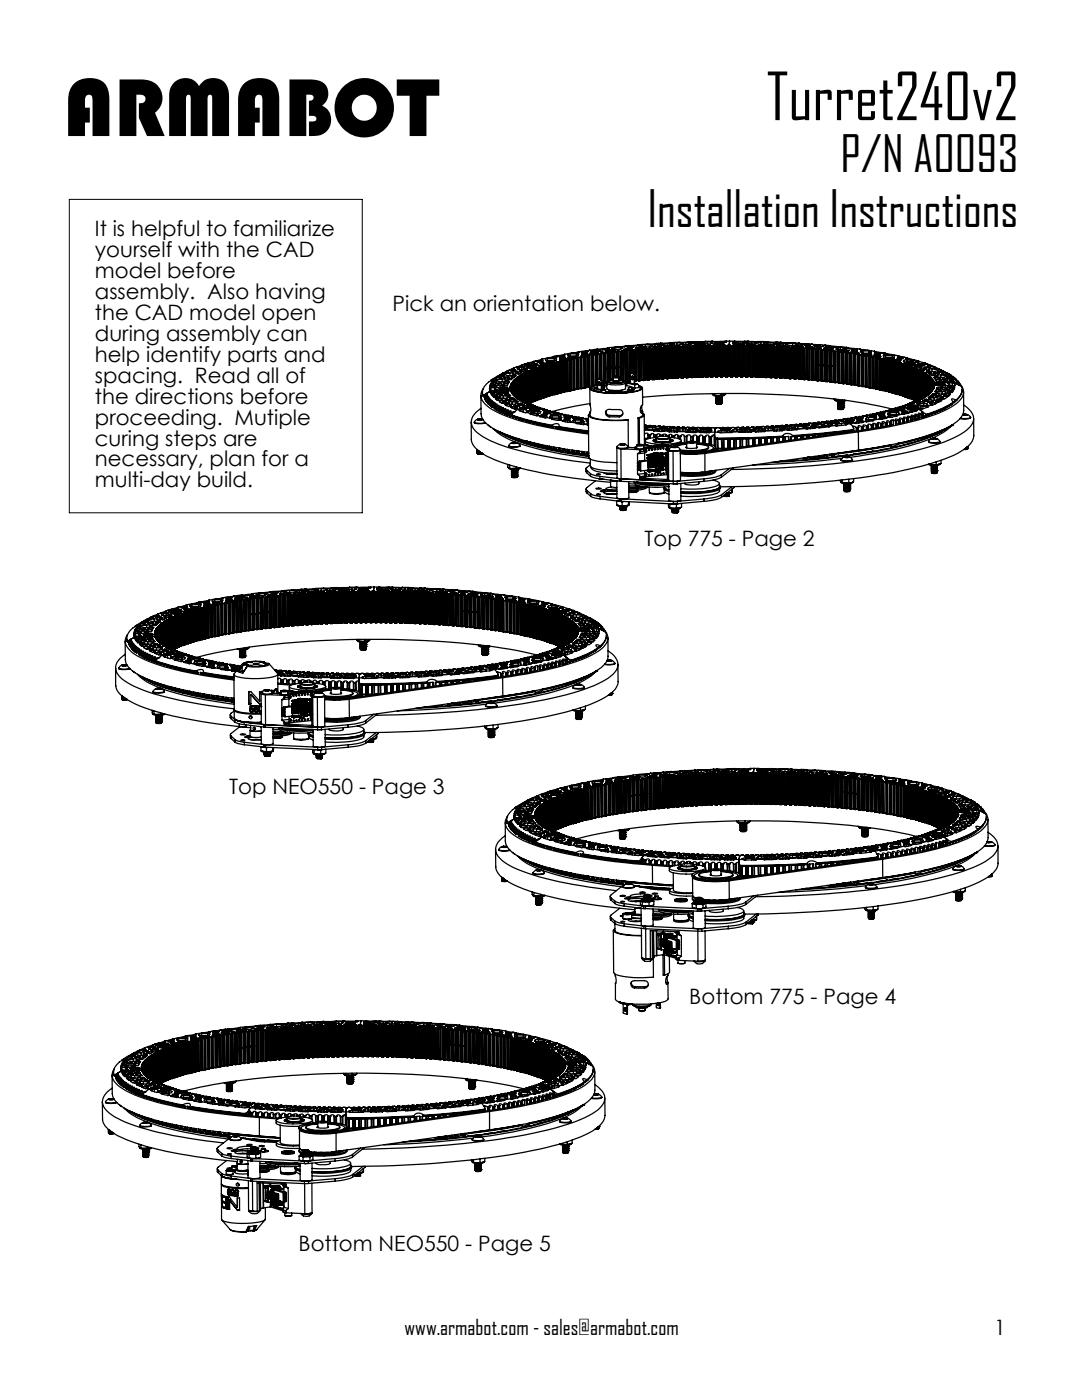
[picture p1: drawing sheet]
<svg xmlns="http://www.w3.org/2000/svg" width="216mm" height="279mm" viewBox="0 0 216 279" stroke-linecap="round" stroke-linejoin="round" font-family="sans-serif">
<defs><g id="words">
<text font-size="16.9" x="12.7" y="27.1">ARMABOT</text>
<text font-size="12.7" x="153" y="24">Turret240v2</text>
<g font-size="9.9">
<text x="167.7" y="34.4">P/N A0093</text>
<text x="129.2" y="45.3">Installation Instructions</text>
</g>
<g font-size="4.2">
<text x="18.9" y="47.2">It is helpful to familiarize</text>
<text x="18.9" y="51.4">yourself with the CAD</text>
<text x="18.9" y="55.5">model before</text>
<text x="18.9" y="59.7">assembly. Also having</text>
<text x="18.9" y="63.9">the CAD model open</text>
<text x="78.3" y="62">Pick an orientation below.</text>
<text x="18.9" y="68">during assembly can</text>
<text x="18.9" y="72.2">help identify parts and</text>
<text x="18.9" y="76.4">spacing. Read all of</text>
<text x="18.9" y="80.6">the directions before</text>
<text x="18.9" y="84.7">proceeding. Mutiple</text>
<text x="18.9" y="88.9">curing steps are</text>
<text x="18.9" y="93.1">necessary, plan for a</text>
<text x="18.9" y="97.3">multi-day build.</text>
<text x="128.6" y="109">Top 775 - Page 2</text>
<text x="45.7" y="158.5">Top NEO550 - Page 3</text>
<text x="137.5" y="200.4">Bottom 775 - Page 4</text>
<text x="59.6" y="249.6">Bottom NEO550 - Page 5</text>
<text x="80.7" y="266.5">www.armabot.com - sales@armabot.com</text>
<text x="198.3" y="266.5">1</text>
</g>
</g></defs>
<path d="M13.8 39.8h58.5v62.5h-58.5z" fill="none" stroke="#000" stroke-width=".2"/>
<g fill="none" stroke="#000" stroke-width=".25">
<path d="M96 78.9v3.7a3.7 3.7 0 0 0 2.3 2.8 42.5 42.5 0 0 0 13.2 4l5.9 .9v.3M96.2 78.4l.1 .6M96.3 79l.4 .2M96.3 78.8v.2M96.4 77.6a2.31 2.31 0 0 0 .8 3.4 23.3 23.3 0 0 0 8.7 3.6 99.3 99.3 0 0 0 11.5 2M96.7 79.2h.1M96.7 79.2v.2M96.7 78.9v.7M96.7 78.9l.1 .1M96.8 79h.1M96.8 79v.7M96.8 78.8l-.1 .1"/>
<path d="M96.8 78.8h.1M96.9 79.2v.7M96.9 79.1v.1M96.9 79.1h.1M96.9 79.1l.4-.3-.5 .1v.9M96.9 79.2l.5-.2-.4 .3M96.9 79.2h.1M97 78.6l-.7 .2M97 79.4h.1M97 78.6v.1M97 79.4v.7M97 79.4v.8"/>
<path d="M97 79.3v.1M97 79.3h.1M97.1 79.4h-.1M97.1 79.4v.8v-.8M97.1 79.4h.1M97.1 79.4l.4-.2-.3 .4M97.1 78.5l-.3 .3M97.1 78.5v.1M97.2 79.6h.1M97.2 78.5h-.1M97.2 79.6v.7M97.2 79.6v.1"/>
<path d="M97.2 79.7v.7M97.3 79.7l.5-.2-.4 .3M97.3 79.7h.1M97.3 79.7h-.1M97.3 79.7v.7M97.4 79.9v.7M97.4 79.9h.1M97.4 79.8v.1M97.4 79.8h.1M97.5 79.9l.5-.2-.4 .3M97.5 79.9h.1M97.5 79.9h-.1"/>
<path d="M97.5 79.9v.7M97.7 77.5v.4h.2M97.7 77.5v.2M97.8 77.4l-.1 .1M97.8 77.4h.1M97.9 76.7l-.2 .5 .2-.1M97.9 77.1l-.1 .3M97.9 77.9v.1M97.9 76.7v.4M97.9 78l.1 .2M97.9 78l-.9 .6M97.9 77.4h.8"/>
<path d="M97.9 77.4v.5M98 75.9l.4-.2a3.2 3.2 0 0 0-2.1 3.1M98 78.2l-.1 .1 .1 .3h.2M98 78.2h.1M98 75.9v.1M98 76.6l-.1 .1M98 76.6h.2M98.1 76.4l-.1 .2M98.1 78.2l.6 .2M98.1 78.2l.1 .4M98.2 78.6l.1 .1M98.2 76.2l-.2 .3 .1-.1"/>
<path d="M98.2 76.6l.4 .1M98.2 76.2v.2M98.2 76.6v.4M98.3 78.7l-.1 .2 .3 .3M98.3 78.7l.2 .1M98.4 76.1l-.2 .1M98.4 76.1h.1M98.5 77.2v.1M98.5 78.8l.5 .1M98.5 78.8v.4M98.5 76.1l.5 .1M98.5 76.1v.3"/>
<path d="M98.6 79.2h-.1M98.6 79.2l.4 .3M98.6 76.7l.2 .1-.9 .3M98.6 76.7v.2M98.7 75.7l-.3 .4M98.7 78.5l-.5 .1M98.7 78.4h.1l-.1 .1M98.7 78.4v.1M98.7 77.4l.4 .4M98.7 77.4v.5M98.8 76.6v-.1a1.14 1.14 0 0 1 1.2 .1zM98.8 77.6v.3"/>
<path d="M98.9 75.5l-.3 .3 .1-.1M98.9 75.5v.2M98.9 78.1l-.2 .1 .7 .2 .9-.2-.1-.1M98.9 78.1h1.3M98.9 78.1v.1M99 79.5l-.2 .1 .4 .3h.2M99 79.5h.1M99 76.2v.1l-.9 .1M99 78.6l.4-.1 .9 .1-.5 .2zM99 76.2v.1M99 78.9l.2 .1-.6 .2M99 78.9v.2"/>
<path d="M99.1 75.8l-.3 .1 .8 .3h.6M99.1 75.8v.2M99.1 75.3l-.2 .2M99.1 75.3l.7 .1M99.1 77.8h.1l-.2 .1h-1.1M99.1 77l-.6 .2M99.1 79.5l1 .1M99.1 77v.3M99.1 77.8v.1M99.1 79.5v.3M99.2 79.2v.1M99.3 75.2l-.2 .1"/>
<path d="M99.4 79.9l.3 .1M99.5 77.6l.7-.2 1.3 .2-.9 .2zM99.6 77.6v.1M99.7 74.9l-.4 .3M99.7 77.6l.6-.2 1.3 .2-.7 .2h-.8zM99.7 77.5v.2M99.7 74.9v.3M99.8 75.4l.1 .1M99.8 75.4v.2M99.8 79l-.6 .2M99.8 79v.4M99.8 76.9l-.7 .1"/>
<path d="M99.8 76.9l.7 .2M99.8 76.9v.4M99.9 74.8l-.2 .1M99.9 74.8h.1M99.9 75.5l.1 .1-1.3 .1M99.9 77.6l.8-.2 .6 .2-.6 .1zM99.9 75.5v.1M100 77.6l.4-.1 .8 .1M100 74.8l.6 .2M100 74.8v.4M100.1 79.6l.2 .1-.9 .2M100.1 79.6v.2"/>
<path d="M100.2 78.1v.1M100.2 75.7h.6M100.2 75.7l-1.1 .1M100.2 75.7v.5M100.3 76.7v.2M100.4 75.3h1.2l-.8 .2zM100.4 74.4l-.5 .4M100.4 79h-.6M100.4 79l1.1 .1M100.4 79v.5M100.5 78.4h-.1a.78 .78 0 0 0 1.1 .1v-.1M100.5 78.4v.1"/>
<path d="M100.5 74.4l-2.5 1.5M100.5 77.1l.1 .1-1.3 .2-.9-.1 .1-.1M100.5 76.7h.1a.48 .48 0 0 1 .7 .1l-.1 .2h-.2l-.8-.2 .1-.1M100.5 76.7h-.2M100.5 76.7v.2M100.5 77.1v.1M100.6 75l-.6 .2h-.7M100.6 75v.1M100.6 76.3v.1M100.7 74.6l-.2 .1 .7 .3h.6M100.7 78.8v.1l.9 .1h.3M100.7 74.6v.2"/>
<path d="M100.7 78.8v.1M100.7 79.8l.7-.1 .6 .1-.4 .1zM100.8 78.7h.9M100.8 78.7l-.1 .1M100.8 75.7l.6 .2M100.8 75.7v.4M100.8 78.7v.2M101 74.2l-.7 .3 .1-.1M101 74.2v.2M101 78.2h.3M101 78.2l-.5 .2M101 78.2v.3"/>
<path d="M101.1 74.1l-.1 .1M101.1 74.1h.2M101.3 74.1l.2 .2M101.3 74.1v.3M101.3 78.2l.2 .2M101.3 78.2l.1 .3M101.4 75.9l-1.2 .3M101.4 75.9v.1M101.4 73.9l-.3 .2M101.4 76.1a.17 .17 0 0 1 .2 .1 .17 .17 0 0 1-.1 .2l-.8 .1-.3-.1 .2-.1M101.4 76.1l-.8 .2M101.4 76.1v.4"/>
<path d="M101.5 74.3l-1.1 .1M101.5 79.1l.1 .1-.6 .3-1.8-.2v-.1M101.5 74.3h.1M101.5 78.4v.1M101.5 79.1v.2M101.6 75.5v.2M101.7 78.7l.2 .3M101.7 78.7v.3M101.7 79.5l1 .2M101.7 79.5v.1M101.7 74.5h.7M101.7 74.5v.5"/>
<path d="M101.7 74.5l-1 .1M101.8 77.2h.1M101.8 77.4h.1M101.8 77.6h.1M101.8 78h.1M101.8 78h-3.9M101.8 77h.1M101.8 77h.2M101.9 78h.1M101.9 77.3h.4M101.9 77.3l-.1 .1M101.9 77.4h.4"/>
<path d="M101.9 77.5l-.1 .1M101.9 77.6h.4M101.9 77h.1M101.9 77.3v.1M101.9 77.5v.1M101.9 79h.1M101.9 76.8h.1M101.9 77.2h.4M101.9 77.7h.4M101.9 77.7l-.1 .1h.1M101.9 77.8l.7 .1h-.3M101.9 77.2h.1"/>
<path d="M101.9 77.7v.1M102 76.8h-.1M102 76.9h.4M102 76.9l-.1 .1M102 77h.3M102 77.9l-.1 .1M102 74.1a1.14 1.14 0 0 1 1.2 .1h-.9zM102 76.8h.1M102 76.9v.1M102 77.9v.1M102 78h.4M102 79.4h.3"/>
<path d="M102 79.4l-.3 .1M102 79.4v.2M102 76.6h.1M102 76.7h.4M102 76.7v.1M102 76.8l.6 .1M102 78.1l.7 .1M102 78.1v.1M102.1 75.5h.2l-.3 .3-.6-.2 .2-.1M102.1 75.5h-.5M102.1 78.4h.1M102.1 78.4h.7"/>
<path d="M102.1 75.5v.2M102.1 76.6l.6 .1M102.1 76.4l.7 .1M102.1 76.6h-.1M102.1 78.3v.1M102.1 76.4h.1M102.1 76.6h.1M102.2 76.4h-.1M102.2 75.1v.1M102.2 76.4h.1M102.2 78.6h.8l-.2 .1M102.2 73.6l-.8 .3"/>
<path d="M102.2 78.5v.1M102.2 73.6v.3M102.3 76.2l.6 .1M102.3 76.3h.4M102.3 76.3l-.1 .1M102.3 76.2h.1M102.3 76.3v.1M102.3 77.1l-.4 .1M102.3 77.2l.2 .1M102.3 77.4h.2l-.2 .1M102.3 77.5h-.4M102.3 77.6h.2"/>
<path d="M102.3 79.4l.4 .3M102.3 77.1v.1M102.3 77.3v.1M102.3 77.5v.1M102.3 77.7v.1M102.3 79.4v.3M102.3 77h.3M102.3 77.9h-.3M102.3 78.8h.8M102.3 77.9v.1M102.4 78h.2M102.4 78.7l-.1 .1"/>
<path d="M102.4 74.5l.5 .2M102.4 74.5v.4M102.4 76.9v.1M102.4 78.7v.1M102.4 78.1h-.4M102.4 76.2h.1M102.4 78.1v.1M102.4 73.5l-.2 .1M102.4 76h.1M102.4 76l.7 .1M102.4 76.7h.3M102.4 73.5h.2"/>
<path d="M102.4 80l1 .1M102.4 76.7v.1M102.4 80h.1M102.5 77.3h.1M102.5 77.3h-.2M102.5 77.6v.1M102.5 77.7h-.2M102.5 78.3h.2M102.5 78.3h-.4M102.5 77.3v.5M102.5 78.3v.1M102.6 76h.4"/>
<path d="M102.6 76h-.2M102.6 76.5h.2M102.6 76.5l-.5 .1M102.6 77l-.3 .1M102.6 78.9l.7 .1M102.6 73.5l.1 .3M102.6 73.5v.3M102.6 76h.1M102.6 76.5v.2M102.6 77v.9M102.6 78.9v.1M102.6 76.9h-.2"/>
<path d="M102.6 76.9v1.1M102.6 75.8l.7 .1M102.6 76.9h.1M102.6 78l-.2 .1M102.6 78.5h-.4M102.6 79.8h.3M102.6 79.8l-.2 .2M102.6 75.8h.1M102.6 76.9v1.3M102.6 78.5v.1M102.6 79.8v.3M102.7 75.8h.1"/>
<path d="M102.7 75.8h-.1M102.7 76.3h.2M102.7 73.8l-1.3 .1M102.7 79.1h.1M102.7 73.8h.1M102.7 79.7h.1M102.7 76.7v1.5M102.7 76.3v.1M102.7 76.7h.1M102.7 78.2v.1M102.7 79.1l.8 .1M102.7 75h.2a.58 .58 0 0 1-.9 .1h.2"/>
<path d="M102.7 75l-.5 .1M102.7 75v.2M102.7 78.3v.1M102.7 79.1v.1M102.8 78.7h-.4M102.8 76.5v1.9M102.8 75.8h.1M102.8 78.7v.1M102.8 76.1h.2M102.8 76.1l-.4 .1M102.8 76.5h.1M102.8 78.4v.1"/>
<path d="M102.8 76.1v.2M102.8 75.6h.1M102.8 75.6l.7 .1M102.8 78.5h-.2M102.8 78.5v.1M102.9 74.7l-1.1 .3M102.9 74.7v.1M102.9 75.6h.1M102.9 79.3h.1M102.9 79.3h.8M102.9 76.3v2.3M102.9 76.3h.1"/>
<path d="M102.9 78.9h-.3M102.9 79.8l.5 .3M102.9 76.3l.1 2.5M102.9 78.9v.1M102.9 79.8v.3M103 75.6h.4M103 75.6h-.1M103 76h.2M103 75.6h.1M103 76v.1M103 73.2l-.6 .3M103 76.1v2.7"/>
<path d="M103.1 75.4h.1M103.1 75.4l.6 .1M103.1 76.1h-.1M103.1 78.8h.1M103.1 75.4v.1M103.1 76.1v2.7M103.1 79.1h-.4M103.1 74.3v.2M103.1 79.1v.1M103.2 78.8l-.3 .1M103.2 78.8v.2M103.2 75.7h.2"/>
<path d="M103.2 75.7l-.4 .1M103.2 79.5l.7 .1M103.2 75.7v.2M103.2 79.5v.1M103.2 75.4h.4M103.2 75.4v.1M103.2 76v3M103.3 75.9l-.1 .1M103.3 75.9v3.1M103.3 75.2h.1M103.3 79l-.2 .1M103.3 79.2h.2"/>
<path d="M103.3 79.2l-.4 .1M103.3 79v.2M103.3 79.2v.1M103.4 75.2l.5 .1M103.4 75.2h.1M103.4 75.6h.2M103.4 74.3a.38 .38 0 0 1 .6 .1l-.6 .2-.5-.2 .2-.1M103.4 74.3h-.3M103.4 75.7v3.5M103.4 74.3v.3M103.4 75.6v.1M103.4 79.7h.1"/>
<path d="M103.4 79.7l.9 .1M103.5 75.2h.4M103.5 75.2h-.1M103.5 75.7h-.1M103.5 75.7v3.5M103.5 75.2v.1M103.5 79.4l-.3 .1M103.5 79.2v.1M103.5 79.4v.2M103.6 73.4h-.4l.1 .3 1.9-.1-.2-.1M103.6 73.4v.4M103.6 75v.1"/>
<path d="M103.6 75.4h.3M103.6 75h.1M103.6 75.6v3.7M103.6 75.4v.1M103.6 75h.2M103.6 75.1h.6M103.7 75.5l-.1 .1M103.7 79.3l.1 .1M103.7 75.5v3.9M103.7 79.8v.1M103.7 79.9h.5M103.8 75h.4"/>
<path d="M103.8 79.4h-.3M103.8 75v.1M103.8 79.4v.2M103.8 79.6l-.4 .1M103.8 79.6v.1M103.9 75.4v4.2M103.9 74.9h.6M103.9 75.2h.2M103.9 74.9h.1M103.9 75.2v.1M103.9 74.8h.2M103.9 74.8v.1"/>
<path d="M103.9 75.3v.1M103.9 79.6h.1M103.9 75.3l.1 4.3M104 73.9v.2M104 79.6h-.2M104 79.6v.1M104.1 74.8h.4M104.1 79.8h-.4M104.1 74.8v.1M104.1 79.8v.1M104.1 72.9l-1 .3M104.1 73.3l.4 .1"/>
<path d="M104.1 73.3l-.5 .1M104.1 75.2v4.5M104.1 72.9v.3M104.1 73.3v.4M104.2 75h.2M104.2 75v.1M104.2 74.6h.1M104.2 74.6l.1 .1M104.2 75.1l-.1 .1M104.2 74.6v.1M104.2 75.1v4.7M104.2 79.9h.3"/>
<path d="M104.3 74.7l.5 .1h-.1M104.3 79.8h-.2M104.3 74.6v.1M104.3 79.8v.1M104.4 72.8l-.3 .1M104.4 74.6h.4M104.4 74.6h-.1M104.4 72.8h.3M104.4 80h.2M104.4 80h-.4M104.4 74.6v.1M104.4 80v.1"/>
<path d="M104.4 75v4.9M104.5 74.8h.2M104.5 74.9l-.1 .1M104.5 79.9l.1 .1M104.5 74.9v5M104.5 74.8v.1M104.5 73.4l.5 .1M104.5 73.4v.3M104.6 74.5h.1M104.6 80v.1M104.6 74.4h.1M104.6 74.4v.1"/>
<path d="M104.6 74.5l.5 .1M104.7 72.8h.5M104.7 74.8v5.3M104.7 72.8v.3M104.7 74.4h.5M104.7 74.4v.1M104.8 72.6l-.4 .2M104.8 72.6l3.3 .4M104.8 74.6h.3M104.8 74.6v5.5M105 74.3h.1M105 74.3l.5 .1"/>
<path d="M105 73.8h.2a1.31 1.31 0 0 1-1.5 .2l.3-.1M105 73.2l.5-.1a1.56 1.56 0 0 1 1.5 .2l-1.2 .1zM105 73.8l-1 .1M105 73.5v.2M105 73.8v.1M105.1 74.6v5.7M105.1 73.3h.1M105.1 74.3h.4M105.1 74.6h.1M105.1 74.6l.1 5.7M105.1 74.3h.1M105.2 74.4h.2"/>
<path d="M105.2 74.4v5.9M105.2 73.2l-.1 .1M105.2 72.8l.2 .1-1.2 .3h-1.2M105.2 73.2l.6-.1 1.2 .1a1.71 1.71 0 0 1-1.8 .1zM105.2 72.8v.2M105.3 74.1h.1M105.4 74.1l.5 .1M105.4 74.4v6.1M105.4 73.2h1.4a1.38 1.38 0 0 1-1.4 0zM105.5 74.4h-.1M105.5 74.4l.1 6.1M105.5 74l.4 .1"/>
<path d="M105.5 74l-.1 .1M105.5 74.3h.3M105.5 73.3l.4-.1 .8 .1M105.5 74.3l.1 6.2M105.5 74v.2M105.8 73.9h.1M105.8 74.3v6.2M105.8 73.9l.5 .1M105.9 74.2l-.1 .1M105.9 74.2v6.2l-.1 .1M105.9 73.9h.4M105.9 73.9h-.1"/>
<path d="M105.9 74.1h.3M105.9 74.1l.1 6.2M105.9 73.9v.1M106.1 72.6h-.2l1.3 .1M106.1 72.6h.1M106.2 74.1v6.2M106.2 73.7h.1M106.2 73.7v.1M106.2 73.8h.5M106.3 72.2l-.9 .3M106.3 72.2v.2M106.3 74l-.1 .1"/>
<path d="M106.3 74v6.3h-.1M106.3 73.9h.3M106.3 73.9l.1 6.2M106.4 73.7h.4M106.4 73.7h-.2M106.4 73.7v.1M106.5 72.1l.1 .2M106.5 72.1l-.2 .1M106.5 72.5l.6 .1M106.5 72.2v.2M106.5 72.5v.2M106.5 72.5l-.4 .1"/>
<path d="M106.6 72.3l-1.8 .3M106.6 73.9v6.2M106.6 72.3v.1M106.6 73.6h.1M106.7 73.6l.4 .1M106.7 73.8l-.1 .1M106.7 73.8l.1 6.3h-.2M106.7 73.5h.1M106.7 73.5l-.1 .1M106.7 76.8h.1M106.7 73.5v.1M106.8 79.9h.1"/>
<path d="M106.8 76.8h.2M106.8 73.7h.2M106.8 76.8v3.1M106.8 73.7v3.1M106.8 79.9h.3M106.8 73.5l.4 .1M106.8 73.5v.1M107 73.7l.1 6.2M107.1 72.6l.1 .1M107.1 72.6v.1M107.1 72.2l.4-.1 .9 .1-.6 .2zM107.1 73.4l.5 .1"/>
<path d="M107.1 73.7h-.1M107.1 73.7l.1 3.1M107.2 76.8h-.2M107.2 76.8v3.1h-.1M107.2 79.8h.1M107.2 73.3h.1M107.2 73.3l-.1 .1M107.2 72.7h.1M107.2 73.3v.1M107.2 76.7h.3M107.2 73.6h.3M107.2 76.7h.1"/>
<path d="M107.2 76.7l.1 3.1M107.2 73.6l.1 3.1M107.3 79.8h.2M107.3 76.7h.2M107.3 73.3l.4 .1M107.3 73.3v.1M107.5 73.6v6.2M107.6 73.5l-.1 .1M107.6 73.5v3.1M107.6 76.6l-.1 .1M107.6 76.6v3.1l-.1 .1M107.6 79.6h.2"/>
<path d="M107.6 73.2h.1M107.6 73.2l.5 .1M107.6 76.5h.1zM107.7 73.4h.2M107.7 73.4l.1 6.2M107.7 76.5h.3M107.8 79.6h.2M107.8 73.2h.4M107.8 73.2h-.1M107.8 73.2v.1M107.9 71.8l-1 .2M107.9 71.8v.2"/>
<path d="M107.9 73.4l.1 3.1M108 76.5l.1-.1v3.2h-.1M108 76.5v3.1M108.1 72.5l-.4 .1 .4 .2 .9-.3h-.6M108.1 72.5h.3M108.1 72.5v.3M108.1 71.7h.1M108.1 71.7l-.2 .1M108.1 73.3l-.2 .1M108.1 73.3v3.1l-.1 .1M108.1 73h.1M108.1 79.4h.2"/>
<path d="M108.1 73l.1 .1M108.1 76.3h.1zM108.1 73v.1M108.2 73.1l.4 .1M108.2 71.7v.2M108.2 73v.1M108.2 76.3h.3M108.2 71.9l-1.7 .2M108.2 73.2h.2M108.2 71.9h.1M108.2 76.3l.1 3.1M108.2 73.2v3.1"/>
<path d="M108.3 79.4h.2M108.3 73h.4M108.3 73h-.1M108.3 73v.1M108.4 72.5v.2M108.4 73.2l.1 3.1M108.5 76.3v3.1M108.6 73.2h-.2M108.6 73.2v3.1M108.6 76.3h-.1M108.6 76.3v3.1h-.1M108.6 79.2h.2"/>
<path d="M108.7 72.8h.1M108.7 72.8v.1M108.7 72.9l.4 .1M108.7 73h.3M108.7 73l.1 6.2M108.8 72.8h.1M108.8 72.8v.1M108.8 79.2l.2 .1M108.9 72.8h.4M108.9 72.8v.1M109 73v6.3M109 72.2h.1"/>
<path d="M109 72.2v.1M109.1 73h-.1M109.1 73v6.2l-.1 .1M109.1 79.1h.2M109.2 71.6v.4M109.3 72.7h.1M109.3 72.7l.3 .1M109.3 72.7h.2M109.3 72.8l.2 .1M109.3 72.8v6.3M109.3 71.4l-1.2 .3M109.3 79.1h.2"/>
<path d="M109.4 72.1l-.4 .1M109.4 72.1v.3M109.5 72.7h.4M109.5 72.7v.1M109.5 72.9v6.2M109.6 72.8l-.1 .1M109.6 72.8l.1 6.3h-.2M109.7 78.9h.2M109.8 72.5v.1M109.8 72.6l.4 .1M109.9 72.7h.2M109.9 72.7v6.2"/>
<path d="M109.9 72.5h.1M109.9 72.5h-.1M109.9 78.9h.2M109.9 72.5v.1M110 72.5h.4M110 72.5v.1M110.1 72.7v6.2M110.2 72.7h-.1M110.2 72.7l.1 6.2h-.2M110.2 71.2l-.9 .2M110.2 71.2v.2M110.3 78.7h.2"/>
<path d="M110.4 72.4h.1M110.4 72.4l.3 .1M110.4 72.5h.2M110.4 72.1h.2l-.9 .3-.7-.2M110.4 72.1v.1M110.4 72.1h-1M110.4 72.5l.1 6.2M110.5 78.7l.2 .1M110.5 72.4h.1M110.6 71.1l.4 .1-.1 .1M110.6 71.1l-.4 .1M110.6 71.5l.5 .1-.1 .3h-2.1l-.1-.3h.4"/>
<path d="M110.6 71.5l-1.4 .1M110.6 71.5v.4M110.6 72.4h.4M110.6 72.5l.1 6.3M110.6 72.4v.1M110.7 72.5h.1M110.8 72.5h-.2M110.8 72.5v6.2l-.1 .1M110.8 78.6h.3M110.9 71.3h.1M110.9 72.2h.1M110.9 71.3l-1.6 .1"/>
<path d="M111 72.2h.1M111 72.2l.3 .1M111 72.4h.2M111 72.4l.1 6.2M111.1 78.6h.2M111.1 72.2h.1M111.1 72.2h.2M111.2 71l-.6 .1M111.2 71h.1M111.2 72.4l.1 6.2M111.3 72.2h.4M111.3 72.3l.1 .1"/>
<path d="M111.3 72.2v.1M111.3 71h.1M111.4 72.4h-.2M111.4 72.4v6.2h-.1M111.4 78.4h.3M111.6 71.3l1-.1 .2 .1a1.28 1.28 0 0 1-1.2 0zM111.7 72.2h.2M111.7 72.2v6.2M111.7 71.8h.1M111.7 72h.1M111.7 72l.2 .1M111.7 78.4l.2 .1"/>
<path d="M111.7 71.6v.2M111.7 72v.1M111.8 72h.1M111.8 72v.1M111.9 72.2v6.3M111.9 72l.4 .1M111.9 72.1l.1 .1M111.9 72v.1M112 72.2h-.1M112 72.2l.1 6.2-.2 .1M112.1 78.2l.2 .1M112.1 71.5l-.4 .1"/>
<path d="M112.1 71.5v.3M112.3 72.1h.2M112.3 72.1v6.2M112.3 71.9h.1M112.3 71.9l.4 .1M112.3 78.3h.2M112.4 71.9h.2M112.4 71.9h-.1M112.4 71.9v.1M112.4 70.8l-1.1 .2M112.4 70.8v.2M112.5 72.1v6.2"/>
<path d="M112.6 71.9h.3M112.6 71.9v.1M112.7 70.7v.3h-.2h-1.3M112.7 72l-.2 .1M112.7 72v6.2l-.2 .1M112.7 70.7l-.3 .1M112.7 78.1h.3M112.8 71.5l.2 .1-1.3 .2M112.8 71.5h-.7M112.8 71.5v.1M112.9 71.9h.2M112.9 71.9l.1 6.2"/>
<path d="M113 78.1h.2M113 71.8h.1M113 71.8l.3 .1M113.1 71.7h.1M113.1 71.7l-.1 .1M113.1 71.7v.1M113.1 71.9l.1 6.2M113.2 71.7l.4 .1M113.2 71.7v.2M113.3 71.9h-.2M113.3 71h.5M113.3 71.9l.1 6.2h-.2"/>
<path d="M113.3 71h.1M113.3 71.4h.1M113.4 78h.2M113.4 70.7l-.1 .3M113.4 70.7v.3M113.5 71.3l-.2 .1M113.5 71.3v.1M113.6 71.8h.2M113.6 71.8v6.2M113.6 78h.2M113.6 71.7h.2M113.7 71.6l.3 .1"/>
<path d="M113.7 71.6h.1M113.8 71.6h.1M113.8 70.6l-.4 .1M113.8 70.6h1.2M113.8 71.8v6.2M113.8 70.6v.4M113.9 71.2l-.4 .1M113.9 71.2v.2M113.9 71.6h.4M113.9 71.6v.1M114 71.7l-.2 .1M114 71.7l.1 6.3h-.3"/>
<path d="M114.1 77.8h.2M114.3 71.6h.2M114.3 71.6v6.2M114.3 77.8l.2 .1M114.4 71.5l.3 .1M114.4 71.4h.1M114.4 71.4v.1M114.5 71.4h.2M114.5 71.4v.1M114.5 71.6v6.3M114.5 71.2h.2l-1.4 .2M114.5 71.2h-.6"/>
<path d="M114.5 71.2v.1M114.7 71.4l.3 .1M114.7 71.4v.2M114.7 71.6h-.2M114.7 71.6v6.2l-.2 .1M114.7 77.6l.3 .1M115 71.5h.2M115 71.5v6.2M115 70.6l.5 .1-.2 .3h-1.5M115 77.7h.3M115 70.6v.4M115.1 71.3l.3 .1"/>
<path d="M115.1 71.3h.1M115.2 71.3h.2M115.2 71.5l.1 6.2M115.2 71.3v.1M115.3 70.3l-1.2 .2M115.3 70.3v.1M115.4 70.4l-2.7 .3M115.4 71.3h.3M115.4 70.4h.1M115.4 71.3v.1M115.4 71.4l-.2 .1M115.4 71.4l.1 6.3h-.2"/>
<path d="M115.4 77.5h.3M115.5 70.2l-.1 .2M115.5 70.2l-.2 .1M115.7 71.3l.2 .1M115.7 71.3v6.2M115.7 77.5l.3 .1M115.9 71.2h.1M115.9 71.2l.2 .1M115.9 71.4l.1 6.2M116 71.2h.1M116 71.2v.1M116 70.9h.1"/>
<path d="M116 70.3h1l.2 .1a1.19 1.19 0 0 1-1.2-.1zM116.1 71.2h.4M116.1 70.7v.2M116.1 71.2v.1M116.1 70.7l-.1 .2M116.1 71.3l-.2 .1M116.1 71.3l.1 6.2-.2 .1M116.2 77.4h.3M116.5 71.2h.2M116.5 71.2v6.2M116.5 77.4h.2M116.6 70.6h.3"/>
<path d="M116.6 70.6l-.5 .1M116.6 70.6v.3M116.6 71l.3 .2M116.6 71v.1M116.7 71.2v6.2M116.7 71h.2M116.7 71h-.1M116.7 71v.1M116.9 71h.3M116.9 71.2h-.2M116.9 70.6l.5 .1-1.4 .2M116.9 71v6.4h-.2"/>
<path d="M116.9 71.2h-.3M116.9 70.6v.2M116.9 77.3h.4M116.9 77.3h.1M117.2 71l.2 .1M117.2 71l.1 6.3M117.3 77.3h.1M117.4 70.9l.2 .1M117.4 70l-1.2 .1M117.4 71.1v6.2M117.4 70v.1M117.4 70.9h.1"/>
<path d="M117.5 70.9h.2M117.5 70.9h-.1M117.5 70.9v.1M117.6 71.1h.1M117.6 71l-.2 .1M117.6 71l.1 6.3h-.3M117.7 69.9l-.5 .2-1.7 .1M117.7 70.9h.3M117.7 77.1h.1M117.7 69.9l-.3 .1M117.7 70.9v6.2M117.7 77.5v3.3l.2 .9-.1 .6-.1-.1 .1 .7a4 4 0 0 0 2.8 .9h4.7"/>
<path d="M117.8 70.5v.1M117.9 70.4l-.1 .1M117.9 70.4v.2M117.9 70.1l.1 .1h1.2M117.9 70.1v.1M118 70.9h.2M118 70.9v6.3l-.3-.1M118.2 70.8h.1M118.2 70.8l.2 .1M118.2 70h.3M118.2 70l-.3 .1M118.2 70.9v6.2"/>
<path d="M118.2 70v.2M118.3 70.8h.1M118.3 70.8v.1M118.3 70.4h-.4M118.3 70.4h1M118.3 70.4v.2M118.4 70.9h-.2M118.4 78l1.6 .3M118.4 77.8l1.6 .4M118.4 70.8h.4M118.4 77.8v.2M118.4 70.8l.1 6.2-.1-6.1"/>
<path d="M118.5 69.8l-.8 .1M118.5 69.8l2.1 .6M118.5 70l.7 .2M118.5 70v.2M118.6 77.5l1.6 .4M118.6 77.5l-.2 .3M118.8 70.8h.2M118.8 70.8v6.1M119 70.7l.2 .1M119 70.8v6M119 70.7h.1M119.1 70.6h.1"/>
<path d="M119.1 70.6l-.1 .1M119.1 70.6v.1M119.1 69.7l-.6 .1M119.1 69.7h.2M119.2 70.8h-.2M119.2 70.8v6M119.2 70.2h.1M119.2 76.8l-1.2 .4-.3 .4a4.3 4.3 0 0 0 2.8 .8l1.3 .1a14.1 14.1 0 0 0 6.3-.8v-.4l-.6-.4M119.2 76.8l-1 .4-.3 .2a.51 .51 0 0 0 .5 .6M119.2 77.2l-1.2 .5M119.2 70.6l.4 .1M119.2 77.4l-.6 .1"/>
<path d="M119.2 70.6l.1 5.1M119.3 70.4h.2l-1.1 .2-.6-.1M119.3 75.6l-.1 .1v1.9l.8 .2M119.3 75.6l.6 .2M119.3 75.6l.7 .1M119.3 69.7v.1M119.3 70.4h.1M119.5 76.7l.1 .2 .2-.2M119.5 76.4v-.2h.2l.1 .5M119.5 76.4v.3M119.5 76.4l.1-.2v.5M119.5 76.6l.2 .3"/>
<path d="M119.5 76.4h.1M119.5 76.6v.1M119.5 76.4v.2M119.6 70.7h.2M119.6 70.7v5M119.8 76.7l-.2 .1M119.8 76.7h-.2M119.8 70.7v5M119.8 70.5h.1M119.8 70.5l.1 .1M119.8 70.5v.1M119.9 75.8l.1 .1"/>
<path d="M119.9 70.5h.2M119.9 70.6l.1 .1M119.9 70.5v.1M120 70.7h-.2M120 75.9v1.9M120 75.7l-.1 .1M120 75.7l.1 .2M120 70.7v5.1M120 78.2v.1M120.1 70.5l.3 .1M120.1 75.9v1.9h-.1M120.1 75.9h-.1"/>
<path d="M120.1 70.5v6.1M120.1 77.3h.6l-.3 .2 .1 .2M120.1 77.6l.7 .2M120.2 77.9l-.2 .3M120.4 70.6h.1M120.4 70.6v6M120.4 77.6v.1M120.5 77.7h.1M120.5 70.6l.1 6M120.6 70.4h.1M120.6 70.4l.2 .2M120.6 70.4h.2"/>
<path d="M120.6 70.4v.1M120.8 70.4h.1M120.8 69.9l.3-.1a2.03 2.03 0 0 1 1.6 .2l-.4 .1a1.6 1.6 0 0 1-1.5-.2zM120.8 70.4v.1M120.8 70.6h-.3M120.8 70.6v6M120.8 73.5h.1zM120.8 77.8v.6h.2M120.8 77.8l-.6 .1M120.9 70l.6-.2 1.2 .2-.6 .2zM120.9 70.4h.3M120.9 70l-.1 .1"/>
<path d="M120.9 70.4v3.1M120.9 73.5l.3 .1M120.9 73.5v3.1M121.1 76.5l-1 .2 1-.1M121.1 76.9l-1 .1M121.1 77l-1 .2M121.1 76.5a4.9 4.9 0 0 0 3.7-.1v1.1a4.9 4.9 0 0 1-3.7 .1zM121.1 70l1.3-.1a1.12 1.12 0 0 1-1.3 .1zM121.2 73.6h.2M121.2 70.4l.2 .1M121.2 70.4v3.2M121.2 73.6v2.6"/>
<path d="M121.3 69.5l-2 .2M121.3 69.5v.2M121.4 73.6v2.5M121.4 70.5v3.1M121.5 70.3l.1 .1-.2 .1M121.5 69.4v.2l-1.5 .3-.9-.2M121.5 69.4l-.2 .1M121.5 70.3v.1M121.5 76.2a3.5 3.5 0 0 0 2.8 0M121.6 70.3h.1M121.6 70.3h-.1M121.6 70.3v3.3"/>
<path d="M121.6 73.4h.2zM121.6 73.6h-.2M121.6 73.6l.1 2.4M121.7 76l-.6 .2v.2M121.7 70.3h.4M121.7 70.3l.1 3.1M121.8 73.4h.3M121.8 73.4v2.5M121.9 75.8l.4-.1-.3 .1a1.73 1.73 0 0 0 1.7 .2l.2-.2-.4-.1 .5 .1a2.18 2.18 0 0 1-2.1 0zM121.9 78l-.5 .1 1 .1 1.6-.1-.4-.1M121.9 78h1.7M121.9 78v.2"/>
<path d="M122.1 73.4l.1 .1M122.1 70.3l.1 .1M122.1 70.3v3.1M122.1 73.4v2.3M122.1 69.6h.1M122.2 69.5l-.1 .1M122.2 69.5v.1M122.2 73.5l.1 2.2M122.2 70.4v3.1M122.3 75.8l-.3 .1M122.3 70.2l.1 .1M122.3 70.2v.1"/>
<path d="M122.4 70l-.6-.1-.6 .2M122.4 70.2h.2M122.4 70.2h-.1M122.4 70.3l-.2 .1M122.4 70.2v.1M122.4 70.3l.1 3.1M122.5 75.1h.9l-.5 .1zM122.5 73.3h.1zM122.5 73.4l-.3 .1M122.5 73.4v1.7M122.6 70.2h.3M122.6 70.2v3.1"/>
<path d="M122.6 73.3h.3M122.6 69.4l-.4 .1M122.6 69.4h1.2M122.6 69.4v.3M122.6 73.3v1.7M122.7 70h.1M122.9 73.3l.2 .1M122.9 70.2l.2 .1M122.9 70.2v3.1M122.9 73.3v1.7M122.9 75l-.5 .1-.1 .2M122.9 75l.5 .1 .1 .2"/>
<path d="M123.1 73.4l.2-.1zM123.1 70.3v4.7M123.2 70.1l.1 .1-.2 .1M123.2 70.1v.1M123.3 70.1h.2M123.3 70.1h-.1M123.3 70.1v5M123.5 70.1h.3M123.5 70.1v3.1M123.5 73.2h.3M123.5 73.2h-.2l.1 1.9M123.5 73.2v2"/>
<path d="M123.5 75.8l.4 .1M123.5 75.3l-.4 .1-.8-.1v.7M123.5 75.3v.7M123.6 78v.2M123.8 70.1l.1 .1M123.8 70.1v3.1M123.8 73.2l.2 .1M123.8 73.2v2.5M123.8 69.4l.4 .1-.6 .3-1.5-.2M123.8 69.4v.3M123.9 70.2l.1 3.1M124 73.3l.2-.1v2.8"/>
<path d="M124 73.3v2.5M124 75.8l.3 .3a3.2 3.2 0 0 1-2.7 .1l.3-.4M124.1 70l.1 .1M124.1 70v.1M124.2 70.1l-.3 .1M124.2 70.1v5.9M124.2 76l.5 .2 .1 .2M124.2 76l.4 .2a4 4 0 0 1-3.3 0l.3-.2M124.2 70h.2M124.2 70h-.1M124.2 73.2l-.2 .1M124.2 73.1h.1"/>
<path d="M124.2 70v3.1M124.2 76.2h.1M124.3 76.1v.1M124.4 70h.2M124.4 70v6M124.4 69.7v.1M124.6 70l.2 .1M124.6 70l.1 6.2M124.8 69.1l-1.9 .2M124.8 69.1h.1M124.8 76.9l1.5 .4 .2 .3a7.8 7.8 0 0 1-4.4 .6l-1.3-.1M124.8 76.5h.3"/>
<path d="M124.8 76.6h.3M124.8 76.9h.3M124.9 69.5v.2M124.9 69.5l-.5 .2M125 69.9h.1M125 69.9v.1M125 69l-.7 .3-2.8 .1M125 69l-.2 .1M125 70h.1M125.1 70l-.3 .1M125.1 70v6.3h-.3v-6.2M125.1 76.4v.6"/>
<path d="M125.1 76.4l1.5 .4M125.1 69.9h.1M125.1 76.1h.1M125.1 69.9v6.2M125.1 76.1h.2M125.2 69.3l.5-.2 .8 .1-.3 .2zM125.2 69.9h.3M125.2 69.9l.1 6.2M125.2 77.8h.1M125.3 76.1h-.2M125.3 76.1l.3 .1M125.4 69.5h.4"/>
<path d="M125.4 69.5h-.5M125.4 69.5v.2M125.4 77.5v.4l.4-.1M125.5 69.9l.2 .1M125.5 69.9l.1 6.3M125.6 76.2h.1M125.7 70h.2M125.7 70v6.2M125.7 76.2h.1M125.8 69.5l.4 .1-1.8 .1M125.8 76.3l-.7 .1M125.8 69.5v.2"/>
<path d="M125.9 74.5l-.1 2 .7 .2M125.9 74.5l.6 .1M125.9 69.8h.1M125.9 69.8v.1M125.9 69.9v.1M125.9 70l.1 4.5M126 74.5h-.1M126 74.5l.6 .1M126 75.2l.1-.1a.43 .43 0 0 1 .2 .6h-.2l-.1-.2M126 69.8h.2M126 75.2v.3M126 75.2h.1"/>
<path d="M126 75.5h.1M126 69.8v4.7M126.1 77.4h-.7v.2l-.2 .2M126.1 77.4a.21 .21 0 0 1 .1 .3 .21 .21 0 0 1-.3 .1h-.7M126.1 77.4v.3M126.1 75.2l.1-.1v.6M126.1 75.5l.2 .3M126.1 75.2v.3M126.2 69.8l.2 .1M126.2 69.8v4.7M126.4 69.9h.2M126.4 69.9l.1 4.7"/>
<path d="M126.5 77.4l.1 .1M126.5 74.6v.2M126.5 74.6h.1M126.5 77.5v.4l-.3 .2-1.3 .3M126.5 74.8h.1M126.5 74.8v1.9M126.6 74.6v.2M126.6 69.9v4.8M126.6 76.5l.6 .2M126.6 74.8v1.8l-.1 .1M126.6 76.8v.7M126.8 69.7h.1"/>
<path d="M126.8 69.7v.1M126.8 69.9h.1M126.8 69.9h-.2M126.8 69.4h-.1l.2 .1 1.6-.1M126.8 69.9l.1 6.2h-.3M126.8 70.1h-.5M126.8 69.4v.1M126.9 75.9h.1M126.9 69.7h.2M126.9 69.7l.1 6.2M127 75.9h.1M127 69.3l-.2 .1"/>
<path d="M127 69.3v.2M127.1 69.7h.2M127.1 69.7v6.2M127.1 75.9l.3 .1M127.1 75.9l-.2 .1M127.2 76.7l-.6 .1M127.2 76.7l.3 .2M127.3 68.9l-1.4 .1M127.3 68.9h.1M127.3 69.7l.2 .1M127.3 69.7l.1 6.3M127.4 76h.1"/>
<path d="M127.5 77l.4 .3 .1 .2a4.6 4.6 0 0 1-2.9 .9l-3.3 .1-1.8-.2M127.5 77.3l.4 .3M127.5 76.9v.4M127.5 77.3l-.9 .2M127.5 69.8h.2M127.5 68.8l-.7 .2h-1.8M127.5 68.8l-.2 .1M127.5 69.8v6.2M127.6 69.3h-.6M127.6 69.3v.2M127.6 69.3l.9 .1M127.6 69.1h.1"/>
<path d="M127.7 69.6h.1M127.7 69.6v.2M127.7 69.8l.1 6.2h-.3M127.7 69.6v.1M127.8 69.6h.2M127.8 69.6l.1 6.2M127.9 75.8h.1M127.9 75.8h-.1h.3M128 69.6l.2 .1M128 69.6v6.2M128 75.8l.3 .1M128.2 68.8l-.6 .3"/>
<path d="M128.2 68.8v.4M128.2 77.4v3.3l-.4 .8v.6l.2 .3M128.2 79.3a189.6 189.6 0 0 1 44.3 1.2l5.5 1.1M128.2 69.7h.2M128.2 69.7l.1 6.2M128.3 75.9l.1 .1M128.4 69.7v6.3M128.5 69.4h.1h-.1M128.5 69.4h.1M128.7 69.5h.1M128.7 69.5v.2M128.7 69.7h-.3"/>
<path d="M128.7 69.7v6.2l-.3 .1M128.7 69.5v6.3M128.8 69.5h.1M128.8 68.8h-.6M128.8 68.8l1.2 .1M128.8 69.5v6.2M128.8 68.8v.5M128.8 75.7l.2 .1M128.8 75.7l-.1 .1M128.9 69.5l.3 .1M128.9 69.5l.1 6.3M128.9 75.7l-.2 .1"/>
<path d="M129 75.8h.2M129.2 69.6h.1M129.2 69.6v6.2M129.2 75.8h.2M129.3 69.6l.1 6.2M129.6 69.6h.1M129.6 69.6h-.3M129.6 69.6v6.2h-.2M129.6 69.5h.1M129.6 69.5v.1M129.6 69.5v6.2M129.7 69.5h.2"/>
<path d="M129.7 69.5l.1 6.2M129.8 75.7h.1M129.8 75.7h-.2M129.9 69.5h.2M129.9 69.5v6.2M129.9 75.7h.2M129.9 75.7h-.3M130 68.9l.2 .1-.7 .3-1.9-.2M130 68.9v.2M130.1 69.5l.1 .1M130.1 69.5v6.2M130.1 75.7l.2 .1"/>
<path d="M130.2 69.6l.1 6.2M130.3 75.8h.3M130.3 69.2v.1M130.5 69.5l-.3 .1M130.5 69.5l.1 6.3M130.6 69.4h.1M130.6 69.4l-.1 .1M130.6 75.7v.1M130.6 69.4v6.2M130.6 75.6h.3M130.6 75.6h.1M130.7 69.4h.1"/>
<path d="M130.7 68.6l-1.4 .1M130.7 69.1l-.4 .1M130.7 69.4v6.2M130.7 68.6v.2M130.7 69.1v.2M130.7 75.6h.1M130.8 69.4l.3 .1M130.8 69.4v6.2M130.8 75.6l.3 .1M131 68.5l.2 .1-.5 .2-1.5-.1-1.7 .1M131 68.5l-.3 .1M131.1 69.5h.1"/>
<path d="M131.1 69.5v6.2M131.1 75.7h.1M131.2 69.5v6.2M131.2 75.7h.3M131.3 69.1h.6M131.3 69.1h-.6M131.3 69.1v.1M131.3 68.8l.8-.1 .5 .2-1 .1zM131.4 69.4v.1M131.4 69.5h-.2M131.4 69.5l.1 6.2M131.5 75.7h.1"/>
<path d="M131.5 69.3h.1M131.5 69.3l-.1 .1M131.5 69.3l.1 6.3M131.6 69.3h.2M131.6 69.3l.1 6.2M131.7 75.5l.1 .1M131.7 75.5l-.1 .1M131.8 69.3l.2 .1M131.8 69.3v6.3M131.8 75.6h.2M131.8 75.5l-.2 .1M131.9 68.5h-.9"/>
<path d="M131.9 69.1h.1l-1.7 .1M131.9 68.5h.3M131.9 69.1v.1M132 69.4h.1M132 69.4v6.2M132 75.6l.2 .1M132.1 69.4l.1 6.3M132.2 68.5v.1M132.4 69.4v6.2M132.4 75.6l-.2 .1M132.4 75.6h.1M132.5 69.3h.1"/>
<path d="M132.5 69.3l-.1 .1h-.3M132.5 69.3v6.2M132.5 75.5h-.1h.4M132.5 75.5h.1M132.6 69.3h.2M132.6 69.3v6.2M132.6 75.5h.2M132.7 69v.1M132.8 69.3h.2M132.8 69.3v6.2M132.8 75.5l.2 .1M133 69.3l.1 .1"/>
<path d="M133 69.3v6.3M133 75.6h.1M133.1 69.4h.2M133.1 69.4v6.2M133.1 69h-.4M133.1 69v.1M133.3 69.2h.2M133.3 69.2v.1M133.3 69.3v.1M133.3 69.2l.2 6.2M133.3 69.3l.1 6.3M133.4 75.6h-.3"/>
<path d="M133.4 75.5v.1M133.5 69.2v6.2M133.5 75.4h.1M133.6 69.2h.1M133.6 69.2h-.1M133.6 69.2v6.2M133.6 75.4h.1M133.7 68.9l-.6 .1M133.7 68.4l-1.5 .1M133.7 68.9l.6 .1M133.7 68.4v.1M133.7 68.9v.2"/>
<path d="M133.7 69.2l.2 .1M133.7 69.2v6.2M133.7 75.4l.2 .1M133.7 75.4l-.3 .1M133.7 68.7v.1M133.8 68.4l-.8 .3-.9-.1-.2-.1M133.8 68.4h.1M133.8 68.4h-.1M133.9 69.3h.1M133.9 69.3v6.2M133.9 75.5h.2M134 69.3l.1 6.2"/>
<path d="M134.1 75.5h.2M134.3 69h.1h-1.7M134.3 69h.1M134.3 69.2l-.3 .1M134.3 69.2v6.3M134.4 75.4l-.1 .1M134.4 75.4h.1M134.4 75.4h.4M134.4 69.1h.1M134.4 69.1l-.1 .1M134.4 69.1l.1 6.3M134.5 68.4l-.8 .3"/>
<path d="M134.5 68.4v.5M134.5 69.1h.2M134.5 69.1l.1 6.3M134.6 75.4h.1M134.6 75.4h-.1M134.7 69.1l.2 .1M134.7 69.1v6.3M134.7 75.4l.2 .1M134.9 69.2l.1 .1M134.9 69.2v6.3M134.9 75.5h.1M135 69.3h.3"/>
<path d="M135 69.3v6.2M135 68.4h-.5M135 68.4l1.1 .1M135 68.4l.1 .5M135.3 69.2v.1M135.3 69.1h.1M135.3 69.1v.1M135.3 75.5h-.3M135.3 69.1v6.4M135.4 75.4l-.1 .1M135.4 69.1h.1M135.4 69.1l.1 6.2"/>
<path d="M135.5 75.3l-.1 .1M135.5 75.3h.1M135.5 69.1h.2M135.5 69.1l.1 6.2M135.6 75.3h.1M135.7 69.1l.2 .1M135.7 69.1v6.2M135.7 75.3l-.3 .1M135.7 75.3l.2 .1M135.9 69.2h.1M135.9 69.2v6.2M135.9 75.4h.1"/>
<path d="M136 69.2v6.2M136 75.4h.3M136.1 68.5l.2 .1-1 .3-1.5-.1-.1-.1M136.1 68.5v.2M136.2 68.9h.1M136.3 69.1l-.3 .1M136.3 69.1v6.3M136.3 69.1h.1M136.3 69.1v6.2M136.3 75.3v.1M136.3 75.3h.4M136.4 69h.1"/>
<path d="M136.4 69l-.1 .1M136.4 69l.1 6.3M136.5 75.3h-.2M136.5 75.3h.1M136.5 69l.2 .1M136.5 69l.1 6.3M136.6 75.3h.1M136.7 69.1h.1M136.7 69.1v6.2M136.7 75.3l.2 .1M136.8 68.7l-.6 .2M136.8 68.7v.2"/>
<path d="M136.8 69.1l.1 .1M136.8 69.1l.1 6.3M136.9 75.4h.1M136.9 69.2l.1 6.2M137 75.4h.3M137.2 69.1l-.3 .1M137.2 69.1l.1 6.3M137.3 69.1h-.1M137.3 75.4h.1M137.3 69.1v6.3M137.3 69v.1M137.3 68.3h-1.6"/>
<path d="M137.3 69v6.2M137.3 75.2v.2M137.3 75.2h.1M137.3 75.2h.4M137.4 68.7h.3M137.4 68.7h-.6M137.4 68.7v.2M137.4 69h.1M137.4 69h-.1M137.4 69v6.2M137.4 68.4h1l.3 .1a1.33 1.33 0 0 1-1.3-.1zM137.4 75.2h.1"/>
<path d="M137.5 69h.2M137.5 69v6.2M137.5 75.2h.2M137.7 69l.1 .1M137.7 68.7l.3 .1-1.8 .1M137.7 69v6.2M137.7 68.7v.2M137.7 75.2l.2 .1M137.8 69.1h.1M137.8 69.1l.1 6.2M137.9 75.3l.1 .1M137.9 69.1l.1 6.3"/>
<path d="M138 75.4h.3M138.2 69.1h-.3M138.2 68.2l-1.4 .2h-3M138.2 68.2h.1M138.2 69.1l.1 6.3M138.2 69.1h.1M138.2 69.1l.1 6.2M138.3 69l-.1 .1M138.3 75.3v.1M138.3 69v6.2M138.3 75.2v.1M138.3 75.2h.1"/>
<path d="M138.3 75.2h.4M138.4 69h.1M138.4 69h-.1M138.4 69v6.2M138.4 75.2h.1M138.5 69h.1M138.5 69v6.2M138.5 75.2h.2M138.6 69l.2 .1M138.6 69l.1 6.2M138.7 75.2l.2 .1M138.8 69.1h.1"/>
<path d="M138.8 68.7l-.2 .1h.5M138.8 69.1l.1 6.2M138.8 68.7v.1M138.9 75.3h.1M138.9 69.1h.3M138.9 69.1l.1 6.2M139 75.3h.2M139 68.6h.6M139 68.6l-.2 .1M139 68.6l.1 .2M139.2 69.1v6.2M139.2 69v.1"/>
<path d="M139.2 69l.1 6.3M139.3 69h-.1M139.3 75.3h-.1M139.3 69v6.2M139.3 75.2v.1M139.3 75.2h.1M139.3 75.2h.4M139.4 68.9h.1M139.4 68.9l-.1 .1M139.4 68.9v6.3M139.4 75.2h.2M139.5 68.9l.1 .1"/>
<path d="M139.5 68.9l.1 6.3M139.6 75.2h.1M139.6 69h.2M139.6 68.6l1 .1M139.6 69l.1 6.2M139.6 68.6v.2M139.7 75.2h.1M139.8 69l.1 .1M139.8 69v6.2M139.8 75.2l.1 .1M139.9 69.1h.3M139.9 69.1v6.2"/>
<path d="M139.9 75.3h.3M140.2 69.1v6.2M140.2 69v.1M140.2 68.4h-.2l.2 .1M140.2 68.4v.1M140.2 69l.1 6.2M140.3 68.9h.1M140.3 68.9l-.1 .1M140.3 75.2l-.1 .1M140.3 68.9v6.3M140.3 75.2h.1M140.4 68.9h.1"/>
<path d="M140.4 68.9v6.2M140.4 75.1l-.1 .1M140.4 75.1h.1M140.5 68.9h.2M140.5 68.2h-2M140.5 68.9v6.2M140.5 75.1h.2M140.6 68.7l-1.5 .1M140.6 68.7v.1M140.7 68.9l.1 .1M140.7 68.2l-1.2 .1-1.3-.1M140.7 75.1l-.4 .1"/>
<path d="M140.7 68.9v6.2M140.7 75.1l.1 .1M140.7 68.1v.1M140.8 69h.1M140.8 69v6.2M140.8 75.2l.1 .1M140.9 69h.2M140.9 69v6.3M140.9 75.3h.3M141.1 69l.1 6.3M141.2 68.2l.6 .1M141.2 68.2l-1 .2"/>
<path d="M141.2 68.2v.5M141.2 69h-.1M141.2 69l.1 6.2M141.3 75.2l-.1 .1M141.3 68.9l-.1 .1M141.3 68.9v6.2M141.3 75.1v.1M141.3 75.1h.4M141.4 68.9h.1M141.4 68.9h-.1M141.4 68.9v3.1M141.4 72h.1"/>
<path d="M141.4 75.1h-.1M141.4 75.1h.1M141.4 72v3.1M141.5 72v3.1M141.5 68.9h.1M141.5 75.1h.1M141.5 68.9v3.1M141.5 72h.2M141.5 72h.1M141.5 72l.1 3.1M141.6 75.1h.1M141.6 68.9l.2 .1"/>
<path d="M141.6 68.9l.1 3.1M141.7 72l.1 .1M141.7 75.1l.1 .1M141.7 72v3.1M141.8 69h.1M141.8 72.1h.1M141.8 68.3v.3M141.8 69v3.1M141.8 68.3h.3M141.8 72.1v3.1M141.8 75.2h.1M141.9 69h.2"/>
<path d="M141.9 69v3.1M141.9 75.2h.3M141.9 72.1v3.1M141.9 69.3h.6M142.1 68.1h-1.4M142.1 68.1h.1M142.1 68.4l-.4 .3-1.5-.2M142.1 68.3v.1M142.1 78.6l.2 .2M142.1 78.6h.1M142.1 69l.1 6.2M142.2 69h-.1"/>
<path d="M142.2 72.1h-.3M142.2 69v3.1M142.2 72.1v3.1M142.2 75.2h.1M142.2 68.2h.1M142.3 78.7a1.8 1.8 0 0 0 1.9 .3l.4-.2M142.3 68.9h.1M142.3 68.9l-.1 .1M142.3 68.9v3.1M142.3 72l-.1 .1M142.3 72h.1M142.3 75.1l-.1 .1"/>
<path d="M142.3 78.8l.9 .2M142.3 78.8h.2M142.3 72v3.1M142.3 75.1h.4M142.4 72h.1M142.4 68.9v3.1M142.4 72l.1 3.1M142.5 75.1h-.2M142.5 75.1h.1M142.5 68.6l1.1-.2 .8 .2-1.3 .2zM142.5 78.8l.7 .2M142.5 78.6v.2"/>
<path d="M142.5 68.9h.1M142.5 68.9h-.1M142.5 72h.2M142.5 68.6v.1M142.5 68.9v3.1M142.5 72l.1 3.1M142.6 75.1h.1M142.6 68.6l1.4-.1 .4 .1-.2 .1a1.77 1.77 0 0 1-1.6-.1zM142.6 68.9l.2 .1M142.6 68.9l.1 6.2M142.7 72l.1 .1M142.7 75.1l.1 .1"/>
<path d="M142.8 69h.1M142.8 72.1h.1M142.8 68.6h.1a1.16 1.16 0 0 1 1.2 .1l-1 .1zM142.8 69v3.1M142.8 72.1v3.1M142.8 75.2h.1M142.8 69h.3M142.8 68.7l.4-.1 .8 .1M142.8 79.1h1.1zM142.8 79.4v.1M142.8 79.7h.1M142.8 79.8v.1"/>
<path d="M142.8 69l.1 3.1M142.9 79.9l.1 .1M142.9 79.5l.1 .1M142.9 79.3l.1 .1M142.9 79.1l.1 .1 .9-.1M142.9 75.2h.3M142.9 72.1v3.1M143 80h-.1M143 79.6h-.1M143 79.4h-.1M143 79.2h-.1M143 79.8l.9-.1-.9 .1"/>
<path d="M143 80h.8M143.1 72.1h-.2M143.1 69l.1 3.1M143.1 72.1l.1 3.1M143.2 72.1h-.3M143.2 69h-.1M143.2 72.1h-.1M143.2 69v6.2M143.2 75.2h.1M143.3 68.9l-.1 .1M143.3 72l-.1 .1M143.3 68.9v3.1"/>
<path d="M143.3 72v3.1M143.3 75.1l-.1 .1M143.3 75.1h.1M143.3 75.1h.4M143.4 68.9h.1M143.4 68.9h-.1M143.4 68.9v3.1M143.4 72h-.1M143.4 72h.1M143.4 75.1h.2M143.4 72v3.1M143.5 68.9h.2"/>
<path d="M143.5 68.9l.1 6.2M143.5 72h.2M143.6 75.1h.1M143.7 68.9l.1 .1M143.7 72l.1 .1M143.7 68.9v3.1M143.7 72v3.1M143.7 75.1l.1 .1M143.8 69h.1M143.8 69v3.1M143.8 72.1h.1M143.8 75.2h.1"/>
<path d="M143.8 72.1v3.1M143.8 69h.3M143.8 78.9h.5M143.8 78.9l-.6 .1M143.8 69l.1 3.1M143.8 78.5v.4M143.9 79.6l.1 .2-.3 .1h-.9l.2-.1M143.9 79.3l-.9 .1M143.9 79.1l-.9 .1M143.9 72.1h.2M143.9 79.1h.1a.93 .93 0 0 1-1.2 .2l.5 .1 .7-.2M143.9 79.2l.1 .2h-1.1"/>
<path d="M143.9 79.4l.1 .1a.93 .93 0 0 1-1.2 .2h.1M143.9 79.8l.1 .1a.9 .9 0 0 1-1.1 .1M143.9 72.1v3.1M143.9 79.9l-.9 .1M143.9 79.5l-.9 .1M144 79.6l-.3 .1h-.9l.2 .1M144 79.8l-.5 .1h-.6M144 79.4l-.5 .2-.6-.1M144.1 79.9l-.4 .2h-.8M144.1 79.2h.1M144.1 79.3v.1M144.1 79.6h.1"/>
<path d="M144.1 79.7v.1M144.1 69v3.1M144.1 75.2h-.2M144.1 72.1v3.1M144.2 69h-.1M144.2 69v3.1M144.2 72.1h-.1M144.2 75.2h-.1M144.2 72.1v3.1M144.3 68.9h.1M144.3 68.9l-.1 .1M144.3 78.9l-1.1 .1"/>
<path d="M144.3 68.9v3.1M144.3 72l-.1 .1M144.3 75.1l-.1 .1M144.3 72v3.1M144.4 75.1h.3M144.4 68.6v.1M144.4 68.9h.1M144.4 72h-.1M144.4 72h.2M144.4 68.9v3.1M144.4 72l.1 3.1M144.5 75.1h-.2"/>
<path d="M144.5 75.1h.1M144.5 68.9h.1M144.5 68.1l-2.3 .1M144.5 68.9l.1 3.1M144.5 68.1v.2M144.6 72h.1M144.6 75.1h.1M144.6 72v3.1M144.6 78.8l-.3 .1M144.6 68.9l.1 .1M144.6 68.9l.1 6.2M144.7 72l.1 .1"/>
<path d="M144.7 75.1l.1 .1M144.7 69h.1M144.7 69l.1 3.1M144.8 72.1h.1M144.8 75.2h.1M144.8 78.5v.2l-.5 .2M144.8 72.1v3.1M144.8 69h.3M144.8 69l.1 3.1M144.9 68.1l.1 .2h-.3h-2l-.6-.2M144.9 68.1h.7M144.9 72.1h.2"/>
<path d="M144.9 68.1h-.4M144.9 75.2h.2M144.9 72.1v3.1M145.1 69v3.1M145.1 72.1v3.1M145.2 69h-.1M145.2 69v3.1M145.2 72.1h-.1M145.2 75.2h-.1M145.2 72.1v3.1M145.3 68.9h.1M145.3 68.9l-.1 .1"/>
<path d="M145.3 72l-.1 .1M145.3 68.9v3.1M145.3 72v3.1M145.3 75.1l-.1 .1M145.3 75.1h.4M145.4 68.9l.1 3.1M145.5 72h-.2M145.5 72h.1M145.5 75.1h-.2M145.5 75.1h.1M145.5 68.8l-.1 .1M145.5 68.8l.1 .1"/>
<path d="M145.5 68.9v6.2M145.6 68.9h.1M145.6 72h.1M145.6 72v3.1M145.6 68.9v3.1M145.6 68.1h.9M145.6 75.1h.1M145.6 68.1l-.1 .7M145.7 68.9v.1M145.7 68.9v6.2M145.7 75.1l.1 .1M145.7 69h.1"/>
<path d="M145.7 69l.1 6.2M145.8 69h.3M145.8 75.2h.1M145.8 69v6.2M145.8 75.2h.3M146.1 69v6.2M146.2 69h-.1M146.2 69v6.2M146.2 68.5h.1M146.2 75.2h-.1M146.3 68.9h.1M146.3 68.9l-.1 .1"/>
<path d="M146.3 68.9v6.2M146.3 75.1l-.1 .1M146.4 75.1h.3M146.4 68.9h.1M146.4 68.9l.1 6.2M146.5 68.7l1.3 .1M146.5 75.1h-.2M146.5 75.1h.1M146.5 68.7h.1M146.5 68.3h-.3v.2M146.5 68.3h.3M146.5 68.3v.2"/>
<path d="M146.5 68.1h.1M146.5 68.9h.1M146.5 68.9l.1 6.2M146.6 75.1h.1M146.6 68.9l.2 .1M146.6 68.9l.1 6.2M146.7 75.1l.1 .1M146.7 68.1l1.6 .1M146.8 69h.1M146.8 69v6.2M146.8 69h.3M146.8 75.2h.1"/>
<path d="M146.8 68.3l.2 .1h-.2M146.8 68.4l-.6 .1M146.8 75.2h.3M146.8 68.3v.1M147.1 69v6.2M147.2 69h-.1M147.2 69v6.2M147.2 75.2h-.1M147.2 68.5h.6M147.2 68.5l-.7 .2M147.2 68.5v.2M147.3 68.9l-.1 .1"/>
<path d="M147.3 68.9l.1 6.2M147.4 75.1l-.2 .1M147.4 75.1h.1M147.4 75.1h.3M147.4 68.9h.1M147.4 68.9h-.1M147.4 68.9l.1 6.2M147.5 75.1h.1M147.5 68.9h.2M147.5 68.9l.1 6.2M147.6 75.1h.1M147.7 68.9v.1"/>
<path d="M147.7 68.9v6.2M147.7 75.1l.1 .1M147.8 69h.1M147.7 69l.1 6.2M147.8 69h.3M147.8 75.2h.1M147.8 69v6.2M147.8 75.2h.3M147.8 68.5l.3 .1M147.8 68.5v.3M148.1 69v6.2M148.1 68.6l.2 .1-.5 .1"/>
<path d="M148.1 68.6v.1M148.2 69h-.1M148.2 69v6.2M148.2 75.2h-.1M148.2 68.3l1.2 .1-.7 .1-.5-.1zM148.3 68.9l-.1 .1M148.3 68.9v6.2M148.3 75.1l-.1 .1M148.3 75.1h.2M148.4 75.1h.3M148.4 68.9h.2M148.4 68.9h-.1"/>
<path d="M148.4 68.9l.1 6.2M148.5 75.1h.1M148.6 68.9h.1M148.6 68.9v6.2M148.6 75.1h.1M148.7 68.9v.1M148.7 68.9v6.2M148.7 75.1l.1 .1M148.7 69h.1M148.7 69l.1 6.2M148.8 69h.2M148.8 75.2h.1"/>
<path d="M148.8 69v6.2M148.8 75.2h.3M149 69l.1 6.2M149.2 69h-.2M149.2 69v6.2M149.2 75.2h-.1M149.2 68.6l-.3 .1h1.8M149.2 68.6v.2M149.3 68.1l-1.5 .1-1.2-.1M149.3 68.1l.1 .1M149.3 68.1h.1M149.3 68.9h.1"/>
<path d="M149.3 68.9l-.1 .1M149.3 68.9v6.2M149.3 75.1l-.1 .1M149.4 68.2l.6 .1 3-.1M149.4 75.1h.3M149.4 68.9h.1M149.4 68.9l.1 6.2M149.5 75.1h-.2M149.5 75.1h.1M149.5 68.2h1.6M149.5 68.9h.1M149.5 68.6h.6"/>
<path d="M149.5 68.6h-.3M149.5 68.9l.1 6.2M149.5 68.6v.2M149.6 75.1h.1M149.6 68.9l.1 .1M149.6 68.9l.1 6.2M149.7 69h.3M149.7 75.1l.1 .2M149.7 69l.1 6.3M149.8 75.3h.3M150 69l.1 6.3M150.1 68.6l.6 .1"/>
<path d="M150.1 68.6v.2M150.1 69h-.1M150.1 69l.1 6.2M150.2 75.2l-.1 .1M150.3 68.9l-.2 .1M150.3 68.9l.1 6.2M150.4 75.1l-.2 .1M150.4 75.1h.1M150.4 75.1h.3M150.4 68.9h.1M150.4 68.9h-.1M150.4 68.9l.1 6.2"/>
<path d="M150.5 75.1h.1M150.5 68.9h.1M150.5 68.9l.1 6.2M150.6 75.1l.1 .1M150.6 68.9l.1 .1M150.6 68.9l.1 6.3M150.7 69l.3 .1M150.7 75.2l.1 .1M150.7 69l.1 6.3M150.7 68.4l-.1 .1 .9 .2 1.6-.1v-.1M150.7 68.4v.1M150.7 68.7v.1"/>
<path d="M150.8 75.3h.3M151 69.1l.1 6.2M151.1 69l-.1 .1M151.1 69l.1 6.2M151.2 75.2l-.1 .1M151.3 69h-.2M151.3 69v6.2M151.3 75.2h-.1M151.3 75.2h.2M151.3 75.2h.4M151.4 68.9h.2M151.4 68.9l-.1 .1"/>
<path d="M151.4 68.9l.1 6.3M151.5 75.2h.1M151.6 68.9l.1 .1M151.6 68.9v6.3M151.6 75.2h.1M151.7 69v.1M151.7 69v6.3M151.7 69.1h.3M151.7 75.2v.1M151.7 69.1l.1 6.2M151.7 75.3h.1M151.8 75.3h.2"/>
<path d="M151.8 68.3h.6M151.8 68.3l-1.1 .1M151.8 68.3v.4M152 69.1v6.2M152.1 69l-.1 .1M152.1 69v6.3M152.1 75.3h-.1M152.3 69h.1M152.3 69h-.2M152.3 69v6.2M152.3 75.2l-.2 .1M152.3 75.2h.4"/>
<path d="M152.4 69h.1M152.4 68.3l.7 .2M152.4 69l.1 6.2M152.4 68.3v.4M152.5 75.2h-.2M152.5 75.2h.1M152.5 69h.1M152.5 69l.1 6.2M152.6 75.2h.1M152.6 69l.1 .1M152.6 68.8l1.7 .1M152.6 69l.1 6.3"/>
<path d="M152.6 68.8v.1M152.7 69.1h.3M152.7 75.3v.1M152.7 75.2v.1M152.7 69.1v6.3M152.7 75.4h.3M153 68.2l.8 .2h.9M153 68.2l.2 .1M153 69.1v6.3M153.1 69.1h-.1M153.1 69.1v6.2M153.1 75.3l-.1 .1"/>
<path d="M153.1 68.5v.1M153.2 68.3h1.5M153.2 68.3h.1M153.2 69h.2M153.2 69l-.1 .1M153.2 68.7l.6 .1M153.2 68.7l-.6 .1M153.2 69l.1 6.2M153.2 68.7v.2M153.3 75.2l-.2 .1M153.3 75.2h.3M153.4 69h.1"/>
<path d="M153.4 69l.1 6.2M153.5 75.2h-.2M153.5 75.2h.1M153.5 69h.1M153.5 69l.1 6.2M153.6 75.2h.1M153.6 69v.1M153.6 69l.1 6.2M153.6 69.1l.3 .1M153.6 69.1l.1 6.3M153.7 75.4h.3M153.7 75.2v.2"/>
<path d="M153.8 68.8l.5 .1M153.8 68.8v.1M153.9 69.2l.1 6.2M154 69.1l-.1 .1M154 69.1l.1 6.3M154.1 75.4h-.1M154.2 69h.2M154.2 69l-.2 .1M154.2 69l.1 6.3M154.3 75.3l-.2 .1M154.3 75.3h.1M154.3 68.9h.1"/>
<path d="M154.3 75.3h.3M154.3 68.6l1-.1 .3 .2-1 .1zM154.4 69h.1M154.4 69v6.3M154.4 75.3h.2M154.5 69l.1 .1M154.5 69l.1 6.3M154.6 75.3h.1M154.6 69.2h.3M154.6 69.1v.1M154.6 69.1l.1 6.3M154.6 69.2l.1 6.2"/>
<path d="M154.7 75.4h.2M154.7 68.3v.1M154.9 69.2v6.2M155 68.3l-.3 .1M155 68.3h.8M155 68.3h-.3M155 69.2h-.1M155 69.2v6.2M155 75.4h-.1M155.1 68.9h-.2l1.7 .1M155.1 68.9h.1M155.2 69.1l-.2 .1"/>
<path d="M155.2 69.1l.1 6.2M155.3 75.3l-.3 .1M155.3 75.3h.1M155.3 75.3h.3h-.1M155.4 69.1h.1M155.4 69.1h-.2M155.4 69.1v6.2M155.4 75.3h.1M155.5 69.1h.1M155.5 69.1v6.2M155.5 69.3h.3M155.5 69.2l.1 6.3"/>
<path d="M155.6 69.1l-.1 .2M155.6 69.1h.1M155.6 75.5h.3M155.6 75.4v.1M155.7 68.8l.6 .1M155.7 68.8l-.6 .1M155.7 68.8v.2M155.8 68.3l-.2 .1 .6 .1 1.5-.1 1.7 .1M155.8 68.3l.4 .1M155.8 69.3l.1 6.2M156 69.2l-.2 .1M156 69.2v6.2"/>
<path d="M156 75.4l-.1 .1M156.2 69.1h.1M156.2 69.1l-.2 .1M156.2 68.4h1.4M156.2 68.4v.1M156.2 69.1v6.3M156.2 75.4h-.2M156.2 75.4h.2M156.2 75.4h.3M156.3 68.9l.3 .1M156.3 68.9v.1M156.3 69.1h.1"/>
<path d="M156.3 69.1l.1 6.3M156.4 75.4h.1M156.4 69.1l.1 .2M156.4 69.1l.1 6.3M156.5 69.3h.3M156.5 69.3l.1 6.2M156.6 75.5h.2M156.6 75.5h.1M156.6 69h.1M156.8 69.3v6.2M156.9 69.3h-.1M156.9 69.3l.1 6.2"/>
<path d="M157 68.7l-.3 .1 1 .2 1.6-.2M157 75.5h-.2M157 68.7v.1M157.1 69.2h.2M157.1 69.2l-.2 .1M157.1 69.2l.1 6.2M157.2 75.4h.3M157.2 75.4l-.2 .1M157.2 75.4h.1M157.3 69.2h.1M157.3 69.2v6.2M157.3 75.4h.1"/>
<path d="M157.4 69.2v.2M157.4 69.2v6.2M157.4 69.4h.3M157.4 75.4h.1M157.4 69.3l.1 6.3M157.5 75.6h.3M157.5 75.6h.1M157.7 69.4l.1 6.2M157.9 69.3l-.2 .1M157.9 69.3v6.2M157.9 75.5l-.1 .1M158.1 69.3h.1"/>
<path d="M158.1 69.3h-.2M158.1 69.3l.1 6.2M158.1 75.5h.3M158.2 68.5h.6M158.2 75.5h-.3M158.2 68.5l-1.2 .2M158.2 68.5v.5M158.2 69.3h.1M158.2 69.3l.1 6.2M158.3 75.5h-.1M158.3 75.5h.1M158.3 69.3l.1 .1"/>
<path d="M158.3 69.3l.1 6.2M158.4 69.4h.2M158.4 69.4v6.2h.3M158.5 69.1h-.1l1.3 .1 .6-.1h-.1M158.5 69.1h.1M158.6 69.4l.1 6.2M158.8 68.5l.5 .3M158.8 68.5v.4M158.8 69.4h-.2M158.8 69.4v6.2M158.8 75.6h-.1M159 69.3h.2"/>
<path d="M159 69.3l-.2 .1M159 69.3l.1 6.2M159.1 75.5l-.3 .1M159.1 75.5h.1M159.1 75.5l.2 .1M159.2 69.3h.1M159.2 69.3v6.2M159.2 75.5h.1M159.3 69.3h.1l-.1 .1M159.3 69.3v6.2M159.3 69.5h.3M159.3 69.4v.1"/>
<path d="M159.3 69.5v6.2h.3M159.3 75.5h.1M159.3 68.8h.1M159.4 68.5h.1M159.4 68.5l.5 .2h2M159.4 69h.6M159.4 68.5h.2M159.4 69l-.9 .1M159.4 69v.2M159.6 69.5v6.2M159.6 68.5l1.4 .2M159.6 68.5v.1"/>
<path d="M159.7 69.5h-.1M159.7 69.5l.1 6.2M159.8 75.7h-.2M160 69.4l-.3 .1M160 69l.2 .1M160 69.4v6.2M160 69v.2M160 75.6l-.2 .1M160 75.6h.2M160.1 75.6h.2h-.1M160.1 69.4h.1M160.1 69.4h-.1"/>
<path d="M160.1 69.4l.1 6.2M160.2 69.1v.1M160.2 69.5h.3M160.2 69.4v.1M160.2 69.5l.1 6.2 .2 .1M160.5 68.9l.7-.1 .5 .1-.2 .1zM160.5 69.5v6.3M160.6 69.5h-.1M160.6 69.5l.1 6.2M160.7 75.7l-.2 .1M160.9 69.5h-.3M160.9 75.7h.3h-.1"/>
<path d="M160.9 69.5v6.2M160.9 75.7h-.2M160.9 75.7h.2M161 69.4l.1 .1M161 69.4l-.1 .1M161 69.4l.1 6.3M161.1 69.6h.3M161.1 69.6l.1 6.2h.2M161.1 69.6h.1M161.1 69.5v.1M161.2 69.1l-.4 .2 1.6 .1M161.2 69.1h.2"/>
<path d="M161.2 69.1v.2M161.4 69.6v6.2M161.4 69.1l.6 .1M161.4 69.1l.1 .2M161.5 69.6h-.1M161.5 69.6l.1 6.2M161.6 75.8h-.2M161.8 69.5h.2M161.8 69.5l-.3 .1M161.8 69.5l.1 6.2M161.8 75.7l.3 .1M161.9 75.7l-.3 .1"/>
<path d="M161.9 75.7h.1M161.9 68.7l.6 .2h2.2M161.9 68.7h.2M162 69.5h.1M162 69.2l.4 .2M162 69.5v6.2M162 69.2v.2M162 75.7h.1M162 69.7h.3M162 69.7l.1 6.2h.2M162.1 69.6l-.1 .1M162.1 69.5v.1"/>
<path d="M162.1 68.7l1.4 .1M162.1 68.7v.1M162.3 69.7v6.2M162.4 69.4h.1M162.5 69.7h-.2M162.5 69.7v6.2M162.5 75.9h-.2M162.7 69.6h.2M162.7 69.6l-.2 .1M162.7 69.6l.1 6.2M162.8 75.8l-.3 .1M162.8 75.8h.1"/>
<path d="M162.8 69l-.3 .1 .3 .2M162.8 69h.7M162.8 69v.3M162.9 69.6h.1M162.9 72.7h.1M162.9 72.7v3.1M162.9 69.6v3.1M162.9 69.7v3.2h.3M162.9 69.7l.3 .1M162.9 72.8v3.2h.3M163 69.6l-.1 .1M163.2 69.8v3.1"/>
<path d="M163.2 72.9v3.1M163.3 69.7l-.1 .1M163.3 69.7l.1 3.1M163.4 72.8l-.2 .1M163.4 76h-.2M163.4 72.8v3.2M163.5 69h.2l-.9 .3M163.5 69v.1M163.6 69.7h.2M163.6 69.7h-.3M163.6 69.7l.1 3.1M163.7 72.8h.1v3.1h-.1"/>
<path d="M163.7 72.8h-.3M163.7 75.9l-.3 .1M163.7 72.8v3.1M163.7 75.9h.1M163.8 69.7h.1M163.8 69.7v3.3M163.8 73h.3M163.8 73h.1M163.8 73v3.1h.3M163.9 69.7l-.1 .2h.2M163.9 69.7v.1M164 69.9h.2"/>
<path d="M164 69.9l.1 3.1M164.1 73h.1l.1 3.1M164.1 73v3.1M164.2 69.9l.1 3.1M164.3 76.1h-.2M164.3 73h-.2M164.4 69.5h.1M164.4 69.6l.6-.2 1.2 .1a1.71 1.71 0 0 1-1.8 .1zM164.4 69.5l1.3-.1 .6 .1-1.1 .2-.8-.1zM164.5 69.8h.1M164.5 69.8l-.3 .1M164.5 69.8v3.1"/>
<path d="M164.5 76h.2M164.5 72.9h.2zM164.5 72.9l-.2 .1M164.5 76l-.2 .1M164.5 72.9v3.1M164.6 69.5h1.3a1.17 1.17 0 0 1-1.3 0zM164.6 69.8l.1 6.4h.3M164.6 69.8h.1M164.7 69.9v3.1l.2 .1M164.7 69.9l.2 .1M164.7 68.9l.7 .1M164.7 68.9l-1.8 .7"/>
<path d="M164.7 69.8v.1M164.9 69.1l1.6 .2 1.2-.1 1.2 .1M164.9 69.1v.1M164.9 73.1l.1 3.1M164.9 70v3.1M165 76.2h.1M165.1 69.9l-.2 .1M165.1 69.9v6.3M165.1 73l-.2 .1M165.1 69l-.2 .1M165.1 69v.2M165.4 73h-.3"/>
<path d="M165.4 69.9h.1M165.4 69.9h-.3M165.4 69h-.3M165.4 69h.3M165.4 69.9v3.1M165.4 73v3.1M165.4 76.1l-.3 .1M165.4 76.1h.2zM165.5 70l.3 .1M165.5 69.9h.1M165.5 70l.1 3.1 .2 .1M165.5 69.9v.1"/>
<path d="M165.6 73h-.2M165.6 69.9l-.1 .1M165.6 69.9v.1M165.7 69l1.9 .2M165.7 69v.2M165.8 73.2l-.3-.1 .1 3.1 .2 .1M165.8 73.2v3.1M165.8 70.1v3.1M165.9 69.6l-.6-.1-.6 .1M165.9 73.1l-.1 .1M165.9 70l-.1 .1M165.9 70v3.1"/>
<path d="M165.9 73.1l.1 3.1M166 76.2l-.2 .1M166.2 69.5l.1 .1M166.2 70h.2M166.2 70h-.3M166.2 70l.1 3.1M166.3 73.1h.1M166.3 73.1h-.3M166.3 76.2h-.3M166.3 73.1h-.4M166.3 69.6h.1M166.3 73.1v3.1"/>
<path d="M166.3 76.2h.1M166.4 70.1h.2M166.4 70.1v6.2l.3 .1M166.4 76.2h-.1M166.4 70h.1M166.4 79.6l.2 .2M166.4 70v.1M166.4 70.1h.1M166.5 70l-.1 .1M166.5 70h.1M166.5 79.8a1.88 1.88 0 0 0 2 .3l.3-.2M166.6 79.8l.8 .2"/>
<path d="M166.6 79.8l.2 .1M166.6 70.1h.2M166.6 70.1l.1 6.3M166.8 79.9l.6 .1M166.8 79.7v.2M166.8 70.1v6.2M166.8 76.3l-.1 .1M166.9 69.6v.1M167 69.5v.2M167.1 70.1h.2M167.1 70.1h-.3M167.1 70.1v6.2"/>
<path d="M167.1 76.3h.2M167.1 76.3h-.3M167.2 70.2h.2M167.2 69.4l-.3 .2M167.2 70.2l.1 6.2 .2 .1M167.2 69.4v.4M167.3 70.2h-.1M167.3 70.1h.1M167.3 70.1v.1M167.4 70.2l.1 6.3M167.6 70.2h-.2M167.6 69.9h-.1l1.2 .2 .7-.1"/>
<path d="M167.6 70.2v6.2M167.6 69.9v.1M167.6 76.4l-.1 .1M167.7 69.4h.5M167.7 69.4h-.5M167.7 69.4v.3M167.9 70.2h.2M167.9 70.2h-.3M167.9 70.2l.1 6.2M168 76.4h-.4M168 76.4h.1M168 70.3h.2"/>
<path d="M168 70.3l.1 6.3h.2M168.1 70.2h.1M168.1 70.2v.1M168.1 79.9l-.7 .1M168.1 79.8v.1M168.2 70.2l-.2 .1M168.2 70.2h.1M168.2 69.4l.6 .2M168.2 70.3l.1 6.3M168.2 69.4l.1 .3M168.4 70.3h-.2M168.4 70.3l.1 6.3"/>
<path d="M168.5 76.6h-.2M168.6 79.9h-.5M168.6 79.9l-1.2 .1M168.6 79.9h.1M168.7 70.3h.2M168.7 70.3h-.3M168.7 70.3l.1 6.2M168.8 69.9h.5M168.8 69.9h-1.2M168.8 69.9v.2M168.8 70.4h.3M168.8 70.4l.1 6.3h.2"/>
<path d="M168.8 76.5l-.3 .1M168.8 76.5h.1M168.8 69.6l-1.5 .2-.4-.2M168.8 69.6v.1M168.9 70.3h.1M168.9 70.3v.1M168.9 69.3l.8 .3h1.2M168.9 69.3l.3 .1M169 70.3l-.2 .1M169 70.3h.1M169.1 70.4h.1M169.1 70.4v6.3"/>
<path d="M169.2 69.4l1.7 .2M169.2 69.4v.1M169.2 70.4l.1 6.3M169.3 69.9l.1 .1M169.3 76.7h-.2M169.3 69.9v.2M169.4 70v.1M169.5 70.4h.2M169.5 70.4h-.3M169.5 70.4l.1 6.2M169.6 76.6l-.3 .1M169.6 70.6h.2"/>
<path d="M169.6 70.6l.1 6.2h.2M169.7 76.6h-.1M169.7 70.5l-.1 .1M169.7 70.4h.1M169.7 70.4v.1M169.8 70.4h.1M169.8 70.4l-.1 .1M169.8 70.6l.1 6.2M169.9 69.9l.4-.2 .8 .2-.4 .1zM170 70.6h-.2M170 70.6l.1 6.2M170.1 76.8h-.2"/>
<path d="M170.3 70.1l-.5 .1 1.4 .2M170.3 70.1h.3M170.3 70.1v.2M170.4 70.5h.1M170.4 70.5l-.4 .1M170.4 70.5v6.2M170.4 76.7h.1M170.4 70.7h.2M170.4 70.7v6.2h.2M170.4 76.7l-.3 .1M170.5 70.5h.1M170.5 70.5v.1"/>
<path d="M170.6 70.5l-.2 .2M170.6 70.1l.5 .1M170.6 70.7v6.2M170.6 70.1v.2M170.6 70.5v.1M170.6 76.9h.3M170.8 70.7h-.2M170.8 70.7l.1 6.2M170.9 69.6l.7 .1M171.1 70.2l.1 .2M171.1 70.2v.2M171.1 70.6h.2"/>
<path d="M171.1 70.6l-.3 .1M171.1 70.6l.1 6.4h.2M171.2 76.8l-.3 .1M171.2 76.8h.1M171.2 70.4h.1M171.3 70.6h.1M171.3 70.6v.1M171.3 70.8h.3M171.3 70.8l.1 6.2M171.4 70.6v.1M171.4 70.7l-.3 .1h.2M171.6 70.8v6.2"/>
<path d="M171.6 69.7l.3 .2h1.2M171.6 77h-.2M171.6 69.7h.2M171.8 69.7l1.2 .2M171.8 69.7v.2M171.9 70.9h.2M171.9 70.9v6.2l.2 .1M171.9 70.7h.1M171.9 70.7l-.3 .1M171.9 70.7v.2M171.9 77h-.3M172 70.7l.1 .1"/>
<path d="M172 70.7v.1M172.1 70.9v6.3M172.1 70.8l-.2 .1M172.1 70.1l-.4 .1 .2 .2 .3 .1 1.7-.1M172.1 77.2h.2M172.1 70.1v.4M172.1 70.8h.1M172.3 70.9h-.2M172.3 70.9v6.3M172.6 71h.2M172.6 71v6.3h.3M172.6 70.9h.2"/>
<path d="M172.6 70.9h-.3M172.6 77.1l-.3 .1M172.6 70.9v.1M172.7 70.6l-.2 .1 1.4 .1M172.7 70.6h.7M172.7 70.6v.1M172.8 70.9h.1M172.8 71h.2M172.8 71l.1 6.3M172.9 70.9l-.3 .1M172.9 70.9h.1M173 71l.1 6.3"/>
<path d="M173.1 69.9l1.4 .2M173.1 77.3h-.2M173.3 71.2h.2M173.3 71.2l.1 6.2h.2M173.4 70.6l.4 .1M173.4 70l.4 .1M173.4 77.2l-.3 .1M173.4 70l-1.3 .1M173.4 70v.5M173.4 70.6v.2M173.4 71h.1M173.4 71h-.4"/>
<path d="M173.4 71v.1M173.5 71h.1M173.5 71.2l.1 6.2M173.5 71v.1M173.6 71l-.3 .2M173.6 71h.1M173.7 71.2h-.2M173.7 71.2l.1 6.2M173.8 70.7l.1 .1M173.8 77.4h-.2M173.8 70.7v.2M173.8 70.1v.3"/>
<path d="M173.8 70.1l.1 .3M173.9 70.4h.1M173.9 70.8h.1M174 71.2h.2M174 71.3h.2M174 71.3l.1 6.2h.2M174.1 77.4h-.3M174.1 71.1h.1M174.1 71.1l-.4 .1M174.1 71.1v.2M174.2 71.3l.1 6.2M174.2 71.1l.1 .1"/>
<path d="M174.2 71.1v.1M174.3 77.5h.2M174.3 71.2l-.3 .1M174.3 71.2h.1M174.4 71.3h-.2M174.4 70.7l.7-.1 .6 .1-.2 .1zM174.4 71.3l.1 6.2M174.5 70.1v.3h.2h1.3M174.5 70.9h.7M174.5 70.9l-.2 .1 1.3 .2M174.5 70.1l.2 .1M174.5 70.9v.1"/>
<path d="M174.7 71.4l.2 .1M174.7 71.4v6.2l.2 .1M174.7 77.5h-.2M174.7 70.2l1.2 .2M174.7 70.2v.2M174.8 71.4h-.1M174.8 71.3h.1M174.8 71.3h-.4M174.8 71.3v.1M174.9 71.5v6.2M174.9 71.3h.1M174.9 77.7h.3"/>
<path d="M175 71.3l-.2 .1M175 71.3h.1M175.1 71.4l-.2 .1M175.1 71.4l.1 6.3M175.2 70.9l.4 .1M175.2 70.9v.2M175.4 71.6h.1M175.4 71.6v6.2h.2M175.4 77.6l-.2 .1M175.5 71.4h.1M175.5 71.4h-.4M175.5 71.4v.1"/>
<path d="M175.5 71.6l.1 6.2M175.6 77.8h.2M175.6 71.4h.1M175.6 71v.2M175.6 71.4v.1M175.6 71.2h.1M175.7 71.4l-.3 .2M175.7 71.4v.1M175.8 71.6h-.3M175.8 71.6v6.2M175.9 70.4h.1M176 71.7l.2 .1"/>
<path d="M176 71.7v6.2l.2 .1M176 70.4l.6 .1M176 77.8h-.2M176.1 71.7h-.1M176.1 71.5h.2M176.1 71.5l-.3 .1M176.1 71.5v.2M176.2 71.8v6.2M176.2 78h.3M176.3 71.5l.1 .1M176.3 71.5v.1M176.3 70.7h.1"/>
<path d="M176.3 70.7l1.6 .1M176.3 71.6h.1M176.4 71.6l-.3 .1M176.4 71.6h.1M176.4 71.7l-.2 .1M176.4 71.7l.1 6.3M176.6 71.9h.2M176.6 70.5l-.4 .1 .1 .1M176.6 71.9l.1 6.2h.1M176.6 70.5l.4 .1M176.7 77.9l-.2 .1M176.7 70.9l-.5 .1 .1 .2 .4 .1"/>
<path d="M176.7 70.9h1.4M176.7 70.9v.4M176.8 71.8l-.2 .1M176.8 71.7h.1M176.8 71.7h-.4M176.8 71.7v.1M176.8 71.9h.2M176.8 71.9v6.2M176.9 71.7h.1M176.9 71.7v.1M177 71.4l-.2 .1 .9 .2 .7-.1M177 71.4h.9"/>
<path d="M177 71.4v.1M177 71.8h-.2M177 71.7h.1M177 70.6l.9 .2M177 70.6v.2M177 71.7v.1M177 71.9l.1 6.2M177.1 78.1h-.3M177.2 72h.2M177.2 72l.1 6.2 .1 .1M177.3 78.1h-.2M177.4 72h-.2"/>
<path d="M177.4 72h.2M177.4 71.9h.2M177.4 71.9h-.4M177.4 72v6.3M177.4 71.9v.1M177.6 71.9h.1M177.6 71.9l-.2 .1M177.6 72l.1 6.2M177.7 78.2l-.3 .1M177.7 78.2h.2M177.8 72.1l.2 .1M177.8 72.1l.1 6.3h.1"/>
<path d="M177.9 70.8l1.3 .2M177.9 71.4l.5 .2M177.9 71.4v.3M178 72.1h-.2M178 72.2v6.2M178 72h.2M178 72h-.4M178 72v.1M178 78.4h.3M178.1 70.9h.4v.3l-1.8 .1M178.1 70.9v.4M178.2 72h.1"/>
<path d="M178.2 72v.1M178.2 72.2h-.2M178.2 72l-.2 .1M178.2 72.2l.1 6.2M178.3 71.5v.1M178.4 71.6h.1M178.4 72.3l.1 .1M178.4 72.3v6.2l.2 .1M178.4 78.4h-.1M178.5 72.4h.3M178.5 72.4l.1 6.2M178.6 72.1l.2 .1"/>
<path d="M178.6 72.1l-.4 .1M178.6 72.1v.1M178.8 72.2h.1M178.8 72.4v6.2M178.8 72.2l-.4 .1M178.8 78.6h-.2M178.8 78.6h.2M179 75.6h.1M179 75.6v3.1h.1M179 72.5h.1M179 71.5h1.2a1.2 1.2 0 0 1-1.2 0zM179 72.5v3.1"/>
<path d="M179.1 71.8l-.7 .1 1.3 .2 .1-.3h-.4M179.1 71.8h.3M179.1 71.8v.2M179.1 71h.1M179.1 71l.1 .3 1.7 .1M179.1 75.6v3.1M179.1 72.5v3.1M179.1 71v.2M179.1 78.7h.3M179.2 72.3h.1M179.2 72.3l-.4 .1M179.2 72.3v.1"/>
<path d="M179.2 71l.2 .1M179.3 72.5h-.2M179.3 72.3l.1 .1M179.3 72.5l.1 3.1M179.3 72.3v.1M179.4 75.6h.1h-.1M179.4 75.6h-.3M179.4 75.6v3.1M179.4 72.4l-.4 .1M179.4 72.4h.1M179.4 71.1l1 .2M179.4 71.1v.2"/>
<path d="M179.4 71.8v.3M179.5 75.7l.1 .1M179.5 75.7v3.1l.2 .1M179.5 72.6l.1 .1M179.5 72.6v3.1M179.5 78.7h-.1M179.6 75.8h.3M179.6 72.7h.2M179.6 72.7v3.1M179.6 75.8l.1 3.1M179.7 72.5h.2M179.7 72.5h-.4"/>
<path d="M179.7 72.5v.1M179.8 72.7l.1 3.1M179.9 75.8h.1h-.1M179.9 78.9h-.2M179.9 72.5h.1M179.9 78.9h.1M179.9 75.8v3.1M179.9 72.5l-.4 .1M180 72.8h.1M180 72.8v3.1M180 75.9l.2 .1M180 75.9v3.1l.2 .1"/>
<path d="M180.1 72.8l.1 3.2M180.2 76h.2M180.2 79.1h.2M180.2 76v3.1M180.2 72.6h.2M180.2 72.6l-.4 .1M180.2 72.6v.1M180.3 72.1l.3 .1 1.5-.1M180.3 72.1v.1M180.4 72.8h.4M180.4 72.8h-.3M180.4 72.6v.1"/>
<path d="M180.4 71.9l-.1 .2M180.4 71.9v.3M180.4 72.8v3.2M180.4 76v3.1M180.4 79.1h.1M180.4 72.7l-.4 .1M180.4 72.7h.1M180.5 73h.1M180.5 73v3.1M180.5 76.1h.1M180.5 76.1v3.1h.2M180.5 72.5l.7-.1 1.1 .1a1.71 1.71 0 0 1-1.8 0z"/>
<path d="M180.5 75.9l-.1 .1M180.5 72.4l.1 .1M180.6 72.5l.4-.1a1.6 1.6 0 0 1 1.5 .2l-.3 .1a2.19 2.19 0 0 1-1.6-.2zM180.6 73h.2M180.6 76.1l.1 3.1M180.6 73v3.1M180.7 79.2h.2M180.8 72.8h.1M180.8 72.5h1.3a1.17 1.17 0 0 1-1.3 0zM180.8 72.8v.1M180.8 73h.5M180.8 71.6l2.3 .4"/>
<path d="M180.8 73l.1 6.2M180.8 71.6h.1M180.9 72.8h.1M180.9 71.4l-.1 .2M180.9 71.4l.2 .1M180.9 71.5v.2M180.9 72.8v.1M180.9 73.1l.2 .1M180.9 73.1l.1 6.2 .1 .1M180.9 72.8l-.4 .2M181 76.1h-.4M181 79.2h-.1"/>
<path d="M181 71.8l-.6 .1M181 71.8l1.1 .1M181 71.8v.4M181.1 73.2h.2M181.1 73.2v6.2M181.1 71.5l1.2 .3M181.1 71.5v.2M181.3 73h.1M181.3 73v.1M181.3 73.2l.1 6.2M181.4 79.4h-.3M181.4 79.4h.1"/>
<path d="M181.4 73.3h.1M181.4 73l-.5 .1M181.4 73.3v6.2l.2 .1M181.4 73h.1M181.5 73.3h.3M181.5 73.3l.1 6.3M181.6 79.6h.2M181.7 73.1l.2 .1M181.7 73.1l-.4 .1M181.7 73.1v.1M181.8 73.3v6.3M181.8 79.6h.1"/>
<path d="M181.8 73.4l.1 .1M181.8 73.4l.1 6.3h.1M181.9 73.2h.1M181.9 73.2l-.5 .1M181.9 73.5h.3M181.9 73.5l.1 6.2M182 79.7h.2M182 72.6l-.6-.1-.6 .1M182.1 71.9l.3 .1-.3 .1M182.1 71.9v.2M182.2 73.3h.1M182.2 73.3h-.4"/>
<path d="M182.2 73.5v6.2M182.2 73.3v.1M182.2 79.7h.1M182.2 73.6l.2 .1M182.2 73.6l.1 6.3h.1M182.3 73.3h.1M182.3 73.3v.1M182.3 73.4h-.5M182.4 73.7h.2M182.4 73.3l-.1 .1M182.4 72.5v.1M182.4 73.7v6.2"/>
<path d="M182.4 73.3v.1M182.4 79.9h.2M182.4 72.6h.1M182.6 73.7v6.2M182.6 73.5h.1M182.6 73.5h-.4M182.6 73.5v.1M182.6 73.8l.1 .1M182.6 79.9h.1M182.6 73.8l.1 6.2M182.7 73.1h-.2a1.29 1.29 0 0 0 1.4 .1l-.2-.1M182.7 72.2l.5 .3"/>
<path d="M182.7 73.1h1M182.7 72.2v.1M182.7 73.1v.1M182.7 73.5h.1M182.7 79.9v.1M182.7 79.9l.2 .1M182.7 73.5v.1M182.7 73.9h.3M182.7 73.6h-.5M182.7 73.9l.1 6M182.8 73.5l-.1 .1M182.8 73.5v.1"/>
<path d="M182.9 80h.3M182.9 80v.1M183 73.9v6M183 74h.1M183 73.7h.1M183 73.7h-.4M183 74v5.9M183 73.7v.1M183.1 79.9h-.4M183.1 79.9h.5M183.1 72v.4M183.1 72l-.4 .2"/>
<path d="M183.1 74h.2M183.1 79.8h.2M183.1 79.8v.1M183.1 74v5.7M183.1 73.7l-.5 .1M183.1 73.7h.1M183.1 72h.1M183.1 72l.2 .1M183.2 73.7h-.1M183.2 72.5l.5 .1 .9-.1 .3 .1M183.2 72.5h.1M183.2 73.7h.1"/>
<path d="M183.3 79.8h.3M183.3 79.8v.1M183.3 74.2h.1M183.3 74h.4M183.3 74.2l.1 5.5M183.3 74v5.7M183.3 72.1l1.2 .4M183.3 72.1l.1 .5M183.4 73.8l.1 .1M183.4 73.8l-.4 .1M183.4 72.9v.1M183.4 73.8v.1"/>
<path d="M183.4 74.2h.3M183.4 79.7l-.3 .1M183.4 79.7h.5M183.4 79.6h.2M183.4 79.6v.1M183.4 74.2v5.4M183.5 73.9l-.5 .1M183.5 73.9h.1M183.6 73.9h-.1M183.6 73.9h.1M183.6 79.8v.1M183.6 79.6h.3"/>
<path d="M183.6 79.6v.1M183.7 74.4h.1M183.7 74.2h.3M183.7 74.4v5.1M183.7 73.1v.3M183.7 74.2v.2M183.7 74.4h.3M183.7 74h.2M183.7 79.5l-.3 .1M183.7 79.4h.2M183.7 74.4l.1 4.9M183.7 74v.1"/>
<path d="M183.7 79.4v.1M183.8 79.3l-.1 .1M183.9 74v.1M183.9 74.1l-.6 .1M183.9 79.4h.4M183.9 74.1h.1M183.9 79.4v.1M183.9 74.5l.1 .1M183.9 79.6v.1M183.9 74.5l.1 4.8M184 74.4h.4M184 74.4v.1"/>
<path d="M184 74.6h.3M184 79.2h.2M184 74.6v4.6M184 79.2v.1M184 74.2h.2M184 79.3h-.2M184 79.3h.6M184 74.2l.1 .1M184.1 79.9v.1M184.2 74.3l-.5 .1M184.2 74.2v.1M184.2 74.7l.1 .1"/>
<path d="M184.2 74.3h.1M184.2 79.2l.4 .1M184.2 74.7l.1 4.4v-.1M184.2 79.2v.1M184.3 74.6h.4M184.3 74.6v.1M184.3 79.4v.1M184.3 74.8h.2M184.3 72.8h.2l-.5 .2h-.7l.1-.1M184.3 73.5l-.7 .1 .8 .2 .4-.2-.2-.1M184.3 73.5h.3M184.3 79.5h-.6"/>
<path d="M184.3 79.5h.1M184.3 79h.2M184.3 72.8l-.9 .1M184.3 74.8v4.2M184.3 72.8v.2M184.3 73.5v.3M184.4 74.4h.1M184.4 74.4v.1M184.5 74.9v.1M184.5 79l.3 .1M184.5 74.9v4.1v-4M184.5 79v.1"/>
<path d="M184.5 74.8h.4M184.5 74.4h.1M184.5 74.4v.1M184.5 74.8v.1M184.5 75h.2M184.5 74.4l-.6 .1M184.5 73.2h1.1l.1 .1a1.05 1.05 0 0 1-1.2-.1zM184.5 72.5h.1M184.6 79.3h.1M184.6 79.7h.3M184.6 79.7l-.5 .2M184.6 73.5v.2"/>
<path d="M184.6 79.7v.3M184.7 75.1h.1M184.7 74.6h.1M184.7 75.1v3.6M184.7 74.6v.1M184.7 78.8l.4 .1M184.7 78.8v.2M184.7 75.1h.3M184.7 75h.5M184.7 74.6l-.5 .1M184.7 78.6h.3M184.7 75v.1"/>
<path d="M184.7 78.6v.1M184.7 75.1l.1 3.5M184.8 74.6h.1M184.8 74.6h-.1M184.8 79.1h.1M184.9 79.1l-.9 .1M184.9 75.3l.1 .1M184.9 79.1h.1M184.9 75.3v3.3M184.9 79.7l.4 .2M184.9 73.9v.1M184.9 79.7v.3"/>
<path d="M184.9 74.8h.2M184.9 72.6l.4 .2M184.9 72.6l-3.4 .4M184.9 74.8v.1M185 75.4h.2M185 78.6l.3 .1M185 75.4v3.2M185 78.6v.1M185 75.1h.4M185 75.1v.2M185.1 73l1.4 .2M185.1 75.5h.1"/>
<path d="M185.1 74.8l-.6 .1M185.1 74.8h.1M185.1 75.5v2.9v-2.9M185.1 73h.1M185.1 74.2h-.3l.2 .1a.55 .55 0 0 0 .8 0h-.1M185.1 78.9l-.8 .1M185.1 78.9h.1M185.1 74.2l.6 .1M185.1 74.2v.2M185.1 75.5h.2M185.1 78.5h.4M185.1 78.5v.1"/>
<path d="M185.2 75.4h.4M185.2 75h.1M185.2 75.4v.1M185.2 72.8h.1M185.2 75.7h.1M185.2 72.8l-.1 .2M185.2 72.8v.3M185.2 75.7v2.5M185.2 79.3h.1M185.3 75.7h.2M185.3 75h.1M185.3 79.9l-.4 .1-.8-.1"/>
<path d="M185.3 75.7v2.5M185.3 79.9h.1M185.3 75l-.6 .1M185.3 78.7h.1M185.3 78.2l.4 .1M185.3 78.2v.2M185.3 75.5h.5M185.3 72.8h.3M185.3 78.7l-.8 .1h.2M185.3 75.5v.1M185.4 75.8v.1M185.4 75.1l.1 .1"/>
<path d="M185.4 78.7h-.1M185.4 73.7l-.5 .2M185.4 73.7v.3M185.4 75.1v.1M185.4 75.8v2.2M185.4 75.9h.2M185.4 75.9v2.1M185.5 77.8l.1 .1M185.5 76.1h.1M185.5 78.1h.4M185.5 79.5l-.2 .1 .6 .3 1.8-.2v-.1M185.5 76.1v1.7"/>
<path d="M185.5 78.1v.1M185.5 79.5v.2M185.5 76.1h.2M185.5 75.7h.4M185.5 75.2l-.6 .1M185.5 75.2h.1M185.5 78.5l-.8 .1M185.5 75.7v.1M185.5 78.5h.1M185.6 76.2v.1M185.6 72.8l.6 .3M185.6 76.2v1.4v-1.3"/>
<path d="M185.6 72.8v.3M185.6 76.3h.2M185.6 75.4h.1M185.6 75.9h.5M185.6 77.9h.4M185.6 79h.3M185.6 79l-.4 .3M185.6 75.9v.1M185.6 77.9v.1M185.6 79v.3M185.7 76.6v.1M185.7 76.5h.2"/>
<path d="M185.7 74.3v.1M185.7 76.5v.9M185.7 76.6v.6v-.5M185.7 75.4h.1M185.7 78.3l.1 .1h-.8l.1 .1M185.7 76.7h.2M185.7 78.3v.1M185.7 76.1h.5M185.7 75.4l-.6 .1M185.7 77.7h.4M185.7 76.1v.1M185.7 77.7v.1"/>
<path d="M185.8 75.5l.1 .1M185.8 75.5v.1M185.8 76.3h.4M185.8 74.6l-.3 .1 .4 .3 .6-.2-.2-.1M185.8 74.6l.5 .1M185.8 77.5h.4M185.8 74.6v.3M185.8 76.3v.1M185.8 77.5v.1M185.8 76.4l-.1 .1M185.9 75.6h.1M185.9 78.1l-.8 .1h.2"/>
<path d="M185.9 77.3h.4M185.9 76.5h.4M185.9 78.8h.1M185.9 76.5v.1M185.9 77.3v.1M185.9 78.1h.1M185.9 75.7h.1M185.9 75.6l-.7 .1M185.9 77.1h.4M185.9 77h-.2l.2 .1M185.9 76.9h.4M185.9 76.8h-.2l.2 .1"/>
<path d="M185.9 76.8h.4M185.9 76.7h.4M185.9 75.7v.1M185.9 76.7v.1M185.9 76.9v.1M185.9 77.1v.1M185.9 78h-.6l.2 .1M185.9 79l.3 .1M185.9 79v.3M186 73.6l-.6 .1M186 77.9h.1M186 73.6l1.1 .1"/>
<path d="M186 73.6v.6M186 77.9v.1M186 75.7l.1 .1M186 75.7v.1M186.1 75.9l.1 .1M186.1 75.8h-.7M186.1 77.9l-.2 .1M186.1 77.9h.1M186.1 75.8h.1M186.1 75.9v.1M186.1 76l-.6 .1M186.1 76h.1"/>
<path d="M186.1 77.7l.1 .1h-.7M186.1 77.7v.1M186.2 76.1l.1 .1M186.2 76h.1M186.2 79.1l-.1 .2h-.9M186.2 76.1v.1M186.2 79.1v.1M186.2 77.5h.1M186.2 78.6h.3M186.2 78.6l-.3 .2M186.2 77.5v.1M186.2 78.6v.2"/>
<path d="M186.2 73.4v.1l.2 .1M186.2 76.3h.1M186.2 74.5l.4-.1 .9 .1-.4 .1zM186.2 73.4v.1M186.2 76.3v.1M186.3 76.2h-.7M186.3 77.5l-.8 .1 .2 .1M186.3 77.5h.1M186.3 77.3v.1h-.7l.2 .1M186.3 76.5l.1 .1M186.3 76.2h.1M186.3 76.5v.1"/>
<path d="M186.3 77.3v.1M186.3 77.2h-.6l.2 .1M186.3 77.1h.1l-.1 .1M186.3 76.7h.1M186.3 74.7v.2M186.3 76.7v.1M186.3 77.1v.1M186.3 76.4h.1M186.3 76.3h.1M186.3 77h-.4M186.3 76.9h.1M186.3 76.4h-.5"/>
<path d="M186.3 76.3v.1M186.3 76.9v.1M186.4 76.6h-.7M186.4 76.6h.1M186.4 73.6h.9l.6 .3M186.4 76.9l-.1 .1M186.4 76.9h.1M186.4 76.8h-.1M186.4 76.7v.1M186.4 76.3l-.1 .1M186.4 79.4h.6M186.4 73.3v.3"/>
<path d="M186.4 79.4v.5M186.4 79.4l-.9 .1M186.5 73.2l-.3 .2M186.5 73.2l.2 .1M186.5 78.6l.3 .1M186.5 78.6v.2M186.5 78.1h.1M186.6 75.3h-.3a.69 .69 0 0 0 1.1 .3M186.6 79l.8-.1 .4 .1a1.14 1.14 0 0 1-1.2 0zM186.6 75.3l.8 .1M186.6 75.1h.1M186.6 75.3v.3"/>
<path d="M186.7 76.7l1.2-.1 .6 .1-.6 .2h-.9zM186.7 73.3l.6 .3M186.7 77.9l-.2 .2M186.7 73.3v.3M186.7 77.9v.3M186.8 76.7l.3-.1a2.03 2.03 0 0 1 1.6 .2l-.4 .1a1.6 1.6 0 0 1-1.5-.2zM186.8 78.7l-.9 .1M186.8 78.7h.1M186.9 79.9l-.2 .1 .2 .2M186.9 77.6h.1M186.9 79.9v.3M186.9 76.7l.7-.1 .7 .1-.6 .2z"/>
<path d="M187 77.3l-.1 .3M187 78.3l-.2 .1 .6 .2h.6M187 76.8l.4-.1 .8 .1M187 77.3v.4M187 78.3v.2M187 79.4v.4M187 79.4l.7 .2M187.1 73.7l.2 .1-.9 .4-1.5-.3M187.1 73.7v.2M187.1 74.9v.3M187.1 74.9l-.5 .2M187.2 74.2l.7 .1h.6"/>
<path d="M187.2 74.2h.1M187.3 77.3h-.3M187.3 77.3l.7 .2M187.3 77.3v.4M187.4 75.4l.2 .1-.2 .1M187.4 75.4v.2M187.5 73.7l1.2 .7M187.5 75.8h-.6a.2 .2 0 0 0 0 .3 .2 .2 0 0 0 .2 0l.7-.1-.1-.2M187.5 75.8h.2M187.5 75.8v.2M187.6 77.9h.1M187.6 77.9h-.9"/>
<path d="M187.6 77.9v.2M187.6 79.9h.2M187.6 79.9v.2M187.6 79.9h-.7M187.7 74.8l-.6 .1M187.7 77.9v.1l-1.2 .1M187.7 74.8l1.2 .2M187.7 74.8v.5M187.7 75.8v.2M187.7 77.9v.1M187.7 79.6v.1M187.7 73.9l-.5 .3"/>
<path d="M187.7 73.9l.1 .4M187.8 79.9l.1 .1-.2 .1-.4 .2h-.2M187.8 79.2l-.2 .1 .7 .3M187.8 79.2v.2M187.9 73.9h-.2M187.9 76.1h1.5M187.9 73.9l.2 .1M187.9 76.1v.1M188 74.6l-.1 .1h.2M188 75.7l.3-.1 .9 .1-.6 .1zM188 77l-.4 .2 1.3 .2 .9-.3-.2-.1M188 74.6v.1"/>
<path d="M188 77v.3M188 77.5v.1l-.4 .1-.7-.1M188 78.1l.6 .1M188 78.1l-1 .2M188 77.5v.1M188 78.1v.5M188.1 74l.4 .3M188.1 74v.3M188.1 74.5l-.1 .1M188.1 74.7l1.2 .2M188.1 74.5v.2M188.2 79.2h.7"/>
<path d="M188.2 79.2h-.4M188.2 77.8a1.14 1.14 0 0 1 1.2 0l-.8 .1zM188.2 79.2v.3M188.3 76h.7M188.3 79.6l-.5 .3M188.3 76l-.4 .1M188.3 76v.2M188.4 78.7l-.2 .1 .4 .2h.5M188.4 78.7v.2M188.5 76.7l.1 .1M188.5 74.3l.2 .2M188.6 76.8h.1"/>
<path d="M188.6 78.2v.4M188.6 78.2l.7 .2M188.7 77h.5M188.7 77h-.7M188.7 77v.4M188.7 74.5h-.6M188.7 74.5l.3 .1M188.7 74.4h.1M188.7 74.4l.2 .1M188.9 75h.2l-1.1 .4-1.4-.3M188.9 74.4v.1M188.9 74.4h.1"/>
<path d="M188.9 74.4l-.3-.1 .6 .3M188.9 79.2v.1l-.4 .3h-.2M188.9 75v.1M188.9 74.5h.1M189 74.6l.4 .3h-.1M189 74.6v.2M189 75.3v.1l.9 .2M189 75.3v.1M189 76v.2M189 76l.4 .1M189.1 79l-.2 .2M189.2 74.6h.1"/>
<path d="M189.2 77h.4M189.2 77v.3M189.3 74.9l.3 .3M189.3 74.6h.1M189.3 74.6l-.3-.1 .5 .3M189.3 78.4h.1l-.2 .1-1.2 .1M189.3 78.4v.1M189.3 76.8l1.1 .2M189.3 76.7v.1M189.4 78.6h.1M189.4 78.6l-1 .1M189.4 78.6v.4"/>
<path d="M189.4 78l-.2 .1 .6 .1M189.4 78v.2M189.4 75.2h.2M189.4 76.4l-.4 .1 .3 .1v.2M189.4 75.2v.3M189.4 76.1v.1M189.4 76.4v.5M189.4 75.2l-.4 .1M189.4 76.4h.6M189.5 74.8l.1 .1M189.5 74.8h.1M189.5 74.8h-.1l.6 .3"/>
<path d="M189.5 77.5h-.1l.8 .2M189.5 77.5v.1M189.5 75.8l-.1 .1 .1 .1M189.5 76l.7 .1M189.5 78.6l.2 .1-.3 .3h-.3M189.5 75.8v.2M189.6 75.2l.2 .1M189.6 74.9h.1M189.6 77v.2M189.8 75.3l.2 .3h-.1M189.8 75.3v.3M189.8 75.7h.2"/>
<path d="M189.8 75.7l-.3 .1M189.8 78.2l-.3 .4M189.8 75.7v.3M189.9 77.9l-.5 .1M189.9 77.9v.4M189.9 75.6l.1 .1M190 75.1l-.3-.1 .5 .3M190 75.1h.1M190 75.1v.1M190 75.7l.2 .1M190 76.4h.4M190 76.4v.5"/>
<path d="M190.1 77.9l.1 .1-.1 .2h-.3M190.1 77.9h-.2M190.2 75.3h.1M190.2 75.3l.1 .1M190.2 75.8l.2 .3h-.2M190.2 77.7l-.1 .2M190.2 77.3l-.7 .2M190.2 75.8v.3M190.2 77.3v.5M190.2 76.1l.1 .2M190.3 75.4h.1M190.3 75.4l-.3-.2 .5 .3"/>
<path d="M190.3 75.4v.1M190.3 76.3l.1 .1M190.3 76.3l1.4 .8a1.76 1.76 0 0 1-.6 2.4l-.3 .3M190.3 76.3h-3.9M190.3 76.3l.8 .4M190.4 77.2a.28 .28 0 0 1 0 .3 .28 .28 0 0 1-.2 .2M190.4 76.4l.1 .2M190.4 77.2l-.2 .1M190.4 77v.2M190.5 75.5h.1M190.5 75.5l.1 .1M190.5 76.6v.4h-.1"/>
<path d="M190.5 76.6v.4M190.6 75.6h.1M190.6 75.6l-.3-.1 .4 .2M190.6 75.6v.1M190.7 75.7h.1M190.7 75.7l.2 .1M190.8 75.8l-.3-.1 .4 .3M190.8 79.8l-.9-.2v.2l.4 .4M190.8 79.9l-.4 .2M190.8 75.8h.1M190.8 75.8v.1M190.8 79.8v.1"/>
<path d="M190.8 79.9v.1M190.9 75.8v.2M190.9 79.8v.1M190.9 76h.1M190.9 76l.2 .1M191 76.1h.1M191 76.1l-.3-.2 .4 .3M191 76.1v.1M191 79.7h.1M191.1 76.7h.1M191.1 76.1a2.39 2.39 0 0 1 .2 4 20.7 20.7 0 0 1-8.2 3.8 92.2 92.2 0 0 1-11.8 2.3M191.1 76.1v.1"/>
<path d="M191.1 76.7l.3 .1M191.1 76.2h.1M191.1 76.2l.1 .1M191.2 76.3h.1M191.2 76.3l-.3-.1 .4 .2M191.2 76.3v.1M191.2 76.3l.2 .3M191.3 76.6h.1M191.3 76.6l-.3-.2 .4 .3M191.3 76.6v.1M191.3 79.4l-.6 .6M191.4 76.7h.1"/>
<path d="M191.4 76.7l.1 .1M191.4 76.6v.1M191.4 76.8v.1M191.4 76.8h.1M191.5 76.8h.1M191.5 76.8v.1M192 77.7a2.76 2.76 0 0 1-1.2 2.2M192.3 78.2v3.7a3.4 3.4 0 0 1-1.9 2.7 33.3 33.3 0 0 1-11.3 3.9l-7.8 1.4M94 84.2l.1 3.5a3.9 3.9 0 0 0 2.3 2.9 43.3 43.3 0 0 0 13.2 4.1l4.9 .7 7.3 .9M94.7 84.2a3.1 3.1 0 0 0 2.1 .1M94.7 84.3a2.38 2.38 0 0 0 2.2 .1M95.2 90.2h.1"/>
<path d="M95.2 83.7l.4-.1 .7 .1-.3 .1zM95.2 90.2l.8 .1M95.2 90.1h.5M95.2 89.9h.3M95.2 89.8l.2 .1M95.2 90l.5 .1M95.2 90.2l.7 .1M95.2 89.8v.1M95.2 90v.1M95.2 90.3h.2M95.2 90.1h.2M95.2 89.9l.2 .1"/>
<path d="M95.2 90.5h.2M95.2 90.5h.1M95.2 90.5h1h-.8M95.3 83.7l-.6 .5M95.3 89.8h-.1M95.3 83.7l.3 .1 .6-.1M95.3 83.7l.1 .1M95.4 90.3l-.2 .1 1 .1M95.4 90.1l-.2 .1M95.4 90h-.2M95.4 90.3h.6M95.4 90.1l.4 .1"/>
<path d="M95.4 90h.2M95.4 90h.1M95.4 90.6l.2 .1 .7-.1M95.6 83.6h.5M95.6 83.6l-.3 .1M95.6 83.6v.2M96 81.5a3.6 3.6 0 0 0-1.9 2.8 3.7 3.7 0 0 0 2.3 2.9 40.6 40.6 0 0 0 13.2 4l8.2 1.2M96.1 83.6l.1 .1M96.1 83.6v.2M96.2 90.5h-.8M96.3 83.7h.1M96.3 90.5l-.5 .1-.4-.1"/>
<path d="M97.4 84.8l.4 .4M97.6 80.1v.7M97.6 80.1l.1 .1M97.6 80v.1M97.6 80h.1M97.7 80.2v.7M97.8 80.1l.4-.1-.3 .3M97.8 80.1h.1M97.8 80.1l-.1 .1M97.8 80.1v.8M97.9 80.3v.7M97.9 80.3l.1 .1"/>
<path d="M97.9 80.3h.1M98 80.4v.7M98 80.4l.5-.2-.3 .3M98 80.4h.1M98.2 80.6h.1M98.2 80.6v.7M98.2 80.5v.1M98.2 80.5h.1M98.4 85.5a17.9 17.9 0 0 0 5.5 2.3M98.5 80.5l-.3 .1M98.5 80.5v.9M98.6 80.5l.2-.1-.1 .2"/>
<path d="M98.6 80.5h-.1M98.6 85.7a15.5 15.5 0 0 0 7 3.4 86.8 86.8 0 0 0 12 2.4M98.6 80.5v.9M98.6 80.9h.1M98.6 80.9v.7M98.7 80.8l.5-.2-.3 .4M98.7 80.8h.1M98.7 80.8l-.1 .1M98.7 80.8v.8M98.7 80.6l-.1 .3M98.7 80.6h.1M98.9 81v.7"/>
<path d="M98.9 81l.1 .1M98.9 81h.1M99 81.1v.7M99.1 81.1h-.1M99.1 81.1h.1M99.1 81.1l.5-.2-.3 .3M99.1 81.1v.7M99.3 86.1l1.6 .8M99.3 81.2v.8v-.8M99.3 81.2l.1 .1M99.3 81.2h.1M99.4 81.3v.7"/>
<path d="M99.5 81.3l.5-.2-.2 .3M99.5 81.3h.1M99.5 81.3h-.1M99.5 81.3v.7M99.5 86.1l4.4 1.7M99.7 80l-.1 .2 .2 .1 .3 .2 .2-.1M99.7 80h.7M99.7 86.3a31 31 0 0 0 10.9 3.7l6.9 1.1M99.7 81.5v.7M99.7 81.5l.1 .1M99.8 81.4l-.1 .1M99.8 81.4h.1"/>
<path d="M99.8 81.6v.7M99.9 81.5l-.1 .1M99.9 81.5h.1M99.9 81.5l.5-.2-.2 .4M99.9 81.5v.8M100.2 81.7v.7M100.2 81.7l.1 .1M100.2 81.7h.1M100.3 81.8v.7M100.3 80.4l.6 .3M100.3 80.4h.1M100.4 81.7l.5-.1-.2 .3"/>
<path d="M100.4 81.7h.1M100.4 81.7l-.1 .1M100.4 80h.4M100.4 80v.4M100.4 81.7v.8M100.6 81.9l.1 .7M100.7 81.9l.1 .1M100.8 80l.2 .2-.6 .2M100.8 82v.7M100.8 80v.3M100.9 80.7l-.1 .1 .3 .2 .6 .1M100.9 82l.5-.2-.2 .3"/>
<path d="M100.9 82h.1M100.9 82h-.1M100.9 80.7h.2M100.9 82v.7M100.9 86.9l1.1 .5M100.9 86.9h.1M101 80.5l1.2 .2M101 80.5h.1M101.1 80.7l.7 .1M101.1 80.7v.3M101.2 82.1v.8M101.2 82.1l.1 .1"/>
<path d="M101.2 82.1h.1M101.3 92.7v.5l.2 .2M101.3 82.2l.1 .7M101.4 82.2l.6-.2-.2 .3M101.4 82.2h.1M101.4 82.2h-.1M101.4 82.2v.7M101.5 93.3a1.68 1.68 0 0 0 1.9 .4l.4-.2M101.5 88.9a1.52 1.52 0 0 0 1.7 .3l.6-.1v-.2M101.5 93.4l.9 .2M101.5 93.4l.2 .1M101.6 80.2l-.6 .3"/>
<path d="M101.6 80.2v.4M101.7 81.1l.3 .1M101.7 93.5l.7 .1M101.7 82.9h.1M101.7 92.8v.7M101.7 82.3v.8M101.7 82.4h.2M101.8 82.3l-.1 .1M101.8 82.3h.1M101.8 81l-.1 .1M101.8 80.8l.3 .1-.3 .1M101.8 81h.1"/>
<path d="M101.8 80.8v.3M101.9 82.4v.7M102 81.2l-.1 .1 .5 .3h.4M102 81.2h.2M102 87.4l1.8 .7M102 82.4h.1M102 82.4h-.1M102 87.4h.1M102 82.4v.7M102.1 94.7h.1M102.1 94.3h.1M102.1 93.9h.1"/>
<path d="M102.1 95.1l1.2-.2a1.09 1.09 0 0 1-1.2 .2zM102.1 88.4l.2-.1 .9 .1-.4 .1zM102.1 94.1v.1M102.1 94.5h.1M102.1 94.9l.1 .1M102.1 94.8h.1M102.1 94.5l.1 .1M102.1 94.4h.1M102.1 94.2h.1M102.1 94l.1 .1M102.1 93.8h.1M102.1 95.1l.1 .1"/>
<path d="M102.1 95.1h.1M102.1 88.3l-.6 .6M102.1 83a54 54 0 0 0 8 2M102.1 83h.1M102.1 82.8v.2M102.2 81.2l.6 .1M102.2 88.4h.9M102.2 88.4h.1M102.2 81.2v.2M102.2 94.8l-.1 .1M102.2 94.6l-.1 .1M102.2 94.4l-.1 .1"/>
<path d="M102.2 94.2l-.1 .1M102.2 94.1h-.1M102.2 93.8l-.1 .1M102.2 80.2h-.6M102.2 80.2l1 .1M102.2 80.2v.5M102.2 82.9l3.6 1 4.3 1M102.2 83l3.6 1 4.3 1M102.2 82.9v.1M102.2 83.1h.1M102.3 83v.3M102.5 88.3h.4"/>
<path d="M102.5 88.3l-.3 .1M102.5 83.1v.2M102.5 88.3v.2M102.5 81h1.2a1.12 1.12 0 0 1-1.3 0zM102.6 82.2l-.6 .2M102.6 82.2v.1M102.6 83.1v.2M102.6 82.2h.1M102.6 82.2l-.5 .5 .1 .2M102.8 81.3h.4l-.4 .3M102.8 81.3v.3M102.8 81.6l.5 .1"/>
<path d="M102.8 83.3l.1 .1M102.9 83.3v.2M102.9 88.3l.2 .1M102.9 88.3v.2M103 93.2v.3M103 93.5h.5M103 93.5l-.6 .1M103.1 94.5l-.9 .1M103.1 94.2h-.9M103.1 83.3v.2M103.1 88.3l.7 .6a2.97 2.97 0 0 1-2.3 0M103.1 95.1l-.9 .1"/>
<path d="M103.1 94l-.9 .1M103.1 93.8h-.9M103.2 80.3l.1 .1-.5 .2-.6 .1M103.2 95.1v.1l-.3 .1-.7-.1M103.2 94.9l-1 .1M103.2 94.7l-.4 .2-.6-.1M103.2 94.5l-.5 .2-.5-.1M103.2 94.3l-.4 .2-.6-.1M103.2 80.3v.2M103.2 93.9h.1M103.2 94.1l-.1 .1M103.2 93.9l-1 .2"/>
<path d="M103.2 93.7l-1 .1M103.2 94.7v.2h-.1h-1l.5 .1 .7-.2M103.2 93.7v.1a1.07 1.07 0 0 1-1.1 .1M103.2 93.9v.2l-.3 .1-.8-.1M103.2 94.2a1.07 1.07 0 0 1-1.1 .1M103.2 94.3v.2h-.3h-.8M103.2 94.5a1.07 1.07 0 0 1-1.1 .2M103.2 94.7h.1M103.2 94.5h.1M103.2 94.3h.1M103.2 94.1v.1M103.2 83.3v.2"/>
<path d="M103.2 94.7l-1 .1M103.2 94.5l-.1 .1M103.2 94.3l-1 .1M103.2 95.1l-1 .1M103.2 93.7l-.1-.1h-.9l-.1-.1a.93 .93 0 0 1 1.1 .2l-1.1 .1 1.1-.1M103.2 95.2l-.5 .2-.5-.1M103.3 93.8h.1M103.3 94.2h.1M103.3 94.6h.1M103.3 95l-.4 .2-.8-.1M103.3 94.6l-.4 .2-.8-.1M103.3 94.4l-.7 .2-.5-.1"/>
<path d="M103.3 94.2l-.4 .2-.8-.1M103.3 94.1l-.7 .1h-.5M103.3 93.8l-.4 .2-.8-.1M103.3 94v.1M103.3 94.8h.1M103.3 95h.1M103.3 81.7l.3 .1M103.3 81.7l-.7 .5M103.4 80.1h.1M103.4 80.7l.4 .1 .8-.1M103.4 80.7v.1M103.4 83.5l.1 .1"/>
<path d="M103.5 93.5l-1.1 .1M103.5 83.4v.3M103.6 81.8l.1 .2 .5 .2 .9 .1M103.7 81.5h.1M103.7 83.5l.1 .2M103.8 88.1l1.8 .6M103.8 88.1h.1M103.8 80.5h.3M103.8 93.4l-.3 .1M103.8 80.5v.3M103.8 81.4v.1M103.8 81.4l-.1 .1"/>
<path d="M103.8 80.5l-.4 .2M103.8 83.5v.2M103.9 81.8h-.3M103.9 81.8v.3M103.9 87.8l.9 .5M104 80.1h.1M104 80.1h.6M104 80v.1M104.1 83.7l.1 .1M104.1 80.5l.5 .2M104.1 80.5v.3M104.3 81.1l1.5 .1"/>
<path d="M104.3 81.1h.1M104.4 80.2v.1M104.4 80.3h.7M104.4 81.3l-.6 .1M104.4 81l-.1 .1M104.4 81.3l.4 .1M104.4 81v.2M104.4 81.3v.2M104.4 81.7l.6 .1M104.4 81.7v.5M104.4 81.7l-.5 .1M104.4 83.7v.3"/>
<path d="M104.4 83.7l6 1.4M104.4 83.7l-.2-.1v.3M104.5 83.7v.3M104.6 80.1l.3 .1M104.6 80.7v.1M104.7 80.2h-.3M104.7 80.4v.1M104.7 80.5h.6M104.7 80.2v.1M104.7 83.9l.2 .1M104.8 81.4h.1l-1.2 .1M104.8 88.3l.8 .4"/>
<path d="M104.8 81.4h.1M104.8 87.9v.4M104.9 80.2h-.2M104.9 80.2v.1M104.9 88.2h.1M104.9 83.9v.2M104.9 88v.2M105 88.3h.1M105 88.2l.1 .2-.1-.1M105 88.2h.1M105 88v.3M105 88.2l.1 .1"/>
<path d="M105 81.8l.5 .2M105 81.8l.1 .5M105.1 80.4h-.4M105.1 82.3l.7 .2M105.1 80.4v.1M105.1 80.6h.1M105.1 80.6h.5M105.1 83.9v.2M105.1 80.3h.1M105.1 88.3h.1M105.1 88.1v.2M105.2 81l.6 .2"/>
<path d="M105.2 81h-.8M105.2 81v.2M105.2 83.9v.2M105.2 80.3l-.1 .1M105.2 88.3h.1M105.2 80.3v.2M105.2 88.1v.2M105.3 80.5h.2M105.4 80.5l-.3 .1M105.4 80.5v.1M105.4 80.8h.1M105.4 84.1l.2 .1"/>
<path d="M105.5 80.5h.1M105.5 80.8h-.1M105.5 80.8l.9 .1M105.5 82l.1 .1-.5 .2M105.5 80.8h.1M105.5 82v.2M105.6 80.5h.2M105.6 88.7h.1M105.6 80.5h-.2M105.6 88.7l.5 .1M105.6 80.5v.1M105.6 80.6l.4 .1"/>
<path d="M105.6 84v.3M105.7 88.2v.2l.1 .1-.6-.2M105.7 88.4l.2 .1M105.7 81.8l.8-.2 1.1 .1a2.16 2.16 0 0 1-1.9 .1zM105.8 81.2h.1M105.8 80.7l-.3 .1M105.8 82.5v.2l.6 .1 .9 .1M105.8 82.5h.2M105.8 80.7v.1M105.8 81.8v.1M105.8 81.8l.2-.1a1.77 1.77 0 0 1 1.7 .1l-.9 .2zM105.8 84.1v.2"/>
<path d="M105.9 88.5h.1M105.9 81.8l-.1 .1M105.9 88.2v.3M105.9 80.9v.1M105.9 81h.9M105.9 82.3l.2 .1M105.9 80.3h.1M105.9 82.3h.1M105.9 84.1v.2M105.9 88.5l.7 .3-.2-.2M105.9 88.3v.2M106 80.3h.2"/>
<path d="M106 80.7h-.2M106 80.7v.1M106 82.5l1.2 .1M106 82.5v.2M106.1 88.8l1.6 .5M106.1 81.8l.1-.1a1.2 1.2 0 0 1 1.2 .1l-.8 .1zM106.1 82.2l-.2 .1M106.1 82.2v.2M106.2 81.8l.3-.1 .9 .1M106.2 84.3l.2 .1M106.2 80.9h-.3M106.2 88.8h-.1"/>
<path d="M106.2 80.9v.1M106.3 81.1h.1M106.3 81.1l1 .1M106.3 80.1h.1M106.4 84.2v.3M106.4 80.1h.2M106.4 80.9h-.2M106.4 88.6h.1M106.4 80.9v.1M106.4 88.4v.2M106.4 88.6l.2 .1M106.5 82.1l-.4 .1"/>
<path d="M106.5 82.1v.3M106.6 84.3v.2M106.6 88.7h.1M106.6 88.4v.3M106.6 81.1h-.3M106.6 81.1v.1M106.7 88.7h.1M106.7 84.3v.2M106.7 88.4v.3M106.8 81.3h.1M106.8 81.3l.9 .1M106.8 81.3l-3.5 .4"/>
<path d="M106.8 81l-.2 .1M106.8 81v.2M106.9 84.5l.2 .1M107.1 81.2l-.3 .1M107.1 81.2v.2M107.1 88.5l.2 .4-.6-.2M107.2 88.8h.1M107.1 84.4v.3M107.2 82.6l.2 .1v.2M107.2 82.6v.4M107.2 88.8h.2M107.3 81.2h-.2"/>
<path d="M107.3 81.5h.1M107.3 81.2v.1M107.3 82.9l.4 .1M107.3 81.5h.9M107.3 82.1h.6a.45 .45 0 0 1-.7 .4l-1.1-.1M107.3 82.1h-.8M107.3 82.1v.4M107.3 82.8v.1M107.4 84.5v.2M107.4 82.9h-.1M107.4 88.8l.1 .1M107.4 82.9h.1"/>
<path d="M107.4 88.6v.2M107.5 88.9h.1M107.5 84.5v.2M107.5 88.9v-.3v.3M107.5 88.9l.6 .2-.1-.1M107.6 81.4l-.3 .1M107.6 81.4v.1M107.7 83l.1 .2 1.2 .1M107.7 83h.2M107.7 84.7h.2M107.7 81.4h-.1M107.7 89.3l2.5 .5"/>
<path d="M107.7 81.4v.1M107.8 81.6v.1M107.8 81.7h.9M107.8 89.2l-.1 .1M107.9 83h.8M107.9 83v.2M107.9 84.6v.2M107.9 82.8l.5-.1 .8 .1-.4 .1zM107.9 88.7v.3M107.9 89h.1M107.9 89h.3M108 89h.1"/>
<path d="M108.1 81.6h-.3M108.1 81.6v.1M108.2 84.6v.3M108.2 89l.1 .1M108.2 88.8v.2M108.2 81.5l-.1 .1M108.2 81.5v.2M108.2 84.7v.2M108.3 89.1h.1M108.3 89.1l.6 .2-.1-.1M108.3 88.8v.3M108.3 81.8h.1"/>
<path d="M108.3 81.8h1M108.4 82.4l.3 .2h1v-.2M108.4 82.4v.1M108.5 84.9h.2M108.5 82.2l-.1 .2M108.5 82.2v.3M108.6 81.7l-.3 .1M108.6 81.7v.1M108.7 83l.4 .1-.1 .2M108.7 83v.4M108.7 81.7h-.1M108.7 81.7v.1"/>
<path d="M108.7 84.8v.2M108.8 89.1h.1M108.8 88.9v.2M108.8 89.1v.1M108.8 89.2h.1M108.8 89.1l.2 .1M108.8 82h.1M108.8 82h1M108.9 82.2l.8 .2M108.9 82.2h-.4M108.9 82.2v.4M109 84.8v.3"/>
<path d="M109 83.3l1.1 .2M109 89.2l.1 .1M109 88.9v.3M109.1 84.8v.3M109.1 81.9l-.3 .1M109.1 89.3h.1M109.1 89.3l.6 .2-.1-.1M109.1 81.9v.1M109.1 89v.3M109.3 81.8l-.2 .1M109.3 81.8v.2M109.3 85.1h.3"/>
<path d="M109.4 82.1h.1M109.4 82.1h.8M109.6 84.9v.3M109.6 89.3v-.3v.3M109.6 89.4h.1M109.6 89.3v.1M109.6 89.3l.3 .1M109.7 82.1h-.3M109.7 82.1v.1M109.7 82.4v.1M109.7 83.1l.1 .3h1.7M109.7 83.1v.3"/>
<path d="M109.8 82l-.1 .1M109.8 82v.2M109.8 85v.2M109.9 82.8h1.5M109.9 89.4h.1M109.9 82.8h.1M109.9 89.1v.3M109.9 85v.2M110 89.4h.1M110 89.4l.6 .2-.1-.1M110 89.1v.3M110 82.3h.1"/>
<path d="M110 82.3h1M110.1 84.9l.3-.2a.82 .82 0 0 1 1.2 .2l-.1 .3M110.1 85h.1M110.1 84.9v.1M110.1 85l.3 .1M110.1 83.5v.2h.3l1.1 .1M110.1 83.5h.2M110.2 89.8l4.8 .8M110.2 89.8h.1M110.2 85.2l.3 .1M110.2 82.1l.2 .1M110.2 83l-.5 .1"/>
<path d="M110.2 83h1.3M110.2 83v.4M110.2 82.2l-.2 .1M110.2 82.2v.1M110.3 83.5h1.1M110.3 83.5v.2M110.3 85.1h.2M110.4 82.2h-.2M110.4 82.2v.1M110.5 85.1h.1M110.5 85.1v.3M110.5 89.5h.1"/>
<path d="M110.5 89.5l.5 .1M110.5 89.2v.3M110.6 82.4h.1M110.6 82.4l1 .1M110.6 82.7l.8 .1M110.6 82.7l-.5-.1-.2 .2M110.6 82.7v.2M110.8 82.3l-.2 .1M110.8 82.3v.2M111 82.3h-.2M111 89.6v.1M111 82.3v.1"/>
<path d="M111 85.1v.3M111 89.3v.3M111 89.7h.5M111 89.3v.4M111.2 82.6h.2M111.2 82.6h.1M111.4 82.8v.1M111.4 82.5l-.2 .1M111.4 82.6h.8M111.4 83.5l.6 .2M111.4 85.2l-.5-.1v.3M111.4 82.5v.1"/>
<path d="M111.4 85.2v.3M111.4 85.2l.1 .3-.5-.1M111.4 83.5l.1 .4M111.5 83l.4 .1M111.5 89.7h.1M111.5 83v.4M111.5 89.4v.3M111.5 83.8l.7 .2M111.5 85.2l5.9 .8M111.5 85.3l5.9 .9M111.5 85.2v.1M111.5 85.2l5.9 .9"/>
<path d="M111.5 85.3h.1M111.5 85.2h.1M111.6 85.3l5.8 .9M111.6 85.3h.1M111.6 82.5h-.2M111.6 82.5v.1M111.6 85.3v.3M111.6 89.7h.1M111.6 89.7h-.1M111.6 89.4v.3M111.7 85.3v.3M111.7 89.7h.1"/>
<path d="M111.7 89.7l.7 .3-.1-.1M111.7 89.4v.3M111.9 82.7v.1M111.9 82.8h.2M111.9 83.1l.1 .2M111.9 83.1v.3M111.9 83.6v.2M111.9 85.5l.3 .1M112 83.7l-.5 .1M112 83.3l-.5 .1M112 83.3h.1M112 83.7v.1"/>
<path d="M112.1 82.7h-.2M112.1 82.8h.8M112.1 82.7v.1M112.2 84l.7 .2h.8M112.2 82.6l-.1 .1M112.2 82.6v.2M112.3 85.4v.3M112.3 89.9h.1M112.3 89.5v.4M112.3 89.8l.2 .1M112.5 82.9h.2M112.5 82.9h.1"/>
<path d="M112.5 85.5v.2M112.5 83.6h1.3a1.15 1.15 0 0 1-1.3 0zM112.5 89.9h.1M112.5 89.6v.3M112.6 85.5v.2M112.6 89.9h.1M112.6 89.9l.7 .2-.1-.1M112.6 89.6v.3M112.7 82.8l-.2 .1M112.7 82.9h.8M112.7 82.8v.1M112.8 83.9h.4"/>
<path d="M112.8 83.9l-.6 .1M112.8 83.9v.3M112.9 82.8h-.2M112.9 83.1l-.4 .1 .2 .2 1.2-.1M112.9 83.1l1 .2M112.9 82.8v.1M112.9 83.1v.3M112.9 85.7l.3 .1M113.2 83h.1M113.2 85.6v.3M113.2 83h1M113.2 89.7v.3"/>
<path d="M113.2 83.9l.5 .1M113.2 90h.1M113.2 90h.3M113.2 83.9v.3M113.4 82.9l-.2 .1M113.4 82.9v.1M113.5 85.6v.3M113.5 90l.1 .1M113.5 89.7v.3M113.5 82.9h-.1M113.5 82.9v.1M113.6 90.1h.1"/>
<path d="M113.6 85.7v.2M113.6 90.1v-.4v.4M113.6 90.1l.6 .2v-.2M113.7 84.2l1.3 .2M113.7 84l.1 .2M113.7 84v.2M113.8 84.2h-.1M113.8 84.2h.1M113.8 85.9h.3M113.9 83.1h1M113.9 83.1h.1M113.9 83.3v.1"/>
<path d="M114.1 83.1h-.2M114.1 83.1v.1M114.1 85.7v.3M114.2 90.1h.1M114.2 89.8v.3M114.2 83l-.1 .1M114.2 90.1l.2 .1M114.2 83v.2M114.2 89.9v.2M114.4 85.8v.2M114.4 83.6h1.2M114.4 90.2h.1"/>
<path d="M114.4 83.6h.1M114.4 89.9v.3M114.5 85.8v.2M114.5 83.5l1.1 .1M114.5 83.5h-.2l.1 .1M114.5 90.2h.1M114.5 90.2l.7 .2-.1-.1M114.5 83.5v.2M114.5 89.9v.3M114.6 83.3h1M114.6 83.3h.1M114.7 86l.4 .1"/>
<path d="M114.8 83.2l-.2 .1M114.8 83.8l-.5 .1 .1 .3h2.1M114.8 83.8l1.1 .1M114.8 83.2v.1M114.8 83.8v.5M114.9 83.1l-.1 .1M114.9 83.1v.2M115 84.4v.1l1.4 .2M115 90.6l2.2 .3M115 90.6h.2M115.1 85.9v.2M115.1 84.4h-.1"/>
<path d="M115.1 90.3h.1M115.1 84.4v.2M115.1 90v.3M115.1 84.4h.9M115.1 90.3h.3M115.2 90.6l1.3 .2M115.2 90.6h.1M115.3 83.4h.1M115.3 83.4l.3 .1M115.4 85.9v.3M115.4 90.3h.1M115.4 90v.3"/>
<path d="M115.5 83.3l-.2 .1M115.5 90.3h.1M115.5 83.3v.2M115.5 85.9v.3M115.5 90.3v-.3v.3M115.5 90.3l.6 .3 .1-.1-.1-.1M115.6 83.3h-.1M115.6 83.3v.1M115.6 83.6v.1M115.7 86.1l.4 .1M115.9 83.9h.4M115.9 83.9v.3"/>
<path d="M116 84.4l.5 .1M116 84.4v.3M116.1 83.6h.1M116.1 83.5v.1M116.1 83.6h.2M116.1 86v.3M116.1 90.4h.1M116.1 90.1v.3M116.2 90.4l.2 .1M116.2 90.1v.3M116.2 83.5h-.1M116.2 83.5v.1"/>
<path d="M116.3 83.9l.2 .3M116.3 83.9v.3M116.3 83.4l-.7 .1M116.3 83.4l-.1 .1M116.3 83.4v.2M116.4 86.1v.2M116.4 90.5h.1M116.4 90.1v.4M116.5 84.5l.2 .1M116.5 84.5v.2M116.5 86.1v.2M116.5 90.5h.1"/>
<path d="M116.5 90.5l.7 .2v-.1M116.5 84.2h.1M116.5 90.2v.3M116.6 84.7h-.2M116.6 84.7h.6M116.7 84.6l-.1 .1M116.7 86.3h.4M116.7 84.6h.1M116.8 83.7h.1M116.8 83.6v.1M116.8 83.7h.3M116.9 93.6l.2 .7"/>
<path d="M116.9 97.6v.5l.2 .3M117 83.6h-.2M117 83.6v.1M117.1 93.8l.7 .7M117.1 93.8v.5M117.1 94.3l.7 .7M117.1 83.5l-.8 .1M117.1 83.5l-.1 .1M117.1 83.5v.2M117.1 97.9v.5M117.1 97.9l.8 .6M117.1 98.4l.8 .6"/>
<path d="M117.1 86.1v.3M117.2 84.7l.2 .2M117.2 90.6h.1M117.2 86.1v.3M117.2 90.2v.4M117.2 90.6h.2M117.2 90.9h.3h-.2M117.2 90.9h.2M117.3 83.9l-.3 .1 .4 .2M117.3 83.9h.1M117.3 83.9v.3M117.4 84.7h-.2"/>
<path d="M117.4 84.7h.1M117.4 84.7v.2M117.4 82.9l.1 8.4a7.3 7.3 0 0 0 4.4 1h1.2M117.4 83.6l-.3 .1M117.4 84.3l-.3 .2 .3 .1M117.4 90.9h.1M117.4 86.2v.3M117.4 90.6h.1M117.7 82.5l-.2 .2-.1 .3a4.8 4.8 0 0 0 3.1 .9l4.8-.1M117.7 80.5l-4.2 .8-3.3 .8M117.8 92.7l-.7 .6a.3 .3 0 0 0 0 .5M117.8 91.6v1.4a4 4 0 0 0 2.8 .9l2.5 .1"/>
<path d="M117.8 93a1.62 1.62 0 0 0 1.7 1.2l1.2 .2 2.3 .1M117.8 94.5l1.9 .6M117.8 95l1.9 .6M117.8 94.5v.5M117.9 98.5l.9 .4 .9 .2M117.9 99l.9 .4 .9 .2M117.9 98.5v.5M118.8 96l-1.7 1.3a.33 .33 0 0 0 0 .6M118.9 97.5l.7-.1 .4 .1zM119 94.7h.8zM119 98.6l.8 .1zM119.5 95.5h.1"/>
<path d="M119.5 95.5l1 .1M119.5 95.5l.7 .1M119.7 95.1l3.9 .4M119.7 95.1v.5M119.7 95.6l3.9 .4M119.7 99.1l3.9 .5M119.7 99.1v.5M119.7 99.6l3.9 .4M119.8 98h1.1l-.5 .1zM120.2 97.8h.7zM120.5 94.3a3.8 3.8 0 0 0 2.6 .3h-2.1M120.9 82v.1a.75 .75 0 0 0 .8 .8"/>
<path d="M121.1 94.6h.1M121.6 83.2a.78 .78 0 0 1-.7-1 .78 .78 0 0 1 1.1-.5h.3a2.85 2.85 0 0 1 1.9 .4 .74 .74 0 0 1-.7 1.1M121.6 83.2h1.9M121.7 82.9l-.1 .3M121.7 82.9h1.9M122 95.8l1.1 .3-.9-.1-.4-.2 .1 1.3 1.2 .2M122 95.8h.1M122 97.2l-1.1 .3a2.54 2.54 0 0 0 2.2 .5M123 100v.8M123.1 96v3.4l.4 .1a3.2 3.2 0 0 0 2-.2l-.1-3.2M123.1 89.4l.8 .2M123.1 89.4v6l.8 .2"/>
<path d="M123.1 98.1l-.3-.1a3.3 3.3 0 0 0-2.3 .4l1.1 .2h1.5h-2M123.1 97.6l-1.8 .2M123.1 89.3v.1M123.6 96l.3 .1M123.6 95.5l.3 .1M123.6 99.6h.4M123.6 95.5v.5M123.6 99.6v.4M123.6 88.7l-.5 .5a2.65 2.65 0 0 0 2.2 0M123.6 88.7a1.08 1.08 0 0 1 1.2 .1 1.01 1.01 0 0 1-1.2-.1zM123.6 82.9l-.1 .3M123.8 88.7l.2 .1"/>
<path d="M123.9 89.6l3.7 .1M123.9 89.6v6M123.9 95.6l10.4 .5M123.9 95.6v.5M123.9 96.1l10.4 .5M124 88.8h.4M124 88.6h.4M124 88.6l-.2 .1M124 88.6v.2M124 99.6v.4M124 99.6l10.3 .5M124.3 82.6l-.7 .3"/>
<path d="M124.4 88.6l.3 .1M124.4 88.6v.2M124.7 88.7l-.3 .1M124.7 88.7h-.1M124.8 88.7l.5 .5M125.3 89.2v.1a3.1 3.1 0 0 1-2.2 .1M125.3 83.8v5.5h1.2M125.4 96.5l1.3 .1M126.5 96.2a7.1 7.1 0 0 0 4.1 .7l2.9-.1M126.5 89.3l.5 .2M126.6 96.3v.1a2.61 2.61 0 0 0 2.2 .8l2.5 .1 2.2-.2M126.9 97.8a1.44 1.44 0 0 1-1.4 .1h-.1"/>
<path d="M127 96.2a16.5 16.5 0 0 0 6.5 .3v3.3a2.9 2.9 0 0 0 2.4 0v-3.3M127 89.2l-.4 .2M127 89.1l-.5 .2M127 88.9v.6l1 .1 .4-.1M127 89.5l.5 .2 .8-.1M127.1 88.8l.4-.1 .9 .1-.4 .1zM127.1 88.8h-.1M127.1 98.1l-.7 .2-.9-.1M127.2 93.6h.1v.2zM127.2 96.2a16.8 16.8 0 0 0 6 .3M127.2 92.3l.1 .3zM127.2 92.9l.1 .3-.1-.1z"/>
<path d="M127.2 97.8l.1 .1a2.44 2.44 0 0 1-1.9 .1M127.2 90.6v1.7M127.2 92.5v.4M127.2 93.2v.3M127.2 93.8v.9M127.2 94.7l.4 .3M127.2 92.3l.5-.1 .1 .2-.1 .1-.4 .1M127.2 93.5h.5l.1 .1-.1 .2h-.4M127.2 92.9l.6 .1-.1 .2h-.4M127.3 97.9v.1a2.58 2.58 0 0 1-1.8 .2M127.3 83.4l.1 5.3M127.3 83.4h.3"/>
<path d="M127.4 88.8h.7M127.4 88.8h.1M127.5 96.9l-2.1 .1M127.6 83.4v5.3M127.6 93.8l.2 .2M127.6 92v.3M127.6 92.6v.3M127.6 93.2v.3M127.6 92l.2 .1M127.6 88.8h-.2M127.6 88.8h.4M127.6 88.8v.1"/>
<path d="M127.6 89.7v.5M127.6 95l.3 .1M127.6 95l.1 .4M127.6 90.2l-.4 .4M127.7 95.4h.2M127.7 95.4l5.7 .3M127.8 82h.4M127.8 89.7h-.2M127.8 90.1l-.2 .1M127.8 89.7v.4M127.8 92.1v1.9M127.9 95.1v.3"/>
<path d="M128 88.8h.1M128 88.8v.1M128 82.4h.1M128.1 81l.1 1M128.2 82v.3l-.2 .1M128.2 82.1l-.1 .9-.8 .4M128.2 82.4l.3 .2v.3l-.3 .3-.6 .2M128.3 97.1l-2.9 .2 3-.2M128.3 88.8l.1 .1-.4 .1h-.7l-.3-.2M128.4 89.6h.2M128.4 89l.7-.1 1.1 .2M128.4 88.9h1l.7 .1"/>
<path d="M128.4 88.8v.7M128.4 89.5l-.1 .1M128.5 90.1h.2l-.1 1.8M128.5 89.7h-.7M128.5 90.1h-.7M128.5 89.7v.4M128.5 95.4h-.6M128.5 95v.4M128.5 95l-.6 .1M128.6 82.8v6.1M128.6 86.7a.38 .38 0 0 1 .4-.3 .38 .38 0 0 1 .3 .3M128.6 84.8h.3"/>
<path d="M128.6 85.1l1.1 .1M128.6 85.7l.2 .1M128.6 87.6l.4 .1M128.6 89.6l-.1 .1M128.6 94.5l.1 .4-.2 .1M128.6 93.9v.6M128.6 90.4l-1.4 .2M128.6 94.5l-1.4 .2M128.7 89.6v.6M128.7 87.5h.6M128.7 94.8v.5l-.2 .1M128.7 87.9v.6l.6 .4"/>
<path d="M128.8 85.8l-.2 .1M128.8 85.8l1.6 .1M128.8 85.8h.1M128.8 89.7l-.1 .1M128.8 89.7a.27 .27 0 0 1 .3 .4 .27 .27 0 0 1-.4 .1l.2-.2zM128.8 85h.1M128.9 94.4l-.2 .1M128.9 94.4a.27 .27 0 0 1 .2 .4 .27 .27 0 0 1-.4 .1l.2-.2zM128.9 84.8l-.1 .2M128.9 84.8v.2M129 97.2a8.2 8.2 0 0 1-3.6 .3M129.1 85.4l-.3 .1 1 .3 1.7-.2-.1-.1"/>
<path d="M129.1 85.4v.3M129.1 97.2a4.9 4.9 0 0 1-3.4 .6h-.3M129.2 90.8h.1M129.2 90.9h.1M129.2 91.5h.1M129.2 91.4h.1M129.2 90.8v.1M129.2 91.4v.1M129.2 93.9h.1M129.2 94h.1M129.2 94h.4M129.2 93.9v.1"/>
<path d="M129.2 94l.1 .1M129.2 90.9h.3M129.3 90.7h.1M129.3 93.8h.1M129.3 91.4h.1M129.3 92v1.4v-.2M129.3 92v-.2v.2M129.3 90.7l-.1 .1M129.3 93.8l-.1 .1M129.3 91.4h-.1M129.3 90.7v.1M129.3 93.8v.1"/>
<path d="M129.3 92l-1.5 .1M129.3 90.8h.1M129.3 90.8h-.1M129.3 90.8v.1M129.3 90.9h.1M129.3 93.9h.1M129.3 94h.1M129.3 91.5h.1M129.3 92v.2M129.3 92.2v.1M129.3 92.3v.2M129.3 92.5v.1"/>
<path d="M129.3 92.6v.2M129.3 92.8v.2M129.3 93v.1M129.3 93.1v.1M129.3 86.7l.1 .1M129.3 86.7h.1M129.3 91.5h.2M129.3 86.8v.7M129.3 91.4v.1M129.3 93.9v.2M129.3 93.9h-.1M129.4 86.8h.3"/>
<path d="M129.4 91h.1M129.4 90.9v.1M129.5 94h.1M129.5 94.1h.1M129.5 90.9h-.1M129.5 91.5h.1M129.5 91.6h.1M129.5 91h.1M129.5 90.9h.1M129.5 89.7l-.1 .1M129.5 91.5v.1M129.5 94v.1"/>
<path d="M129.5 91.6l.1 .1M129.5 91.6v.1M129.5 94l-.2 .1M129.5 91.5h-.2M129.5 91.7h.1M129.5 94.7v.1M129.5 94.1l.1 .1M129.5 90.9v.1M129.5 90.8h.1M129.5 97.2l.1 1a3.9 3.9 0 0 0 3 0v-.5M129.5 90.8v.1M129.5 90.8l.1 .1"/>
<path d="M129.6 90.9h-.1M129.6 94.1h.1M129.6 94h.1M129.6 91h.1M129.6 90.9h.1M129.6 91.5h.1M129.6 91.7h.1M129.6 90.9v.1M129.6 91.5v.2M129.6 94v.2M129.6 98.4v.1M129.6 94h-.1"/>
<path d="M129.6 91.5h-.1M129.7 86.8v.7M129.7 85.3h-1.1M129.7 85.2h.1l-.1 .1M129.7 85.2v.1M129.8 86.8a.38 .38 0 0 1 .3-.3 .38 .38 0 0 1 .4 .3M129.8 86.8h.1M129.8 86.8h-.1M129.8 86.8v.7M129.8 85.1h.1M129.8 84.9l-1 .1M129.8 84.9v.2"/>
<path d="M129.9 89l.6 .1M130 89.6v.1M130.1 94.6l-.1 .1M130.2 85.3l.6 .1M130.2 85.3l-1.1 .1M130.2 85.3v.5M130.4 90.4h.1M130.4 91.7h.1M130.4 91.6h.1M130.4 90.9h.1M130.4 93.7h.1M130.4 91h.1"/>
<path d="M130.4 91v.1M130.4 90.3h.5l.5 .2M130.4 85.9l1.3 .2 .7-.1M130.4 90.3v.3M130.4 90.9v.3M130.4 91l.5 .2M130.4 90.3l.5 .2M130.5 94.1h.1M130.5 91.6h.1M130.5 91.6v.1M130.5 91.6l-.1 .1M130.5 91.6l.2 .1"/>
<path d="M130.5 91.7h-.1M130.5 94.1l.4 .2M130.5 88.9l1.2-.1a4.8 4.8 0 0 1 2.4 .3M130.5 91.2h.1M130.5 89.1h-.2M130.5 86.8l.1 .1M130.5 86.8h.1M130.5 85.9h-.1M130.5 90.6h.1M130.5 91.2l.1 .1M130.5 90.6l-1.2 .1M130.5 85.9v.1"/>
<path d="M130.5 86.9v.4M130.5 88.9v.2M130.5 88.9l.4 .1-2.5 .4 4.2-.5M130.5 93.7h.1M130.5 93.7l-1.2 .1M130.6 91.3h.1M130.6 90.6v.1M130.6 90.6h.1M130.6 93.7v.1M130.6 93.7h.1M130.6 86.9v.4M130.6 91.3v.1"/>
<path d="M130.6 91.3l-1.3 .1M130.6 90.6l-1.3 .2M130.6 86.9h.3M130.6 93.7l-1.3 .2M130.6 93.8h.1M130.6 89.6v.1M130.6 93.8l-1.3 .1M130.6 94.5v.2M130.6 98.5h.9M130.7 98.5h.7M130.7 85.1h.1M130.8 91.3h.1"/>
<path d="M130.8 90.7h.1M130.8 93.8h.1M130.8 85l-1 .1M130.8 85h.1M130.8 85l-.1 .1M130.8 90.7l-1.3 .1M130.8 91.3l-1.3 .2M130.8 91.3v.1M130.8 85v.1M130.8 85.4v.3M130.8 85.4l.6 .1M130.8 90.9h.1"/>
<path d="M130.8 91.5h.1M130.8 91.4h.1M130.8 90.7v.1M130.8 90.8h.1M130.8 90.9l-1.2 .1M130.8 91.5l-1.2 .2M130.8 90.8v.1M130.8 91.4v.1M130.8 94h.1M130.8 90.8l-1.2 .1M130.8 90.7l-1.2 .2M130.8 91.4l-1.2 .1"/>
<path d="M130.9 94h.1M130.9 90.5h.1M130.9 93.8v.1M130.9 93.8h.1M130.9 93.9h.1M130.9 93.8l-1.4 .2M130.9 94l-1.3 .2M130.9 86.9v.4M130.9 90.5v.1M130.9 93.9v.1M130.9 93.9l-1.3 .1M130.9 91.2h.1"/>
<path d="M130.9 94.3h.1M130.9 87.7l-.6 .2a4.7 4.7 0 0 0 3.4 .3l.5-.1 .1-.2-.6-.2 .6 .2a5.6 5.6 0 0 1-4 .1l.7-.3M130.9 87.7l-.3 .2a2.35 2.35 0 0 0 2 .4l.7-.1 .8-.3-.4-.2M130.9 87.9l-.3 .1M130.9 93.7h.1M130.9 91.1v.1M130.9 94.2v.1M130.9 90.6h.1M130.9 94.2h.1M131 91.2v.1M131 91.3h.1M131 90.6h.1"/>
<path d="M131 91.1h.1M131 90.3h.1M131 93.7h.1M131 94.2h.1M131 93.6h.1M131 86.9h.1M131 86.9h-.1M131 86.9v.4M131 90.6v.5M131 91.3v.4M131 93.7v.6M131 91.1h-.1"/>
<path d="M131 94.2h-.1M131 93.2v.5l-3.2 .3M131 93.7v.5M131.1 88.1l.3 .1M131.1 87.3a3 3 0 0 0-2.4 .7 6.4 6.4 0 0 0 3.9 .7 5.8 5.8 0 0 0 3.3-.7v-.2a4.3 4.3 0 0 0-2.4-.6l.2 .2M131.1 87.3a3.5 3.5 0 0 1 2.5 0 3.6 3.6 0 0 1-2.5 0zM131.1 87.3l-.2 .1a3.4 3.4 0 0 0 2.7 .2l.1-.2M131.2 89.5l-.1 .1M131.2 94.5v.1M131.2 90.4h.1M131.3 90.4l.1 .1M131.4 91.1h.1"/>
<path d="M131.4 90.5h.1M131.4 91.1l.1 .1M131.4 91.1l-.5 .1M131.4 90.5l-.5 .1M131.4 93.6h-.4l.5 .1M131.4 93.6h.1M131.4 94.2h.1M131.4 93.6l-.4 .1M131.4 94.2l-.4 .1M131.4 90.5l.1 .1M131.4 85.5v.2M131.5 91.2h.1"/>
<path d="M131.5 90.6h.1M131.5 91v.1M131.5 91.1h.1M131.5 93.6h.1M131.5 94.2h.1M131.5 90.6v.4M131.5 91.2v.4M131.5 91.1h-.1M131.5 93.6v.1M131.5 91.2h-.5M131.5 90.6h-.5M131.5 91l-.5 .1"/>
<path d="M131.5 93.7h.1M131.5 94.1v.1M131.5 93.5h.1M131.5 93.2v.3M131.5 93.7v.5M131.5 93.7h-.5M131.5 94.2h-.5M131.5 93.5l-.5 .1M131.6 85.8h.6M131.6 85.8l-1.1 .1M131.6 85.8v.3M131.7 86.9h.1"/>
<path d="M131.7 86.7a.42 .42 0 0 0-.4-.1 .42 .42 0 0 0-.3 .3M131.7 85.1h-.9M131.7 85.1v.1M131.7 85.2h.1M131.7 86.8v.3M131.8 89.5l-.1 .1M131.8 86.9h.1M131.8 85.3l-.2 .1 .6 .1 1.1-.1h-.1M131.8 85.3l1.4 .1M131.8 90.4l.5 .2M131.8 85.3v.1M131.8 86.9v.2"/>
<path d="M131.8 93.5l.4 .2M131.8 94.4l-.1 .1M131.8 93.5l.5 .2M131.8 91l.5 .2M131.9 91.1l-.1-.1v.2h-.1M131.9 93.6l-.1-.1v.2M131.9 90.4h-.1l-.1 .1 .1 .1h-.1M132.1 91.2h.1M132.1 90.6h.1M132.1 91.2l-.6 .1M132.1 90.6h-.6h.7M132.1 91.2l-.4-.1 .5 .1"/>
<path d="M132.2 93.7h.1M132.2 90.6h-.1M132.2 85.8l.2 .1M132.2 93.7l-.7 .1M132.2 90.6l-.5-.2 .4 .2M132.2 85.8v.3M132.2 90.5l.6 .2M132.2 90.8v.4M132.2 90.5h.1M132.2 90.6h.1M132.2 91.5h.1M132.3 93.2h.1"/>
<path d="M132.3 93.7h.1M132.3 93.9h.1M132.3 91.2h.1M132.3 91.4h.1M132.3 90.7h.1M132.3 86.7l.4-.1 .2 .2M132.3 86.7l-.5 .2M132.3 90.6h.1M132.3 93.2l-.8 .1M132.3 93.9h-.8M132.3 91.4h-.8M132.3 90.7l-.8 .1"/>
<path d="M132.3 86.7v.4M132.3 90.6v.1M132.3 91.2l-.1 .3M132.3 93.1l-.1 .5 .6 .2M132.3 93.7v.2M132.3 91.4l-.1 .1M132.3 93.7l-.8 .1M132.3 91.2l-.8 .1M132.3 90.6l-.8 .1M132.3 90.6h-.1M132.3 93.8v.1M132.3 89.4v.1"/>
<path d="M132.3 91.2v.2M132.3 93.1v.1M132.3 93.7v.1M132.4 94.4l-.1 .1M132.4 97.5l.4 .3 .7 .3M132.4 97.3l.4 .3 .7 .2M132.4 86h.8M132.4 85.9l.2 .1h-.2M132.4 85.9v.1M132.5 98.3a2.76 2.76 0 0 1-2.5 .2l-.4-.2M132.5 98.3v.2M132.6 97.2l.4 .4 .5 .2"/>
<path d="M132.6 98l.4 .5 .5 .1M132.6 85.7l.7-.2 .6 .2-1 .1zM132.6 88.9h.5M132.6 88.9v.1M132.7 85.1l-1 .1M132.7 85.1v.1h.9M132.7 85.1v.1M132.8 91.4l-5.2 .6M132.8 91.4h.1M132.8 91.4v.2M132.8 91.4h.3M132.8 91.4l-.1 .1"/>
<path d="M132.8 93l-3.5 .4M132.8 91.6l-3.5 .4M132.8 91.8l-3.5 .4M132.8 91.6v.2M132.8 91.9l-3.5 .4M132.8 91.8v.1M132.8 92.1l-3.5 .4M132.8 91.9v.2M132.8 92.3l-3.5 .3M132.8 92.1v.2M132.8 92.4l-3.5 .4M132.8 92.3v.1"/>
<path d="M132.8 92.6l-3.5 .4M132.8 92.4v.2M132.8 92.7l-3.5 .4M132.8 92.6v.1M132.8 92.9l-3.5 .3M132.8 92.7v.2M132.8 92.9v.1M132.8 91.6h.3M132.8 90.7v.7M132.8 93v.8M132.8 92.7h.3M132.9 86.8h.1"/>
<path d="M132.9 86.8v.3M132.9 90.7v.7M132.9 93v.7M132.9 90.7v.1M132.9 86.8l.4 .2M132.9 90.8h.2M132.9 90.8v.6M132.9 93v.6M132.9 93.6v.1M132.9 93.5l.3 .1M132.9 90.9h.2M132.9 93.5h.2"/>
<path d="M132.9 94.4h.1M133 93l.1 .5M133.1 88.9h.2M133.1 93.5l.1 .1h-.3M133.1 88.9v.1M133.1 89.3v.4M133.1 89.3v.4l-.2 .1M133.1 93h-.3M133.1 91.8h-.3M133.1 91.9h-.3M133.1 92.1h-.3M133.1 92.2l-.3 .1"/>
<path d="M133.1 92.4h-.3M133.1 92.5l-.3 .1M133.1 92.9h-.3M133.1 93.9v.5M133.1 90l.1 5.6 .2 .1M133.1 90.8h.1M133.1 93.9l.1 .4-.2 .1M133.1 89.4v.2M133.1 90.5h-.3l.3 .1-.3 .1M133.1 90.7h-.2M133.1 90.3l-.9 .2M133.1 90.9l-.1 .5"/>
<path d="M133.2 93.9a.28 .28 0 0 0-.3 .3 .28 .28 0 0 0 .3 .3M133.2 85.4h.1M133.2 93.7h-.3M133.2 93.7l-.4 .1M133.2 94.7l-4.5 .5M133.2 86l.3 .2M133.3 87h.1M133.3 87v.1M133.3 97.1l.2 .1M133.3 87a.4 .4 0 0 1 .5-.3 .4 .4 0 0 1 .3 .3M133.3 88.9l.3 .1h-.2M133.3 87v.2"/>
<path d="M133.3 88.9v.1M133.3 89l-4.9 .5M133.3 89h.2M133.4 89.8l-.3 .2h.3M133.4 90l.8 .1M133.4 89l.5 .3M133.4 90v5.7M133.4 89v.8M133.4 89l-4.8 .6M133.5 89.7l-.1 .1M133.5 85.9l-.3 .1M133.5 85.9v.3"/>
<path d="M133.6 88.1h.1M133.6 88.1l-.4 .1M133.6 85.2v.1l1-.1v.1l.9-.1 .1 .1 .9-.1M133.6 85.2h.1M133.7 87.4v.5a3.8 3.8 0 0 1-2.8 0v-.4M133.7 87.8l.4 .2M133.9 85.9h.6M133.9 85.9h-.4M133.9 85.9v.3M134 89.2l.6-.1 .6 .1-.4 .1zM134.1 89.2l-.4 .2-.2 .3M134.1 85.4h-.2l.8 .2 .9-.1h-.1"/>
<path d="M134.1 85.4l1.4 .1M134.1 85.4v.1M134.1 89.2l.3 .1M134.1 87l.4 .1M134.1 87h.1M134.1 87v.3M134.3 90.1v6M134.3 96.6h.8M134.3 96.1h.8M134.3 96.1v.5M134.4 89.3h.4M134.4 89.1h.4"/>
<path d="M134.4 89.1l-.3 .1M134.4 89.1v.2M134.5 87.1v.2M134.5 87a.4 .4 0 0 1 .5-.3 .4 .4 0 0 1 .3 .3M134.5 87h.1M134.5 87v.1M134.5 85.9l.7 .2M134.5 87l.1 .3M134.5 85.9v.3M134.8 89.1l.2 .1M134.8 89.1v.2M135 89.2l-.2 .1"/>
<path d="M135 89.2h.1M135.1 96.1v.5M135.1 89.1l.6 .6a2.91 2.91 0 0 1-2.2 0v.2l.2 .1a2.91 2.91 0 0 0 2-.2M135.2 86.1l-.1 .1h-1.6M135.2 86.1l1.7 .1M135.2 86.1h.1M135.2 85.7l-.2 .1 .9 .3 1.6-.2 .1-.1M135.2 85.7v.2M135.3 87l.1 .1M135.3 87h.1M135.3 87v.5M135.4 87.1h.3"/>
<path d="M135.4 87.1v.4M135.5 85.5h.1M135.7 87.1v.6M135.7 89.9l.1 5.9-1.5 .3M135.7 89.7v.1M135.8 94.7l1.8 .1a11.6 11.6 0 0 0 5-.7l.2-.2-.1 .3a9.4 9.4 0 0 1-5 .9l-1.9-.1M135.8 94.4h.5M135.8 87a.4 .4 0 0 1 .4-.3 .4 .4 0 0 1 .4 .4M135.8 87h.1M135.8 87l-.1 .1M135.8 87v.7M136 88.3l.1 .1"/>
<path d="M136 87.9v.5M136.2 85.6h.6M136.2 85.6l-1 .1M136.2 85.6v.5M136.3 94.3l.1 .2M136.3 90.5h.1M136.4 94.5h.2M136.4 94.3v.2M136.5 85.2v.1M136.5 85.3l.1 .1 .9-.1 .1 .1 .9-.1 .3 .1 .3-.1h.4l.1 .1 .5-.1 .8 .1 .5-.1 .2 .1 .9-.1 .2 .2M136.6 87.1h.1M136.6 90.5h.1"/>
<path d="M136.6 87.1v1.3M136.6 94.5h.1M136.6 94.3v.2M136.6 87.1h.3M136.7 90.5h.1M136.7 94.3v.2M136.8 85.6l.8 .2M136.8 85.6v.4M136.9 86.2l1.2 .1 .9-.1M136.9 87.1v1.3M137 88.4l-1.7 .1-1.7 .4M137 88.7l-1.4 .1-.8 .3"/>
<path d="M137 86.1l-.1 .1M137 86.1v.2M137 88.6l-2 .2-1 .3M137 87.1a.4 .4 0 0 1 .4-.3 .4 .4 0 0 1 .4 .3M137 87.1h.1M137 87.1h-.1M137 87.1v2.3M137.1 88.2l.3-.1a1.79 1.79 0 0 1 1.6 .2l-1.1 .2-.5-.1zM137.4 94.3l.1 .2M137.4 90.5v.1M137.5 94.5h-.8M137.5 90.6h.1"/>
<path d="M137.5 94.5h.3M137.5 88.3l.8-.1 .1 .1zM137.5 94.3v.2M137.6 85.8v.1M137.6 85.5l-.2 .1 .7 .2 1.1-.1-.3-.2M137.6 85.5h1.3M137.6 85.5v.1M137.7 86l.6 .1M137.7 86l-.7 .1M137.7 86v.3M137.8 94.5h.1M137.8 90.6h.1"/>
<path d="M137.8 94.3v.2M137.8 87.1h.1M137.8 87.1v1M137.8 87.1h.4M137.9 90.6h.1M137.9 94.5h.7M137.9 94.3v.2M138.2 87.1v1M138.3 87.1a.41 .41 0 0 1 .3-.3 .41 .41 0 0 1 .4 .3M138.3 87.1h.1M138.3 87.1h-.1M138.3 87.1v1"/>
<path d="M138.3 86.1l.6 .1M138.3 86.1v.2M138.6 90.5v.1M138.6 94.5h.1M138.6 94.3v.2M138.7 94.5h.3M138.7 90.5v.1M138.7 94.3v.2M138.8 85.9h1.2a1.19 1.19 0 0 1-1.2 0zM138.9 86.2h.1M138.9 86.2v.1M138.9 85.5v.2"/>
<path d="M139 86.2h.6M139 90.5v.1M139 94.3v.2M139 88.6a5.8 5.8 0 0 1 3.4 .8l-.4 .3M139 89.1l.2 .2a2.95 2.95 0 0 1-2.4 0l.2-.1M139 88.3v1.1M139 90.5h.1M139 87.1l.1 1.3a6.6 6.6 0 0 1 3.6 .7l.1 .2a3.5 3.5 0 0 1-2.7 .8l-1.2 .1-3.2-.1M139 88.7a3.7 3.7 0 0 1 2.4 .5v.1a9.6 9.6 0 0 1-5.5 .5h-.2M139 87.1l.1 .1M139 87.1h.1M139.1 94.3l-.1 .2"/>
<path d="M139.1 94.4h.7M139.1 87.2h.3M139.1 87.2v1.2M139.4 87.2v1.2M139.5 96.2v.3a3.8 3.8 0 0 1-2.8 .1v-.2M139.5 87.1a.4 .4 0 0 1 .4-.3 .4 .4 0 0 1 .4 .3M139.5 87.1h.1M139.5 87.1l-.1 .1M139.5 87.1v1.3M139.6 86.2l.1 .1M139.7 86.2h-.1M139.7 86.2v.1"/>
<path d="M139.7 90.5h.1M139.8 94.4l.1 .1M139.8 94.3v.1M139.9 90.5h.1M139.9 94.3v.2M140.1 94.4l-.2 .1M140.1 90.4v.1M140.1 94.2v.2M140.2 94.2l-.1 .2M140.2 94.3h.5M140.3 87.2h.1M140.3 87.1h.1"/>
<path d="M140.3 87.1v1.3M140.3 87.2h.4M140.3 87.2v1.2M140.4 86.1h.6M140.4 86.1l-.7 .1M140.4 85.6h1.2M140.4 85.6l-.5 .1 .5 .1M140.4 85.6v.2M140.4 86.1v.2M140.4 95.6l-5.3 .5M140.4 95.6v.5M140.4 96.1l-5.3 .5"/>
<path d="M140.5 99.6l-5.4 .4M140.5 99.6v.4M140.7 90.5l-2.5 .2-2.5-.1M140.7 94.2l-1.8 .1-3.1-.1M140.7 87.2v1.3M140.7 90.5v3.7M140.7 94.3h.2M140.7 87.1a.4 .4 0 0 1 .4-.3 .4 .4 0 0 1 .4 .3M140.7 87.1h.1M140.7 87.1v.1M140.7 87.1v1.4M140.7 94.2v.1"/>
<path d="M140.9 90.3h.1M140.9 94.1v.2M141 86.1l.6 .1M141 86.1v.3M141 90.3h.1M141.1 94.3h-.2M141.1 94.1v.2M141.1 90.3h.1M141.4 89.3v.1a3.3 3.3 0 0 1-2.4 .7h-1.7l-1.6-.2M141.4 85.9h-.2l.2 .1M141.4 85.9v.1M141.5 94.1h-.4v.2"/>
<path d="M141.5 94.1h.2M141.5 87.1l.1 .1M141.5 87.1h.1M141.5 87.1v1.5M141.5 94.1h.1M141.6 87.2h.3M141.6 87.2v1.4M141.6 86.2l.1 .1M141.6 86.2v.1M141.6 85.6h.2l-1.4 .2M141.6 90.1h.1M141.6 85.6v.1"/>
<path d="M141.7 86.3l-.2 .1-1.8-.1M141.7 86.3h.9M141.7 94v.1M141.7 85.8h.3v.2h-.6M141.7 90.1h.1M141.7 85.8l-.3 .1M141.7 85.8v.3M141.8 94.1h-.1M141.8 94.1h.1M141.8 94v.1M141.9 87.2v1.5M142 87.1h.1"/>
<path d="M142 87.1l-.1 .1M142 87.1v1.6M142 90v.1M142.1 90v.1M142.2 90h.1M142.2 90l-.3 .1a16.2 16.2 0 0 1-6.2 .3M142.2 93.9a14 14 0 0 1-6.4 .6M142.3 95.8l.9 .3 .3 .3a1.24 1.24 0 0 1-1.2 .8 22.9 22.9 0 0 1-6.4 .3M142.5 86.9h-.4l-.1 .2M142.5 86.9v2M142.6 87l.1 .2 .5 .3M142.6 86.3h.8"/>
<path d="M142.6 87.6h.1M142.6 86.8l-.1 .1M142.6 86.3v2.7M142.6 87.6v1.4M142.7 87.6h.1M142.7 85.5h.1M142.7 87.6l.1 1.5M142.7 85.5l-.1 .8M142.8 89.6h.1M142.8 89.3v.3a4.6 4.6 0 0 1-3 .8h-4.1M142.8 89.6h.4M142.8 89.6v.4"/>
<path d="M142.8 87.6v2.4M142.8 80l.1 .1M142.9 80.1l.3 .1 .7-.1M142.9 80.5l.3 .1 .7-.1M142.9 80.4v.1M143 87.6h-.3M143 80.5h.8M143.1 87.6l.1 2M143.2 89.6v.3M143.2 87.5l-.2 .1M143.2 87.5h.1M143.2 87.6v2"/>
<path d="M143.2 89.6h.8M143.2 89.6h.1M143.3 86.2l.1 .1M143.3 86.2h.1M143.5 96.8l.3 .3a3.6 3.6 0 0 1-2.8 1l-1.9 .1h-3.2M143.5 96.5v.7a3.9 3.9 0 0 1-2.8 .9l-2 .1-2.8-.1M143.6 97.6v.4a4.2 4.2 0 0 1-2.9 .9l-2.7 .2-2.1-.1M143.8 97.1v.3a3.6 3.6 0 0 1-2.8 .9l-1.9 .2-3.3-.1M143.8 80.4h-.9M143.8 80.2h-.9M143.8 85.7l.4-.2a1.6 1.6 0 0 1 1.5 .3l-.3 .1a2.03 2.03 0 0 1-1.6-.2zM143.9 85.6l.6-.1 1.2 .1a1.81 1.81 0 0 1-1.9 .1z"/>
<path d="M143.9 80l.1 .2h-1.1M143.9 80.2l.1 .1a.9 .9 0 0 1-1.1 .1M143.9 85.7h-.1M143.9 80.4h.1M143.9 80.3l-.6 .1-.4-.1M143.9 86h1.2M143.9 86h-.6v.2M143.9 94.8a7.9 7.9 0 0 1-3.5 .8M143.9 95.3a9.5 9.5 0 0 1-3.5 .8M143.9 86v.4M143.9 94.8v.5M144 98.7a8.5 8.5 0 0 1-3.5 .9"/>
<path d="M144 99.2a7.9 7.9 0 0 1-3.5 .8M144 80.4v.1l-.4 .1-.6-.1M144 98.7v.5M144 87.6v2M144 89.6h.1M144 80.5l-.3 .2-.7-.1M144 89.6v.2M144 87.6l.1 2M144.1 80.3l-.4 .2h-.8M144.1 80.1l-.6 .2-.6-.1M144.1 89.6v.2M144.1 85.7l1-.2 .4 .2-.6 .1z"/>
<path d="M144.4 99l.3 .1 .7-.1M144.4 98.9h.1M144.5 89.6h.7M144.5 89.6h-.4M144.5 98.9l-.1 .1M144.5 89.6l-.1-2v2.1M144.5 89.6v.1M144.6 98.7l.8-.1zM145 98.4h.5M145.1 98.4h.4M145.1 86h.5M145.1 86v.3"/>
<path d="M145.2 89.6h.1M145.2 87.6v2M145.3 87.6v2M145.3 89.6h.2M145.3 89.6h.1M145.3 98.6h.2l-.8 .1M145.4 99h.1M145.4 85.7l-.7-.1-.6 .2M145.4 98.8l-.9 .1M145.4 98.6h.1l-.1 .2h-.9M145.4 98.8h.1M145.5 98.8l-1 .1"/>
<path d="M145.5 98.7a1.01 1.01 0 0 1-1 .1M145.5 98.5l-.8 .1M145.5 98.8l-.5 .2h-.6M145.5 98.9l-.2 .2 .1-.1M145.6 93.5l-1.7 1.3M145.6 86l.5 .2M145.6 86v.3M145.6 87.6v2M145.7 85.7h.1M145.7 87.6v1.9h.5M146 97.1l-2 1.6M146.1 98.2l-.6 .2"/>
<path d="M146.1 97.6v.6M146.1 98.2a1.44 1.44 0 0 1-1.2 .4M146.1 86.2l-1.6 .2-1.1-.1M146.1 86.2h.1M146.1 85.9v.1M146.1 98.2h.1M146.1 97.5v.7M146.1 86h.3M146.1 86.2v.1M146.3 93.4l-2.4 1.9M146.4 85.7l-.3 .2M146.4 85.7v.3"/>
<path d="M146.4 86l.6 .1M146.4 97.3l-2.4 1.9M146.4 97.1v.2M146.5 87.6v1.8M146.9 87.6v1.8M147.1 85.7h-.7M147.1 85.7l1 .1M147.1 85.7v.4M147.5 86.2h-1.4M147.6 86.1l-.1 .1M147.6 86.1v.2M147.7 85.5l-.1 .1 1.6 .1"/>
<path d="M147.7 85.5v.1M147.7 87.6v1.7M147.8 87.6v1.7M148.1 85.8l.1 .1-1.2 .2M148.1 85.8v.1M148.1 87.6v1.6M148.2 87.6v1.6M148.6 86h.6M148.6 86l-1 .1M148.6 86v.3M148.9 87.6v1.5M149 87.6v1.5"/>
<path d="M149.2 85.5h-1.5M149.2 85.5l.4 .1-.4 .1M149.2 85.5v.2M149.2 86l.7 .1M149.2 86v.3M149.3 87.5l.1 1.5M149.4 87.5v1.5M149.6 85.8l.9-.1 .3 .2-.8 .1-.5-.1zM149.9 86.1h.1M149.9 86.1v.1M150 86.1l-1.5 .2-1-.1M150 86.1h.7"/>
<path d="M150.2 87.5v1.4M150.6 87.5v1.4M150.6 85.4v.2M150.7 86.1h.1M150.7 86.1v.1M151.3 85.9l-.6 .2M151.3 85.9v.3M151.4 87.5v1.3M151.5 87.5v1.2M151.8 87.5l.1 1.2v-1.2M151.9 85.4h.2l-.9 .3-1-.2 .4-.1M151.9 85.4h-1.3"/>
<path d="M151.9 85.4v.1M151.9 85.9h-.6M151.9 85.9l.7 .1M151.9 85.9v.2M152 85.7v.1M152.6 86h.1M152.6 86v.1M152.6 87.4v1.2M152.7 86l-.2 .1-1.7 .1-.1-.1M152.7 85.5l-.7 .2M152.7 85.5v.4M152.7 87.4v1.1"/>
<path d="M153 87.4v1.1M153.1 87.4v1.1M153.3 85.4l-.6 .1M153.3 85.4l1 .1M153.3 85.4v.5M153.8 87.3v1.1M153.9 87.3l.1 1.1M154 85.3h.1M154.3 85.5l.3 .1-.9 .3-1.7-.1-.1-.1h.1M154.3 87.3v1M154.3 85.5v.2M154.3 85.9l-1.6 .1"/>
<path d="M154.4 85.9h-.1M154.4 85.9v.1M154.9 85l-.1 .1-.9-.1v.2l-1-.1v.1l-.7-.1h-.3v.2l-.9-.1-.1 .1-.9-.1-.1 .1-.9-.1-.1 .2h-.3l-.4-.2-.3 .2-.8-.1-.2 .1-.9-.1-.1 .1-.5-.1-.8 .1-.5-.1-.2 .1-.8-.1-.4 .2M154.9 85v.1M155 85.7l-.6 .2M155 85.7v.3M155.1 87.3v.9M155.2 87.3v.9M155.4 85.2l.2 .1-.7 .1-1.1-.1h.2M155.4 85.2l-1.4 .1M155.4 85.2v.1M155.5 88.2v-.9v.9"/>
<path d="M155.6 85.7h.4M155.6 85.7h-.6M155.6 85.7v.3M155.6 85.4l.8-.1 .5 .2-1 .1zM155.8 84.9v.2l-.9-.1M155.8 84.9l1 .1M155.8 84.9v.2M156 85.7l.4 .1M156 85.7v.3M156.2 87l-6.4 .3-6.6 .2M156.2 87.2l-13.2 .4M156.2 87.2h.2"/>
<path d="M156.2 87.1l-8.1 .4h-4.9M156.2 87.1v.1M156.2 87v.1M156.3 87.2v.9M156.3 85.2h-.1h.2M156.3 85.2h.1M156.4 85.8l-.9 .2-1.2-.1M156.4 87.2l-5.1 .3-8.6 .1M156.4 87.2h.1M156.4 87.2v.9M156.4 92l-1.2 .1M156.7 87.2l.7-.1v.8"/>
<path d="M156.7 87.2v.8M156.7 87.1v.9M156.8 84.9v.1M156.8 84.8v.1M156.8 84.8l.9 .1M156.8 85h.1M157.1 85.7h-.1l.2 .1M157.1 85.7v.1M157.2 85.8h-.8M157.3 87.1v.8M157.4 85.5l-.3 .2M157.4 85.5v.4"/>
<path d="M157.7 84.8h.1M157.7 84.8h.9M157.7 85.1h.2l-.6 .2-.9-.1M157.7 85.1l-1.4 .1M157.7 84.8v.1M157.7 85.1v.1M157.7 84.9h.1M157.9 87.1h.1M157.9 87.1v.7M158 85.5h-.6M158 85.5l1 .1M158 85.5v.3"/>
<path d="M158 85.3v.1M158.2 87.1h-.3M158.2 86.9a1.25 1.25 0 0 0-2 .1M158.2 87v.1M158.2 86.9v.1M158.6 84.8h.1M158.6 84.7l.1 .1M158.6 84.7l1 .1M158.6 84.7v.1M158.6 87.1v.6M158.7 84.8h.1M158.7 85.1l-.7 .2"/>
<path d="M158.7 85.1v.3M158.8 87.1v.6M159 91.8l.1 .1M159 85.8h-1.8M159 85.6l.1 .1M159 85.6v.2M159.1 91.8l.1 .1M159.1 91.8l-3.4 .2M159.1 87.1v.6M159.1 91.9h.1M159.1 91.8v.1M159.1 85.7l-.1 .1"/>
<path d="M159.2 91.9l-1.9 .1M159.2 85.1h-.5M159.2 85.1h1.2M159.2 85.1v.4M159.6 84.7h.1M159.6 84.6v.1M159.6 84.6l.9 .1M159.6 84.6v.2M159.6 84.7v.1M159.7 84.9h-.1h.1M159.7 84.9h.1M159.8 87v.6"/>
<path d="M159.9 87v.6M160.2 87v.5M160.3 87v.5M160.4 85.1l.3 .1-.8 .3-1.7-.1-.2-.1M160.4 85.1v.2M160.5 84.6h.1M160.5 84.6h.9M160.5 84.6v.1M160.5 84.7h.1M160.7 85.5h.1M160.7 85.5l-1.6 .2M160.9 84.8l-1.2 .1"/>
<path d="M160.9 84.8l.6 .1-.4 .1-1.4-.1M160.9 84.8v.2M161 86.9v.5M161 91.3l-.3 .2-.4-.1M161 91.3h.1M161.1 86.9v.5M161.1 85.3l-.4 .2M161.1 85.3v.3M161.3 91.3h.1M161.4 84.5l.1 .1M161.4 84.5h.9M161.4 84.5v.1"/>
<path d="M161.4 86.9v.4M161.4 91.3h.1M161.4 91.2v.1M161.5 84.6h-.1M161.5 91.3h.1M161.5 84.6h.1M161.7 85.3h.8M161.7 85.3h-.6M161.7 85.3v.2M161.7 85.1l.8-.2 .5 .2-1 .1zM162.2 91.1a.52 .52 0 0 1-.8 .2h.1M162.2 91.2h.1"/>
<path d="M162.2 86.8v.4M162.2 84.7v.1M162.3 84.4h.1M162.3 84.4h1M162.3 84.4v.1M162.3 91.1v.1M162.3 84.4l.1 .1M162.4 84.5h-.1M162.4 91.5h.1M162.4 84.5h.1M162.5 85.3h.1M162.5 85.3v.2"/>
<path d="M162.5 91.5l.2 .1M162.5 91.5h.1M162.6 86.8v.4M162.6 91.2h.1M162.6 91.1v.1M162.6 91.2h-.3M162.6 85.3v.2l-1.7 .1-.2-.1M162.7 91.6l-1.9 .1M162.7 91.6l-3.5 .3M163.2 84.3l.1 .1M163.2 84.3h.8M163.2 84.3v.2"/>
<path d="M163.2 85.3h-.6M163.3 85.3h-.1M163.3 85.3h.1M163.3 84.4h.1M163.3 86.7v.4M163.3 91.1v.1a.43 .43 0 0 1-.7 0M163.3 91.1h.1M163.3 91v.1M163.4 86.7v.4M163.4 91.1h-.1M163.4 91v.1M163.5 84.5l.3 .1-.6 .2h-1.2l.2-.1"/>
<path d="M163.5 84.5l-1.3 .2M163.5 84.5v.2M163.6 85.1l-.3 .2M163.6 85.1v.3M163.7 86.7v.3M163.7 91.1h.1M163.7 90.9v.2M163.7 91.1h-.3M163.8 91.1h.1M163.8 90.9v.2M164 84.8v.1M164 84.2h.1"/>
<path d="M164 84.2h.9M164 84.2v.1M164.1 84.2l.1 .1M164.1 85.1h-.5M164.1 85.1h1.3M164.1 84.2v.1M164.1 85.1v.2M164.2 84.3h-.2M164.2 84.3h.1M164.4 86.6v.3M164.5 90.8a.43 .43 0 0 1-.7 .3M164.5 91h.1"/>
<path d="M164.5 84.6l-.5 .2M164.5 84.6v.3M164.5 86.6v.3M164.5 90.8v.2M164.8 91.3h.1M164.8 86.6v.3M164.9 90.9h.1M164.9 86.5v.4M164.9 90.8v.1M164.9 90.9l-.4 .1M164.9 84.1h.1M164.9 84.1h1"/>
<path d="M164.9 84.1v.1M164.9 91.3h.2M164.9 91.3h.1M165 84.1l.1 .1M165 84.1v.1M165 91.3l-1.7 .2M165.1 84.2h-.2M165.1 91.3l-2.4 .3M165.1 84.2h.1M165.2 84.6h.6M165.2 84.6h-.7M165.2 84.6v.3"/>
<path d="M165.4 85.1h.1M165.4 85.1v.1M165.4 84.4l.2 .1M165.5 84.3l.4-.1a1.51 1.51 0 0 1 1.6 .2l-1.4 .1zM165.5 85.1v.1l-2.3 .1M165.5 84.3l.2-.1a1.82 1.82 0 0 1 1.6 .2l-.3 .1a1.34 1.34 0 0 1-1.5-.2zM165.6 90.9h-.1a.36 .36 0 0 1-.6 0M165.6 90.9h.1M165.6 86.5v.2M165.6 90.9v-.2v.2M165.7 90.8l-.1 .1M165.7 90.8h.3"/>
<path d="M165.7 90.7v.1M165.7 84h.1M165.7 84h1.1M165.7 84v.1M165.8 84.3a1.09 1.09 0 0 1 1.2 .1l-1 .1zM165.8 84l.1 .1M165.8 84.6l.3 .1-.1 .2-2-.1M165.8 84.4l.4-.1 .8 .1M165.8 84.6v.3M165.8 84v.1M165.9 84.1h.1M165.9 86.4v.3v-.3"/>
<path d="M165.9 90.6l.1 .2M166 90.8h.1M166 90.8v.1h.3M166 91.2l-.9 .1M166 91.2h.1M166.3 90.6v.3M166.3 90.9h.1M166.4 90.9l-.4 .3M166.4 90.6v.3M166.6 83.9h.1M166.6 83.9h1M166.6 83.9v.1"/>
<path d="M166.7 83.9l.1 .1M166.7 86.4v.2l-24.9 3.5M166.7 83.9v.1M166.7 84.9h.1M166.7 84.9l-1.2 .2M166.7 84.7v.2M166.7 86.4v.2M166.8 84h.1M167 84.6l-.3 .1M167 84.6v.4M167 86.3v.3l.7-.1M167.1 81.1h.1"/>
<path d="M167.1 80.7h.1M167.1 80.3h.1M167.1 81.3l.2 .1M167.1 81.1l.2 .1M167.1 80.9l.2 .1M167.1 80.7l.2 .1M167.1 80.5l.2 .1M167.1 80.3l.2 .1M167.1 80.2h.2M167.1 80.9h.1M167.1 81.2v.1M167.2 81.5l.1 .1"/>
<path d="M167.2 90.4l.1 .1M167.3 81.6h.1M167.3 81.6h-.1M167.3 81.4h-.2M167.3 81.2h-.2M167.3 81h-.2M167.3 80.8l-.2 .1M167.3 80.6h-.2M167.3 80.4l-.2 .1M167.3 80.2l-.2 .1M167.3 90.6l-.9 .3M167.3 90.5v.1"/>
<path d="M167.3 84.3l.1 .1M167.4 83.7l.1 .1M167.4 83.7l.9 .1M167.4 83.7v.2M167.4 84.4h.1M167.5 83.8l.1 .1M167.5 83.8v.1M167.5 83.9h.1M167.5 83.9l2.2 .7M167.6 83.9h-.1M167.6 83.9h.1M167.6 83.9l2.1 .7"/>
<path d="M167.7 95.8l.2 .4M167.7 86.2v.3M167.8 96.2a1.8 1.8 0 0 0 1.9 .3l.5-.2M167.8 91.8a1.64 1.64 0 0 0 1.7 .2h.5l.1-.2M167.8 86.2v.3M167.9 96.2l.8 .2M167.9 96.2l.1 .1M167.9 84.5h.8M167.9 84.5l-.9 .1M167.9 84.5v.4M168 80.1h-.9h1.1l-.9 .1M168 91.5l-1.9 .2a176.5 176.5 0 0 1-15.9 1.1"/>
<path d="M168 96.3l.7 .1M168 95.8v.5M168.1 86.2v.2M168.2 81.5l-.9 .1M168.2 81.3l-.9 .1M168.2 81.1l-.9 .1M168.2 80.9l-.9 .1M168.2 80.7l-.9 .1M168.2 80.5l-.9 .1M168.2 80.3l-.9 .1M168.2 80.1l-.9 .1M168.2 83.6l.1 .1"/>
<path d="M168.2 83.6l.9 .1M168.2 80.5h.1a.81 .81 0 0 1-1.2 .2M168.2 80.9l.1 .1-.2 .1h-1M168.2 81.5h.1M168.2 81.2l.1 .1M168.2 81.1h.1M168.2 80.7h.1M168.2 80.3h.1M168.2 83.6v.2M168.3 81.3v.1l-.2 .1h-1h.8l.4-.1M168.3 80.1a.81 .81 0 0 1-1.2 .2M168.3 80.3a1.11 1.11 0 0 1-1.2 .2"/>
<path d="M168.3 80.7a1.11 1.11 0 0 1-1.2 .2M168.3 81.1v.1l-.4 .1-.8-.1M168.3 81.5a.66 .66 0 0 1-.9 .1h-.2M168.3 81.4l-.1 .1M168.3 81.2l-.4 .2h-.6M168.3 81l-.3 .2h-.7M168.3 80.8l-.4 .2h-.6M168.3 80.6l-.3 .2h-.7M168.3 80.4l-.4 .2h-.6M168.3 80.3l-1 .1M168.3 83.7h.2M168.3 81.6l-.3 .1-.8-.1"/>
<path d="M168.3 83.7v.1M168.3 80.2h.1M168.3 80.6h.1M168.3 81h.1M168.3 81.4h.1M168.3 81.2l-.2 .1h-1M168.3 81l-.4 .1h-.8M168.3 80.8l-.2 .1h-1M168.3 80.6l-.4 .2-.8-.1M168.3 80.4l-.7 .2-.5-.1M168.3 80.2l-.4 .2-.8-.1M168.3 80.8h.1"/>
<path d="M168.3 81.1v.1M168.4 97.7h.1M168.4 97.3h.1M168.4 96.9h.1M168.4 97.7l.2 .1M168.4 97.5l.2 .1M168.4 97.3l.2 .1M168.4 97.2h.2M168.4 96.9l.2 .1M168.4 96.8h.2M168.4 96.6h.2M168.4 97.9l.2 .1"/>
<path d="M168.4 91.2h1.1l-.6 .1zM168.4 97.5h.1M168.4 97.9h.1M168.5 91.2l-.7 .6M168.5 83.7l-.2 .1M168.5 83.7v.1M168.6 97.8l-.2 .1M168.6 97.6h-.2M168.6 97.4l-.2 .1M168.6 97.2l-.2 .1M168.6 97l-.2 .1M168.6 96.8l-.2 .1"/>
<path d="M168.6 96.6l-.2 .1M168.6 98h-.1M168.7 91.2h-.2M168.7 86.3l-.6 .1M168.7 91.2v.1M168.7 84.5l.3 .1M168.7 84.5v.3M168.8 83.9h.1M168.8 86.1v.3M168.8 90.8h.1M168.9 86.1v.3M168.9 90.8l.1 .1"/>
<path d="M168.9 90.8l-2.9 .4M168.9 90.8l-2.1 .3M168.9 90.8h.1M169 84.6h.1M169 83.5l.1 .1M169 83.5v.2M169 84.6v.1M169.1 84.6l-.2 .2a4.1 4.1 0 0 1-2.2 .1M169.1 83.6h.2M169.1 91.1l.3 .1M169.1 91.1l-.4 .1M169.1 83.6v.1"/>
<path d="M169.1 91.1v.2M169.2 86v.3v-.3M169.2 84.1h-.2l.8 .2 .5-.1-.4-.1M169.2 84.1v.1M169.2 84.1h.7M169.2 96.6l-.8-.1 1.1 .1h-.9M169.3 83.6l-.2 .1M169.3 83.6h.1M169.4 96.3h.5M169.4 96.3l-.7 .1M169.4 95.6v.7M169.4 91.2l-.1 .1-.8-.1"/>
<path d="M169.4 91.2v.1M169.4 97.9l-.8 .1M169.4 97.5l-.8 .1M169.4 97.1l-.8 .1M169.4 96.9l-.8 .1M169.4 96.7l-.8 .1M169.4 96.6h-.8M169.5 91.2l.6 .5M169.5 97.9l-.9 .1M169.5 97.7l-.9 .1M169.5 97.5l-.9 .1M169.5 97.3l-.9 .1"/>
<path d="M169.5 97.1l-.9 .1M169.5 96.9l-.9 .1M169.5 96.7l-.9 .1M169.5 96.7a.81 .81 0 0 1-1.1 .2M169.5 96.9l.1 .1-.2 .1h-1M169.5 97.1l.1 .1-.2 .1h-1M169.5 97.5l.1 .1-.2 .1h-1M169.5 97.9l.1 .1-.3 .1-.8-.1M169.5 97.7h.1M169.5 97.3h.1M169.5 96.5v.2l-.4 .1-.7-.1M169.5 97.3v.2h-.3h-.8"/>
<path d="M169.5 97.7v.2h-.3h-.8M169.6 97.8l-.2 .1M169.6 97.6l-.3 .2h-.7M169.6 97.4l-.2 .1M169.6 97.3l-.3 .1h-.7M169.6 97l-.2 .1M169.6 96.9h-.2M169.6 96.7h-.2M169.6 96.6l-.7 .2-.5-.1M169.6 98l-.5 .2-.6-.2M169.6 96.8h.1M169.6 97.2h.1"/>
<path d="M169.6 97.6h.1M169.6 97.8l-.4 .2-.8-.1M169.6 97.6l-.4 .2-.8-.1M169.6 97.4a.99 .99 0 0 1-1.2 .1M169.6 97.2l-.5 .2-.7-.1M169.6 97a.99 .99 0 0 1-1.2 .1M169.6 96.8l-.5 .2-.7-.1M169.6 96.6h.1M169.6 97.8h.1M169.7 86.2l-.5 .1M169.7 84.6h-.6M169.7 84.6l.4 .5"/>
<path d="M169.8 83.7l.7 .1-.5 .2-1.2-.1M169.8 83.7l-1 .2M169.8 83.7v.3M169.8 83.4h.1M169.8 83.4h1.1M169.8 83.4v.2M169.9 96.3l-1.2 .1M169.9 86v.2M169.9 83.4l.2 .1M169.9 83.4v.2M169.9 84.1v.2M170.1 85.8l-5.8 .6-6.1 .5"/>
<path d="M170.1 85.9l-5.8 .6-6.1 .5M170.1 85.9h.1M170.1 83.5h-1.1M170.1 83.5h.1M170.1 85.8v.1M170.1 91.7a2.61 2.61 0 0 1-2.3 .1M170.1 85.1h.2M170.1 96.2l-.2 .1M170.1 85.1h.1M170.1 85.1l.2 .1M170.2 85.9l-5.8 .7-6.2 .5M170.2 85.9h.2"/>
<path d="M170.2 85.9v.3M170.3 85.2v.4l-.2 .2M170.3 85.1h.3l.3 .2M170.3 85.1v.1M170.3 85.9v.2M170.3 95.5v.6l-.4 .2M170.4 85.9l-6.1 .7-6.4 .5M170.4 85.5v.4M170.6 84.4h.1M170.5 84.4h.1M170.6 84.4l-.9 .2M170.6 83.3h.1"/>
<path d="M170.6 83.3h.7M170.6 83.3v.1M170.7 83.3l.2 .1M170.7 86l-.4 .1M170.7 83.3v.1M170.9 83.4h.1M170.9 84.2l-.4 .2M170.9 84.2v.3M170.9 85.3l.1 .1M170.9 85.3h.1M170.9 85.3v.8M171 85.4v.7"/>
<path d="M171 83.5v.2M171 83.9l1-.1 .2 .2a1.19 1.19 0 0 1-1.2-.1zM171.3 85.3l-.1-.1a.36 .36 0 0 1 .4-.3 .36 .36 0 0 1 .3 .3v.7M171.3 85.3h.1M171.3 85.3l-.3 .1M171.3 85.3l-.1 .7M171.3 86.2l-30.6 4.3M171.3 86.2v3.7M171.3 89.9l-30.6 4.3M171.3 84.2h.7M171.3 84.2h-.4M171.3 83.3h.3"/>
<path d="M171.3 83.1l.1 .1M171.3 83.1h1M171.3 83.1v.2M171.3 84.2v.2M171.4 83.2l.2 .1M171.4 83.2v.1M171.6 83.3h.1M171.7 85.9h-.4M171.9 85.2h.1M171.9 83.4h.3l-.2 .3-1.2-.1 .2-.1M171.9 83.4l-.9 .1M171.9 83.4v.3"/>
<path d="M172 84.2h.2M172 84.2v.1M172 85.2v.7M172 90.4h.2M172.1 83h.1M172.1 83h.7M172.1 83v.1M172.1 90.4l-1.8 .3M172.2 84.2l-.2 .1-1.2 .2-.2-.1M172.2 83l.2 .1M172.2 83v.2M172.2 90.4l-3.2 .5"/>
<path d="M172.3 85.1h.1M172.3 85.1v.1M172.3 85.2h-.3M172.3 85.2v.7M172.4 83.1h-.1M172.4 83.1h.1M172.6 84.1h.1M172.7 84.1l-.5 .1M172.7 85.7l-.4 .1M172.8 83.6l1.6 .1M172.8 83.6h.1M172.8 82.9h.1"/>
<path d="M172.8 82.9h1M172.8 82.9v.1M172.9 83.9l-.3 .2M172.9 83.9v.3M172.9 85l.1 .1M172.9 85h.1M172.9 85a.37 .37 0 0 0-.4-.2 .37 .37 0 0 0-.3 .2l.1 .1M172.9 82.9l.2 .1M172.9 83.4l-.1 .2M172.9 82.9v.1M172.9 83.4v.3M172.9 85v.8"/>
<path d="M173 90.2l-.8 .2M173 85.1v.7M173.1 83h-.3M173.1 83h.1M173.2 85h.1M173.2 85l-.2 .1M173.3 83.3l-.4 .1M173.3 83.3v.4M173.3 85v.7M173.3 83.8l-.4 .1M173.3 83.8v.3M173.3 83.8h.8"/>
<path d="M173.5 82.7l.1 .1M173.5 82.7l.8 .1M173.5 82.7v.2M173.5 83.1h.1M173.6 82.8h.2M173.6 85.6l-.3 .1M173.6 82.8v.1M173.8 82.8v.1M173.9 84.9h.1M173.9 84.9l-.3-.2h-.4v1M173.9 84.9v.7M174 84.9v.7"/>
<path d="M174.1 83.8l.2 .1M174.1 83.8v.2M174.2 82.6h.1M174.2 82.6h.8M174.2 90.1h.1M174.2 90.1l-1.2 .1M174.2 82.6v.1M174.2 90v.1M174.2 84.8h.1M174.2 84.8v.1M174.2 84.8v.8M174.2 84.9h-.2"/>
<path d="M174.3 83.9v.1l-1.2 .2-.4-.1M174.3 82.6l.2 .1M174.3 82.6v.2M174.3 90.1l-1.3 .1M174.4 83.3h.5l-.1 .3-.4 .1M174.4 83.3h-1.1M174.4 83.3v.4M174.5 82.7l-.2 .1M174.5 82.7h.1M174.6 82.9h.3l-.2 .1M174.6 82.9l-1.1 .2M174.6 82.9v.2"/>
<path d="M174.6 85.4l-.4 .1M174.7 83l-1.2 .1M174.7 83h.1M174.8 84.7h.1M174.8 84.7l-.6-.2v.3M174.8 84.7v.7M174.9 82.4l.1 .1M174.9 82.4h.7M174.9 82.4v.2M174.9 84.7v.7M175 82.5l.2 .1M175 82.5v.1"/>
<path d="M175.2 84.6h.1M175.2 84.6l-.3 .1M175.2 84.7v.7M175.2 82.6h-.2M175.2 82.6h.1M175.3 82.8h.1M175.4 83l1-.1 .2 .1a1.23 1.23 0 0 1-1.2 0zM175.5 83.6h.1M175.5 83.4v.2M175.5 83.6l-1.2 .3M175.5 82.3h.1M175.5 82.3h.8"/>
<path d="M175.5 82.3v.1M175.6 85.3h-.4M175.6 82.3l.3 .1M175.6 82.3v.1M175.8 84.5l.1 .1M175.8 84.5h.1M175.8 84.5a.32 .32 0 0 0-.4-.2 .32 .32 0 0 0-.3 .2l.1 .1M175.8 84.5v.8M175.9 84.6v.7M175.9 82.4h-.3M175.9 82.4h.1M176 83.3h.4"/>
<path d="M176 83.3l-.5 .1M176 83.3v.3M176.1 84.5h.1M176.1 84.5l-.2 .1M176.1 84.5v.7M176.2 82.1l.1 .1M176.2 82.1h.8M176.2 82.1v.2M176.2 82.5h.3v.2l-1.2 .1M176.2 82.5l-.9 .3M176.2 82.5v.3M176.3 82.2h.2"/>
<path d="M176.3 82.2v.1M176.4 83.3h.6M176.4 83.3v.3M176.5 85.1l-.4 .1M176.5 82.3h-.2M176.5 82.2v.1M176.7 84.4h.1M176.7 84.4l-.6-.3-.1 .1 .1 .3M176.7 84.4v.7M176.8 84.4v.7M176.8 82h.1M176.8 82v.1"/>
<path d="M176.9 82l.3 .1M176.9 82v.1M177 82.1h.2M177 84.3h.1M177 83.3l-.4 .2-1.1 .1M177 84.3v.8M177 84.3l-.2 .1M177.1 82.7h.1M177.2 82.1h.1M177.2 82.5l-.1 .2M177.2 82.5v.2M177.2 83.1l.4 .1"/>
<path d="M177.2 83.1h.1M177.3 83v.1M177.3 84.9l-.3 .1M177.4 81.8h.2M177.4 81.8v.2M177.6 81.8l.2 .1M177.6 81.8v.2M177.6 84.2h.1M177.6 84.2l-.6-.2-.1 .1 .1 .2M177.6 82.4l-.4 .1M177.6 82.4v.4M177.6 84.2v.7"/>
<path d="M177.6 83.2l-.6 .1M177.6 82.2h.1M177.7 84.2h.1M177.7 84.2v.7M177.7 82.9l-.5 .2M177.7 82.9v.3M177.8 88.9l-6.4 1.1-4.1 .6M177.8 88.9l-9 1.3M177.8 88.9l-6.4 1-4.1 .6M177.8 88.9h.1M177.8 84l-.1 .2M177.8 82h-1"/>
<path d="M177.8 81.9v.1M177.8 84v.8M178 81.7h.1M178 81.7v.1M178.1 81.7l.3 .1M178.1 81.7v.1M178.2 84.7l-.4 .1M178.3 83.9h.1M178.3 83.9l-.4-.1-.1 .2M178.3 83.9v.8M178.3 83.9l.5 .1M178.4 81.8h-1"/>
<path d="M178.4 81.8h.1M178.4 82h.7l.1 .1M178.4 82l-.8 .2M178.4 82v.2M178.5 81.5h.2M178.5 81.5v.1M178.7 81.5l.3 .1M178.7 81.5v.1M178.8 84h.1M178.8 84v.7v-.7M178.8 84v.7M178.9 82.9h.1"/>
<path d="M178.9 82.3l.5 .1M178.9 82.9h-1.2M178.9 82.3l-1.3 .1M178.9 82.3v.5M178.9 82.9v.1M178.9 89.1h.2M179 81.6l-1 .1M179 81.6h.1M179 82.9v.1l-1 .3-.4-.1M179 84.6h-.2M179.1 89.1h.1M179.1 89.1l-4.8 1"/>
<path d="M179.1 81.3l.1 .1M179.1 81.3h.9M179.1 81.3v.2M179.1 82.1h.1M179.2 82.1l-1.6 .1M179.2 82.1h.1M179.2 88.7l-.9 .3-.5 .1v-.2M179.2 88.5v.2M179.2 81.4h.3M179.2 81.4v.1M179.3 83.8l.1 .1M179.3 83.8h.1"/>
<path d="M179.3 83.8l-.5-.2-.2 .1 .2 .3M179.3 81.7l-.1 .1 .2 .1 1.1-.2M179.3 81.7v.1M179.3 83.8v.8M179.4 82.4v.3M179.4 82.7l-.3 .1-2-.1M179.4 82.7h.1M179.4 83.9v.7M179.5 81.5h-1M179.5 81.4v.1M179.6 83.7h.1M179.6 83.7v.1"/>
<path d="M179.6 83.8l-.2 .1M179.6 83.8v.7M179.6 81.2h.2M179.6 81.2v.1M179.8 81.2h.3M179.8 81.2v.1M179.8 82.1l.6-.1 .7 .1-.4 .1h-.7zM179.8 88.3l-.6 .2M179.8 84.4h-.2M180 81.3h.1M180 81.5l.3 .1M180 81.5l-.7 .2"/>
<path d="M180 81.5v.3M180.1 81.3h.1M180.1 81.2h.1M180.1 81.2v.1M180.1 82.6l-1.1 .3M180.1 81.3l3.3 .4M180.1 83.6l.1 .1M180.1 83.6h.1M180.1 83.6l-.6-.2 .1 .3M180.1 81h.2M180.1 81v.1M180.1 83.6v.8"/>
<path d="M180.2 83.7v.7M180.3 81l.3 .1M180.3 81v.1M180.3 81.6l.2 .1M180.3 81.6v.2M180.4 83.6h.1M180.4 82.3l-.4 .1 .1 .2M180.4 82.3v.4M180.4 83.6v.7M180.4 83.6l-.2 .1M180.5 81.7v.1M180.6 81.1l-1 .1"/>
<path d="M180.6 81.1h.1M180.6 80.8l.2 .1M180.6 80.8v.2M180.7 84.2h-.3M180.8 80.9h.3M180.8 80.9v.1M180.9 83.5h.1M180.9 83.4l-.5-.2-.1 .1 .1 .3M180.9 83.4v.8M181 83.5v.7M181.1 80.9l-1 .1M181.1 80.9h.1"/>
<path d="M181.1 80.6l.1 .1M181.1 80.6v.2M181.1 80.9v.1M181.2 82.3h.2M181.2 82.3h-.8M181.2 81.1l.3-.2a1.34 1.34 0 0 1 1.5 .2h-.2a2.4 2.4 0 0 1-1.6 0zM181.2 82.3v.2M181.2 83.4h.1M181.2 80.7h.3M181.2 81.1l1.2-.2 .8 .1-.7 .2h-.9zM181.2 83.4v.7M181.2 83.4l-.2 .1"/>
<path d="M181.2 80.7l.1 .1M181.3 81.6h-.3l.3 .2 1-.1h-.1M181.3 81.6l.9 .1M181.3 81.6v.2M181.3 88.5h.1M181.4 82.3v.1l-.7 .2h-.6M181.4 88.5l-2.3 .6M181.4 81h.1a1.2 1.2 0 0 1 1.2 .1l-1 .1zM181.4 84h-.2M181.5 80.5h.2M181.5 81.1l.4-.1 .8 .1M181.5 80.5v.1"/>
<path d="M181.5 80.7l-.9 .1M181.5 80.7v.1M181.6 82.2h.2M181.6 82.2h.1M181.7 83.3h.1M181.7 83.3l-.6-.3 .1 .4M181.7 80.5h.3M181.7 80.5v.1M181.7 83.3v.7M181.7 82.1v.1M181.8 82.2l-.4 .1M181.8 83.3v.7"/>
<path d="M181.9 81.9l-.3 .1v.2M181.9 80.3h.2M181.9 80.3v.1M181.9 81.9v.4M182 83.2h.1M182 80.6h-.9M182 83.2l-.2 .1M182 80.5v.1M182 83.2v.7M182.1 80.3l.3 .1M182.1 80.3v.1M182.2 83.8h-.2"/>
<path d="M182.2 81.7h.1M182.4 80.1l.1 .1M182.4 80.1v.2M182.4 83l.1 .1M182.4 83h.1M182.4 83l-.5-.2-.1 .2 .2 .2M182.4 80.4l-.9 .1M182.4 80.4h.1M182.4 83v.8M182.5 80.2h.3M182.5 80.2v.1M182.5 83.1v.7"/>
<path d="M182.7 80.1h-.3M182.7 83l-.1-.3 .6 .1v.8M182.7 83h.1M182.7 83l-.2 .1M182.7 81.8h.2M182.7 81.8v.2M182.7 83v.7M182.7 81.8l-.8 .1M182.8 80.2l-.9 .1M182.8 80.2h.1M182.9 83.6h-.2M182.9 81.8l.1 .2-1 .3-.2-.1"/>
<path d="M183 80.5h.1M183 81.4h-.2l.2 .1M183 81.5l.8 .1M183 81.4v.1M183 81l.1 .1M183.2 82.9h.1M183.2 88h.1M183.2 88l-1.8 .5M183.2 80l-.5 .1M183.2 80h.1M183.2 80.6l-.2 .2 .8 .2 1.2-.1M183.2 82.9v.7"/>
<path d="M183.2 80.6l.1 .2M183.4 81.7l-.5 .1M183.4 81.7l.7 .5M183.4 82.8h.1M183.4 81.7l.8 .6M183.4 82.8v.7M183.4 82.8l-.2 .1M183.6 80.2l-.6 .3M183.6 80.2l.8 .1M183.6 80.2v.3M183.6 83.4h-.2M183.8 81.1l-.8 .3"/>
<path d="M183.8 81.1v.5M183.8 82.7h.1M183.8 82.7l-.5-.3 .1 .4M183.8 81.6l-.4 .1M183.8 82.7v.7M183.9 82.7v.7M184.1 82.2l-.2 .1 .2 .3M184.1 82.6h.1M184.1 82.2v.4M184.1 82.6v.7M184.1 82.6l-.2 .1M184.1 82.9h.1"/>
<path d="M184.1 81.1h-.3M184.1 81.1v.5M184.2 82.9v.3M184.2 82.3l.9 .3M184.2 82.9h.3M184.2 82.3v.6M184.3 83.1l-.2 .1M184.3 80.5l.7 .1M184.3 80.5l-1.1 .1M184.3 80.5v.5M184.4 80.3h.1M184.4 80.3v.1"/>
<path d="M184.5 80.3l-1.5 .2M184.5 80.3v.1M184.5 82.9v.3M184.5 82.9h.1M184.6 82.9v.3M184.8 82.9v.2M184.9 82.9l-.1 .1M185 82.8l-.5 .1M185 80.6v.3M185 80.2h.1a1.14 1.14 0 0 1 1.2 .1zM185 80.9h.1M185.1 81.1h.1"/>
<path d="M185.1 81.1h-1M185.1 81.1v.1M185.1 82.6v.4M185.2 81.1v.1l-.9 .4h-.5M185.2 87.3h.1M185.2 87.3l-2 .7M185.2 82.7v.3M185.3 92.6l.5 .3h.5l1.1-.1 .2-.2M185.3 88.1a1.64 1.64 0 0 0 1.7 .3l.4-.1 .1-.2M185.3 92.6l.8 .1M185.4 82.7v.2M185.5 92.6l.6 .1"/>
<path d="M185.5 82.7l-.1 .1M185.6 87.1l-.3 .2M185.8 80.8l-.6 .3M185.8 82.6v.2M185.8 94.1h.1M185.8 92.9l.2 .1M185.8 87.6h1.1l-.6 .1zM185.8 82.5v.2M185.8 93.1h.1M185.9 94.1l.1 .1M185.9 93.9h.1M185.9 93.7l.1 .1"/>
<path d="M185.9 93.5l.1 .1M185.9 93.3l.1 .1M185.9 93.1l.1 .1M185.9 94.3h.1M185.9 87.5l-.3 .2a.29 .29 0 0 0-.3 .2 .29 .29 0 0 0 .2 .4h.2a2.58 2.58 0 0 0 1.8-.2l-.6-.6M185.9 80.5h-.3l.2 .3M185.9 94.4h.1M185.9 80.5v.4M186 94.2h-.1M186 93.9l-.1 .1M186 93.8h-.1M186 93.6h-.1"/>
<path d="M186 93.4h-.1M186 93.2h-.1M186 93h-.2M186 93.9h1l-.4 .2h-.8M186 94.2l1-.1-.4 .2-.8-.1M186 94.3l-.1 .1M186 82.4v.3M186.1 82.5l-.1 .1M186.1 87.5l-.2 .1M186.1 87.5v.1M186.3 82.3v.2M186.4 86.7h.1"/>
<path d="M186.4 86.7l-.8 .4M186.4 82.3v.2M186.5 87.5l.4 .1M186.5 87.5h-.4M186.5 87.5v.2M186.6 82.2v.2M186.6 82.3h.1M186.6 80.4h.2M186.6 80.4l-.7 .1M186.6 80.4v.2M186.7 92.9h-.9h1.1l-.9 .1M186.7 86.5a49.7 49.7 0 0 1-7.5 2.2"/>
<path d="M186.7 86.5l-1.1 .6M186.7 86.5v-.1a49.7 49.7 0 0 1-7.5 2.1M186.8 92.7h-.7M186.8 86.3v.2M186.8 92.2v.5M186.8 80.4l.1 .1-.6 .3h-.5M186.9 86.6v-.1l-1.3 .6M186.9 86.6h.1M186.9 87.6h-1M186.9 93.9h-.9M186.9 93.7l-.9 .1M186.9 93.5l-.9 .1"/>
<path d="M186.9 93.3l-.9 .1M186.9 93.1l-.9 .1M186.9 87.6h-.1M186.9 94.3l-.5 .1-.4-.1M186.9 93.1l-.5 .1h-.4M186.9 92.9l-.9 .1M186.9 94.3h-.9M186.9 82.1v.2M186.9 80.2h.1M186.9 80.2l.2 .1M186.9 86.5l-.5 .2M186.9 86.5h.1"/>
<path d="M186.9 93.7l.1 .1-.2 .1h-1h.5l.7-.2M186.9 93.1l.1 .1h-1.2l.1 .1a1.02 1.02 0 0 0 1.1-.2M186.9 86.3v.2M187 93.5v.1l-.2 .1h-1h.8l.4-.1M187 92.9v.1l-.2 .1h-1M187 94.3l-.3 .1h-.8M187 93.5l-.6 .1h-.4M187 82.1v.2M187 94.2l-.1 .1M187 94l-1 .2M187 93.8l-.1 .1M187 93.6l-.1 .1"/>
<path d="M187 93.4l-.1 .1M187 93.2l-.1 .1M187 93l-.1 .1M187 86.4l-.1 .1M187 94.3l-.3 .2-.8-.1M187 86.3v.1M187 93.9h.1M187 94.2l-.6 .1h-.6M187 93.9l-.4 .2h-.8M187 93.3l-.7 .3-.5-.1h1l.2-.2-1 .1M187 93l-.7 .2-.5-.1M187 93.5v.1"/>
<path d="M187 94.1v.1M187.1 80.3l-.3 .1M187.1 86.4h.1M187.1 82v.2M187.1 86.2v.2M187.1 86.4h-.1M187.3 92.7h-.5M187.3 92.7h-1.2M187.4 86.3l-.5 .2 .2-.1M187.4 86.3h.1M187.4 81.9v.2M187.4 86.1v.2"/>
<path d="M187.5 86.1v.2M187.5 81.8v.3M187.5 86.2v.1M187.5 86v.2M187.6 92.6l-.3 .1M187.6 86.1h.1M187.6 81.8v.2M187.7 86.1h.1M187.7 86v.1M187.7 86.1l-.2 .1M187.7 91.9l.1 .6-.5 .2M187.9 86l-.5 .3 .2-.2"/>
<path d="M187.9 86h.1M187.9 81.7v.1M187.9 86v-.1l.1 .1M188 81.6v.2M188 86h.1M188 85.8v.2M188.1 85.9h.1M188.1 81.6v.2M188.1 85.8v.1M188.1 85.9l-.1 .1M188.2 85.8v.1M188.4 81.5v.1"/>
<path d="M188.4 85.8l-.5 .3 .2-.2M188.4 85.8h.1M188.4 85.7v.1M188.5 81.4v.2M188.5 85.7l-.1 .1M188.5 85.6v.1M188.6 85.7l-1.7 .9M188.6 85.7h.1M188.6 81.4v.2v-.2M188.6 85.7a29.5 29.5 0 0 1-9.9 3.6 147.9 147.9 0 0 1-24.8 3M188.6 85.5v.2M188.6 85.7h-.1"/>
<path d="M188.8 81.2v.2M188.8 85.5l-.2 .2M188.8 85.5h.1M188.8 85.4v.1M188.9 81.2v.2M188.9 85.5h-.1M188.9 85.4v.1M189 85.4h.1M189 81.1v.2M189 85.3v.1M189 85.4l-.1 .1M189.2 81v.2"/>
<path d="M189.2 85.3l-.2 .1M189.2 85.3h.1M189.2 85.2v.1M189.3 81v.1M189.3 85.3h-.1M189.3 85.2v.1M189.4 80.9v.2M189.4 85.2h.1M189.4 85.2l-.1 .1M189.6 80.8v.1M189.6 85.1l-.2 .1M189.6 85.1h.1"/>
<path d="M189.7 80.8v.1M189.7 85.1h-.1M189.7 85v.1M189.8 80.7v.2M189.8 85h.1M189.8 84.9v.1M189.8 85l-.1 .1M189.9 84.9a13.6 13.6 0 0 1-6.4 3.5 85.4 85.4 0 0 1-13.8 2.9M189.9 84.8l-.1 .1M189.9 84.8h.1M189.9 80.6v.1M190 80.5v.2"/>
<path d="M190 84.8h.1M190.3 80.2a18.9 18.9 0 0 1-5.2 2.4M190.3 80.3a23.4 23.4 0 0 1-5.3 2.5M190.3 80.3v.1a18.3 18.3 0 0 1-5.3 2.4M190.3 80.2v.1M190.4 80.1h.1M190.4 80.1v.3M190.5 80.1v.1M190.6 80v.2M192.2 82.7h.4l.5 .1h-1M192.2 82.7l-.1 .1h.9M192.2 82.7v.1"/>
<path d="M192.3 80.8a3.2 3.2 0 0 1 1.9 3.4 7.1 7.1 0 0 1-3.9 3.2 69.8 69.8 0 0 1-18.6 4.5l-7.4 .8a223.7 223.7 0 0 1-18.4 1M192.7 82.7l.3 .1M192.7 82.7h-.5M192.7 82.7v.2M192.8 89.4l.3-.1-.5 .2 .5-.1M193 82.8h-.1M193 82.7l.7 .6M193 89.4l-.5 .2M193.1 89.4l-.1 .2h-.6M193.1 89.4h.1M193.1 89.2v.1M193.1 89.4l-.6 .2"/>
<path d="M193.1 89.2l-.3 .1M193.1 89.1l-.2 .2M193.1 89.5l-.3 .2h-.5M193.2 89.1h.1M193.2 89.3v.1M193.7 83.3a2.89 2.89 0 0 1-2.1 .2M193.7 83.3v.1a3.6 3.6 0 0 1-2.1 .1M194.3 83.5v3.5a4.1 4.1 0 0 1-2.5 3.1 40.4 40.4 0 0 1-12 3.9 198.5 198.5 0 0 1-36 3.2M41.5 119.9l-1.1 .2M41.5 119.9v.2M41.7 119.8v.3h-.2h-1.3M41.7 119.8l-.2 .1"/>
<path d="M42.4 119.8v.3M42.8 119.7l-.4 .1M42.8 119.7h1.3M42.8 119.7v.4M43.1 119.6l-1.4 .2M44.1 119.7h.4l-.2 .4h-1.5M44.1 119.7v.4M44.3 119.3l-1.2 .3M44.3 119.3v.2M44.4 119.5l-1.3 .1M44.4 119.5h.1M44.6 119.3l-.2 .2"/>
<path d="M44.6 119.3h-.3M45 119.5v-.1a1.28 1.28 0 0 1 1.3 .1zM45 120h.1M45.1 119.8v.2M45.1 119.8l-.1 .2M45.3 119.2l-.7 .1M45.6 119.7h.3M45.6 119.7l-.5 .1M45.6 119.7v.2M45.9 119.7l.5 .1-1.4 .2M45.9 119.7v.2M46.4 120l.2 .1"/>
<path d="M46.4 120h.1M46.5 119l-1.2 .2M46.5 119v.1M46.5 119.9h.2M46.5 119.9l-.1 .1M46.5 119.9v.2M46.7 119h.1M46.7 119.9l.3 .1M46.7 119.9v6.4l-.2 .1M46.7 119h-.2M46.7 119l-.5 .2h-.9M46.8 119.6h.1"/>
<path d="M46.9 119.5l-.1 .1M46.9 119.5v.2M47 119.2l1.2 .1M47 119.2v.1M47.2 119.8h.1M47.2 119.8l.2 .2M47.2 119.1h.3M47.2 119.1l-.2 .1M47.2 119.1v.2M47.2 119.8v.1M47.3 119.8h.2M47.3 119.8v.1"/>
<path d="M47.3 119.5h-.4M47.3 119.5h1.1M47.3 119.5v.2M47.4 120h-.2M47.4 120l.1 6.2-.3 .1M47.5 119.8l.3 .1M47.5 119.8v6.2M47.5 118.9l-.8 .1M47.5 118.9l2.2 .6M47.5 119.1l.7 .2M47.5 119.1v.2M47.8 119.9h.2"/>
<path d="M47.8 119.9v6.2M48 119.7h.1M48 119.7l.1 .1M48 119.9v6.2M48 119.7v.1M48.1 119.7h.2M48.1 119.7h-.1M48.1 119.8l.1 .1M48.1 119.7v.1M48.2 118.7l-.7 .2M48.2 118.7l.2 .1M48.2 119.9h-.2"/>
<path d="M48.2 119.9l.1 6.2h-.3M48.2 119.3h.1M48.3 119.7h.3M48.3 119.7v6.2M48.4 119.5h.1l-1.1 .2-.6-.1M48.4 118.8v.1M48.4 119.5h.1M48.6 119.7l.2 .1M48.6 119.7v6.3M48.8 119.8v6.2M48.9 119.6h.1M48.9 119.6v.1"/>
<path d="M48.9 119.6h.2M48.9 119.7h.1M49 119.7l-.2 .1M49 119.7l.1 6.3h-.3M49.1 119.6h.3M49.1 119.6v6.2M49.4 119.6l.2 .1M49.4 119.6l.1 6.3M49.6 119.7v6.2M49.7 119.5h.1M49.7 119.5l.1 .1M49.7 119.5v.1"/>
<path d="M49.8 119.5h.1M49.8 119.5v.1M49.8 119l.3-.1a2.08 2.08 0 0 1 1.7 .2l-.5 .1a1.45 1.45 0 0 1-1.5-.2zM49.8 119.6l-.2 .1M49.8 119.6l.1 6.2-.3 .1M49.8 119.1h.1M49.9 119.5h.3M49.9 119l.6-.1 1.2 .1a1.81 1.81 0 0 1-1.8 .1zM49.9 119l-.1 .1M49.9 119.5l.1 6.2M50.2 119l.9-.1 .4 .2-1.1 .1zM50.2 119.1l.4-.1 .8 .1"/>
<path d="M50.2 119.5l.2 .1M50.2 119.5l.1 3.1M50.3 118.5l-1.9 .3M50.3 118.5v.2M50.4 119.6v3.1M50.5 119.4l.2 .1M50.5 119.4h.1M50.6 118.5l-.2 .2-1.3 .3-.9-.3M50.6 118.5h-.3M50.6 119.3h.2M50.6 119.3l-.1 .1M50.6 119.3v.2"/>
<path d="M50.7 119.5l-.3 .1M50.7 119.5v3.1M50.8 119.3l.3 .1M50.8 119.3v3.2M51.1 119.4l.2 .1M51.1 119.4v3.1M51.2 118.6v.1M51.2 118.6h.1M51.3 119.5v3.1M51.4 119.2h.1M51.4 119.2l.1 .2-.2 .1M51.4 119.2v.1"/>
<path d="M51.5 119.2h.1M51.5 119.2v3.3M51.6 119.2l.3 .1M51.6 118.5l-.4 .1M51.6 118.5h1.3M51.6 118.5v.2M51.6 119.2v3.1M51.8 119h.1M51.9 119.3h.2M51.9 119.3l.1 3.1M52.1 119.3v3.1M52.2 119.1h.2"/>
<path d="M52.2 119.1l.2 .2M52.2 119.1v.1M52.4 119.1h.1M52.4 119.3h-.3M52.4 119.3v3.1M52.4 119.1v3.1M52.5 119.1l.3 .1M52.5 119.1v3.1M52.8 119.2h.2M52.8 119.2v3.1M52.9 118.5l.4 .1-.7 .3-1.4-.3M52.9 118.5v.3"/>
<path d="M53 119.2v3.1M53.1 119.1l.1 .1h-.2M53.1 119.1h.1M53.2 119h.2M53.2 119l-.1 .1M53.2 119v3.3M53.4 119l.3 .1M53.4 119v6.3M53.4 118.8h.1M53.7 119.1h.1M53.7 119.1v6.2M53.8 118.1l-1.8 .3"/>
<path d="M53.8 118.1v.1M53.8 119.1l.1 6.2M53.9 118.6v.2M53.9 118.6l-.5 .2M54 119h.1M54 119l.1 .1M54 118.1l-.7 .3-1.7-.1-1 .2M54 118.1h-.2M54.1 119.1h-.3M54.1 119.1v6.2h-.2M54.1 119h.2M54.1 119l.1 6.2"/>
<path d="M54.3 118.3l.7-.1 .5 .1-.7 .1zM54.3 119h.2M54.3 119v6.2M54.5 118.5l.3 .1M54.5 118.5l-.6 .1M54.5 118.5v.3M54.5 119h.2M54.5 119l.1 6.2M54.7 119l.1 6.3M54.8 118.6h.4l-1.8 .2M54.8 118.6v.1M54.9 118.9h.1"/>
<path d="M54.9 118.9v.1M54.9 119h.1M55 119h-.3M55 119v6.2l-.2 .1M55 118.9h.2M55 118.9l.1 6.2M55.2 118.9h.3M55.2 118.9v6.2M55.5 118.9l.1 .1M55.5 118.9v6.2M55.6 119l.1 6.2M55.8 118.8v.1"/>
<path d="M55.8 118.9h.1M55.8 118.5h-.1l.4 .1 1.4-.1M55.8 118.5v.1M55.9 118.9l-.3 .1M55.9 118.9v6.2l-.2 .1M55.9 119.1l-.6 .1M56 118.7l.1 .1M56 118.7l-.2 .1M56 118.7v6.3M56 118.4l-.2 .1M56 118.4v.2M56.1 118.8h.3"/>
<path d="M56.1 118.8v6.2M56.3 117.9l-1.4 .1M56.3 117.9v.1M56.4 118.8l.1 .1M56.4 118.8v6.3M56.5 118.9h.3M56.5 117.9l-.7 .2h-1.8M56.5 117.9h.1M56.5 117.9h-.2M56.5 118.9l.1 6.2M56.6 118.4h-.6M56.6 118.4v.2"/>
<path d="M56.6 118.4h.9M56.6 118.1v.1M56.8 118.7h.1M56.8 118.7v.2M56.8 118.9v6.2h-.2M56.8 118.7v.1M56.9 118.7h.1M56.9 118.7v6.2M57 118.7h.3M57 118.7l.1 6.2M57.2 117.9v.4M57.2 117.9l-.6 .2"/>
<path d="M57.3 118.7l.1 .1M57.3 118.7v6.3M57.4 118.8l.1 6.2M57.5 118.4l.1 .1h-.1M57.5 118.4v.1M57.7 118.7h.1M57.7 118.7l-.3 .1M57.7 118.7v6.3h-.2M57.7 118.6h.1M57.7 118.6v.1M57.7 118.6v6.2M57.8 117.9h-.6"/>
<path d="M57.8 117.9v.4M57.8 117.9l1.2 .1M57.8 118.6h.2M57.8 118.6l.1 6.2M58 118.6l.2 .1M58 118.6v6.2M58.2 118.7h.1M58.2 118.7v6.2M58.3 118.7l.1 6.2M58.6 118.7h-.3M58.6 118.7l.1 6.2h-.3M58.6 118.5h.1"/>
<path d="M58.6 118.5v.2M58.6 118.5l.1 6.2M58.7 118.5h.2M58.7 118.5l.1 6.2M58.9 118.5l.2 .1M58.9 118.5v6.2M59 118l.3 .1-.8 .2h-1.6l-.3-.2M59 118v.1M59.1 118.6h.2M59.1 118.6l.1 6.2M59.3 118.6v6.2M59.3 118.3h.1"/>
<path d="M59.5 118.6h-.2M59.5 118.6l.1 6.2M59.6 118.5h.1M59.6 118.5l-.1 .1M59.6 118.5v6.2M59.7 118.5h.1M59.7 117.7l-1.4 .1M59.7 118.2l-.4 .1M59.7 118.5l.1 6.2M59.7 118.2v.1M59.7 117.7v.2M59.8 118.5h.3"/>
<path d="M59.8 118.5l.1 6.2M60 117.6l.3 .1-.6 .2-1.5-.1-1.7 .1M60 117.6l-.3 .1M60.1 118.5l.1 .1M60.1 118.5v6.2M60.2 118.6l.1 6.2M60.3 118.1l.6 .1M60.3 118.1l-.6 .1M60.3 118.1v.2M60.4 117.9l.7-.1 .5 .1-1 .1zM60.5 118.5l-.3 .1M60.5 118.5v6.3"/>
<path d="M60.5 118.4h.1M60.5 118.4v.1M60.5 118.4l.1 6.2M60.6 118.4h.2M60.6 118.4l.1 6.2M60.8 118.4l.2 .1M60.8 118.4l.1 6.2M60.9 117.5l-.9 .1M60.9 118.2h.2h-.2M60.9 117.5l.3 .1M60.9 118.2v.1M60.9 118.2l-1.6 .1"/>
<path d="M61 118.5h.2M61 118.5l.1 6.2M61.1 118.7h.3M61.2 118.5v6.2M61.2 117.6v.1M61.4 118.5h-.2M61.4 118.5l.1 6.2M61.5 118.3h.1M61.5 118.3l-.1 .2M61.5 118.3l.1 6.3M61.6 118.3h.2M61.6 118.3l.1 6.2"/>
<path d="M61.7 118.1v.1M61.8 118.3l.2 .1M61.8 118.3v6.3M62 118.4h.1M62 118.4v6.2M62.1 118.4h.3M62.1 118l-.4 .1M62.1 118v.1M62.1 118.4l.1 6.3M62.4 118.4v6.2M62.4 118.3v.1M62.4 118.3v6.3"/>
<path d="M62.5 118.3h.1M62.5 118.3h-.1M62.5 118.3v6.2M62.6 118.3h.1M62.6 118.3l.1 6.2M62.7 117.5l-1.5 .1M62.7 117.5h.1M62.7 118.3l.2 .1M62.7 118h-.6M62.7 118h.6M62.7 118.3l.1 6.2M62.7 118v.1"/>
<path d="M62.8 117.8h.1M62.9 117.4l-.8 .3h-1l-.2-.2M62.9 117.4l-.2 .1M62.9 118.4h.2M62.9 118.4l.1 6.2M63.1 118.4v6.2M63.3 118l.1 .1h-1.7M63.3 118v.1M63.3 118.4h-.2M63.3 118.4l.1 6.2M63.4 118.3l-.1 .1M63.4 118.3v6.2"/>
<path d="M63.5 118.2h.1M63.5 118.2l-.1 .1M63.5 118.2v6.2M63.5 117.5l-.7 .3M63.5 117.5v.4M63.6 118.2h.1M63.6 118.2v6.2M63.7 118.2l.2 .1M63.7 118.2v6.3M63.9 118.3h.1M63.9 118.3l.1 6.2M64 118.3h.3"/>
<path d="M64 118.3l.1 6.3M64.1 117.5h-.6M64.1 117.5l1.1 .1M64.1 117.5v.5M64.3 118.3h.1M64.3 118.3v6.2M64.3 118.3l.1 6.2M64.3 118.2h.2M64.3 118.2v.1M64.3 118.2l.1 6.2M64.5 118.2v6.2M64.6 118.1l.1 .1"/>
<path d="M64.6 118.1l-.1 .1M64.6 118.1v6.3M64.7 118.2l.2 .1M64.7 118.2v6.2M64.9 118.3h.1M64.9 118.3v6.2M65 118.3l.1 6.2M65.2 117.6l.2 .1-1.1 .3-1.5-.2M65.2 117.6v.2M65.2 117.9v.1M65.3 118.3h-.3M65.3 118.3v6.2"/>
<path d="M65.3 118.2v.1M65.3 118.2v6.3M65.3 118.1v.1M65.3 118.1l.1 6.3M65.4 118.1h.1M65.4 118.1h-.1M65.4 118.1l.1 6.3M65.5 118.1h.2M65.5 118.1l.1 6.3M65.7 118.1l.2 .1M65.7 118.1v6.3M65.8 117.8l-.6 .1"/>
<path d="M65.8 117.8v.2M65.9 118.2l.1 .1M65.9 118.2v6.2M66 118.3v6.2M66.3 118.2l-.3 .1M66.3 118.2v6.3M66.3 118.1v.1M66.3 118.1v6.3M66.4 117.3l-1.6 .1M66.4 117.8h.3M66.4 117.8h-.6M66.4 117.8v.2"/>
<path d="M66.4 118.1h.1M66.4 118.1h-.1M66.4 118.1l.1 6.2M66.5 117.5l.7-.1 .5 .1-1 .2zM66.5 118.1h.2M66.5 118.1l.1 6.2M66.6 117.3l-.7 .2-3-.1M66.6 117.3h-.1M66.7 118.1h.2M66.7 117.8l.3 .1h-1.8M66.7 118.1v6.2M66.7 117.8v.1"/>
<path d="M66.9 118.1l.1 .1M66.9 118.1v6.3M67 118.2v6.2M67.2 117.3h-.6M67.2 117.3h.1M67.3 118.1l-.3 .1M67.3 118.1v6.3M67.3 118.1h.1M67.3 118.1v6.2M67.4 118h.1M67.4 118l-.1 .1M67.4 118l.1 6.3"/>
<path d="M67.5 118h.2M67.5 118l.1 6.2M67.7 118l.1 .1M67.7 118v6.3M67.8 117.8h-.2l.5 .1M67.8 117.8v.1M67.8 118.1l.1 .1M67.8 118.1l.1 6.3M67.9 118.2l.1 6.2M68.1 117.7h.6M68.1 117.7l-.3 .1M68.1 117.7v.2"/>
<path d="M68.2 118.1l-.3 .1M68.2 118.1l.1 6.3M68.3 118.1h-.1M68.3 118.1v6.3M68.3 118v.1M68.3 118l.1 6.2M68.4 118h.1M68.4 118h-.1M68.4 118l.1 6.2M68.5 118h.2M68.5 118l.1 6.2M68.7 118l.1 .1"/>
<path d="M68.7 118v6.2M68.7 117.7l.9 .1M68.7 117.7v.2M68.8 118.1h.1M68.8 118.1l.1 6.2M68.9 118.1h.3M68.9 118.1l.1 6.3M69.2 118.1l.1 6.3M69.2 117.4l-.2 .1 .2 .1M69.2 117.4v.2M69.3 118.1h-.1M69.3 118.1v6.2"/>
<path d="M69.3 118v.1M69.3 118l.1 6.2M69.4 118h.1M69.4 118h-.1M69.4 118l.1 6.2M69.5 118h.2M69.5 117.3h-1.9M69.5 118l.1 6.2M69.6 117.8l-1.5 .1M69.6 117.8v.1M69.7 118l.1 .1M69.7 118v6.2"/>
<path d="M69.7 117.2l-1.2 .2-1.3-.1M69.8 117.2h-.1M69.8 118.1h.1M69.8 118.1v6.2M69.9 118.1h.3M69.9 118.1l.1 6.3M70.2 118.1v6.2M70.2 117.3h.6M70.2 117.3l-1 .1M70.2 117.3v.4M70.2 118.1h.1M70.2 118.1l.1 6.2"/>
<path d="M70.3 118h.1M70.3 118l-.1 .1M70.3 118v6.2M70.4 118h.2M70.4 118v3.1M70.6 118h.1M70.6 118v3.1M70.7 118h.1M70.7 118v3.1M70.8 118l.1 .1M70.8 118v3.2M70.8 117.3v.4"/>
<path d="M70.8 117.3l.3 .1M70.9 118.1v3.1M70.9 118.4h.6M71.1 117.2h-1.3M71.1 117.2h.1M71.1 117.5l-.4 .2-1.5-.1M71.1 117.4v.1M71.2 118.1h-.3M71.2 118.1v3.1M71.2 118v.1M71.2 118l.1 6.3M71.2 117.2h.1"/>
<path d="M71.3 117.2h.1M71.3 118h-.1M71.3 118v3.1M71.4 117.9h.1M71.4 117.9l-.1 .1M71.4 117.9v3.2M71.5 117.6l.9-.1 1 .1a2.16 2.16 0 0 1-1.9 .1zM71.5 117.9l.2 .1M71.5 117.9l.1 3.2M71.6 117.7l.1-.1a1.82 1.82 0 0 1 1.7 .2h-.4a1.34 1.34 0 0 1-1.4-.1zM71.6 117.7h-.1M71.7 118h.1"/>
<path d="M71.7 118v3.1M71.8 118l.1 .1M71.8 118v3.1M71.8 117.7l.5-.1 .9 .1-.4 .1h-.7zM71.9 118.1h.2M71.9 117.8l.3-.1 .9 .1M71.9 118.1v3.1M72.1 118.1l.1 3.1M72.2 118l-.1 .1M72.2 118v3.1M72.3 118h-.1M72.3 118l.1 3.1"/>
<path d="M72.4 117.9h.2M72.4 117.9l-.1 .1M72.4 117.9l.1 6.2M72.6 117.9h.1M72.6 117.9v3.1M72.7 117.9l.1 .1M72.7 117.9v3.2M72.8 118v.1M72.8 118v6.2M72.8 118.1h.3M72.8 118.1l.1 6.2M73.1 118.1l.1 3.1"/>
<path d="M73.2 118l-.1 .1M73.2 118v3.1M73.3 117.9h.1M73.3 117.9l-.1 .1M73.3 117.9l.1 6.3M73.4 117.7h.1M73.4 117.9h.2M73.4 117.9l.1 3.1M73.6 117.9h.1M73.6 117.2h-2.3M73.6 117.9v3.1M73.6 117.2v.2"/>
<path d="M73.7 117.9l.1 .1M73.7 117.9v3.1M73.8 118l.1 .1M73.8 118v3.1M73.9 118.1h.2M73.9 117.2h.1a.5 .5 0 0 1-.8 .2h-1.4l-.6-.2M73.9 117.2h.7M73.9 117.2h-.3M73.9 118.1v3.1M74.1 118.1l.1 6.2M74.2 118l-.1 .1M74.2 118v3.1"/>
<path d="M74.3 117.9h.1M74.3 117.9l-.1 .1M74.3 117.9l.1 3.1M74.4 117.9l.1 6.2M74.5 117.9h.1M74.5 117.9h-.1M74.5 117.9v3.1M74.6 117.9h.1M74.6 117.9v3.1M74.6 117.2h1M74.6 117.2l-.1 .7M74.7 117.9l.1 .1"/>
<path d="M74.7 117.9v6.3M74.8 118v.1M74.8 118v6.2M74.8 118.1h.3M74.8 118.1l.1 6.2M75.1 118.1l.1 6.2M75.2 118l-.1 .1M75.2 117.5h.1M75.2 118v6.2M75.2 117.3h.3M75.2 117.3v.2M75.2 117.3v.3"/>
<path d="M75.3 117.9h.2M75.3 117.9l-.1 .1M75.3 117.9l.1 6.3M75.5 117.9h.1M75.5 117.9v6.2M75.5 117.8h.1M75.5 117.3l.4 .1M75.5 117.3v.3M75.6 117.2h.1M75.6 117.9h.1M75.6 117.9v6.2M75.6 117.2l.7 .1 2-.1"/>
<path d="M75.7 117.9l.1 .1M75.7 117.9v6.3M75.8 118v.1M75.8 117.2h1.5M75.8 118v6.2M75.8 118.1h.3M75.8 118.1l.1 6.2M75.9 117.4l.1 .1h-.8M75.9 117.4v.1M76.1 118.1l.1 6.2M76.2 118l-.1 .1M76.2 118v6.2"/>
<path d="M76.3 117.6h.6M76.3 117.6l-.8 .2M76.3 117.6v.2M76.3 117.9h.1M76.3 117.9l-.1 .1M76.3 117.9l.1 6.3M76.4 117.9h.2M76.4 117.9l.1 6.2M76.6 117.9h.1M76.6 117.9v6.2M76.7 117.9l.1 .1M76.7 117.9v6.3"/>
<path d="M76.8 118v.1M76.8 118v6.2M76.8 118.1h.3M76.8 118.1l.1 6.2M76.9 117.6l.3 .1M76.9 117.6v.2M77.1 118.1l.1 6.2M77.2 117.7h.2l-1.9 .1M77.2 117.7v.1M77.2 118l-.1 .1M77.2 117.4l.7-.1 .6 .1-1 .1zM77.2 118v6.2"/>
<path d="M77.3 118h-.1M77.3 118l.1 6.2M77.5 117.9h.1M77.5 117.9l-.2 .1M77.5 117.9v6.3M77.6 117.9l.1 .1M77.6 117.9v6.3M77.7 118h.1M77.7 118l.1 6.2M77.8 118v.1M77.8 118v6.3M77.8 118.1h.3"/>
<path d="M77.8 118.1l.1 6.2M78.1 118.1v6.2M78.2 118l-.1 .1M78.2 118v6.3M78.3 117.2h.1M78.3 117.7h-.3a.41 .41 0 0 0 .7 .1h1.1M78.3 117.7h.3M78.3 117.7v.1M78.3 118h.2M78.3 118h-.1M78.3 118l.1 6.2M78.4 117.2l.6 .1 1.3-.1 1.7 .1"/>
<path d="M78.5 118h.1M78.5 118v6.2M78.6 118h.1M78.6 117.7h.6M78.6 117.2l1.5 .1M78.6 118v6.2M78.6 117.7v.1M78.7 118l.1 .1M78.7 118l.1 6.3M78.8 118.1h.3M78.8 118.1v6.2M79.1 118.1v6.3"/>
<path d="M79.2 118.1h-.1M79.2 117.7l.6 .1M79.2 118.1v6.2M79.2 117.7v.1M79.3 118l-.1 .1M79.3 118l.1 6.2M79.4 118h.2M79.4 118h-.1M79.4 118l.1 6.2M79.6 118h.1M79.6 118v6.2M79.7 118v.1"/>
<path d="M79.7 118v6.2M79.7 118.1h.1M79.7 118.1l.1 6.2M79.8 118.1h.2M79.8 118.1v6.3M79.8 117.8h.1M79.8 117.4l-.2 .1 .9 .3 1.5-.1 .2-.1v-.1M79.8 117.4v.2M80 118.1l.1 6.3M80.2 118.1h-.2M80.2 118.1v6.2M80.3 118h.2"/>
<path d="M80.3 118l-.1 .1M80.3 118l.1 6.2M80.5 118h.1M80.5 118v6.2M80.6 118h.1M80.6 118v6.2M80.7 118v.1M80.7 118v6.2M80.7 118.1h.1M80.7 118.1l.1 6.2M80.8 118.1h.2M80.8 118.1v6.3"/>
<path d="M80.8 117.3h.6M80.8 117.3l-1 .1M80.8 117.3v.5M81 118.1l.1 6.3M81.1 118.1h-.1M81.1 118.1l.1 6.3M81.3 118h.2M81.3 118l-.2 .1M81.3 118l.1 6.3M81.4 117.3l.8 .2M81.4 117.3v.5M81.5 118h.1"/>
<path d="M81.5 118v6.2M81.6 118l.1 .1M81.6 118v6.2M81.7 118.1v.1M81.7 118.1h.1M81.7 118.1v6.3M81.7 118.1v6.2M81.7 118.2h.3M81.7 117.9h-.1h1.7M81.7 118.2v6.2M81.7 117.9h.1M82 117.3h.1"/>
<path d="M82 118.2v6.2M82 117.3l.8 .2 .9-.1M82 117.3h.2M82.1 118.1l-.1 .1M82.1 118.1v6.3M82.2 117.5v.2M82.2 117.3l1.5 .1M82.2 117.3h.1M82.3 117.8h.6M82.3 117.8l-.6 .1M82.3 117.8v.1M82.3 118.1h.1"/>
<path d="M82.3 118.1h-.2M82.3 118.1v6.2M82.4 118.1h.1M82.4 118.1l.1 6.2M82.5 118.1h.2M82.5 118.1l.1 6.2M82.7 118.2h.2M82.7 118.1v.1M82.7 118.2v6.3M82.7 118.1v6.3M82.9 117.8l.4 .1M82.9 117.8v.2"/>
<path d="M82.9 118.2l.1 6.3M83.1 118.2h-.2M83.1 118.2v6.2M83.3 118.1h.1M83.3 118.1l-.2 .1M83.3 118.1v6.3M83.3 117.9v.1M83.4 117.7h1.2a1.19 1.19 0 0 1-1.2 0zM83.4 118.1h.1M83.4 118.1l.1 6.2M83.5 118.1h.1M83.5 118.1l.1 6.3"/>
<path d="M83.6 118.1v.2M83.6 118.1l.1 6.4M83.6 118.3h.3M83.6 118.3l.1 6.2M83.7 117.4h.1M83.9 118.3l.1 6.2M84 117.3l-.3 .1M84 117.3l.9 .1M84 118.2l-.1 .1M84 118.2l.1 6.3M84.1 117.9l-.1 .1h1.7M84.1 117.9v.1"/>
<path d="M84.2 118.1h.2M84.2 118.1l-.2 .1M84.2 118.1l.1 6.3M84.4 118.1h.1M84.4 118.1v6.3M84.5 118.1l.1 .1M84.5 118.1v6.3M84.6 118.2v.1h.2M84.6 118.2h.1M84.6 118.3v6.2M84.7 117.9h.6M84.7 117.9h-.6"/>
<path d="M84.7 117.9v.1M84.8 118.3l.1 6.2M84.9 117.4h-.2l.6 .2 1.4-.1h1.7M84.9 117.4h.3M85 118.3h-.2M85 118.3v6.2M85.2 118.2l-.2 .1M85.2 118.2l.1 6.2M85.2 117.4l1.4 .1M85.2 117.4v.2M85.3 117.9l.4 .1M85.3 117.9v.2"/>
<path d="M85.3 118.2h.2M85.3 118.2h-.1M85.3 118.2l.1 6.2M85.5 118.2v.1M85.5 118.2v6.2M85.5 118.3l.3 .1M85.5 118.3l.1 6.3M85.7 118v.1M85.8 118.4v6.2M85.9 118.3l-.1 .1M85.9 118.3l.1 6.3M86 117.7l-.3 .1 .8 .2 1.9-.2"/>
<path d="M86 117.7v.2M86.2 118.3h.1M86.2 118.3h-.3M86.2 118.3v6.2M86.3 118.3h.1M86.3 118.3l.1 6.2M86.4 118.3l.1 .1M86.4 118.3l.1 6.2M86.5 118.4h.2M86.5 118.4v6.2M86.7 118.4l.1 6.2M86.9 118.4h-.2"/>
<path d="M86.9 118.4v6.2M87.1 118.3h.2M87.1 118.3l-.2 .1M87.1 118.3l.1 6.2M87.2 117.6h.6M87.2 117.6l-1.2 .1M87.2 117.6v.4M87.3 118.3h.1M87.3 118.3v6.2M87.4 118.3v.2M87.4 118.3v6.2M87.4 118.5h.3"/>
<path d="M87.4 118.5l.1 6.2h.2M87.5 118.1h-.1l.1 .1M87.5 118.1v.1M87.7 118.5v6.2M87.8 117.6l.6 .2M87.8 117.6v.4M87.8 118.5h-.1M87.8 118.5l.1 6.2M88.1 118.4l-.3 .1M88.1 118.4v6.2M88.2 118.4h.1M88.2 118.4h-.1"/>
<path d="M88.2 118.4l.1 6.2M88.3 118.4v.1h.3M88.3 118.4l.1 6.3 .3 .1M88.4 117.8v.1M88.4 117.5l.5 .3 2.1-.1M88.4 118l.6 .1M88.4 117.5l.3 .1M88.4 118l-.9 .1M88.4 118v.3M88.6 118.5l.1 6.3M88.7 117.6l1.4 .1M88.7 117.6v.1"/>
<path d="M88.8 118.5h-.2M88.8 118.5v6.2M89 118.4h.1M89 118.4l-.2 .1M89 118.1h.2M89 118.4v6.3M89 118.1v.2M89.1 118.8h.2M89.1 118.4h.2M89.1 118.4l.1 6.3M89.2 118.1l.1 .1-.3 .1-1.5-.1M89.2 118.1v.2"/>
<path d="M89.3 118.6h.2M89.3 118.4v.2M89.3 118.6v6.2h.3M89.5 117.9l.7-.1 .6 .2-1 .1zM89.5 118.6l.1 6.2M89.7 118.6h-.2M89.7 118.6v6.2M89.9 118.5h.2M89.9 118.5l-.2 .1M89.9 118.5l.1 6.2M90.1 118.5h.1M90.1 118.5v6.2"/>
<path d="M90.2 118.7h.2M90.2 118.5v.1M90.2 118.7v6.2h.3M90.2 118.6v.1M90.2 118.2l-.3 .1a.41 .41 0 0 0 .6 .1h.9M90.2 118.2h.3M90.2 118.2v.2M90.4 118.7l.1 6.2M90.5 118.2l.5 .1M90.5 118.2v.2M90.6 118.6l-.2 .1M90.6 118.6v6.3"/>
<path d="M90.8 118.6h-.2M90.8 118.6l.1 6.2M91 117.7l.5 .2 2.2 .1M91 118.6h.1M91 118.6h-.2M91 117.7l.2 .1M91 118.3l.4 .1M91 118.6l.1 6.2M91 118.3v.1M91.1 118.7l.2 .1M91.1 118.7v6.3h.3M91.1 118.7h.1"/>
<path d="M91.1 118.6v.1M91.2 117.8l1.3 .1M91.2 117.8h.1M91.3 118.8l.1 6.2M91.4 118.4v.1M91.5 118.7l-.2 .1M91.5 118.7v6.3M91.8 118.7h.1M91.8 118.7h-.3M91.8 118.7v6.2M91.9 118l-.4 .1 .4 .2M91.9 118h.6"/>
<path d="M91.9 118v.3M91.9 118.7v3.1M92 118.6l-.1 .1M92 118.6v.1M92 118.7v3.2M92 118.7v.1l.2 .1M92.2 118.9v3.1M92.4 118.8l-.2 .1M92.4 118.8v3.1M92.5 118l.2 .1-.6 .2h-.2M92.5 118l.1 .1M92.6 118.7h.2"/>
<path d="M92.6 118.7l-.2 .1M92.6 118.7l.1 3.1M92.8 118.7l.1 6.3h-.2M92.8 118.7h.1M92.8 118.9l.1 6.2 .2 .1M92.8 118.9h.3M92.9 118.9h-.1M92.9 118.7v.2M93.1 118.9v6.3M93.2 118.9h-.1M93.2 118.9l.1 3.1M93.4 118.6h.1"/>
<path d="M93.4 118.6l1.5-.1 .3 .1-1.1 .2-.7-.1zM93.5 118.5l.6-.1 1.2 .1a1.86 1.86 0 0 1-1.9 .1zM93.5 118.9h-.3M93.5 118.9l.1 6.2M93.7 118.6h1.2a1.32 1.32 0 0 1-1.2 0zM93.7 119v6.2h.3M93.7 119h.2M93.7 118.8l.1 .1M93.7 118.8l-.2 .1M93.7 118.7l.4-.1 .8 .1M93.7 118.8v3.2M93.7 118h.7"/>
<path d="M93.7 118l-1.7 .6M93.8 118.9l-.1 .1M93.8 118.9h.1M93.9 118.2l1.7 .2 1.2-.1 1.2 .1M93.9 118.2v.1M93.9 119l.1 6.2M94.1 119h-.2M94.1 119v3.1M94.2 118.1l-.3 .1M94.2 118.1v.2M94.4 118.9h.1M94.4 118.9l-.3 .1"/>
<path d="M94.4 118l-.2 .1M94.4 118l.4 .1M94.4 118.9v3.1M94.5 119.1h.3M94.5 118.9h.2M94.5 119.1l.1 3.1M94.5 118.9v.2M94.7 118.9l-.2 .2M94.7 118.9v.1M94.8 118.1l1.9 .2M94.8 118.1v.2M94.8 119.1h.2"/>
<path d="M94.8 119.1v6.2M95 119.1v3.1M95.2 118.6l.1 .1M95.3 119h.1M95.3 119l-.3 .1M95.3 119v3.1M95.4 119.2h.2M95.4 119.2v6.2h.3M95.4 119h.1M95.4 119v.2M95.5 119l-.1 .2M95.5 119v.1"/>
<path d="M95.6 119.2l.1 6.2M95.8 119.2h-.2M95.8 119.2v6.2M95.9 118.7v.1M96 118.6v.2M96.1 119.1h.2M96.1 119.1l-.3 .1M96.1 119.1l.1 6.2M96.2 119.3h.2M96.2 118.5l-.3 .2M96.2 119.3l.1 6.2 .2 .1M96.2 118.5v.3"/>
<path d="M96.3 119.2l-.1 .1M96.3 119.1h.1M96.3 119.1v.1M96.4 119.1l-.1 .1M96.4 119.1v.1M96.4 119.3l.1 6.3M96.6 119.3h-.2M96.6 119.3l.1 6.2M96.7 119h-.2l1.3 .2M96.7 119h.1M96.7 118.4l.6 .1M96.7 118.4v.4"/>
<path d="M96.7 118.4l-.5 .1M96.9 119.2h.2M96.9 119.2l-.3 .1M96.9 119.2l.1 6.2M97 119.4h.3M97 119.4l.1 6.2 .2 .1M97.1 119.3l-.1 .1M97.1 119.2h.1M97.1 119.2v.1M97.2 119.2l-.1 .1M97.2 119.2v.1M97.3 119.4v6.3"/>
<path d="M97.3 118.5v.3M97.3 118.5l.6 .2M97.5 119.4h-.2M97.5 119.4v6.2M97.8 119.3h.1M97.8 119.3l-.3 .1M97.8 118.9l.5 .1M97.8 118.9v.3M97.8 118.9l-1.1 .1M97.8 119.3v6.3M97.9 119.5h.2M97.9 118.7l-1.6 .1-.4-.1"/>
<path d="M97.9 119.5v6.2l.2 .1M97.9 118.7h.1M97.9 119.5h.1M97.9 119.3h.1M97.9 119.3v.2M98 118.4l.8 .3h1.1M98 118.4l.2 .1M98 119.3l-.1 .2M98 119.3v.1M98.1 119.5v6.3M98.2 118.5l1.7 .2M98.2 118.5h.1"/>
<path d="M98.2 119.5h-.1M98.2 119.5l.1 6.2M98.3 119l.1 .1M98.3 119v.2M98.4 119.1l-.6 .1M98.4 119.1h.1M98.6 119.5h.1M98.6 119.5h-.4M98.6 119.5v6.2M98.6 119.6h.2M98.6 119.6l.1 6.2 .2 .1M98.7 119.6h-.1"/>
<path d="M98.7 119.5h.1M98.7 119.5v.1M98.8 119.5l-.1 .1M98.8 119.5h.1M98.8 119.6h.3M98.8 119.6l.1 6.3M98.9 118.9l.7-.1 .6 .1-.7 .2zM99.1 119.6v6.2M99.3 119.2l-.5 .1 1.5 .2M99.3 119.2h.3M99.3 119.2v.2M99.4 119.6h.1"/>
<path d="M99.4 119.6h-.3M99.4 119.6v6.3l.3 .1M99.5 119.6h.1M99.5 119.6v.1M99.6 119.6l-.2 .1 .2 .1M99.6 119.2h.5M99.6 119.2v.2M99.6 119.6h.1M99.6 119.8l.1 6.2M99.8 119.7l-.2 .1M99.8 119.7l.1 6.2M99.9 118.7h.7"/>
<path d="M100.1 119.2v.3M100.1 119.2l.2 .3M100.2 119.8l.2 .1M100.2 119.7h.1M100.2 119.7h-.4M100.2 119.8v6.3h.2M100.2 119.7v6.2M100.3 119.5h.1M100.3 119.7h.1M100.3 119.7v.1M100.4 119.9v6.2M100.4 119.7h.1"/>
<path d="M100.4 119.7l-.2 .1M100.6 119.8l-.2 .1M100.6 119.8v6.3M100.6 118.7l.3 .3h1.3l1.3 .2M100.6 118.7l.2 .1M100.8 118.8l1.3 .2M100.8 118.8v.2M100.9 120h.2M100.9 119.8h.2M100.9 119.8h-.3M100.9 120l.1 6.2h.2M100.9 119.8v.1"/>
<path d="M101.1 119.8h.1M101.1 119.8v.1M101.1 119.1l-.3 .1 .2 .3h1.9M101.1 119.1l.1 .4M101.2 119.8l-.3 .2M101.2 119.8h.1M101.2 119.8v.1M101.3 120h-.2M101.3 120l.1 6.2M101.7 119.9h.1M101.7 119.9l-.4 .1M101.7 119.9v.2"/>
<path d="M101.7 119.7h-.1l1.3 .2M101.7 119.7h.1M101.7 119.7h.7M101.8 119.9h.1M101.8 119.9v.1M101.9 119.9l-.3 .2M101.9 119.9v.1M102.4 119.1l.4 .1M102.4 119.1v.5M102.4 119.1h-1.3M102.4 119.7l.4 .1M102.4 119.7v.2"/>
<path d="M102.8 119.8l.1 .1M102.8 119.8v.1M102.8 119.2v.3M102.8 119.2l.1 .3M102.9 119.5h.1M102.9 119.9h.1M103.4 119.8l.5-.2 .8 .2-.4 .1zM103.5 119.2l.1 .3h1.5M103.5 120h.7M103.5 120h-.2l1.4 .2M103.5 119.2h.3M103.5 120v.1"/>
<path d="M103.8 119.2l1.1 .3M103.8 119.2v.3M104.9 119.5h.2M104.9 119.5h.1M105.1 119.5l.6 .1M105.4 119.8h1.7l1.1 .3M105.4 119.8h.1M105.4 119.7v.1M105.7 119.6h-.4l.1 .2M105.7 119.6l.3 .1M105.7 120h-.4l.1 .3h2.1v-.3h-.4M105.7 120v.4"/>
<path d="M105.7 120h1.4M106 119.7l1 .1M106 119.7v.1M107.1 120v.4M123 100.8l.6 .1M123.1 100.8l.5 .1M123.1 100.8a2.34 2.34 0 0 0 2.4 0M123.6 100h.4M123.6 100l.5 .2M123.6 100.9h1.2M123.6 100h-.6M123.7 101.4h.1"/>
<path d="M123.7 101.2l.1 .1M123.7 101.4l.1 .1M123.7 101.6l.1 .1M123.8 101.7l.3 .2 .5-.1M123.8 101.1l-.1 .1h.7l.5-.1-.5 .2-.7-.1M123.8 101.1h.1M123.8 101.7h.1M124 100l10.4 .6M124.1 100.9h.7M124.1 100.9h-.5M124.1 100.2v.7M124.5 100.1l-.4 .1"/>
<path d="M124.6 101.8h.1M124.7 101.8h.1M124.7 101.8h-.1M124.8 101.2l-.5 .2-.5-.1M124.8 101.4l-.3 .1h-.7M124.8 101.6l-1 .1M124.8 101.8h-.2M124.8 101.2l.1 .1-.6 .2-.6-.1 .1-.1M124.8 101.6l.1 .1M124.8 101.7l-.2 .1M124.8 101.8h.1M124.8 101.4h.1"/>
<path d="M124.8 101.4l.1 .1-.5 .1h-.7l.1-.1M124.8 101.6l-.3 .1h-.7M124.8 101.4l-1 .1M124.8 101.2l-1 .1M124.9 101.3h.1M124.9 101.3l-.3 .2-.9-.1M124.9 101.5l-.5 .2-.7-.1M124.9 101.7l-.4 .1-.7-.1M124.9 101.7l-.1 .1M125.4 100.8l-.6 .1M125.4 100.1v.7M125.5 100.8h-.1"/>
<path d="M125.5 100.7v.1M125.6 100.1l-.1 .7M133.4 100.5v.6l.1 .2M133.5 101.2a2.19 2.19 0 0 0 2.3 .2l.1-.1-.4 .1M133.5 101.3l.8 .2M133.5 101.3h.2M133.6 101.3h.1M133.6 100.5l.1 .1M133.7 101.3l.6 .2M133.7 100.6v.7M134.1 102.1h.1M134.1 101.7h.1"/>
<path d="M134.1 101.7l.1 .1M134.1 101.9l.1 .1M134.1 102.1l.1 .1M134.2 102.3l.8 .1M134.2 101.6l-.1 .1h.8l.4-.1M134.2 101.8l-.1 .1M134.2 101.6h.8M134.2 101.6h.7M134.3 100.5l-.6 .1M134.3 100.5l.7 .2M134.3 100.5h.8M134.3 100.1l.1 .5"/>
<path d="M135 101.4l-.7 .1M135 101.4h.5M135 100.7v.7M135 102.3v.1M135.1 101.9l-.9 .1M135.1 102.1l-.9 .1M135.1 102.3h.1M135.1 102.3h-.1M135.1 101.7l-.2 .1h-.7M135.1 101.9l-.4 .2-.5-.1M135.1 100l-.8 .1M135.1 100.5l-.7 .1"/>
<path d="M135.1 100v.5M135.2 101.9l.1 .1-.4 .1h-.8l.1-.1M135.2 102.1l.1 .1M135.2 101.7l.1 .1-.5 .2-.7-.2M135.2 102.3h-.2M135.2 102.3h.1M135.2 101.7l-1 .1M135.3 102.1h-.2M135.3 101.9h-.2M135.3 102.2l-.3 .2M135.3 101.6h.1M135.3 102h.1"/>
<path d="M135.3 101.6l-.4 .2-.8-.1M135.3 101.8l-.6 .2-.6-.1M135.3 102l-.4 .2-.8-.1M135.3 102.2l-.4 .1h-.7v-.1M135.3 102.2l-.1 .1M135.4 100.5l-.4 .2M135.5 101.4l-1.2 .1M135.8 100.5h.2v.7l-.5 .2M140.5 100l-5.4 .5M23.1 133.3v3.4a3.8 3.8 0 0 0 2.3 3 40.6 40.6 0 0 0 13.3 4l9.2 1.3M23.7 133.3a2.97 2.97 0 0 0 2.2 .1M23.7 133.3a1.52 1.52 0 0 0 1.6 .3l.6-.1"/>
<path d="M24.2 138.9h.1M24.2 139.1h.1M24.3 139h.1l-.1 .1 .4 .1-.4-.1 .1 .1M24.3 139.3l.1 .1M24.3 139.5l.1 .1M24.3 139.5h.1M24.3 139.3l.7 .1M24.3 139.3h.6M24.3 139.3h.1M24.3 132.8l-.6 .5M24.3 132.8h1.1l-.8 .1zM24.3 139.5h.9"/>
<path d="M24.3 138.9l.2 .1-.2-.1M24.4 139.4l-.1 .1h.9M24.4 139.2l-.1 .1M24.4 132.8h.9M24.4 139.4h.6M24.4 139.2h.4M24.4 132.8v.1M24.4 139.6l.3 .1 .6-.1M24.6 139h-.2l.2 .1M24.7 132.7h.4M24.7 132.7l-.3 .1M24.7 132.7v.2"/>
<path d="M25 128v3.7a3.7 3.7 0 0 0 2.3 2.8 41.8 41.8 0 0 0 13.2 4l6.2 .9M25 130.6a3.6 3.6 0 0 0-1.9 2.8 4.7 4.7 0 0 0 3 3.2 50.3 50.3 0 0 0 14.1 4l6.5 .9M25.1 132.7l.2 .1M25.1 132.7v.2M25.3 127.5v.5M25.3 139.6h-.9M25.3 139.5l-.9 .1M25.3 128l.4 .3M25.3 132.8h.1M25.3 127.9v.1M25.4 139.6h-1M25.4 126.6a2.13 2.13 0 0 0 .4 3 18 18 0 0 0 7.9 3.7 96.9 96.9 0 0 0 13 2.4"/>
<path d="M25.7 128.3h.1M25.7 128.3v.1M25.8 128v.7M25.8 128h.1M25.8 127.9v.1M25.8 127.9h.1M25.9 128l.4-.2-.4 .4M25.9 128h.1M25.9 128h-.1M25.9 128v.9M25.9 128.3v.7M25.9 128.2v.1"/>
<path d="M25.9 128.2h.1M26 128.2l.4-.1-.4 .3M26 128.2h.1M26 128.2l-.1 .1M26 128.2v.8M26 128.4h.1M26 127.6l-.7 .3M26 128.4v.8M26 128.4l.1 .1M26 127.6v.2M26.1 128.5v.7M26.1 128.5l.5-.2-.4 .3"/>
<path d="M26.1 128.5h.1M26.1 127.6l-.3 .3M26.1 127.6v.1M26.2 128.7h.1M26.2 128.7v.7M26.2 128.7v.1M26.2 128.6v.1M26.2 128.6h.1M26.2 128.8v.7M26.3 128.7l.5-.1-.3 .3M26.3 128.7h.1M26.3 128.7l-.1 .1"/>
<path d="M26.3 128.7v.8M26.4 128.9v.7M26.4 128.9l.1 .1M26.4 133.9l.5 .3M26.5 129h.1M26.5 128.9h-.1M26.5 128.9h.1M26.5 129v.7M26.5 129l.5-.2-.3 .3M26.6 129.2v.7M26.6 129.2h.1M26.7 129.1l-.1 .1"/>
<path d="M26.7 129.1h.1M26.7 126.5v.5h.2M26.7 126.5v.2M26.7 129.2v.7M26.8 129.2l.4-.2-.2 .3M26.8 129.2h.1M26.8 129.2h-.1M26.8 129.2v.7M26.8 126.4l-.1 .1M26.8 126.4h.2M26.9 126.2l-.1 .2M26.9 127l.1 .1"/>
<path d="M26.9 125.8l-.2 .4h.2M26.9 125.8v.4M27 129.4v.1M27 127.1l-.9 .5M27 127.1v.2M27 129.3l-.1 .8M27 127.1l-1 .5M27 126.4l.7 .1M27 126.4v.6M27 125l.4-.2a3.2 3.2 0 0 0-2.1 3.1M27 125h.1M27 129.5v.7"/>
<path d="M27 127.3l-.1 .1 .1 .2 .2 .1M27 127.3h.2M27.1 129.4l.5-.1-.3 .3M27.1 129.4h.1M27.1 129.4l-.1 .1M27.1 125.7l-.2 .1M27.1 125.7h.1M27.1 129.4v.8M27.1 125.5v.2M27.2 127.3l.5 .2M27.2 127.3v.4M27.2 129.6h.1"/>
<path d="M27.2 127.7l.1 .1M27.2 125.2l-.2 .4 .1-.1M27.2 125.7l.5 .1M27.2 125.2v.3M27.2 125.7v.4M27.2 129.6v.8M27.3 129.6h-.1M27.3 129.6h.1M27.3 127.8l-.1 .2 .2 .2h.3M27.3 127.8h.2M27.4 125.1l-.2 .1M27.4 125.1h.2"/>
<path d="M27.4 134.5a15.6 15.6 0 0 0 5.5 2.4M27.5 126.2v.1M27.5 127.8l.5 .2M27.5 127.8v.5M27.6 125.1l.4 .2M27.6 125.1v.3M27.6 129.5h.1M27.6 129.5l-.4 .1M27.6 129.5v.9M27.6 129.5h.2v.2M27.6 134.7a14.9 14.9 0 0 0 7 3.5 82 82 0 0 0 12.1 2.3M27.6 129.5l.1 1.1"/>
<path d="M27.7 128.2l.3 .4M27.7 129.9h.1M27.7 125.8l.1 .1-.9 .3M27.7 125.8v.1M27.7 127.6l-.5 .1M27.7 127.5h.1l-.1 .1M27.7 124.8l-.3 .3M27.7 127.5v.1M27.7 129.9l.5-.2-.2 .3M27.7 126.5l.5 .3M27.7 126.5v.5M27.7 129.9v.7"/>
<path d="M27.8 129.7l-.1 .2M27.8 129.7h.1M27.9 125.6a1.23 1.23 0 0 1 1.2 .1 1.23 1.23 0 0 1-1.2-.1zM27.9 130.1v.7M27.9 126.6v.4M27.9 130.1l.1 .1M27.9 124.5l-.3 .3h.1M27.9 124.5v.3M27.9 127.2v.1M28 130l-.1 .1M28 130h.1M28 128.6v.1l.3 .3 .2-.1"/>
<path d="M28 128.6h.2M28 127.7l.4-.1 .9 .1-.7 .1zM28 125.3l-.9 .2M28 130.2v.6M28 125.3v.1M28 128h.3l-.6 .2M28 128v.1M28.1 124.9l-.2 .1 .9 .3 .4-.1M28.1 124.9v.2M28.1 130.1l.5-.2v.2l-.2 .2M28.1 130.1h.1M28.1 130.1l-.1 .1"/>
<path d="M28.1 130.1v.8M28.2 124.4l-.3 .1M28.2 126.8v.1l-.2 .1h-1.1M28.2 124.4l.6 .1M28.2 126h.7M28.2 128.6l.9 .1M28.2 126l-.7 .2M28.2 126v.4M28.2 126.8v.1M28.2 128.6v.3M28.2 128.3v.1M28.3 135.1l1.7 .9"/>
<path d="M28.3 130.3v.7M28.3 130.3l.1 .1M28.4 130.3h-.1M28.4 130.3h.1M28.4 124.2l-.2 .2M28.4 130.4v.7M28.5 128.9l.2 .2M28.5 130.4l.5-.2-.2 .3M28.5 130.4h.1M28.5 130.4h-.1M28.5 130.4v.7M28.5 126.6l.7-.1h.9l.4 .1-.9 .3z"/>
<path d="M28.5 135.1l4.4 1.8M28.6 126.7v.1M28.7 129.1l.1 .2 .4 .2h.2M28.7 129.1h.7M28.7 123.9l-.3 .3M28.7 126.6l.7-.1 1.2 .1-.6 .2zM28.7 123.9l.1 .3M28.8 135.4a29.1 29.1 0 0 0 9.4 3.3l8.5 1.5M28.8 126.6l-.1 .2M28.8 130.5v.8M28.8 130.6h.1M28.8 130.5v.1"/>
<path d="M28.8 130.5h.1M28.8 124.5h.2M28.8 124.5v.2M28.8 128.1l-.6 .2M28.8 128.1v.4M28.9 130.6h.1M28.9 126l.7 .2M28.9 126v.4M28.9 130.6v.7M28.9 123.8l-.2 .1M28.9 123.8l.1 .1M29 131.3v-.7l.5-.2-.3 .3v.8"/>
<path d="M29 124.5v.1l-1.3 .2M29 124.5v.1M29 126.6l.5-.1 .8 .1-.6 .2zM29 123.9l.6 .2M29 123.9v.3M29.1 128.7l.3 .1-.9 .1M29.1 128.7l.1 .1M29.2 127.2h.2l-.5 .2-1.1-.2h.1M29.2 127.2h-1.3M29.2 127.2v.1M29.2 130.7l.2 .1M29.2 124.7l.7 .1"/>
<path d="M29.2 124.7v.5M29.2 124.7l-1.1 .2M29.3 125.8v.1M29.4 129.5l.6 .3M29.4 130.8v.8M29.4 124.4l.6-.2 .6 .1a1.06 1.06 0 0 1-1.2 .1zM29.4 130.8l.5-.2-.2 .4M29.4 130.8h.1M29.4 129.1h.4M29.4 129.1l.1 .4M29.5 128.1h-.7M29.5 123.5l-.6 .3"/>
<path d="M29.5 128.1l1 .1M29.5 128.1v.5M29.5 129.4l-.1 .1M29.5 127.4l-.1 .1 .4 .1 .7-.1M29.5 127.4v.1M29.6 123.5l-2.6 1.5M29.6 126.2l.1 .1-1.1 .1h-1l-.2-.1 .1-.1M29.6 125.7h.6a.22 .22 0 0 1 .1 .3 .22 .22 0 0 1-.3 .1l-.8-.2 .1-.1M29.6 125.7l-.3 .1M29.6 126.2v.1M29.6 125.7v.3M29.6 124.1l-.5 .1h-.7"/>
<path d="M29.6 124.1h.1M29.6 125.3v.2M29.7 127.8l-.1 .1 .2 .1M29.7 123.6l-.2 .2 .8 .2 1.6-.2M29.7 123.6v.2M29.7 127.8v.1M29.7 131v.7M29.7 131l.1 .1M29.7 131h.1M29.7 128.9l.7-.1h.6a1.12 1.12 0 0 1-1.3 .1zM29.8 129.1l.3 .1-.6 .2M29.8 128h1.1"/>
<path d="M29.8 129.1v.2M29.8 127.8h.9M29.8 127.8h-.1M29.8 127.8v.2M29.8 131.1v.7M29.9 124.8l.5 .2M29.9 124.8v.3M29.9 131l.5-.2-.2 .4M29.9 131h.1M29.9 131l-.1 .1M29.9 131v.8M30 129.8l-.2 .1 .3 .1 .4 .2 .2-.1"/>
<path d="M30 129.8h.1M30 136h-.1l1.1 .5M30 136h.1M30 123.2l-.6 .4 .1-.1M30 123.2v.3M30 129.5v.1M30.1 127.2h.3M30.1 127.2l-.6 .2M30.1 127.2v.4M30.1 129.8l.7 .1M30.1 129.8v.2M30.2 123.1l-.2 .1"/>
<path d="M30.2 123.1l.3 .2M30.2 131.2v.7v-.7M30.2 131.2l.2 .1M30.3 126.7l-.7-.1-.6 .1M30.3 123.2v.2M30.4 127.2l.1 .3M30.4 125v.1l-1.2 .1M30.4 125v.1M30.4 127.2v.4M30.4 131.3v.7M30.4 123l-.2 .1M30.4 125.2a.17 .17 0 0 1 .3 .1 .17 .17 0 0 1-.2 .2l-.8 .1-.2-.2 .1-.1"/>
<path d="M30.4 125.2l-.8 .1M30.4 125.2v.3M30.4 131.2l.6-.1-.2 .3M30.4 131.2h.1M30.4 131.2v.1M30.4 131.2v.8M30.5 127.5h.1M30.5 128.2l.2 .1-.6 .3-1.9-.2v-.1M30.5 123.3l-.1 .1-.9 .1M30.5 138a1.64 1.64 0 0 0 1.7 .3l.6-.2v-.1M30.5 123.3v.1M30.5 128.2v.2"/>
<path d="M30.6 129.3l-.6 .2M30.6 129.3v.4M30.6 124.6v.2M30.7 127.8l.2 .2M30.7 127.8v.3M30.7 130.1l.3 .1M30.7 128.6l1 .1M30.7 132h.1M30.7 128.6h.1M30.8 123.5l.6 .1M30.8 123.5v.5M30.8 131.4v.8"/>
<path d="M30.8 123.5l-1.1 .1M30.8 131.4l.1 .1M30.8 131.4h.1M30.8 130.1h.1M30.8 130.1h-.1M30.8 129.9h.3l-.3 .2M30.8 127h.1M30.8 126.3h.7M30.8 126.4h.1M30.8 126.4l.1 .1M30.8 126.3h.1M30.8 127l-3.8 .1"/>
<path d="M30.8 129.9v.2M30.9 126.2l-.1 .1M30.9 126.2v.1M30.9 127h.1M30.9 127l.1 .1M30.9 126h.1M30.9 126l.5 .1M30.9 131.5v.7M30.9 128v.1M30.9 126.2h.5M30.9 126.2h.1M30.9 126.4h-.1"/>
<path d="M30.9 126.5h.4M30.9 126.6h-.1l.1 .1M30.9 126.7h.4M30.9 126.8v.1h.7M30.9 126.4v.1M30.9 126.6v.1M30.9 126.8v.1M31 130.2l-.1 .2 .8 .3 .2-.1M31 130.2h.2M31 125.8v.1M31 125.9h.6M31 123.1a1.23 1.23 0 0 1 1.2 .1 1.23 1.23 0 0 1-1.2-.1z"/>
<path d="M31 125.9h.1M31 136.5l1.8 .7M31 131.4h.1M31 131.4l-.1 .1M31 127.1h.7M31 128.4h.3M31 126h-.1M31 127h-.1M31 128.4l-.3 .2M31 136.5h.1M31 126v.1M31 127v.1"/>
<path d="M31 128.4v.3M31 131.4v.8M31 125.7h.1M31.1 127.2h.4M31.1 127.2h-.1h.1M31.1 127.2l.6 .1M31.1 127.4h.1M31.1 127.4l.7 .1M31.1 125.6h.1M31.1 125.6l-.1 .1M31.1 125.8h.4M31.1 125.8h-.1"/>
<path d="M31.1 124.5h.3l-.4 .3-.6-.1 .2-.1M31.1 124.5l-.5 .1M31.1 124.5v.3M31.1 125.6v.1M31.1 125.8v.1M31.1 127.2h.1M31.1 125.7h.6M31.2 137.4l-.3 .2a.31 .31 0 0 0-.3 .2 .31 .31 0 0 0 .1 .3l.3 .1a2.77 2.77 0 0 0 1.8-.2l-.6-.6M31.2 127.4h-.1M31.2 125.4h.1M31.2 125.4l.1 .1M31.2 137.4l.5-.1 .5 .2-.6 .1z"/>
<path d="M31.2 125.4v.1M31.2 125.6v.1M31.2 127.4v.1M31.2 130.2l.7 .1M31.2 132h.1M31.2 132a52 52 0 0 0 7.9 2.1M31.2 130.2v.3M31.2 131.8v.2M31.2 129.3h-.6M31.2 137.4l.2 .1h.7M31.2 129.3l1 .1M31.2 124.1v.2"/>
<path d="M31.2 129.3v.5M31.2 137.4v.1M31.3 131.9l2.5 .9 5.3 1.1M31.3 132a52.5 52.5 0 0 0 7.8 2M31.3 122.7l-.9 .3M31.3 125.5h.6M31.3 122.7v.2M31.3 131.9v.1M31.3 127.6h.3M31.3 127.6h-.1l.8 .1M31.3 125.3h.7M31.3 125.4h.4"/>
<path d="M31.3 125.4h-.1M31.3 125.3h.1M31.3 125.4v.1M31.3 127.6h.1M31.3 132.2h.1M31.3 128.4l.4 .3M31.3 125.2h.1M31.3 125.2v.1M31.3 126.4h.2M31.3 126.4h-.4M31.3 126.5h.2l-.2 .1M31.3 126.6h-.4"/>
<path d="M31.3 126.7h.2M31.3 126.8h-.4M31.3 126.4v.1M31.3 126.6v.1M31.3 126.8v.1M31.3 132.1v.2M31.3 128.4l.1 .3M31.4 127.8h.1M31.4 127.8l.8 .1M31.4 126.1h.2M31.4 126.2v.1M31.4 132.1v.3"/>
<path d="M31.4 126h-.4M31.4 127h-.4M31.4 123.6l.5 .2M31.4 123.6v.3M31.4 126v.1M31.4 127v.1M31.4 125.2v.1M31.5 130.1l.4-.1 .9 .1-.5 .1zM31.5 129l-.1 .1 .2 .1M31.5 122.6l-.2 .1M31.5 125.1h.1M31.5 122.6h.1"/>
<path d="M31.5 125.8v.1M31.5 127.2v.1M31.5 129v.1M31.5 137.4h.5M31.5 137.4h-.3M31.5 132.2v.2M31.5 137.4v.1M31.5 127.4h-.3M31.5 128h.1M31.5 128l.8 .1M31.5 125.1h.6M31.5 126.3v.1"/>
<path d="M31.5 126.7l-.2 .1M31.5 126.4v.3M31.5 127.4v.1M31.5 126.3l.1 .4M31.6 131.3l-.6 .1M31.6 128h-.1M31.6 125.6h.2M31.6 125.6h-.4M31.6 126.1v.1M31.6 126.2h-.2M31.6 126.9h.1M31.6 122.6l.1 .2"/>
<path d="M31.6 125.6v.1M31.6 126.2v.7M31.6 128h.1M31.6 131.3h.1M31.6 126.1v.8M31.6 122.6v.3M31.6 129.2h.8M31.6 125h.4M31.6 125l-.1 .1M31.6 126.9l-.2 .1M31.6 125v.1M31.6 132.2v.2"/>
<path d="M31.6 128.9h.4M31.6 128.9l-.1 .1M31.6 131.3l-.4 .4 .1 .2M31.6 124.9l.7 .1M31.6 125.9l-.2 .1M31.6 124.9h.1M31.6 125.9v1.2M31.6 127.6v.1M31.6 128.9v.3M31.7 131.3h-.1M31.7 127.1l-.2 .1M31.7 124.8h.1"/>
<path d="M31.7 124.8l-.1 .1M31.7 122.8l-1.3 .2M31.7 131.3h.1M31.7 122.8h.1M31.7 124.8v.1M31.7 127.1v.2M31.7 127.3h.1M31.7 128.2h.1M31.7 128.2h.8M31.7 125.7v.1M31.7 125.8h-.2M31.7 128.7h.1"/>
<path d="M31.7 125.4v.1M31.7 125.8v1.7M31.7 125.7v1.6M31.7 127.3l-.2 .1M31.7 124l.3 .1h-.1a.54 .54 0 0 1-.9 .1l.2-.1M31.7 124v.2M31.7 124l-.5 .1M31.8 127.7l-.4 .1M31.8 128.2h-.1M31.8 124.8v.1M31.8 127.7v.1M31.8 128.2h.1"/>
<path d="M31.8 127.5l-.2 .1M31.8 125.6v1.9M31.9 130.3l.3 .1-.3 .2M31.9 124.7h.1M31.9 124.7l.6 .1M31.9 125.2h-.5M31.9 125.5l-.1 .1M31.9 125.2v.1M31.9 125.5v2.2M31.9 130.3v.3M31.9 132.4h.1M31.9 130.6l.4 .2"/>
<path d="M31.9 123.8v.1M32 127.9h.2M32 127.9l-.4 .1M32 128.4l.8 .1M32 128.9l.4 .3M32 125.3l-.3 .1M32 137.4l.1 .1M32 127.9v.1M32 128.9v.3M32 132.3v.2M32 137.4v.1M32 125.3v2.4"/>
<path d="M32 127.7h-.2M32 128.3v.1M32 124.6h.4M32 124.6l-.1 .1M32 125h.2M32 124.6v.1M32 125v.1M32 127.7v.1M32.1 124.5l.6 .1M32.1 125.1l-.2 .1M32.1 124.5h.1M32.1 125.1v2.8"/>
<path d="M32.1 128.1l-.3 .1M32.1 128.1v.1M32.1 132.4v.2M32.2 129.4h.2l-.7 .4-1.7-.3M32.2 123.4v.2M32.2 127.9v.2M32.2 129.4v.1M32.2 128.6h.1M32.2 128.6h.7M32.2 124.8h.2M32.2 124.8h-.4M32.2 124.8v.2"/>
<path d="M32.2 132.4v.2M32.2 125l.1 3.1M32.2 124.5h.1M32.3 128.1h.1M32.3 125h-.1M32.3 125v3.1M32.3 130.8l.4 .1M32.3 130.8l-.6 .5M32.3 128.1h-.2M32.3 128.3h-.3M32.3 124.3h.1M32.3 124.3l.6 .1"/>
<path d="M32.3 128.1v.1M32.3 128.3v.1M32.4 124.3h.1M32.5 128.8h.1M32.4 124.6h.3M32.4 123.4h.8l-.5 .3-.8-.2 .3-.1M32.4 123.4h-.2M32.4 124.8l.1 3.4M32.4 123.4v.3M32.4 124.6v.1M32.4 129.2h.1M32.5 128.8h.8"/>
<path d="M32.5 129.8l.4 .1 .7-.1M32.5 129.8h.1M32.5 128.2l.1 .1M32.5 124.2h.4M32.5 124.2l-.1 .1M32.5 124.8h-.1M32.5 124.8v3.5M32.5 132.6h.1M32.5 124.2v.1M32.5 128.7v.1M32.6 128.3h-.3M32.6 128.3v.1"/>
<path d="M32.6 128.5h.2M32.6 128.5l-.4 .1M32.6 122.4l-.4 .1 .1 .3 2-.1-.2-.1M32.6 128.5v.1M32.6 132.5v.3M32.6 122.4v.4M32.6 124.1h.1M32.7 130.9l.3 .3 .9 .2h.2M32.7 124.1h.1M32.7 124.1h-.1M32.7 124.1l.5 .1M32.7 124.4h.2"/>
<path d="M32.7 124.4l-.5 .1M32.7 124.4v.2M32.7 124.6v3.8M32.7 124.6h.1M32.7 130.5v.1M32.7 129h.1M32.7 129h.9M32.8 137.2l1.8 .5M32.8 137.2h.1M32.8 128.9h-.1M32.8 124.1h.4M32.8 124.1h.1"/>
<path d="M32.8 128.5v.1M32.8 128.9v.1M32.8 132.6v.2M32.8 129.6h.3M32.8 129.6v.3M32.8 130.5v.1M32.8 130.5h-.1M32.8 129.6l-.3 .2M32.8 128.7h-.3M32.8 128.7v.1M32.9 130.8l-.2 .1M32.9 124.4v4.2"/>
<path d="M32.9 130.8v.3M33 123.9h.1M32.9 124.2h.3M32.9 124.2v.2M32.9 136.9l.9 .4M32.9 128.6l.1 .1M32.9 124.4h.1M32.9 123.9h.1M32.9 124.4l.1 4.2M33 123.9l.5 .1M33 123v.2M33 128.7h-.2"/>
<path d="M33 128.7v.1M33.1 129.1v.1M33.1 129.2h.8M33.1 123.9h.4M33.1 123.9h-.1M33.1 123.9v.1M33.1 128.9h-.3M33.1 129.6l.5 .2M33.1 122l-1 .3M33.1 122.4l.5 .1M33.1 122.4h-.5M33.1 132.8l.1 .1"/>
<path d="M33.1 122v.3M33.1 128.9v.1M33.1 129.6v.3M33.1 122.4l.1 .4M33.2 124.2v4.6M33.2 124.1h.2M33.2 124.1v.1M33.2 133v-.3l6.2 1.5M33.2 124.2h.1M33.2 124.2l.1 4.6M33.3 123.7h.1M33.3 123.7v.1"/>
<path d="M33.3 132.7v.3M33.3 128.8l-.2 .1M33.3 123.8h.5l-.1 .1M33.3 128.8v.2M33.3 130.1l1.5 .2M33.3 130.1v.1M33.4 130.4l-.6 .1M33.4 130.4h.5M33.4 130.4v.1M33.4 129l-.3 .1M33.4 129.3h.1M33.4 129.3h.5"/>
<path d="M33.4 130.1h-.1M33.4 130.8l.7 .1M33.4 123.7h.4M33.4 123.7h-.1M33.4 130.8h-.5M33.4 123.7v.1M33.4 129v.2M33.4 130.1v.1M33.4 130.8v.5M33.4 121.8l-.3 .2M33.4 121.8h.4M33.4 124.1l.1 4.9"/>
<path d="M33.4 132.8v.2M33.5 123.9h.2M33.5 124l-.1 .1M33.5 124v5M33.5 123.9v.1M33.5 132.8v.2M33.6 122.5l.5 .1M33.6 122.5v.3M33.6 129h-.2M33.6 123.5l.1 .1M33.6 123.5h.1M33.6 129v.2"/>
<path d="M33.6 129.8v.1M33.7 123.5h.1M33.7 123.5h-.1M33.7 123.6h.5l-.1 .1M33.7 123.5v.1M33.7 129.2h.2M33.7 129.2l-.3 .1M33.7 123.9l.1 5.3M33.7 129.2v.2M33.8 129.5h.1M33.8 129.5h.5M33.8 123.5h.4"/>
<path d="M33.8 121.8l.5 .1M33.8 121.8v.3M33.8 123.5v.1M33.8 133h.1M33.8 121.7l-.4 .1M33.8 123.7h.3M33.8 137.3l.8 .4M33.8 121.7l3.3 .4M33.8 123.7l.1 5.5M33.8 137v.3M33.9 130.5h-1.2M33.9 130.4h.1l-.1 .1"/>
<path d="M33.9 130.4v.1M33.9 129.3l.4 .1M33.9 129.2v.1M33.9 132.9v.3M34 137.3h.1M34 123.4h.1M34 137.1v.3M34 137.4h.1M34 137.3l.1 .1h-.1M34 123.3v.1M34 123.4h.5M34 137.3v.1"/>
<path d="M34 122.9h.3h-.1a1.19 1.19 0 0 1-1.5 .1h.3M34 122.3l.7-.2 1.2 .1a1.12 1.12 0 0 1-1.3 .3zM34 122.9l-1 .1M34 122.9v.1M34.1 129.4l-.3 .1M34.1 130.9l.4 .2M34.1 122.6v.1M34.1 129.4v.1M34.1 130.9v.5M34.1 123.7v5.6M34.1 129.6v.1M34.1 129.7l.9 .1"/>
<path d="M34.1 131.4l.8 .2M34.1 122.4h.1M34.1 137.3l.2 .1M34.1 123.3h.5M34.1 123.3h-.1M34.1 123.3v.1M34.1 133v.2M34.1 137.1v.2M34.2 123.5h.2M34.2 123.5v5.9M34.2 130l.6 .3M34.2 130l-.8 .1"/>
<path d="M34.2 122.3l-.1 .1M34.2 130v.3M34.2 133v.2M34.3 129.4h-.2M34.3 137.4h.1M34.3 137.4l.6 .2-.2-.1M34.3 121.9l.2 .1-1.3 .3h-1.1l-.6 .3M34.3 122.3l.3-.1a1.34 1.34 0 0 1 1.5 .2h-.2a1.82 1.82 0 0 1-1.6-.1zM34.3 121.9v.1M34.3 129.4v.1M34.3 137.1v.3M34.3 129.5l.3 .1"/>
<path d="M34.4 123.2h.1M34.4 123.2l.5 .1M34.4 129.6h-.3M34.4 123.5l.1 6M34.4 129.6v.1M34.5 133.2h.1M34.5 129.8l.9 .1M34.5 131.1l.1 .1-.5 .2M34.5 122.3h.1a1.09 1.09 0 0 1 1.2 .1h-1.1zM34.5 129.8v.1M34.5 131.1v.1M34.5 123.1l.5 .1"/>
<path d="M34.5 123.1l-.1 .1M34.5 123.4l-.1 .1M34.5 122.4l.4-.1 .9 .1M34.5 123.4l.1 6.1M34.5 123.1v.1M34.6 123.3h.2M34.6 123.3v6.2M34.6 137.7l.5 .2M34.6 129.5h.3M34.6 137.7h.1M34.6 129.6h-.2M34.6 129.6v.1"/>
<path d="M34.6 133.1v.2M34.7 137.2v.3M34.7 137.5h.1M34.7 137.5h.2M34.7 130.8l1.2-.1 .8 .2-1.3 .2-.7-.1zM34.8 123h.1M34.8 123.3l.1 6.2M34.8 130.3h.1M34.8 129.8h-.3M34.8 123l.5 .1M34.8 130.9l.1 .1M34.8 129.8v.1"/>
<path d="M34.8 130.9v.1M34.9 131.6l-.1 .1 .8 .2 .7 .1M34.9 131.6h.1M34.9 133.1v.3M34.9 137.5l.1 .1M34.9 123.3h-.1M34.9 123.3l.1 6.2h-.1M34.9 130.8l.6-.1 1.2 .1-.6 .2h-.8zM34.9 130.8l-.1 .1M34.9 137.3v.2M34.9 130l.9 .1M34.9 130h.1"/>
<path d="M34.9 131.3v.1M35 122.9h.4M35 122.9l-.2 .1M35 123.2h.2M35 129.4h.1M35 137.6h.1M35 123.2v6.2M35 122.9v.1M35 133.2v.2M35 137.6v-.3v.3M35 129.8h-.2M35 137.6l.6 .2-.1-.1"/>
<path d="M35 129.4h.2M35 129.8v.1M35 131.6v.2M35 131.6l1.2 .1M35.1 121.6l-.1 .1h1.2M35.1 121.6v.1M35.1 137.9l1.7 .4M35.1 130.8l.7-.1 .7 .1-.6 .2zM35.1 131.2l-.2 .1M35.1 131.2l.1 .2M35.2 122.8h.1M35.2 130.9l.4-.1 .8 .1"/>
<path d="M35.2 123.2v6.2M35.2 133.4l.2 .1M35.2 130h-.3M35.2 137.9h-.1M35.2 122.8l.5 .1M35.2 130v.1M35.3 121.3l-.9 .2M35.3 122.8h.1M35.3 122.8h-.1M35.3 121.3v.2M35.3 123.1l-.1 .1M35.3 123.1v6.2l-.1 .1"/>
<path d="M35.3 130.2h.1M35.3 130.2h1M35.3 129.2h.1M35.4 122.9l.2 .1M35.4 130.2h.1M35.4 133.3v.2M35.4 122.9v6.3M35.4 129.9l-.2 .1M35.4 137.7h.1M35.4 122.8h.4M35.4 129.2h.3M35.4 122.8v.1"/>
<path d="M35.4 129.9v.2M35.4 133.3v.3M35.4 137.4v.3M35.4 137.7h.2M35.5 137.7h.1M35.5 121.2l.1 .2M35.5 121.2l-.2 .1M35.5 121.3v.2M35.6 121.6l.5 .1M35.6 121.6h-.5M35.6 121.6v.1M35.6 121.4l-1.8 .3"/>
<path d="M35.6 131.2h-.5M35.6 123l.1 6.2M35.6 121.4h.1M35.6 131.2v.3M35.6 133.3v.3M35.6 137.7l.1 .1M35.6 137.5v.2M35.7 130.1l-.3 .1M35.7 122.6v.1M35.7 130.1v.1M35.7 122.7h.5M35.7 133.3v.3"/>
<path d="M35.7 137.8h.1M35.7 137.8l.7 .2-.2-.1M35.7 122.6h.2M35.7 122.6h.1M35.7 122.9l-.1 .1M35.7 122.9l.1 6.3h-.1M35.7 125.9h.1M35.7 137.5v.3M35.8 130.4h.1M35.8 130.4l-3.5 .4M35.8 129h.1M35.8 122.8h.3"/>
<path d="M35.8 122.8v3.1M35.8 130.1h-.1M35.8 125.9h.3M35.8 129h.3M35.8 125.9v3.1M35.8 130.1v.1M35.9 130.4h.9M35.9 122.6h.4M35.9 122.6v.1M35.9 133.6h.3M36.1 125.9v3.1M36.1 122.8v3.1"/>
<path d="M36.1 130.3l-.3 .1M36.2 122.5h.1M36.1 121.7h.1M36.1 121.7v.1M36.1 130.3v.1M36.2 122.5l.4 .1M36.2 122.7l-.1 .1M36.2 122.4v.1M36.2 133.5v.2M36.2 122.7v3.1M36.2 125.8l-.1 .1M36.2 125.8v3.2h-.1"/>
<path d="M36.2 128.8h.1M36.2 121.2h1l.2 .1a1.28 1.28 0 0 1-1.2-.1zM36.2 131.7h.2v.2M36.2 137.9h.1M36.2 122.4h.1M36.2 125.7h.1zM36.2 121.7v.1M36.2 131.7v.3M36.2 137.6v.3M36.2 137.9h.2M36.3 130.6h.1M36.3 122.6h.2"/>
<path d="M36.3 122.6v3.1M36.3 130.2l-.2 .1M36.3 125.7h.2M36.3 128.8h.2M36.3 125.7v3.1M36.3 130.2v.2M36.3 130.5v.1M36.3 132l.4 .1M36.3 130.6h1M36.3 131.2h.7l-.1 .3-.3 .1-1.7-.3M36.3 131.2h-.7M36.3 122.4h.5"/>
<path d="M36.3 122.4v.1M36.3 131.2v.4M36.4 131.9v.1M36.4 133.5v.3M36.4 131.9l-.1 .1M36.4 137.9h.1M36.4 137.7v.2M36.5 133.6v.2M36.5 137.9h.1M36.5 125.7v3.1M36.5 122.6v3.1M36.5 137.7v.2"/>
<path d="M36.6 122.6l.1 6.2h-.2M36.6 130.5h-.3M36.6 122.6h-.1M36.6 130.5v.1M36.7 125.7h-.2M36.7 122.3h.1M36.7 122.3l.4 .1M36.7 125.6h.1zM36.7 128.7h.1M36.7 132.1v.1l1.1 .3 .2-.1M36.7 132.1h.2M36.7 122.2h.2"/>
<path d="M36.7 122.2v.1M36.7 133.8h.3M36.8 125.6h.2M36.8 130.4l-.2 .1M36.8 130.7h.1M36.8 138.3l2.4 .6M36.8 138.3h.1M36.8 122.4h.2M36.8 125.6v3.1M36.8 122.4v3.2M36.8 130.4v.2M36.8 128.7h.2"/>
<path d="M36.8 130.7h.9M36.9 122.2l.4 .1M36.9 122.2v.1M36.9 120.9l-.9 .2M36.9 132.1h.8M36.9 120.9v.1M36.9 132.1v.2M36.9 133.7v.2M37 133.7v.2M37 137.8v.2M37 122.4v3.2M37 131.8h1.2a1.15 1.15 0 0 1-1.2 0z"/>
<path d="M37 137.8l.1 .4-.6-.3M37 138h.1M37 125.6v3.1M37 138l.2 .1M37.1 121.5v.3M37.1 130.6l-.3 .1M37.1 122.4h-.1M37.1 122.4v3.1M37.1 130.6v.1M37.1 125.5l-.1 .1M37.1 120.8h.1M37.1 125.5v3.1l-.1 .1"/>
<path d="M37.1 128.5h.2M37.1 120.8l-.2 .1M37.1 122.1h.1M37.2 122.1h.1M37.1 125.4h.2zM37.2 122.1l.4 .1M37.2 133.7v.2M37.2 138.1h.1M37.2 120.8l.1 .2M37.2 120.8v.2M37.2 137.8v.3M37.3 121l-1.8 .2"/>
<path d="M37.3 122.1h.1M37.3 122.1h-.2M37.3 130.6h-.2M37.3 122.3h.2M37.3 121h.1M37.3 130.6v.1M37.3 122.3v3.1M37.3 125.4h.2M37.3 128.5h.2M37.3 138.1h.1M37.3 138.1l.7 .3-.2-.1M37.3 125.4v3.1"/>
<path d="M37.3 133.7v.2M37.3 137.9v.2M37.3 130.8v.1M37.3 130.9h1M37.4 122.1h.4M37.4 122.1v.1M37.4 121.5l.6 .1-.7 .2h-.4l-.2-.2 .4-.1M37.4 121.5h-.3M37.4 121.5v.3M37.5 131.5h.1M37.5 122.3v6.2M37.5 133.9l.3 .1"/>
<path d="M37.6 131.3l-.1 .2M37.6 131.3v.3M37.6 130.8h-.3M37.6 130.8v.1M37.6 125.3l-.1 .1M37.6 125.3l.1 3.1-.2 .1M37.6 122.2l-.1 .1M37.6 122.2v3.1M37.7 128.3h.1M37.7 132.1a.27 .27 0 0 1 .3 0 .27 .27 0 0 1 .1 .3h-.1M37.7 132.1v.3M37.7 121.9h.1"/>
<path d="M37.7 121.9v.1M37.7 122l.4 .1M37.7 130.7l-.1 .1M37.7 130.7l.1 .2M37.8 122.1h.2M37.8 137.9v.3M37.8 121.9v.1M37.8 133.8v.3M37.8 122.1v6.2M37.8 128.3h.2M37.8 138.3h.1M37.8 138v.3"/>
<path d="M37.8 138.2l.2 .1M37.9 131.1h.1M37.9 131.3l.8 .2M37.9 131.3h-.3M37.9 131v.1M37.9 131.3v.3M37.9 121.9h.4M37.9 121.9h-.1M37.9 131.1h.9M37.9 121.9v.1M38 122.1v6.2M38 133.9v.2"/>
<path d="M38 132.4l1.2 .2M38 138.3h.1M38 138v.3M38.1 121.3v.1M38.1 133.9v.2M38.1 122.1h-.1M38.1 122.1l.1 6.2h-.2M38.1 131h-.2M38.1 138.3h.1M38.1 138.3l.7 .2-.1-.1M38.1 131v.1M38.1 138v.3"/>
<path d="M38.2 128.1l.1 .1M38.3 121.8h.1M38.3 121.7h.1M38.3 121.8l.4 .1M38.3 120.6l-.4 .1v.3h1.8M38.3 120.6v.4M38.3 121.7v.1M38.3 121.9h.2M38.3 130.9l-.2 .1M38.3 121.9v6.3M38.3 130.9v.2M38.3 121.7h.2"/>
<path d="M38.3 128.2h.3M38.3 134.1l.3 .1M38.4 120.5l-1.3 .3M38.5 121.2l-.4 .1M38.5 131.2h.9M38.5 121.2v.2M38.5 131.2h.1M38.5 121.7h.4M38.5 121.7v.1M38.5 121.9l.1 6.3M38.6 134v.3M38.6 138.1v.3"/>
<path d="M38.7 138.4h.1M38.7 138.4h.2M38.7 138.1v.3M38.7 121.9h-.2M38.7 121.9v6.2l-.1 .1M38.7 131.1l-.2 .1M38.7 131.1v.1M38.7 128h.2M38.7 131.5l.1 .1h-.2l-1.1-.1M38.7 131.5v.1M38.8 132.4l1.8 .1M38.8 121.6h.1"/>
<path d="M38.8 121.6l.5 .1M38.8 131.1h-.1M38.8 131.1v.1M38.8 134.1l.1 .2M38.9 121.7l.2 .1M38.9 138.4l.1 .1M38.9 121.7v6.3M38.9 138.2v.2M38.9 121.6h.2M38.9 121.6h-.1M38.9 128h.2M38.9 131.9h1.5"/>
<path d="M38.9 131.9h.1M38.9 121.6h.1M38.9 134.1v.2M39 138.5h.1M39 138.5l.7 .2-.2-.1M39 138.2v.3M39 131.3v.1M39 131.4h1M39.1 121.6h.3M39.1 121.6v.1M39.1 133.9l.3-.1a.82 .82 0 0 1 1.2 .1v.3M39.1 134v.1"/>
<path d="M39.1 121.8v6.2M39.1 133.9v.1M39.1 134.1l.3 .1M39.2 132.6l.1 .2 1.3 .1M39.2 132.6h.1M39.2 134.3h.3M39.2 138.8l4.9 .9M39.2 138.8v.1M39.3 121.7l-.2 .1M39.3 121.7v6.3h-.2M39.3 120.3l-1 .2M39.3 131.3h-.3"/>
<path d="M39.3 132.1h-.5v.3M39.3 132.1h1.2M39.3 120.3v.2M39.3 131.3v.1M39.3 132.1v.4M39.3 127.8h.2M39.3 132.6h1.2M39.3 132.6v.2M39.3 138.8l-.1 .1M39.4 134.2h.1M39.4 131.2l-.1 .1M39.4 131.2v.2"/>
<path d="M39.4 121.4h.1M39.4 121.4v.1M39.4 121.5h.3M39.4 121.6h.3M39.4 121.1l.3 .1-1 .2-.6-.1M39.4 121.1v.1M39.4 121.1l-.9 .1M39.4 121.6l.1 6.2M39.5 134.2v.2M39.5 127.8h.2M39.5 138.6h.1M39.5 121.4v.1"/>
<path d="M39.5 138.6v-.3v.3M39.5 138.6l.5 .1M39.6 131.5h.1M39.6 120.2h.4v.2M39.6 120.2l-.3 .1M39.6 131.5h1M39.7 120.6l.4 .1-.1 .2-.3 .1M39.7 131.7l.7 .2M39.7 131.7h-.2a.41 .41 0 0 0-.6 .1v.1M39.7 120.6h-1.4M39.7 120.6v.4M39.7 131.7v.2"/>
<path d="M39.7 121.4h.3M39.7 121.4h-.2M39.7 121.5l.1 .1M39.7 121.6v6.2M39.7 121.4v.1M39.8 121.6h-.1M39.8 121.6l.1 6.2h-.2M39.9 131.4l-.3 .1M39.9 131.4v.2M39.9 127.6l.2 .1M39.9 121.3h.1M40 120.4l-1.6 .1"/>
<path d="M40 134.4v-.2l.5 .1v.2l-.4-.1M40 120.4h.1M40 131.4h-.1M40 138.7h.1M40 131.4v.1M40 134.2v.2M40 138.4v.3M40 121.4l.3 .1M40 138.7l.5 .1M40 121.4l.1 6.3M40.1 121.3h.1M40.1 121.3l.2 .1"/>
<path d="M40.1 127.7h.2M40.1 121.2h.2M40.1 121.2v.1M40.2 120.1l-.6 .1M40.2 120.1h.2M40.3 131.7h.1M40.3 131.7h.9M40.3 131.6v.1M40.3 121.2l.4 .1M40.3 121.5v6.2M40.3 121.2v.2M40.3 121.4h.1"/>
<path d="M40.4 120.1h.1M40.4 121.4l-.1 .1M40.4 121.4l.1 6.2-.2 .1M40.4 131.9h.1M40.5 127.5h.2M40.5 131.6h-.2M40.5 132.6l.4 .1M40.5 131.6v.1M40.5 132.6v.3M40.5 138.5v.3M40.5 138.8h.1M40.5 132.1l.4 .1"/>
<path d="M40.5 132.1v.4M40.6 134.2l6.1 .9M40.6 134.3l6.1 1-6.1-.9M40.6 134.3v.1M40.6 134.4h.1M40.6 134.2v.1M40.6 120.3h1l.2 .1a1.28 1.28 0 0 1-1.2-.1zM40.6 132.9l.6 .1M40.6 134.4l6.1 .9-6.1-.9v.3zM40.6 131.5l-.1 .1M40.6 131.5v.2M40.6 138.8h.1"/>
<path d="M40.6 138.8h-.1M40.6 138.5v.3M40.7 121.1h.1M40.7 121.3h.2M40.7 121.3v6.2M40.7 121.1l.2 .1M40.7 127.5h.2M40.7 120.8h.1M40.7 134.4v.3M40.7 138.8h.1M40.7 138.8l.7 .2-.1-.1M40.7 120.7v.1"/>
<path d="M40.7 120.7v.2M40.7 138.5v.3M40.8 121.1v.1M40.9 131.8h.1M40.9 131.8h.2M40.9 121.3v6.2M40.9 121.1h.4M40.9 121.1h-.1M40.9 121.2h.2M40.9 132.7l.1 .1M40.9 121.1v.1M40.9 132.2v.2"/>
<path d="M40.9 132.7v.2M40.9 132.2l.1 .2M41 134.6l.3 .1M41 132.8l-.4 .1M41 132.4l-.4 .1M41 132.4h.1M41 132.8v.1M41.1 121.2l-.2 .1M41.1 121.2v6.3h-.2M41.1 127.3l.2 .1M41.1 131.7l-.2 .1M41.1 131.8h.8"/>
<path d="M41.1 131.7v.1M41.2 120.6l-.5 .1M41.2 133l1.2 .3h.3M41.2 120.6v.2M41.2 131.7h-.1M41.2 131.7v.1M41.3 134.5v.3M41.3 121.1h.2M41.3 138.9h.1M41.3 138.6v.3M41.3 121.1v6.3M41.3 138.9h.3"/>
<path d="M41.3 127.4h.3M41.4 121l.2 .1M41.4 121h.1M41.5 120.9h.1M41.5 120.9l-.1 .1M41.5 120.9v.1M41.5 131.9l.3 .1M41.5 131.9h.1M41.5 121.1l.1 6.3M41.6 132.7l.4-.1 .8 .1-.4 .1zM41.6 134.5v.3M41.6 138.6v.3"/>
<path d="M41.6 120.9l.3 .1M41.6 121.1h.1M41.6 138.9l.1 .1M41.6 120.9v.2M41.7 139h.1M41.7 139l.6 .2v-.1M41.7 138.7v.3M41.7 121.1h-.2M41.7 121.1v6.2l-.1 .1M41.7 127.2h.3M41.8 131.9h-.3M41.8 132h.7"/>
<path d="M41.8 131.9v.1M41.8 120.6h.2l-1.3 .2M41.8 120.6h-.6M41.8 132.9h.5M41.8 132.9l-.6 .1M41.8 120.6v.1M41.8 132.9v.3M41.9 131.8l-.1 .1M41.9 132.2h-.3v.2h1.3M41.9 132.2l1 .2M41.9 131.8v.2M41.9 132.2v.2"/>
<path d="M41.9 134.8h.3M41.9 121h.3M41.9 121l.1 6.2M42 127.2h.2M42.1 120.8l.1 .1M42.1 120.8v.1M42.1 120.8h.2M42.1 120.8h.1M42.2 121v6.2M42.2 132.1h.1M42.2 134.7v.2M42.2 120.9h.2"/>
<path d="M42.2 132.1h.3M42.2 138.7v.3M42.3 120.8h.3M42.3 132.9l.4 .1M42.3 139.1h.1M42.3 139v.1M42.3 120.8v.1M42.3 132.9v.4M42.3 139l.2 .1M42.4 120.9l-.2 .1M42.4 120.1h.4M42.4 120.9v6.3h-.2"/>
<path d="M42.4 120.1h.1M42.4 127h.3M42.4 120.5h.1M42.4 132l-.2 .1M42.4 132v.1M42.5 134.7v.3M42.5 139.1h.1M42.5 120.4v.1M42.5 138.8v.3M42.5 132h-.1M42.5 132v.1M42.6 134.7v.2"/>
<path d="M42.6 120.8h.2M42.6 139.1h.1M42.6 139.1l.4 .2h.3l-.1-.1M42.6 120.8l.1 6.2M42.6 138.8v.3M42.7 120.7h.1M42.7 127l.2 .1M42.7 120.6h.1M42.7 120.7l.2 .1M42.7 133.3l1.3 .2M42.7 133l.1 .2M42.7 120.6v.1"/>
<path d="M42.7 133v.3M42.8 133.2l-.1 .1M42.8 133.2h.1M42.8 120.6h.2M42.8 120.8l.1 6.3M42.8 134.9l.3 .1M42.8 120.6l-.1 .2M42.9 120.3h-.4l-.1 .2M42.9 132.2h1M42.9 132.2h.1M42.9 120.3v.1M42.9 132.4v.1"/>
<path d="M42.9 120.8h.1M43 120.6l.3 .1M43 120.6v.2M43 120.8h-.2M43 120.8l.1 6.2-.2 .1M43.1 126.9h.3M43.1 132.2h-.2M43.1 132.2v.1M43.1 134.8l.1 .2M43.2 134.8v.3M43.2 138.9v.3M43.2 132.1h-.7"/>
<path d="M43.2 132.1l-.1 .1M43.2 139.2h.1M43.2 132.1v.2M43.2 139.2h.3M43.3 120.7h.2M43.3 120.7l.1 6.2M43.4 126.9h.2M43.4 120.5h.1M43.4 120.5l.3 .1M43.5 132.7h1.2M43.5 139.2l.1 .1M43.5 132.7h.1"/>
<path d="M43.5 134.9v.2M43.5 138.9v.3M43.5 120.5h.2M43.5 120.7l.1 6.2M43.5 120.5v.1M43.6 120.2l.1 .1-1.3 .2M43.6 132.5l1.1 .2M43.6 132.5h-.3l.2 .2M43.6 139.3h.1M43.6 139.3l.6 .2v-.2M43.6 120.2l-.7 .1M43.6 120.2v.1"/>
<path d="M43.6 132.5v.3M43.6 139v.3M43.6 132.3l.3 .1M43.6 132.3v.1M43.7 120.5h.3M43.7 120.5v.1M43.7 120.6l-.2 .1M43.7 120.6l.1 6.3h-.2M43.8 126.7l.3 .1M43.8 135.1h.3M43.8 132.3h-.2M43.8 132.9l-.4 .1v.3h2l.1-.1"/>
<path d="M43.8 132.9h1.1M43.8 132.3v.1M43.8 132.9v.4M43.9 132.2l-.1 .1M43.9 132.2v.2M44 120.5h.2M44 133.5v.1l1.4 .2 .3-.1M44 120.5l.1 6.3M44.1 126.8h.2M44.1 139.7l1.4 .2M44.1 139.7h.1M44.1 120.4l.3 .1"/>
<path d="M44.1 134.9l.1 .3M44.2 120.4h.1M44.2 120.4h-.1M44.2 133.5h-.2M44.2 139.3h.1M44.2 133.5v.1M44.2 139v.3M44.2 133.5h.8M44.2 139.7l1.3 .2M44.2 139.3l.2 .1M44.2 120.4h.2M44.2 139.7h.1"/>
<path d="M44.2 120.5l.1 6.3M44.3 132.5h1.1M44.3 132.5h.1M44.4 120.4h.4M44.4 120.4v.1M44.4 135v.3M44.4 120.5h-.2M44.4 120.5l.1 6.3h-.2M44.4 139.4h.2M44.4 139.1v.3M44.5 126.6h.3M44.5 132.4l-.2 .1"/>
<path d="M44.5 132.4v.1M44.5 135v.3M44.6 139.4h.1M44.6 139.4l.5 .2h.2l-.1-.1M44.6 139.1v.3M44.6 132.4h-.7M44.6 132.4h-.1M44.6 132.4v.1M44.7 132.7v.1M44.7 135.2l.4 .1M44.8 120.4h.1M44.8 120.4v6.2"/>
<path d="M44.8 126.6h.2M44.9 120.3l.3 .1M44.9 120.2h.1M44.9 120.2v.1M44.9 132.9l.5 .1M44.9 120.4l.1 6.2M44.9 132.9v.4M45 120.2h.2M45 120.2v.1M45 133.5h.5M45 133.5v.2M45.1 132.6h.3"/>
<path d="M45.1 132.6h.1M45.1 135.1v.2M45.2 120.2l.3 .1M45.2 120.4h-.3M45.2 120.4v6.2h-.2M45.2 120.2v.2M45.2 135.1v.3M45.2 139.2v.3M45.2 126.4l.3 .1M45.2 139.5h.1M45.2 139.5h.3M45.3 132.5l-.2 .1"/>
<path d="M45.3 132.5v.1M45.4 132.5h-.1M45.4 133l.1 .2M45.4 132.5v.1M45.4 133v.3M45.4 135.1v.3M45.5 120.3h.2M45.5 133.5l.2 .2M45.5 139.5v.1M45.5 120.3v6.2M45.5 133.5v.3M45.5 139.2v.3"/>
<path d="M45.5 139.9l.7 .1M45.5 135.1v.3M45.5 126.5h.2M45.5 139.6h.1M45.5 139.6l.5 .1h.2v-.1M45.5 133.2h.1M45.5 139.2v.4M45.6 120.1h.2M45.6 120.1l.3 .1M45.6 120.1v.1M45.7 133.7l.5 .1M45.7 120.3v6.2"/>
<path d="M45.7 133.7h.1M45.7 135.4h.4M45.8 120.1h.1M45.8 120.1v.1M45.8 132.7l.1 .1M45.8 132.7v.1M45.9 120.1h.3M45.9 120.2l-.2 .1M45.9 120.2v6.3h-.2M45.9 120.3h-.3M45.9 120.1l.1 6.2M45.9 126.3h.1"/>
<path d="M46 126.3l.3 .1M46 132.6l-.2 .1M46 132.6v.2M46.1 132.6h-.7M46.1 132.6h-.1M46.1 133.5l.7-.1 .6 .1-.7 .2zM46.1 132.6v.2M46.1 135.2v.3M46.2 133.8v.1l.9 .1M46.2 133.8h.2M46.2 139.6h.1M46.2 139.6h.3"/>
<path d="M46.2 135.2v.3M46.2 139.3v.3M46.2 120.1l.2 .1M46.2 120.1l.1 6.3M46.3 126.4h.2M46.3 133l1 .1M46.3 133h-.3l.4 .3 1.1-.1-.2-.1M46.3 140l.4 .1M46.3 133v.2M46.4 133.8h.8M46.4 133.8v.1M46.4 140h-.2"/>
<path d="M46.4 140h.1M46.4 120.2l.1 6.2M46.5 135.3v.2M46.5 139.3v.3M46.5 139.6l.1 .1M46.6 120.1h.1l-.3 .1M46.6 139.7l.1 .1M46.6 139.7h.1M46.6 139.3v.4M46.6 132.9h.3M46.6 132.9h.1M46.6 120.2h.1"/>
<path d="M46.7 134.6v6.9a2.93 2.93 0 0 0 2.4 .8h3M46.7 126.2h.4M46.7 126.2h.1M46.8 132.8l-.2 .1M46.8 132.8v.1M46.8 132.7l-.9 .1M46.8 132.7v.1M46.8 132.7l.1 .2M47 120h.2M47 120l.1 6.2M47.1 126.2l.1 .1M47.2 120v6.3"/>
<path d="M47.2 133.8v.1M47.3 133.1v.1M47.3 133.7l-.1 .1M47.4 133h.2M47.4 133h.1M47.5 134l.9 .3M47.5 134h.2M47.5 126h.1M47.5 126l.3 .1M47.6 132.9l-.2 .1M47.6 132.9v.1M47.6 129.5h.5"/>
<path d="M47.6 132.9h-.7M47.6 132.9h.1M47.7 129.5h.4M47.8 130.3l.1 .1M47.8 130.1h.1M47.8 129.9l.1 .1M47.8 129.7l.1 .1M47.8 129.7h1M47.8 130v.1M47.8 131v.1M47.8 130.8l.1 .1M47.8 130.7h.1"/>
<path d="M47.8 130.5h.1M47.8 131.1h.1M47.8 126.1h.2M47.9 130.9l-.1 .1M47.9 130.7l-.1 .1M47.9 130.5l-.1 .1M47.9 130.4h-.1M47.9 130.1l-.1 .1M47.9 129.9l-.1 .1M47.9 129.8h-.1M47.9 131.1h.8M47.9 130.9h.8"/>
<path d="M47.9 130.7h.8M47.9 130.5h.8M48 133h-.4M48.2 133l.1 .1M48.2 133l-.7 1M48.3 125.9h.1M48.3 125.9l.3 .1M48.3 133.9l-.6 .1M48.3 133.1v.8M48.3 133.1l-.6 .9M48.4 132.5v.2M48.4 132.7l.1 .1"/>
<path d="M48.4 132.7l-.2 .3M48.5 132.8l-.2 .3M48.6 132.6l1 .1-.1 .2M48.6 132.6v.2M48.6 132.6l-.2 .1M48.6 132.8h-.1M48.6 132.8l.9 .1M48.6 126h.2M48.7 133.9h-.4M48.7 132.5h.7zM48.8 129.5h-.7M48.8 130.9h-.9"/>
<path d="M48.8 129.3v.2M48.8 129.6l-1 .1M48.8 130.8v.1M48.8 130.6l-.9 .1M48.8 130.5h-.9M48.8 130.2l-.9 .2M48.8 130.1h-.9M48.8 129.9l-.9 .1M48.8 129.7l-.9 .1M48.8 131l-.9 .1M48.8 130.6h.2a.93 .93 0 0 1-1.2 .2l.9 .1 .3-.2M48.8 130.4l.2 .2-.4 .1-.8-.1 .6 .1 .6-.2"/>
<path d="M48.8 130.2h.2a1 1 0 0 1-1.2 .2l.8 .1 .4-.2M48.8 129.6l.2 .2h-1.2M48.8 129.8l.1 .1a.9 .9 0 0 1-1.1 .1M48.8 130l.2 .2-.4 .1-.8-.1M48.8 130.8h.2a.93 .93 0 0 1-1.2 .2M48.8 131h.1M48.9 130.3l-1 .1M48.9 130.1h-1M48.9 129.9l-1 .1M48.9 129.7l-1 .1M48.9 131l.1 .1-.3 .1-.8-.1M49 131.1l-.4 .2-.7-.1"/>
<path d="M49 130.9h.1M49 130.9l-.6 .2-.6-.1M49 130.1l-.6 .2-.6-.1M49 130l-.4 .1h-.8M49 129.7l-.6 .2-.6-.1M49 129.9v.1M49.1 133.3l-.7 1M49.1 125.8l.4 .1M49.1 125.8h-.1h.2M49.2 129.4l-.4 .1M49.2 129.4l-1.1 .1M49.3 133l-.2 .3"/>
<path d="M49.4 132.9l-.1 .1M49.4 132.9h.1M49.5 132.9l-.2 .1M49.5 125.9h.1M49.5 129.4h-.3M49.6 132.8l-.2 .1M49.6 129.4l-.3 .2-.7 .1-1.3-.2M49.6 138h.5l1.7 1.9v-1.9h.4v.1M49.6 138v2.5M49.6 138l.1 2.4M49.7 132.8h.7zM49.7 129.2l-.5 .2"/>
<path d="M49.8 132.1l.5 .1zM49.8 122.6h.2zM50 122.6h.3M50 125.7h.3M50 125.7h-.1h.1M50.1 138.6l1.7 1.9M50.1 138.6v1.9M50.3 122.6l.1 .1M50.3 125.7l.1 .1M50.3 122.6v3.1M50.4 122.7v3.1M50.6 132.5h.1"/>
<path d="M50.6 132.5h.9l-.2 .1zM50.7 122.6v3.1l-.3 .1M50.7 122.6l-.3 .1M50.7 122.4l.1 .1zM50.7 125.6h.1zM50.8 122.5h.3M50.8 125.6h.3M50.8 122.5v3.1M51.1 122.5l.2 .1M51.1 122.5v3.1M51.1 125.6l.2 .1M51.3 122.6v3.1"/>
<path d="M51.5 132.4v.1l-.2 .1-.7-.1M51.5 122.5l-.2 .1M51.5 122.3h.1zM51.5 122.5v3.1l-.2 .1M51.5 132.5h.1M51.6 122.3l.4 .1M51.6 125.5h-.1h.2M51.6 122.3l.1 3.2M51.7 125.5h.3M51.8 132.1l.6 .1zM51.8 132.8h.6zM52 122.4h.1"/>
<path d="M52 125.5l.1 .1M52 122.4v3.1M52.1 138.4l.3 .2h.6M52.1 138.4v6l.9 .2v-6M52.1 138.3v.1M52.1 122.4v3.2M52.4 122.4h-.3M52.4 122.4v3.1l-.3 .1M52.4 122.2h.1M52.4 125.4h.2M52.4 122.2v3.2M52.4 138v.3"/>
<path d="M52.5 132.3l.9 .1M52.5 122.2l.3 .1M52.5 122.2l.1 3.2M52.6 125.4h.2M52.6 125.3l-.2 .1M52.6 132.1a8.4 8.4 0 0 0-4.1 .3l.1 .2M52.6 132.1l-.1 .2 1 .1M52.6 132.1l.1 .1M52.6 132.1h.1M52.7 132.1a8.2 8.2 0 0 0-4.3 .4M52.7 132.1l.1 .1M52.7 137.7a1.01 1.01 0 0 1 1.1 .1 1.08 1.08 0 0 1-1.1-.1z"/>
<path d="M52.7 137.7l-.6 .6a2.74 2.74 0 0 0 2.3 0M52.7 132.5h.6zM52.7 132.2l.1 .1M52.7 132.2l-.1 .1M52.8 137.8l.2 .1M52.8 132.3v.1M52.8 122.3h.2M52.8 132.2v.1M52.8 132.2l.2 .2M52.8 122.3v3.1M52.8 125.4h.2M53 138.6l3.7 .2"/>
<path d="M53 122.3v3.1M53 137.9h.5M53 137.7h.5M53 137.7l-.2 .1M53 137.7v.2M53.2 122.3h-.2M53.2 122.3v3.1h-.2M53.3 122.2h.1M53.3 125.3h.1M53.3 122.2v3.1M53.4 125.3h.3M53.5 137.7l.2 .1"/>
<path d="M53.5 137.7v.2M53.5 132.4l.2 .1M53.5 132.4v.1a7.2 7.2 0 0 1-4 .4M53.7 132.5v.1a5.7 5.7 0 0 1-4 .4h-.4M53.7 132.5l1.7 2.1a3.9 3.9 0 0 1-2.7 .8h-.6a11.5 11.5 0 0 1-5.3-.6l-.1-.4 1.7-1.9M53.7 137.8l-.2 .1M53.7 137.8h.1M53.7 125.3h.2M53.8 137.7l.6 .6M54.1 125.2h.1M54.2 125.2h.1M54.2 137.8l.1 .2v-.2h-.3"/>
<path d="M54.3 138.3l.3-.5 .5-.3 .3 .2v.7M54.3 125.2h-.2M54.3 125.2h.3M54.4 138.3l-.1 .2-.4 .1a2.23 2.23 0 0 1-1.8-.2M54.4 138.3l1.2 .1 .4 .1M54.6 125.2l.2 .1M54.9 137.8h.1M54.9 137.8l-.4 .5 .5-.5M55 137.8l.2 .1 .1 .5M55 134h.1M55 137.8h.1M55.1 137.5l.2 .1 .1 .8"/>
<path d="M55.1 125.1h.1M55.1 134l1.1 .1M55.1 134h.1M55.1 133.8h.1M55.2 133.7l-.1 .1M55.2 133.7v.1M55.2 125.1h.3M55.2 133.7h-.4M55.2 133.7h.1M55.4 134.7l.5 .1M55.4 134.5l.1 3.9M55.5 135.5l.3-.1 .2 .3"/>
<path d="M55.5 136.5l2.5 .2M55.5 136.3l.5 .1M55.5 125.1l.2 .1M55.5 134.5l1.3-.1a1.27 1.27 0 0 1-1.3 .1zM55.9 125h.1M55.9 134.8l.1 .1 1.6 .1 .2-.1M55.9 125h.3M56 125h.1M56 135.7h.1M56 133.9h.1M56 135.7v.7M56.1 138.3l-.4 .1"/>
<path d="M56.1 138.1l-.5 .3M56.1 137.9l.1 .7 .6 .1 .6-.1M56.1 135.7v.8M56.1 135.7h.3M56.1 137.9l.4-.1 .9 .1-.4 .1zM56.1 138.6l.6 .1 .7-.1M56.1 134.7l-.2 .1M56.1 133.8l-.1 .1M56.1 133.8v.1M56.1 134.7v.2M56.1 137.9l.2 .1 1.1-.1M56.1 125l.3 .1"/>
<path d="M56.1 133.8h-.9M56.1 133.8h.1M56.2 134.1l.2 .1-.7 .1-.5-.1M56.2 134.1v.1M56.2 139.6v1.8M56.4 135.7v.8M56.4 137.9h.7M56.4 125.1h.2M56.4 137.9h.1M56.4 135.7a.38 .38 0 0 1 .4-.3 .38 .38 0 0 1 .4 .3M56.4 135.7h.1M56.6 136.4l.6 .1"/>
<path d="M56.6 137.8l-.2 .1M56.6 137.8h.4M56.6 137.8v.1M56.7 138.8h.2M56.7 138.8v.5M56.7 139.3l-.5 .3M56.8 134.7h.6M56.8 134.7h-.7M56.8 134.7v.2M56.9 139.2l-.2 .1M56.9 138.8v.4M56.9 124.9h.2"/>
<path d="M56.9 134h.1M57 137.8l.1 .1M57 137.8v.1M57 133.8l-.9 .1M57 133.8l-.1 .2M57 133.8v.2M57.1 124.9l.2 .1M57.1 124.9h-.3h.1M57.2 135.7v.1M57.2 135.7h.1M57.2 135.8v.7M57.2 135.8h.3"/>
<path d="M57.3 125h.2M57.4 138.6h.3l-.2 .1M57.4 137.8v.1M57.4 138.1l1.2-.1 .6 .2M57.4 138l.6-.1 1.1 .2M57.4 134.7v.3M57.4 137.9v.7M57.4 138.6h.1M57.4 134.7l.4 .2M57.5 139.1l.2 .1-.1 .3M57.5 138.7l-.6 .1M57.5 139.1l-.6 .1"/>
<path d="M57.5 135.8v.7M57.5 138.7v.4M57.6 134.2l-.6 .1 .4 .1 1.3-.1M57.6 134.2l1.1 .1M57.6 134.2v.2M57.6 135.8a.38 .38 0 0 1 .4-.3 .38 .38 0 0 1 .3 .3M57.6 135.8h.1M57.6 135.8h-.1M57.6 135.8v.7M57.6 139.5l-1.4 .1M57.6 139.5v1.5M57.7 138.7v.6l.2-.1v-.4"/>
<path d="M57.7 137v.5l.6 .4M57.8 134.9l1.6 .1M57.8 134.9h.1M57.9 138.8l-.2 .1M57.9 138.8a.27 .27 0 0 1 .2 .4 .27 .27 0 0 1-.4 .1M57.9 124.8h.1M57.9 124.8h-.2M57.9 134.1h.1M57.9 133.9l-.9 .1M57.9 133.9v.2M58 124.8h-.3M58 124.8l.2 .1"/>
<path d="M58.1 134.5l-.2 .1 .7 .3 1.9-.2v-.1M58.1 134.5v.2M58.2 139.8h.1M58.2 139.9h.1M58.2 139.9v.1M58.2 139.8v.1M58.2 140h.1M58.2 124.9h.2M58.2 140h.3M58.2 139.9l.1 .1M58.3 139.8h.1M58.3 139.8h-.1"/>
<path d="M58.3 140h.1M58.3 135.8l.4 .1M58.3 135.8h.1M58.3 135.9l.1 .7-.7-.1M58.3 139.8v.2M58.3 139.8l-.1 .1M58.5 139.9h.1M58.5 139.9v.2M58.5 139.9v.1M58.5 140h.1M58.5 138.7v.2M58.6 139.9h.1"/>
<path d="M58.6 139.9h-.1M58.6 139.9v.2M58.6 139.9l-.1 .1M58.7 124.7h.1M58.7 124.7h.2M58.7 135.9v.6M58.7 134.3h.1zM58.7 134.3h.1M58.8 135.9h-.1M58.8 135.9h.1M58.8 135.9v.6v-.6M58.8 124.7h.1"/>
<path d="M58.8 135.9a.38 .38 0 0 1 .4-.3 .38 .38 0 0 1 .3 .3M58.8 134.1h.1M58.9 138l.6 .1M58.9 134l-1 .1M58.9 134l-.1 .1M58.9 134v.1M58.9 124.7l.3 .1M59.1 138.7l-.1 .1M59.2 124.8h.1M59.3 134.4h.5M59.3 134.4l-1.2 .1M59.3 134.4v.4"/>
<path d="M59.3 124.8h.3M59.4 139.5h.1M59.4 136.9v.1a5.4 5.4 0 0 0 3.9 .1v-.2l-.5-.2 .6 .3a5.3 5.3 0 0 1-4 .1l.1-.2 .5-.2zM59.4 139.5v.2M59.4 135l.1 .1M59.4 135h.1M59.5 139.4h.1M59.5 139.5h.1M59.5 139.5h-.1M59.5 139.4v.1M59.5 139.4l.4 .2M59.5 138l1.2-.2a4.6 4.6 0 0 1 2.4 .4"/>
<path d="M59.5 139.7h.1M59.5 139.7l-1.2 .1M59.5 138l.4 .1-2.5 .3M59.5 138v.1M59.5 138.1l-.1 .1M59.5 135v.1M59.5 135.9l.4 .1M59.5 135.9h.1M59.5 135.9v.5M59.6 139.7h.1M59.6 124.7h.1M59.6 124.8h.1"/>
<path d="M59.6 139.7v.1M59.6 139.7l-1.3 .1M59.6 124.7h.2M59.7 138.6l-.1 .1M59.8 124.7h.1M59.8 134.2h.1M59.8 134.1h-1M59.8 134.1v.1M59.8 139.8h.1M59.8 139.8l-1.2 .1M59.8 134.4v.4M59.8 134.4l.7 .2"/>
<path d="M59.9 139.9v.1M59.9 139.8h.1M59.9 140h.1M59.9 139.9h.1M59.9 140l-1.3 .1M59.9 139.8v.2M59.9 139.8l-1.3 .1M59.9 139.9l-1.3 .2M59.9 124.7h.2M59.9 136v.3M59.9 124.7h-.3M59.9 139.6h.1"/>
<path d="M59.9 139.6l.1 .1M59.9 139.4h-.4M59.9 139.4l.5 .2M60 139.7h.1M60 136.9l-.3 .2M60 135.9h.1M60 135.9l-.1 .1M60 135.9v.4M60 139.7l-.1 .6M60 139.4h.1M60 139.7v.5M60.1 136.4a3.4 3.4 0 0 1 2.5 0 3.4 3.4 0 0 1-2.5 0z"/>
<path d="M60.1 137.1h.1M60.1 137.1l.3 .2M60.1 124.7l.2 .1M60.2 138.6v.1M60.3 139.5l.1 .1M60.3 124.8h.2M60.4 139.6h.1M60.4 139.6h-.5M60.5 139.6h.1M60.5 134.6v.1M60.5 139.6l-.5 .1M60.5 124.7v.1"/>
<path d="M60.5 139.6v.5M60.6 134.8l.6 .1M60.6 134.8v.3M60.6 134.8l-1.1 .2M60.6 124.6h.3M60.6 124.6h.1M60.7 124.6h.2M60.8 136h.1M60.7 134.2h.1M60.7 135.8a.45 .45 0 0 0-.7 .1M60.7 134.1l-.9 .1M60.7 134.1v.1"/>
<path d="M60.7 135.9v.3v-.2M60.7 139.5l.5 .1M60.8 138.5l-.1 .1M60.8 134.4h-.2l.4 .1h1.3l-.1-.1M60.8 134.4h1.4M60.8 134.4v.1M60.8 139.4l.5 .2M60.9 124.6l.2 .1M61 139.5h-.3l.2 .2M61.1 124.7h.1M61.1 139.6h.1M61.1 139.6l-.6 .1"/>
<path d="M61.2 134.9h.3M61.2 134.9v.3M61.2 124.7h.3M61.2 135.8l-.4 .2M61.2 135.8v.3M61.2 139.5v.1M61.2 139.5l.6 .2M61.2 135.8h.1M61.3 139.7h.1M61.3 139.8h.1M61.3 135.8l.4-.1 .2 .2M61.3 139.8l-.8 .1"/>
<path d="M61.3 139.7l-.1 .5M61.3 139.7h-.8M61.3 139.6v.1M61.3 139.6h.1M61.3 138.5v.1M61.3 139.7v.1M61.4 135.1l-.3 .1-1.6-.1M61.4 135.1h.9M61.5 134.9l.1 .1-.2 .1M61.5 124.6h.3M61.5 134.9v.2M61.5 124.6h.1"/>
<path d="M61.7 138h.4M61.7 124.5l.1 .1M61.7 124.5l-.1 .1M61.7 134.7l.7-.1 .5 .2-1 .1zM61.7 138l-4.3 .4M61.7 138v.1M61.7 134.1l-1 .1M61.7 134.1v.2M61.7 134.2v.1M61.8 124.6h.2M61.8 139.7v.8M61.9 135.9v.3"/>
<path d="M61.9 139.8v.7M61.9 139.8v.1M61.9 135.9h.1M61.9 135.9l.4 .2M61.9 139.9h.3l-.1 .1M61.9 139.9v.6M61.9 139.9l.2 .1M62 124.6l.2 .1M62.1 140v.5M62.1 140h.1M62.1 138h.3M62.1 138v.1"/>
<path d="M62.1 138.4v.4M62.1 138.4l.1 .2-.3 .3M62.2 138h.1M62.2 138.4v.3M62.2 139v5.7l.2 .1M62.2 134.4v.1M62.2 139.5l-.4 .1 .4 .1h-.4M62.2 139.4l-1 .1M62.2 139.8h-.3M62.2 139.8l-.3 .1M62.3 135.1l.2 .2M62.3 136.1h.1"/>
<path d="M62.3 136.1v.1M62.4 136a.39 .39 0 0 1 .4-.3 .39 .39 0 0 1 .3 .4M62.4 136h.1M62.4 136l-.1 .1M62.4 136v.2M62.4 138.9l-.2 .1 .2 .1M62.4 139.1h.9M62.4 138.1l.6 .2M62.4 138l.2 .1h-.2M62.4 139.1v5.7M62.4 138h.1M62.4 138.1v.8"/>
<path d="M62.4 138.1l-4.8 .5M62.4 124.6l-.2 .1M62.5 138.8v.2a3.1 3.1 0 0 0 2.3-.1M62.5 124.5h.3M62.5 124.5h.2M62.5 138.1l-5.1 .5M62.5 138.8l-.1 .1M62.5 136.3a4.6 4.6 0 0 1 2.5 .6v.1a4.3 4.3 0 0 1-2.8 .7 10 10 0 0 1-4.4-.5l-.1-.2a3.8 3.8 0 0 1 2.4-.7l-.1 .2a1.46 1.46 0 0 0 1.5 .3l1.1-.2 .2-.1-.2-.2M62.5 135l-.2 .1M62.5 135v.3M62.6 137.1h.1M62.6 137.1l-.3 .2"/>
<path d="M62.7 124.5h.1M62.7 134.2l-1 .1M62.7 134.2v.1M62.7 134.3h1.9v.1l.9-.1 .1 .1 .8-.1 .2 .2 .6-.2h.3l.1 .2 .9-.1M62.8 136.5v.5a3.8 3.8 0 0 1-2.8 0v-.5M62.8 136.8l.3 .2-.8 .3a3.7 3.7 0 0 1-2.7-.3l.4-.2M62.8 136.9l.3 .2M62.8 124.5l.2 .1M63 124.6h.1M63 134.9l.6 .1M63 134.9l-.5 .1M63 134.9v.4"/>
<path d="M63.1 138.2l-.6 .6a2.91 2.91 0 0 0 2.3 0l-.6-.6M63.1 138.2h1.1a.99 .99 0 0 1-1.1 0zM63.1 124.6h.3M63.1 134.5h-.2l.6 .2 1.2-.1-.1-.1M63.1 134.5h1.5M63.1 134.5h.1M63.1 136.1h.1M63.1 136.1v.3M63.2 138.3l.2 .1M63.2 136.1h.3M63.2 136.1v.3M63.3 139.1l.1 6"/>
<path d="M63.4 138.4h.5M63.4 138.2h.5M63.4 138.2l-.2 .1M63.4 124.5v.1M63.4 138.2v.2M63.5 124.4l-.1 .1M63.5 124.4h.1M63.5 136.1v.3M63.6 124.4l.1 .1M63.6 136.1a.4 .4 0 0 1 .4-.3 .4 .4 0 0 1 .4 .3h-.1M63.6 136.1h.1M63.6 136.1h-.1"/>
<path d="M63.6 135l.6 .1M63.6 135v.3M63.6 136.1v.3M63.7 124.5h.3M63.8 124.4l-.4 .1M63.9 138.2l.2 .1M63.9 138.2v.2M64 124.5l.1 .1M64.1 138.3h.1M64.1 138.3l-.2 .1M64.2 135.1l.1 .1M64.2 135.1v.1"/>
<path d="M64.3 135.2l-.1 .1h-1.7M64.3 135.2l1.6 .1M64.3 134.8l-.3 .1 1 .2 1.7-.2h-.1M64.3 134.8v.1M64.3 124.5l-.2 .1M64.3 136.1h.1M64.3 136.1l.1 .5v-.5M64.4 124.5h-.1M64.4 124.4v.1M64.4 124.4h.3M64.4 136.1h.3M64.5 124.4h-.1"/>
<path d="M64.5 124.4h.1M64.6 134.5v.1M64.6 124.4h.1M64.7 124.4l.2 .1M64.7 136.1v.6M64.8 138.9l-.3 .2h-1.1M64.8 138.9v6.1l-1.4 .1M64.8 136.1a.4 .4 0 0 1 .4-.3 .4 .4 0 0 1 .4 .3M64.8 136.1h.1M64.8 136.1h-.1M64.8 136.1v.7M64.9 124.5h.2"/>
<path d="M65 137.3l.1 .2M65 137v.5M65.1 124.5h.2M65.3 134.7h.5M65.3 134.7l-1 .1M65.3 134.7v.4M65.3 139.6h.1M65.3 124.5h.1M65.4 124.4l-.1 .1M65.4 124.4h.1M65.4 124.4h.3M65.4 139.6h.1"/>
<path d="M65.5 124.4h.1M65.6 124.4h.1M65.6 136.1l.1 .1M65.6 136.1h.1M65.6 136.1v1.4M65.6 139.6h.1M65.7 136.2h.3M65.7 136.2v1.3M65.7 124.4h.2M65.8 139.6h.1M65.8 134.7l.8 .2M65.8 134.7v.4"/>
<path d="M65.9 124.4l.1 .1M65.9 135.3l1.5 .1 .6-.1M66 136.2v1.2M66 124.5h.3M66 135.2l-.1 .1M66 135.2v.1M66 137.4l-1.7 .2-1.6 .4M66 137.7l-2 .2-1 .3M66 137.7l-2.2 .4M66 136.1a.41 .41 0 0 1 .4-.2 .41 .41 0 0 1 .4 .2M66 136.1h.1M66 136.1v.1"/>
<path d="M66 136.1v2.4M66.1 137.3l.3-.1a1.79 1.79 0 0 1 1.6 .2l-1.1 .1-.8-.1zM66.3 124.4v.1M66.4 124.3l-.1 .1M66.4 124.3h.1M66.4 124.3h.3M66.5 139.6h.1M66.6 124.3h.1M66.6 124.3h-.1M66.6 139.6h.1M66.6 137.3h.9l-.8 .1zM66.6 134.9v.1"/>
<path d="M66.7 134.6l-.2 .1 .7 .1 1.1-.1-.4-.1M66.7 134.6h1.2M66.7 134.6v.1M66.7 124.3l.2 .1M66.7 135.1h.6M66.7 135.1l-.7 .1M66.7 135.1v.3M66.8 139.6h.1M66.8 136.1h.1M66.9 124.4h.1M66.9 136.2l-.1 1M66.9 136.2v1"/>
<path d="M66.9 139.6h.1M66.9 136.2h.3M67 124.4h.3M67.2 136.2v1M67.3 136.2a.41 .41 0 0 1 .4-.3 .41 .41 0 0 1 .4 .3M67.3 136.2h.1M67.3 136.2h-.1M67.3 136.2v1M67.3 124.3v.1M67.3 124.3h.2M67.3 135.1l.6 .2M67.3 135.1v.3"/>
<path d="M67.4 124.3h.3M67.6 124.2l.1 .1M67.6 124.2l-.1 .1M67.6 139.6h.1M67.7 124.3l.2 .1M67.8 139.6h.1M67.8 135h1.3a1.24 1.24 0 0 1-1.3 0zM67.9 124.4h.1M67.9 135.3h.1M67.9 135.3v.1M67.9 134.6v.2M68 124.4h.3"/>
<path d="M68 135.3h.6M68 139.6h.1M68 137.3l.1 1.2M68.1 139.6h.1M68.1 136.2v1.2a7.1 7.1 0 0 1 3.7 .8v.1a3.5 3.5 0 0 1-2.7 .9l-1.8 .1-2.5-.1M68.1 137.7a5.3 5.3 0 0 1 3.3 .7l-.4 .4M68.1 137.7a3.7 3.7 0 0 1 2.3 .6v.1a7.8 7.8 0 0 1-4.6 .6l-1-.1M68.1 138.2l.1 .1a2.84 2.84 0 0 1-2.3 .1l.1-.1M68.1 136.2h.1M68.1 136.2h.3M68.1 136.2v1.2M68.3 124.4h.1"/>
<path d="M68.4 124.2l-.1 .2M68.4 124.2h.1M68.4 124.2h.3M68.4 136.2v1.2M68.5 124.2h.1M68.5 134.4h.1M68.5 136.2a.41 .41 0 0 1 .4-.3 .41 .41 0 0 1 .4 .3M68.5 136.2h.1M68.5 136.2h-.1M68.5 134.4l.4 .1 .6-.1 .1 .1h.4l.4-.1 .5 .1 .5-.1 .3 .1M68.5 136.2v1.2M68.6 124.2h.1"/>
<path d="M68.6 135.3l.2 .1M68.7 124.2l.2 .1M68.8 135.3h-.2M68.8 139.5h.1M68.8 135.3v.1M68.9 124.3l.1 .1M68.9 139.5v.1M69 124.4h.3M69.1 139.5h.1M69.2 139.5h.1M69.3 124.3v.1M69.3 136.2h.1"/>
<path d="M69.3 136.2v1.3M69.4 124.2l-.1 .1M69.4 124.2h.3M69.4 136.2h.3M69.4 136.2v1.3M69.4 135.2l-.6 .1M69.4 134.7h1.3M69.4 134.7h-.5l.5 .1M69.4 134.7v.1M69.4 135.2v.2M69.5 124.2h-.1M69.5 124.2h.1"/>
<path d="M69.6 124.2h.1M69.7 139.6l-2.5 .1-2.4-.1M69.7 139.6v3.6M69.7 136.2v1.3M69.7 124.2l.1 .1M69.7 136.2a.41 .41 0 0 1 .4-.3 .41 .41 0 0 1 .4 .3M69.7 136.2h.1M69.8 124.3l.2 .1M69.9 139.4h.1M70 135.1l-.6 .1M70 135.1l.6 .2M70 135.1v.3"/>
<path d="M70.1 139.3v.1M70.1 139.3h.1M70.2 124.3l-.2 .1M70.3 124.3h-.1M70.3 124.2v.1M70.4 124.2h.3M70.4 138.3v.2a3 3 0 0 1-2.3 .6l-3.3-.1M70.4 134.9l-.1 .1 .1 .1M70.4 134.9v.2M70.4 135.1h.4M70.4 121.1h.1M70.4 124.2h-.1"/>
<path d="M70.4 121.1h.2M70.4 124.2h.1M70.4 121.1v3.1M70.5 121.1v3.1M70.5 124.2h.1M70.5 136.2h.1M70.5 136.2v1.5M70.6 121.1h.1M70.6 121.1v3.1M70.6 124.2h.1M70.6 136.2h.3M70.6 136.2v1.5"/>
<path d="M70.6 135.3h.1M70.6 135.3v.1M70.7 139.2h.1M70.7 121.1l.1 .1M70.7 124.2l.1 .1M70.7 135.3l-.2 .1h-1.7M70.7 135.3h.9M70.7 134.7h.1l-1.4 .1M70.7 121.1v3.1M70.7 134.7h.1M70.8 139.2h.1M70.8 134.9h.3l-.1 .2h-.2"/>
<path d="M70.8 134.9h-.4M70.8 134.9v.2M70.8 121.2h.1M70.8 124.3h.1M70.8 121.2v3.1M70.9 121.2h.3M70.9 124.3h.3M70.9 121.2v3.1M70.9 136.2v1.6M71 136.2h.1M71 136.2h-.1M71 136.2v1.6"/>
<path d="M71 139.1h.1M71.2 127.6l.1 .2M71.2 127.6h.1M71.2 139v.1M71.2 121.2v3.1M71.2 139a14.6 14.6 0 0 1-6.4 .5M71.2 121.1v.1M71.3 124.3h-.1M71.3 127.8a1.8 1.8 0 0 0 1.9 .3l.5-.2M71.3 139v.1M71.3 121.1h.1M71.3 121.1l-.1 .1"/>
<path d="M71.3 127.8l.9 .2M71.3 127.8l.2 .1M71.3 121.1l.1 3.1M71.4 124.2l-.1 .1M71.4 124.2h.1M71.4 124.2h.3M71.4 121.1h.2M71.4 121.1l.1 3.1M71.5 124.2h.1M71.5 127.9l.7 .1M71.5 127.6v.3M71.5 135.9l-.4 .1-.1 .2"/>
<path d="M71.5 135.9v2.1M71.6 121.1h.1M71.6 124.2h.1M71.6 121.1v3.1M71.6 136l.3 .4 .3 .1M71.6 136.6l.1 .1M71.6 136v2.1M71.6 135.3l-.1 .6M71.6 135.3v.7M71.7 121.1h.1M71.7 136.7h.1M71.7 121.1v3.1"/>
<path d="M71.7 124.2h.1M71.8 134.5h.1M71.8 136.7v1.5M71.8 134.5l-.2 .8M71.8 138.6h.1M71.8 138.3v.3a2.98 2.98 0 0 1-2.3 .8l-1.9 .1-2.8-.1M71.8 138.6l.1 .1M71.8 138.6v.4M71.8 121.1l.1 .1M71.8 124.2l.1 .1M71.8 121.1v3.1M71.8 136.7l.1 2"/>
<path d="M71.9 138.7v.3M71.9 129.1h.1M71.9 128.7h.1M71.9 128.3h.1M71.9 128.2h1h-.9M71.9 129.4h.1M71.9 129.2h.1M71.9 129h.1M71.9 128.8h.1M71.9 128.6h.1M71.9 128.4h.1M71.9 128.2h.1"/>
<path d="M71.9 129.5l.1 .1M71.9 121.2h.3M71.9 124.3h.3M71.9 128.1l1.1 .1a.9 .9 0 0 1-1.1 .1M71.9 121.2v3.1M71.9 128.1v.1M71.9 128.9h.1M71.9 129.3h.1M72 128.8h.9h-.9M72 128.4h.9h-.9M72 136.7h-.3M72 129.4l-.1 .1"/>
<path d="M72 129.2l-.1 .1M72 129l-.1 .1M72 128.8l-.1 .1M72 128.6l-.1 .1M72 128.4l-.1 .1M72 128.2l-.1 .1M72 129.6h.8M72 129.2h.8M72 129.4h.8M72 129h.8M72.2 121.2v3.1M72.2 136.7v2.3"/>
<path d="M72.2 121.1v.1M72.2 124.2v.1M72.2 138.6h.8M72.2 136.6l-.2 .1M72.2 138.6l-.3 .1M72.2 138.6h.1M72.2 121.1v3.1M72.2 136.5v.1M72.3 135.3h.1M72.3 135.1v.2M72.4 124.2h-.2M72.4 121.1h-.2"/>
<path d="M72.4 121.1v3.1M72.4 135.3h-.8M72.4 135.3l.3 .1 2.5-.1M72.4 124.2h.3M72.5 121h.1M72.5 121l-.1 .1M72.5 124.1l-.1 .1M72.5 124.1h.1M72.6 121l.1 .1M72.6 121v3.1M72.6 124.1l.1 .1M72.7 121.1h.1"/>
<path d="M72.7 124.2h.1M72.7 121.1v3.1M72.8 121.1l.1 .1M72.8 134.8l.5-.2a1.56 1.56 0 0 1 1.5 .2l-1.2 .2zM72.8 129.4h-.8M72.8 129h-.8M72.8 129.6h-.8M72.8 129.2h-.8M72.8 124.2l.1 .1M72.8 128h.5M72.8 128h-.6M72.8 134.7h.1"/>
<path d="M72.8 127.6v.4M72.9 121.2h.3M72.9 128.3l.2 .2h-1.2M72.9 128.5l.1 .1a.9 .9 0 0 1-1.1 .1M72.9 129.5h.1M72.9 129.3l-.1 .1M72.9 129.2h-.1M72.9 128.9l-.1 .1M72.9 128.6h-.9M72.9 129.5l-.1 .1M72.9 124.3h.3M72.9 134.7l.3-.1a1.34 1.34 0 0 1 1.5 .2h-.2a2.4 2.4 0 0 1-1.7 0z"/>
<path d="M72.9 128.7l.2 .2h-1.2M72.9 128.9h.1a.9 .9 0 0 1-1.1 .2M72.9 129.1l.2 .2h-1.2M72.9 129.3h.1a.9 .9 0 0 1-1.1 .2M72.9 128.6l-.9 .1M72.9 128.2l-.9 .1M73 135l1.2 .1M73 135l-.7 .1M73 135v.4M73 129.5v.1l-.4 .1-.6-.1M73 138.6h.4M73 138.6h.1"/>
<path d="M73 136.7v2.2M73.1 129.6l-.6 .2-.5-.2M73.1 128.2h.1M73.1 128.6h.1M73.1 129h.1M73.1 129.4l-.4 .2-.8-.1M73.1 129.2l-.6 .2-.6-.1M73.1 129l-.4 .2-.8-.1M73.1 128.8l-.6 .2-.6-.1M73.1 128.6l-.4 .2-.8-.1M73.1 128.4l-.6 .2-.6-.1M73.1 128.2l-.4 .2-.8-.1"/>
<path d="M73.1 129.2h.1M73.1 136.7v2.2M73.1 134.7h.1a1.2 1.2 0 0 1 1.2 .1l-1 .1zM73.2 121.2v3.1M73.2 134.8l.4-.1 .8 .1M73.2 121.1v.1M73.2 124.2v.1M73.2 121.1v3.1M73.3 128h-1.1M73.4 124.2h-.2M73.4 124.2h.3M73.4 138.6h.1"/>
<path d="M73.4 136.7v2.1M73.5 121h.1M73.5 121l-.3 .1M73.5 124.1l-.1 .1M73.5 124.1h.1M73.5 138.6h.8M73.5 121v3.1M73.5 136.7v2.1M73.6 121l.1 .1M73.6 124.1l.1 .1M73.6 121h.1M73.6 121v3.1"/>
<path d="M73.6 127.8l-.3 .2M73.7 121.1h.1M73.7 121l.1 .1M73.7 121.1v3.1M73.7 124.2h.1M73.8 121.1l.1 .1M73.8 127.6v.1l-.5 .3M73.8 121.1v3.1M73.8 124.2l.1 .1M73.9 121.2h.3M73.9 121.2v3.1M73.9 124.3h.3"/>
<path d="M74.2 135.1h.4M74.2 135.1v.3M74.2 121.1v.1M74.2 121.1l.1 3.1M74.3 124.2l-.1 .1M74.3 138.6h.1M74.3 136.7v2M74.3 138.6h.2M74.4 121h.1M74.4 124.2h-.1M74.4 121l-.2 .1M74.4 121v3.2"/>
<path d="M74.4 124.2h.3M74.5 121h.1M74.5 124.1l-.1 .1M74.5 124.1h.1M74.6 121h.1M74.6 121v3.1M74.6 124.1l.1 .1M74.6 135.1l.5 .2M74.6 135.1v.3M74.6 136.7l.1 1.9M74.7 124.2h.1M74.7 136.7v1.9"/>
<path d="M74.7 134.7h.1M74.8 138.6l.4-.1zM74.8 124.2l.1 .1M74.9 124.3h.3M75.1 135.3h.1M75.1 135l1 .1M75.1 134.9v.1M75.2 124.2v.1M75.4 124.2h-.2M75.4 124.2h.3M75.4 134.8l-.3 .1M75.4 134.8v.3"/>
<path d="M75.5 124.1l-.1 .1M75.5 124.1h.1M75.5 136.7v1.8M75.6 136.7v1.8M75.6 124.1l.1 .1M75.7 124.2h.1M75.8 124.2l.1 .1M75.9 124.3h.3M75.9 136.7v1.8M76 136.7v1.7M76.1 134.7l-.7 .1M76.1 134.7l1 .2"/>
<path d="M76.1 134.7v.4M76.2 124.2v.1M76.4 124.2h-.2M76.4 124.2h.3M76.5 124.1l-.1 .1M76.5 124.1h.1M76.5 135.3h-1.3M76.5 135.3l.2 .1 2.2-.1M76.6 135.2l-.1 .1M76.6 135.2v.1M76.6 124.1l.1 .1M76.7 124.2h.1"/>
<path d="M76.7 136.6l.1 1.7M76.7 134.6v.1M76.8 124.2l.1 .1M76.8 136.6v1.7M76.9 124.3h.3M77.1 134.9h.2l-.2 .1M77.1 135l-1 .1M77.1 134.9v.1M77.2 124.2v.1M77.2 138.3v-1.7v1.7M77.4 124.2h-.2M77.4 124.2h.1"/>
<path d="M77.4 124.2h.3M77.5 124.2h.1M77.6 124.2h.2M77.6 135.1h.6M77.6 135.1l-1 .1M77.6 135.1v.2M77.8 124.2v.1M77.8 124.3h.1M77.9 124.3h.2M78 136.6v1.5M78 136.6l.1 1.5M78.2 134.5l-1.5 .1"/>
<path d="M78.2 134.5l.5 .1-1 .2-1.1-.2h.1M78.2 134.5v.3M78.2 124.3h-.1M78.2 135.1h.7M78.2 135.1v.2M78.4 124.2l-.2 .1M78.4 124.2h.3M78.4 136.6v1.5M78.4 136.6l.1 1.5M78.5 124.2h-.1M78.5 124.2h.1M78.6 134.9h1.2a1.22 1.22 0 0 1-1.2 0z"/>
<path d="M78.6 124.2h.1M78.7 124.2l.1 .1M78.8 124.3h.1M78.8 124.3l.3 .1M78.9 135.1l.2 .1M78.9 135.1v.2M79.1 135.2l-.2 .1M79.1 135.2h.6M79.2 124.3l-.1 .1M79.2 136.6v1.4M79.3 136.6v1.4M79.4 124.2l-.2 .1"/>
<path d="M79.4 124.2h.1M79.4 124.2h.3M79.5 124.2h.1M79.6 124.2h.1M79.6 136.6v1.3M79.7 136.6v1.3M79.7 134.5v.2M79.7 124.2l.1 .1M79.8 124.3v.1M79.8 135.1l-.1 .1M79.8 135.1v.2M79.8 124.4h.3"/>
<path d="M80.2 124.3l-.1 .1M80.3 135l-.5 .1M80.3 135v.3M80.4 124.2l-.2 .1M80.4 124.2h.3M80.4 136.5v1.3M80.5 124.2h-.1M80.5 124.2h.1M80.5 136.5v1.3M80.6 124.2h.1M80.7 124.2l.1 .1M80.8 124.3v.1"/>
<path d="M80.8 124.4h.3M80.9 136.5v1.3M80.9 134.4l.2 .1-.7 .2-1.1-.1 .4-.1M80.9 134.4l-1.2 .1M80.9 134.4v.1M80.9 135h-.6M80.9 135v.2M80.9 135h.7M81 134.7v.1M81.2 124.4h-.1M81.4 124.3l-.2 .1M81.4 124.3h.3"/>
<path d="M81.5 124.2l-.1 .1M81.5 124.2h.1M81.6 124.2l.1 .1M81.6 135l.1 .1M81.6 135v.2M81.7 136.5v1.2M81.7 124.3v.1M81.7 124.4h.3M81.7 124.4h.1M81.7 135.1l-.1 .1h-1.9M81.7 136.5v1.1M81.8 134.5h.5"/>
<path d="M81.8 134.5l-.8 .2M81.8 134.5v.4M82.1 136.5v1.1v-1.1M82.1 124.4h-.1M82.3 134.5l1 .1M82.3 134.5v.5M82.3 124.3l-.2 .1M82.4 124.3h.3M82.5 124.3h-.2M82.5 124.3h.1M82.6 124.3h.1M82.7 124.4v.1"/>
<path d="M82.7 124.3v.1M82.7 124.5h.3M82.9 136.4v1.1v-1.1M83 136.4v1M83 134.3v.1M83.1 124.4l-.1 .1M83.3 137.4v-1l.1 1M83.3 124.4h.4M83.3 124.4h-.2M83.3 134.6l.3 .1-.9 .3-1.6-.1-.2-.1 .1-.1M83.3 134.6v.2M83.4 135h.1"/>
<path d="M83.4 135l-1.7 .1M83.5 124.3l-.2 .1M83.5 124.3l.1 .1M83.6 124.4h.1M83.7 124.5h.3M83.7 124.4v.1M83.9 134.2l-1.9-.1-.2 .2-.7-.1-.2 .1-.7-.1-.3 .2-.6-.2-.3 .2-.7-.1-.4 .1-.8-.1-.2 .2-.5-.2-.8 .2-.3-.2-.4 .2-.5-.1-.5 .1-.5-.1-.8 .1-.5-.1-.3 .1M83.9 134v.2M83.9 134l.9 .1M83.9 134.1h.1M84 134.8h.6M84 134.8l-.6 .2"/>
<path d="M84 134.8v.3M84.1 124.5h-.1M84.1 136.4v.9M84.2 136.3v1M84.3 124.4l-.2 .1M84.3 124.4h.1M84.3 124.4h.3h-.1M84.4 124.4h.1M84.4 134.3h.2l-.6 .2-1.1-.1 .1-.1M84.4 134.3h-1.4M84.4 134.3h.1M84.5 136.3v.9"/>
<path d="M84.6 136.3v.9M84.6 124.5h.3M84.6 124.5h.1M84.6 134.8h.5M84.6 134.8v.2M84.7 134.5l.2-.1 1 .1-.5 .2zM84.8 134v.1M84.8 134h1M85 124.5h-.1M85.1 134.8l.3 .1M85.1 134.8v.2M85.2 136.1l-8 .4h-5"/>
<path d="M85.2 136.3l-13.2 .4M85.2 136.3h.2M85.2 136.2l-4.8 .3-8.2 .1M85.2 136.2v.1M85.2 136.1v.1M85.3 124.4l-.3 .1M85.3 124.4h.1M85.3 124.4l.3 .1M85.3 136.3v.8M85.3 134.2l-.1 .1h.2M85.3 134.2v.1M85.4 134.9l-1.6 .2-.4-.1"/>
<path d="M85.4 136.3l-13.7 .4M85.4 136.3l-6.8 .3-6.9 .1M85.4 136.3h.1M85.4 136.3v.8M85.4 124.4h.1M85.5 124.4h.1M85.6 124.6h.2M85.6 124.6h.1M85.8 136.2v.9M85.8 133.9v.1M85.8 133.9l1 .1M85.8 133.9v.2"/>
<path d="M85.8 134h.1M86 124.6h-.2M86.1 134.7l-.1 .1h.2M86.1 134.7v.1M86.2 124.5h.3M86.2 124.5l-.2 .1M86.2 134.8l-.8 .1M86.4 124.5h-.2M86.4 124.5h.1M86.4 136.2v.8M86.4 134.6l-.3 .1M86.4 137v-.8h-.4h-.3v.9"/>
<path d="M86.4 134.6v.3M86.5 124.6h.3M86.5 124.6h.1M86.7 133.8l.1 .2M86.7 133.8l.9 .1M86.7 134.1l.3 .1-.8 .1h-.8M86.7 134.1l-1.4 .1M86.7 133.8v.2M86.7 134.1v.1M86.8 134h.1M86.9 136.2h.1M86.9 136.2v.7"/>
<path d="M86.9 124.6h-.1M87 136.2v.7M87 134.6h-.6M87 134.6l1.1 .1M87 134.6v.3M87.1 134.3v.1M87.1 124.5l.4 .1M87.2 124.5l-.3 .1M87.2 124.5h.1M87.2 136a1.25 1.25 0 0 0-2 .1M87.2 136v.1M87.2 136.1l-.3 .1"/>
<path d="M87.2 136.1h.1M87.3 124.5h.1M87.4 124.5h.1M87.7 133.8v.1M87.7 133.8h.1M87.7 133.8h.9M87.7 133.9h-.1M87.7 134.2l-.6 .1M87.7 133.9h.1M87.7 134.2v.3M87.7 136.1v.7M87.8 136.1v.7"/>
<path d="M87.9 124.7h-.2M88.1 134.7h.1M88.1 134.7v.1M88.1 136.1v.6M88.1 124.6l-.2 .1M88.1 124.6h.2M88.1 124.6h.3M88.2 134.7l-1.6 .2-.4-.1M88.2 134.1l-.5 .1M88.2 134.1l1.2 .1M88.2 134.1v.4M88.3 124.6h.1"/>
<path d="M88.4 124.6h.1M88.6 133.7l.1 .1M88.6 133.7l.9 .1M88.6 133.7v.1M88.7 133.8h-.1M88.7 133.8h.1M88.8 133.9l-.1 .1h.1M88.8 133.9v.1M88.8 124.7l-.1 .1M88.9 136.1v.5M89 124.7h-.2M89 124.7h.2"/>
<path d="M89.1 124.7h.2h-.1M89.3 136v.6M89.4 134.2l.3 .1-.7 .3-1.8-.1-.1-.2M89.4 134.2v.2M89.5 133.6v.1M89.5 133.6l.9 .1M89.5 133.6v.2M89.5 133.7h.1M89.5 133.7v.1M89.6 133.7l-.1 .1M89.6 133.7h.1M89.7 124.8h-.1"/>
<path d="M89.7 134.6l-1.5 .1M89.7 134.5v.1M89.9 133.9h-1.1M89.9 133.9h.6l-.4 .2-1.3-.1M89.9 133.9v.2M90 124.7l-.3 .1M90 124.7h.1M90 124.7h.2M90 136v.5M90.1 136v.5M90.1 124.7h.1M90.1 134.4l-.4 .1"/>
<path d="M90.1 134.4v.3M90.4 133.7h.1M90.4 133.5h.1M90.4 133.5l.9 .1M90.4 133.5v.2M90.5 133.6v.1M90.5 135.9l-.1 .5M90.5 133.7h.1M90.6 124.9h-.1M90.8 134.4h.7M90.8 134.4h-.7M90.8 134.1l.7-.1 .5 .2-.9 .1z"/>
<path d="M90.8 134.4v.2M90.9 124.8l-.3 .1M90.9 124.8h.2M91.1 124.8h.1M91.2 135.9v.4M91.3 133.7v.2M91.3 135.9v.4M91.3 133.5h.1M91.3 133.5h1M91.3 133.5v.1M91.3 133.5l.1 .1M91.4 133.6h-.1"/>
<path d="M91.4 133.6h.1M91.5 125h-.1M91.5 134.4h.2M91.5 134.4v.1M91.6 135.9v.3M91.6 135.8v.4M91.7 134.4l-.5 .2-1.2 .1-.3-.1M91.8 124.9l-.3 .1M91.8 124.9h.1M91.8 124.9h.2M91.9 121.8h.1M91.9 124.9h.1"/>
<path d="M91.9 121.8v3.1M92 121.9l.2 .1M92 121.9h.1M92 121.9v3.2h.3M92.2 133.3v.1M92.2 133.3l1 .1M92.2 133.3v.2M92.2 133.4l.1 .1M92.2 122l.1 3.1M92.2 133.4v.1M92.3 134.4h-.6M92.3 134.3v.1"/>
<path d="M92.3 133.5h.1M92.3 135.8v.3M92.4 121.9l-.2 .1M92.4 125l-.1 .1M92.4 121.9v3.1M92.4 135.7v.4M92.6 133.6h.2l-.7 .3-1.1-.1 .3-.1M92.6 133.6l-1.3 .1M92.6 133.6v.1M92.6 134.2l-.3 .1M92.6 134.2l.1 .2M92.7 121.8h.1z"/>
<path d="M92.7 121.8l-.3 .1M92.7 125h-.3M92.7 121.8v3.2M92.7 125h.2M92.7 135.7v.4M92.7 140v.1M92.8 140v.1M92.9 122h.4M92.9 122h.1M93 133.9h.1M93.1 133.2l.1 .2M93.1 133.2l.8 .1"/>
<path d="M93.1 133.2v.2M93.1 134.1l-.5 .1M93.1 134.1h1.3M93.1 134.1v.3M93.2 133.4h.1M93.3 125.1l-.2 .1M93.3 122v3.1M93.5 135.7v.3M93.5 133.6h.7M93.5 133.6l-.5 .3M93.5 133.6v.4M93.5 139.9v.2"/>
<path d="M93.6 122h.1M93.6 122h-.3M93.6 125.1h.1h-.1M93.6 135.6v.4M93.6 125.1h-.3M93.6 139.9v.1M93.7 122.1h.4M93.8 135.6v.3M93.9 135.6v.3M93.9 139.8v.2M93.9 133.1l.1 .1M93.9 133.1l.9 .1"/>
<path d="M93.9 133.1v.2M94 133.2l.1 .1M94 133.2v.1M94.1 133.3h-.2M94.1 133.3h.1M94.1 122.1l.1 3.1M94.2 125.2h-.2M94.2 133.6l.7 .1M94.2 133.6v.4M94.4 134.1h.1M94.4 134.1v.2M94.4 122h.2z"/>
<path d="M94.4 122l-.2 .1M94.4 125.2h-.2M94.4 125.1l.2 .1h-.2M94.4 122v3.2M94.5 133.5l.2 .1M94.5 134.1v.1l-.8 .1-1.4 .1M94.5 133.3l.6-.1 1.2 .1v.2h-.3a1.47 1.47 0 0 1-1.5-.2zM94.6 122.2h.4M94.6 122.2v3.1h.2M94.6 135.5v.3M94.6 133.3l.4-.1a1.6 1.6 0 0 1 1.5 .3l-1.4 .1-.4-.1zM94.6 139.9l-.6 .3-.1-.2"/>
<path d="M94.6 139.9h.1M94.6 139.7v.2M94.7 135.5v.3M94.7 139.9h-.1M94.7 139.7v.2M94.8 133v.1M94.8 133l.8 .1M94.8 133v.2M94.8 133.1l.2 .1M94.8 133.5l.4-.2 .9 .2M94.8 133.1v.1M94.9 133.7h.2v.2l-1.9 .1-.2-.1"/>
<path d="M94.9 133.3l1.2 .1-.8 .1-.5-.1zM94.9 133.7v.3M95 133.2h-.2M95 133.2h.1M95 125.3h-.2M95 139.9h.1M95 139.9v.1h.3M95 122.2v3.1M95 135.5v.3M95 139.7v.2M95 139.9h-.3M95.3 122.1h.1"/>
<path d="M95.3 122.1l-.3 .1M95.3 122.1v3.1M95.3 125.2l-.3 .1M95.3 125.2h.1M95.3 139.6v.4M95.4 139.6l-.1 .4M95.4 128.7l.2 .2M95.5 139.9l-.5 .4M95.5 139.6v.3M95.6 128.8a2.28 2.28 0 0 0 2.3 .2M95.6 132.9l.1 .1M95.6 132.9l1 .1"/>
<path d="M95.6 128.9l.9 .1M95.6 128.9h.2M95.6 132.9v.2M95.7 133l.1 .1M95.7 135.4v.3l-24.9 3.5M95.7 133v.1M95.7 134h.1M95.7 134l-1.2 .1M95.8 135.4v.3M95.8 133.1h-.2M95.8 128.9l.7 .1M95.8 133.1h.1"/>
<path d="M95.8 128.7v.2M95.8 125.4h-.1M96 133.7l-.3 .1v.2M96 133.7l.1 .4M96.1 135.4v.2M96.1 125.3h.2h-.1M96.2 130.1h.1M96.2 129.8h.1M96.2 129.4h.1M96.2 125.3l-.4 .1M96.2 129.2h1l-.9 .1M96.2 129.2h.8"/>
<path d="M96.2 129.9v.1M96.2 130.4h.1M96.2 130.2h.1M96.2 130h.1M96.2 129.8l.1 .1M96.2 129.6h.1M96.2 129.4l.1 .1M96.2 129.2l.1 .1M96.2 130.6h.1M96.2 139.5h.1M96.3 130.6h.1M96.3 130.6v.1"/>
<path d="M96.3 130.4l-.1 .1M96.3 130.2l-.1 .1M96.3 130l-.1 .1M96.3 129.9h-.1M96.3 129.6l-.1 .1M96.3 129.5h-.1M96.3 129.3h-.1M96.3 139.6l-.8 .3M96.3 139.5v.1M96.4 133.3v.1M96.4 133.4v.1M96.4 132.8l.1 .1"/>
<path d="M96.4 132.8l.9 .1M96.4 132.8v.2M96.4 133.5h.1M96.5 132.9h.2M96.5 132.9v.1M96.6 133h.1M96.6 133l2.1 .6M96.7 132.9l-.1 .1M96.7 132.9v.1M96.7 125.5l-.2 .1M96.7 135.5l-.6 .1M96.8 135.3v.2"/>
<path d="M97 133.6l-1 .1M97 133.6v.3M97 125.4l-.3 .1M97 125.4h.1M97.1 129h.5M97.1 129h-.6M97.1 128.9v.1M97.2 135.3v.2l.5-.1M97.2 130h-.9M97.2 129.8l-.9 .1M97.2 129.6h-.9M97.2 129.4l-.9 .1"/>
<path d="M97.2 130.5l-.9 .1M97.2 130.4l-.9 .1M97.2 130.1l-.9 .1M97.2 129.2l-.5 .1h-.4M97.2 130.6h-.9M97.2 130.4h-.9M97.3 132.7v.1M97.3 132.7l.8 .1M97.3 129.5l.1 .1-.3 .2h-.9M97.3 132.7v.2M97.3 130.1h.1M97.3 129.9v.1"/>
<path d="M97.3 129.8h.1M97.3 129.4h.1M97.3 130.5h.1M97.3 130.3l.1 .1-.3 .1h-.9l.7 .1 .5-.2M97.3 130.1l.1 .1-.3 .2h-.9h.5l.7-.2M97.3 129.4l.1 .1-.3 .1h-.9h.5l.7-.1M97.3 129.2v.1l-.4 .1h-.7M97.3 129.8l.1 .1-.5 .1-.7-.1M97.3 130v.1l-.4 .1-.7-.1M97.3 130.5v.1l-.4 .1h-.6M97.3 130.5l-.1 .1M97.3 130.3l-.1 .1"/>
<path d="M97.3 130.1l-1 .1M97.3 129.9l-.3 .2h-.7M97.3 129.7l-.1 .1M97.3 129.5l-.3 .2-.7-.1M97.3 129.3l-.1 .1M97.3 132.8h.2M97.3 130.6l-.4 .2-.6-.1M97.3 132.8v.1M97.4 129.3h.1M97.4 129.6h.1M97.4 130h.1M97.4 130.4h.1"/>
<path d="M97.4 130l-.5 .2-.7-.1M97.4 129.8l-.7 .2h-.5M97.4 129.6l-.5 .2h-.7M97.4 129.3l-.5 .1h-.7M97.4 129.4v.1M97.5 132.8l-.2 .1M97.5 132.8v.1M97.5 125.6l-.2 .1M97.6 129h-1.1M97.6 129h.1M97.7 133.5l-.7 .1M97.7 133.5l.3 .1"/>
<path d="M97.7 133.5v.4M97.8 125.6h-.3M97.8 125.6h.1M97.8 133h.1M97.8 135.2v.2M97.9 125.6h.1M97.9 139.9h.1M97.9 135.1v.3M98 139.9h.1M98 139.9l-2.2 .3M98 133.6l.1 .1M98 133.6l.1 .2"/>
<path d="M98.1 139.9l-3.1 .4M98.1 132.6h.1M98.1 132.6h1M98.1 132.6v.2M98.1 133.7l-.7 .2-1.4 .2-.3-.1M98.1 132.6l.2 .1M98.2 133.1l-.2 .1 .7 .2 .6-.2-.4-.1M98.2 133.1v.1M98.2 135.1v.3M98.2 133.1h.7M98.2 135.1v.3l.5-.1M98.3 132.7l-.2 .1"/>
<path d="M98.3 132.7h.1M98.3 125.7l-.2 .1M98.6 125.7h-.3M98.6 125.7h.1M98.7 133.6l-.6 .1M98.7 133.6l.6 .7M98.8 132.8l.7 .1-.2 .1h-1.5M98.8 132.8l-1 .2M98.8 132.8v.2M98.8 132.5h.1M98.8 132.5h.9M98.8 132.5v.1"/>
<path d="M98.9 135v.3M98.9 132.5l.2 .1M98.9 132.5v.1M98.9 133.1v.3M99 135v.3M99.1 125.8l-.2 .1M99.1 132.6h.1M99.1 134.8l-5.8 .7-6.1 .5M99.1 134.9l-11.9 1.2M99.1 134.9h.2M99.1 134.8v.1M99.2 134.2h.1"/>
<path d="M99.2 135l.1 .2v-.2M99.3 134.2l.6 .2M99.3 134.3v.4l-.2 .1M99.3 134.9l-5.9 .7-6.2 .5M99.3 134.9l.1 .1M99.3 134.2v.1M99.4 125.8h-.3M99.4 135l-6 .7-6.5 .5M99.4 135l-6.1 .7-6.4 .5M99.4 134.5v.5M99.6 133.5h.1M99.6 133.5l-.9 .1"/>
<path d="M99.6 132.3l.1 .1M99.6 132.3l.8 .1M99.6 132.3v.2M99.7 132.4l.2 .1M99.7 132.4v.1M99.7 135.1h-.4M99.9 125.9l-.2 .1M99.9 132.5h-.2M99.9 132.5h.1M99.9 133.3l-.3 .2M99.9 133.3v.3M99.9 134.4h.1"/>
<path d="M99.9 134.4v.7M100 133l1-.1 .2 .1a1.23 1.23 0 0 1-1.2 0zM100 132.6v.2M100 134.4v.7M100.2 125.9h-.3M100.2 125.9h.1M100.3 134.3h.1M100.3 134.3v.1M100.3 134.4v.7M100.3 134.4h-.3M100.3 135.3l-30.6 4.3M100.3 135.3v3.6"/>
<path d="M100.3 138.9l-30.6 4.3M100.4 133.2h.6M100.4 133.2l-.5 .1M100.4 132.2l.1 .1M100.4 132.2h1M100.4 132.2v.2M100.4 133.2v.3M100.5 132.3h.1M100.5 132.3v.1M100.6 126.1h-.2M100.6 132.3l-.2 .1M100.6 132.3h.1"/>
<path d="M100.7 135h-.4M100.9 134.2l.1 .1M100.9 134.2h.1M100.9 134.2a.37 .37 0 0 0-.3-.2 .37 .37 0 0 0-.4 .2l.1 .1M100.9 134.2v.8M101 126l-.4 .1M101 132.4l.2 .1-.1 .2h-1.3l.2-.1M101 132.4l-1 .2M101 132.4v.4M101 133.2h.2M101 133.2v.2M101 134.3v.7"/>
<path d="M101.1 139.5h.1M101.1 132.1h.1M101.1 132.1h.8M101.1 132.1v.1M101.1 120l.1 6.2M101.1 139.5l-1.8 .2M101.2 133.2v.2l-.7 .1h-.9M101.2 132.1l.2 .1M101.2 132.1v.1M101.2 139.5l-3.1 .4M101.3 134.2v.7M101.3 134.2l-.3 .1"/>
<path d="M101.3 134.2h.1M101.4 126.2h-.2M101.4 132.2h.1M101.6 120.1h.2M101.6 120.1l.1 6.2 .2 .1M101.7 126.2h-.3M101.7 133.2h-.5M101.7 133.1v.1M101.7 134.8l-.4 .1M101.8 132.7l1.6 .1M101.8 132.7h.1M101.8 120.1h.3"/>
<path d="M101.8 131.9l.2 .1M101.8 131.9v.2M101.8 120.1l.1 6.3M101.9 133l-.2 .1M101.9 132.1h.2M101.9 133v.2M101.9 134.1h.1M101.9 134.1l-.5-.3-.2 .2 .1 .2M101.9 132.4v.4M101.9 134.1v.7M101.9 132.4l-.1 .3M102 132h.1"/>
<path d="M102 132v.1M102 139.3l-.8 .2M102 134.1v.7M102.1 120.1v6.2M102.1 126.3l-.2 .1M102.1 132v.1M102.3 134.1h-.3M102.3 134h.1M102.3 134v.1M102.3 132.4h-.4M102.3 134.1v.7v-.7M102.3 132.4v.4"/>
<path d="M102.3 120.2l.3 .1M102.3 120.2l.1 6.2 .2 .1M102.3 132.9l-.4 .1M102.3 132.9v.3M102.3 132.9h.9M102.4 120.1h.2M102.4 120.1h-.3M102.4 126.3h-.3M102.4 120.1v.1M102.6 120.1h.1M102.6 131.8h.1M102.6 131.8h.9"/>
<path d="M102.6 120.1v.1M102.6 131.8v.1M102.6 120.3v6.2M102.6 126.5h.2M102.6 132.2h.1M102.6 120.1l-.3 .1M102.7 131.8l.2 .1M102.7 131.8v.2M102.7 134.7h-.4M102.8 120.2l-.2 .1M102.8 120.2v6.3M102.9 131.9h-1.1"/>
<path d="M102.9 131.9h.1M102.9 133.9l.1 .1M102.9 133.9h.1M102.9 133.9l-.6-.2-.1 .1 .1 .2M102.9 133.9v.8M103 134v.7M103 120.4h.3M103 120.4l.1 6.2h.2M103 120.3h.2M103.1 126.4l-.3 .1M103.1 120.2h.2M103.1 120.2h-.3"/>
<path d="M103.1 120.2v.1M103.2 132.9h.1M103.2 139.1l-1.2 .2M103.2 132.9v.1M103.2 131.7h.2M103.2 131.7h1M103.2 139.1h.2M103.2 139.1h.1M103.2 131.7l.1 .1M103.3 120.2h.1M103.3 133.9h.1M103.3 120.2v.1"/>
<path d="M103.3 133.9v.7M103.3 120.4v6.2M103.3 133.9l-.3 .1M103.3 126.6h.2M103.3 132.9v.1l-.4 .1-1.2 .1M103.4 120.2l-.4 .2M103.4 120.2h.1M103.4 139.1l-1.4 .2M103.4 131.7l.2 .1M103.4 120.2v.1M103.4 131.7v.1M103.4 132.3l.5 .1v.3l-.5 .1"/>
<path d="M103.4 132.3v.5M103.4 132.3l-1.1 .1M103.5 120.4h-.2M103.5 120.3l1.2 .2M103.5 120.4v6.2M103.6 131.8h-.1M103.6 131.8h.1M103.6 131.9l.3 .1-.1 .1M103.6 131.9l-1 .3M103.6 131.9v.3M103.6 134.5h-.3M103.7 120.5h.2"/>
<path d="M103.7 120.5l.1 6.2 .2 .1M103.8 132.1h.1M103.8 126.6h-.3M103.8 132.1l-1.2 .1M103.8 120.3h.2M103.8 120.3l-.3 .1M103.8 120.3v.2M103.9 133.8h.1M103.9 133.8a.34 .34 0 0 0-.4-.3 .34 .34 0 0 0-.3 .3l.1 .1M103.9 133.8v.7M103.9 131.5l.1 .1M103.9 131.5v.2"/>
<path d="M103.9 120.5l.1 6.3M104 120.3v.1M104 126.8h.2M104 133.8v.7M104 131.6h.2M104 120.4h.1M104 131.6v.1M104.1 120.4l-.4 .1M104.1 120.5h-.2M104.1 120.5l.1 6.3M104.2 120l.4 .1M104.2 120v.2"/>
<path d="M104.2 133.7h.1M104.2 133.7v.1M104.2 133.8v.7M104.2 133.8h-.2M104.2 131.6h.1M104.2 133.7v.8M104.3 131.8v.1M104.4 120.6l.2 .1M104.4 120.6v6.3h.2M104.4 126.7l-.2 .1M104.4 132l.6-.1 .7 .2-1.1 .1zM104.5 120.5h.1"/>
<path d="M104.5 120.5h-.4M104.5 120.5v.1M104.5 120.6h-.1M104.5 132.6l.1 .1M104.5 132.6h.1M104.6 131.3l.1 .1M104.6 131.3l.7 .1M104.6 131.3v.2M104.6 132.4v.3M104.6 120.7v6.2M104.6 132.4l-.1 .2M104.6 134.3l-.4 .1"/>
<path d="M104.6 132.7l-1.3 .2M104.6 120.5h.1M104.6 126.9h.2M104.6 120.1v.1M104.6 120.1l.1 .1M104.7 131.4h.2M104.7 120.2h.1M104.7 131.4v.1M104.7 120.5l-.2 .1M104.7 120.5h.1M104.8 120.6l-.2 .1M104.8 120.6v6.3"/>
<path d="M104.8 133.6h.1M104.8 133.6l-.6-.2-.1 .1 .1 .2M104.8 133.6v.7M104.9 133.6v.7M104.9 131.5h-1M104.9 131.4v.1M105 132.3h.5M105 132.3l-.4 .1M105 132.3v.4M105 120.8h.2M105 120.8l.1 6.2h.2M105.1 126.9h-.3"/>
<path d="M105.1 133.6h-.2M105.1 133.5v.8M105.2 120.7l-.2 .1M105.2 120.6h.1M105.2 120.6h-.4M105.2 120.6v.1M105.2 133.6v.7M105.2 131.2h.1M105.2 131.2h.8M105.2 131.2v.1M105.2 120.8l.1 6.2M105.3 127h.2"/>
<path d="M105.3 131.6h.3l-.3 .2h-1M105.3 131.6l-1 .2M105.3 131.6v.2M105.3 120.6h.1M105.3 120.6v.1M105.3 131.2l.3 .1M105.3 131.2v.2M105.4 120.6l-.2 .1M105.4 120.6v.1M105.4 120.8h-.2M105.4 120.8l.1 6.2M105.5 132.3l.5 .1"/>
<path d="M105.5 132.3v.3M105.5 134.2h-.3M105.6 131.3l-.3 .1M105.6 131.3h.1M105.7 120.9l.1 .1M105.7 120.9v6.2l.2 .1M105.7 127h-.2M105.7 133.4l.1 .1M105.7 133.4h.1M105.7 133.4l-.6-.2-.1 .1 .1 .2M105.7 133.4v.8M105.8 120.8h.2"/>
<path d="M105.8 120.8h-.4M105.8 120.7l.2 .1M105.8 120.8v.1M105.8 133.5v.7M105.8 131.1h.2M105.8 131.1v.1M105.8 121l.1 6.2M105.9 127.2h.2M106 120.8h.1M106 120.5h-.2l1 .3 .6-.1v-.2h-.4M106 131.1l.2 .1M106 120.5v.1"/>
<path d="M106 131.1v.1M106 120.5h1M106 120.9l-.2 .1M106 120.8l-.3 .1M106 133.4h.1M106 132.4l-.1 .1-.8 .2h-.5M106 133.4v.7M106 133.4l-.2 .1M106 120.9l.1 6.3M106.1 133.4v.7M106.2 131.2h-.2M106.2 131.2h.1"/>
<path d="M106.2 131.8h.1M106.2 131.5v.3M106.3 121.1h.1M106.3 121.1v6.2l.2 .1M106.3 132.2l.4 .1M106.3 132.2h.1M106.3 127.1l-.2 .1M106.3 132.1v.1M106.4 134l-.3 .1M106.4 121.1h.2M106.4 120.9h.2M106.4 120.9h-.4"/>
<path d="M106.4 130.9h.2M106.4 120.9v.1M106.4 130.9v.1M106.4 121.1l.1 6.3M106.6 120.9h.1M106.6 130.9l.2 .1M106.6 120.9v.1M106.6 130.9v.2M106.6 133.2l.1 .1M106.6 133.2h.1M106.6 133.2l-.6-.2-.1 .1 .1 .3M106.6 131.4l-.4 .1"/>
<path d="M106.6 131.4v.4M106.6 133.2v.8M106.6 121l-.3 .1M106.6 121.1l.1 6.2M106.7 132.3l-.7 .1M106.7 131.3h.1M106.7 127.3l-.2 .1M106.7 127.3h.2M106.7 133.3h.1M106.7 132h-.4v.2M106.7 132v.3M106.7 133.3v.7"/>
<path d="M106.8 138l-6.3 1.1-4.2 .5M106.8 137.9l-9 1.4M106.8 137.9l-6.3 1.1-4.2 .5M106.8 137.9v.1M106.8 133l-.1 .3M106.8 131l-1 .1M106.8 131h.1M106.8 133v.9M106.9 121.2h.1M106.9 121.2v6.3h.2M107 120.5v.3M107 121.2h.2"/>
<path d="M107 121.1h.2M107 121.1h-.4M107 130.7l.2 .1M107 121.1v.1M107 130.7v.2M107 121.2l.1 6.3M107.1 130.7a141.6 141.6 0 0 0-31.6-3.1 161.1 161.1 0 0 0-34.2 3.1l-2.1 .5M107.2 121.1h.1M107.2 130.8h.2M107.2 130.8v.1M107.2 121.1l-.3 .1M107.2 121.2l.1 6.3"/>
<path d="M107.2 133.8l-.3 .1M107.3 127.5h-.2M107.3 127.5h.2M107.3 132.9h-.4l-.1 .1M107.3 132.9v.9M107.3 132.9v.1M107.3 133l.5 .1M107.4 120.6v.1M107.4 121.4h.2M107.4 121.4l.1 6.2h.1M107.4 130.8l-1 .1M107.4 130.8h.1"/>
<path d="M107.4 131.1h.8M107.4 131.1l-.7 .2M107.4 131.1v.2M107.6 130.6h.1M107.6 130.6v.1M107.6 121.4v6.2M107.6 121.2h.2M107.6 121.2h-.4M107.6 127.6h.2M107.6 121.2v.1M107.7 130.6l.3 .1M107.7 130.6v.1"/>
<path d="M107.8 121.2h.1M107.8 130.7h-.8M107.8 130.7h.2M107.8 121.2v.1M107.8 121.4h.4M107.8 121.4h-.2M107.8 133.1h.1M107.8 133v.8M107.8 121.4v6.2M107.8 121.3l-.4 .1M107.8 127.6h.2M107.9 131.4l.5 .1"/>
<path d="M107.9 131.4v.4M107.9 131.4h-1.3M107.9 131.9h.2M107.9 131.9v.2M107.9 131.9l-1.2 .1M108 124.6l.2 .1zM108 121.5v6.3h.2M108 121.5l.1 .1M108 130.7h.1M108 138.2h.1M108 120.6l1.3-.1a1.15 1.15 0 0 1-1.3 .1zM108.1 131.9v.2l-.3 .1-1.1 .1"/>
<path d="M108.1 120.8l-.6 .1 1.2 .3 .1-.3-.4-.1M108.1 120.8h.3M108.1 138.2l-4.7 .9M108.1 133.6l-.3 .1M108.1 120.8v.3M108.1 121.6h.3M108.1 130.4h.2M108.1 130.4v.1M108.1 121.6l.1 3.1M108.2 120.3l1.7 .2M108.2 124.7v3.1M108.2 121.4h.1"/>
<path d="M108.2 131.2l-1.5 .1M108.2 131.1v.1M108.2 131.2h.1M108.2 121.4v.1M108.2 120.1v.2M108.2 120.1l.2 .1M108.2 137.7l-1.2 .4-.2 .1v-.2M108.2 137.6v.1M108.3 130.4l.2 .1M108.3 130.4v.2M108.3 132.9l-.5-.2-.1 .1 .1 .3M108.3 130.8v.1l.1 .1 1.1-.2"/>
<path d="M108.3 132.9v.7v-.7M108.3 130.8v.1M108.3 132.9h.1M108.3 121.4h.1M108.3 121.4v.1M108.4 124.7h.1h-.1M108.4 124.7h-.2M108.4 121.6v3.1M108.4 131.5v.3M108.4 131.5v.2M108.4 124.7v3.1M108.4 127.8h-.2"/>
<path d="M108.4 121.4l-.4 .1M108.4 121.4h.1M108.4 131.7l-2.2 .1M108.4 131.7h.1M108.4 132.9v.7M108.4 127.8h.1M108.4 120.2l1 .2M108.4 120.2v.1M108.4 120.8v.4M108.5 121.7h.2M108.5 121.7v3.1h.2M108.5 130.5l-.9 .1"/>
<path d="M108.5 130.5h.1M108.6 132.8h.1M108.6 132.8v.1M108.6 132.9h-.2M108.6 132.9l.1 .7M108.7 130.2l.1 .1M108.7 121.7h.2M108.7 130.2v.2M108.7 132.9v.7M108.7 121.7v3.1M108.7 124.8h.3h-.1M108.7 124.8h-.2v3.1l.2 .1"/>
<path d="M108.7 128h.2M108.7 124.8v3.2M108.8 121.5h.1M108.8 121.5l-.4 .1M108.8 121.5v.1M108.8 130.3h.3M108.8 130.3v.1M108.8 131.1a1.23 1.23 0 0 1 1.3 .1l-1 .1zM108.9 137.4l-.7 .2M108.9 121.7v6.3M108.9 121.5l.1 .1M108.9 133.4l-.2 .1"/>
<path d="M108.9 121.5v.1M108.9 128h.2M109 121.6l-.5 .1M109 121.6h.1M109 121.8l.1 6.3h.1M109 121.8l.1 .1M109 125h.2zM109 130.6h.4M109 130.6l-.7 .2M109 130.6v.3M109.1 130.4h.1M109.1 130.3v.1"/>
<path d="M109.1 130.4h-1M109.1 130.4l3.4 .3M109.1 130.1h.2M109.1 131.7l-1 .2M109.1 132.7l.1 .1M109.1 132.7h.1M109.1 132.7l-.6-.2 .1 .3M109.1 130.1v.1M109.1 132.7v.8M109.1 121.9l.1 6.2M109.2 128.1h.2M109.2 132.8l.1 .7"/>
<path d="M109.3 121.7h.1M109.3 121.7h-.4M109.3 121.7v.1M109.3 130.1h.3M109.3 121.2l.4 .1 1.4-.1M109.3 121.2h.1M109.3 130.1v.1M109.4 130.6v.3M109.4 130.6l.1 .2M109.4 125h-.2M109.4 121.9h.4M109.4 121.9h-.3"/>
<path d="M109.4 121.9v3.1M109.4 125h.1M109.4 125v3.1M109.4 121.7h.1M109.4 132.6h.1M109.4 132.6l.1 .1M109.4 121v.3M109.4 121.7v.1M109.4 121l-.1 .2M109.5 121.8h-.5M109.5 121.7h.1M109.5 131.4l-.5 .1 .1 .2"/>
<path d="M109.5 131.4v.3M109.5 132.7v.7M109.5 132.7l-.3 .1M109.5 122l.1 .1M109.5 122v3.1M109.5 125.1l.2 .1M109.5 125.1v3.1l.2 .1M109.5 130.8h.1M109.5 128.1h-.1M109.6 130.2h-.9M109.6 130.2h.1M109.6 121.5l1.4-.1 .4 .2-1.2 .2-.6-.1z"/>
<path d="M109.6 130.1v.1M109.6 121.6l.4-.2a1.6 1.6 0 0 1 1.5 .2l-1.1 .2zM109.6 129.9h.2M109.6 122.1h.3M109.6 129.9v.1M109.6 122.1l.1 3.1M109.7 125.2h.2M109.7 125.2v3.1M109.7 133.2l-.2 .1M109.8 129.9l.3 .1M109.8 121.9h.1M109.8 121.9v.1"/>
<path d="M109.8 129.9v.1M109.8 121.6l1.3-.1a1.12 1.12 0 0 1-1.3 .1zM109.9 120.6l2.3 .5M109.9 120.6v.1M109.9 125.2h-.2M109.9 122.1v3.1M109.9 125.2h.1M109.9 125.2v3.1M109.9 128.3h-.2M109.9 121.9h.1M109.9 120.5v.1M109.9 120.5h.3"/>
<path d="M109.9 132.5h.1M109.9 132.5l-.5-.2-.1 .1 .1 .2M109.9 120.6v.2M109.9 128.3h.1M109.9 132.5l.1 .7M110 121.9l-.5 .1M110 122.2h.1M110 122.2v6.2h.1M110 121.9h.1M110 132.5v.7M110.1 120.9l-.7 .1M110.1 120.9v.4"/>
<path d="M110.1 120.9l1.1 .1M110.1 122.2h.2M110.1 130l-1 .1M110.1 129.7l.2 .1M110.1 129.7v.2M110.1 130h.1M110.1 122.2v6.2M110.1 128.4h.3M110.2 120.5l1.1 .4M110.2 131.4h.2M110.2 131.4h-.7M110.2 120.5v.3"/>
<path d="M110.2 131.4v.2M110.2 132.4h.1M110.2 132.4v.1M110.2 130.1l.1-.1a1.77 1.77 0 0 1 1.7 .2h-.3a1.34 1.34 0 0 1-1.5-.1zM110.2 132.5v.7M110.2 132.5l.1 .7M110.2 132.5h-.2M110.3 129.8h.3M110.3 130.1l.8-.2 1.1 .2a2.37 2.37 0 0 1-2 0zM110.3 122l.1 .1M110.3 122l-.4 .1M110.3 122v.1"/>
<path d="M110.3 129.8v.1M110.3 130.7h-.2l.2 .1 .9-.1M110.3 137.6h.2M110.3 130.7v.1M110.3 122.2l.1 6.2M110.3 130.7h.9M110.4 131.4v.1l-.9 .2h-.4M110.4 128.4h.1M110.4 122.3l.2 .1M110.4 122.3l.1 6.3h.1M110.4 122.1h.1M110.5 122.1l-.5 .1"/>
<path d="M110.5 122.1h.1M110.5 137.6l-2.4 .6M110.5 130.1h.1a1.16 1.16 0 0 1 1.2 .1h-1.1zM110.5 133l-.3 .1M110.5 130.2l.4-.1 .8 .1M110.6 122.4h.2M110.6 129.8l-1 .1M110.6 129.5l.1 .1M110.6 129.5v.2M110.6 129.8h.1M110.6 122.4v6.2M110.6 128.6h.2"/>
<path d="M110.7 129.6h.3M110.7 132.3l.1 .1M110.7 132.3h.1M110.7 132.3l-.6-.2v.1l.1 .2M110.7 131.2l.1 .1M110.7 131.2h.1M110.7 129.6v.1M110.7 132.3v.8M110.7 122.2h.2M110.7 122.2h-.4M110.7 122.2v.1M110.7 131.2v.1"/>
<path d="M110.8 131.3l-.4 .1M110.8 122.4v6.2M110.8 132.4v.7M110.8 122.5l.2 .1M110.8 122.5l.1 6.3h.1M110.8 128.6h.1M110.9 122.2h.1M110.9 122.2v.1M110.9 122.3h-.5M110.9 131h-.2v.2M110.9 131v.3M111 122.6h.2"/>
<path d="M111 129.4h.2M111 132.3h.1M111 129.4v.1M111 122.6v6.2M111 128.8h.3M111 129.6h.1M111 132.3v.7M111 132.3l-.2 .1M111.1 129.6l-1 .1M111.1 121.6l-.6-.1-.6 .2M111.2 129.4h.3M111.2 121l.2 .1-.3 .1"/>
<path d="M111.2 121v.2M111.2 129.4v.1M111.2 122.4h.1M111.2 122.4h-.4M111.2 122.6l.1 6.2M111.2 122.4v.1M111.2 132.9h-.2M111.2 130.7v.1M111.3 122.7l.1 .1M111.3 122.7v6.2l.1 .1M111.3 128.8h.1M111.3 122.4l-.5 .1"/>
<path d="M111.3 122.4h.1M111.4 122.8h.2M111.4 122.4h-.1M111.4 129.2h.1M111.4 121.6v.1M111.4 122.8v6.2M111.4 122.4h.1M111.4 129.2v.1M111.4 129h.3M111.4 132.1l-.5-.2 .1 .4M111.4 132.1l.1 .8v-.8M111.4 132.1h.1"/>
<path d="M111.5 129.5h-.9M111.5 129.4h.1M111.5 132.1v.1M111.5 121.6v.1M111.5 129.4v.1M111.5 129.2l.4 .1M111.5 129.2v.1M111.5 132.2v.7M111.6 122.6h.2M111.6 122.6h-.4M111.6 122.8l.2 6.4M111.6 122.6v.1"/>
<path d="M111.7 122.1l-.2 .1a1.24 1.24 0 0 0 1.5 0h-.3M111.7 121.2l.5 .4M111.7 121.2v.1M111.7 122.1v.2M111.7 122.1l1 .1M111.7 129.1l-.3 .1M111.7 129.1h.6M111.7 132h.1M111.7 132l.1 .1M111.8 122.9h.2M111.8 122.6l-.5 .1M111.8 122.6h.1"/>
<path d="M111.8 129h.1M111.8 129v.1M111.8 132.1v.7M111.8 122.9v6.1M111.8 132.1l-.3 .1M111.8 130.9h.1M111.8 130.9l-.9 .1M111.8 130.9v.2M111.9 129.3l-.9 .1M111.9 129.3h.1M111.9 129l.4 .1M111.9 130.9l.1 .1-.6 .2-.6 .1"/>
<path d="M111.9 129v.1M111.9 132.6l-.1 .1M112 122.9v6v-5.9M112 123l.1 .1M112 122.7l.1 .1M112 122.7l-.4 .1M112 122.7v.1M112 129.5v.1M112 130.4l-.2 .1 1.1 .1M112 130.1l.1 .1M112 130.4v.2M112.1 128.9l-.3 .1"/>
<path d="M112.1 128.9h.5M112.1 121.1v.4M112.1 121.1l-.4 .1M112.1 123.1h.3M112.1 128.8h.2M112.1 128.8v.1M112.1 130.2h.1M112.1 123.1v5.7M112.1 122.8l-.4 .1h.1M112.1 122.8h.1M112.2 122.8h-.1M112.2 121.1h-.1"/>
<path d="M112.2 121.1l.2 .1M112.2 131.9h.1M112.2 131.9l-.6-.2 .1 .3M112.2 137.1h.1M112.2 122.8h.1M112.2 131.9v.7M112.2 121.6h.1M112.2 121.6l.5 .1 .9-.2 .3 .2M112.3 129.1h.1M112.3 137.1l-1.8 .5M112.3 131.9v.7M112.3 128.8l.3 .1"/>
<path d="M112.3 129.7l-.3 .1 .9 .2 1.2-.1M112.3 128.8v.1M112.3 129.7v.2M112.4 123.1v5.7M112.4 122.9h.1M112.4 122.9h-.4M112.4 121.2l1.2 .4M112.4 121.2v.4M112.4 122h.1M112.4 122.9v.1M112.4 123.3h.3M112.4 128.8h-.3"/>
<path d="M112.4 128.6l.2 .1M112.4 131.8h.1M112.4 131.8l-.1 .1M112.4 128.6v.2M112.4 123.3l.1 5.3M112.5 130.7l-.6 .2M112.5 130.7l.6 .6M112.5 131.9v.7M112.5 130.7l.7 .7M112.5 123h-.5M112.5 122.9h.1M112.5 122.9v.1"/>
<path d="M112.6 122.9l-.1 .1M112.6 122.9v.1M112.6 129.3l-.6 .2M112.6 129.3h.8M112.6 132.4l-.1 .1M112.6 129.3v.2M112.6 128.9h.1M112.6 128.7h.4M112.6 128.7v.1M112.7 123.4v.1M112.7 123.3h.4M112.7 122.2v.2"/>
<path d="M112.7 123.3v.1M112.7 123.4v5.2M112.7 123.5h.3M112.7 123.1h.2M112.7 123.1h-.3M112.7 128.4l.3 .1M112.7 123.1v.1M112.7 128.4v.2M112.7 123.5l.1 4.9M112.8 130.2l-.8 .2M112.8 130.2v.4M112.9 130.6l-.4 .1"/>
<path d="M112.9 131.7l-.6-.2 .1 .3M112.9 131.7v.8v-.8M112.9 131.7h.1M112.9 123.2h-.5v.1M112.9 123.1h.1M112.9 123.1v.1M113 123.6h.1M113 128.7l-.6 .1M113 128.5h.3M113 128.5v.1M113 128.7v.1M113 131.7v.7"/>
<path d="M113 123.6v4.8M113 123.5h.4M113 123.5v.1M113 123.6h.3M113 128.3h.2M113 123.6l.1 4.6M113 128.3v.1M113.1 123.3h.1M113.1 131.3l-.2 .1 .2 .2M113.1 123.3v.1M113.1 131.3v.3M113.1 131.6h.1"/>
<path d="M113.1 131.6v.1M113.1 131.7v.7M113.1 131.7h-.1M113.2 130.1l-.4 .1M113.2 129v.1M113.2 130.1v.5M113.2 131.7v.7M113.2 130.1h.9M113.2 132h.1M113.2 123.3l-.5 .1M113.2 123.3h.1M113.2 123.8h.1"/>
<path d="M113.2 131.4l.9 .3M113.2 132h.4M113.2 128.3h.4M113.2 128.3v.1M113.2 131.4v.6M113.2 123.8l.1 4.4v-.1M113.3 123.6h.4M113.3 128.5v.1M113.3 123.6v.2M113.3 132.2l-.1 .1M113.3 123.8h.3M113.3 121.9h.3l-.3 .2-.9-.1"/>
<path d="M113.3 128.6h-.9M113.3 128.1h.2M113.3 123.8v4.3M113.3 121.9v.2M113.3 121.9l-.9 .1M113.3 122.6a.41 .41 0 0 0-.6 .1l.7 .2 .5-.2-.3-.1M113.3 122.6h.3M113.3 129.6l.7 .1M113.3 122.6v.3M113.3 129.6v.4M113.3 129.6l-1 .1M113.4 123.5h.1"/>
<path d="M113.4 129.3l.1 .1M113.4 129.3v.2M113.5 124h.1M113.5 129.4v.1h-1.5M113.5 129.4h.1M113.5 124v4l.1-.1M113.5 123.5l-.5 .1M113.5 123.5h.1M113.5 128.1h.4M113.5 128.1v.1M113.6 124h.2M113.6 123.8h.3"/>
<path d="M113.6 123.5h-.1M113.6 122.3h1.2a1.11 1.11 0 0 1-1.2 0zM113.6 127.9h.2M113.6 123.5h.1M113.6 121.6h.1M113.6 123.8v.2M113.6 132v.3M113.6 124v3.8M113.6 128.4h-.9M113.6 128.3v.1M113.6 128.8h.3M113.6 128.8l-.4 .2"/>
<path d="M113.6 128.8v.3M113.6 122.6v.2M113.6 132v.2M113.7 123.6l.1 .1M113.7 123.6v.1M113.7 124.2h.1M113.7 124.2v3.6M113.8 124.2h.2M113.8 127.9l.3 .1M113.8 127.7h.2M113.8 127.7v.1M113.8 127.9v.1"/>
<path d="M113.8 124.2v3.5M113.8 124h.4M113.8 123.7l-.6 .1M113.8 123.7h.1M113.8 124v.1M113.8 131.9v.3M113.9 128.2l-.9 .1M113.9 128.1h.1M113.9 128.1v.1M113.9 124.4h.1M113.9 124.4v3.2M113.9 128.8v.3"/>
<path d="M113.9 128.8l.4 .1M113.9 132h-.1M113.9 123.8l.2 .1M113.9 121.7l.5 .1M113.9 123l1.1 .2M113.9 123h.1M113.9 123.8v.1M113.9 121.7l-3.4 .4M114 124.4h.2M114 131.9l-.4 .1M114 127.7h.3M114 127.5h.2"/>
<path d="M114 127.5v.1M114 127.7v.1M114 129.7v.3M114 124.4v3.1M114 129.7l.1 .2M114 124.2h.4M114 124.2v.2M114.1 129.9h.1M114.1 122l1.2 .2M114.1 123.9h.1M114.1 130.1h.1M114.1 129.3a1.14 1.14 0 0 1 1.2 0l-.8 .1z"/>
<path d="M114.1 122v.1M114.1 130.1v.2M114.1 124.5l.3 .1M114.1 123.9l-.6 .1M114.1 123.2l-.2 .1a.54 .54 0 0 0 .9 0h-.1M114.1 131.8l-.1 .1M114.1 128h.1M114.1 123.2v.2M114.1 124.5v2.9M114.1 131.7v.1M114.1 123.2l.6 .1M114.2 128l-.9 .1"/>
<path d="M114.2 124h.1M114.2 130.1l.1 .1-.7 .3-.7 .1M114.2 127.5l.3 .1M114.2 124v.1M114.2 127.5v.1M114.2 131.8v.2M114.2 124.4h.4M114.2 124.4v.1M114.3 136.3h.1M114.3 136.3l-2 .8M114.3 128.4h.1M114.3 121.8v.3"/>
<path d="M114.3 124.7v2.5v-.1M114.3 131.8v.2M114.3 121.8l-.2 .2M114.3 124.8h.2M114.3 124.8h.1M114.3 127.1h.2M114.3 128.9l-.6 .2-.5-.1M114.3 137.2a2.78 2.78 0 0 0 2.3 0M114.3 128.9v.1M114.3 124.8v2.3M114.3 124.1l-.6 .1M114.3 124v.1"/>
<path d="M114.3 127.7l.1 .1M114.3 127.1h.1M114.3 124.1h.1M114.3 127.7v.1M114.4 124.6h.4M114.4 127.8l-.8 .1M114.4 127.3l.3 .1M114.4 127.3v.1M114.4 127.8h.1M114.4 124.6v.1M114.4 121.8h-.1M114.4 124.9v.1"/>
<path d="M114.4 121.8l.2 .1M114.4 122.8v.3M114.4 124.9v2.1M114.4 122.8l-.5 .2M114.4 125h.3M114.4 124.2h.1M114.4 124.2v.1M114.4 125v2M114.4 131.7v.3M114.5 125.1l.3 .1M114.5 124.3l-.6 .1M114.5 127.1h.4"/>
<path d="M114.5 128.6l-.2 .1 .6 .2h.6M114.5 125.1v1.8M114.5 127.1v.1M114.5 128.6v.1M114.5 131.8h-.1M114.5 124.8h.4M114.5 124.2h.1M114.5 127.6l-.7 .1M114.5 124.2v.1M114.5 124.8v.1M114.5 127.6h.1M114.6 124.2l-.1 .1"/>
<path d="M114.6 121.9l.7 .3M114.6 121.9v.2M114.6 124.2v.1M114.6 125.3l.3 .1M114.6 124.4h.1M114.6 124.4v.1M114.6 125.3v1.3M114.7 125h.4M114.7 126.9l.3 .1M114.7 128.1h.3M114.7 128.1l-.4 .3M114.7 136.2l-.4 .1"/>
<path d="M114.7 125v.1M114.7 126.9v.1M114.7 128.1v.3M114.7 126.3l.2 .1M114.7 126.3h.1M114.7 125.5l.2 .1M114.7 123.3v.2M114.7 125.5v1M114.7 124.4l.1 .1M114.7 127.4h.1M114.7 125.7l.2 .1M114.7 124.4v.1"/>
<path d="M114.7 125.7v.6M114.8 125.2h.4M114.8 124.5h-.7M114.8 126.8h.3M114.8 124.5h.1M114.8 125.2v.1M114.8 126.8v.1M114.8 124.6h.1M114.8 129.9l-.6 .2M114.8 127.4l-.8 .1M114.8 127.4h.1M114.8 124.6v.1"/>
<path d="M114.8 131.6v.2M114.8 126.5l.4 .1M114.8 126.5v.1M114.9 125.4h.4M114.9 124.7h-.6M114.9 123.7h-.3l.4 .3 .6-.1-.3-.1M114.9 123.7l.4 .1M114.9 126.5h-.3h.2M114.9 123.7v.2M114.9 125.4v.1M114.9 131.6v.2M114.9 124.6h.1"/>
<path d="M114.9 127.1l.1 .1-.8 .1h.2M114.9 126.4h.4M114.9 125.6h.4M114.9 125.5h-.2M114.9 136.6l.6-.1 .5 .2zM114.9 127.9h.1M114.9 124.6v.1M114.9 125.6v.1M114.9 126.4v.1M114.9 127.1v.1M114.9 136.6l-.6 .6M114.9 124.8h.1"/>
<path d="M114.9 126.3h-.2M114.9 126.3h.4M114.9 126.2h.4M114.9 125.8h.5M114.9 129.5l-.3 .1 .2 .3M114.9 124.8v.1M114.9 125.8v.1M114.9 126.2v.1M114.9 129.5v.5M115 125.9l.4 .1M115 128.1l.2 .1M115 125.9v.2"/>
<path d="M115 128.1v.2M115 122.7l-.6 .1M115 122.7l1.1 .1M115 122.7v.5M115 124.8h.1M115 127l-.7 .1M115 127h.1M115 131.5v.3M115.1 125h.1M115.1 124.8l-.7 .1M115.1 124.8h.1M115.1 125v.1"/>
<path d="M115.1 126.8l-.7 .1h.3M115.1 126.8h.1M115.1 136.6l-.1 .1M115.1 136.6v.1M115.1 131.6h-.1M115.2 125.2h.1M115.2 125l-.7 .1M115.2 125h.1M115.2 128.2l-.1 .1-.8 .1M115.2 125v.1M115.2 125.2v.1M115.2 128.2v.1"/>
<path d="M115.2 126.8h.1M115.2 126.6l-.7 .1 .3 .1M115.2 126.6h.1h-.1M115.2 127.6l-.3 .3M115.2 126.6h.1M115.2 127.6v.3M115.3 122.5l.1 .1M115.3 125.4h.1M115.3 123.5a1.12 1.12 0 0 1 1.2 .1l-.9 .1zM115.3 122.5v.1M115.3 122.2l.3 .1M115.3 125.2l-.7 .1"/>
<path d="M115.3 125.2h.1M115.3 126.4l-.4 .1M115.3 126.4h.1M115.3 126.2h.1M115.3 125.7h-.6M115.3 125.6h.1M115.3 123.8v.2M115.3 125.6v.1M115.3 126.2v.1M115.4 125.4h.1M115.4 126.4h-.1M115.4 126.4h.1"/>
<path d="M115.4 126l-.7 .1 .2 .1M115.4 126h.1M115.4 125.8l-.7 .1h.3M115.4 125.8h.1M115.4 125.4l-.5 .1M115.4 131.4v.2M115.4 125.6h.1M115.4 135.8l-.7 .4M115.4 135.8h.1M115.4 122.3l-.1 .2M115.4 122.6l.9 .1M115.4 126.2l-.1 .1"/>
<path d="M115.4 126.2h.1M115.4 125.6l-.1 .1M115.4 122.3v.3M115.5 128.4h.6M115.5 128.4v.5M115.5 131.3v.3M115.5 128.4l-1 .2M115.5 127.6h-.3M115.5 127.6l.3 .1M115.5 127.6v.2M115.6 122.3h-.2M115.6 122.3l.1 .1"/>
<path d="M115.6 136.6h.3M115.6 136.6h-.5M115.6 136.6v.1M115.6 128.1l.4-.1 .9 .1-.6 .1zM115.6 127.2h.1M115.6 131.3v.2M115.6 131.4h.1M115.6 124.4h-.2a.72 .72 0 0 0 1 .3M115.6 129.4h.3M115.6 129.4l-.7 .1M115.6 124.1v.1M115.6 124.4v.3"/>
<path d="M115.6 129.4v.3M115.6 124.4l.9 .1M115.7 125.8l.6-.2 1.2 .1a1.81 1.81 0 0 1-1.8 .1zM115.7 122.4l.6 .3M115.7 127l-.1 .2M115.7 135.6a49.7 49.7 0 0 1-7.5 2.1M115.7 135.6l-1 .6M115.7 135.6v-.1a49.7 49.7 0 0 1-7.5 2.1M115.7 122.4v.2M115.7 127v.2M115.8 125.8l1.4-.2 .6 .2-.5 .2h-1.1zM115.8 127.7l-.9 .2"/>
<path d="M115.8 127.7v.1M115.8 135.4v.1M115.9 129.4a.39 .39 0 0 1-.5 .4l-.6 .1M115.9 135.6h.1l-1.3 .6M115.9 135.6h.1M115.9 136.6l-.9 .1M115.9 136.6v.1M115.9 136.6l.7 .6M115.9 129l-.2 .1 .3 .2M115.9 126.7h.1M115.9 129v.2M115.9 131.2v.2"/>
<path d="M116 129.3h.1M116 135.5l-.6 .3M116 135.5h.1M116 135.4v.1M116 126.4l-.1 .3M116 127.4l-.1 .1 .6 .2h.6M116 125.7h.7l.6 .1-.8 .1-.5-.1zM116 125.9l.6-.2 .6 .2M116 126.4v.3M116 127.4v.1M116 131.1v.3M116 135.3v.2"/>
<path d="M116.1 122.8l.2 .1-.7 .3h-.6M116.1 129.3l-.2 .1M116.1 122.8v.2M116.1 128.4v.5M116.1 128.4l.6 .3M116.1 123.9v.4M116.1 123.9l-.5 .2M116.2 131.1v.2M116.2 135.3v.1M116.2 135.4l-.2 .1M116.2 135.4h.1M116.3 123.2l.5 .2"/>
<path d="M116.3 123.2v.1M116.3 126.4h-.3M116.3 126.4l.7 .1M116.3 126.4v.4M116.3 122.7l.6 .3M116.5 124.5l.1 .1-.2 .1M116.5 124.5v.1M116.5 131v.1M116.5 135.1v.2l-.6 .3 .3-.2M116.5 130.9v.2M116.6 124.9h-.7a.26 .26 0 0 0 0 .3 .26 .26 0 0 0 .3 0l.7-.2-.2-.1M116.6 124.9h.1"/>
<path d="M116.6 122.8l1.2 .6M116.6 135.3h-.1M116.6 124.9v.2M116.6 135.1v.2M116.6 126.9l.1 .1M116.6 126.9l-.9 .1M116.6 137.2v.1a2.78 2.78 0 0 1-2.3 0v-.1M116.6 126.9v.2M116.7 128.9h.1M116.7 135.2h.1M116.7 128.9v.3M116.7 130.8v.3"/>
<path d="M116.7 128.9l-.8 .1M116.7 135v.2M116.7 135.2l-.1 .1M116.7 123.9h-.6M116.7 127h.1l-1.2 .2M116.7 128.7l-1.2 .2M116.7 123.9v.5M116.7 124.9v.2M116.7 127v.1M116.7 128.7v.1M116.7 123.9l1.2 .1M116.8 123v.4"/>
<path d="M116.8 123l-.5 .2M116.8 123.4h.7M116.8 128.9l.1 .1-.2 .2-.6 .1M116.8 128.3l-.2 .1 .6 .2M116.8 128.3v.1M116.9 123h-.1M116.9 123l.2 .1M116.9 125.2h.1M116.9 130.7v.2M117 123.7l-.1 .1 1.4 .1M117 124.7l.7-.1 .5 .1a1.12 1.12 0 0 1-1.2 0zM117 135.1l-.6 .3 .3-.2"/>
<path d="M117 135.1h.1M117 123.7v.1M117 126.1v.2M117 134.9v.2M117 126.5l.1 .1-.5 .2-.7-.1M117 127.2h.7M117 126.5v.1M117 127.2v.5M117 130.7v.2M117 127.2l-1 .2M117.1 135l-.1 .1M117.1 134.9v.1"/>
<path d="M117.1 123.1l.4 .3M117.1 123.1v.3M117.2 123.6l-.2 .1M117.2 135h.1M117.2 123.6v.2M117.2 130.6v.2M117.2 126.8a1.23 1.23 0 0 1 1.2 .1 1.23 1.23 0 0 1-1.2-.1zM117.2 134.8v.2M117.2 135h-.1M117.2 128.2h.7M117.2 128.2l-.4 .1M117.2 128.6h.2"/>
<path d="M117.2 128.2v.4M117.3 125.1h.7M117.3 125.1l-.4 .1M117.3 125.1v.2M117.4 128.6l-.6 .3M117.4 130.5v.2M117.4 127.8l-.2 .1 .9 .2M117.4 134.9l-.5 .2 .3-.1M117.4 134.9h.1M117.4 127.8v.2M117.4 134.7v.2M117.5 130.5v.2"/>
<path d="M117.5 134.8l-.1 .1M117.5 134.7v.1M117.5 123.4l.3 .1M117.5 125.8l.1 .1M117.6 134.8l-1.7 .8M117.6 134.8a29.5 29.5 0 0 1-9.9 3.6 147.9 147.9 0 0 1-24.8 3M117.6 125.9h.1M117.6 130.4v.2M117.7 134.7l-.1 .1M117.7 127.2v.4M117.7 134.6v.2M117.7 127.2l.6 .2"/>
<path d="M117.7 134.8h-.2M117.7 126h.5M117.7 126l-.7 .1M117.7 126v.5M117.8 123.4h.1M117.8 123.4l.2 .1M117.8 123.5l-.6 .1M117.8 123.5l.2 .1M117.8 130.3v.2M117.9 134.6l-.2 .2M117.9 134.6h.1M117.9 134.5v.1"/>
<path d="M117.9 124l.2 .1-.7 .3-1.8-.3M117.9 123.5h.1M117.9 123.5l-.2-.1 .5 .2M117.9 128.2v.2l-.5 .2M117.9 124v.2M117.9 130.2v.3M118 134.6h-.1M118 123.5h.1M118 134.5v.1M118 123.6l.4 .4-.1-.1M118 123.6v.3M118 124.4v.1l1 .1"/>
<path d="M118 124.4v.1M118 125.1v.1M118 130.2v.2M118 125.1l.5 .1M118.1 134.5h.1M118.1 134.4v.1M118.1 134.5l-.1 .1M118.1 128.1l-.2 .1M118.2 123.6h.1M118.2 123.6l.1 .1M118.2 126v.4M118.2 126l.4 .1"/>
<path d="M118.3 130.1v.1M118.3 123.9l.3 .3M118.3 134.4l-.2 .1M118.3 134.4h.1M118.3 134.3v.1M118.3 123.7h.1M118.3 123.7l-.3-.1 .6 .3M118.3 127.4v.1l-1.2 .2M118.3 127.4v.1M118.3 130v.2M118.4 134.3l-.1 .1M118.4 134.3h.1"/>
<path d="M118.4 125.8v.1M118.4 127.1l-.2 .1 .7 .1M118.4 127.7h.2M118.4 127.1v.1M118.4 127.7v.3M118.4 130v.1M118.4 127.7l-1 .1M118.5 125.2h-1.6M118.5 125.5l-.5 .1 .4 .1v.2l1 .1M118.5 134.3h.1M118.5 125.2h.1M118.5 125.5v.4"/>
<path d="M118.5 134.2v.1M118.5 125.5h.6M118.5 134.3h-.1M118.5 124.2h.1M118.5 123.9h.1M118.5 123.9l-.1-.1 .7 .4M118.5 126.5l.7 .3M118.5 124.2v.3M118.5 126.5v.1M118.5 124.2l-.5 .2M118.6 127.7l.1 .1-.3 .3h-.3M118.6 124.9l-.1 .1 .8 .1"/>
<path d="M118.6 124.9v.1M118.6 129.9v.1M118.6 124.2l.2 .2M118.6 123.9h.1M118.6 126.1l.3 .1-.9 .3-1.4-.3 .4-.1M118.6 134.2l-.1 .1M118.6 134.2h.1M118.6 123.9v.1M118.6 126.1v.2M118.6 134.1v.1M118.7 134.1l-.1 .1M118.7 129.8v.2"/>
<path d="M118.7 134.1h.1M118.8 124.4l.3 .3-.1-.1M118.8 129.8v.1M118.8 124.4v.2M118.8 134.1h.1M118.8 134.1h-.1M118.9 127.3l-.3 .4M118.9 124.8l-.3 .1M118.9 133.9a13.2 13.2 0 0 1-6.4 3.5 84.8 84.8 0 0 1-13.8 2.9M118.9 124.8v.3M118.9 126.9h.2M118.9 126.9l-.5 .2"/>
<path d="M118.9 126.9l.1 .5M119 124.6l.1 .1M119 129.6v.2M119 133.9l-.2 .1M119 133.9h.1M119 124.2h.1M119 124.2l-.3-.2 .5 .4M119.1 124.7l-.2 .1M119.1 124.2h.1M119.1 124.7l.1 .1M119.1 125.5h.3M119.1 133.9h-.1"/>
<path d="M119.1 133.9h.1M119.1 125.5v.5M119.1 133.8v.1M119.1 126.9l.2 .1-.1 .2-.2 .2-.1-.1M119.2 124.4h.1M119.2 124.4l.2 .1M119.2 124.8l.2 .4-.1-.1M119.2 126.8l-.1 .1M119.2 124.8v.3M119.2 126.3v.5M119.2 126.3l-.7 .2M119.3 125.1v.2"/>
<path d="M119.3 124.4l.1 .1M119.3 124.4h.1M119.3 124.4l-.3-.1 .5 .3M119.3 129.3a20 20 0 0 1-5.2 2.4M119.3 129.4a20 20 0 0 1-5.2 2.4M119.3 129.4a16.7 16.7 0 0 1-5.3 2.5M119.3 124.4v.1M119.3 129.3v.1M119.3 125.3l1.2 .6M119.3 125.3l.1 .2M119.3 125.3l1 .5a1.09 1.09 0 0 1 .5 1.8l-.4 .7-.6 .6M119.3 125.3l-3.9 .1"/>
<path d="M119.4 126.3l.1 .1v.3l-.1 .2-.2-.1M119.4 125.5l.1 .1M119.4 126.3h-.2M119.4 124.5h.1M119.4 126v.3M119.4 126l.2 .1M119.4 129.2h.1M119.4 129.2v.2M119.5 124.6h.1M119.5 125.6l.1 .5M119.5 129.2l.1 .1v-.1M119.6 124.6v.1"/>
<path d="M119.6 124.7h.1M119.6 124.7l-.3-.2 .4 .3M119.6 129.1v.2M119.7 129.1v.1M119.7 124.8h.1M119.8 128.9l-.8-.2-.1 .2 .4 .4M119.8 129l-.4 .2M119.8 128.9v.1M119.8 124.9h.1M119.8 124.9l-.3-.2 .5 .4M119.8 124.9v.1M119.8 124.8l.1 .1"/>
<path d="M119.9 124.9v.1M119.9 129h.1M119.9 128.9v.1M120 125.1h.1M120.1 125.1h.1M120.1 125.1l-.4-.1 .5 .3M120.1 125.1v.2M120.1 125.2a2.41 2.41 0 0 1 .3 4 20.5 20.5 0 0 1-8.3 3.7 111.9 111.9 0 0 1-11.8 2.4M120.1 128.8h.1M120.2 125.8h.1M120.2 125.4h.1M120.2 125.4l-.3-.2 .4 .3"/>
<path d="M120.2 125.4v.1M120.2 125.3l.1 .1M120.3 125.4v.1M120.3 125.5h.1M120.3 125.5l.1 .1M120.4 125.6v.1M120.4 125.6h.1M120.4 125.6l-.4-.1 .4 .3M120.4 128.4l-.6 .6M120.4 125.7v.1M120.4 125.8h.1M120.5 125.9h.1"/>
<path d="M120.5 125.9v.1M120.5 125.8v.1M121 126.8a2.66 2.66 0 0 1-1.2 2.2M121.2 131.8l.9 .1h-1M121.2 131.8l-.1 .1 .9-.1M121.2 131.8h.5M121.2 131.8h-.1M121.2 131.8v.1M121.3 127.3v3.7a3.9 3.9 0 0 1-2.5 3 45.8 45.8 0 0 1-13.6 4.1l-4.9 .8M121.3 129.9a3.2 3.2 0 0 1 1.9 3.4 7.1 7.1 0 0 1-3.9 3.2 69.8 69.8 0 0 1-18.6 4.5 221.9 221.9 0 0 1-25.8 1.8M121.7 131.8h.3M121.7 131.8v.1"/>
<path d="M122 131.8v.1M122.1 131.8l.6 .6M122.1 138.5l-.6 .1M122.1 138.3l-.3 .1M122.1 138.3l.1 .1-.1 .1h-.4M122.1 138.5h.1M122.1 138.5l-.1 .2h-.5M122.2 138.5l-.6 .1M122.2 138.3l-.4 .1 .4-.2-.3 .1M122.2 138.6l-.4 .2h-.4M122.2 138.4h.1M122.2 138.4l-.6 .2"/>
<path d="M122.7 132.4a2.7 2.7 0 0 1-2 .1M122.7 132.4l-.1 .2h-.5h-1.5M123.3 132.6v3.4a3.9 3.9 0 0 1-2.5 3.1 47.3 47.3 0 0 1-15.1 4.5 205.8 205.8 0 0 1-32.9 2.6M30.4 141.7v.6l.2 .2M30.5 142.4a1.68 1.68 0 0 0 1.9 .3l.4-.2M30.6 142.5l.8 .1M30.6 142.5h.1M30.7 142.5l.7 .1M30.7 141.9v.6M31.1 142.8h.1M31.1 143h.1M31.1 143.2h.1"/>
<path d="M31.1 143.4h.1M31.1 144.1l1.2-.1a1.05 1.05 0 0 1-1.2 .1zM31.1 143.6l.3 .1 .9-.1a1.05 1.05 0 0 1-1.2 .2M31.1 144l.2 .1M31.1 143.1h1M31.1 142.8l.2 .1 .8-.1M31.1 144.2l.2 .1M31.1 144.2h.1M31.1 143.6h.1M31.1 143.8h.1M31.2 143.9h-.1M31.2 143.5h-.1"/>
<path d="M32.1 142.6h-.7M32.1 142.3v.3M32.1 143.1l.2-.1a1.05 1.05 0 0 1-1.2 .2l.1-.1M32.1 144.2l.1-.1v.2l-.3 .1-.6-.1M32.1 144.2l-.9 .1M32.1 143.1h-.9M32.1 144.2l-.8 .1M32.2 143.6l-1.1 .2M32.2 144l-.5 .1h-.5M32.2 143.8l-.3 .1h-.7M32.2 143.4l-1 .1M32.2 142.8h.1a1.05 1.05 0 0 1-1.2 .2l1-.2"/>
<path d="M32.2 143.2h.1M32.2 142.8h.1M32.2 143.8h.1M32.2 143.4h.1M32.2 143.2h.1a1.05 1.05 0 0 1-1.2 .2l1-.2M32.2 143.8l-.3 .1-.8-.1M32.2 143.2h-.1M32.2 142.8h-.1M32.2 142.8h-1.1M32.2 142.8l-.1-.2h-1h1.2a1.14 1.14 0 0 1-1.2 .2M32.2 143.4a.67 .67 0 0 1-.9 .2h-.2M32.2 143.8a.67 .67 0 0 1-.9 .2h-.2"/>
<path d="M32.2 144.3l-.2 .1-.8-.1M32.3 143.1l-.4 .2-.8-.1 .3 .1 .7-.1M32.3 142.9l-.6 .2-.6-.1M32.3 143.3l-.6 .2-.6-.1 .8 .1 .3-.1M32.3 144l-.6 .3-.5-.1M32.3 143.9l-.6 .2-.6-.1M32.3 143.7l-.6 .2-.6-.1M32.3 143.5l-.4 .2-.8-.1M32.3 142.9h.1M32.3 143.1h.1M32.3 143.7h.1M32.5 142.6l.3-.1z"/>
<path d="M32.5 142.6h-.4M32.5 142.6h-1.1M45.9 142.7l.2 .7M46 146.6v.6l.1 .2M46.1 142.9v.5M46.1 142.9l.7 .7M46.1 143.4l.7 .7M46.1 146.9v.5M46.1 146.9l.8 .7M46.1 147.4l.8 .7M46.2 140h.5M46.7 141.7l.1 1.7a5.6 5.6 0 0 0 3.5 .7h1.8"/>
<path d="M46.7 141.6v.2a7.2 7.2 0 0 0 4.2 .7h1.2M46.7 141.9l-.6 .4a.33 .33 0 0 0 0 .6M46.8 143.4v.1M46.8 143.5a8.7 8.7 0 0 0 4.7 .7h.6M46.8 143.6l1.9 .5M46.8 144.1l1 .4 .9 .1M46.8 143.5a7.7 7.7 0 0 0 4.1 .7h1.2M46.8 143.6v.5M46.9 147.6l.7 .3 1.2 .2M46.9 148.1l.7 .3 1.2 .2M46.9 147.6v.5M47.4 143.8l2.6 .4h2.1"/>
<path d="M47.7 144.5v.4l.3 .1h1l.1-.3M47.8 145l-1.7 1.4a.3 .3 0 0 0 0 .5M47.9 146.6l.3-.1 .8 .1-.3 .1zM48 147.7h.9zM48.3 145.1l1.8 .1M48.7 144.1v.5M48.7 144.1l3.9 .5M48.7 144.6l3.9 .5M48.8 148.1l3.9 .5M48.8 148.1v.5M48.8 148.6l3.9 .5M48.8 147.1h1.1l-.5 .1z"/>
<path d="M49.1 144.9l-.3 .2-1-.1M49.6 140.5h.5M49.7 140.4l.4 .1M49.7 140.4l-.1 .1M49.8 141.7l.2 .3 .2 .1M49.9 145.7v1.3l.1 .1h2.1M49.9 146.8l-.7 .1h.7M49.9 141.5h.1M50 140.8l-.1 .7M50 144.8v1a3.6 3.6 0 0 0 2.1 0l-.3 .1a2.35 2.35 0 0 1-1.9-.2l.1-.1M50 142.8l.3 .4M50.1 141.5h.1"/>
<path d="M50.1 141l-.1 .3a.41 .41 0 0 1 .6 .3 .41 .41 0 0 1-.4 .5M50.1 141h.5v-.1h-.6l-.1 .6M50.1 141h.5M50.1 141.5h-.1M50.2 141.4l-.1 .1M50.2 141.4l.2 .3M50.2 141.4h.1M50.2 142.1h.1M50.3 147.1l-.8 .3a2.14 2.14 0 0 0 1.9 .3l.7-.1h-2M50.4 141.7a.27 .27 0 0 1-.2 .3 .27 .27 0 0 1-.3-.3h-.1M50.4 141.7v.2M50.4 141.7h.1"/>
<path d="M50.6 142l-.4 .1M50.7 141.8l.1 .2 .3 .1M50.8 145.2l.1 .3M50.9 141v.4a.4 .4 0 0 1 .6 .3M50.9 141h.5M50.9 141h.1M51.1 141.4l-.2 .1M51.1 141.4a.27 .27 0 0 1 .2 .4 .27 .27 0 0 1-.3 .2l-.3-.2 .4 .3M51.1 141.4l.2 .2M51.1 141.4h.1M51.1 142.1h.1M51.3 141.6h.1"/>
<path d="M51.4 141v-.1h-.6v.6h.1M51.4 141.5l.1 .2M51.4 141h.1M51.5 141.7l-.2 .3-.2 .1M51.5 141.7h.1M51.5 141.7l-.2 .4h-.2M51.5 141.6l.1 .4 .3 .1M51.7 141.6l.1 .3M51.7 141.3v.3M51.7 141.3v.1M51.7 141.6h.1M51.7 141.6l.1 .3h.3"/>
<path d="M51.7 141.4v.2M51.8 140.5h.3h-.3M51.8 140.5h.1M51.9 140.8l.2 .1M51.9 140.8a.73 .73 0 0 0 0 1.3M51.9 141h.2M51.9 141h-.1l-.1 .3M51.9 141h-.1l-.1 .4M51.9 141l.2 .1M51.9 141h.1M51.9 142.1h.1M52 145l.1 .2"/>
<path d="M52 147.1h.1M52 145.1l.1 .1M52.1 141h.1M52.1 149.1h.5M52.1 149v.8l.5 .2M52.1 145v3.4a3.3 3.3 0 0 0 2.4 0v-3.2M52.1 149.8l.5 .2M52.1 142.1h-.2M52.1 142l-.2 .1M52.6 145.1h.4M52.6 144.6h.4M52.6 149.1h.4"/>
<path d="M52.6 149.1l.6 .2M52.6 150h1.2M52.6 150h.6M52.6 144.6v.5M52.7 148.6h.3M52.7 149.1h.3M52.7 148.6v.5M52.7 150.5h.1M52.7 150.3l.2 .1M52.7 150.5l.2 .1M52.7 150.7h.2M52.7 150.2v.1"/>
<path d="M52.7 150.6v.1M52.8 150.8l.3 .2 .6-.1M52.9 150.2l-.2 .1h.8l.4-.2-.5 .3-.7-.1M52.9 150.7h.9l-.9 .1M52.9 150.7l-.1 .1M53 144.6l10.4 .5M53 144.6v.5M53 145.1l10.4 .5M53 148.6v.5M53 148.6l10.4 .5M53 149.1l10.4 .5M53.2 150h.6"/>
<path d="M53.2 149.3v.7M53.5 149.2l-.3 .1M53.7 150.9h.1M53.8 150.3l-.9 .1M53.8 150.9h.1M53.8 150.9h-.1M53.8 150.3l-.5 .1h-.4M53.8 150.5l-.3 .1h-.6M53.8 150.8l-.1 .1M53.8 150.2l.1 .2-.6 .1h-.5v-.1M53.8 150.5l.1 .1-.4 .1h-.8l.2-.1M53.8 150.8h.1"/>
<path d="M53.8 150.6l.1 .1M53.9 150.6l-.1 .1M53.9 150.4l-1 .2M53.9 150.2l-.1 .1M53.9 150.7h.1M53.9 150.4h.1M53.9 150.4l-.4 .1h-.8M53.9 150.6l-.5 .1h-.7M53.9 150.7l-.4 .2-.7-.1M53.9 150.7l-.2 .2M53.9 150.5v.1M54.4 149.9l-.6 .1"/>
<path d="M54.4 149.2v.7M54.5 145.6h1.2M54.5 149.9l-.7 .1M54.5 149.8a1.28 1.28 0 0 1-1.5 .3l-.7-.1-.2-.1M54.5 149.8l-.1 .1M54.6 149.2l-.1 .6M55.6 145.2a5.8 5.8 0 0 0 3.4 .7l3.5-.1M55.7 145.3v.2a2.61 2.61 0 0 0 2.2 .7l1.8 .1 2.8-.1M56 146.9a1.28 1.28 0 0 1-1.5 .1M56 145.3h.1a18.6 18.6 0 0 0 6.4 .3v3.3l.5 .2a3.1 3.1 0 0 0 1.9-.2v-3.3M56.2 145.3a16 16 0 0 0 6.1 .3M56.2 147.2l-.8 .2-.9-.1"/>
<path d="M56.2 141.6v.4M56.2 142.2v.4M56.3 141.3h.4l.1 .1v.2l-.5 .1M56.3 141.3v.4zM56.3 142.6h.5v.3h-.5M56.3 142h.5v.2l-.5 .1M56.3 142v.3zM56.3 142.6v.3zM56.3 146.9a2.56 2.56 0 0 1-1.8 .2M56.3 142.9v.8M56.3 143.7l.4 .4M56.3 146.9v.2a2.56 2.56 0 0 1-1.8 .1"/>
<path d="M56.5 146h-2M56.6 141.1l.3 .1M56.6 142.9l.3 .2M56.6 141.1v.2M56.6 141.6v.3M56.6 142.2v.4M56.7 144.5h.2M56.7 144.1l.2 .1M56.7 144.1v.4M56.7 144.5l5.7 .3M56.9 141.2v1.9M56.9 144.2v.3"/>
<path d="M57.4 146.2l-2.9 .1M57.4 146.2l-2.9 .2M57.6 144.4l-.7 .1M57.6 144.1l-.7 .1M57.6 144.1v.3M57.7 143.6v.4l-.1 .1M57.7 143v.6M57.7 143.6l-1.4 .1M57.7 143.8v.6h-.1M57.9 143.5l.1 .3-.3 .2a.27 .27 0 0 0 .4-.1 .27 .27 0 0 0 0-.4 .27 .27 0 0 0-.4 .1M58 146.2a8.2 8.2 0 0 1-3.5 .4M58.1 146.2v.1a4.7 4.7 0 0 1-3.3 .6h-.3"/>
<path d="M58.2 142.9v.1M58.2 143.1h.1M58.2 140.5h.1M58.2 140.6h.1M58.2 142.9h.1M58.2 140.5v.1M58.2 143v.1M58.2 142.9l.1 .1M58.2 143h.1M58.3 143.1h.1M58.3 143h.1M58.3 142.9h.1"/>
<path d="M58.3 140.4h.1M58.3 143.1h.3M58.3 142.9h-.1M58.3 140.4l-.1 .1M58.3 141l-1.4 .2M58.3 140.6h.1M58.3 140.5h.1M58.3 141.1v-.2v1.6v-.2M58.3 141.1v.1M58.3 141.2v.2M58.3 141.4v.1M58.3 141.5v.2"/>
<path d="M58.3 141.7v.2M58.3 141.9v.1M58.3 142v.2M58.3 142.2v.1M58.3 140.4v.2M58.3 142.9v.2M58.3 142.9v.1M58.5 143.1h.1M58.5 143.2h.1M58.5 140.6h.1M58.5 140.6v.1M58.5 143.1v.1"/>
<path d="M58.5 140.1h.1M58.5 140.6h-.2M58.5 140.7h.1M58.5 143.2h.2M58.6 143.2h.1M58.6 143.1h.1M58.6 140.5h.1M58.6 143.7l-.1 .2M58.6 140.5l-.1 .1M58.6 143.1v.1M58.6 143h.1M58.6 146.3v1a3.9 3.9 0 0 0 3 0v-.5"/>
<path d="M58.6 143l-.1 .1M58.6 143v.1M58.6 140.1h.1M58.6 140.7h.1M58.6 140.6h.1M58.6 140.5v.2M58.6 147.4v.2M58.7 143.2h.1M58.7 143.1h.1M58.7 143.1h-.1M58.7 143.1v.1M58.7 143.2h-.1"/>
<path d="M59.1 143.7v.1M59.4 142.8h.1M59.4 140.1h.1M59.4 140.7h.1M59.5 140.6h.1M59.5 140h.1M59.5 143.1h.1M59.5 140.1h.1M59.5 140.7h.1M59.5 143.2h.1M59.5 140.7l.2 .1M59.5 140l-.1 .3v-.2"/>
<path d="M59.5 140.6l-.1 .2M59.5 143.1v.1M59.5 140.7h-.1M59.5 140.1h-.1M59.5 140.1l.4 .1M59.5 143.2l.4 .1M59.5 140.3h.1M59.5 142.8h.1M59.5 142.8l-1.2 .1M59.6 140.3h.1M59.6 140.3v.1M59.6 140.3l-1.3 .1"/>
<path d="M59.6 142.8h.1M59.6 142.8v.1M59.6 142.8l-1.3 .1M59.7 147.6h.8M59.7 143.6l-.1 .1M59.8 147.6h.6M59.8 140.4h.1M59.8 142.9h.1M59.8 142.9l-1.2 .1M59.8 140.4l-1.2 .1M59.9 140.6h.1M59.9 140.4h.1"/>
<path d="M59.9 143.1h.1M59.9 140.4l-1.3 .2M59.9 140.4l-1.3 .1M59.9 142.9h.1M59.9 143.1l-1.3 .1M59.9 140.6l-1.3 .1M59.9 140.4v.2M59.9 142.9v.2M59.9 142.9l-1.2 .2M59.9 142.9l-1.3 .2M59.9 143.1l-1.2 .1M59.9 140.2h.1"/>
<path d="M59.9 142.7h.1M59.9 143.3h.1M59.9 140.3h.1M60 140.3h.1M60 140.2h.1M60 140.3v.4M60 140.2v.1M60 140.2l-.1 .1M60 142.7v.1M60 142.8h.1M60 143.3h.1M60 142.6h.1"/>
<path d="M60 142.6v.1M60 142.7h.1M60 142.7h.5M60 140.2h-.1M60 142.3v.4M60 142.8v.5M60 143.3h-.1M60 142.7l-3.1 .4M60.3 143.5l-.1 .2M60.4 140.2h.1M60.4 140.2l.1 .1M60.4 140.2h-.4"/>
<path d="M60.4 142.6v.1M60.4 143.3h-.4M60.4 142.7h-.4M60.4 143.3h.1M60.4 142.6h.1M60.4 142.6l-.4 .1M60.5 140.2v.1M60.5 143.3h.1M60.5 142.6h.1M60.5 142.7h.1M60.5 142.7h-.1M60.5 140.3h.1"/>
<path d="M60.5 140.1h.1M60.5 142.7v.1M60.5 143.2h.1M60.5 142.8h.1M60.5 140.3v.4M60.5 142.2v.4M60.5 142.8v.4M60.5 143.2v.1M60.5 140.3h-.5M60.5 140.1l-.5 .1M60.5 140.1l-.1 .1M60.5 142.7l-.5 .1"/>
<path d="M60.5 142.8h-.5M60.5 143.2l-.5 .1M60.5 142.6h-.5M60.5 142.6l-.5 .1M60.7 140.1l.5 .2M60.8 142.8h.1M60.8 142.7l.1 .1M60.8 140.1l.4 .2M60.8 143.5v.1M60.8 142.6l.5 .1M60.8 140.1l.5 .2M61 140.1h-.3l.2 .2"/>
<path d="M61 142.6h-.2l.1 .2M61.2 140.3h.1M61.2 142.8h.1M61.2 142.8h-.7h.8M61.2 140.3h-.7M61.2 142.7v.1M61.2 142.7l-.4-.1 .4 .2M61.2 140.5h.1M61.3 142.3h.1M61.3 142.8h.1M61.3 140.3h.1M61.3 140.4h.1"/>
<path d="M61.3 142.3l-.8 .1M61.3 140.4l-.8 .1M61.3 140.3l-.1 .3M61.3 142.2l-.1 .4 .7 .2M61.3 140.3l-.8 .1M61.3 142.9h.1M61.3 142.9l-.8 .1 .8-.1M61.3 142.8v.1M61.3 142.8l-.8 .1M61.3 142.7v.1M61.3 142.7h.1M61.3 140.3v.1"/>
<path d="M61.3 142.2v.1M61.3 142.7v.2M61.4 143.4l-.1 .1M61.4 146.6l.4 .3 .7 .2M61.4 146.3l.4 .3 .7 .3M61.5 147.4a1.67 1.67 0 0 1-1.6 .3l-.9-.1-.3-.2M61.6 147.4v.1M61.6 146.3l.2 .2 .7 .3M61.6 147.1l.2 .3 .7 .3M61.8 140.5l-5.2 .6M61.8 140.5h.1M61.8 140.5v.2"/>
<path d="M61.8 142.1l-3.5 .4M61.8 140.7l-3.5 .4M61.8 140.9l-3.5 .3M61.8 140.7v.2M61.8 141l-3.5 .4M61.8 140.9v.1M61.8 141.2l-3.5 .3M61.8 141v.2M61.8 141.3l-3.5 .4M61.8 141.2v.1M61.8 141.5l-3.5 .4M61.8 141.3v.2"/>
<path d="M61.8 141.6l-3.5 .4M61.8 141.5v.1M61.8 141.8l-3.5 .4M61.8 141.6v.2M61.8 142l-3.5 .3M61.8 141.8v.2M61.8 142v.1M61.8 142.1h.3v.5M61.8 141.5h.3M61.8 142.1l.1 .7M61.9 142.1v.7M62 143.5h.1"/>
<path d="M62 142.6h.2M62 142.1v.5M62 142.6l-.1 .2M62.1 140.5h-.3M62.1 142.6l-.1-.1 .2 .1M62.1 142.6h.1M62.1 140.7h-.3M62.1 140.8l-.3 .1M62.1 141h-.3M62.1 141.1l-.3 .1M62.1 141.3h-.3M62.1 141.6h-.3"/>
<path d="M62.1 141.7l-.3 .1M62.1 141.9l-.3 .1M62.1 143v.4M62.2 143v.3l-.2 .2M62.2 142.6h.1M62.2 143a.28 .28 0 0 0-.3 .3 .28 .28 0 0 0 .3 .3M62.2 142.6v.1M62.2 142.7l-.3 .1M62.2 142.8h-.3M62.2 143.8l-4.5 .5M62.3 146.2h.2M62.4 149.6v.5l.1 .3"/>
<path d="M62.5 150.3a1.81 1.81 0 0 0 2.1 .3l.3-.2-.4 .1M62.5 150.4l.9 .1M62.5 150.4h.2M62.6 150.4h.1M62.7 149.6v.1M62.7 150.4l.7 .1M62.7 149.7v.7M63.1 151.1v.1M63.1 150.8h.2M63.1 151l.2 .1M63.1 151.2l.2 .1M63.2 151.3l.3 .1h.5"/>
<path d="M63.3 150.7h.8M63.3 151.2v.2l1-.2M63.3 150.7h.7M63.4 145.6h.7M63.4 145.1h.7M63.4 149.6l-.7 .1M63.4 149.6l.6 .2M63.4 149.6h.8M63.4 145.1v.5M63.4 149.1h.8M63.4 149.1v.5M64 150.5h-.6"/>
<path d="M64 150.5h.5M64 149.8v.7M64 151.4h.1M64.1 150.8h.2a.83 .83 0 0 1-1.1 .2l-.1-.1 .2-.1M64.1 150.8h-.8M64.1 151.4h.1M64.1 145.1v.5M64.2 150.8l-.5 .1-.4-.1M64.2 151l-.3 .1h-.6M64.2 149.1v.5M64.2 151.2l-.9 .1M64.2 151h.1a1.03 1.03 0 0 1-1.1 .2l.1-.1"/>
<path d="M64.2 151.1l.1 .1M64.3 151.1l-1 .2M64.3 150.9l-.5 .2h-.5M64.3 151.2h.1M64.3 151.4h-.2M64.3 150.6l-.3 .2h-.9l.2-.1M64.3 150.7l-.5 .1-.7-.1M64.3 150.8l-.3 .2h-.9M64.3 151a1.2 1.2 0 0 1-1.2 .2M64.3 151.2l-.3 .2M64.3 150.6v.1M64.4 149.6l-.4 .2"/>
<path d="M64.5 150.5h-1.1M64.8 143.8l1.2 .1a11.6 11.6 0 0 0 5.8-.8v-.2v.3a3.4 3.4 0 0 1-2.6 .8l-1.9 .1-2.5-.1M64.8 143.4h.6M64.9 149.5h.1v.8l-.5 .2M65.4 143.4v.2M65.4 143.6h.2M65.6 143.6h.2M65.6 143.4v.2M65.8 143.4v.2M66.5 143.4l.1 .2M66.5 143.5l-.7 .1M66.6 143.4v.2"/>
<path d="M66.6 143.6h.2M66.8 143.4v.2M66.9 143.4l-.1 .2M66.9 143.6h.8M67.7 143.6h.1M67.7 143.4v.2M67.8 143.4v.2M68 143.6h-.2M68 143.4v.2M68.1 143.4l-.1 .2M68.1 143.5h.7M68.5 145.2v.4a3.8 3.8 0 0 1-2.8 0v-.1"/>
<path d="M68.8 143.5h.1M68.8 143.3v.2M68.9 143.5h.2M68.9 143.3v.2M69.1 143.3v.2M69.2 143.3l-.1 .2M69.2 143.4h.6M69.5 144.6l-5.4 .5M69.5 144.6v.5M69.5 145.1l-5.4 .5M69.5 148.6l-5.3 .5M69.5 148.6v.5"/>
<path d="M69.5 149.1l-5.3 .5M69.7 143.2l-2.4 .2-2.5-.1M69.8 143.4h.1M69.8 143.2v.2M69.9 143.4h.2M69.9 143.2v.2M70.1 143.2v.2M70.5 143.2h-.4v.2M70.5 143.2h.2M70.5 143.1v.1M70.7 143.1v.1M70.8 143.2h-.1"/>
<path d="M70.8 143.1v.1M71.3 143a15.7 15.7 0 0 1-6.5 .5M71.3 144.9l1 .3 .3 .4a4.2 4.2 0 0 1-2.9 .9l-2 .2-2.8-.1M72.6 145.9l.1 .4a8.8 8.8 0 0 1-4.6 1l-3.2-.1M72.6 145.6v.6a2.76 2.76 0 0 1-2.3 .9l-2.6 .2-2.8-.1M72.6 146.7v.4a4.2 4.2 0 0 1-2.9 .9l-2.7 .2-2.1-.1M72.8 146.2l-.1 .4a8.4 8.4 0 0 1-4.6 .9h-3.3M73 147.8a7.9 7.9 0 0 1-3.5 .8M73 148.3a7.9 7.9 0 0 1-3.5 .8M73 143.8a8.9 8.9 0 0 1-3.5 .8M73 144.3a8.5 8.5 0 0 1-3.5 .8M73 143.8v.5"/>
<path d="M73 147.8v.5M73.4 148l.3 .2 .7-.1M73.4 148h.1M73.5 148h-.1M74.1 147.4h.4M74.4 147.8l-.2 .2h-.7M74.4 147.7l-.8 .1M74.5 147.8v.2M74.5 147.8l-1 .2M74.5 147.6l-.8 .2M74.5 147.4l-.5 .1M74.5 147.7h-.8"/>
<path d="M74.5 147.7a.71 .71 0 0 1-1 .2M74.5 147.8l-1 .1M74.5 147.5l-.8 .2M74.5 148l-.6 .1-.5-.1M74.5 148l-.2 .1h.1M74.5 147.7v.1M74.6 142.6l-1.6 1.2M75.1 146.2l-2.1 1.6M75.1 147.3l-.6 .1M75.1 146.6v.7M75.1 147.2a1.16 1.16 0 0 1-1.2 .4M75.2 146.6l-.1 .7"/>
<path d="M75.4 142.5l-2.4 1.8M75.4 146.4l-2.4 1.9M75.4 146.2v.2M75.5 146.2l-.1 .2M84.8 141.1h.6M85.4 141.1l-1.2 .1M88 140.9h.1M88.1 140.9h.1M88.2 140.9l-1.9 .2M88.2 140.9l-2.8 .2M89.8 140.8l-1.6 .1M90.1 140.4l-.4 .1h-.4"/>
<path d="M90.1 140.4h.1M90.3 140.3h.2M90.5 140.3h.1M91.2 140.3a.43 .43 0 0 1-.7 0M91.2 140.3h.1M91.2 140.2v.1M91.3 140.2l-.1 .1M91.3 140.2h.3M91.3 140.2h.1M91.4 140.6h.1M91.5 140.6l.2 .1M91.5 140.6h.1"/>
<path d="M91.6 140.2h.1M91.7 140.2h.1M91.7 140.6l-1.8 .2M91.7 140.7l-1.9 .1M92.4 140.2h-.1a.4 .4 0 0 1-.6 0M92.4 140.2h.1M92.4 140.1v.1M92.4 140v.2M92.7 140.1h.1M92.7 140.1l-.3 .1M92.8 140.1h.1M93.5 140.1h-.1a.38 .38 0 0 1-.6 0"/>
<path d="M93.5 140.1h.1M93.6 140l-.1 .1M93.6 140h.3M93.8 140.4h.1M93.9 140h.1M93.9 140.4h.2M93.9 140.4h.1M94.1 140.4l-1.8 .2M94.1 140.4l-2.4 .3M95 140.3h.1M95 140.3l-.9 .1M96.7 144.9l.2 .4"/>
<path d="M96.8 145.2a1.68 1.68 0 0 0 1.9 .4l.5-.3M96.9 145.3l.8 .2M96.9 145.3h.2M96.9 140.8a1.64 1.64 0 0 0 1.7 .3l.5-.1 .1-.2M97.1 140.5l-7.5 .8-10.3 .6M97.1 145.3l.6 .2M97.1 144.9v.4M97.4 146.8h.1M97.4 146.4h.1M97.4 146h.1M97.4 140.3h1.1l-.6 .1zM97.4 146.5v.1"/>
<path d="M97.5 146.8l.1 .1M97.5 146.6h.1M97.5 146.4l.1 .1M97.5 146.2l.1 .1M97.5 146l.1 .1M97.5 145.8l.1 .1M97.5 145.6l.1 .1M97.5 147h.1M97.5 140.2l-.3 .2a.29 .29 0 0 0-.3 .2 .29 .29 0 0 0 .2 .4h.2a2.58 2.58 0 0 0 1.8-.2l-.6-.6M97.6 146.9h-.1M97.6 146.6l-.1 .1M97.6 146.5h-.1"/>
<path d="M97.6 146.3h-.1M97.6 146.1h-.1M97.6 145.9h-.1M97.6 145.7h-.1M97.7 140.2l-.2 .1M97.7 140.2v.2M98.1 140.2l.4 .1M98.1 140.2h-.4M98.1 140.2v.2M98.4 145.4h.5M98.4 145.4l-.7 .1M98.4 144.7v.7"/>
<path d="M98.5 140.3h-1M98.5 145.6h-1.1h.9M98.5 146.6h-.9M98.5 146.2l-.9 .1M98.5 145.6l-.9 .1M98.5 140.3h-.1M98.5 147l-.9 .1M98.5 146.8l-.9 .1M98.5 146.6l-.5 .1-.4-.1M98.5 146.4l-.9 .1M98.5 146.2l-.5 .1h-.4M98.5 146l-.9 .1"/>
<path d="M98.5 145.8l-.2 .1h-.7M98.5 147h-.9M98.5 146l.1 .1-.2 .1h-1l.5 .1 .7-.2M98.5 145.8l.1 .1-.2 .1h-1M98.5 146.2l.1 .1-.2 .1h-1M98.5 146.4l.1 .1-.4 .1-.8-.1M98.5 146.5l.1 .1-.2 .2h-1M98.6 146.8h.1M98.6 146.8v.1l-.2 .1h-1h.5l.7-.2M98.6 145.6v.1l-.2 .1h-1l.5 .1 .7-.2M98.6 146.9v.1l-.3 .1-.7-.1M98.6 146.9l-.1 .1"/>
<path d="M98.6 146.7l-1 .2M98.6 146.5l-.1 .1M98.6 146.3l-1 .2M98.6 146.1l-.1 .1M98.6 145.9l-1 .2M98.6 145.7l-.5 .2h-.5M98.6 147l-.3 .2-.8-.1M98.6 145.9h.1M98.6 146.3h.1M98.6 146.6h.1M98.6 146.6l-.4 .2h-.8M98.6 146.5l-.7 .1h-.5"/>
<path d="M98.6 146.3l-.4 .1h-.8M98.6 145.9l-.4 .1h-.8M98.6 145.7h.1M98.6 146v.1M98.6 146.4v.1M98.9 145.4l-1.2 .1M99.2 145.3l-.3 .1M99.4 144.6v.6l-.5 .2M105.3 159.7l-.6 .4M105.4 159.7l-2.6 1.4M105.5 159.9h-.2l.9 .4 1.5-.3M105.5 159.9v.2"/>
<path d="M105.8 159.5l-.5 .2M105.8 159.5v.2M106 159.3l-.2 .2M106 159.3l.2 .1M106.2 159.4l.1 .1M106.2 159.4v.3M106.3 159.2l-.3 .1M106.3 159.5l.1 .1-1.1 .1M106.3 159.5v.1M106.6 159.7l.6 .1M106.6 159.7v.6M106.6 159.7l-1.1 .2"/>
<path d="M106.8 159.3h.8l.4 .1a1.14 1.14 0 0 1-1.2-.1zM107.1 158.9l-.8 .3M107.1 158.9v.2M107.2 159.8l.5 .2M107.2 159.8v.4M107.3 158.8l-.2 .1M107.3 158.8h.1M107.4 158.8v.3M107.4 158.8l.1 .3M107.5 159.1l-1.2 .1M107.5 159.1h.1M108 159.6v.2"/>
<path d="M108.3 159.6h.7l-.5 .3h-.3l-.5-.2 .3-.1M108.3 159.6h-.3M108.3 159.6v.3M108.4 158.6l-.3 .1a.45 .45 0 0 0 .6 .4l1.4-.2-.2-.1M108.4 158.6v.5M108.4 158.6h.6M108.8 159.2v.2M109 158.2l-1 .3M109 158.6l.4 .1M109 158.2v.3M109 158.6v.4M109.1 159.9v.1"/>
<path d="M109.1 159.9h.1M109.1 159.9h.2M109.1 160l.5 .1M109.3 158l-.3 .2M109.3 159.9h.3M109.3 158h.3M109.3 159.9v.1M109.4 158.7l.5 .1M109.4 158.7v.3M109.4 159.8h.1M109.5 159.7h.1M109.5 159.7l-.1 .1"/>
<path d="M109.5 159.8h.5M109.5 159.7v.1M109.6 158v.4M109.6 158l.5 .1M109.6 159.7h.4M109.6 159.7v.1M109.6 157.9l-.3 .1M109.6 159.9h.3M109.6 157.9l3.4 .4M109.6 159.9l.1 5.5-.1-5.3M109.8 159.6h.1M109.9 159.6l.4 .1"/>
<path d="M109.9 159.1h.2l-.1 .1a1.18 1.18 0 0 1-1.4 0h.2M109.9 158.5l.4-.1a1.51 1.51 0 0 1 1.5 .2l-1.1 .1zM109.9 159.6h.1M109.9 159.1l-1.1 .1M109.9 159.1v.1M109.9 158.8v.1M109.9 159.9v5.7M110 159.5h.4M110 159.5l-.1 .1M110 158.6h.1M110 159.5v.1M110 159.7h.2"/>
<path d="M110 159.8l-.1 .1M110 159.7v5.9v-5.8M110.1 158.3l-.9 .2h-1.3l-.6 .3M110.1 158.1l.2 .1-.2 .1M110.1 158.5h.1a1.82 1.82 0 0 1 1.7 .1l-.4 .1a1.34 1.34 0 0 1-1.4-.2zM110.1 158.5l-.1 .1M110.1 158.1v.2M110.2 159.4h.1M110.2 159.3h.2M110.2 159.3v.1M110.2 159.4l.5 .1M110.2 159.7l.1 6"/>
<path d="M110.3 158.5h.1a1.2 1.2 0 0 1 1.2 .1l-.8 .1zM110.3 159.7h-.1M110.3 158.6l.4-.1 .9 .1M110.3 159.7l.1 6.1M110.4 159.3h.4M110.4 159.5l.2 .1M110.4 159.3v.2M110.4 159.5v6.3M110.6 159.2h.1M110.6 159.2l.5 .1M110.6 159.6l.1 6.2M110.7 159.2h.1"/>
<path d="M110.7 159.2h-.1M110.7 159.5l-.1 .1M110.7 159.5l.1 6.2-.1 .1M110.8 159.2h.4M110.8 159.3h.2M110.8 159.3v6.3M110.8 159.2h.1M110.9 157.9h.1M110.9 157.9l1.1 .1M111 159.3l.1 6.3M111.1 159l.4 .1M111.1 159h.1"/>
<path d="M111.1 159v.1M111.1 157.7l-1 .1-.5 .1M111.1 157.5l-.9 .3M111.1 159.3h-.1M111.1 159.3l.1 6.3h-.1M111.1 157.5v.2M111.2 159.2h.2M111.2 159.2v6.2M111.2 159h.4M111.2 159v.1M111.3 157.4l.1 .3h-.3M111.3 157.4l-.2 .1"/>
<path d="M111.4 157.8l.5 .1M111.4 157.5v.2M111.4 157.8v.2M111.4 157.8l-.5 .1M111.4 159.2l.1 6.2M111.5 158.9l.5 .1M111.5 158.9h.1M111.5 158.8h.2M111.5 158.8v.1M111.5 159.1l-.1 .1M111.5 159.1l.1 6.3h-.1M111.6 159h.3"/>
<path d="M111.6 159l.1 6.2M111.7 158.8h.4M111.7 158.8v.1M111.9 159v3.1M111.9 157.9l.1 .1M111.9 157.9v.1M112 158.7l.5 .1M112 158.7h.1M112 157.5h1.3l-.6 .2zM112 159h-.1M112 158h.1M112 159v3.1"/>
<path d="M112 158.6h.2M112 158.6v.1M112.1 158.8h.2M112.1 158.8v6.3M112.2 158.6h.4M112.2 158.6v.1M112.3 158.8l.1 3.2M112.5 158.5l.5 .1M112.5 158.8h-.2M112.5 158.5h.1M112.5 158.8v3.1M112.5 158.5h.2"/>
<path d="M112.6 158.6h.2M112.6 158.6v3.1M112.7 158.5h.4M112.7 158.5v.1M112.7 157.1l-.9 .2M112.7 157.1v.2M112.8 158.6v3.2M112.9 157.8v.3M113 157v.2l-1.7 .2M113 158.3h.1M113 157l-.3 .1M113 158.6h-.2"/>
<path d="M113 158.6v3.1M113 158.3v.1M113 158.4h.5M113.1 158.3h.1M113.1 158.5h.2M113.1 158.3v.1M113.1 158.5v3.1M113.2 158.3h.4M113.2 158.3v.1M113.2 157.7l.7 .1-.8 .3h-.4l-.2-.3h.4M113.2 157.7l-.3 .1M113.2 157.7v.3"/>
<path d="M113.3 158.5v3.1M113.5 158.4l-.2 .1M113.5 158.4v3.2h-.2M113.5 158.2h.1M113.6 158.2l.4 .1M113.6 158.1h.1M113.6 158.1l-.1 .1M113.6 158.3h.2M113.6 158.1v.1M113.6 158.3v6.2M113.7 158.1l.4 .1M113.7 158.1v.1"/>
<path d="M113.8 158.3l.1 6.2M113.9 157.6h.1M113.9 157.5v.1M114 158.3h-.2M114 158.3v6.2h-.1M114.1 158h.1M114.1 158l.4 .1M114.1 156.8l-.4 .2 .1 .2h1.7M114.1 156.8v.5M114.1 156.8h1.4M114.1 158.2h.3M114.1 158.2l.1 6.2"/>
<path d="M114.2 158h.1M114.3 157.4l-.4 .2M114.3 157.4v.3M114.3 157.9l.4 .1M114.3 157.9l-.1 .1M114.3 157.9v.1M114.4 141.7l.8 .1M114.4 158.2v6.2M114.5 141.7l.7 .1M114.5 158.1l-.1 .1M114.5 158.1v6.2l-.1 .1M114.7 157.8h.1"/>
<path d="M114.7 157.8l.4 .1M114.7 158h.2M114.7 158v6.2M114.8 157.8h.1M114.8 157.8h-.1M114.8 157.8v.1M114.9 142.5h.1M114.9 142.1h.1M114.9 142h1M114.9 142.3h.1M114.9 142.7h.1M114.9 143.2h.1"/>
<path d="M114.9 142.9l.1 .1M114.9 142.8h.1M114.9 142.6h.1M114.9 142.4h.1M114.9 142.2h.1M114.9 142h.1M114.9 143.3l.1 .1M114.9 142h.8M114.9 157.8h.4M114.9 157.8v.1M114.9 158l.1 6.2M115 143.4h.1"/>
<path d="M115 143.2l-.1 .1M115 143l-.1 .1M115 142.8l-.1 .1M115 142.6l-.1 .1M115 142.4l-.1 .1M115 142.2l-.1 .1M115 142l-.1 .1M115 143.2h1.1l-.7 .2-.5-.1M115 142h1l-1 .1M115.1 157.9l-.2 .1M115.1 157.9v6.3h-.1M115.1 156.5l-.9 .2"/>
<path d="M115.1 156.5v.2M115.3 157.7h.1M115.3 157.7l.4 .1M115.3 157.8h.2M115.3 157.4h.2l-1.1 .3-.5-.1M115.3 157.8v6.2M115.3 157.4h.1M115.3 157.4h-1M115.4 157.6h.1M115.4 157.6l-.1 .1M115.4 157.6v.1M115.4 156.4l.4 .1v.1"/>
<path d="M115.4 156.4l-.3 .1M115.5 156.8l.4 .1v.3h-.4M115.5 156.8v.4M115.5 157.6l.4 .1M115.5 157.6v.1M115.5 157.8v6.2M115.7 157.8h-.2M115.7 157.8v6.2h-.2M115.8 156.6l-1.7 .1-1.1 .3M115.8 156.6h.1M115.8 157.5h-.1M115.8 141.3l.1 .5"/>
<path d="M115.9 141.8h-.7M115.9 157.5h.1M115.9 157.5l.4 .1M115.9 157.7h.2M115.9 157.7v6.2M115.9 142.1l-.9 .1M116 143.3l-.6 .2-.4-.1M116 142.9l-.6 .2-.4-.1M116 142.7l-.4 .2-.6-.1M116 142.5l-.6 .2-.4-.1M116 142.3l-1 .2M116 157.5h.1"/>
<path d="M116 157.5v.1M116 142.9h.1M116 142.5h.1M116 142.1h.1M116 141.9l.1 .1-.3 .1h-.9M116 142.1v.2l-.4 .1-.7-.1M116 142.3v.2l-.6 .1-.5-.1M116 142.5v.2l-.4 .1-.7-.1M116 142.7l.1 .1-.3 .1h-.9M116 142.9v.2l-.4 .1-.7-.1M116 143.3v.1l-.3 .1-.7-.1M116 142.3h.1"/>
<path d="M116 142.7h.1M116 143.3h.1M116 143.1h.1M116 142.9l-.3 .1h-.7M116 142.7l-.4 .1h-.6M116 142.5l-.3 .1h-.7M116 142.3l-.4 .2-.6-.1M116 142.1l-.3 .1h-.7M116 156.3l-.6 .1M116 156.3h.2M116.1 142h.1M116.1 142.4h.1"/>
<path d="M116.1 143.3l-1.1 .1M116.1 143.1l-1.1 .1M116.1 142.8l-1.2 .1M116.1 142.6a1.16 1.16 0 0 1-1.2 .1M116.1 142.4l-.5 .2-.7-.1M116.1 142.2l-.5 .2-.7-.1M116.1 142l-.5 .2-.7-.1M116.1 143.4l-.4 .2-.7-.2M116.1 142.2h.1M116.1 142.8h.1M116.1 143.2l-.7 .2-.5-.1M116.1 143a1.19 1.19 0 0 1-1.2 .1"/>
<path d="M116.1 157.5h.4M116.1 157.5v.1M116.1 157.7v6.2M116.2 156.3v.1M116.3 157.6l-.2 .1M116.3 157.6v6.3h-.2M116.3 141.7l-.4 .1M116.3 141.7l-1.1 .1M116.4 156.6h.1a1.28 1.28 0 0 1 1.2 0zM116.5 157.5h.2M116.5 157.5v6.2M116.5 157.3v.1"/>
<path d="M116.5 157.4h.3M116.5 157.1h.1M116.6 141.7h-.3M116.6 141.7h.1M116.6 156.9v.2M116.6 156.9l-.1 .2M116.6 157.3h.2M116.6 157.3h-.1M116.6 157.3v.1M116.6 141.7l-.4 .2-.8 .1-1-.1-.1-.2M116.7 157.5l.1 6.2M116.8 157.3h.3"/>
<path d="M116.8 157.4l.1 .1M116.8 157.3v.1M116.8 140.9v.7l-.5 .1M116.9 157.5h-.2M116.9 157.5v6.2h-.1M117 156.8l-.4 .1M117 156.8v.2M117.1 157.3l.2 .1M117.1 157.3l.1 6.3M117.2 157.2h.1M117.2 157.2l.2 .1M117.3 157.2h.1"/>
<path d="M117.3 157.2h-.1M117.3 156.1l-1.1 .2M117.3 156.1v.3M117.3 157.4l.1 6.2M117.4 157.2h.4M117.4 157.3h.1M117.4 157.2v.1M117.5 156v.3h-1.5M117.5 157.3l-.2 .1M117.5 157.3l.1 6.2-.2 .1M117.5 156l-.2 .1M117.6 156.8h.3l-1.4 .3"/>
<path d="M117.6 156.8h-.6M117.6 156.8v.1M117.8 157.2h.2M117.8 157.2v6.2M117.9 157.1h.1M117.9 157h.1M117.9 157.1h.2M117.9 157v.1M117.9 157h.2M118 157.2v6.2M118.1 157l.4 .1M118.1 157.1l.1 .1"/>
<path d="M118.1 157v.1M118.2 157.2h-.2M118.2 157.2v6.2h-.2M118.2 156.3h.1M118.2 156.7h.1M118.2 156v.3M118.3 156.6l-.1 .1M118.3 156.6v.1M118.5 157.1h.2M118.5 157.1v6.2M118.6 156.9h.1M118.6 156.9l.3 .1"/>
<path d="M118.6 156.9v.1M118.7 155.9l-.5 .1M118.7 155.9h1.2M118.7 157.1v6.2M118.7 157h-.2M118.7 155.9v.5M118.7 156.5l-.4 .1M118.7 156.5h.7M118.7 156.5v.2M118.8 156.8l.3 .1M118.8 156.8l-.2 .1M118.8 156.8v.2"/>
<path d="M118.9 157l-.2 .1M118.9 157v6.3h-.2M119.1 156.9h.2M119.1 156.9l.1 6.2M119.3 156.7h.1M119.3 156.7l.2 .1M119.3 156.7v.1M119.3 156.9l.1 6.3M119.4 156.5h.2l-1.4 .2M119.4 156.5h.1M119.5 156.8l.1 .1M119.5 156.7h.3"/>
<path d="M119.5 156.7h-.2M119.5 156.7v.1M119.6 156.9h-.3M119.6 156.9v6.2l-.2 .1M119.8 156.7l.3 .1M119.8 156.7l.1 6.3M119.9 155.9l.4 .1-.1 .2-2 .1M119.9 155.9v.4M120 156.6h.1M120 156.6l.3 .1M120.1 156.8v6.2M120.1 156.6v.1"/>
<path d="M120.2 155.6l-1.2 .2M120.2 155.6v.1M120.2 155.7h.1M120.2 155.7l-2.7 .3M120.2 156.6h.4M120.2 156.6h-.1M120.2 156.6v.1M120.3 156.7l-.2 .1M120.3 156.7v6.2l-.2 .1M120.4 155.5l-.2 .2M120.4 155.5l-.2 .1M120.6 156.6h.2"/>
<path d="M120.6 156.6v6.2M120.7 156.5h.1M120.7 156.5l.3 .1M120.8 156.6v6.3M120.8 156.5h.2M120.8 156.2h.1M120.8 156.5h.1M120.9 155.6a1.23 1.23 0 0 1 1.2 .1l-1 .1zM121 156.5h.3M121 156.6h-.2M121 156.6v6.2l-.2 .1M121 156v.2"/>
<path d="M121 156.5v.1M121 156l-.2 .2M121.1 155.4l-.7 .1M121.3 156.5h.2M121.3 156.5l.1 6.2M121.4 155.9h.3M121.4 155.9l-.4 .1M121.4 155.9v.3M121.5 156.3h.1M121.5 156.3l.2 .2M121.5 156.3v.1M121.5 156.5l.1 6.2"/>
<path d="M121.6 156.3h.1M121.6 156.3v.1M121.7 156.5h-.2M121.7 156.5l.1 6.2h-.2M121.7 156.3l.4 .1M121.7 155.9l.5 .1-1.4 .2M121.7 155.9v.2M121.7 156.3l.1 6.2M122.1 156.4h.2M122.1 156.4v6.2M122.3 156.2h.1M122.3 156.2l.1 .1"/>
<path d="M122.3 155.3l-1.2 .1M122.3 156.4v6.2M122.3 155.3h.1M122.3 156.2h.2M122.3 156.2v.1M122.4 156.3l.1 .1M122.5 155.2l-.3 .2h-1.1M122.5 156.4h-.2M122.5 156.4v6.2h-.2M122.5 155.2l-.2 .1M122.5 156.4h-.1M122.5 156.2h.3"/>
<path d="M122.5 156.2l.1 6.2M122.6 155.8v.1M122.7 155.7l-.1 .1M122.7 155.7v.2M122.8 155.4l.2 .1h1M122.8 155.4v.1M122.8 156.2h.2M122.8 156.2l.1 6.3M123 156.2l.1 6.3M123 156.1l.3 .1h-.3M123 155.3h.3M123 155.3v.2"/>
<path d="M123 156.1h.1M123 155.3l-.2 .1M123.2 156h.1M123.2 156l-.2 .1M123.2 155.6l-.5 .1M123.2 155.6l1 .1M123.2 155.6v.3M123.2 156v.1M123.3 156l.3 .1M123.3 156v6.4l-.2 .1M123.3 155l-.8 .2M123.3 155.3v.2"/>
<path d="M123.3 155l2.2 .7M123.3 155.3l.7 .2M123.6 156.1h.2M123.6 156.1v6.2M123.8 156.1l.1 6.2M123.9 155.9h.1M123.9 155.9l.1 .2M123.9 155.9v.1M123.9 155.9h.2M124 155h-.7M124 155h.2M124 156.1h-.2"/>
<path d="M124 156.1l.1 6.2h-.2M124 155.5h.1M124.1 155.9l.3 .1M124.1 155.9v6.2M124.2 155.7h.2l-1.2 .2-.6-.1M124.2 155v.1M124.2 155.7v.1M124.4 156h.2M124.4 156l.1 6.2M124.6 155.9h.1M124.6 156v6.2M124.6 155.9h.2"/>
<path d="M124.7 155.8h.1M124.7 155.8v.1M124.8 155.8h.1M124.8 155.9v.1M124.8 155.8v.1M124.8 156h-.2M124.8 156l.1 6.2h-.3M124.9 155.8l.3 .1M124.9 155.8l.1 6.2M125.2 155.9h.2M125.2 155.9l.1 6.2M125.4 155.9v6.2"/>
<path d="M125.4 155.7h.1M125.4 155.7l.2 .1M125.5 155.7v.1M125.5 155.7h.1M125.6 155.8l.1 .1M125.6 155.7h.2M125.6 155.3l.9-.3 1.1 .2-.7 .2h-.9zM125.6 155.7v.1M125.7 155.9h-.3M125.7 155.9v6.2h-.3M125.7 158.8h.1zM125.7 155.3h.1"/>
<path d="M125.8 158.8l.3 .1M125.8 155.7l.2 .1M125.8 155.2h.3a1.34 1.34 0 0 1 1.4 .1l-.1 .1a1.77 1.77 0 0 1-1.6-.2zM125.8 158.8v3.1M125.8 155.7v3.1M126 155.3l.1-.1a1.16 1.16 0 0 1 1.2 .1l-1 .1zM126 155.8h.3M126 155.3l.4-.1 .8 .1M126 155.8l.1 6.2M126.1 158.9h.2M126.2 154.8l-2 .2M126.2 154.8v.1"/>
<path d="M126.3 155.8h.2M126.3 158.9v3.1M126.3 155.8v3.1M126.3 155.6h.1M126.3 155.6l.2 .2M126.4 154.7l-.1 .2-1.2 .3-1.1-.2M126.4 154.7l-.2 .1M126.4 155.6h.2M126.4 155.6v.1M126.5 155.8v3.1M126.5 158.7h.1M126.5 158.9h-.2"/>
<path d="M126.5 158.9v3.1h-.2M126.6 158.7h.3M126.6 155.6h.3M126.6 155.6v3.1M126.6 158.7v3.1M126.9 155.6h.2M126.9 155.6v3.1M126.9 158.7l.2 .1M126.9 158.7v3.2M127.1 155.6v3.2M127.1 158.8v3.1M127.2 155.5h.1"/>
<path d="M127.2 155.5l.1 .1M127.3 158.7l-.2 .1M127.3 155.6l.1 6.3h-.3M127.3 155.5h.2M127.3 155.6h-.2M127.3 155.5v.1M127.4 158.6h.1zM127.4 158.7l-.3 .1M127.5 155.5h.2M127.5 154.7h-.4l-.1 .2 1.4 .2 .7-.3-.4-.1M127.5 154.7v.3M127.5 154.7h1.2"/>
<path d="M127.5 155.5v3.1M127.5 158.6h.3M127.5 158.6v3.1M127.6 155.2v.1M127.7 155.5h.2M127.7 155.5l.1 3.1M127.8 158.6l.2 .1M127.8 158.6v3.1M127.9 155.5l.1 3.2M128 158.7v3.1M128.1 155.4h.1M128.1 155.4l.1 .1h-.3"/>
<path d="M128.2 155.4v6.2h.2M128.2 155.4h.1M128.2 158.5h.1M128.2 158.6l-.2 .1M128.2 158.6v3.1l-.2 .1M128.3 158.5h.3M128.3 155.4h.3M128.3 158.5l.1 3.1M128.3 155.4v3.1M128.6 158.5l.2 .1M128.6 155.4h.2M128.6 155.4v3.1"/>
<path d="M128.6 158.5l.1 3.1M128.7 154.7v.3M128.8 155.4h.2M128.8 155.4v3.2M128.8 158.6v3.1M128.9 155.3h.1M128.9 155.3l.1 .1M128.9 155.3v.1M129 155.4h.1M129 158.5l-.2 .1M129 158.5l.1 3.1-.3 .1M129 155.3h.2"/>
<path d="M129 155.3l.1 6.2M129 155.4v3.1M129.1 158.4h.1M129.2 155.3h.3M129.2 155.3l.1 6.2M129.3 155h.1M129.5 155.3l.1 .1M129.5 155.3v6.2M129.6 154.4l-1.8 .2M129.6 154.4h.1M129.6 155.4l.1 6.2M129.8 154.8v.2"/>
<path d="M129.8 154.8l-.5 .2M129.9 155.2v.1M129.9 154.3l-.6 .3-2.9 .1M129.9 154.3l-.3 .1M129.9 155.3l-.3 .1M129.9 155.3l.1 6.2-.3 .1M130 155.2h.1M130 155.2h-.1M130 155.2v6.2M130.1 154.5l1-.1 .2 .2-.7 .1zM130.1 155.2h.3M130.1 155.2v6.2"/>
<path d="M130.3 154.8h.4M130.3 154.8h-.5M130.3 154.8v.2M130.4 155.2l.1 .1M130.4 155.2v6.3M130.5 155.3l.1 6.2M130.7 154.8l.4 .1-1.8 .1M130.7 154.8v.1M130.7 155.1h.1M130.7 155.1l.1 .1M130.7 155.1v.1M130.8 155.2l-.3 .1"/>
<path d="M130.8 155.2v6.3h-.2M130.8 155.1h.2M130.8 155.1l.1 6.2M131 155.1l.3 .1M131 155.1l.1 6.2M131.3 155.2h.1M131.3 155.2v6.2M131.4 155.2h.3M131.4 155.2l.1 6.2M131.7 155h.1M131.7 155v.2M131.7 155v.1"/>
<path d="M131.7 154.7l-.1 .1h.4l1.4-.1M131.7 155.2v6.2h-.2M131.7 154.7v.1M131.7 155.4h-.6M131.8 155h.1M131.8 155v6.2M131.8 154.6l-.1 .1M131.8 154.6l.1 .2M131.9 155h.3M131.9 155l.1 6.2M132.1 154.2l-1.4 .1M132.1 154.2h.1"/>
<path d="M132.2 155l.1 .1M132.2 155v6.3M132.3 154.1l-.5 .2h-1.9M132.3 154.1l-.2 .1M132.3 155.1l.1 6.2M132.4 154.6h-.6M132.4 154.6v.2M132.4 154.6l1 .1M132.5 154.3v.1M132.6 154.9h.1M132.6 154.9v.1M132.6 155l-.3 .1"/>
<path d="M132.6 155v6.3h-.2M132.7 154.9h.2M132.7 154.9l.1 6.2M132.9 154.9l.2 .1M132.9 154.9v6.2M133 154.1v.4M133 154.1l-.5 .2M133.1 155h.1M133.1 155v6.2M133.2 155l.1 6.2M133.4 154.7h.1h-.1M133.4 154.7h.1"/>
<path d="M133.5 154.8h.1M133.5 154.8v.2h-.3M133.5 154.8l.1 6.4h-.3M133.6 154.1h-.6M133.6 154.1v.4M133.6 154.1l1.2 .1M133.6 154.8h.2M133.6 154.8l.1 6.2M133.8 154.8l.2 .1M133.8 154.8v6.2M134 154.9h.2M134 154.9l.1 6.2"/>
<path d="M134.2 154.9v6.2M134.4 154.9h-.2M134.4 154.9l.1 6.2h-.3M134.5 154.8h-.1v.1M134.5 154.8v6.2M134.6 154.7l.1 .1M134.6 154.7l-.1 .1M134.6 154.7v6.3M134.7 154.8h.3M134.7 154.8l.1 6.2M134.8 154.2l.3 .1-.8 .3-1.8-.2v-.1M134.8 154.2v.2"/>
<path d="M135 154.8h.1M135 154.8v6.2M135.1 154.8h.3M135.1 154.8v6.3M135.2 154.5v.1M135.4 154.8v6.2M135.4 154.7v.1M135.4 154.7l.1 6.2M135.5 154.7h.2M135.5 154.7h-.1M135.5 154.4h.6M135.5 153.9l-1.3 .1"/>
<path d="M135.5 154.4l-.3 .1M135.5 154.7l.1 6.2M135.5 153.9v.2M135.5 154.4v.2M135.7 154.7h.2M135.7 154.7v6.2M135.9 154.7l.1 .1M135.9 153.8l.2 .1-.6 .2-1.6-.1-1.6 .1M135.9 153.8l-.4 .1M135.9 154.7l.1 6.3M136 154.8l.1 6.2M136.1 154.4h.6"/>
<path d="M136.1 154.4v.1M136.2 154.1l1-.1 .2 .2-.7 .1zM136.3 154.7v.1M136.3 154.8h-.3M136.3 154.7v6.3M136.4 154.6l-.1 .1M136.4 154.6v6.2M136.5 154.6h.1M136.5 154.6h-.1M136.5 154.6v6.2M136.6 154.6l.2 .1M136.6 154.6l.1 6.2"/>
<path d="M136.7 153.8h-.8M136.7 153.8l.4 .1M136.7 154.4h.2l-1.7 .1M136.7 153.8h.3M136.7 154.4h.1M136.8 154.7h.2M136.8 154.7l.1 6.2M137 154.7v6.2M137 155h.2M137 153.8v.1M137.3 154.7h-.3M137.3 154.7v6.2"/>
<path d="M137.3 154.6h.1M137.3 154.6v.1M137.3 154.6l.1 6.2M137.4 154.6h.2M137.4 154.6l.1 6.2M137.5 154.3v.1M137.6 154.6h.2M137.6 154.6v6.2M137.8 154.6l.1 .1M137.8 154.6l.1 6.2M137.9 154.2l-.4 .1M137.9 154.7l.1 6.2"/>
<path d="M137.9 154.2v.2M138.2 154.5v.2h-.3M138.2 154.5l.1 6.4M138.3 154.5h.1M138.3 154.5h-.1M138.3 154.5l.1 6.2M138.4 154.5h.2M138.4 154.5l.1 6.2M138.5 153.7l-1.5 .1M138.5 153.7h.1M138.5 154.2h-.6M138.5 154.2l.6 .1"/>
<path d="M138.5 154.2v.1M138.6 154.5l.2 .1M138.6 154.5v6.2M138.6 154v.1M138.7 153.7l-.9 .3-.7-.1M138.7 153.7h.1M138.7 153.7h-.2M138.8 154.6h.1M138.8 154.6v6.2M138.9 154.6v6.2M139.1 154.3h.1h-1.7M139.1 154.3h.1"/>
<path d="M139.2 154.4h.1M139.2 154.4v.2M139.2 154.6h-.3M139.2 154.4v6.3M139.2 154.6v6.2M139.3 154.4h.1M139.3 154.4v6.3M139.3 153.7l-.7 .3M139.3 153.7v.4M139.4 154.4h.1M139.4 154.4l.1 6.3M139.5 154.4l.2 .1"/>
<path d="M139.5 154.4l.1 6.3M139.7 154.5l.1 .1M139.7 154.5l.1 6.2M139.8 154.6l.1 6.2M139.9 153.7h-.6M139.9 153.7v.5M139.9 153.7l1.1 .1M140.2 154.4v.1M140.2 154.5l-.4 .1M140.2 154.5v6.3M140.2 154.4v6.2M140.3 154.4h.1"/>
<path d="M140.3 154.4h-.1M140.3 154.4v6.2M140.4 154.4h.1M140.4 154.4v6.2M140.5 154.4h.2M140.5 154.4v6.2M140.7 154.4l.1 .1M140.7 154.4l.1 6.3M140.8 154.5l.1 6.2M141 153.8l.2 .1-.9 .3-1.6-.1-.1-.1M141 153.8v.2M141 154.2h.1"/>
<path d="M141.1 154.4l-.3 .1M141.1 154.4l.1 6.3M141.1 154.4h.1M141.1 154.4v6.3M141.3 154.3h.1M141.3 154.3l-.2 .1M141.3 154.3v6.3M141.4 154.3h.1M141.4 154.3v6.2M141.5 154.3l.2 .1M141.5 154.3v6.3M141.6 154h.6"/>
<path d="M141.6 154v.2M141.6 154l-.6 .2M141.7 154.4h.1M141.7 154.4v6.3M141.8 154.4l.1 6.3M142.1 154.4h-.3M142.1 154.4v6.3M142.1 154.3v.1M142.1 154.3l.1 6.2M142.2 153.6h-1.6M142.2 154h.3M142.2 154v.2"/>
<path d="M142.2 154.3h.1M142.2 154.3h-.1M142.2 154.3l.1 6.2M142.3 153.7l.8-.1 .4 .2-.9 .1zM142.3 154.3h.2M142.3 154.3l.1 6.2M142.4 153.5l-.8 .2h-2.9M142.4 153.5h.7M142.4 153.5h-.1M142.5 154.3l.2 .1M142.5 154.3l.1 6.2M142.5 154l.3 .1-1.8 .1"/>
<path d="M142.5 154v.2M142.7 154.4h.1M142.7 154.4v6.2M142.8 154.4h.3M142.8 154.4v6.3M143.1 153.5h.1M143.1 154.4v6.3M143.1 154.4h.1M143.1 154.4v6.2M143.1 154.3h.1M143.1 154.3v.1M143.1 154.3l.1 6.2"/>
<path d="M143.2 154.3h.2M143.2 154.3l.1 6.2M143.4 154.3h.1M143.4 154.3v6.2M143.5 154.3h.2M143.5 154.3v6.2M143.6 154h-.2l.5 .1M143.6 154v.1M143.7 154.3l.1 .1M143.7 154.3v6.3M143.8 154.4h.2M143.8 154.4v6.2"/>
<path d="M143.9 153.9l-.3 .1M143.9 153.9v.2M144 154.4l.1 6.2M144.1 154.3l-.1 .1M144.1 154.3v6.2M144.1 154.3h.1M144.1 154.3l.1 6.2M144.3 154.2h.1M144.3 154.2l-.2 .1M144.3 154.2v6.2M144.4 154.2h.1M144.4 154.2v6.2"/>
<path d="M144.5 154.2l.1 .1M144.5 153.9h-.6M144.5 153.9v.2M144.5 153.9l1 .1M144.5 154.2v6.3M144.6 154.3l.1 .1M144.6 154.3l.1 6.2M144.7 154.4l.1 6.2M145 154.3l-.3 .1M145 153.7h-.1l.1 .1M145 153.8l1 .2 .7-.1M145 153.7v.1"/>
<path d="M145 154.3l.1 6.3M145.1 154.3h-.1M145.1 154.3v6.2M145.1 154.2v.1M145.1 154.2l.1 6.2M145.2 154.2h.1M145.2 154.2h-.1M145.2 154.2l.1 6.2M145.3 154.2h.2M145.3 154.2l.1 6.2M145.4 153.5h-2M145.5 154l-1.6 .1"/>
<path d="M145.5 154v.1M145.5 154.2l.1 .1M145.5 154.2v6.2M145.6 153.4l-1.4 .2-1.1-.1M145.6 153.4v.1M145.6 154.3h.1M145.6 154.3l.1 6.2M145.7 154.3h.3M145.7 154.3l.1 6.2M146 154.3l.1 6.2M146.1 154.3h-.1M146.1 153.5l.5 .1"/>
<path d="M146.1 153.5v.5M146.1 153.5l-1.1 .2M146.1 154.3v6.2M146.1 154.2h.2M146.1 154.2v.1M146.1 154.2l.1 6.2M146.3 154.2h.1M146.3 157.3h.1M146.3 154.2v3.1M146.3 157.3v3.1M146.4 154.2h.1M146.4 154.2v3.1"/>
<path d="M146.4 157.3h.1M146.4 157.3v3.1M146.5 157.3l.1 .1M146.5 154.2l.1 .1M146.5 154.2v3.1M146.5 157.3v3.1M146.6 154.3h.1M146.6 154.3v3.1M146.6 157.4h.1M146.6 153.6v.3M146.6 157.4v3.1M146.6 153.6h.4"/>
<path d="M146.7 154.3h.3M146.7 157.4l.1 3.1M146.7 154.3v3.1M146.7 154.6h.6M146.9 153.4h-1.3M146.9 153.4h.1M147 153.7l-.3 .2M147 153.6v.1M147 157.4h-.3M147 154.3v3.1M147 157.4v3.1M147 154.3h.1"/>
<path d="M147 154.3l.1 3.1M147 153.4l.1 .1M147.1 157.4h-.1M147.1 157.4v3.1M147.1 153.5h.1M147.1 154.2l-.1 .1M147.1 157.3v.1M147.1 157.3l.1 3.1M147.1 154.2v3.1M147.2 154.2h.2M147.2 154.2h-.1M147.2 154.2l.1 3.1"/>
<path d="M147.3 157.3h.1M147.3 157.3h-.2M147.3 157.3v3.1M147.4 154.2h.1M147.4 153.8l.2-.1a2.08 2.08 0 0 1 1.7 .2l-1.3 .2-.6-.1zM147.4 153.9l.6-.2 1.2 .2-.6 .2h-.8zM147.4 154.2v6.2M147.4 157.3h.1M147.4 153.9l-.1 .1M147.5 154.2l.1 .1M147.5 154.2v3.1M147.5 157.3l.1 .1"/>
<path d="M147.5 157.3v3.1M147.6 157.4h.1M147.6 154.3h.1M147.6 154.3v3.1M147.6 157.4l.1 3.1M147.7 157.4h.3M147.7 154.3h.3M147.7 153.8h.6l.7 .1-.9 .2-.5-.1zM147.7 154l.4-.1 .8 .1M147.7 154.3v3.1M147.7 157.4v3.1M148 154.3h.1"/>
<path d="M148 157.4v3.1M148 154.3v3.1M148 154.3l.1 6.2M148.1 157.4h-.1M148.1 154.2h.2M148.1 154.2l-.1 .1M148.1 154.2l.1 6.2M148.2 157.3l-.1 .1M148.3 157.3h.1M148.3 157.3h-.1M148.3 154.2h.1M148.3 157.3v3.1"/>
<path d="M148.3 154.2v3.1M148.4 154.2h.1M148.4 154.2v3.1M148.4 157.3h.1M148.4 157.3v3.1M148.5 154.2h.1M148.5 154.2l.1 6.2M148.5 157.3l.1 .1M148.6 157.4h.1M148.6 154.2l.1 .1M148.6 154.2v3.2M148.6 157.4l.1 3.1"/>
<path d="M148.7 157.4h.3M148.7 154.3h.3M148.7 157.4v3.1M148.7 154.3v3.1M149 154.3v3.1M149 157.4v3.1M149 157.4h.1M149 154.2v.1M149 154.2v3.2M149 157.4l.1 3.1M149.2 157.3h.1M149.2 154.2h.1"/>
<path d="M149.2 154.2h-.2M149.2 157.3l-.2 .1M149.2 154.2v3.1M149.2 157.3v3.1M149.2 153.9h.1M149.3 154.2h.1M149.3 154.2v3.1M149.3 157.3h.1M149.3 157.3v3.1M149.4 157.3h.1M149.4 154.2h.1M149.4 153.4l-2.3 .1"/>
<path d="M149.4 153.4v.2M149.4 154.2v3.1M149.4 157.3v3.1M149.5 154.2h.1M149.5 154.2v3.1M149.5 157.3h.1M149.5 157.3v3.1M149.6 157.3l.1 .1M149.6 154.2l.1 .1M149.6 154.2v3.1M149.6 157.3v3.2M149.7 157.4h.3"/>
<path d="M149.7 154.3h.3M149.7 157.4v3.1M149.7 154.3v3.1M149.7 153.4h.1a.48 .48 0 0 1-.8 .2h-1.4l-.7-.2M149.7 153.4h.8M149.7 153.4h-.3M150 157.4v3.1M150 154.3v3.1M150 157.3v.1M150 154.2v.1M150 154.2l.1 3.1M150 157.4l.1 3.1"/>
<path d="M150.1 154.2h-.1M150.1 154.2l.1 3.1M150.2 157.3h.1M150.2 157.3h-.1M150.2 157.3v3.1M150.3 157.3h.1M150.3 154.1h.1M150.3 154.1l-.2 .1M150.3 157.3v3.1M150.3 154.1v3.2M150.3 154.1l.1 3.1M150.4 157.2v.1"/>
<path d="M150.4 157.2l-.1 .1M150.4 154.1l.1 .1M150.4 154.1v3.2M150.4 157.3h.1M150.4 157.3v3.1M150.5 153.4h.9M150.5 153.4l-.2 .7M150.5 154.2h.1M150.5 154.2l.1 6.2M150.6 154.2l.1 .1M150.6 154.2v6.3M150.7 154.3h.3"/>
<path d="M150.7 154.3v6.2M151 154.3v6.2M151 154.2v.1M151 153.8h.1M151 154.2l.1 6.3M151.1 153.6h.2M151.1 153.6l-.1 .2M151.1 153.6v.2M151.2 154.2h.1M151.2 154.2h-.2M151.2 154.2v6.2M151.3 154.2h.1"/>
<path d="M151.3 154.2v6.2M151.3 154h1.4M151.3 154h.1M151.3 153.6h.4M151.3 153.6v.2M151.4 153.4h.1M151.4 154.2h.1M151.4 154.2v6.2M151.4 153.4l.8 .1 1.9-.1M151.5 154.2h.1M151.5 154.2l.1 6.2M151.6 154.2l.1 .1"/>
<path d="M151.6 153.4h1.6M151.6 154.2v6.3M151.7 154.3h.2M151.7 154.3v6.2M151.7 153.6h.1l-.1 .1M151.7 153.7l-.7 .1M151.7 153.6v.1M151.9 154.3l.1 6.2M152 154.2l-.1 .1M152 154.2v6.3M152.1 153.8h.6M152.1 153.8l-.8 .2"/>
<path d="M152.1 153.8v.2M152.2 154.2h.1M152.2 154.2h-.2M152.2 154.2v6.2M152.3 154.2h.1M152.3 154.2v6.2M152.4 154.2h.1M152.4 154.2v6.2M152.5 154.2l.1 .1M152.5 154.2v6.2M152.6 154.3h.1M152.6 154.3v6.2"/>
<path d="M152.6 154.3h.3M152.6 154.3l.1 6.2M152.7 153.8l.3 .1M152.7 153.8v.2M152.9 154.3l.1 6.2M153 153.9l.2 .1h-.5M153 153.9v.1M153 154.3h-.1M153 154.3v6.2M153 153.6l.7-.1 .6 .2-1 .1zM153.1 154.2h.2M153.1 154.2l-.1 .1"/>
<path d="M153.1 154.2l.1 6.2M153.3 154.2h.1M153.3 154.2v6.2M153.4 154.2h.1M153.4 154.2l.1 6.2M153.5 154.2l.1 .1M153.5 154.2l.1 6.2M153.6 154.3h.1M153.6 154.3v6.2M153.6 154.3h.3M153.6 154.3l.1 6.2M153.9 154.3l.1 6.2"/>
<path d="M154 154.3h-.1M154 154.3v6.2M154.1 153.9l-.3 .1h1.8M154.1 153.9v.2M154.1 153.4l.8 .2 1.3-.2 1.6 .1M154.1 153.4h.1M154.2 154.2l-.2 .1M154.2 154.2v6.2M154.3 154.2h.1M154.3 154.2h-.1M154.3 154.2v6.2M154.4 153.8l.6 .1"/>
<path d="M154.4 153.8l-.3 .1M154.4 153.5h1.6M154.4 153.8v.3M154.4 154.2h.1M154.4 154.2v6.2M154.5 154.2l.1 .1M154.5 154.2l.1 6.2M154.6 154.3h.3M154.6 154.3l.1 6.2M154.9 154.3v6.2M155 154.3h-.1M155 153.9v.2"/>
<path d="M155 153.9l.6 .1M155 154.3v6.2M155.2 154.2h.1M155.2 154.2l-.2 .1M155.2 154.2v6.2M155.3 154.2h.1M155.3 154.2v6.2M155.4 154.2h.1M155.4 154.2v6.2M155.5 154.2v.1M155.5 154.2v6.2M155.5 154.3h.1"/>
<path d="M155.5 154.3l.1 6.2M155.6 154.3h.3M155.6 154.3v6.3M155.6 153.7h-.2l1 .3 1.4-.1 .2-.1M155.6 153.7v.1M155.6 154v.1M155.9 154.3v6.3M156 154.3h-.1M156 154.3v6.2M156.1 154.2h.2M156.1 154.2l-.1 .1M156.1 154.2l.1 6.3"/>
<path d="M156.3 154.2h.1M156.3 154.2v6.2M156.4 154.2h.1M156.4 154.2v6.2M156.5 154.2v.1M156.5 154.2v6.3M156.5 154.3l.3 .1M156.5 154.3l.1 6.3M156.6 153.5l.6 .1M156.6 153.5v.5M156.6 153.5l-1 .2M156.8 154.4l.1 6.2"/>
<path d="M157 154.3l-.2 .1M157 154.3v6.3M157.1 154.3h.2M157.1 154.3h-.1M157.1 154.3l.1 6.2M157.2 153.6l.8 .2M157.2 153.6v.4M157.3 154.3h.1M157.3 154.3v6.2M157.4 154.3h.1M157.4 154.3v6.2M157.5 154.3v.1"/>
<path d="M157.5 154.3l.1 6.3M157.5 154.4h.3M157.5 154.4h.1M157.5 154.1h-.1h.2M157.5 154.4l.1 6.2M157.5 154.1h.1M157.6 154.1h1.5M157.8 154.4v6.3M157.8 153.5l.9 .2h.9M157.8 153.5h.2M157.9 154.4h-.1M157.9 154.4l.1 6.2"/>
<path d="M158 153.8v.1M158 153.5l1.6 .1M158 153.5v.1M158.1 154.3h.2M158.1 154.3l-.2 .1M158.1 154l.6 .1M158.1 154v.2M158.1 154l-.6 .1M158.1 154.3l.1 6.2M158.3 154.3h.1M158.3 154.3v6.2M158.4 154.3h.1"/>
<path d="M158.4 154.3v6.2M158.5 154.4h.3M158.5 154.3v.1M158.5 154.3v6.4M158.5 154.4v6.2M158.7 154.1h.4M158.7 154.1v.1M158.8 154.4v6.3M158.9 154.4h-.1M158.9 154.4v6.3M159.1 154.3h.1M159.1 154.3l-.2 .1"/>
<path d="M159.1 154.1v.1M159.1 154.3v6.3M159.2 153.9h1.2a1.27 1.27 0 0 1-1.2 0zM159.2 154.3h.1M159.2 154.3l.1 6.2M159.3 154.3h.2M159.3 154.3l.1 6.2M159.5 154.3v.2h.2M159.5 154.3v6.4M159.6 153.6v.1M159.7 154.5l.1 6.2M159.8 153.6l-.2 .1"/>
<path d="M159.8 153.6h.9M159.8 154.4l-.1 .1M159.8 153.6h-.2M159.8 154.4l.1 6.3M159.9 154.2h-.1h.1M159.9 154.2h1.6M159.9 154.2h.1M160.1 154.4h.1M160.1 154.4h-.3M160.1 154.4v6.2M160.2 154.4h.1M160.2 154.4l.1 6.2"/>
<path d="M160.3 154.4h.1M160.3 154.4l.1 6.2M160.4 154.5l.3 .1M160.4 154.5h.1M160.4 154.4v.1M160.4 154.4h.1M160.4 154.5v6.3M160.5 154.1h.6M160.5 154.1l-.6 .1M160.5 154.1v.2M160.7 153.6l-.2 .1 .6 .1 1.6-.1 1.6 .1M160.7 153.6l.3 .1"/>
<path d="M160.7 154.6v6.2M160.8 154.5l-.1 .1M160.8 154.5l.1 6.2M161 154.4l-.2 .1M161 153.7h1.5M161 154.4l.1 6.3M161 153.7v.1M161.1 154.1v.2M161.1 154.1l.4 .1M161.2 154.4h.1M161.2 154.4h-.2M161.2 154.4v6.3"/>
<path d="M161.3 154.4l.1 .2h.2M161.3 154.4v6.3M161.4 154.6v6.2M161.5 154.2v.1M161.6 154.6l.1 6.2M161.7 154.6h-.1M161.7 154.6l.1 6.2M161.8 154h-.2l.8 .3 1.7-.1 .1-.2M161.8 154v.1M162 154.5h.1M162 154.5l-.3 .1M162 154.5v6.2"/>
<path d="M162.1 154.5h.1M162.1 154.5l.1 6.2M162.2 154.5l.1 .1M162.2 154.5l.1 6.2M162.3 154.6l.3 .1M162.3 154.6v6.3M162.6 154.7v6.2M162.7 154.6l-.1 .1M162.7 154.6v6.2M162.9 154.6h-.2M162.9 154.6l.1 6.2M163 153.8h.6"/>
<path d="M163 153.8l-1.2 .2M163 153.8v.4M163.1 154.5l.1 .1M163.1 154.5l-.2 .1M163.1 154.5v6.3M163.2 154.6v.1M163.2 154.6v6.2M163.2 154.7h.3M163.2 154.7l.1 6.2h.2M163.3 154.3l-.1 .1 .9 .1h.9l.1-.1-.1-.1M163.3 154.3v.1M163.5 154.7v6.2"/>
<path d="M163.6 153.8v.4M163.6 153.8l.6 .2M163.7 154.7h-.2M163.7 154.7v6.2M163.9 154.6h.1M163.9 154.6l-.2 .1M163.9 154.6v6.2M164 154.6h.1M164 154.6l.1 6.2M164.1 154.8h.3M164.1 154.6v.2M164.1 154.8l.1 6.2h.3"/>
<path d="M164.1 154.6l.1 6.2h-.1M164.2 154v.1M164.3 153.8h.1M164.3 153.8l.5 .2h2M164.3 154.3h.5M164.3 153.8h.2M164.3 154.3h-1M164.3 154.3v.2M164.4 154.8l.1 6.2M164.5 153.8l1.4 .1M164.5 153.8v.1M164.6 154.7l-.2 .1"/>
<path d="M164.6 154.7v6.3M164.8 154.7h.2M164.8 154.7h-.2M164.8 154.3h.2M164.8 154.7l.1 6.2M164.8 154.3l.1 .2M164.9 155h.2M165 154.7h.1M165 154.7v6.2M165 154.3v.2M165.1 154.8h.2M165.1 154.7h.1l-.1 .1"/>
<path d="M165.1 154.8v6.2l.3 .1M165.1 154.7v.1M165.3 154.2l1-.1 .3 .1-1 .1zM165.3 154.8l.1 6.3M165.5 154.8h-.2M165.5 154.8v6.2M165.7 154.7h.2M165.7 154.7l-.2 .1M165.7 154.7l.1 6.3M165.9 154.7h.1M165.9 154.7v6.3M166 154.9h.2"/>
<path d="M166 154.9v6.2h.3M166 154.7v.2M166.1 154.4l-.4 .1 1.6 .1M166.1 154.4v.2M166.2 154.9l.1 6.2M166.3 154.4h.5M166.3 154.4h-.2M166.3 154.4v.2M166.4 154.9h-.2M166.4 154.9v6.2M166.7 154.8h.1M166.7 154.8l-.3 .1"/>
<path d="M166.7 154.8v6.2M166.8 154l.7 .2h2M166.8 154h.2M166.8 154.4l.5 .2M166.8 154.4v.3M166.8 154.8h.1M166.8 154.8l.1 6.2M166.9 155h.2M166.9 154.9v.1M166.9 155v6.2h.3M166.9 154.8v.1M167 154l1.4 .1"/>
<path d="M167 154h.1M167.1 155l.1 6.2M167.3 154.6v.1M167.3 155.2h.5M167.3 154.9l-.2 .1M167.3 154.9l.1 6.3M167.6 154.9h-.3M167.6 154.9v6.2M167.7 154.9h.1M167.7 154.9h-.1M167.7 154.9l.1 6.2M167.7 154.3v.2"/>
<path d="M167.7 158h.1M167.8 155l.2 .1M167.8 154.9h.1M167.8 158.2h.2M167.8 158.2h.1M167.8 158.2v3.1h.3M167.8 154.9v.1M167.8 155v3.2M167.8 155h.1M167.8 158.2h.3M168 158.2l.1 3.1M168 155.1l.1 3.1"/>
<path d="M168.2 155l-.2 .1M168.2 158.2h-.1M168.2 158.2h-.2M168.2 155v3.2M168.2 158.2v3.1M168.4 154.2l.2 .1-.7 .3-.6-.2 .4-.1M168.4 154.2v.2M168.4 154.2l-.7 .1M168.4 155.3h.3M168.5 155h.1M168.5 155h-.3M168.5 158.1l-.3 .1"/>
<path d="M168.5 158.1h.1M168.5 155v3.1M168.5 158.1v3.1M168.6 155h.1M168.6 158.1l.1 3.1h-.2M168.6 155v3.1M168.7 155.1l.2 .1M168.7 158.3h.2M168.7 158.3v3.1h.2M168.7 155.1v3.2M168.7 155v.1M168.7 155h.1"/>
<path d="M168.9 155.2v3.1M168.9 158.3v3.1M169.1 155.1l-.2 .1M169.1 158.2l-.2 .1M169.1 155.1v3.1M169.1 158.2v3.2M169.2 154.8h.1M169.2 154.8l.5-.1a1.6 1.6 0 0 1 1.5 .2l-1.4 .1zM169.2 154.8l.4-.1a1.34 1.34 0 0 1 1.4 .2h-.1a1.82 1.82 0 0 1-1.7-.1zM169.4 155h.1M169.4 155l-.3 .1M169.4 158.2h-.3"/>
<path d="M169.4 158.2h.1v3.2l.3 .1M169.4 158.2v3.1M169.4 155v3.2M169.5 154.8a1.2 1.2 0 0 1 1.3 .1l-1.1 .1zM169.5 155l.1 .1M169.5 155v3.3l.3 .1M169.5 154.9l.4-.1 .8 .1M169.5 154.2h.7M169.5 154.2l-1.7 .7M169.6 155.1l-.1 .1 .3 .1M169.6 155.1v.1M169.7 154.4l.2 .1h2.7l1.2 .1"/>
<path d="M169.7 154.4v.1M169.8 155.3v3.1M169.8 158.4v3.1M169.9 155.2l-.1 .1M169.9 155.2l.1 3.1M170 158.3l-.2 .1M170 154.3v.2M170 158.3v3.1M170 154.3l-.3 .1M170.2 155.2h.2M170.2 155.2h-.3M170.2 154.2l-.2 .1"/>
<path d="M170.2 154.2l.4 .1M170.2 155.2l.1 6.2M170.3 158.3h-.3M170.3 158.3h.1zM170.4 155.2h.1M170.4 158.4h.2M170.4 158.4v3.1l.2 .1M170.4 155.2v3.2M170.5 155.2l-.1 .1h.2M170.5 155.2h.1M170.6 154.3l1.9 .2M170.6 154.3v.2"/>
<path d="M170.6 155.3v3.1M170.6 155.5h.5M170.6 158.4h.2M170.6 158.4v3.2M170.8 155.3h-.2M170.8 155.3v3.1M170.8 158.4v3.1M171 154.8l.1 .1M171.1 155.3h.1M171.1 155.3h-.3M171.1 158.4h-.3M171.1 158.4h.1z"/>
<path d="M171.1 155.3v3.1M171.1 158.4v3.1M171.2 155.4h.3M171.2 155.4l.1 6.2 .2 .1M171.2 155.3h.1M171.2 155.3v.1M171.3 155.3l-.1 .1M171.3 155.3h.1M171.5 155.4v6.3M171.6 155.4h-.1M171.6 155.4l.1 6.2M171.7 154.9v.1"/>
<path d="M171.8 154.8v.2M171.9 155.4h-.3M171.9 155.4l.1 6.2M172 155.5h.3M172 154.7l-.3 .2M172 155.5l.1 6.2h.2M172 154.7v.3M172.1 155.3l.1 .1M172.1 155.3l-.2 .1M172.1 155.3v.2M172.1 155.5h-.1M172.2 155.4h.1"/>
<path d="M172.2 155.6l2.2 .3M172.2 155.4l-.1 .1M172.3 155.5v6.2M172.5 155.5h-.2M172.5 155.2h-.2l1.3 .2h.6v-.1M172.5 155.5v6.2M172.5 155.2v.1M172.5 154.7h.6M172.5 154.7h-.5M172.5 154.7v.3M172.8 155.4h.1M172.8 155.4l-.3 .1"/>
<path d="M172.8 155.4v6.3M172.9 155.6h.2M172.9 155.6v6.3h.2M172.9 155.6h.1M172.9 155.4l.1 .1M172.9 155.4v.2M173 155.5h.1M173.1 155.5l-.2 .1M173.1 154.7v.3M173.1 154.7l.6 .2M173.1 155.6v6.3M173.3 155.6h-.2"/>
<path d="M173.3 155.6v6.3M173.6 155.6h-.3M173.6 155.6v6.2M173.6 155.2h.5M173.6 155.2v.2M173.6 155.2h-1.1M173.7 155.7l.2 .1M173.7 154.9l-1.5 .1-.5-.1M173.7 155.7v6.3h.3M173.7 154.9v.1M173.7 155.7h.1M173.7 155.5l.1 .1"/>
<path d="M173.7 155.5l-.1 .1M173.8 154.7h.1M173.7 155.5v.2M173.8 154.7l.6 .2h1.3M173.8 154.6l.2 .1M173.8 155.6l-.1 .1M173.8 155.6h.1M173.9 155.8l.1 6.2M174 154.7l1.7 .2M174 154.7v.1M174.1 155.7l-.2 .1M174.1 155.2l.1 .1"/>
<path d="M174.1 155.7v6.3M174.1 155.2v.2M174.2 155.3v.1M174.4 155.7h.2M174.4 155.7h-.3M174.4 155.7v6.2M174.4 155.8l.3 .1M174.4 155.8l.1 6.3h.2M174.6 155.8h-.2M174.6 155.7h.1M174.6 155.7v.1M174.7 155.7l-.1 .1"/>
<path d="M174.7 155.7h.1M174.7 155.9v6.2M174.8 155.1l.6-.1 .6 .2-1 .1-.3-.1zM174.9 155.8l-.2 .1M174.9 155.8v6.3M174.9 155.9l.3 .1M175.1 155.4l-.5 .1 1.5 .1M175.1 155.4h.4M175.1 155.4v.2M175.2 155.8h.2M175.2 155.8h-.3M175.2 155.8l.1 6.2"/>
<path d="M175.2 156h.2M175.2 156l.1 6.2h.2M175.3 155.9l-.1 .1M175.4 155.8h.1M175.4 155.8v.1M175.4 156h.2M175.4 155.8l-.1 .1M175.4 156l.1 6.2M175.5 155.4l.4 .1M175.5 155.4v.2M175.6 156l.1 6.2M175.7 154.9h.7"/>
<path d="M175.9 155.5v.2M175.9 155.5l.2 .1M176 155.9h.1M176 155.9l-.4 .1M176 155.9v6.2M176 156.1h.2M176 156.1v6.2h.2M176.1 155.6v.1M176.1 155.9h.1M176.1 155.9v.1M176.2 155.9l-.2 .2M176.2 155.9v.1"/>
<path d="M176.2 156.1v6.2M176.4 156.1h-.2M176.4 156.1l.1 6.2M176.4 154.9l.2 .3M176.4 154.9l.2 .1M176.6 155.2h1.3M176.6 155l1.3 .2M176.6 155v.2M176.7 156.2h.3M176.7 156h.2M176.7 156l-.3 .1M176.7 156.2l.1 6.2 .2 .1"/>
<path d="M176.7 156v.2M176.9 156h.1M176.9 156v.1M177 156.2h.1M177 156.2v6.3M177 156l-.3 .2M177 155.4h-.4l.2 .4 2-.1M177 155.4v.4M177 156v.1M177.1 156.2l.1 6.2M177.5 156.3l.2 .1M177.5 156.1h.2"/>
<path d="M177.5 156.1l-.4 .1M177.5 156.3v6.2l.2 .1M177.5 156.1v.2M177.6 155.9h-.2l1.4 .2M177.6 155.9v.1M177.6 155.9h.6M177.7 156.1v.1M177.7 156.4v6.2M177.7 156.2l-.2 .1M177.7 156.2h.1M177.9 156.3l-.2 .1M177.9 156.3v6.3"/>
<path d="M177.9 155.2l1.5 .2M178.2 156.5h.2M178.2 155.3l.4 .1M178.2 156.5v6.2h.2M178.2 155.3l-1.2 .1M178.2 155.3v.5M178.2 156.3h.2M178.2 156.3h-.3M178.2 155.9l.4 .1M178.2 155.9v.2M178.2 156.3v.1M178.4 156.3h.1"/>
<path d="M178.4 156.3v.1M178.4 156.5v6.2M178.5 156.3l-.3 .2M178.5 156.3h.1M178.5 156.3v.1M178.6 156.5h-.2M178.6 156.5v6.2M178.6 156l.2 .1M178.6 155.4v.3M178.6 156v.1M178.6 155.4l.2 .3M178.8 155.7h.1"/>
<path d="M178.8 156.1h.1M178.9 156.6h.2M178.9 156.6v6.2h.2M178.9 156.5h.2M178.9 156.4h.2M178.9 156.4l-.3 .1M178.9 156.4v.2M179.1 156.6v6.2M179.1 156.4h.1M179.1 156.4v.1M179.2 156.4l-.3 .2M179.2 156.4v.1"/>
<path d="M179.3 156.6h-.2M179.3 156l.9-.1 .4 .1-1 .1zM179.3 156.6v6.2M179.4 155.4l.1 .3 1.4-.1M179.4 155.4l.2 .1M179.4 156.2h.6M179.4 156.2h-.3l1.4 .2M179.4 156.2v.1M179.6 156.7h.1M179.6 156.7v6.2l.2 .1M179.6 155.5l1.1 .2M179.6 155.5v.2"/>
<path d="M179.6 156.6h.2M179.6 156.6h-.3M179.6 156.6v.1M179.7 156.7h.3M179.7 156.7l.1 6.3M179.8 156.6h.1M179.9 156.6l-.3 .1M179.9 156.6h.1M180 156.7v6.2M180 156.2l.4 .1M180 156.2v.2M180.2 156.8l.2 .1"/>
<path d="M180.2 156.8l.1 6.3h.1M180.3 156.7h.2M180.3 156.7h-.3M180.3 156.7v.1M180.3 156.8h-.1M180.4 156.9h.2M180.4 156.9v6.2M180.4 156.3v.2M180.4 156.3l.1 .1M180.5 156.7h.1M180.5 156.7v.1M180.5 156.4v.1"/>
<path d="M180.6 156.7l-.3 .1M180.6 156.7h.1M180.6 156.9l.1 6.2M180.7 155.7h.1M180.9 157h.1M180.9 155.6l.6 .2M180.9 157v6.2l.2 .1M180.9 155.6l-.2 .1M181 157h-.1M181 156.8h.2M181 156.8l-.4 .1M181 156.8v.2"/>
<path d="M181 157h.3M181 157l.1 6.3M181.2 156.8h.1M181.2 156.8v.1M181.2 156h1.7l1.1 .3M181.2 156h.1M181.2 156.9l-.2 .1M181.3 157v6.2M181.5 157.1l.1 .1M181.5 155.8h-.4l.1 .2M181.5 157.1v6.3h.2M181.5 155.8l.4 .1"/>
<path d="M181.5 156.2h-.4l.1 .3h2.1v-.3h-.4M181.5 156.2v.4M181.5 156.2h1.4M181.6 157.1h-.1M181.6 157h.2M181.6 157h-.3M181.6 157.2l.1 6.2M181.6 157v.1M181.8 157h.1M181.8 157v.1M181.8 156.7h-.2l1 .3 .6-.1M181.8 156.7h1"/>
<path d="M181.8 156.7v.1M181.9 157l-.3 .1M181.9 157h.1M181.9 155.9l.9 .2M181.9 155.9v.2M181.9 157.2h-.3M181.9 157.2v6.2M182.1 157.3h.2M182.1 157.3v6.2h.2M182.2 157.1h.2M182.2 157.1l-.3 .1M182.2 157.1v.1"/>
<path d="M182.3 157.3v6.2M182.4 157.1l.1 .1M182.4 157.1v.1M182.5 157.3h.4M182.5 157.3h-.2M182.5 157.2l-.4 .1M182.5 157.2h.1M182.5 157.3v6.2M182.7 157.4l.1 .1M182.7 157.4v6.3h.2M182.8 156.7l.4 .1M182.8 156.7v.3"/>
<path d="M182.8 157.5h.3M182.8 157.5l.1 6.2M182.9 157.3h.1M182.9 157.3v.1M182.9 156.2v.4M183 157.3h.1M183 157.3v.1M183.1 157.5v6.2M183.1 157.3l-.4 .1M183.1 157.3h.1M183.2 156.8v.1M183.2 156.9h.1"/>
<path d="M183.3 157.6l.1 .1M183.3 157.6v6.2l.1 .1M183.4 157.6h-.1M183.4 157.7v6.2M183.4 157.4h.2M183.4 157.4l-.3 .1M183.4 157.4v.2M183.6 157.4l.1 .1M183.6 157.4v.1M183.6 157.6l-.2 .1M183.6 157.6l.1 6.3M183.7 157.5l-.3 .1"/>
<path d="M183.7 157.5h.1M183.8 157.8h.2M183.8 157.8v3.1M183.8 156.8l.5-.1 .8 .1-.4 .2zM183.9 157.1h-.6l1.2 .3 .1-.3h-.3M183.9 157.1h.4M183.9 157.1v.2M184 157.8h.2M184 157.8v3.1M184 157.6h.2M184 157.6h-.4M184 157.6v.1"/>
<path d="M184 156.3a.51 .51 0 0 0 .7 .3l1.1 .1M184 156.3l.3 .1M184.2 157.6h.1M184.2 157.6v.1M184.2 157.8v3.1M184.2 157.7l-.4 .1M184.3 157.1v.3M184.3 156.4l1 .2M184.3 156.4v.2M184.3 157.9l.2 .1M184.3 157.9l.1 3.1M184.5 158v6.2"/>
<path d="M184.6 157.8h.1M184.6 157.8h-.4M184.6 157.8v.1M184.7 157.9h.4M184.7 157.9l-.2 .1M184.7 157.8h.1M184.7 157.9v3.2M184.7 157.8l-.4 .1M184.8 157.8h-.1M184.8 157.8h.1M184.9 158.1h.1M184.9 158.1v3.1"/>
<path d="M185 158.1h.2M185 158.1v3.2M185.1 157.9h.1M185.1 157.9v.1M185.1 157.4h.1M185.2 158.1v3.1M185.2 157.9h.1M185.2 157.2v.3M185.2 157.9v.1M185.2 157.2l-.1 .2M185.3 157.9l-.4 .2M185.3 157.9v.1"/>
<path d="M185.3 158.3h.2M185.3 158.3v3.1M185.4 157.8l.3-.1a1.34 1.34 0 0 1 1.5 .2h-.2a1.82 1.82 0 0 1-1.6-.1zM185.4 157.8l.7-.2 1.3 .2-.9 .2zM185.5 158.3h.2M185.5 158.3v6.2M185.6 158.1h.1M185.6 158.1h-.4M185.6 158.1v.1M185.6 157.8h.1a1.2 1.2 0 0 1 1.2 .1h-1zM185.7 156.9l2.3 .4M185.7 157.9l.4-.1 .8 .1"/>
<path d="M185.7 156.9v.1M185.7 158.3v6.2M185.7 158.1h.1M185.7 156.8v.2M185.7 158.1v.1M185.8 156.7l-.1 .2M185.8 156.7l.2 .1M185.8 158.1l-.5 .2M185.8 158.4l.1 .1M185.8 158.4v6.2l.2 .1M185.8 158.1v.1M185.9 157.1l-.7 .1"/>
<path d="M185.9 157.1v.4M185.9 157.1l1.1 .1M185.9 158.5h.3M185.9 158.5l.1 6.2M186 156.8l1.2 .3M186 156.8v.2M186.1 158.3h.1M186.1 158.3h-.4M186.1 158.3v.1M186.2 158.5v6.2M186.2 158.3h.1M186.3 158.6h.1"/>
<path d="M186.3 158.6v6.2l.1 .1M186.3 158.3l-.5 .1M186.3 158.3h.1M186.4 158.6v6.3M186.6 158.4h.1M186.6 158.4l-.4 .1M186.6 158.4v.1M186.6 158.6h.4M186.6 158.6h-.2M186.6 158.6l.1 6.3M186.7 158.7l.1 .1M186.7 158.4l.1 .1"/>
<path d="M186.7 158.7v6.3h.1M186.7 158.4v.1M186.8 158.5l-.5 .1M186.8 158.5h.1M186.8 158.8v6.2M187 157.2l.2 .1-.4 .2-1.7-.1M187 157.2v.2M187 158.6h.1M187 158.6v.1M187 158.8h.4M187 158.8h-.2M187 158.8l.1 6.4h.2"/>
<path d="M187.1 158.6h.1M187.1 158.6v.1M187.2 159h.2M187.2 158.7h-.5M187.2 158.6v.1M187.2 157.8l.1 .1M187.2 158.6h.1M187.2 159l.1 6.2M187.3 157.9h.1M187.4 159h.5M187.4 158.8h.2M187.4 158.8v.1"/>
<path d="M187.4 159l.1 6.2M187.5 159.1h.1M187.5 159.1v6.2M187.5 157.5l.5 .3M187.5 157.5v.1M187.5 158.4h-.2a1.32 1.32 0 0 0 1.5 .1l-.3-.1M187.5 158.4v.1M187.5 158.4h1M187.6 159.1h.2M187.6 158.9h-.5l.1 .1M187.6 158.8h.1M187.6 158.8v.1"/>
<path d="M187.6 159.1v6.1M187.8 159.3h.1M187.8 159.1h.4M187.8 159.1l.1 6.1-.1-5.9M187.9 159h.1M187.9 157.3v.4M187.9 157.3l-.4 .2M187.9 159.3l.1 5.7M188 159h.1M188 157.3h-.1M188 157.3l.2 .1M188 157.8h.1"/>
<path d="M188 157.8h1.5l.3 .1M188 159l-.5 .1M188.2 159.3h.4M188.2 159.3h-.3M188.2 159.3v5.7M188.2 157.4l1.2 .4M188.2 159.1h.1M188.2 157.4v.5M188.2 158.2v.1M188.2 159.1v.1M188.3 159.5h.2M188.3 159.5v5.3"/>
<path d="M188.3 159.2l-.5 .1M188.3 159.1v.1M188.5 159.6l.1 .1M188.5 158.4v.2M188.5 159.5v.1M188.5 159.6v5.2M188.6 159.7h.2M188.6 159.3h.1M188.6 159.3v.1M188.6 159.7v4.9M188.7 159.4l-.5 .1h.1M188.7 159.3h.1"/>
<path d="M188.7 159.3v.1M188.8 159.7h.4M188.8 159.7v4.9M188.9 159.9h.2M188.9 159.9v4.6M188.9 159.5h.2M188.9 159.5h-.4M188.9 159.5v.1M189.1 159.5h.1M189.1 159.5v.1M189.1 159.9h.4M189.1 159.5l-.6 .1"/>
<path d="M189.1 159.9v.1M189.1 158.1h.3l-.2 .2-1-.1M189.1 158.1l-.9 .1M189.1 158.1v.2M189.2 158.8l-.7 .1 .8 .2 .4-.2-.3-.1M189.2 158.8h.2M189.2 158.8v.3M189.2 159.7h.1M189.2 159.7v.1M189.3 159.7h.1M189.3 158.6l.1-.1a1.12 1.12 0 0 1 1.2 .1l-.9 .1zM189.4 159.7l-.6 .1 .1 .1"/>
<path d="M189.4 157.8h.1M189.4 159.7h.1M189.4 158.8v.2M189.5 159.9h.2M189.5 159.9h.1M189.7 159.9h.1M189.7 159.9l-.6 .1M189.8 159.2l1.1 .2M189.8 159.2v.1M189.8 157.9l.4 .1M189.8 157.9l-3.5 .4M189.9 158.3l1.5 .2"/>
<path d="M189.9 158.3h.1M189.9 159.5h-.2a.63 .63 0 0 0 1 .1l-.2-.1M189.9 159.5v.2M189.9 159.5h.6M190.1 158.1v.2M190.1 158.1l-.2 .2M190.2 158l-.1 .1M190.2 158l.2 .2M190.2 159l-.4 .2M190.2 159l.1 .3M190.4 158.2l.7 .2M190.4 158.2v.2"/>
<path d="M190.5 159.5v.2M190.7 159.9h-.3l.5 .4 .5-.2-.2-.1M190.7 159.9l.5 .1M190.7 159.9v.3M190.9 158.9l-.7 .1M190.9 158.9v.5M190.9 158.9l1 .1M191.1 158.7l.1 .1M191.1 159.8l.4-.1 .9 .1-.7 .1zM191.1 158.7v.1M191.2 158.6l-.1 .1M191.2 158.8l1 .1"/>
<path d="M191.2 158.6v.2M191.4 158.5l-.2 .1M191.4 158.5l.2 .1M191.6 158.6l.6 .3M191.6 158.6v.3M191.9 159l.3 .1-.7 .3h-.6M191.9 159v.2M192.1 159.4l.2 .2h1.1M192.1 159.4v.1M192.2 158.9l.6 .3M192.4 159l1.2 .6M192.6 159.2h.2"/>
<path d="M192.6 159.2l-.5 .2M192.6 159.2v.4M192.8 159.2l.1 .1M192.8 159.9l.1 .1M192.8 159.9v.1M192.9 159.3l.5 .3M192.9 159.3v.3M193 159.8l-.2 .1M193 159.8v.2M193.4 159.6l.2 .1M193.6 159.7l-.6 .1M193.6 159.7l.2 .2"/>
<path d="M193.6 159.6h.1M193.6 159.6l.2 .1M193.7 159.7h.1M193.7 159.7l-.2-.1 .5 .3M193.8 159.7v.1M193.8 159.9l.4 .3-.1-.1M193.8 159.9v.2M194 159.9h.1M194.1 159.9h.1M194.1 159.9l-.2-.1 .5 .3M98.9 169.5v3.4a3.8 3.8 0 0 0 2.4 3 36.1 36.1 0 0 0 11.7 3.8 123.3 123.3 0 0 0 13.7 1.8M99.5 169.5l.7 .3 1.5-.2"/>
<path d="M99.5 169.5a1.64 1.64 0 0 0 1.7 .3l.5-.1M100.1 175.3h.1M100.1 175.2h.1M100.1 175.8h.1M100.1 175.5l.7 .1zM100.1 175.3l.5 .1M100.1 175.2h.2M100.1 175.1l.2 .1M100.1 175.3l.4 .1M100.1 175.1v.1M100.1 175.1h.1M100.1 169l-.6 .5"/>
<path d="M100.1 175.6h.1M100.1 175.4h.1M100.1 168.9h.8l.2 .2a.85 .85 0 0 1-1-.2zM100.2 169l.1 .1 .8-.1M100.2 175.9l.4 .1 .5-.1M100.2 169v.1M100.2 175.6l-.1 .1h.9l-.9 .1M100.2 175.4l-.1 .1M100.2 175.2l-.1 .1M100.2 175.6h.7M100.2 175.4l.4 .1zM100.2 175.3h.2"/>
<path d="M100.2 175.2l.2 .1M100.5 168.9h.4M100.5 168.9l-.3 .1M100.5 168.9v.2M100.8 164.2v3.7a3.9 3.9 0 0 0 2.4 2.8 41.6 41.6 0 0 0 13.2 4 143.3 143.3 0 0 0 13.8 1.7M100.8 166.8a3.2 3.2 0 0 0-1.8 3.3 6.5 6.5 0 0 0 3.7 3.1 68.4 68.4 0 0 0 18.3 4.3l2 .2M100.9 168.9l.2 .1M100.9 168.9v.2M101.1 163.7l.1 .5M101.1 175.8h-.9M101.1 168.9l.1 .1M101.2 164.2l.3 .3"/>
<path d="M101.2 164.1v.1M101.2 175.8l-.1 .1M101.2 175.8h-1M101.3 162.9a2.29 2.29 0 0 0 .7 3.4 23.1 23.1 0 0 0 8.8 3.6 125.1 125.1 0 0 0 19.4 2.8M101.5 164.5h.1M101.5 164.5v.2M101.6 164.2v.7M101.6 164.2v.1M101.6 164.3v.7M101.6 164.1v.1M101.6 164.1h.1M101.7 164.2l.4-.1-.4 .3"/>
<path d="M101.7 164.2h.1M101.7 164.2l-.1 .1M101.7 164.2v.8M101.7 164.4v.7M101.7 164.4v.1M101.7 164.4h.1M101.7 164.5v.7M101.8 164.5l.4-.2-.3 .3M101.8 164.5h.1M101.8 164.5h-.1M101.8 164.5v.7M101.8 164.7h.2"/>
<path d="M101.8 164.7h.1M101.8 163.9l-.6 .2M101.8 163.9v.1M101.8 164.7l.1 .8M101.9 164.6l-.1 .1M101.9 164.6h.1M102 164.7l.4-.2-.3 .4M102 164.7h.1M102 163.8l-.4 .3M102 163.8h.1M102 163.8v.1M102 164.7v.8"/>
<path d="M102 164.9l.1 .1M102.1 165h.1M102.1 164.9l-.1 .7M102.1 164.9h.1M102.1 165v.7M102.1 165l.5-.2-.3 .3M102.1 165l.1 .7M102.2 170.1l.5 .3M102.2 165.1v.7M102.2 165.1l.1 .1M102.3 165.1h-.1M102.3 165.1h.1"/>
<path d="M102.3 165.2v.7M102.4 165.2l.4-.2-.3 .3M102.4 165.2h.1M102.4 165.2h-.1M102.4 165.2v.7M102.5 165.4v.7M102.5 165.4v.1M102.5 165.3v.1M102.5 165.3h.1M102.5 162.7l.1 .5h.1M102.5 162.7v.2M102.5 165.5l.1 .7"/>
<path d="M102.6 165.4l.5-.2-.3 .4M102.6 165.4h.1M102.6 165.4l-.1 .1M102.6 165.4v.8M102.7 162.6l-.2 .1M102.7 162.6h.1M102.7 162.4v.2M102.7 162l-.1 .3 .1 .1M102.7 163.2l.1 .1M102.7 162v.4M102.7 165.6v.7M102.7 165.6l.1 .1"/>
<path d="M102.8 163.3l-.8 .5M102.8 163.3v.2M102.8 163.3l-1 .6M102.8 165.6h-.1M102.8 165.6h.1M102.8 161.1l.4-.1a3.7 3.7 0 0 0-2.1 2.8l.1 .3M102.8 161.1v.2M102.8 162.6v.6M102.8 162.6l.7 .1M102.8 165.7v.7M102.8 163.5a.24 .24 0 0 0 0 .3 .24 .24 0 0 0 .2 .1M102.8 163.5h.2"/>
<path d="M102.9 165.7l.5-.2-.3 .3M102.9 165.7h.1M102.9 165.7h-.1M102.9 161.9l-.2 .1M102.9 161.9h.2M102.9 165.7v.7M102.9 161.7v.2M103 163.5l.5 .2M103 163.5v.4M103 165.8h.1M103 163.9l.1 .1M103 165.8v.7"/>
<path d="M103.1 165.8h-.1M103.1 161.5l-.3 .3 .1-.1M103.1 161.9l.4 .1M103.1 161.5v.2M103.1 161.9v.4M103.1 164l-.1 .1 .3 .4M103.1 164h.2M103.2 161.4l-.1 .1M103.2 161.4h.2M103.3 170.8a16.6 16.6 0 0 0 5.5 2.3M103.3 164l.6 .1M103.3 162.5v.1"/>
<path d="M103.3 164v.5M103.4 161.4l.4 .1M103.4 161.4v.3M103.4 165.8h.1M103.4 165.8h-.4M103.4 165.8v.8M103.4 165.8l.3-.1-.2 .5M103.4 171a14.9 14.9 0 0 0 7 3.4 86.4 86.4 0 0 0 13.6 2.6M103.5 164.4l-.2 .1M103.5 164.4l.3 .3M103.5 166.2h.1M103.5 166.2v.7"/>
<path d="M103.5 162l.1 .1-.9 .3M103.5 162v.2M103.5 166.1l.5-.2-.2 .4M103.5 166.1h.1M103.5 166.1v.1M103.5 163.7l.1 .1-.6 .1M103.5 161l-.3 .4M103.5 162.7l.5 .4M103.5 162.7v.5M103.5 163.7v.1M103.5 166.1v.8M103.7 161.8l.8-.1 .4 .2a1.14 1.14 0 0 1-1.2-.1z"/>
<path d="M103.7 162.9v.3M103.8 160.8l-.4 .3 .1-.1M103.8 160.8v.2M103.8 163.4v.1M103.8 166.3v.7M103.8 166.3l.1 .1M103.8 166.3h.1M103.8 164.7l-.1 .2 .2 .2h.4M103.8 164.7h.2M103.8 163.9l.7-.1 .6 .1-.6 .2zM103.8 161.5v.1l-.9 .1M103.8 161.5v.1"/>
<path d="M103.9 164.1l.2 .2-.6 .1M103.9 164.1v.2M103.9 166.4v.7M103.9 161.1l-.2 .1 .8 .3 1.7-.2v-.1M103.9 161.1v.2M103.9 166.3l.6-.1-.3 .3-.1 .8M103.9 166.3h.1M103.9 166.3v.1M103.9 166.3v.8M104 160.6l-.2 .2M104 163.1l-.2 .1h-1.1M104 160.6l.6 .1"/>
<path d="M104 162.2h.7M104 162.2v.4M104 163.1v.1M104 164.7v.4M104 164.7l1 .2M104 162.2l-.7 .3M104 164.5v.1M104.1 171.3l1.7 .9M104.2 166.5v.1M104.2 160.4l-.2 .2M104.2 160.4h.7M104.2 166.6v.7"/>
<path d="M104.3 165.1l.3 .2M104.4 166.6l.4-.2-.2 .3M104.4 166.6h.1M104.4 166.6h-.2M104.4 162.8l.4-.1a1.56 1.56 0 0 1 1.5 .2l-.3 .1a2.08 2.08 0 0 1-1.6-.2zM104.4 166.6v.7M104.4 171.4l4.4 1.7M104.5 162.9v.1M104.5 162.9l.7-.2 1.2 .1a1.81 1.81 0 0 1-1.9 .1zM104.6 165.3l-.1 .1 .2 .2 .3 .2 .2-.1M104.6 165.3h.7M104.6 160.2l-.4 .2"/>
<path d="M104.6 171.6a35.4 35.4 0 0 0 12.2 3.9l7.7 1.1M104.6 162.8l-.1 .2M104.6 160.2v.3M104.6 166.8v.7M104.6 166.8h.1M104.6 166.7v.1M104.6 166.7h.1M104.6 160.7l.2 .1M104.6 160.7v.2M104.7 164.3v.4M104.7 164.3l-.7 .2M104.7 162.2v.4"/>
<path d="M104.7 166.8v.7M104.7 162.2l.7 .2M104.7 160.1l-.1 .1M104.7 160.1h.2M104.8 166.8l.5-.2-.2 .3M104.8 166.8h.1M104.8 166.8h-.1M104.8 166.8v.7M104.8 160.8l-1.3 .2M104.8 162.8h1.3a1.17 1.17 0 0 1-1.3 0zM104.8 160.8v.1M104.9 160.1v.3"/>
<path d="M104.9 160.1l.5 .2M105 164.9l.2 .1-.3 .1h-.6M105 164.9v.2M105 163.4h.2l-.6 .2-1-.1 .2-.1M105 163.4v.1M105 167v.7M105 167h.2M105 163.4h-1.2M105.1 166.9l-.1 .1M105.1 166.9h.1M105.1 161h.6M105.1 161v.5"/>
<path d="M105.1 161l-1.2 .1M105.1 162l-.1 .1h.1M105.1 162v.1M105.2 165.7l.6 .3M105.2 167h.1M105.2 167v.7M105.2 167l.6-.2-.2 .3M105.2 167v.8M105.3 165.3h.3M105.3 160.6a1.14 1.14 0 0 1 1.2 .1h-.8zM105.3 165.3v.4M105.3 164.3h-.6"/>
<path d="M105.3 163.7h-.1a.97 .97 0 0 0 1.1 0M105.3 164.3l1 .1M105.3 163.7h.1M105.3 164.3v.5M105.4 162h.7a.26 .26 0 0 1 0 .3 .26 .26 0 0 1-.3 0l-.7-.2M105.4 162h-.3M105.4 162v.2M105.4 162.4v.1l-1 .1h-1.1v-.1M105.4 162.4v.1M105.4 160.3v.1h-.5M105.4 160.3v.1M105.4 161.6v.1"/>
<path d="M105.5 167.2v.7M105.5 167.2l.2 .1M105.6 167.2h-.1M105.6 165.1l.4-.1 .9 .1-.5 .1zM105.6 164.1h-.1l1.2 .2M105.6 164.1h.1M105.6 167.1v.1M105.6 165.3l.3 .2-.7 .2M105.6 165.3v.2M105.7 167.3v.7M105.7 164h.8M105.7 164l-.1 .1"/>
<path d="M105.7 161l.5 .2M105.7 161v.4M105.7 164v.2M105.7 167.3l.5-.3 .1 .2-.2 .2M105.7 167.3h.1M105.7 167.3l.1 .7M105.8 166l-.1 .1 .6 .3h.2M105.8 172.2l1.1 .5M105.8 165.7v.1l1.3 .2M105.8 172.2h.1M105.8 165.7v.1M105.9 163.5h.3"/>
<path d="M105.9 163.5v.3M105.9 163.5l-.6 .2M105.9 166h-.1M105.9 166v.2M105.9 166l.8 .1M106 167.4v.7M106 167.4l.2 .1M106.1 167.4h-.1M106.1 167.4h.1M106.1 162.9l-.6-.1-.6 .1M106.2 163.5l.1 .2M106.2 178v.5l.2 .2"/>
<path d="M106.2 161.2v.1M106.2 163.5v.3M106.2 167.5v.7M106.2 161.4h.3l-.2 .3-1-.1h.1M106.2 161.4v.3M106.2 161.4l-.8 .2M106.3 167.5l.4-.2 .1 .1-.2 .2M106.3 167.5h.1M106.3 167.5h-.1M106.3 167.5v.7M106.3 178.6a1.88 1.88 0 0 0 1.9 .4l.5-.3M106.3 164.4l.2 .1-.7 .3-1.8-.3"/>
<path d="M106.3 163.7v.1M106.3 164.4v.2M106.4 178.7l.8 .2M106.4 178.7l.1 .1M106.4 165.5l-.6 .2M106.4 165.5v.4M106.5 160.8l-.3 .1 .7 .1M106.5 160.8v.2M106.5 164l.2 .3M106.5 164v.3M106.5 166.4l.3 .1M106.5 178.8l.7 .1"/>
<path d="M106.5 178.1v.7M106.5 168.2h.1M106.6 164.8l.9 .1M106.6 164.8v.1M106.6 167.6v.7M106.6 167.6l.2 .1M106.6 167.6h.1M106.6 162.7h.1M106.6 162.7h.2M106.7 166.3l-.2 .1M106.7 166.1h.2l-.2 .2M106.7 163.3h.1"/>
<path d="M106.7 162.5h.1M106.7 162.5h.5M106.7 163.1h.1M106.7 166.3h.1M106.7 166.1v.2M106.7 163.3h-3.9M106.7 162.2h.1M106.7 162.2v.1M106.7 162.3h.1M106.7 163.2h.1M106.7 163.2v.1M106.7 164.3h.1"/>
<path d="M106.8 162.6l-.2 .1M106.8 162.7h.3M106.8 162.8h.3M106.8 162.8h-.2l.2 .1M106.8 162.9h.3M106.8 162.6v.1M106.8 162.8v.1M106.8 167.7v.7M106.8 166.5v.2l.7 .2 .2-.1M106.8 166.5h.2M106.8 162.1h.1M106.8 162.1h.7"/>
<path d="M106.8 162.3h.6M106.8 162.4h.4M106.8 162.4l-.1 .1M106.8 163l-.1 .1M106.8 163.1h.4M106.8 162.4v.1M106.8 163v.1M106.8 167.7h.1M106.8 163.3h.7M106.8 162.2v.1M106.8 163.2v.1M106.9 172.7l-.1-.1 1.8 .8"/>
<path d="M106.9 164.7h.3M106.9 172.7h.1M106.9 164.7l-.3 .1M106.9 164.7v.2M106.9 163.4v.1M106.9 161.9h.1M106.9 161.9l.7 .1M106.9 162h.4M106.9 162l-.1 .1M106.9 162v.1M106.9 179.8h.1M106.9 179.4h.1"/>
<path d="M106.9 179h.1M106.9 179.5h.2M106.9 179.3h.2M106.9 179.1h.2M106.9 163.5h.4M106.9 160.7l.3 .1-.3 .2M106.9 160.7l-.4 .1M106.9 173.7l.1-.1a.76 .76 0 0 1 1 .1zM106.9 160.7v.3M106.9 179.2h.1M107 173.6l-.3 .2a.31 .31 0 0 0-.3 .2 .31 .31 0 0 0 .1 .4h.3a2.77 2.77 0 0 0 1.8-.2M107 179.8l.1 .1"/>
<path d="M107 179.7h.1M107 168.3h.1M107 168.3a52 52 0 0 0 7.9 2M107 163.6l-.1 .1 .8 .1M107 161.7h.1M107 161.7h.7M107 161.9h.1M107 163.6v.1M107 168.1v.2M107 166.5h.7M107 173.7h.9M107 160.3v.2"/>
<path d="M107 166.5v.2M107 173.7h.1M107.1 179.9l-.1 .1M107.1 179.7l-.2 .1M107.1 179.5l-.2 .1M107.1 179.3l-.2 .1M107.1 179.1l-.2 .1M107.1 168.2a52.5 52.5 0 0 0 7.8 1.9M107.1 168.2l-.1 .1M107.1 168.2l3.5 1.1 4.3 1M107.1 165.5h-.7M107.1 165.5v.5"/>
<path d="M107.1 168.2h.1M107.1 165.5l.9 .1M107.1 163.8l-.1 .1h.8M107.1 161.6h.4M107.1 161.6l-.1 .1M107.1 161.6v.1M107.1 163.8v.1M107.1 168.4h.1M107.1 161.5h.1M107.1 161.5l.7 .1M107.1 162.6h-.3M107.1 162.7h.3"/>
<path d="M107.1 162.9h.3l-.2 .1M107.1 162.6v.1M107.1 162.8v.1M107.2 164h.1M107.2 164l.8 .1M107.2 164.7l.3 .2M107.2 162.5l.2 .1h-.3M107.2 163h-.4M107.2 163.1h.2M107.2 162.4v.1M107.2 163v.1M107.2 164.7v.3"/>
<path d="M107.2 168.3v.3M107.2 162.2h.3M107.2 162.2h-.4M107.2 163.2h-.4M107.2 163.2v.1M107.2 162.2v.1M107.2 161.4h.5M107.2 161.4l-.1 .1M107.2 161.4v.1M107.2 164v.1M107.3 163.4h.2M107.3 163.4h-.4"/>
<path d="M107.3 165.2v.1l.9 .1M107.3 161.3l.7 .1M107.3 161.3h.1M107.3 163.4v.1M107.3 165.2v.1M107.3 163.5h.3M107.3 166.3l.4-.1 .9 .1-.7 .1zM107.3 173.6h.5M107.3 173.6l-.3 .1M107.3 162v.1M107.3 173.6v.2M107.3 168.4l.1 .2"/>
<path d="M107.4 163.6h-.4M107.4 162.7v.1M107.4 162.8h-.3M107.4 162.7h.1M107.4 162.8v.1M107.4 163.6v.1M107.4 167.5l-.6 .2M107.4 161.8l-.4 .1M107.4 162.4h-.2M107.4 161.8v.1M107.4 167.5v.1M107.4 162.4v.7"/>
<path d="M107.4 164.2v.1h.8l-.2 .1M107.4 161.3h.4M107.4 162.3v.1M107.4 163.1l-.2 .1M107.4 161.3h.1M107.4 162.3v1M107.4 164.2v.1M107.4 168.4v.2M107.5 163.3v.1M107.5 162.1v.1M107.5 162.2v1.1M107.5 162.1v1.2"/>
<path d="M107.5 167.5h-.1M107.5 163.8h.2M107.5 163.8h-.4M107.5 165.1h.3M107.5 165.1l-.2 .1M107.5 161.1h.1M107.5 161.1l.6 .1M107.5 167.5h.1M107.5 163.4v.1M107.5 163.8v.1M107.5 165.1v.3M107.5 164.4h.1"/>
<path d="M107.6 164.4h.1M107.5 162h-.2M107.5 161.6v.1M107.5 164.9v.1M107.6 163.5h.1M107.6 164.4l.8 .1M107.6 162h-.1M107.6 160.3h.2a.52 .52 0 0 1-.9 .1l.1-.1M107.6 160.3v.2M107.6 162v1.5M107.6 160.3h-.6M107.6 163.5l-.2 .1"/>
<path d="M107.6 161h.4M107.6 161l-.1 .1M107.6 161v.1M107.6 163.5v.2M107.6 164h-.4M107.6 164v.1M107.7 166.5l.3 .1-.3 .2M107.7 161.4h.2M107.7 161.7l-.3 .1M107.7 161.4v.1M107.7 161.7v2M107.7 166.5v.4"/>
<path d="M107.7 168.6l.1 .1M107.7 166.8l.4 .2M107.7 160.9h.1M107.7 160.9l.6 .1M107.7 163.8v.1M107.7 164.6h.1M107.7 160v.1M107.8 164.1h.2M107.8 164.1l-.4 .1M107.8 164.6l.8 .1M107.8 165.1l.4 .3M107.8 161.6h-.3"/>
<path d="M107.8 173.6l.1 .1M107.8 164.1v.2M107.8 165.1v.3M107.8 168.5v.3M107.8 173.6v.1M107.8 161.6v2.3M107.8 164.6h-.1M107.8 164.6h.1M107.8 163.9l-.2 .1M107.8 160.9h.4M107.8 160.9h.1M107.8 161.3v.1"/>
<path d="M107.8 163.9v.2M107.9 178.8l-.7 .1M107.9 178.5v.3M107.9 160.7l.6 .1M107.9 160.7h.1M107.9 161.4v2.7M108 164.4h-.4M108 160.7h-.1M108 161.4h-.1M108 179.5h-.9M108 179.3l-.9 .1M108 179.1h-1"/>
<path d="M108 179.3h-.9M108 179.1h-.9M108 160.7h.1M108 161.4v2.7M108 164.4v.1M108 168.6v.2M108 173.6l.6 .6M108 165.6l.2 .1-.6 .2-.5 .1M108 179.6l-.9 .1M108 164.1v.2M108 165.6v.2M108 161h.3"/>
<path d="M108 179l.1 .2-.6 .1-.6-.1M108 179.4l.1 .2-.4 .1-.8-.1M108 179.6h.1a1.07 1.07 0 0 1-1.2 .2M108 180h.1a1.07 1.07 0 0 1-1.2 .2M108 161v.2M108 179.2h.1M108.1 180l-1 .1M108.1 179.8l-1 .1M108.1 179.6l-1 .1M108.1 179.4l-.1 .1M108.1 179.2l-.1 .1M108.1 179l-.1 .1"/>
<path d="M108.1 164.7l-.1 .1 .9 .1M108.1 160.7h.4M108.1 160.7h-.1M108.1 161.2l-.3 .1M108.1 179h-1.2M108.1 179l-.2-.2h-1l1.2 .1a1.14 1.14 0 0 1-1.2 .1M108.1 179.2a1.14 1.14 0 0 1-1.2 .2M108.1 160.7v.1M108.1 164.7v.1M108.1 161.2v3.1M108.1 179.3h.1M108.1 179.7h.1"/>
<path d="M108.1 167l-1 .8v.4M108.1 167l.4 .1M108.1 161.2h.1M108.1 179.9l-.6 .2-.6-.1 .8 .1 .4-.2h-1M108.1 179.7l-.4 .2-.8-.1M108.1 179.5l-.6 .2-.6-.1M108.1 179.3l-.4 .2-.8-.1M108.1 179.1l-.6 .2-.6-.1M108.1 161.2l.1 3.3M108.1 167l-.6 .5M108.2 164.5l-.4 .1M108.2 160.5l.6 .1"/>
<path d="M108.2 160.5h.1M108.2 164.5v.1M108.2 165h.1M108.2 160.9h.3M108.2 160.9v.1M108.2 165.4h.1M108.3 165h.5M108.3 166l.5 .1 .6-.1M108.3 161v3.5M108.3 166h.1M108.3 165h-.1M108.3 161h.1"/>
<path d="M108.3 165h.1M108.3 168.8l.1 .1M108.3 160.5h.4M108.3 160.5h.1M108.4 164.5h-.2M108.4 178.8h-.5M108.4 178.8l-1.2 .1M108.4 164.5v.1M108.4 164.7h.2M108.4 164.7h-.3M108.4 164.7v.1M108.4 168.7v.3"/>
<path d="M108.4 160.3h.1M108.5 160.3h.1M108.5 160.3h-.1M108.5 160.7h.2M108.5 160.7v.1M108.5 160.9v3.7M108.5 167.1v.2l.8 .2 .6 .1M108.5 160.3l.5 .1M108.5 166.8h.1M108.5 160.8v.1M108.5 160.8l.1 3.9M108.6 165.1v.1"/>
<path d="M108.6 165.2h.5M108.6 168.8v.3M108.6 173.4l-.1-.1 2 .7M108.6 173.4h.1M108.6 160.3h.4M108.6 174.2v.1a2.44 2.44 0 0 1-2.3-.1M108.6 160.3v.1M108.6 164.7v.1M108.6 166.7v.1M108.6 166.7l-.1 .1M108.7 164.9l-.4 .1M108.7 165.8h.3"/>
<path d="M108.7 178.7l-.3 .1M108.7 164.9v.1M108.7 165.8v.3M108.7 165.8l-.4 .2M108.7 168.8v.3M108.7 167.1h-.2M108.7 160.5h.3M108.7 160.5v.1M108.7 160.7v4.1M108.7 167.1v.3M108.8 173.1l.9 .4M108.8 160.1h.1"/>
<path d="M108.8 160.1v.1M108.8 160.2h.5M108.8 160.6l-.1 .1M108.8 160.6v4.3M108.8 165l.3 .1M108.9 164.9h-.2M108.9 165.4h.1M108.9 165.4h.5M108.9 164.9v.1M108.9 165.3h-.1M108.9 160.1h.4M108.9 160.1h-.1"/>
<path d="M108.9 160.1v.1M108.9 165.3v.1M108.9 165.1h-.3M108.9 169l.2 .1M108.9 165.1v.1M109 165.8l.4 .2M109 165.8v.3M109 160.5v4.5M109 160.3v.1M109 168.9l6.3 1.5M109 160.4v.1M109 160.4l.1 4.6"/>
<path d="M109.1 168.9v.3M109.1 165.1h-.2M109.1 165.2h.2M109.1 165.1v.1M109.2 165.5h.1M109.1 166.4l1.5 .1M109.1 166.4h.1M109.2 165.5v.1M109.2 165.3h-.3M109.2 165.6h.5M109.2 166.6l-.6 .1M109.2 166.3l-.1 .1"/>
<path d="M109.2 165.3v.1M109.2 166.3v.1M109.2 166.6v.2M109.2 166.6h.5M109.3 167l.6 .1M109.3 160.3h-.3M109.3 167v.5M109.3 169v.2M109.3 167l-.6 .1M109.3 160.3v4.9M109.3 165.2h.1M109.3 160.1h.3"/>
<path d="M109.3 160.2v.1M109.3 160.2l.1 5M109.3 160.1v.1M109.4 169v.2M109.4 165.2l-.2 .1M109.4 165.4h.3M109.4 165.2v.2M109.4 166v.1M109.6 165.7h.1M109.6 165.5h-.4M109.6 165.7h.5M109.6 165.5v.1"/>
<path d="M109.6 160.1v5.3M109.6 169.2l.1 .1M109.6 160.1h.1M109.7 166.7l-1.2 .1M109.7 166.6l.1 .1h-.1M109.7 166.6v.1M109.7 173.2v.3M109.7 173.5l.8 .5M109.7 165.4l-.1 .1M109.7 165.6h.4M109.7 165.4v.2M109.7 169.1v.3"/>
<path d="M109.8 173.3v.3M109.8 173.6h.1M109.8 173.6h.2M109.8 173.5l.2 .1M109.8 173.5h.1M109.9 167.1l.4 .2M109.9 165.6h.2M109.9 165.6l-.3 .1M109.9 165.6v.1M109.9 167.1v.5M109.9 167.6l.8 .2M109.9 165.9h.1"/>
<path d="M110 165.9l.8 .1M110 169.2v.2M110 173.6h.1M110 173.3v.3M110 166.3l.6 .2M110 166.3h-.8M110 166.3v.2M110.1 173.6h.1M110.1 173.6l.6 .2-.2-.1M110.1 173.4v.2M110.1 165.7l.4 .1M110.1 165.6v.1"/>
<path d="M110.3 165.8h.2M110.3 165.8l-.4 .1M110.3 166.1h.1M110.3 165.8v.1M110.3 167.3l.2 .1-.6 .2M110.3 167.3v.1M110.3 169.4l.2 .1M110.3 166.1l.9 .1M110.4 165.8h.3M110.5 174l.5 .1M110.5 174h.1M110.5 165.8v.1"/>
<path d="M110.5 169.3v.3M110.5 173.5v.2M110.5 173.7h.1M110.5 173.7h.2M110.6 167l.3-.1a2.03 2.03 0 0 1 1.6 .2l-.5 .2a1.56 1.56 0 0 1-1.4-.3zM110.6 166.5h.1M110.6 167.1v.1M110.7 167.8l-.1 .1 1 .3h.5M110.7 167.8h.1M110.7 166h.1M110.7 166l-.4 .1M110.7 166v.1"/>
<path d="M110.7 169.4v.2M110.7 173.7l.1 .1M110.7 167.1l.6-.2 1.3 .2-.7 .2zM110.7 167v.2M110.7 173.5v.2M110.7 166.2v.1M110.7 166.3h1M110.7 167.6h.1M110.8 165.6h.1M110.8 169.4v.2M110.8 173.8h.1M110.8 173.8l.6 .2-.1-.1"/>
<path d="M110.8 165.6h.3M110.8 173.5v.3M110.8 166v.1M110.8 167.8l1.2 .1M110.8 167.8l.1 .2M111 174.1l1.6 .4M111 174.1h.1M111 167.5v.2M111 167.5l-.3 .1M111 169.6l.2 .1M111.1 166.2h.1M111.1 166.2h-.4"/>
<path d="M111.1 167h1.2a1.2 1.2 0 0 1-1.3 .1zM111.1 166.2v.1M111.2 165.4h.1M111.2 166.4l.9 .1M111.2 166.4h.1M111.2 169.5v.3M111.3 173.9h.1M111.2 165.4h.3M111.2 166.2v.1M111.2 173.6v.3M111.3 173.9l.1 .1M111.4 167.4h.8"/>
<path d="M111.4 167.4l-.4 .1M111.4 167.4v.3M111.4 174h.1M111.4 169.6v.2M111.4 173.7v.3M111.5 166.3l-.3 .1M111.5 166.3v.1M111.5 169.6v.2M111.5 174h.1M111.5 174l.7 .2-.2-.1M111.5 173.7v.3M111.6 166.6l1 .1"/>
<path d="M111.6 165.2h.1M111.6 166.6l-3.5 .4M111.6 166.6h.1M111.6 162.1h.1M111.7 166.3h-.2M111.7 166.6h-.1M111.7 162.1h.2M111.7 166.3v.1M111.7 166.6h.1M111.7 165.2h.2M111.8 169.8l.2 .1M111.9 162.1v3.1"/>
<path d="M111.9 166.5l-.2 .1M111.9 166.5v.1M112 169.7v.3M112 167.9l.3 .1v.2M112 162.1h-.1M112 162.1v3.1h-.1M112 161.9h.1zM112 173.8v.3M112 174.1h.1M112 174.1h.2M112 167.9v.4M112 165.1h.1"/>
<path d="M112.1 166.5h-.2M112.1 161.9l.3 .1M112.1 166.5v.1M112.1 168.2l.4 .1M112.1 166.8h1M112.1 165.1h.3M112.1 166.8h.1M112.2 167.4l.6 .1-.2 .2-.2 .1-1.7-.2M112.2 167.4v.4M112.2 168.1v.1M112.2 174.1l.1 .1M112.2 169.8v.2"/>
<path d="M112.2 173.9v.2M112.3 168.2h-.2M112.3 167.1l-.7-.1-.6 .1M112.3 168.2h.1M112.3 169.8v.2M112.3 174.2h.1M112.3 174.2l.7 .2-.2-.1M112.3 173.9v.3M112.4 162v3.1M112.4 166.7l-.3 .1M112.4 166.7v.1M112.5 161.9l-.1 .1"/>
<path d="M112.5 161.9v3.1l-.1 .1M112.5 161.7h.1zM112.5 164.9h.1M112.5 168.3v.1l1 .3 .4-.1M112.6 174.5h.1M112.5 170h.3M112.6 166.7h-.2M112.6 174.5l2.4 .6M112.6 166.7v.1M112.6 161.7l.2 .1M112.6 164.9h.3M112.6 161.7v3.2"/>
<path d="M112.6 166.9l1 .1M112.6 166.9h.1M112.8 168.3h.7M112.8 168.3h-.3M112.8 168.3v.2M112.8 169.9v.2M112.8 168.1l1.3-.1a1.11 1.11 0 0 1-1.3 .1zM112.8 174.3h.1M112.8 174v.3M112.8 174.3h.2M112.8 161.8l.1 3.1M112.9 166.9h-.3"/>
<path d="M112.9 166.9v.1M113 161.7l-.2 .1M113 161.7v3.2h-.1M113 161.6h.1zM113 164.7h.1M113 169.9v.3M113 174.3h.1M113 174.1v.2M113.1 166.8l-.2 .1M113.1 166.8v.2M113.1 161.6h.2M113.1 164.7h.2"/>
<path d="M113.1 161.6v3.1M113.1 170v.2M113.1 174.3h.1M113.1 174.3l.7 .3-.2-.2M113.1 174.1v.2M113.2 167.1h.1M113.2 167.1h.9M113.3 167.7l.4 .1M113.3 167.7h.1M113.3 161.6h.2v3.1h-.2M113.3 161.6v3.1M113.3 170.2h.3"/>
<path d="M113.4 167.5h.3M113.4 167.5v.3M113.4 167.5l-.1 .2M113.4 167l-.2 .1M113.4 167l.1 .1M113.5 168.3l.4 .1v.2M113.5 164.5h.1M113.5 168.3v.4M113.6 167h-.2M113.6 167v.1M113.6 170.1v.2M113.6 174.4h.1"/>
<path d="M113.6 164.5h.3M113.6 174.2v.2M113.6 174.4l.3 .1M113.7 167.3h.1M113.7 167.3h1M113.7 167.5l.8 .2M113.7 167.5v.3M113.8 170.1v.3M113.8 174.2l.1 .3M113.9 168.6l1.1 .2M113.9 174.5h.1M113.9 170.1v.3"/>
<path d="M113.9 174.5l.7 .3-.1-.2M113.9 174.2v.3M114 167.2l-.3 .1M114 167.2v.1M114 164.4h.2M114.1 167.1l-.1 .1M114.1 167.1v.2M114.2 170.3l.2 .1M114.2 164.4h.2M114.3 167.4h.1M114.4 170.3v.2M114.5 174.6h.1"/>
<path d="M114.5 174.3v.3M114.5 174.6l.2 .1M114.5 167.3l-.2 .1M114.5 167.3v.2M114.5 167.7l.2 .1-.3 .1-.7-.1M114.5 164.2h.2M114.5 167.7v.1M114.7 167.3h-.2M114.7 167.3v.1M114.7 170.3v.2M114.7 168.1h1.6M114.7 174.7h.1"/>
<path d="M114.7 164.2h.3M114.7 168.1h.1M114.7 174.4v.3M114.8 170.3v.2M114.8 174.7h.1M114.8 174.7l.7 .2-.1-.1M114.8 174.4v.3M114.8 167.6h.1M114.8 167.6h1M114.9 170.1l.3-.1a.87 .87 0 0 1 1.3 .2l-.1 .2M114.9 170.3h.1M114.9 170.1v.2"/>
<path d="M114.9 170.3l.4 .1M115 168.8v.2l.5 .1h.9M115 168.8h.1M115 170.5l.3 .1M115 175.1l4.9 .8M115.1 167.4h-.8M115.1 167.4l.2 .1M115.1 168.3h-.5v.3l2 .1 .2-.1M115.1 168.3h1.2M115.1 168.3v.4M115.1 167.5l-.3 .1M115.1 164h.2"/>
<path d="M115.1 167.5v.1M115.1 175l-.1 .1M115.1 168.8v.2M115.1 168.8h1.2M115.2 170.4h.1M115.3 167.5h-.2M115.3 167.5v.1M115.3 170.4h.1M115.3 170.4v.2M115.4 174.8h.1M115.3 164h.2M115.3 170.4v.3"/>
<path d="M115.3 174.5v.3M115.4 174.8l.5 .2M115.4 174.5v.3M115.4 167.7h.1M115.4 167.7h1.1M115.5 168l.8 .1M115.5 168l-.7-.1-.1 .2M115.5 168v.2M115.7 167.6l-.3 .1M115.7 167.6v.1M115.7 163.9h.2M115.8 167.6h-.1"/>
<path d="M115.8 167.6v.1M115.8 174.6l.1 .4M115.9 175h.4M115.9 170.4v.3M115.9 170.7h.4M115.9 163.9h.2M116.1 167.9h.1M116.1 167.9h1M116.3 168.1v.1M116.3 167.8l-.2 .1M116.3 168.8l.4 .1M116.3 170.5l-.5-.1v.3"/>
<path d="M116.3 163.7h.2M116.3 167.8v.1M116.3 168.8v.4M116.3 170.5v.3M116.3 168.3l.4 .1M116.3 175h.1M116.3 168.3v.4M116.3 174.7v.3M116.4 170.4l3.8 .6 6.9 .8M116.4 170.5l3.8 .6 6.9 .8M116.4 170.5v.1M116.4 170.4v.1"/>
<path d="M116.4 169.1l.7 .1M116.4 170.6l3.9 .6 7 .8M116.4 170.6h.1M116.5 170.6l3.9 .6 7.3 .9M116.5 170.6h.1M116.5 167.7l-.2 .1M116.5 167.7v.2M116.5 170.6v.3M116.5 175h.1M116.5 175h-.2M116.5 174.7v.3M116.5 163.7h.3"/>
<path d="M116.5 170.6l.1 .3v-.3M116.6 175h.1M116.6 175l.7 .2-.1-.1M116.6 174.7v.3M116.7 168h.1M116.7 168l.2 .1M116.7 168.9l.1 .1M116.7 168.4v.3M116.7 168.9v.2M116.7 168.4l.1 .2M116.8 170.9h.3M116.8 169l-.4 .1"/>
<path d="M116.8 169v.1M116.8 168.6h.1M116.9 167.9l-.2 .1M116.9 163.5l.3 .1M116.9 167.9v.2M117.1 169.2v.2l.5 .1h1M117.1 167.9h-.2M117.1 167.9v.1M117.1 170.7v.3M117.1 174.8v.3M117.2 175.1h.1M117.2 163.6h.2"/>
<path d="M117.2 174.8v.3M117.2 175.1l.2 .1M117.4 168.1v.1M117.4 168.2h1M117.4 168.9l.2-.1 1 .1-.6 .2zM117.4 170.8v.2M117.4 175.2h.1M117.4 174.9v.3M117.4 170.8l.1 .2v-.2M117.5 175.2h.1M117.5 175.2l.7 .2-.1-.1M117.5 174.9v.3"/>
<path d="M117.6 168.1h-.2M117.6 163.4h.2M117.6 168.1v.1M117.6 169.2h.5M117.6 169.2h-.5M117.6 169.2v.3M117.7 168.4l-.3 .1 .2 .2 1.1-.1M117.7 168.4l1 .2M117.7 168.4v.3M117.7 168l-.8 .1M117.7 168l-.1 .1M117.7 168v.2"/>
<path d="M117.7 171l.3 .1M117.8 163.4h.2M118 168.3h.1M118 168.3h1.1M118 170.9v.2M118.1 169.2h.5M118.1 175.3h.1M118.1 169.2v.3M118.1 175v.3M118.1 175.3h.2M118.2 163.2l.3 .1M118.3 168.2l-.3 .1"/>
<path d="M118.3 168.2v.1M118.3 175.3h.1M118.3 170.9v.3M118.3 175v.3M118.4 168.2h-.1M118.4 168.2v.1M118.4 171v.2M118.4 175.3h.1M118.4 175.3l.7 .2-.1-.1M118.4 175v.3M118.5 163.3h.2M118.6 169.5l1.3 .2"/>
<path d="M118.6 169.2v.3M118.6 169.5h.1M118.6 171.1l.4 .1M118.7 168.4v.1M118.7 168.6v.1M118.7 168.5h1M118.9 163.1h.3M118.9 168.3l-.2 .1M118.9 168.3v.2M119 171.3v-.3v.3M119 175.4h.1M119 175.1v.3"/>
<path d="M119 175.4h.3M119.1 168.3h-.2M119.1 168.3v.2M119.2 163.1l.2 .1M119.3 168.9h.1M119.3 168.9h1.2M119.3 171.1v.2M119.3 175.4l.1 .1M119.3 175.2v.2M119.4 175.5h.1M119.4 175.5l.4 .2h.3l-.1-.1M119.4 175.2v.3"/>
<path d="M119.4 168.8l1.1 .1M119.4 168.8h-.3l.2 .1M119.4 168.8v.2M119.5 168.6h.1M119.5 168.6h.9M119.6 162.9l.3 .1M119.6 171.3h.3M119.6 168.5l-.1 .1M119.6 169.1l-.4 .1 .1 .3 2.1-.1M119.6 169.1h1.2M119.6 169.1l.1 .5M119.6 168.5v.1"/>
<path d="M119.7 168.5h-.1M119.7 168.5v.1M119.9 169.7v.1l1.4 .2M119.9 169.7h.1M119.9 175.9l1.4 .2M119.9 163h.2M119.9 171.2v.2M120 171.2v.2M120 175.3v.3M120 175.6h.1M120 175.5v.1M120 169.7v.1"/>
<path d="M120 175.3v.2M120 169.7h.8M120 175.5l.3 .1M120.1 175.9h-.2M120.1 175.9l1.2 .2M120.1 175.9h.1M120.2 168.7h.1M120.3 171.2v.3M120.3 175.3v.3M120.3 175.6h.1M120.3 162.8h.3M120.3 171.2v.2"/>
<path d="M120.4 168.6l-.2 .1M120.4 175.6h.1M120.4 175.6l.4 .2h.3l-.1-.1M120.4 168.6v.1M120.4 175.3v.3M120.4 168.6h.1M120.4 168.6l.1 .1M120.5 168.9v.1M120.6 171.4l.4 .1M120.6 162.8l.2 .1M120.8 169.1l.4 .1M120.8 169.1v.4"/>
<path d="M120.8 169.7l.5 .1M120.8 169.7v.3M120.9 168.8h.1M120.9 168.8l.3 .1M121 171.3v.3M121 175.4v.3M121 175.7h.1M121 175.7h.3M121 162.7h.4M121.1 168.7l-.2 .1M121.1 168.7v.2M121.2 168.7h-1"/>
<path d="M121.2 168.7h-.1M121.2 168.7v.2M121.2 169.2v.3M121.2 169.2l.2 .2M121.2 171.3v.3M121.3 169.8l.2 .1M121.3 175.7l.1 .1M121.3 169.8v.2M121.3 175.4v.3M121.3 176.1l.8 .1M121.4 175.8h.1M121.4 175.8l.5 .2h.2l-.1-.1"/>
<path d="M121.4 162.7h.2M121.4 169.4v.1M121.4 171.4v.2M121.4 175.4v.4M121.5 169.9l-.2 .1M121.5 169.9l.5 .1M121.5 169.9h.1M121.5 171.6h.5M121.7 168.9h1M121.7 168.9v.1M121.7 178.9l.1 .6 .1 .1M121.8 162.5l.3 .1"/>
<path d="M121.8 162.5h.1M121.8 168.9h-.1M121.8 168.9v.1M121.9 179.1l.8 .7M121.9 179.1v.5M121.9 168.8l-.7 .1M121.9 168.8l-.1 .1M121.9 169.8l.5-.2 .8 .1-.4 .2zM121.9 168.8v.2M121.9 179.6l.8 .7M122 171.4v.3M122 175.5v.3"/>
<path d="M122 170v.1l.3 .1 1.8 .1M122 170h.2M122 175.9h.1M122 175.8v.1M122 175.8l.3 .1M122.1 176.2l2.5 .4M122.1 162.6h.2M122.1 169.2l1 .1M122.1 169.2h-.3l.4 .3 1.1-.1-.2-.1M122.1 169.2v.3M122.2 176.2l1.4 .2M122.2 170v.1"/>
<path d="M122.3 176.2h-.2M122.3 176.2h.1M122.3 171.5v.2M122.3 175.9h.1M122.3 175.6v.3M122.4 175.9l.5 .2h.2l-.1-.1M122.4 175.9h.1M122.4 175.6v.3M122.4 169.1h.1M122.5 169.1h.1M122.6 169.1h.1M122.6 162.4l.3 .1"/>
<path d="M122.6 162.4h.1M122.6 169l-.2 .1M122.6 171.7l.4 .1M122.6 169v.1M122.7 168.9l-.1 .1M122.7 179.8l.6 .3 1.2 .2M122.7 168.9v.2M122.7 179.8v.5M122.9 162.5h.2M123 170h.5M123 170h-.8M123 170v.3"/>
<path d="M123 171.6v.2M123 175.6v.4M123 176h.1M123 176h.3M123.1 169.3v.2M123.2 169.2h1M123.2 169.2h.1M123.3 162.3h.1M123.3 171.6v.3M123.3 176h.1M123.3 162.3h.3M123.3 175.7v.3"/>
<path d="M123.4 169.1l-.2 .1M123.4 169.1v.1M123.4 165.7h.5M123.4 171.6v.3M123.4 176l.7 .2M123.4 176h.1M123.4 175.7v.3M123.5 169.1h-.8M123.5 169.1h-.1M123.5 169.1v.1M123.5 165.7h.4M123.5 170v.3"/>
<path d="M123.5 170l.6 .3M123.6 167h.1M123.6 166.7h.1M123.6 166.3h.1M123.6 165.9h.1M123.6 165.9h1M123.6 166.1h.1M123.6 166.4v.1M123.6 167.2v.1M123.6 171.8l.4 .1M123.6 166.9h.2l-.2 .1M123.6 167.1h.2"/>
<path d="M123.6 166.7l.2 .1M123.6 166.5h.2M123.6 166.3l.2 .1M123.6 165.9l.2 .1M123.6 162.3h.3M123.8 166.8h-.2M123.8 166.5l-.2 .1M123.8 166.4h-.2M123.8 166.2h-.2M123.8 166l-.2 .1 .2 .1M123.8 166.4l.8-.1zM123.8 166.2l1-.1a.93 .93 0 0 1-1.2 .2"/>
<path d="M123.8 178.8h1l-.9 .1zM123.8 167.1h.8M123.8 166.8h.8M123.8 166.5h1a.93 .93 0 0 1-1.2 .2M123.8 167.3h.8M123.8 166.9h.8M123.9 179.9l.7 .1h-.6zM124 175.8v.3M124 177l-2 1.6a.32 .32 0 0 0-.3 .2 .32 .32 0 0 0 .2 .3M124 169.3h.2M124 169.3h.1M124 171.7v.2"/>
<path d="M124.1 176.2l.5 .4M124.1 162.1h.1M124.1 171.7v.2M124.1 176.2h.1M124.1 170.3l1.2 .1M124.1 170.3h.1M124.1 162.1l.4 .1M124.2 169.2l-.2 .1M124.2 169.2v.1M124.2 169.2h.1M124.3 176h-.3l.1 .2M124.3 176l10.1 .8"/>
<path d="M124.3 175.9l-.2-.1 9.4 .8M124.3 175.9l10.1 .8-4.2-.3M124.3 175.9v.1M124.3 169.5l-.7 .1 .4 .2 1.6-.1h-.1M124.3 169.5l1.2 .2M124.3 177a1.64 1.64 0 0 0 1.7 .2l.6-.1v-.1M124.3 169.5v.3M124.4 171.7v.3M124.4 176.8l-.4 .2M124.5 162.2h.1M124.5 171.7v.3M124.6 169.9l-.4 .1 .7 .3 1.2-.2"/>
<path d="M124.6 167.3l-.8 .1M124.6 166.9l-.8 .1M124.6 169.9v.2M124.6 176.6h.1M124.6 179.3l1-.1a.75 .75 0 0 1-1 .1zM124.6 165.7h-.7M124.6 165.5v.2M124.6 167l.2 .2h-1.2l.2-.1M124.6 166.9h.1M124.6 166.7l-.8 .1M124.6 165.9l-.8 .1M124.6 166.6l.2 .2-1.2 .1h.6l.6-.1"/>
<path d="M124.6 165.8l.2 .2-1.2 .1M124.6 166.2l.2 .2h-1.2M124.6 166.8l.2 .1a.93 .93 0 0 1-1.2 .1M124.6 167.2h.1M124.7 167.1h-.9M124.7 167.3h-.1M124.7 171.9l.4 .1M124.7 166.5l-.9 .1M124.7 166.1l-.9 .1M124.7 165.9l-.9 .1M124.8 167.3l-.4 .2-.7-.1M124.8 166.2h.1"/>
<path d="M124.8 166.5h.1M124.8 167.1l-.6 .2h-.6l.2 .1h.7h.3l-.1-.2M124.8 166.9l-.3 .2-.9-.1M124.8 166.5l-.3 .2h-.9M124.8 166.3l-.6 .2h-.6M124.8 166.2l-.6 .1h-.6M124.8 166l-.6 .2-.6-.1M124.8 165.9v.1M124.8 166.9h.1M124.8 169.4h.1M124.8 166.7v.1M124.8 167.1h.1"/>
<path d="M124.9 169.4h.1M124.9 176.4h1.1l-.7 .1zM125 176.4l-.7 .5M125 162l.3 .1M125 162h.1M125 169.3l-.2 .1M125 179.1h.8l-.7 .1zM125 169.3v.1M125.1 165.7l.3-.1a3.1 3.1 0 0 1-2.2 .1M125.1 169.3h-.9M125.1 169.3h-.1M125.1 165.7h-.5"/>
<path d="M125.1 165.7h-1.2M125.1 169.3v.1M125.1 176.4h-.1M125.1 171.8v.2M125.1 176.4v.1M125.2 171.8v.3M125.3 170.4v.1M125.3 170.4h.1M125.3 162.1h.1M125.3 170.5l2.1 .2 .3-.1M125.4 171.8v.3M125.5 169.7h.1"/>
<path d="M125.5 171.9v.2M125.6 165.4l-.5 .3M125.6 176.3l.3 .1M125.6 176.3l-.5 .1M125.6 176.3v.2M125.7 169.5h.1M125.7 172l.5 .1M125.8 169.8l.5 .1-.2 .2M125.8 169.8l-1.2 .1M125.8 169.8v.4M125.8 169.4l-.1 .1M125.8 161.9l.3 .1"/>
<path d="M125.8 169.4v.1M125.8 161.9h-.1h.1M125.9 169.4h-.9M125.9 169.4h-.1M125.9 169.4v.1M125.9 176.4h-.9M125.9 176.4v.1M125.9 176.4l.7 .5a2.77 2.77 0 0 1-2.3 0M126.1 170.1h.1M126.1 162h.2M126.2 170.3h.4M126.2 170.3l-.9 .1"/>
<path d="M126.2 170.3v.3M126.2 171.9v.3M126.4 176.7l2.4 .3M126.5 176.7l1.1 .1M126.5 176.8l3.8 .7 3.3 .2v.5a7.6 7.6 0 0 0 4.5 .6h.1M126.5 161.8h.1M126.5 169.6l.2 .1M126.5 169.6h.1M126.5 172v.2M126.6 172v.2M126.6 161.8h-.1M126.6 169.5l-.1 .1"/>
<path d="M126.6 170.3l1.2 .1M126.6 161.8l.3 .1M126.6 169.5v.2M126.6 170.3v.4M126.7 169.5h-.9M126.7 169.5h-.1M126.7 169.5v.2M126.8 170l.8-.1 1.1 .1a2.16 2.16 0 0 1-2 .1zM126.8 179.8v.2M126.8 179.8l.1 .2M126.8 172.2h.5M126.9 170l.6-.1 1.2 .1-.6 .2z"/>
<path d="M126.9 170l-.1 .1M126.9 161.9h.2M127.1 171.9l.2 .1M127.1 171.8v.1M127.1 170l.7-.1 .6 .1-.6 .2zM127.2 170.1l.6-.1 .6 .1M127.3 172v.3M127.3 179.8l.2 .1M127.3 172l.4 .1M127.4 161.7h.1M127.4 169.7l.1 .1M127.4 169.7h.1"/>
<path d="M127.5 161.7h-.1M127.5 161.7h.3M127.5 169.6l-.8 .1M127.5 169.6l-.1 .1M127.5 169.6v.2M127.6 177l6.1 .4M127.6 172.1v.2M127.7 178.1l.3-.1 .8 .1-.4 .1zM127.7 170.6l.7 .1M127.7 172.1v.2M127.7 172.1h.1M127.8 161.7l.2 .1"/>
<path d="M127.8 179.8l-1.9 .1M127.8 179.8v.7l.2 .2M127.8 179.8h.2M127.8 170.4l.5 .1-.6 .1M127.8 170.4v.2M128 171.4l-.2 .2-.7 .2M128 172l-.2 .1M128 179.8l.8 .2M128 179.8l.2 .2M128 171.4v.6M128 172v.3M128 179.7l-.2 .1"/>
<path d="M128.1 171.3v1M128.1 171.3h.2l.1 .3M128.3 169.8h.1M128.3 179.4l-.7-.1a3.2 3.2 0 0 0-2.3 .4 3.8 3.8 0 0 0 2.5 .2M128.3 169.7v.1M128.4 161.6h.3M128.4 170.7l-.3 .6M128.4 170.7l.9 .1M128.4 170.7l-.4 .7M128.4 169.7l-.9 .1M128.4 169.7h-.1M128.4 171.6v.1"/>
<path d="M128.4 171.6h.1M128.4 169.7v.1M128.4 171.7v.7l-.5-.1M128.4 161.6h-.2M128.4 171.7h.3M128.4 171.7v.7M128.5 179.4h.1M128.5 179h.1M128.5 178.9h.1M128.5 179.1v.1M128.5 179.5v.1M128.5 179.2h.1l-.1 .1"/>
<path d="M128.5 178.8l.1 .1M128.5 179l.1 .1M128.5 179.4l.1 .1M128.5 179.6h.2M128.5 179.5h.1M128.5 179.5l-.2 .1M128.6 178.9l-2.5 .2M128.6 178.7h.1M128.6 178.7l-.1 .1 .2 .1 .9-.1M128.6 178.9h-.1M128.6 179.1h-.1M128.6 179.5h-.1"/>
<path d="M128.6 179.3l1.1-.1-.7 .2-.5-.1M128.6 179.1l.9-.1-.8 .1M128.6 178.7l1-.1-.9 .1M128.6 179.5l-.3 .1 .3 .1M128.6 179.6l.2 .1M128.6 179.6v.1M128.7 161.6l.1 .1M128.7 171.7l.1 .7M128.8 177l3 .2M128.8 171.7a.36 .36 0 0 1 .4-.3 .36 .36 0 0 1 .3 .3M128.8 171.7h.1M128.8 171.7h-.1"/>
<path d="M128.8 180h-.6M128.8 180l.7 .1M128.8 171.7v.7M128.9 177l2.2 .2M129 177h-.2M129 177h.1M129 172.4h.5M129.1 161.5h.1M129.1 169.9h.1M129.1 161.5h.2M129.2 169.8l-.1 .1M129.2 169.8v.1"/>
<path d="M129.3 169.8h-.9M129.3 169.8h-.1M129.3 161.5h.2M129.3 169.8v.1M129.3 170.8l1.2 .2h.6M129.3 161.5h-.2M129.4 170.6h.1M129.4 170.8h-.1M129.4 170.8v.1M129.5 179.2h-.8M129.5 178.8h.1M129.5 179.4l-.9 .1"/>
<path d="M129.5 179.6h-.9M129.5 178.8l-.8 .1M129.5 171.7l.1 .1M129.5 171.7h.1M129.5 161.5l.2 .1M129.5 171.8v.7M129.6 178.8l.1 .1-.4 .1h-.8M129.6 178.8l-.5 .1h-.5M129.6 178.6v.2M129.6 171.8v.7M129.6 171.8h.3M129.6 179.4h.4l.3 .3"/>
<path d="M129.6 179a.83 .83 0 0 1-1 .2l-.1-.1M129.6 179.5h.1M129.6 179.4h.1M129.6 179.5l-.1 .1M129.6 179.3l-1 .2M129.6 179.1l-.1 .1M129.6 178.9l-.1 .1M129.6 179.4l.1 .1-.5 .1-.7-.1M129.7 178.9l-.5 .1h-.7M129.7 179.5l.2 .1M129.7 179.1h.1M129.7 178.9h.1"/>
<path d="M129.7 179.2h.1M129.7 179.4l.4 .1a2.61 2.61 0 0 1-2 .1l.5-.2-.4 .1-.2 .3M129.7 179.6l-.1-.1-.7 .2M129.7 179.1l-.5 .1h-.7M129.7 179.2l-.4 .2h-.8M129.7 179.5l-.5 .1h-.7M129.7 179.1l.4-.3a5.4 5.4 0 0 0-3.5-.3l-.9 .3a4.1 4.1 0 0 0 2.9 .4M129.7 179.5l.2 .1-1.3 .1M129.7 179v.1M129.7 179.4v.1M129.9 171.8v.7M129.9 170.4h.3"/>
<path d="M129.9 170.4v.2M129.9 170.4l-.5 .2M130 171.8a.37 .37 0 0 1 .3-.3 .37 .37 0 0 1 .4 .3v.8M130 171.8h.1M130 171.8h-.1M130 179.9l-1.2 .1M130 179.9l-.5 .2M130 179.9h.5M130 171.8v.7M130 161.4h.1M130 170h.1M130.1 169.9l-.1 .1"/>
<path d="M130.1 170h.1M130.1 170l-1.7 .7M130.1 169.9v.1M130.1 169.9h-.9M130.1 169.9h.1M130.1 161.4l.3 .1M130.1 178.4l.4-.1 .7 .1-.5 .1zM130.1 172.5h.6M130.2 172.7l3.7 .3M130.2 172.7v3.7M130.2 179.7l.3 .2M130.2 170.4v.2"/>
<path d="M130.2 170.4l.4 .1M130.3 170.7l.4 .1M130.3 179.7l-.3 .2M130.3 170.7v.3M130.3 170.7l-.9 .1M130.4 161.5h.2M130.5 179.9v.7l-.5 .2M130.6 170.5l-.4 .1h-.8M130.6 170.5v.1M130.6 178.9h.8M130.6 178.9h.7zM130.6 178.9l.1 .6 .7-.1v-.5"/>
<path d="M130.7 171.8v.1M130.7 178.9h-.1M130.7 171.9h.3M130.7 171.9v.7M130.7 170.8l.4 .1M130.7 170.8v.2M130.8 161.3h.1M130.9 170.2l-.3 .1 .6 .2 1.1-.1-.3-.1M130.9 170.2l1.1 .1M130.9 170.2v.2M130.9 161.3h.2M130.9 170v.1"/>
<path d="M131 169.9l-.9 .1M131 169.9v.1M131 170h-.1M131 170v.1M131 171.9v.7M131 161.3h-.2M131.1 161.3l.2 .1M131.1 171.8a.38 .38 0 0 1 .4-.2 .38 .38 0 0 1 .3 .3M131.1 171.8h.1M131.1 171.8l-.1 .1M131.1 170.9v.1M131.1 171.8v.8"/>
<path d="M131.1 171h.6M131.3 172.5l.5 .1M131.3 170.7h1.3l-.7 .2zM131.3 161.4h.2M131.3 178.9h.1M131.4 179.2l.6 .2M131.4 179.2l.6 .2-.5 .1a1.32 1.32 0 0 1-1.5-.2l.6-.1-.6 .2M131.7 171l.3 .1h1.7M131.8 177.2l1.9 .1M131.8 177.2h.1M131.8 161.2h.2M131.8 171.9l.4 .1"/>
<path d="M131.8 171.9h.1M131.8 170.1h.1M131.8 171.9v.7M131.9 171h-.2M131.9 170l-.1 .1M131.9 170v.1M131.9 171v.1M131.9 170h-1M131.9 170h.1M131.9 177.2h.2M131.9 177.2h.1M132 161.2l.2 .1"/>
<path d="M132 170.3v.2M132.2 172v.7M132.2 161.3h.2M132.3 171.9a.38 .38 0 0 1 .3-.2 .38 .38 0 0 1 .4 .3M132.3 171.9h.1M132.3 171.9l-.1 .1M132.3 171.9v.8M132.6 170.9l.6 .1M132.6 170.9l-.7 .1M132.6 170.9v.3M132.8 170.2h.1M132.8 161.1h.1"/>
<path d="M132.8 161.1h-.2h.3M132.9 170.1h-1M132.9 170.1l-.1 .1M132.9 170.1v.1M132.9 161.1l.2 .1M133 172h.1M133 172v.7l-.6-.1M133 172v.8M133 172h.4M133.1 161.2h.2M133.2 171l.5 .1M133.2 171v.2"/>
<path d="M133.4 172v.8M133.4 170.4l-.6 .1 .9 .1 1-.1h-.2M133.4 170.4l1.1 .1M133.4 170.4v.2M133.4 172a.38 .38 0 0 1 .4-.3 .38 .38 0 0 1 .4 .3M133.4 172h.1M133.6 173.2v.6a7.6 7.6 0 0 0 4.4 .6h.2M133.6 161h.1M133.7 171.1l1.6 .1M133.7 171.1h.1M133.7 161h.1M133.7 177.3h.2"/>
<path d="M133.7 170.3h.1M133.7 170.2v.1M133.8 170.1l-.9 .1M133.8 170.1l-.1 .1M133.8 170.1v.2M133.8 161l.3 .1M133.8 161l-.2 .1M133.9 170.7l-.2 .1 .7 .3 1.8-.1 .1-.2M133.9 170.7v.2M134.1 161.1h.1M134.2 172v.1M134.2 172h.1"/>
<path d="M134.2 172.1v.7l-.7-.1M134.2 172.1v.7M134.2 172.1h.3M134.3 174.2l.1 3.5a4.2 4.2 0 0 0 3.1 .5h.7M134.4 177.2l-.7 .3-.1 .2a4.1 4.1 0 0 0 2.8 .6h1.8M134.5 161h.1M134.5 170.5h.1M134.5 172.1v.7M134.6 172.1a.38 .38 0 0 1 .4-.3 .38 .38 0 0 1 .4 .3M134.6 172.1h.1M134.6 172.1h-.1M134.6 161h.2"/>
<path d="M134.6 172.1v.7M134.7 170.3h.9M134.7 170.3h.1M134.7 170.2l-.9 .1M134.7 170.2v.1M134.7 170.2v.2M134.7 179.5a2.77 2.77 0 0 0 2.4 .2v-.2M134.7 179.5l.6-.1a2.56 2.56 0 0 1 1.8 .1 3.2 3.2 0 0 1-2.4 .1zM134.7 161h-.2M134.8 161h.2M135 179.5l.2-.1a1.76 1.76 0 0 1 1.6 .2l-.2 .1a2.17 2.17 0 0 1-1.6-.2zM135 161l.1 .1"/>
<path d="M135.1 179.5a1.84 1.84 0 0 0 1.6 0M135.1 179.5l1.1-.1 .5 .2-.7 .1-.7-.1zM135.1 170.6h.5M135.1 170.6v.5M135.1 170.6l-1.2 .1M135.3 171.2l.1 .1 1.5 .1 .3-.1M135.3 171.2h.1M135.3 179.5l.7-.1 .4 .2zM135.4 172.1v.1M135.4 172.1h.1M135.4 171.2v.1M135.4 172.1v.5"/>
<path d="M135.4 161l-.3 .1M135.4 161h.1M135.4 160.9h.1M135.4 172.2v.4M135.4 179.6h.1M135.4 172.2h.3M135.4 179.5v.1M135.5 179.5l.8 .1zM135.5 160.9h.1M135.5 179.5l-.1 .1M135.6 160.9h.1M135.6 170.3v.1"/>
<path d="M135.6 170.4h.1M135.6 170.6l.7 .2M135.6 170.6v.4M135.7 160.9l.3 .1M135.7 172.2v.4M135.7 160.9h-.3M135.8 173l-.6 .2a5.8 5.8 0 0 0 4 0l-.6-.3 .6 .3a5.8 5.8 0 0 1-4 .1l.1-.2 .5-.1M135.8 173.1l-.3 .2M135.8 172.2h-.1M135.8 172.1v.5v-.4M135.8 172.1v.1M135.9 173.4h.1"/>
<path d="M135.9 172.5l.6-.1a2.73 2.73 0 0 1 1.9 .2 3.4 3.4 0 0 1-2.5 0zM135.9 173.4l.3 .1M136 161h.1M136.3 170.8v.1M136.4 179.6h.1M136.3 161h-.2M136.3 161h.1M136.3 160.8h.1M136.4 171.1h.6M136.4 171.1v.3M136.4 171.1l-1 .1M136.4 160.8h.1"/>
<path d="M136.5 160.8h.2M136.6 172.2h.1M136.6 172a.43 .43 0 0 0-.8 .1M136.6 170.3l-1 .1M136.6 170.3v.2l.9-.1M136.6 170.3v.2M136.6 172.1v.3M136.6 170.6l1.4 .1M136.6 170.6h-.2l.4 .2 1.2-.1M136.6 170.6v.1M136.7 160.8l.2 .1M136.7 179.5l-.2-.1a2.17 2.17 0 0 0-1.6 .2"/>
<path d="M136.7 179.5h.1M136.7 160.8l-.4 .1M136.9 160.9h.1M137 171.1l.3 .1M137 171.1v.3M137 160.9h.3M137.1 172h.1M137.1 172l-.5 .2M137.1 172v.4M137.1 172l.5-.1 .2 .1v.4M137.1 179.6v.1a3 3 0 0 1-2.4 .1v-.2M137.2 171.3h.9"/>
<path d="M137.3 171.2h.1l-.2 .1M137.3 160.9h.1M137.3 171.2v.1M137.4 160.8h.2M137.4 160.8h.1M137.5 171l.9-.1 .3 .1-.9 .1zM137.5 160.8h.1M137.5 170.4v.1M137.6 160.8h.3M137.8 172.1l.3 .2M137.9 160.8l.1 .1M138 160.9h.3"/>
<path d="M138 170.7h.1h-.1M138 170.7h.1M138.1 171.3l.3 .1M138.1 174.6v.3a4.2 4.2 0 0 0 2.8 .8h.6a12.2 12.2 0 0 0 6-.7l.1-.2M138.1 172.3h.1M138.1 172.3v.1M138.1 179.2l.2 .5 .5 .2M138.2 175v.2a7.5 7.5 0 0 0 4.2 .8l3.1-.2M138.2 175.1v3.7l.3 .3 .5 .1M138.2 172.3a.38 .38 0 0 1 .4-.3 .38 .38 0 0 1 .4 .3M138.2 172.3h.1M138.2 172.3h-.1"/>
<path d="M138.2 172.3v.1M138.3 160.8v.1M138.3 178.9l-.1 .4 .8 .4M138.4 160.7h-.1h.3M138.4 160.7h.1M138.4 172.5a4.3 4.3 0 0 1 2.4 .6v.1a8.5 8.5 0 0 1-5 .7l-1.7-.3-.5-.4a3.8 3.8 0 0 1 2.3-.6l-.1 .1a3.5 3.5 0 0 0 2.8 0l-.2-.2M138.4 171.2l-.3 .1M138.4 171.2v.2M138.4 173.4h.1M138.4 173.4l-.3 .1M138.5 170.5h-1M138.5 170.5l.3 .1 .4-.2 .3 .1v.1l.7-.1h.2v.1l1-.1"/>
<path d="M138.5 160.7h.1M138.5 170.5h.1M138.5 179.1l.4 .3M138.6 172.7v.5a3.8 3.8 0 0 1-2.8 0v-.4M138.6 173l.3 .2-.8 .3a3.8 3.8 0 0 1-2.7-.3l.4-.2M138.6 173.1l.3 .2M138.6 160.7l.2 .1M138.8 171.2h.6M138.8 171.2h-.4M138.8 160.8h.1M138.8 171.2v.3M138.9 179.2v.1"/>
<path d="M138.9 179.5h.1M138.9 179.3l.1 .1M138.9 179.5l.1 .1M138.9 179.7h.1M138.9 179.4v.1M138.9 170.7h-.2l.6 .2 1.2-.1-.1-.1M138.9 170.7h1.5M138.9 180l-.2 .1M138.9 170.7v.1M138.9 179.2h.1M139 172.3h.1M139 172.3v.3"/>
<path d="M139 179.2h.1M139 179.2l-.1 .1 .1 .1 .9-.1M139 179.4h-.1M139 179.6h-.1M139 180h-.1M139 180l-.6 .1-.1 .1M139 179.4l.9-.1-.9 .1M139 179.1l1 .1-.5 .1zM139 180l-.3 .1M139 172.3h.3M139.2 160.8h-.3M139.2 160.8h.1"/>
<path d="M139.2 160.7v.1M139.3 175.5h.1M139.3 160.7h-.1M139.3 160.7h.2M139.3 172.3v.3M139.4 175.5h.1M139.4 172.3a.41 .41 0 0 1 .4-.3 .41 .41 0 0 1 .4 .3v.5M139.4 172.3h.1M139.4 172.3h-.1M139.4 171.2v.3M139.4 172.3v.3M139.4 171.2l.7 .2"/>
<path d="M139.5 160.7h.1M139.5 175.5v.1M139.6 160.7h.2M139.6 160.7h-.4M139.8 160.7l.1 .1M139.9 160.8h.3M139.9 179.1l.2 .2a.83 .83 0 0 1-1.1 .2h-.1M139.9 179.9l-.9 .1M139.9 179.5l-.9 .1M140 179.7l-1 .1M140 179.8l.1 .1M140 179.6l.1 .1"/>
<path d="M140 179.5h.1M140 179.8l-.5 .2h-.5M140 179.6l-.3 .2-.7-.1M140.1 179.7a.83 .83 0 0 1-1.1 .2l-.1-.1 .1-.1M140.1 179.4l-1.1 .2M140.1 179.9l.4 .1 .2 .2-.1 .1M140.1 179.9l-.1 .1-.3 .1-.8-.1M140.1 171.4h.1M140.1 180l.2 .1M140.1 179.4h.1M140.1 179.4l-.4 .1h-.8M140.1 179.7l-.8 .3-.4-.2"/>
<path d="M140.1 180l-.5 .1h-.7M140.1 171.4l-.2 .1-1.5-.1M140.1 171.4h1.6M140.1 171l-.3 .1 1.1 .3 1.6-.2-.1-.1M140.1 180l.2 .1-.6 .1-1-.1M140.1 179.9l.4 .2-.4 .1a1.75 1.75 0 0 1-1.6-.2l.4-.1M140.1 171v.2M140.1 179.9v.1M140.2 179.5l-.6 .2-.7-.1M140.2 179.7h.1M140.2 175.6v.1M140.2 179.5v.2"/>
<path d="M140.2 179.7h.2M140.2 172.3v.1M140.2 175.7h.1M140.2 160.6v.2M140.2 160.6h.1M140.2 172.4h.4M140.2 160.6h.3M140.2 172.4v.4M140.3 160.6h.1M140.4 179.7h.1M140.4 170.7v.1M140.4 175.7h.1"/>
<path d="M140.4 179.5v.2M140.4 160.6h.1M140.5 180l1.4 .1a11.3 11.3 0 0 0 5.7-.8l.1-.2a.67 .67 0 0 1-.8 .8 17.3 17.3 0 0 1-6.1 .4M140.5 160.6l.3 .1M140.5 179.5v.2M140.6 172.4v.6M140.7 172.3a.38 .38 0 0 1 .3-.3 .38 .38 0 0 1 .4 .4M140.7 172.3h.1M140.7 172.3l-.1 .1M140.7 172.3v.7M140.8 160.7h.1M140.8 173.6l.2 .1"/>
<path d="M140.8 173.2v.5M140.9 160.7h.2M141.1 170.9h.5M141.1 170.9l-1 .1M141.1 170.9v.5M141.1 175.8h.1M141.2 179.6l.1 .2M141.2 179.7h-.7M141.2 160.7h-.1M141.2 160.6h.3M141.2 175.8h.1M141.3 179.8h.2"/>
<path d="M141.3 179.6v.2M141.3 160.6l-.1 .1M141.4 170.5h.1M141.4 172.4h.1M141.4 170.6l.4 .1 .5-.2 .3 .2 .4-.1h.3l.1 .1 .9-.1 .2 .1 .5-.1h.3l.1 .1 .5-.1h.4l.1 .1 .9-.1 .3 .1M141.4 172.4v1.3M141.4 160.5l.1 .1M141.4 160.5l-.1 .1M141.4 175.8h.1M141.5 172.4h.3M141.5 172.4v1.3M141.5 179.6v.2"/>
<path d="M141.5 160.6l.2 .1M141.6 175.8h.1M141.6 179.8h.7M141.6 179.8h-.1M141.6 179.6v.2M141.6 170.9v.4M141.6 170.9l.8 .2M141.7 171.4l.2 .2h1.8l.1-.1M141.7 171.4h.2M141.7 160.7h.2M141.8 172.4v1.3M141.9 173.9a6.6 6.6 0 0 0-3.4 .8v.1l.4 .3"/>
<path d="M141.9 174.4l-.2 .1a1.66 1.66 0 0 0 1.7 .3l.6-.2-.1-.2M141.9 172.4a.41 .41 0 0 1 .3-.3 .41 .41 0 0 1 .4 .3M141.9 172.4h.1M141.9 172.4h-.1M141.9 160.7h.2M141.9 171.4v.2M141.9 172.4v2.3M141.9 173.5l.3-.1a1.79 1.79 0 0 1 1.6 .2l-1.3 .1-.6-.1zM142.2 160.5l-.1 .2M142.3 160.5h-.1M142.3 160.5h.1M142.3 175.8v.1"/>
<path d="M142.3 179.6l.1 .2M142.4 175.8v.1M142.4 179.8h.2M142.4 160.5h.2M142.4 171.1v.1M142.4 179.6v.2M142.5 173.5l.8 .1h-.7zM142.5 170.8l-.2 .1 .9 .2 .9-.1-.4-.1M142.5 170.8l1.2 .1M142.5 170.8v.1M142.5 160.5h-.3M142.6 171.3l.6 .1"/>
<path d="M142.6 160.5l.1 .1M142.6 171.3v.3M142.6 171.3l-.7 .1M142.6 175.8v.1M142.6 172.4h.1M142.6 172.4l.1 1M142.6 179.6v.2M142.7 160.6l.1 .1M142.7 172.4v1M142.7 172.4h.3M142.7 179.8h-.1M142.7 179.8h.8"/>
<path d="M142.7 175.8v.1M142.7 179.6v.2M142.8 160.7h.3M143 172.4v1M143.1 172.4h-.1M143.1 160.6v.1M143.2 171.4h.5M143.2 171.4v.2M143.2 160.5l-.1 .1M143.3 160.5h-.1M143.3 160.5h.1M143.4 160.5h.1"/>
<path d="M143.5 175.8h.1M143.5 179.8h.1M143.5 179.6v.2M143.5 160.5h-.3M143.5 160.5l.2 .1M143.6 175.8v.1M143.6 179.6v.2M143.7 171.2l.7-.1 .5 .1-.3 .1zM143.7 160.6h.1M143.7 171.4l.1 .1M143.7 170.9v.1M143.7 171.4v.2"/>
<path d="M143.8 171.5h.6M143.8 160.6h.3M143.8 175.8h.1M143.8 179.8h-.2M143.8 179.6v.2M143.9 173.9a5.3 5.3 0 0 1 3.3 .8l-.1 .2-.2 .1M143.9 172.4h.1M143.9 172.4a.4 .4 0 0 0-.4-.3 .4 .4 0 0 0-.4 .3v1M143.9 173.6v1.1M143.9 172.4v1.2M143.9 173.6a7.9 7.9 0 0 1 3.7 .8v.3a9.4 9.4 0 0 1-5.1 .8 11 11 0 0 1-4.2-.7l-.2-.2a3.3 3.3 0 0 1 2.7-.9h1.1M143.9 179.6v.2h-.1"/>
<path d="M143.9 179.7h.7M143.9 173.9a4 4 0 0 1 2.3 .6v.1a9.5 9.5 0 0 1-5.5 .5l-1-.3-.2-.3 .6-.3 1.8-.2M143.9 175.8h.1M143.9 172.4h.4M144.1 160.5v.1M144.2 160.5h-.1M144.2 160.5h.3M144.3 172.4v1.3M144.3 160.4l-.1 .1M144.3 160.4h.1M144.3 172.4a.41 .41 0 0 1 .4-.3 .41 .41 0 0 1 .4 .3M144.3 172.4h.1"/>
<path d="M144.3 172.4l.1 1.3M144.4 160.4l.1 .1M144.4 171.5l.1 .1h1.9l.1-.1M144.5 160.5h.2M144.6 171.5h-.2M144.6 175.8h.1M144.6 171.5v.1M144.6 179.7h.2M144.6 179.6v.1M144.7 160.5l.1 .1M144.7 175.8h.1M144.7 179.5l.1 .2"/>
<path d="M144.8 179.7h.2M144.8 160.6h.3M144.9 175.7v.1M145 179.5v.2M145 175.7h.1M145 179.6h.6M145.1 172.4l.1 .1M145.1 172.4h.1M145.1 160.5v.1M145.1 172.4v1.3M145.2 160.4l-.1 .1M145.2 160.4h.1"/>
<path d="M145.2 172.5h.3M145.2 172.5v1.2M145.2 171.4l-.6 .1M145.2 170.9h1.3M145.2 170.9l-.5 .1 .5 .1M145.2 160.4h.3M145.2 170.9v.2M145.2 171.4v.2M145.3 160.4h.1M145.4 160.4h.1M145.5 175.8v3.7M145.5 172.5v1.3"/>
<path d="M145.5 179.5l-2.4 .1-3.1-.1v.1l-.3 .1-.8-.1M145.5 160.4l.2 .1M145.6 172.4a.43 .43 0 0 1 .4-.3 .43 .43 0 0 1 .4 .4M145.6 172.4h.1M145.6 172.4l-.1 .1M145.6 172.4v1.4M145.6 179.6h.2M145.6 179.5v.1M145.7 160.5h.1M145.7 175.6h.1M145.8 160.5h.3M145.8 179.4v.2"/>
<path d="M145.8 171.4h-.6M145.8 171.4l.7 .1M145.8 171.4v.2M145.9 175.6h.1M145.9 179.6h-.1M145.9 179.4v.2M145.9 179.4h.5M146.1 160.5h.1M146.2 160.4l-.1 .1M146.2 174.6v.2a9.6 9.6 0 0 1-5.5 .5l-1-.3-.2-.4M146.2 171.2h-.1l.1 .1M146.2 171.2v.1"/>
<path d="M146.3 160.4h-.1M146.3 160.4h.1M146.3 172.4l.1 1.5M146.4 179.4h.1M146.4 179.3v.1M146.4 160.4h.1M146.4 172.5h.4M146.4 172.5v1.4M146.5 171.5h.1M146.5 171.5v.1M146.5 171.5h1M146.5 170.9h.2l-1.5 .2"/>
<path d="M146.5 175.4h.1M146.5 170.9v.1M146.5 179.3v.1M146.5 160.4h-.3M146.5 160.4l.1 .1M146.6 179.4h-.1M146.6 171.1h.3v.2h-.7M146.6 175.4h.1M146.6 171.1l-.4 .1M146.6 171.1v.2M146.6 179.3v.1M146.6 160.5h.2"/>
<path d="M146.8 160.5h.2M146.8 172.5v1.5M146.8 172.4v.1M146.8 175.3v.1M147 163.8l.1 .3M147 175.3h.1M147 175.2a15.7 15.7 0 0 1-8.3 .1M147.1 160.5h-.1M147.1 164a1.68 1.68 0 0 0 1.9 .3l.5-.2M147.1 179.2a15.7 15.7 0 0 1-7 .5M147.1 175.2v.1M147.1 164.1l.9 .1"/>
<path d="M147.1 164.1h.3M147.2 160.4l-.1 .1M147.2 160.4h.1M147.2 160.4h.3M147.3 160.4h.1M147.4 172.2l-.6 .1v1.7M147.4 164.1l.6 .1M147.4 163.8v.3M147.4 172.2v2M147.4 172.9h.1M147.4 160.4h.1M147.4 172.3v.6"/>
<path d="M147.4 172.9l.1 1.4v-1.4M147.5 171.5v.9l.2 .2 .4 .1M147.5 171.5h.7M147.5 171.5l-.1 .7M147.5 172.9h.1M147.5 160.4l.2 .1M147.6 174.9h.1M147.6 170.7h.1M147.6 172.9v1.5M147.6 174.9v.4M147.6 170.7l-.1 .8M147.7 174.9h.4"/>
<path d="M147.7 160.5h.1M147.7 172.9v2.3M147.7 165.3h.1M147.7 165h.1M147.7 164.6h.1M147.7 164.6l.1 .1M147.7 164.4l.1 .1M147.7 164.4h1M147.7 164.7v.1M147.7 165.7v.1M147.7 165.6h.1M147.7 165.4l.1 .1"/>
<path d="M147.7 165.2h.1M147.7 165l.1 .1M147.7 164.8l.1 .1M147.7 165.8h.1M147.7 160.5h.3M147.8 165.6l-.1 .1M147.8 165.5h-.1M147.8 165.2l-.1 .1M147.8 165.1h-.1M147.8 164.9h-.1M147.8 164.7h-.1M147.8 164.5h-.1"/>
<path d="M147.8 172.9h-.3M147.8 165.8h.8M147.8 165.5h.8M147.8 165.2h.8M148 172.9v2.3M148.1 172.8l-.3 .1M148.1 174.9h.7M148.1 174.9h.1M148.1 172.7v.1M148.1 172.9v2.3M148.1 171.5h.1M148.1 160.5h-.1"/>
<path d="M148.2 171.5l.2 .1h2.5l.1-.1M148.2 160.4l-.1 .1M148.2 160.4h.3M148.3 160.4h-.1M148.3 160.4h.1M148.4 160.4h.2M148.6 160.4l.1 .1M148.6 171l.8-.2 1.2 .1a1.86 1.86 0 0 1-1.9 .1zM148.6 165.6l-.8 .1M148.7 160.5h.1M148.7 164.2h-.7M148.7 163.8v.4"/>
<path d="M148.7 171h.1M148.7 164.4h-1M148.7 165.6h-.9M148.7 165.3l-.9 .2M148.7 165.2h-.9M148.7 165l-.9 .1M148.7 164.8l-.9 .1M148.7 164.6l-.9 .1M148.7 164.4l-.9 .1M148.7 165.7l-.9 .1M148.7 160.5h.3M148.7 170.9h.2a2.4 2.4 0 0 1 1.7 .1l-.4 .1a1.34 1.34 0 0 1-1.5-.2z"/>
<path d="M148.7 165.3l.2 .2-1.2 .1h.6l.6-.2M148.7 164.9l.2 .1a1 1 0 0 1-1.2 .1l.6 .1 .6-.2M148.7 164.3l.2 .2-.3 .1h-.9M148.7 164.5l.1 .1a.9 .9 0 0 1-1.1 .1M148.7 164.7l.2 .2-.3 .1h-.9M148.7 165.1l.2 .1a.93 .93 0 0 1-1.2 .1M148.7 165.5l.2 .1a.93 .93 0 0 1-1.2 .1M148.7 165.7h.1M148.8 165l-1 .1M148.8 164.8l-1 .1M148.8 164.6l-1 .1M148.8 164.4l-1 .1"/>
<path d="M148.8 171.3h1.2M148.8 171.3h-.5l-.2 .2M148.8 165.7v.2h-.5l-.5-.1M148.8 171.3v.3M148.8 174.9h.5M148.8 174.9h.1M148.8 172.9v2.2M148.9 165.8l-.2 .2-.9-.1M148.9 164.5h.1M148.9 164.9h.1M148.9 165.2h.1M148.9 165.6h.1"/>
<path d="M148.9 165.6l-.6 .2-.6-.1M148.9 165.2l-.6 .2-.6-.1M148.9 164.9l-.6 .1h-.6M148.9 164.6l-.6 .3-.6-.1M148.9 164.5l-.6 .1h-.6M148.9 172.9v2.2M148.9 171l.1-.1a1.16 1.16 0 0 1 1.2 .1l-1 .1zM149 171l.4-.1 .8 .1M149.1 160.5h-.1M149.2 164.1l-.5 .1M149.2 164.1l-1.2 .1M149.2 160.4l-.1 .1"/>
<path d="M149.2 160.4h.3M149.2 172.9l.1 2M149.3 174.9h.1M149.3 174.9v.1M149.3 174.9h.8M149.3 160.4h-.1M149.3 160.4h.1M149.3 172.9v2.1M149.4 160.4h.1M149.4 164.1h-.2M149.5 160.4l.1 .1M149.6 160.5h.1"/>
<path d="M149.6 163.8v.2l-.4 .1M149.7 160.5h.3M150 171.3h.5M150 171.3v.3M150.1 160.5h-.1M150.1 172.9v2M150.1 174.9h.1M150.1 174.9h.3M150.2 160.4l-.1 .1M150.2 160.4h.1M150.2 160.4h.3M150.3 160.4h.1"/>
<path d="M150.4 160.4h.2M150.4 178.8l-1.6 1.2M150.5 171.3l.5 .2M150.5 171.3v.3M150.5 172.9v1.9M150.5 172.9l.1 1.9M150.5 170.9l.1 .1M150.6 174.8h.4zM150.6 160.4v.1M150.6 160.5h.1M150.7 160.5h.3M151 171.5h.1"/>
<path d="M151 171.2h-.1l.4 .1M151 171.2v.1M151 171.5v.1M151.1 160.5h-.1M151.2 160.4h.4M151.2 178.6l-2.4 1.9M151.2 160.4l-.1 .1M151.2 171l-.2 .2M151.2 171v.3M151.3 172.9v1.8M151.3 160.4h-.1M151.3 160.4h.1"/>
<path d="M151.4 172.9v1.8M151.4 160.4h.2M151.6 160.4v.1M151.6 160.5h.1M151.7 160.5h.3M151.7 174.7l.1-1.8v1.8M151.9 171h-.7M151.9 171l1 .1M151.9 171v.3M152 160.5h.1M152.2 160.4l-.2 .1M152.2 160.4h.3"/>
<path d="M152.3 171.5h-1.3M152.3 171.5l.2 .1 2.2-.1M152.3 160.4h-.1M152.3 160.4h.1M152.4 171.4l-.1 .1M152.4 171.4v.2M152.4 160.4h.1M152.5 160.4l.1 .1M152.6 170.8l-.2 .1 1.6 .1M152.6 170.8v.1M152.6 172.9v1.7M152.6 160.5h.1"/>
<path d="M152.7 160.5h.3M152.9 171.2l-1.6 .1M152.9 171.1h.2l-.2 .1M152.9 171.1v.1M153 172.9v1.6M153 160.5h.1M153.2 160.4l-.2 .1M153.2 160.4h.1M153.2 160.4h.4M153.3 160.4h.2M153.5 160.4h.1M153.5 171.3h.6"/>
<path d="M153.5 171.3l-1.1 .1M153.5 171.3v.3M153.6 160.4v.1M153.6 160.5h.1M153.7 160.5h.3M153.8 172.8v1.6M153.9 172.8v1.6M154 170.8h-1.4M154 170.8l.5 .1-.5 .1M154 160.5h.1M154 170.8v.2M154.1 171.3l.6 .1"/>
<path d="M154.1 171.3v.3M154.2 160.4l-.2 .1M154.2 160.4h.1M154.2 172.8v1.5M154.2 160.4h.4M154.3 172.8v1.5M154.3 160.4h.1M154.4 171.1a1.38 1.38 0 0 1 1.2 .1h-.9zM154.4 160.4h.2M154.6 160.4v.1M154.7 160.5h.1M154.7 160.5h.2"/>
<path d="M154.7 171.4h.2M154.7 171.4v.1M154.9 171.4l-.2 .1M155 160.5h-.1M155 172.8v1.4M155.1 172.8v1.4M155.2 160.4l-.2 .1M155.2 160.4h.1M155.2 160.4h.3M155.3 160.4h.1M155.4 160.4h.1M155.4 172.8v1.4"/>
<path d="M155.5 170.7v.2M155.5 171.4h-.6M155.5 172.8v1.3M155.5 160.4l.1 .1M155.6 171.3l-.1 .1M155.6 160.6h.3M155.6 160.5v.1M155.6 171.3v.2M156 160.5l-.1 .1M156.1 171.2l-.5 .1M156.1 171.2v.3M156.2 160.5h-.2"/>
<path d="M156.2 160.5h.3M156.3 172.8v1.2M156.3 160.4l-.1 .1M156.3 160.4h.1M156.4 172.8v1.2M156.4 160.4l.1 .1M156.5 160.5l.1 .1M156.6 160.6h.3M156.7 171.2h-.6M156.7 170.7h.2l-.7 .2h-1.1l.4-.2M156.7 170.7h-1.2M156.7 174v-1.2v1.2"/>
<path d="M156.7 171.2l.8 .1M156.7 170.7v.1M156.7 171.2v.2M156.8 171v.1M157 160.6h-.1M157.2 160.5l-.2 .1M157.2 160.5h.1M157.2 160.5h.3M157.3 160.5h.1M157.4 160.5h.1M157.5 171.3h.1M157.5 171.3v.1"/>
<path d="M157.5 172.7v1.1M157.5 160.5l.1 .1M157.6 171.3a.88 .88 0 0 1-1 .1h-1.1M157.6 160.6h.1M157.6 172.7v1.1M157.6 160.6l.2 .1M157.6 170.7l-.8 .3M157.6 170.7v.5M157.9 172.7v1.1M158 160.6l-.2 .1M158.1 170.7h-.5M158.1 170.7v.5"/>
<path d="M158.1 170.7l1 .1M158.2 160.5l-.2 .1M158.2 160.5h.1M158.2 160.5h.3M158.3 160.5h.1M158.4 160.5h.1M158.5 160.5v.1M158.5 160.7h.3M158.5 160.6v.1M158.7 172.6v1.1M158.8 172.6v1.1M158.8 170.6h.1"/>
<path d="M158.9 160.7h-.1M159.1 172.6v1M159.1 160.5l.4 .1M159.1 170.8l.3 .1-.9 .3-1.5-.1-.3-.1h.1M159.1 160.6l-.2 .1M159.1 170.8v.2M159.2 172.6v1M159.2 171.2l-1.6 .1M159.2 171.2h.1M159.3 160.5l-.2 .1M159.3 160.5h.1M159.4 160.5l.1 .1"/>
<path d="M159.5 160.7h.3M159.5 160.7h.1M159.5 160.6h.1M159.7 170.3l-.2 .1-.6-.1-.2 .2-.9-.1v.1l-1-.1-.1 .2-.8-.2-.1 .2-.9-.1-.1 .1-.9-.1-.2 .2-.8-.2-.1 .2-.9-.1-.5 .1-.5-.1-.3 .1-.3-.1h-.4l-.1 .1-.9-.1-.5 .1-.4-.1-.4 .1M159.7 170.3h1M159.7 170.3v.1M159.8 171v.3M159.8 171l-.6 .2M159.9 160.7h-.1M159.9 172.6v.9M160 172.6v.9M160.1 160.6l-.2 .1"/>
<path d="M160.1 160.6h.3M160.2 170.5h.2l-.7 .2-1-.1h.1M160.2 170.5l-1.4 .1M160.2 170.5v.1M160.3 160.6h-.2M160.3 160.6h.1M160.3 172.6v.9M160.4 172.6v.9M160.4 171h.5M160.4 171h-.6M160.4 160.8h.3M160.4 160.7v.1"/>
<path d="M160.4 171v.3M160.5 170.7h1.2a1.3 1.3 0 0 1-1.2 0zM160.7 170.2v.1M160.9 160.7l-.2 .1M160.9 171h.3v.1M160.9 171v.2M161 172.3l-4.8 .3-8.1 .1M161 172.4l-12.9 .4M161 172.4l.1 .1M161 172.3v.1M161.1 172.5l-8.2 .3-5.1 .1M161.1 172.5h.1"/>
<path d="M161.1 160.7h-.2M161.1 160.7h.1M161.1 172.5v.9M161.1 160.7h.3M161.1 170.4v.1M161.2 171.1l-1.8 .2-.2-.1M161.2 172.5l-6.8 .3-6.9 .1M161.2 172.5h.1M161.2 160.7h.1M161.2 177.3l-1.2 .1M161.2 172.5v.9M161.3 160.7h.1"/>
<path d="M161.4 160.8h.3M161.4 160.8h.1M161.6 172.4v.9M161.6 170.2v.1M161.6 170.1v.1M161.6 170.1l1 .1M161.6 170.1v.2M161.6 170.3l-.9-.1v.1M161.6 170.3h.1M161.8 160.8h-.1M162 170.9l-.2 .1 .2 .1M162 170.9v.2"/>
<path d="M162 171.1h-.8M162 160.7l-.2 .1M162 160.7h.4M162.2 160.7h-.2M162.2 160.7h.1M162.2 173.2v-.8h-.4h-.3v.9M162.2 170.9h-.2M162.2 170.9v.2M162.3 160.7h.1M162.3 160.9h.3M162.3 160.8v.1M162.6 170.1v.1"/>
<path d="M162.6 170.1h.9M162.6 170.4h.2l-.5 .1h-1.3l.1-.1M162.6 170.4h-1.5M162.6 170.4v.1M162.6 170.2h.1M162.7 172.4h.1M162.7 172.4v.7M162.7 160.8l-.1 .1M162.8 172.4v.7M162.8 170.8l-.6 .1M162.8 170.8v.3M162.8 170.8l1.1 .1"/>
<path d="M162.9 170.6v.1M162.9 160.8h.3M163 160.8h-.3M163 160.8h.1M163 172.4h-.3M163.1 172.2a1.29 1.29 0 0 0-2.1 .1M163.1 172.3l-.1 .1M163.1 172.2v.1M163.1 160.8h.1M163.5 170h.1M163.5 170l.9 .1M163.5 170v.1"/>
<path d="M163.5 172.4v.6M163.5 170.4l-.6 .2M163.5 170.4v.3M163.5 170.1h.1M163.6 172.4v.6M163.7 160.9h-.2M163.8 177.1h.1M163.9 170.9h.1M163.9 173v-.7l.1 .7M163.9 170.9v.2M163.9 177.1l.1 .1M163.9 177.1l-3.3 .2"/>
<path d="M163.9 160.8l-.2 .1M163.9 160.8h.2M163.9 177.1h.1M164 160.8h.2M164 170.9l-.1 .2h-1h-.9M164 177.2l-1.8 .1M164 170.4h-.5M164 170.4h1.2M164 170.4l.1 .4M164.4 170h.1M164.4 169.9v.1M164.4 169.9l1 .1"/>
<path d="M164.4 169.9v.2M164.5 170l-.1 .1M164.5 170h.1M164.6 170.2h-.1l.1 .1M164.6 170.2v.1M164.6 161h-.1M164.7 172.3v.6M164.8 172.3v.5M164.9 160.9l-.3 .1M164.9 160.9h.1M164.9 160.9h.2h-.1M165.1 172.3v.5"/>
<path d="M165.2 170.4l.3 .1-.8 .3-1.6-.1h-.2v-.1M165.2 170.4v.2M165.3 169.8v.1M165.3 169.8l1 .1M165.3 169.8v.2M165.3 169.9l.1 .1M165.3 169.9v.1M165.4 170h.1M165.5 161l-.1 .1M165.6 170.8h.1M165.6 170.8l-1.6 .1M165.7 170.1l-1.1 .1"/>
<path d="M165.7 170.1l.6 .1-.4 .1h-1.3M165.7 170.1v.2M165.8 161h.2M165.8 161h-.3M165.8 161h.1M165.8 172.2v.5M165.9 176.6l-.4 .2-.4-.1M165.9 176.6h.1M165.9 161h.2M165.9 172.2v.5M166 170.6v.3M166 170.6l-.4 .2"/>
<path d="M166.2 169.8h.1M166.2 169.8h1M166.2 169.8v.1M166.3 169.8v.1M166.3 176.5v.1M166.3 176.5h.1M166.3 172.2v.4M166.3 176.5l-.2 .1M166.3 176.6h.1M166.3 169.9h.1M166.4 161.1h-.1M166.6 170.6h.7"/>
<path d="M166.6 170.6h-.6M166.6 170.4l1-.1 .3 .1-.8 .1zM166.6 170.6v.3M166.7 161h.2M166.7 161l-.3 .1M166.9 161h.1M167 172.1v.4M167 176.5l-.3 .2-.4-.1M167 176.5h.1M167 176.4v.1M167.1 169.7h.1M167.1 169.7h1"/>
<path d="M167.1 176.5h-.1M167.1 169.7v.1M167.1 170v.1M167.1 172.1v.4M167.1 176.4v.1M167.1 169.7l.2 .1M167.1 169.7l.1 .1M167.3 169.8h-.1M167.3 176.8h.1M167.3 169.8h.1M167.3 170.6h.2M167.3 170.6v.2"/>
<path d="M167.4 176.8l.1 .1M167.4 161.2h-.2M167.4 176.8h.1M167.4 172v.5M167.4 176.4l.1 .1M167.4 176.4h.1M167.4 176.4l-.3 .1M167.5 176.5h.1M167.5 176.4v.1M167.5 170.6l-.9 .3-1-.1M167.5 176.8l-1.8 .2M167.5 176.9l-3.5 .3"/>
<path d="M167.6 161.1l-.2 .1M167.6 161.1h.2M168 169.6h.1M168 169.6h1M168 169.6v.1M168.1 169.6v.1M168.1 170.5h.1M168.1 170.6h-.6M168.1 170.5v.1M168.1 169.7h.1M168.1 172l.1 .4v-.4M168.2 176.4l-.6 .2-.1-.1"/>
<path d="M168.2 176.4h.1M168.2 176.2v.2M168.2 161.3h-.1M168.2 172v.4M168.3 176.4h-.1M168.3 176.2v.2M168.3 176.4h.3M168.4 169.8l.3 .1-.8 .2-1-.1h.2M168.4 169.8l-1.3 .2M168.4 169.8v.2M168.5 170.4l-.4 .1M168.5 170.4v.3"/>
<path d="M168.5 161.2l-.3 .1M168.6 176.4h.1M168.6 161.2h.1M168.6 171.9v.4M168.6 176.2v.2M168.8 170.1h.1M168.9 169.5h.1M168.9 169.5h.9M168.9 169.5v.1M168.9 169.5l.1 .1M168.9 170.3l-.4 .1M168.9 170.3v.3"/>
<path d="M168.9 170.3h1.3M169 169.6h.1M169.1 161.4h-.2M169.3 176.3l-.6 .2-.1-.1M169.3 176.3h.1M169.3 171.9v.3M169.3 176.1v.2M169.3 169.9v.3M169.3 169.9l-.5 .2M169.4 161.3h.1h-.1M169.4 171.9v.3M169.4 176.2l-.1 .1"/>
<path d="M169.4 176.2h.3M169.4 161.3l-.3 .1M169.4 176.1v.1M169.7 171.8v.4M169.7 176v.2M169.7 176.6h.1M169.7 176.2h.1M169.8 169.4h.1M169.8 169.4h.8M169.8 169.4v.1M169.8 169.4l.1 .1M169.8 176.6h.1"/>
<path d="M169.8 176.6l-2.3 .3M169.9 169.5h-.1M169.9 176.6l-1.7 .2M169.9 169.5h.1M170 161.4l-.2 .1M170.1 169.8l.6 .1M170.1 169.8l-.8 .1M170.1 169.8v.4M170.2 170.3l.2 .1M170.2 170.3v.2M170.3 161.4h.1h-.1M170.3 161.4h-.3"/>
<path d="M170.3 169.7l.2 .1M170.4 169.6l.4-.1a1.56 1.56 0 0 1 1.5 .2l-.3 .1a2.08 2.08 0 0 1-1.6-.2zM170.4 169.6l.6-.2 1.2 .1a1.71 1.71 0 0 1-1.8 .1zM170.4 170.4l-1.6 .2h-.7M170.4 171.8v.2M170.4 176.2l-.4 .2-.3-.2M170.4 176.2h.1M170.4 176v.2M170.5 171.8v.2M170.5 175.9v.2M170.5 176.1l-.1 .1M170.6 169.3h.1"/>
<path d="M170.6 169.3h1M170.6 169.6l.7-.1 .6 .1-.6 .2zM170.6 169.3v.1M170.7 169.3l.1 .1M170.7 169.9l.2 .2-1.8 .1-.3-.1M170.7 169.7l.6-.2 .6 .2M170.7 169.3v.1M170.7 169.9v.3M170.8 169.4h-.2M170.8 169.4h.1M170.8 171.7v.3M170.8 176.1h.1"/>
<path d="M170.8 161.5l-.2 .1M170.8 175.9v.2M170.8 176.1h-.3M170.9 176.1h.1M170.9 176.1l-.1 .1h.3M170.9 176.5l-1 .1M170.9 176.5h.1M170.9 175.9v.2M171.1 176.2h.1M171.1 161.5h-.3M171.1 161.5h.2zM171.1 175.9v.3"/>
<path d="M171.2 175.8v.4M171.2 164.9l.3 .2M171.3 175.8v.4M171.3 176.2l-.4 .3M171.4 165.1a1.76 1.76 0 0 0 1.9 .2l.4-.1M171.5 169.2h.1M171.5 169.2h.8M171.5 165.1l.8 .2M171.5 165.1l.1 .1M171.5 169.2v.1M171.5 171.7v.2M171.5 169.2l.1 .1"/>
<path d="M171.5 170.2h.1M171.5 171.9l-24.9 3.5M171.6 170.2l-1.2 .2M171.6 170l-.1 .2M171.6 170v.2M171.6 171.6v.3M171.6 169.3h.1M171.6 165.2l.7 .1M171.6 165v.2M171.7 161.6l-.2 .1M171.9 169.9l-.3 .1M171.9 169.9v.4"/>
<path d="M171.9 171.6v.3M171.9 171.6v.2l.6-.1M171.9 161.6h.2h-.1M172 161.6h-.3M172 165.6h.1M172 165.9v.1M172 166.5v.1M172 166.6l.2 .1 .8-.1M172 166.4l.1 .1M172 166.2l.1 .1M172 166l.1 .1M172 165.8l.1 .1"/>
<path d="M172 165.6l.1 .1M172 165.4l.1 .1M172 175.7l.1 .1M172.1 166.9h.1M172.1 166.4l-.1 .1M172.1 166.3h-.1M172.1 166.1h-.1M172.1 165.9h-.1M172.1 165.7h-.1M172.1 165.5l-.1 .1M172.1 175.9l-.8 .3M172.1 175.8v.1"/>
<path d="M172.1 166.8v.1M172.2 169.6l.1 .1M172.3 169.7h.1M172.3 169.1h.1M172.3 169.1h.8M172.3 169.1v.1M172.3 161.7h.2M172.3 169.2h.1M172.3 169.1l.2 .1M172.4 169.2h.1M172.4 169.2l2.2 .6M172.5 169.2h-.1"/>
<path d="M172.5 169.2h.1M172.6 171.5v.3M172.7 177a2.77 2.77 0 0 0 2.3 0M172.7 177.1a1.64 1.64 0 0 0 1.7 .2l.6-.2M172.7 171.5v.3M172.8 169.8l-.9 .1M172.8 169.8v.4M172.8 161.7h-.3M172.8 165.4h-.8h1M172.9 161.7h.1M172.9 176.8l-9.3 .9-8.5 .4M173 165.2h.4"/>
<path d="M173 165.2l-.7 .1M173 165.1v.1M173 171.5v.2M173 166.8h-1M173 166.4l-.8 .1M173 166l-.9 .1M173 165.6l-.9 .1M173 165.4l-.9 .1M173.1 166.5l-1.1 .3a1.2 1.2 0 0 0 1.2-.2l-.1-.1M173.1 168.9v.1M173.1 166.8l-.4 .1h-.6M173.1 166.4l-.4 .1h-.6"/>
<path d="M173.1 166.2l-.6 .1h-.4M173.1 166l-.4 .1h-.6M173.1 165.8l-.6 .1h-.4M173.1 165.6l-1 .1M173.1 165.4l-.6 .2-.4-.1M173.1 168.9v.2M173.1 165.8h.1M173.1 165.4v.2h-.4h-.7M173.1 165.6v.1l-1.1 .1M173.1 165.8v.1l-.4 .1-.7-.1M173.1 166l.1 .1-.3 .1h-.9M173.1 166.4l.1 .1h-.2h-1"/>
<path d="M173.1 165.9v.1M173.1 166.3v.1M173.1 165.9l-.1 .1M173.1 165.7l-.2 .2h-.8M173.1 165.5l-.1 .1M173.1 161.9h.2M173.1 169l.2 .1M173.1 166.2l-.1 .2-1-.1M173.1 166.8l-.4 .2-.6-.1M173.1 169v.1M173.2 166.7l-.2 .1M173.2 166.5l-.2 .1"/>
<path d="M173.2 166.3l-.2 .1M173.2 166.1l-1.1 .2M173.2 166.5l-.7 .2-.5-.1M173.2 166.1l-.7 .2-.5-.1M173.2 165.8a1.16 1.16 0 0 1-1.2 .2M173.2 165.7l-.5 .1h-.7M173.2 165.5l-.5 .2-.7-.1M173.2 166.8l-.5 .2-.6-.1M173.2 165.5h.1M173.2 166.6a1.2 1.2 0 0 1-1.2 .2M173.2 166.2a1.19 1.19 0 0 1-1.2 .1M173.2 166.1h.1"/>
<path d="M173.2 166.4v.1M173.3 169.1h-.2M173.3 176.5l.6-.1 .5 .1-.7 .1zM173.3 169.1h.1M173.3 176.5l-.6 .5M173.4 165.2l-1.1 .1M173.5 176.5h-.1M173.5 165.2h-.1M173.5 176.5v.1M173.5 169.8h-.7M173.5 169.8v.3M173.5 169.8l.4 .1"/>
<path d="M173.5 171.6l-.5 .1M173.6 161.8l-.3 .1M173.6 169.2h.1M173.6 171.4v.2M173.7 161.8h.1M173.7 176.1h.1M173.7 171.4v.2M173.8 176.1l.1 .1M173.8 176.1l-2.2 .3M173.8 176.1h.1M173.9 169.9h.1M173.9 176.2l-3 .3"/>
<path d="M173.9 168.8h.1M173.9 168.8h.7M173.9 168.8v.2M173.9 169.9v.1M174 162h.1M174 169.9l-.3 .2-1.9 .2-.2-.1M174 168.8l.1 .1M174 176.4l.3 .1M174 176.4l-.5 .1M174 168.8v.2M174 176.4v.2M174 169.4h-.2l.8 .2 .6-.2h-.4"/>
<path d="M174 169.4h.1M174 171.3v.3M174 169.4h.8M174.1 168.9h-1M174.1 168.9h.1M174.3 176.5h-.9M174.3 176.5h-.1M174.3 176.5l.7 .5M174.4 161.9l-.3 .1M174.4 161.9h.1M174.5 171.4l-.4 .1M174.6 169.8l-.6 .1"/>
<path d="M174.6 169.8l.4 .6M174.6 168.8h.2M174.7 168.7h.1M174.7 169l.6 .1-.3 .1h-1.4M174.7 169l-1.1 .2M174.7 168.7v.1M174.7 169v.2M174.7 171.3v.2M174.8 168.7l.1 .1M174.8 168.7v.1M174.8 169.4v.2M174.8 171.2v.3"/>
<path d="M174.9 162.1h-.2M174.9 171.1l-11.8 1.1M174.9 171.1l-4.3 .6-7.5 .6M174.9 171.1l.2 .1M174.9 168.8h-.1M174.9 168.8h.1M174.9 171.1h.1M175 170.4h.1M175 170.4l.1 .1M175.1 170.5l.1 .4-.3 .2M175.1 171.2l-12.1 1.2M175.1 171.2h.1"/>
<path d="M175.1 170.4h.4l.2 .2M175.1 170.4v.1M175.1 171.2v.2M175.2 171.2l-6 .7-6.5 .5M175.2 170.8v.4M175.3 162l-.4 .1M175.3 162h.1M175.4 169.7h.1M175.4 169.7l-.8 .1M175.4 168.6h.1M175.4 168.6h.8M175.4 168.6v.1"/>
<path d="M175.5 171.3l-.4 .1M175.5 168.6l.2 .1M175.5 168.6v.1M175.7 162.2h-.2M175.7 168.7h-1M175.7 168.7h.1M175.7 170.6h.1M175.7 169.5l-.3 .2M175.7 170.6l.1 .7M175.7 169.5v.3M175.8 170.6h.1M175.8 169.2l.6-.1 .7 .2h-1.1z"/>
<path d="M175.8 168.8v.2M175.8 170.6v.7M176 162.1l-.3 .1M176 162.1h.1M176.1 170.6h.1M176.1 170.6v.7M176.1 170.6h-.3M176.1 171.5l-30.6 4.3M176.1 171.5v3.7M176.1 175.2l-30.6 4.3M176.2 169.5h.6M176.2 169.5h-.5"/>
<path d="M176.2 169.5v.2M176.2 168.4l.1 .1M176.2 168.4l.8 .1M176.2 168.4v.2M176.2 162.3h.3M176.3 168.5l.2 .1M176.3 168.5v.1M176.4 168.6h-.2M176.4 168.6h.1M176.5 168.6h.1M176.5 171.2h-.4M176.7 170.5h.1"/>
<path d="M176.7 170.5l-.5-.3-.2 .2 .1 .2M176.7 170.5v.7M176.7 170.5l.1 .7M176.8 162.2l-.3 .1M176.8 168.7h.3l-.4 .3-1-.1 .1-.1M176.8 168.7l-1 .1M176.8 168.7v.2M176.8 169.5h.2M176.8 169.5v.1M176.8 170.5v.7M176.9 175.7h.2M177 168.3h.1"/>
<path d="M177 175.7l-1.9 .3M177 168.3v.2M177 169.5v.1l-1.6 .1M177 168.3l.2 .1M177.1 175.7l-3.2 .5M177.1 170.4l-.3 .1M177.1 170.4v.8M177.2 162.4l-.2 .1M177.2 168.4l-.2 .1M177.2 168.4h.1M177.5 162.4h-.3M177.5 169.4h.1"/>
<path d="M177.5 171l-.4 .1M177.6 169.4l-.6 .1M177.6 168.9h.1M177.7 168.2h.1M177.7 168.2v.1M177.7 162.6h.2M177.7 169.2l-.2 .2M177.7 168.7v.3M177.7 169.2v.3M177.7 168.7l-.1 .2M177.8 170.3v.1M177.8 170.3h.1"/>
<path d="M177.8 170.3l-.6-.2h-.1v.3M177.8 168.2l.1 .1M177.8 168.2v.1M177.8 170.3v.8M177.8 170.4v.7M177.9 168.3h-.9M177.9 168.3h.1M178.1 170.3h.1M178.1 170.3v.7M178.1 170.3l-.3 .1M178.2 169.1l-.5 .1M178.2 168.6l-.5 .1"/>
<path d="M178.2 168.6v.4M178.2 169.1v.3M178.2 169.1h.8M178.2 168.6h1.1M178.2 162.5l-.3 .1M178.4 168l.1 .1M178.4 168v.2M178.4 168.4h.1M178.4 162.7h.2M178.5 168.1h.2M178.5 168.1v.1M178.5 170.9h-.3"/>
<path d="M178.7 168.1l-1 .1M178.7 168.1h.1M178.7 170.1l.1 .1M178.7 170.1h.1M178.7 170.1a.34 .34 0 0 0-.3-.2 .34 .34 0 0 0-.4 .2l.1 .2M178.7 170.1v.8M178.8 170.2v.7M178.9 162.7h-.3M179 169.1h.1M179 169.1v.2M179 175.3h.1M179 175.3l.2 .1"/>
<path d="M179 175.3l-1.2 .2M179.1 170.1h.1M179.1 167.9h.1M179.1 167.9h.7M179.1 167.9v.1M179.1 170.1v.8M179.1 170.1l-.3 .1M179.1 169.1v.2l-1.5 .1M179.2 175.4l-2.1 .3M179.2 167.9l.2 .1M179.2 167.9v.1M179.3 168.6h.4v.3h-2.1"/>
<path d="M179.3 168.6v.4M179.3 162.8h-.2M179.3 162.8h.3M179.4 168h-1M179.4 168h.1M179.5 168.2h.2l-.1 .1M179.5 168.2l-1.1 .2M179.5 168.2v.2M179.5 170.7l-.4 .1M179.6 168.3l-1.2 .1M179.6 168.3h.1M179.7 170h.1"/>
<path d="M179.7 170a.34 .34 0 0 0-.4-.3 .34 .34 0 0 0-.3 .3l.1 .1M179.7 170v.7M179.7 167.7l.1 .1M179.7 167.7h.8M179.7 167.7v.2M179.8 170v.7M179.8 167.8h.3M179.8 167.8v.1M180 162.9l-.2 .1M180 162.9h.3M180 169.9h.1M180 169.9l-.2 .1"/>
<path d="M180.1 167.9h-.3M180.1 167.8v.1M180.1 170l-.1 .7M180.1 168v.1M180.2 168.3a1.23 1.23 0 0 1 1.3 0l-1 .1zM180.3 168.9h.1M180.4 168.6v.3M180.4 168.6l-.1 .3M180.4 168.9l-1.3 .2M180.4 167.6h.1M180.4 167.6h.8M180.4 170.5l-.3 .1"/>
<path d="M180.4 167.6v.1M180.5 167.6l.2 .1M180.5 167.6v.1M180.6 169.8l.1 .1M180.6 169.8h.1M180.6 169.8a.35 .35 0 0 0-.3-.2 .35 .35 0 0 0-.3 .2v.1M180.6 169.8v.8M180.7 163.1h-.3M180.7 163.1h.2M180.7 167.7h-.2M180.7 167.7h.1M180.7 169.9v.7"/>
<path d="M180.8 168.6h-.4M180.8 168.6v.3M181 169.8h.1M181 169.8v.7M181 169.8l-.3 .1M181 167.4l.2 .1M181 167.4v.2M181.1 167.8h.3a.86 .86 0 0 1-1 .3l-.3-.1M181.1 167.8l-1 .2M181.1 167.8v.2M181.2 167.6h.2M181.2 167.5h.2"/>
<path d="M181.2 167.5v.1M181.3 163.2l-.2 .1M181.3 163.2h.2M181.3 168.5l.6 .1M181.3 168.5l-.5 .1M181.3 168.5v.3M181.3 170.4h-.3M181.4 167.5v.1M181.5 169.7h.1M181.5 169.7l-.6-.3 .1 .4M181.5 169.7v.7M181.6 167.3h.2"/>
<path d="M181.6 167.3h1M181.6 167.3v.1M181.6 169.7v.7M181.7 163.4h.2M181.8 167.3l.2 .1M181.8 167.3v.1M181.9 169.6h.1M181.9 169.6v.1M181.9 169.7h-.3M181.9 168.6l-.1 .2-1.4 .1M181.9 169.6v.8v-.7M182 168l.2 .1 2.1-.1"/>
<path d="M182 168h.1M182 167.4h-1M182 167.4h.1M182.1 168.4l.4 .1M182.1 167.7l-.1 .3M182.1 167.7v.3M182.1 168.4h.1M182.1 163.4h-.2M182.1 168.3v.2M182.2 170.2l-.3 .1M182.2 167.1h.2M182.2 167.1v.2"/>
<path d="M182.3 163.5h.2M182.4 167.1l.2 .1M182.4 167.1v.2M182.4 169.5h.1M182.4 169.5l-.5-.2-.1 .1 .1 .2M182.4 167.7h-.3M182.4 167.7v.4M182.4 169.5v.7M182.5 168.5l-.6 .1M182.5 167.5h.1M182.5 169.5h.1M182.5 168.2l-.4 .2"/>
<path d="M182.5 169.5v.7M182.5 168.2h1.2M182.5 168.2l.1 .3M182.6 174.2l-4.9 .9-5.6 .8M182.6 174.1l-9 1.4M182.6 174.1l-6.3 1.1-4.2 .6M182.6 169.3l-.1 .2M182.6 167.2v.1M182.6 169.3v.8M182.6 174.1v.1M182.7 163.5h-.2M182.8 166.9l.2 .1"/>
<path d="M182.8 166.9v.2M182.9 166.9a136.1 136.1 0 0 0-29.7-3.1 163.4 163.4 0 0 0-36.1 3.1l-2 .5M183 167h.2M183 167v.1M183.1 169.2h.1M183.1 169.2l-.4-.1-.1 .2M183.1 169.2v.8l-.4 .1-.1-.8M183.1 163.7h-.2M183.1 163.7h.2M183.1 169.2l.5 .1M183.1 169.2l.1 .8M183.2 167.1h-1"/>
<path d="M183.2 167h.1M183.2 167v.1M183.3 167.3h.6l.1 .1M183.3 167.3l-.8 .2M183.3 167.3v.2M183.4 166.8h.2M183.4 166.8v.1M183.4 163.9h.3M183.6 166.8l.2 .1M183.6 166.8v.1M183.6 169.2h.1M183.6 169.2v.1"/>
<path d="M183.6 169.3h.1M183.6 169.3l.1 .7M183.6 169.3v.7M183.7 167.6l.5 .1M183.7 167.6v.4M183.7 167.6l-1.3 .1M183.7 168.2h.2M183.7 168.2v.1M183.8 174.4h.1M183.8 160.9h.2M183.8 163.8l-.1 .1M183.8 160.9v3.1h.2"/>
<path d="M183.8 166.9h-1M183.8 166.9h.1M183.9 168.2l-.2 .1-1.2 .2M183.9 174.4l-4.7 1M183.9 169.8l-.2 .1M183.9 174.4h.1M183.9 166.6l.2 .1M183.9 166.6v.2M184 160.9h.2M184 160.9v3.1M184 167.4l-1.5 .1M184 167.4h.1"/>
<path d="M184 173.8l.1 .1M184.1 173.9l-1.3 .5-.2-.1v-.1M184.1 166.7h.3M184.1 167l-.1 .1 .4 .1 .9-.2M184.1 166.7v.1M184.1 167v.1M184.2 169.1v.1M184.2 169.1h.1M184.2 169.1a.33 .33 0 0 0-.4-.2 .33 .33 0 0 0-.3 .2l.1 .1M184.2 169.1v.8M184.2 160.9h.2M184.2 167.7v.3"/>
<path d="M184.2 167.7l.1 .3M184.2 160.9v3.1M184.2 164h-.2M184.2 164h.2M184.2 169.2l.1 .7M184.3 168h.1M184.4 161l.1 .1M184.4 161v3.1l.1 .1M184.4 166.7v.1M184.4 166.8h-1M184.5 166.4l.1 .1M184.5 169.1h.1"/>
<path d="M184.5 166.4v.2M184.5 169.1v.7M184.5 169.1l-.3 .1M184.5 161.1h.2M184.5 164.2h.2M184.6 166.5h.3M184.6 167.4l.6-.1 .7 .1-.3 .1zM184.6 166.5v.1M184.7 173.6l-.7 .2M184.7 169.7h-.2M184.7 161.1v3.1M184.7 164.2h.2"/>
<path d="M184.9 161.2l.1 .1M184.9 161.2v3.1l.1 .1M184.9 166.8h.3M184.9 166.8l-.8 .2M184.9 166.8v.3M184.9 161l-.2 .1M184.9 166.6h.1M184.9 166.5v.1M185 166.3h.1M185 167.9l-1.1 .3M185 168.9l.1 .1M185 168.9h.1"/>
<path d="M185 168.9l-.5-.2-.2 .1 .2 .3M185 166.6h-1.1M185 166.3v.1M185 168.9v.8M185 166.6l3.3 .4M185 161.3v3.1M185.1 169v.7M185.1 166.3l.3 .1M185.1 166.3v.1M185.2 166.8v.3M185.2 166.8l.1 .2M185.2 161.2l-.2 .1"/>
<path d="M185.2 164.3l-.2 .1M185.2 161.2v3.1M185.2 161.2h.1M185.2 164.3h.2M185.3 168.9h.1M185.3 167.6l-.4 .1 .1 .2M185.3 167.6v.4M185.3 168.9v.7M185.3 168.9l-.2 .1M185.3 161.4h.5M185.3 161.4l.1 3.1h.1M185.3 167v.1"/>
<path d="M185.4 166.4h-.9M185.4 166.4h.1M185.5 166.1l.1 .1M185.5 166.1v.2M185.5 169.5h-.2M185.6 166.2h.3M185.6 166.2v.1M185.7 164.5h-.2M185.7 164.5h.1M185.8 168.7v.1M185.8 168.7h.1M185.8 168.7l-.6-.2-.1 .2 .2 .2"/>
<path d="M185.8 168.7v.8M185.8 168.8v.7M185.9 166.2l-.9 .1M185.9 165.9l.2 .1M185.9 165.9v.2M185.9 166.2h.1M186 164.7h.2M186 167.6h.2M186 167.6h-.7M186 167.6v.2M186.1 168.7h.1M186.1 166.3l.3-.1a1.42 1.42 0 0 1 1.5 .2l-1.5 .1z"/>
<path d="M186.1 168.7l-.3 .1M186.1 166h.3M186.1 166.3l1.2-.1 .8 .2-.5 .1a1.6 1.6 0 0 1-1.5-.2zM186.1 166v.1M186.1 168.7v.7M186.2 166.9h-.3l.3 .2 .8-.1M186.2 173.8h.1M186.2 166.9v.2M186.2 166.9l.8 .1M186.2 164.7h.1M186.2 167.6l.1 .1-1.1 .3-.2-.1M186.3 173.8h.1"/>
<path d="M186.3 173.8l-2.4 .6M186.3 169.3h-.2M186.3 166.3l.7-.1 .6 .1-.6 .2zM186.3 166.4l.4-.1 .9 .1M186.4 165.8h.1M186.4 165.8v.1M186.4 164.9h.3M186.4 166.1h-.9M186.4 166v.1M186.5 167.4l.1 .1M186.5 167.4v.1M186.5 165.8h.4"/>
<path d="M186.5 168.6h.1M186.5 168.6l-.6-.3 .2 .4M186.5 165.8v.1M186.5 168.6v.7M186.6 167.5l-.4 .1M186.6 167.5h.2M186.6 168.6v.7M186.7 164.9h.1M186.8 165.6h.2M186.8 167.2h-.3v.2M186.8 165.6v.1M186.8 167.2v.3"/>
<path d="M186.8 165h.3M186.8 168.5h.1M186.8 168.5l-.2 .1M186.9 165.9h-1M186.9 165.8v.1M187 165.6l.3 .1M187 165.6v.1M187 169.1h-.2M187 167h.1M187.1 165.5l-.3 .1M187.1 165.5h.6M187.2 165.4h.2"/>
<path d="M187.2 165.4v.1M187.3 165.2h.2M187.3 165.7l-.9 .1M187.3 165.7h.1M187.3 168.3l.1 .1M187.3 168.3h.1M187.3 168.3l-.4-.2-.2 .1 .1 .3v.7M187.3 168.3v.8M187.4 165.4l.3 .1M187.4 165.4v.1M187.4 168.4v.7M187.5 165.2h.1"/>
<path d="M187.5 165.3l-.3 .1M187.5 165.3h.6M187.5 168.3h.1M187.6 165.2l-.1 .1M187.6 165.2h.1M187.6 168.3v.7M187.6 168.3l-.2 .1M187.6 167.1h.2M187.6 167.1l-.8 .1M187.6 167.1v.2M187.7 165.5h.1M187.7 165.2l.4 .1"/>
<path d="M187.7 168.9h-.1M187.7 165.2v.1M187.8 167.1v.2l-1 .2M187.8 165.8h.1M187.9 166.6l-.3 .1 .3 .1M187.9 166.8h.8M187.9 166.3v.1M187.9 166.6v.2M187.9 165.2h-.3M187.9 165.2h.6M187.9 165l.2 .1M187.9 165v.2"/>
<path d="M188 166.4h.1M188 168.1l.1 .1M188 168.1h.1M188 168.1l-.5-.2-.1 .2 .1 .2M188 173.3h.1M188 168.1v.8M188.1 165.3h.1M188.1 173.3l-1.8 .5M188.1 165.1h.4M188.1 165.9l-.2 .2 .9 .2 1.1-.1M188.1 165.1v.1M188.1 165.9v.2"/>
<path d="M188.1 168.2v.7M188.2 165h-.3M188.3 164.9h.2M188.3 167l-.5 .1M188.3 167l.6 .5M188.3 168.1h.1M188.3 168.1v.7M188.3 167l.8 .6M188.3 164.9v.1M188.3 168.1l-.2 .1M188.4 165.5l-.6 .3M188.4 165.5h.8"/>
<path d="M188.4 168.7h-.1M188.4 165.5v.3M188.5 165.1v.1M188.5 164.9h.3M188.5 164.9v.1M188.6 164.7h.2M188.6 164.7v.1M188.6 164.8l-.3 .1M188.6 164.8h.5M188.6 166.4l-.7 .2M188.6 166.4v.5M188.7 166.8l-.4 .2"/>
<path d="M188.7 167.9l.1 .1M188.7 167.9h.1M188.7 167.9l-.5-.2-.1 .2 .2 .2M188.7 167.9v.8M188.8 164.7h.3M188.8 164.7v.1M188.8 168v.7M188.8 165h-.6M188.8 164.9v.1M188.9 164.5h.2M188.9 164.5v.1M188.9 167.5l-.1 .2 .1 .2"/>
<path d="M188.9 167.5v.3M188.9 167.9h.1M189 165.2v.1M189 167.9v.7M189 168.2h.1M189 167.9l-.2 .1M189 166.4h-.4M189 166.4v.5M189 166.4h.9M189 168.2l.1 .3M189.1 160v.1M189.1 164.5h.3"/>
<path d="M189.1 160v4.4v-.1M189.1 164.5v.1M189.1 167.6l.4 .3h.5M189.1 168.2h.3M189.1 167.6v.6M189.1 168.5h-.1M189.1 160.1h.3M189.1 164.8h.1M189.1 164.3h.2M189.1 160.1l.1 4.2M189.1 164.7v.1M189.2 165.8l.6 .1"/>
<path d="M189.2 165.8v.4M189.2 165.8l-1.1 .1M189.2 165.5l.1 .1M189.2 165.5v.2M189.3 160.2l.1 .1M189.3 160.2v4M189.3 164.3l.4 .1M189.3 165.6l-1.5 .2M189.3 164.3v.1M189.3 165.6v.1M189.4 160.3h.2M189.4 160.1h.4"/>
<path d="M189.4 164.1h.2M189.4 160.1v.1M189.4 164.1v.1M189.4 168.2v.3M189.4 160.3v3.8M189.4 164.5l-.8 .2M189.4 165h.3M189.4 165l-.4 .2M189.4 164.5v.1M189.4 165v.3M189.5 160.4h.1M189.5 160.4l.1 3.6"/>
<path d="M189.6 164.1h.3M189.6 164.1v.1M189.6 160.4h.2M189.6 160.3h.4M189.6 160.3v.1M189.6 160.4v3.6M189.6 168.1v.3M189.7 168.1v.3M189.7 164.4h.1M189.7 164.4l-.8 .1M189.7 165v.3M189.7 165l.4 .2"/>
<path d="M189.7 168.2l-.1 .1M189.8 160.6h.1M189.8 160.6v3.3M189.8 160.6h.2M189.8 160.1h.1M189.8 168.1l-.4 .1M189.8 163.9l.4 .1M189.8 163.7h.2M189.8 163.7v.2M189.8 163.9v.1M189.8 165.9v.3M189.8 160.6v3.1"/>
<path d="M189.8 165.9l.1 .3M189.8 160.4h.5M189.8 160.4v.1M189.9 160.1h.1M189.9 166.4h.1M189.9 165.5l.8-.1 .4 .1a1.14 1.14 0 0 1-1.2 0zM189.9 166.2h.1M189.9 166.4v.1M189.9 160.8h.1M189.9 160.1l-.6 .1M189.9 164.1l.1 .1M189.9 160.8v2.9"/>
<path d="M189.9 164.1v.1M190 160.8h.2M190 168l-.2 .1M190 164.2l-.9 .1M190 167.9v.1M190 160.8v2.7M190 163.7l.4 .1M190 163.7v.1M190 168v.2M190 160.6h.5M190 160.3h.1M190 166.4l.1 .1-.8 .3h-.6"/>
<path d="M190 160.6v.2M190.1 160.9v.1M190.1 164.6h.1M190.1 168v.2M190.1 160.9v2.6M190.1 172.5v.1M190.1 172.5l-2 .8M190.1 177.9l.8 .3a2.17 2.17 0 0 0 1.6-.3l-.3 .1M190.1 161h.3M190.1 160.3h.1M190.1 165.2l-.6 .1-.5-.1M190.1 161v2.5"/>
<path d="M190.1 165.2h.1M190.2 160.3l-.7 .1M190.2 164h.1M190.2 163.5l.4 .1M190.2 160.3h.1M190.2 163.5v.2M190.2 161.1l.1 .1M190.2 160.8h.4M190.2 164l-.8 .1M190.2 177.9l.8 .1M190.2 161.1l.1 2.2v-.2M190.2 160.8v.1"/>
<path d="M190.3 161.2h.2M190.3 160.4l.1 .1M190.3 163.1l.2 .1M190.3 160.4v.1M190.3 168v.2M190.3 161.2v1.9M190.3 161.3l.1 .1M190.3 163.3l.4 .1M190.3 177.9l.7 .1M190.3 163.3v.1M190.3 161.3l.1 1.8v-.2M190.3 168v.1"/>
<path d="M190.4 161.4h.2M190.4 161h.4M190.4 160.5h.1M190.4 162.9h.2M190.4 164.8l-.3 .1 .9 .3 1.5-.3M190.4 161.4v1.5M190.4 161v.1M190.4 164.8v.2M190.4 160.5l-.6 .1M190.4 163.8h.1M190.4 162.9h.1M190.4 161.5l.1 .1"/>
<path d="M190.4 163.8l-.8 .1h.2M190.4 161.5v1.4M190.5 161.6h.2M190.5 160.6l.1 .1M190.5 163.2h.4M190.5 162.7l.2 .1M190.5 162.7h.1M190.5 172.4l-.4 .2M190.5 160.6v.1M190.5 161.6v1.3M190.5 163.2v.1M190.5 161.2h.4"/>
<path d="M190.5 161.7l.2 .1M190.5 164.3h.3M190.5 164.3l-.4 .3M190.5 161.2v.1M190.5 161.7v1M190.5 164.3v.3M190.5 163.1h-.2M190.5 162.5l.2 .1M190.5 162.5h.2M190.5 162.3l.2 .1M190.5 162.3h.1M190.5 161.9l.3 .1"/>
<path d="M190.5 161.9v.6M190.6 160.7l-.7 .1M190.6 160.7h.1M190.6 163.6l-.8 .1M190.6 162.9l.4 .1M190.6 162.9v.2M190.6 163.6v.1M190.6 161.4h.4M190.6 160.8l.1 .1M190.6 160.8v.1M190.6 161.4v.1M190.6 167.8v.2"/>
<path d="M190.6 166.1l-.6 .3M190.7 178.4h.1M190.7 161.6h.4M190.7 162.8h.4M190.7 161.6v.1M190.7 162.8v.1M190.7 179.1h.1M190.7 178.8h.1M190.7 178.8l.4 .1 .8-.1a1.11 1.11 0 0 1-1.2 .1v.1M190.7 178.6h.5l.7-.1-.2 .1M190.7 179.4h.2M190.7 179.2h.2"/>
<path d="M190.7 179h.2M190.7 178.6l.2 .1 .8-.1M190.7 178.4l.4 .1 .6-.1M190.7 178.2h1l-.3 .1zM190.7 179.6h.2M190.7 163.4h.1M190.7 162.6h.4M190.7 164.1h.3M190.7 172.9l1.1-.1-.2 .2zM190.7 178.2h.9M190.7 164.1h.1M190.7 162.6v.1"/>
<path d="M190.7 167.8v.2M190.7 179.3v.1M190.7 172.8l-.2 .2a.29 .29 0 0 0-.3 .2 .29 .29 0 0 0 .2 .4h.2a2.58 2.58 0 0 0 1.8-.2M190.7 160.9h-.6M190.7 162.4h.5M190.7 161.9h-.2M190.7 161.9h.4M190.7 161.8h.4M190.7 160.9h.1M190.7 161.8v.1M190.7 162.4v.1M190.8 161h.1"/>
<path d="M190.8 163.4l-.8 .1h.2M190.8 163.4h.1M190.8 162.3h-.3M190.8 162.3h.4M190.8 162.2h.4M190.8 162.1h-.2l.2 .1M190.8 162h.4M190.8 165.7l-.4 .1 .2 .3M190.8 164.3l.2 .1M190.8 161v.1M190.8 162v.1M190.8 162.2v.1"/>
<path d="M190.8 164.3v.3M190.8 165.7v.5M190.9 179.4l-.2 .1M190.9 179.2l-.2 .1M190.9 179l-.2 .1M190.9 163.2l-.8 .1h.2M190.9 163.2v.1M190.9 167.7v.3M190.9 179.6l-.1 .1M190.9 167.8h.1M190.9 161.2l.1 .1M190.9 161.1h-.7"/>
<path d="M190.9 161v.1M190.9 161.1h.1M190.9 161.2v.1M190.9 161.3h-.6M191 163h.1M191 172.8h.4M191 172.8l-.2 .1M191 163v.1M191 172.8v.1M191 161.4h.1M191 161.3h.1M191 164.4v.1l-.9 .1"/>
<path d="M191 161.4v.1M191 164.4v.1M191 161.3h-.1M191 163l-.5 .1M191 163.9l-.3 .2M191 163.9v.2M191.1 161.6h.1M191.1 162.8h.1M191.1 161.6v.1M191.1 161.5h-.7M191.1 161.4v.1M191.1 161.7h-.6"/>
<path d="M191.1 161.5h.1M191.1 162.8l-.7 .1M191.1 162.6h.1M191.1 162.5h-.4M191.1 161.8h.1M191.1 161.8v.1M191.1 162.6v.1M191.2 161.6h.1M191.2 162.4l-.1 .1M191.2 162.2h.1M191.2 162.1h-.4M191.2 162h.1"/>
<path d="M191.2 160v.2M191.2 161.6v.1M191.2 162v.1M191.2 162.2v.1M191.2 162.4v.1M191.2 162.6l-.7 .1M191.2 162.6h.1M191.2 161.6l-.1 .1M191.2 172h.1M191.2 172l-.7 .4M191.2 167.6v.2M191.2 161.9h-.1"/>
<path d="M191.2 161.8v.1M191.2 161.9h.1M191.3 162.2l-.1 .1M191.3 162.2h.1M191.3 162l-.1 .1M191.3 162h.1M191.3 164.6l.6 .1M191.3 162v.1M191.3 164.6v.5M191.3 167.6v.2M191.3 164.6l-.9 .2M191.3 163.8l-.3 .1"/>
<path d="M191.3 163.8l.4 .1M191.3 163.8v.3M191.4 172.8l.3 .1M191.4 172.8v.2M191.4 164.3l.6-.2 .7 .1a1.06 1.06 0 0 1-1.3 .1zM191.4 163.4h.1M191.4 167.5v.2M191.5 160.4l1.1 .2M191.5 160.6h-.3a.74 .74 0 0 0 1.1 .3l.1-.1-.1-.1M191.5 165.7h.2M191.5 165.7h-.7M191.5 160.4h.1"/>
<path d="M191.5 160.6v.3M191.5 165.7v.2M191.5 167.5v.2M191.5 160.6l.8 .1M191.5 167.6h.1M191.6 162l1.4-.1 .4 .1-1.2 .2-.6-.1zM191.6 163.2l-.2 .2M191.6 162l.8-.2 1.2 .2-.7 .2zM191.6 171.8l-2.5 .8-5 1.3M191.6 171.8v-.1a49.7 49.7 0 0 1-7.6 2.1M191.6 171.8h.1M191.6 163.2v.3"/>
<path d="M191.6 171.8l-1.1 .6M191.6 171.6l.1 .2M191.7 165.7l.1 .1-.4 .1-.6 .3-.2-.1M191.7 163.9v.1l-.7 .1M191.7 178h.5M191.7 178h-.7M191.7 163.9v.1M191.7 177.5v.5M191.7 172.9h-.9M191.7 171.9h.1M191.7 172.9h.1M191.7 165.2l-.2 .1 .3 .2"/>
<path d="M191.7 162.9l.2 .1 .9-.1M191.7 171.9l-1.2 .5M191.7 179.4h-.8M191.7 179h-.8M191.7 162.9h.1M191.7 165.2v.2M191.7 167.4v.2M191.8 172.8l.6 .6M191.8 178.8l-1.1 .1M191.8 178.6l-1.1 .1M191.8 178.4l-1.1 .1M191.8 178.2l-1.1 .1"/>
<path d="M191.8 165.5h.1M191.8 171.8l-.6 .2M191.8 171.8h.1M191.8 162h1.3a1.17 1.17 0 0 1-1.3 0zM191.8 179.5l-.9 .1M191.8 179.4l-.9 .1M191.8 179.1l-.9 .1M191.8 179l-.9 .1M191.8 171.6v.2M191.8 179.3v.1a.81 .81 0 0 1-1.1 .1l.8 .1 .4-.2M191.8 178.2v.1l-.3 .1h-.8M191.8 178.6h.1l-.4 .2h-.8"/>
<path d="M191.8 179h.1l-.4 .2-.8-.1M191.8 179.1l.1 .1a1.11 1.11 0 0 1-1.2 .1M191.8 179.5l.1 .1-.4 .1h-.7M191.8 178.9v.1M191.8 178.5v.1M191.8 178.2h.1M191.8 162.6h.4M191.8 162.6l-.1 .3M191.8 163.6l-.1 .1 .6 .2h.6M191.8 178.4h.1a1.11 1.11 0 0 1-1.2 .1v.1M191.8 162.6v.3M191.8 163.6v.2"/>
<path d="M191.8 167.4v.2M191.9 179.5l-1 .1M191.9 179.3l-.2 .1M191.9 179.1l-1 .1M191.9 178.9l-.2 .1M191.9 178.3l-.2 .1M191.9 171.7l-.1 .1M191.9 179l-.4 .2-.8-.1M191.9 178.9l-.7 .1h-.5M191.9 178.6l-.4 .2h-.8M191.9 178.3l-.4 .1h-.8M191.9 179.6l-.3 .2-.8-.1"/>
<path d="M191.9 171.6v.1M191.9 178.3h.1M191.9 178.6h.1M191.9 179h.1M191.9 179.4h.1M191.9 165.5l-.2 .2M191.9 179.2l-.7 .2h-.5M191.9 164.7v.4M191.9 178.4v.1M191.9 178.8v.1M191.9 179.2h.1M191.9 164.7l.6 .2"/>
<path d="M191.9 160.2l-.4 .2M191.9 160.2v.3M192 171.7h.1M192 167.3v.2M192 171.5v.2M192 171.7h-.1M192.2 178h-1.2M192.2 162.6l.6 .2M192.2 162.6v.4M192.3 160.7v.2M192.3 167.2v.2M192.3 171.5l-.5 .3 .2-.1"/>
<path d="M192.3 171.5h.1M192.3 171.4v.1M192.4 171.5h-.1M192.4 167.1v.3M192.4 171.3v.2M192.4 161.1l-.8 .1 .1 .2h.4l.6-.2-.2-.1M192.4 161.1h.1M192.4 163.2h.2M192.4 163.2h-.8M192.4 173.4l-.1 .2-.5 .1a2.58 2.58 0 0 1-1.7-.2v-.1M192.4 161.1v.2M192.4 163.2v.1"/>
<path d="M192.5 165.2h.2M192.5 171.4h.1M192.5 165.2h-.8M192.5 165.2v.2M192.5 167.1v.2M192.5 171.3v.1M192.5 171.4l-.1 .1M192.5 161.1v.2M192.5 164.9v.1M192.6 160.1l-.7 .1M192.6 163.2l-1.2 .2M192.6 160.1l1.1 .2"/>
<path d="M192.6 160.1v.5M192.6 163.2v.1M192.6 177.2v.6l-.4 .2M192.7 165.2v.1l-.3 .2h-.5M192.7 164.5l-.3 .1 .6 .2M192.7 164.5v.2M192.8 161.4v.1M192.8 167v.1M192.8 171.3l-.5 .3 .2-.2M192.8 171.3h.1M192.8 162.3v.3M192.8 171.2v.1"/>
<path d="M192.8 162.8h.1l-.1 .1M192.8 163.4h.7M192.8 163.4l-1 .2M192.8 162.8v.1M192.8 163.4l.1 .5M192.9 160.9h1.2a1.1 1.1 0 0 1-1.2 0zM192.9 171.3h-.1M192.9 166.9v.2M192.9 171.1v.2M192.9 160l1.2 .1M193 171.2h.1M193 166.9v.2"/>
<path d="M193 163l.8-.1 .4 .2a1.14 1.14 0 0 1-1.2-.1zM193 171.1v.1M193 171.2l-.1 .1M193 164.4h.7M193 164.4l-.3 .1M193 164.8h.2M193 162.1l-.6-.1-.6 .1M193 164.4v.4M193.1 161.3l-.3 .1M193.1 161.3v.2M193.2 164.8l-.5 .4M193.2 166.8v.1"/>
<path d="M193.3 164l-.3 .1 .5 .2h.5M193.3 171.1l-.6 .2 .3-.1M193.3 171.1h.1M193.3 164v.2M193.3 171v.1M193.3 166.7v.2M193.4 171l-.1 .1M193.4 162v.1M193.4 170.9v.1M193.4 171l-1.7 .9M193.4 171h.1M193.4 166.7v.1"/>
<path d="M193.5 171h-.1M193.5 171a32.2 32.2 0 0 1-11.3 3.9 151.2 151.2 0 0 1-23.4 2.7M193.5 170.9v.1M193.5 163.4l.6 .3M193.5 163.4v.4M193.5 162.3h.5M193.5 162.3h-.7M193.5 162.3v.4M193.7 170.9l-.2 .1M193.7 166.5v.2M193.7 170.7v.2M193.7 170.9h.1"/>
<path d="M193.7 160.3h.3l-.9 .3h-.5M193.7 164.4v.3l-.3 .2-.2-.1M193.7 160.3v.1M193.8 170.8l-.1 .1M193.8 170.7v.1M193.9 161.3h-.8M193.9 161.3v.2M193.9 166.4v.2M193.9 161.3l.4 .1M193.9 160.6l-.1 .1 1 .2M193.9 170.7h.1M193.9 160.6v.1"/>
<path d="M193.9 170.6v.1M193.9 170.7l-.1 .1M194 164.3l-.3 .1M194 162.3h.5M194 162.3v.3M194.1 166.3v.1M194.1 160.1l.4 .3M194.1 170.6l-.2 .1M194.1 170.6h.1M194.1 170.5v.1M194.1 163.7v.1l-1.2 .1M194.1 163.7h.1"/>
<path d="M194.2 162.1l1.1 .1M194.2 170.6h-.1M194.2 162.1h.1M194.2 170.5v.1M194.2 162v.1M194.2 163.3l-.2 .1 .7 .1M194.2 163.3v.1M194.2 163.9v.4M194.2 166.2v.2M194.2 163.9l-.9 .1M194.3 161.4h-1.5M194.3 161.7l-.4 .1 .3 .3"/>
<path d="M194.3 170.5h.1M194.3 161.4h.1M194.3 161.7v.4M194.3 170.4v.1M194.3 161.7h.6M194.3 170.5l-.1 .1M194.3 160.5l-.4 .1M194.3 160.5v.3M194.3 162.8l.7 .2M194.3 162.8h.1M194.4 161.2l.7 .2M194.4 160.1h.1"/>
<path d="M194.4 163.9l.1 .1-.4 .3h-.1M194.4 163.9h-.2M194.4 161.1v.1M194.5 160.4l-.2 .1M194.5 160.4l.1 .1M194.5 160.1h.1M194.5 160.1h-.3l.7 .3M194.5 170.3l-.2 .2M194.5 160.1v.1M194.5 166.1v.1M194.5 162.3l.2 .1-1 .3-1.3-.3 .4-.1M194.5 162.3v.2"/>
<path d="M194.6 170.3l-.1 .1M194.6 170.3h.1M194.6 160.5l.3 .4h-.1M194.6 160.5v.3M194.6 166v.1M194.6 170.2v.1M194.7 161l-.3 .1M194.7 163.5l-.3 .4M194.7 170.2a9.7 9.7 0 0 1-4.4 2.7 73.3 73.3 0 0 1-15.8 3.7M194.7 161v.3M194.8 160.9l.1 .1M194.8 163.2h.2"/>
<path d="M194.8 163.2l-.6 .1M194.8 163.2v.4M194.8 165.9v.1M194.8 170.1l-.2 .2M194.8 170.1h.1M194.8 160.4h.1M194.8 160.4l-.2-.1 .6 .4M194.9 161h-.2M194.9 160.4h.1M194.9 161l.2 .1M194.9 170.1h-.1M194.9 170.1h.1"/>
<path d="M194.9 160.4v.1M194.9 165.8v.2l-.1-.2M194.9 161.7h.3M194.9 161.7v.5M195 163.2v.2l-.2 .2-.1-.1M195 163v.2M195 162.5h.2M195 162.5l-.7 .3M195 162.5v.5M195.1 161.1l.1 .3h-.1M195.1 161.1v.3M195.1 161.4l.1 .2"/>
<path d="M195.1 165.5a20.4 20.4 0 0 1-5.1 2.4M195.1 165.6a22.3 22.3 0 0 1-5.1 2.4M195.1 165.6v.1a19.6 19.6 0 0 1-5.3 2.4M195.1 165.5v.1M195.2 160.7h.1M195.2 160.7l-.4-.2 .7 .4M195.2 161.6l.8 .4M195.2 161.6v.1M195.2 161.6l.9 .5a.93 .93 0 0 1 .6 1.4l-.4 1-.7 .6M195.2 161.6h-4M195.2 162.5l.1 .1v.2l-.1 .3-.2-.1M195.2 161.7l.2 .2"/>
<path d="M195.2 165.4h.1M195.3 162.2l-.1 .3M195.4 161.9v.4l-.1-.1M195.4 161.9v.4M195.4 165.3v.2M195.4 160.9h.1M195.4 160.9l-.3-.1 .5 .2M195.5 160.9v.1M195.5 165.3v.1M195.6 161h.1M195.6 161l.1 .1M195.6 165.1a.71 .71 0 0 0-.9-.1l.4 .5"/>
<path d="M195.6 165.2l-.3 .2-.1 .3M195.6 165.1v.1M195.7 161.1h.1M195.7 161.1l-.4-.1 .5 .3M195.7 161.1v.1M195.7 165.2h.1M195.8 165.1v.1M195.8 161.3l.1 .1M195.8 161.3h.1M195.9 161.4h.1M195.9 161.4l-.4-.2 .5 .3M195.9 161.4v.1"/>
<path d="M195.9 165h.1M195.9 161.4a2.39 2.39 0 0 1 .6 3.6 15.9 15.9 0 0 1-7.4 3.8 88.6 88.6 0 0 1-13 2.7M196 162h.1M196 161.5h.1M196 161.5l.1 .1M196 162l.3 .1v.1M196 161.6h.1M196 161.6l-.3-.1 .4 .2M196 161.6v.1M196.1 161.7l.2 .2M196.1 161.6v.1M196.2 161.9h.1"/>
<path d="M196.2 161.9l-.4-.2 .5 .3M196.2 164.7l-.6 .5M196.2 161.9v.1M196.3 162h.1M196.3 162l.1 .1M196.3 161.9v.1M196.3 162.1h.1M196.4 162.1v.1M196.8 163a2.66 2.66 0 0 1-1.2 2.2M197 168l.9 .1h-1M197.1 168h.4M197.1 168h-.1"/>
<path d="M197.1 168l-.2 .1M197.1 168v.1M197.1 163.5l.1 3.7a4.1 4.1 0 0 1-2.6 3.1 46 46 0 0 1-13.6 4.1l-4.9 .8M197.1 166.1a3.2 3.2 0 0 1 1.9 3.4 7.1 7.1 0 0 1-3.9 3.2 69.8 69.8 0 0 1-18.6 4.5 210.5 210.5 0 0 1-25.7 1.8M197.5 168h.3M197.5 168v.1M197.8 174.6l.2-.2-.3 .2M197.8 168l-.4 .2-.5-.1M197.8 168v.1M197.8 174.8h-.4M197.9 168l.3 .2a.33 .33 0 0 1 .2 .2 .33 .33 0 0 1 0 .3l-1.1 .1h-.8M197.9 174.7l-.6 .2"/>
<path d="M197.9 174.7l.1 .1-.7 .1M197.9 174.6v.1l-.4 .1M197.9 174.5l-.3 .2 .2-.1M198 174.7l-.1 .1M198 174.5l-.1 .1M198 174.8l-.2 .2h-.6M198 174.6l-.6 .2M198.5 168.6l-.1 .2-.5 .1-1.5-.1M199.1 168.8v3.5a4 4 0 0 1-2.5 3.1 44.2 44.2 0 0 1-13.5 4.2 196.2 196.2 0 0 1-34.5 2.8M106.9 180.2h.1M107 180.4h.1M107 180.2l.1 .1"/>
<path d="M107 180.1h.1M107 180.4l.1 .1M107 180.5l.1 .1M107.1 180.1l-.1 .1M108 180.4l-.9 .1M108 180l-.9 .1M108 180.4v.1l-.4 .1-.5-.1M108.1 180.2v.1l-.4 .1h-.8l.2-.1M108.1 180.2l-1 .1M108.1 180.4l-1 .1M108.1 180.5l-.4 .1h-.6M108.1 180.1h.1"/>
<path d="M108.1 180.3l-1.1 .1M108.1 180.1l-.4 .2-.8-.1M108.1 180.3h.1M121.8 182.9l.1 .7M121.9 183.6l1.1 .9 1.6 .4M121.9 183.1v.5M121.9 183.1l.8 .7M122.4 185.7l.1 8.5a5.2 5.2 0 0 0 3.1 .8l1.3 .1 3.5-.1v-3.8M122.7 183.8v1.9a2.74 2.74 0 0 0 2.3 .8l3 .2M122.7 185.3l-.3 .2v.3a7.7 7.7 0 0 0 4.5 .9l1.1 .1M122.7 183.8l1.9 .6M122.7 180.3l.9 .4 1 .1"/>
<path d="M122.8 194.4v.4a1.85 1.85 0 0 1 0 1.5v-.1v3.3l.1 .1a10.3 10.3 0 0 0 5.4 .8 9.8 9.8 0 0 0 4.9-.8l.1-.2v-3.3M123.5 200l1.6 .3M123.5 200h.1M123.5 200l.3 .2 1.5 .4M123.7 181.3l-1.7 1.3a.3 .3 0 0 0-.1 .5M123.9 183.9h.8zM124.3 182.4v.9a2.28 2.28 0 0 0 1.7 0v-.9M124.3 182.7l-.5 .1 .5 .1M124.3 183.3l.7 .2 1-.2M124.4 182.3l.1-.1a1.79 1.79 0 0 1 1.5 .2l-.3 .1a1.39 1.39 0 0 1-1.3-.2zM124.5 180.3l3.6 .5M124.5 180.3l.1 .5"/>
<path d="M124.6 184.4v.5M124.6 184.4l3.9 .4M124.6 184.9l3.9 .4M124.6 180.8l3.8 .5M124.8 182.3l-.1 .1M124.8 182.3v.1M125.3 182.2l.3 .1M125.3 182.2l-.5 .1M125.3 182.2v.2M125.6 182.3l-.9 .1M125.6 182.3v.1M125.7 183.4l-.4 .2a3.4 3.4 0 0 0 2.7 .3"/>
<path d="M125.9 183.4h2.1M126 182.3l-.1 .2a2.33 2.33 0 0 1-1.6-.1l.1-.1M126 196a.79 .79 0 0 0 .7 .9M126 182.5l1.9 .2zM126 183.1l2 .2M126.6 197.2a.75 .75 0 0 1-.7-.9 .75 .75 0 0 1 1-.6h1.7a.73 .73 0 0 1 .8 .6 .73 .73 0 0 1-.6 .9h-.2M126.6 197.2h2M126.7 182.1l-.4 .1a2.12 2.12 0 0 0 1.6 .4M126.7 182.1l-.4 .2M126.7 181.9l-.9 .3M126.7 196.9l-.1 .3M126.7 196.9h2"/>
<path d="M126.9 181.1l1 .2M127.4 182.5h.5zM127.9 181.3l-1.2-.2v1.2l.7 .2M127.9 181.3l.1 3.3a3.1 3.1 0 0 0 2.3 0v-3.2M128 183.8l-2.1 .1M128 180.7l.2 .1M128 180.7l.8 .2M128 185.2v5.9M128 191.1a1.87 1.87 0 0 0 1.9 .3M128 191.1l.9 .2M128.1 191.2a1.31 1.31 0 0 0 2.2 0l-.1 .1M128.2 180.8l.6 .1"/>
<path d="M128.2 180v.8M128.4 181.3h.4M128.5 184.8l.3 .1M128.5 185.3h.3M128.5 184.8v.5M128.7 196.9l-.1 .3M128.8 180.9l-.4-.1v.5M128.8 180.9v.4M128.8 184.9l10.4 .4M128.8 184.9v.4M128.8 180.9l10 .4M128.8 181.3l10.4 .6"/>
<path d="M128.8 185.3l10.4 .5M128.8 185.3l.1 6M128.9 191.3l.9 .1M129.4 196.6l-.7 .3M129.5 180.8l-.7 .1M129.5 180.8h.5M129.5 180.1v.7M130 180.8l-1.2 .1M130.1 185.7l.1 5.6M130.2 191.3l-.4 .1M130.2 180.7l-.2 .1M130.3 181.8h1.3"/>
<path d="M130.4 185.7v5.5M130.4 191.2l-.2 .1M131 185.7v5M131 190.7h.1M131 190.7l-.5 .2M131 185.7l.1 5M131.1 186.6v2.6l.4 .1M131.1 186.6l.3 .2M131.3 186.3v.3M131.3 186.3h.2M131.3 186.3l1.1-.2 .6 .2M131.3 189.3l.2 .1"/>
<path d="M131.3 186.4v.2M131.3 186.4h.2M131.3 186.4l.1 .1M131.3 189.3h.1M131.4 186.6l.4 .1M131.4 181.5a14.2 14.2 0 0 0 6.9 .5M131.4 186.5v.1M131.4 186.5h.2M131.4 186.8l.1 2.5M131.5 181.5v.1a3.4 3.4 0 0 0 2.6 .8l1.8 .1 2.4-.2M131.5 186.3v.1M131.5 186.4l.1 .1"/>
<path d="M131.5 189.4h.1M131.6 189.3l-.1 .1M131.7 187.4h.2M131.7 186.4v.1M131.7 188.8h.2M131.7 186.5h.2v.8M131.7 186.4l.2 .1M131.7 186.5l.1 .1M131.7 186.5h-.1M131.7 187.5l.2 .1M131.7 187.7h.2M131.7 187.9h.2"/>
<path d="M131.7 188l.2 .1M131.7 188.2h.2M131.7 188.3l.2 .1M131.7 188.5h.2M131.7 188.6l.2 .1M131.8 186.6v.1M131.8 189.4l.2 .2M131.8 187.2l.1 .1M131.8 189.4h-.3M131.8 186.5l-.7 .1M131.8 186.6h-.2M131.8 183.1a1.57 1.57 0 0 1-1.5 .1"/>
<path d="M131.8 186.6h.1l-.2 .1M131.8 186.5v.1M131.8 186.7v.5M131.8 188.8v.5M131.8 189.3v.1M131.8 189.3l.1 .1M131.8 189.3h.1M131.8 186.7h.1M131.8 189.3h-.3M131.8 186.7l-.4 .1M131.9 187.4l2 .7M131.9 187.6l2 .6"/>
<path d="M131.9 187.4v.2M131.9 187.7l2 .7M131.9 187.6v.1M131.9 187.9l2 .7M131.9 187.7v.2M131.9 187.9v.2M131.9 188.8l2 .7M131.9 188.1l2 .6M131.9 188.2l2 .7M131.9 188.1v.1M131.9 188.4l2 .6M131.9 188.2v.2"/>
<path d="M131.9 188.5l2 .7M131.9 188.4v.1M131.9 188.7l2 .6M131.9 188.5v.2M131.9 188.7v.1M131.9 188.8v.7l-.1-.1M131.9 187.3l2.1 .6M131.9 187.3v.1M131.9 186.5v.8M131.9 189.3h-.1M132 188.9v.7M132 183.4l-.5 .2-1.2-.1"/>
<path d="M132 181.5l1.5 .3 1.7 .1M132.1 183.1h.1a2.49 2.49 0 0 1-1.9 .2M132.2 183.2v.1l-.3 .1-1.6 .1M132.2 186.3v.1M132.2 186.3h.3l-.8 .1M132.2 186.3h-.7M132.3 181.5l1.2 .3 1.8 .1M132.3 190.5v4.1h.3M132.4 185.8v.3M132.4 189.5v1l-1.3 .2M132.4 190.5l2.5 .8M132.5 187v.1"/>
<path d="M132.5 187.2l.3 .1zM132.5 187h.1M132.5 187.2h.1M132.5 186.4h.1M132.5 186.6h.1M132.5 186.4h-.1M132.5 186.5v.1M132.5 189.5h.1M132.5 189.7h.1M132.5 189.8a.23 .23 0 0 1 .2 .2 .23 .23 0 0 1-.2 .3zM132.5 182.2h-2.2M132.5 186.4v.2"/>
<path d="M132.5 187v.2M132.5 189v.1M132.5 189.5v.2M132.5 186.6l.3 .1M132.5 186.4l-.6 .1M132.5 187l.3 .1M132.5 186.4l.3 .1M132.5 189.1l.3 .1zM132.5 189.7l.3 .1M132.5 189.5l.3 .1M132.5 189.5l.3 .2M132.5 189.5l-.5 .1"/>
<path d="M132.6 190.5v4.1M132.6 186.4h.1M132.6 187h.1M132.6 189.5h.1M132.6 187l.2 .1M132.6 186.4l.2 .1M132.6 186.4h.3M132.7 189.5h.1M132.8 189.4h.1M132.8 189.5h.1M132.8 190h.1M132.8 186.4v.1"/>
<path d="M132.8 186.9h.1M132.8 186.4h.1M132.8 187.1h.1M132.8 187.5h.1M132.8 186.5v.4M132.8 187.1v.4M132.8 189.1v.3M132.8 189.6v.4M132.8 186.4l.3 .1M132.8 186.9l.1 .1M132.8 189.4l.3 .1M132.8 189.6l.3 .1"/>
<path d="M132.8 186.9l.4 .1M132.8 186.5h.3M132.8 186.9l.3 .1M132.8 187.1h.3M132.8 189.5v.1M132.8 190l.1 .1M132.8 189.5l.3 .2M132.8 190l.4 .2M132.8 190l.3 .1M132.8 196h.4M132.9 186.4h.1M132.9 187h.1"/>
<path d="M132.9 186.4h-.1M132.9 187l-.1 .1M132.9 187h-.3M132.9 189.5h-.2M132.9 189.5h.1M132.9 187h-.4M132.9 189.5h-.4M132.9 189.5h-.1M132.9 189.4v.1M132.9 186.4l.3 .1M132.9 187l.3 .1M132.9 187l.2 .1"/>
<path d="M132.9 190.1h.1M132.9 189.5h.3M132.9 189.5l.3 .1M132.9 190.1l.3 .1M132.9 189.5h-.3M133 190.2l.1 .3zM133 196.4h.1M133.1 194.9a1.17 1.17 0 0 0 0 1.5M133.1 194.9l.1 1.1M133.1 189.5h.1M133.1 189.7h.1M133.1 190.1h.1"/>
<path d="M133.1 186.5h.1M133.1 187h.1M133.1 187.2h.1M133.1 186.5v.5M133.1 187.1v.5M133.1 189.2v.3M133.1 189.7v.4M133.1 187l.1 .1M133.1 187.1l1.8 .6M133.1 187.1l.5-.1 1.9 .6M133.1 190.1l.1 .1M133.2 189.6h.1"/>
<path d="M133.2 186.5h.1M133.2 187.1h.1M133.2 189.5v.1M133.2 189.5h.1M133.2 189.6l-.1 .1M133.2 186.5h-.1M133.2 190.2h.1M133.2 196l-.1 .4M133.3 186.7h.1M133.3 186.8h.1M133.3 194.3l-.1 .5-.1 .1M133.3 186.7v.1"/>
<path d="M133.3 190.4l.1 .2zM133.3 186.3h.1M133.3 186.8l.7 .3M133.3 186.7l.7 .2M133.3 189.3h.1M133.3 189.8h.1M133.3 189.9h.1M133.3 189.8h.2M133.3 189.9v.1M133.3 182.4l-3 .2 3.1-.2M133.3 189.8v.1M133.3 189.9l.8 .3"/>
<path d="M133.3 189.3l.8 .2M133.3 189.8l.8 .2M133.3 190h.1M133.4 186.3l-.9 .1M133.4 186.3l-.8 .1M133.4 186.7h.1M133.4 186.7l1.2 .3M133.4 186.7h-.1M133.5 189.8h.1M133.5 189.8l.7 .2M133.6 190.9v3.1l-.4 .4-.6 .2M133.6 190.5h.1v.2z"/>
<path d="M133.8 186.8h.1M133.8 189.7h.1M133.8 189.9h.1M133.8 186.6h.1M133.8 186.6v.2M133.8 189.9l.8 .2M133.8 189.7v.2M133.8 189.7h.2M133.8 189.5l-.6 .1M133.8 190.1l-.6 .1M133.8 187l-.6 .1M133.8 189.7l.8 .3"/>
<path d="M133.8 186.6l.8 .2M133.8 186.6l.8 .3M133.9 189.9h.1M133.9 189.7l.7 .3M133.9 188.1v-.1l.1-.1v1.4M133.9 189.3v.2l.1-.2M133.9 189.2v.1M133.9 189v.2M133.9 188.9v.1M133.9 188.7v.2M133.9 188.6v.1M133.9 188.4v.2"/>
<path d="M133.9 188.2v.2M133.9 188.1v.1M133.9 182.4a8 8 0 0 1-3.6 .4M133.9 186.6h.1M133.9 190.6l.2 .2zM133.9 182.4v.1a2.74 2.74 0 0 1-2.2 .6h-1.3M133.9 186.6l.8 .2M133.9 186.6h-.1M134 189.7h.1M134 189.7l.7 .2M134 189.7h-.1M134 186.9h.1"/>
<path d="M134 189.3l.2 .1M134 189.3l.6 .2M134 186.9l.1 .1M134 186.9v.2M134.1 187.1h.1M134.1 190h.1M134.1 190.2h.1M134.1 189.4h.1M134.1 189.5h.1M134.1 186.3h.1M134.1 190v.1M134.1 186.9h.1"/>
<path d="M134.1 186.3v.1M134.1 189.4v.1M134.1 190v.2M134.1 186.3l-.9 .2M134.1 186.4h.1M134.1 186.3l-1.2 .1M134.1 189.3l.8 .2M134.1 187h.1M134.1 187l-.1 .1M134.1 186.9v.1M134.1 190.1h.1M134.1 190.1v.1"/>
<path d="M134.1 187l.1 .2M134.1 189.4l.1 .4M134.1 187v.1M134.2 189.4h.1M134.2 190h.1M134.2 186.9h.1M134.2 186.4h.1M134.2 186.4v.3M134.2 189.4v.1M134.2 189.4h-.1M134.2 186.9h-.1M134.2 187h.1"/>
<path d="M134.2 190.1h.1M134.2 189.5h.1M134.2 190v.1M134.2 190.2h.1M134.2 186.9v.1M134.2 190v.2M134.2 186.9l-.1 .1M134.2 190l-.1 .1M134.2 190h-.1M134.2 190.1l-.1 .1M134.2 189.5h-.1M134.4 182.4v1a3.9 3.9 0 0 0 2.9 .2l.1-.2v-.4"/>
<path d="M134.6 190h.1M134.6 190.1h.1M134.6 186.9h.1M134.6 187h.1M134.6 186.8h.1M134.6 189.5h.1M134.6 185.9h.1M134.6 186.8v.2M134.6 190v.1M134.6 186.8l.1 .1M134.6 190.7l.1 .3zM134.7 190h.1"/>
<path d="M134.7 190.1h.1M134.7 186.9h.1M134.7 187h.1M134.7 189.5h.1M134.7 186.9v.1M134.7 190v.1M134.7 190.1h-.1M134.7 187h-.1M134.7 186.8h.1M134.7 186.8v.1M134.7 189.9h.1M134.7 189.9l-.1 .1"/>
<path d="M134.8 190h.1M134.8 190.1h.1M134.8 190v.1M134.8 190.1h-.1M134.8 190h-.1M134.9 185.9v.3M134.9 186.1l.2 .4M134.9 191l.1 .5M134.9 186.2l.2 .2M134.9 185.9v.2M134.9 187.7v1.8M134.9 186.1l.4 .2"/>
<path d="M135 191.1v.4M135 191.1l.4 .1M135 191.5l.4 .1M135.1 186.4h.1M135.1 186.5v1M135.1 186.5l.9 .3M135.1 190.6l-.1 .5M135.1 190.6h-.1v.3M135.1 189.5v1.1M135.1 190.6l.9 .3M135.3 191.6v.6M135.3 186.3l.2 .1"/>
<path d="M135.3 185.9v.4M135.4 191.6l.2 .1M135.4 191.2v.4M135.5 187.6v.3l-.2-.1-.2 .1v.2l.3 .1M135.5 183.7l.4 .1M135.5 188.2v.3M135.5 187.6l-.6 .1M135.5 188.8v.3M135.5 186.4v-.4l-5.7-.3v5.7M135.5 189.4v.1M135.5 186.4l.5 .4M135.5 189.5h-.6"/>
<path d="M135.5 191.2h-.1M135.5 188.5l-.4-.1v.1v.2l.3 .1M135.5 189.1l-.3-.1-.1 .2v.1l.3 .1M135.5 191.2l.1 .5M135.6 183.7l.3 .1M135.6 191.7l3.7 .1M136 186.8v4.1M136 190.9l-.5 .3M136.3 183.7l-.4 .1M136.6 192.2l-.2 .1-1.1-.1M136.7 191.7l-.1 .5-.6 .1-.7-.1M137.2 182.8l.4 .3 .7 .3"/>
<path d="M137.2 182.5l.4 .4 .7 .2M137.4 183.5a1.8 1.8 0 0 1-1.7 .4l-.9-.1-.3-.2v.2a3.8 3.8 0 0 0 2.9 0v-.2M137.4 182.4l.2 .4 .7 .3M137.4 183.3l.2 .3 .7 .3M137.7 181.8l-2.4 .1M137.9 181.8l-2.7 .1M138 182.4l.3 .1M138.1 180.3v.8l.4 .2M138.1 180.3l.4 .1M138.3 180.2l.2 .2M138.3 180.2l-.2 .1M138.5 180.4l1.1 .1"/>
<path d="M138.5 180.4l.4 .2M138.5 181.3h.4M138.5 181.3l1.1 .1M138.9 180v.1M138.9 180.1h.1M138.9 181.3l.7 .1M138.9 180.6v.7M139 180.1l.2 .1M139 180.5v.1M139.2 185.3h.8M139.2 185.8h.8M139.2 185.3v.5"/>
<path d="M139.2 185.8l.1 6M139.6 180.5l-.7 .1M139.6 180.5l.7 .1M139.9 180.1h.2M139.9 180.1h-.9M140 180.1l-.7 .1M140 181.8l-.8 .1M140 181.8v-.5l-.8 .1v.5M140 185.3v.5M140.3 180.6v.7M140.3 181.3l-.7 .1M140.6 180.3l-1 .2"/>
<path d="M140.6 180.3l-.3 .3M140.6 181.2l-.3 .1M140.6 181.2l-1 .2M140.7 180.2l.2 .1M140.7 181.8v3.3a3.5 3.5 0 0 1-2.4 0v-3.3M140.7 185.8v5.8M140.7 191.6a1.66 1.66 0 0 1-1.6 .3l-.6-.1a1.35 1.35 0 0 0 2.2-.1M140.7 191.6l-.2 .2h-1.3M140.7 191.6l-1.4 .2M140.9 180.3v.7l-.3 .2M140.9 180.3h-.3M144.3 181.4v.4a3.5 3.5 0 0 1-2.8 0v-.1"/>
<path d="M145.3 180.9l-4.9 .4M145.3 180.9v.5M145.3 184.9v.4M145.3 184.9l-5.3 .4M145.3 185.3l-5.3 .5M145.3 181.4l-5.3 .4M147.1 181.1l1 .3 .3 .4a4.2 4.2 0 0 1-2.8 .9l-2.8 .2-2.1-.1M148.4 182.1l.2 .5a8.4 8.4 0 0 1-4.7 .9h-3.2M148.4 181.8v.7a4.2 4.2 0 0 1-2.8 .9l-2.1 .1-2.8-.1M148.4 182.9l-.1 .5a10.7 10.7 0 0 1-5.5 1l-2.1-.1M148.6 182.4v.4a10.3 10.3 0 0 1-5.4 1l-2.5-.1M148.8 180a8.5 8.5 0 0 1-3.5 .9"/>
<path d="M148.8 180.5a8.5 8.5 0 0 1-3.5 .9M148.8 180v.5M148.8 184a7.9 7.9 0 0 1-3.5 .9M148.8 184.5a7.9 7.9 0 0 1-3.5 .8M148.8 184v.5M149.3 184.2h-.1M149.9 183.7h.4M150.2 184.1l-.9 .1M150.3 183.9a.84 .84 0 0 1-1 .2M150.3 184.1h.1M150.3 184l-.3 .2h-.7M150.3 183.9l-.8 .1 .7-.1"/>
<path d="M150.3 183.7h-.4M150.3 183.9l-.8 .1M150.3 184.1l.1 .1-.4 .1h-.7l.6 .1 .5-.2M150.4 184l-1.1 .2M150.4 183.8l-.8 .1M150.4 184h.1M150.9 182.4l-2.1 1.6M150.9 183.5l-.6 .2M150.9 182.9v.6M151 183.4l-.3 .3-1 .1M151 183.5l-.7 .2M151 183.4l-.1 .1"/>
<path d="M151 182.8v.6M151.3 182.4v.2M151.3 182.6l-2.5 1.9M172.5 181.1l.2 .4M172.6 181.5a1.25 1.25 0 0 0 1.4 .3h.8l.2-.3-.3 .1M172.7 181.5l.9 .2M172.7 181.5l.2 .1M172.9 181.6l.7 .1M172.9 181.1v.5M173.2 182h.1M173.2 182.2h.1M173.2 182.4h.1"/>
<path d="M173.2 182.6h.1M173.2 182.8h.1M173.2 183h.1M173.2 183.2h.1M173.3 183l.1 .1M173.3 182l.1 .1M173.3 181.9h.1M173.4 183.1h-.1M173.4 182.5l-.1 .1M173.4 182.3l-.1 .1M173.4 181.9l-.1 .1M173.4 182.3l1-.1a.89 .89 0 0 1-1.1 .2"/>
<path d="M174.1 181.8h-.8h1M174.2 181.6l-.6 .1M174.2 180.9v.7M174.3 181.8l-.9 .1M174.3 182.6l-.3 .1-.7-.1M174.3 183.2l-.5 .1h-.4M174.3 183l-.9 .1M174.3 182.8l-.5 .2-.4-.1M174.3 182.4l-.5 .2-.4-.1M174.3 182.2l-.9 .1M174.3 182l-.5 .2-.4-.1M174.4 182h.1"/>
<path d="M174.4 182.8v.2h-.4h-.7l.1-.1M174.4 182v.2h-.4h-.7l.1-.1M174.4 181.8v.1l-.4 .1h-.7M174.4 182.4v.2h-.4h-.7M174.4 182.6v.1l-.2 .1h-.9M174.4 183v.1l-.2 .1h-.9M174.4 183.2v.1l-.3 .1-.7-.1 .7 .1 .3-.1M174.4 183.2h.1M174.4 182.8h.1M174.4 182.6h.1M174.4 182.4h.1M174.4 182.6l-1.1 .1"/>
<path d="M174.4 182.7l-.3 .2h-.7M174.4 182.4l-.3 .1h-.7M174.4 182l-.3 .1h-.7M174.4 181.9h.1M174.4 183.1l-.4 .2-.7-.1M174.4 183l-1 .1M174.4 182.7l-.7 .2-.4-.1 .1 .1M174.4 182.3l-.4 .2-.7-.1 .1 .1M174.4 182.1a1.01 1.01 0 0 1-1.1 .1l.1 .1M174.4 183.1l-.6 .2-.5-.1M174.4 182.9l-.4 .2-.7-.1M174.4 182.5l-.4 .2-.7-.1"/>
<path d="M174.4 181.9l-.4 .2-.7-.1M174.5 182.5h.1M174.5 182.7h.1M174.5 182.8v.1M174.5 183.1h.1M174.7 181.6h-.5M174.7 181.6l-1.1 .1M175.2 180.8v.6l-.5 .2M20.4 219.9l.1 3.4a3.8 3.8 0 0 0 2.3 3 44.8 44.8 0 0 0 14.8 4.3l9.8 1.2M21.1 219.9v.1a2.87 2.87 0 0 0 2.2 0M21.6 219.4l.4-.1 .8 .1-.3 .1zM21.7 219.3l-.3 .2a.29 .29 0 0 0-.3 .2 .29 .29 0 0 0 .2 .4h1.1l.8-.1"/>
<path d="M21.7 219.4h.9M21.7 219.4h.1M22 219.3h.5M22 219.3l-.3 .1M22 219.3v.2M22.4 214.6v3.6a3.6 3.6 0 0 0 2.3 2.9 45.4 45.4 0 0 0 14.8 4.2l6.7 .9 5.6 .5M22.4 217.1a3.7 3.7 0 0 0-2 2.9 4.8 4.8 0 0 0 3.1 3.2 52.5 52.5 0 0 0 15.7 4.2l5.4 .7M22.5 219.3l.1 .1M22.5 219.3v.1M22.6 214l.1 .6M22.7 219.3h.1M22.7 214.6l.4 .2"/>
<path d="M22.7 214.5v.1M22.8 213.3a2.29 2.29 0 0 0 .8 3.3 23.1 23.1 0 0 0 8.7 3.6 119.8 119.8 0 0 0 19.5 2.8M23.1 214.8h.1M23.1 214.8v.3M23.1 214.6v.7M23.1 214.6h.1M23.2 214.5l-.1 .1M23.2 214.5h.1M23.2 214.6v.7M23.2 214.6h.1M23.2 214.6l.4-.2-.3 .3M23.2 214.6v.9"/>
<path d="M23.3 214.8h.1M23.3 214.8v.7M23.3 214.7v.1M23.3 214.7h.1M23.4 214.8l.4-.1-.3 .3M23.4 214.8h.1M23.4 214.8v.8M23.4 214.2l-.7 .3M23.4 215h.1M23.4 214.2v.2M23.4 215v.7M23.4 215v.1"/>
<path d="M23.4 215.1v.7M23.5 215h-.1M23.5 215h.1M23.5 215.1l.5-.2-.4 .3M23.5 215.1h.1M23.5 215.1h-.1M23.5 215.1v.7M23.5 214.2l-.3 .3M23.5 214.2h.1M23.6 215.3h.1M23.6 215.3v.7M23.6 215.2v.1"/>
<path d="M23.6 215.2h.1M23.7 215.3l.5-.1-.4 .3M23.7 215.3h.1M23.7 215.3h-.1M23.7 215.3v.7M23.8 215.5h.1M23.8 215.5v.7M23.8 215.5v.1M23.8 215.6v.7M23.9 215.5l.5-.1-.3 .3M23.9 215.5h.1M23.9 215.5l-.1 .1"/>
<path d="M23.9 215.5v.8M24 215.8v.7M24 215.8h.1M24.1 215.7l-.1 .1M24.1 215.7h.1M24.1 213.1v.4h.2M24.1 213.1v.2M24.1 215.8v.7M24.2 215.8l.4-.2-.3 .3M24.2 215.8h.1M24.2 215.8h-.1M24.2 215.8v.7"/>
<path d="M24.2 213l-.1 .1M24.2 213h.1M24.3 212.3l-.2 .5 .2-.1M24.3 212.7l-.1 .3M24.3 213.5v.2M24.3 212.3v.4M24.3 213.7l.1 .2M24.3 216v.7M24.3 213.7l-.9 .5M24.3 216h.1M24.3 215.9v.1M24.3 215.9h.1"/>
<path d="M24.3 213l.8 .1M24.3 213v.6M24.4 211.5l.4-.2a3.2 3.2 0 0 0-2.1 3.2M24.4 213.9l-.1 .2 .1 .2h.2M24.4 213.9h.2M24.4 211.5v.1M24.4 216v.7M24.4 212.2l-.1 .1M24.4 212.2l.2 .1M24.4 216l.5-.2v.2l-.2 .2M24.4 216h.1M24.5 212.1l-.1 .1"/>
<path d="M24.6 213.9l.5 .1M24.6 213.9v.4M24.6 216.2h.1M24.6 214.3l.1 .1M24.6 216.2v.7M24.6 211.8l-.2 .4 .1-.1M24.6 212.3l.4 .1M24.6 211.8v.3M24.6 212.3v.4M24.7 214.4l-.1 .1 .3 .3M24.7 214.4h.2M24.8 211.7l-.2 .1"/>
<path d="M24.8 211.7h.1M24.9 212.8v.1M24.9 214.4l.5 .1M24.9 214.4v.4M24.9 216.1l-.3 .1M24.9 216.1h.1M24.9 211.7l.5 .1M24.9 211.7v.3M24.9 216.1v.9M25 216.1h.3l-.3 .4M25 216.1v1.1M25 214.8h-.1"/>
<path d="M25 214.8l.4 .3M25 216.5h.1M25 216.5v.7M25 212.4l.2 .1-.9 .2M25 212.4v.1M25.1 211.4l-.3 .3M25.1 214l.1 .1-.6 .2M25.1 214v.1M25.1 213.1l.4 .3M25.1 216.5l.4-.2 .1 .1-.3 .2M25.1 216.5h.1M25.1 213.1v.4"/>
<path d="M25.1 216.5v.7M25.3 212.2l.5-.1 .7 .1-1.1 .1zM25.3 213.3v.2M25.3 211.1l-.3 .3h.1M25.3 213.8l-.1 .1 .6 .1 .9-.2h-.1M25.3 211.1v.2M25.3 213.8v.1M25.3 216.7v.7M25.3 216.7h.1M25.3 213.8h1.3M25.3 216.6v.1M25.3 216.6h.1"/>
<path d="M25.4 215.1l-.1 .1 .1 .2 .5 .1M25.4 215.1h.1M25.4 211.8l-.1 .2-.8 .1M25.4 211.8v.1M25.4 216.7v.8M25.4 214.5l.2 .1-.6 .2M25.4 214.2h.9l.3 .1a1.05 1.05 0 0 1-1.2-.1zM25.4 214.5v.2M25.5 211.5l-.2 .1 .8 .2 1.7-.2M25.5 216.7l.5-.2-.2 .4M25.5 216.7h.1M25.5 216.7h-.1"/>
<path d="M25.5 211.5v.2M25.5 216.7v.8M25.5 211l-.2 .1M25.5 211h.7M25.5 212.6h.7M25.5 212.6l-.6 .2M25.5 212.6v.4M25.5 213.4l-1.2 .1M25.5 215.1l1 .1M25.5 213.4v.1M25.5 215.1v.3M25.6 214.9v.1"/>
<path d="M25.7 216.9v.7M25.7 216.9l.1 .1M25.7 210.8l-.2 .2M25.7 210.8h.7M25.7 216.9h.1M25.8 217h.1M25.8 217v.7M25.9 215.5l.2 .2M25.9 213.2l.5-.1a1.6 1.6 0 0 1 1.5 .2l-1.2 .1zM25.9 216.9l.5-.2-.2 .4M25.9 216.9v.8M26 213.3h.1"/>
<path d="M26.1 210.5l-.4 .3M26.1 215.7v.1l.4 .3 .2-.1M26.1 213.2v.2M26.1 217.1v.7v-.7M26.1 210.5v.4M26.1 213.2l.2-.1a2.4 2.4 0 0 1 1.7 .1l-.4 .2a1.34 1.34 0 0 1-1.5-.2zM26.1 217.1l.1 .1M26.2 211l.2 .1M26.2 217.1h-.1M26.2 217.1h.1M26.2 211v.2M26.2 211.2l-1.1 .2"/>
<path d="M26.2 214.7h.6M26.2 214.7l-.6 .2M26.2 214.7v.4M26.2 212.6v.3M26.2 217.2v.7M26.2 212.6l.8 .2M26.3 210.4l-.2 .1M26.3 210.4h.1M26.3 217.2l.5-.2-.2 .3M26.3 217.2h.1M26.3 217.2h-.1M26.3 217.2v.7"/>
<path d="M26.4 211.1v.1h-.2M26.4 213.2h.1a1.16 1.16 0 0 1 1.2 .1l-1.1 .1zM26.4 211.1v.1M26.4 213.3l.4-.1 .8 .1M26.4 210.4v.4M26.4 210.4l.6 .2M26.5 215.2l.2 .1-.8 .2M26.5 215.2v.2M26.6 217.3v.8M26.6 213.8v.1M26.6 211.3h.6M26.6 211.3l-1.1 .2"/>
<path d="M26.6 217.3l.1 .1M26.6 211.3v.5M26.6 217.3h.1M26.7 212.4v.1M26.7 217.4v.7M26.7 216l.6 .4M26.8 210.1l-.5 .3M26.8 210.9h.8l.4 .1a1.14 1.14 0 0 1-1.2-.1zM26.8 217.4l.5-.2-.2 .3M26.8 217.4h.1M26.8 217.4h-.1M26.8 215.7h.4"/>
<path d="M26.8 215.7h-.7M26.8 215.7v.3M26.8 217.4v.7M26.8 214.7l1.1 .1M26.8 214.7v.4M26.9 214l-.1 .1 .4 .1 .7-.1M26.9 214v.1M26.9 210l-2.5 1.5M27 212.8v.1l-1.1 .1-1.1-.1 .1-.1M27 212.3h.7a.24 .24 0 0 1-.1 .3 .24 .24 0 0 1-.3 .1l-.8-.3h.2M27 212.3l-.3 .1M27 212.3v.3"/>
<path d="M27 212.8v.1M27 210.6l-.6 .2M27 210.6v.1M27 211.9v.2M27.1 217.6v.7M27.1 217.6h.1M27.1 210.2l-.3 .1 1 .3 1.5-.2M27.1 217.5v.1M27.1 217.5h.1M27.1 214.4l.1 .2h1.1M27.1 210.2v.2M27.1 214.4v.1"/>
<path d="M27.1 215.5l.4-.1 .9 .1-.7 .1zM27.2 215.7l.2 .1-.7 .2M27.2 215.7v.2M27.2 217.6v.7M27.2 214.4h.9M27.2 214.4h-.1M27.2 211.3v.4M27.2 214.4v.2M27.2 211.3l.6 .3M27.3 216.4v.1l.6 .3 .2-.1M27.3 217.6l.5-.2-.2 .3M27.3 217.6h.1"/>
<path d="M27.3 217.6h-.1M27.3 216.4h.2M27.3 217.6v.7M27.3 209.8l-.5 .3M27.3 216.1l1.3 .2M27.3 209.8l.1 .2M27.3 216.1v.1M27.4 213.8l.3 .1M27.4 213.8l-.5 .2M27.4 213.8v.4M27.5 216.4v.2M27.5 216.4h.7"/>
<path d="M27.6 209.7l-.3 .1M27.6 209.7l.1 .1M27.6 217.8v.7M27.6 217.8l.1 .1M27.6 217.7v.1M27.6 217.7h.1M27.7 209.8l.2 .1M27.7 209.8v.2M27.7 213.9l.2 .2M27.7 213.9v.3M27.7 217.9v.6M27.8 211.6h.1"/>
<path d="M27.8 211.8a.18 .18 0 0 1 .2 .2 .18 .18 0 0 1-.2 .1l-1-.1 .2-.1M27.8 211.8l-.8 .1M27.8 211.8v.3M27.8 217.8l.6-.1-.2 .3M27.8 217.8h.1M27.8 217.8l-.1 .1M27.8 217.8v.8M27.9 209.9v.1l-1.1 .1M27.9 214.8l.1 .1-.7 .3-1.6-.2-.1-.1M27.9 214.1h.1M27.9 209.9v.1M27.9 214.8v.1"/>
<path d="M28 215.9l-.7 .2M28 215.9v.4M28 211.2v.2M28.1 216.7l.3 .2M28.1 214.4l.2 .2M28.1 214.4v.3M28.1 215.2l1 .1M28.1 215.2h.1M28.1 218.5l.1 .1M28.2 210.1h.6M28.2 210.1v.5M28.2 218v.7"/>
<path d="M28.2 210.1l-1.1 .1M28.2 218l.1 .1M28.2 212.8h.1M28.2 212.8l.1 .1M28.2 213h.1M28.2 213l.1 .1M28.2 213.2h.1M28.2 213.2l.1 .1M28.2 213.4h.1M28.2 213.4l.1 .1M28.2 213.6h.1M28.2 216.7h-.1"/>
<path d="M28.2 216.4l.3 .1-.3 .2M28.2 213.6h.2M28.2 216.7h.1M28.2 216.4v.3M28.2 213.6l-3.9 .1M28.3 212.7h.1M28.3 213.6h.1M28.3 212.6v.1M28.3 213.1h.6h-.2M28.3 213.2h-.1M28.3 213.3h.6M28.3 214.6h.1"/>
<path d="M28.3 213v.1M28.3 213.2v.1M28.3 218.1v.7M28.3 212.4h.1M28.3 212.4l.1 .1M28.3 212.8h-.1M28.3 212.9h.6M28.3 213.5h.5M28.3 212.8v.1M28.3 213.4v.1M28.4 212.6h.4M28.4 212.6h-.1"/>
<path d="M28.4 212.7h.6l-.3 .1M28.4 213.6h-.1M28.4 209.7l.8-.1 .4 .2-1.1 .1zM28.4 216.9l-.1 .1 .5 .2h.4M28.4 218.1h-.1M28.4 216.9h.2M28.4 213.8h.1M28.4 213.8l.7 .1M28.4 218.1h.1M28.4 212.6v.1M28.4 213.6h.1M28.4 213.6l.6 .1h-.2"/>
<path d="M28.4 215h.3M28.4 215l-.3 .2M28.4 215v.3M28.4 218.1v.7M28.4 212.2h.1M28.4 212.2l.7 .1M28.4 212.5h.6M28.4 212.2v.1M28.4 212.4v.1M28.4 213.8v.1M28.5 211.1h.3l-.5 .4-.5-.2 .2-.1M28.5 211.1l-.5 .1"/>
<path d="M28.5 211.1v.3M28.5 212h.1M28.5 212v.1M28.5 212.1h.7M28.5 212.2h.5M28.5 212.2h-.1M28.5 214l.7 .1M28.5 218.7h.1M28.5 218.7l3.6 1 4.4 1M28.5 212.1h.1M28.5 212.2v.1M28.5 214h.1"/>
<path d="M28.5 218.4v.3M28.6 216.9h.6M28.6 210.7v.2M28.6 216.9v.2M28.6 215.8l-.6 .1M28.6 218.5l3.6 1.1 4.3 .9M28.6 218.6l-.1 .1M28.6 218.6l3.6 1.1 4.3 .9M28.6 215.8v.5M28.6 218.5v.1M28.6 215.8l1 .1M28.6 209.2l-.8 .4"/>
<path d="M28.6 214.2h.8M28.6 209.2v.3M28.6 214.2h.1M28.6 218.8h.1M28.6 212l.1 .1M28.7 211.8l.1 .1M28.7 213.1l-.4 .1M28.7 211.8h.1M28.7 211.8v.1M28.7 213.1v.2M28.7 212.8h-.4M28.7 213h-.4"/>
<path d="M28.7 213.4h-.4M28.7 214.4h.1M28.7 215l.4 .3M28.7 212.8v.1M28.7 213v.1M28.7 213.4v.1M28.7 215v.3M28.7 218.7v.2M28.8 211.9h.6M28.8 213.5h.2h-.2M28.8 213.5l-.4 .1M28.8 214.4l.7 .1"/>
<path d="M28.8 210.1v.4M28.8 213.5v.2M28.8 210.1l.5 .3M28.8 214.3l-.1 .1M28.8 212.6v.1M28.8 214.3v.1M28.8 211.8h.4M28.8 211.8h-.1M28.8 213.7l-.4 .1M28.8 215.6l1 .2M28.8 211.8v.1M28.8 213.7v.2"/>
<path d="M28.8 215.6v.1M28.9 209.1l-.3 .1M28.9 211.6h.1M28.9 211.6v.1M28.9 211.7h.6M28.9 212.4h.2M28.9 212.4h-.5M28.9 209.1l.1 .1M28.9 211.7h.1M28.9 212.4v.1M28.9 216.6h1.2a1.12 1.12 0 0 1-1.2 .1zM28.9 218.8v.2"/>
<path d="M28.9 212.9l-.2 .1M28.9 213.3h.1M28.9 213.3l-.2 .1M28.9 213.9h.2M28.9 213.9l-.4 .1M28.9 212.9v.6M28.9 213.9v.2M29 217.9l-.6 .2M29 217.9h.1M29 214.6h.7M29 209.2v.3M29 211.6v.1"/>
<path d="M29 212.2v.1M29 214.6h.1M29 218.8v.2M29 209.2l.1 .2M29 212.5l-.2 .1M29 212.5v1.2M29 211.5h.1M29 212.5h.1M29 214.1l-.4 .1M29 215.5h.4M29 215.5l-.2 .1M29 217.9l-.4 .4v.2"/>
<path d="M29 212.5v1.4M29 214.1v.1M29 215.5v.2M29.1 209.4l-1.5 .3M29.1 212h-.5M29.1 212.4v1.5M29.1 209.4h.1M29.1 211.5h.1M29.1 212v.1M29.1 215.3h.1M29.1 211.5h.6M29.1 212.3v.1"/>
<path d="M29.1 213.9h.1M29.1 212.3v1.6M29.1 210.6l.3 .1-.4 .3-.6-.2 .2-.1M29.1 214.7l.8 .2M29.1 210.6l-.5 .1M29.1 210.6v.3M29.1 213.9v.2M29.1 214.7v.1M29.2 211.4h.4M29.2 211.4l-.1 .1M29.2 212.2h-.2M29.2 214.3h.2"/>
<path d="M29.2 214.3h-.4M29.2 211.4v.1M29.2 214.3v.1M29.2 212.2v1.9M29.2 212.1v.1M29.2 216.9l.4 .1-.4 .2M29.2 214.1h.1M29.2 211.8v.1M29.2 216.9v.3M29.2 212.1v2M29.2 211.3h.7M29.2 217.2l.5 .2"/>
<path d="M29.2 214.1h-.2M29.2 211.3h.1M29.2 214.1v.1M29.2 219h.1M29.3 211.2l-.1 .1M29.3 210.4h.1M29.3 211.2v.1M29.3 215h.1M29.3 215h.8M29.3 218.9v.2M29.4 211.9l-.3 .1M29.4 214.2v.1"/>
<path d="M29.4 214.5l-.4 .1M29.4 214.9l-.1 .1M29.4 215.5l.4 .3M29.4 211.9v2.4M29.4 214.5v.1M29.4 214.9v.1M29.4 215.5v.3M29.4 211.2h.4M29.4 211.2h-.1M29.4 211.6h.2M29.4 211.6h-.4M29.4 211.2v.1"/>
<path d="M29.4 211.6v.1M29.4 214.3v.2M29.5 208.9l-.6 .2M29.5 211.1h.1M29.5 211.1l.6 .1M29.5 211.8h-.3M29.5 211.8v2.7M29.5 211.7v.1M29.5 214.5h.1M29.5 219v.2M29.5 211.7v2.8M29.5 214.5h-.1"/>
<path d="M29.5 214.7h.2M29.5 214.7h-.4M29.5 210v.2M29.5 214.5v.1M29.5 214.7v.1M29.6 211.4h.2M29.6 215.2h.8M29.6 215.9l.1 .1-.6 .3h-.5M29.6 215.9v.2M29.6 211.4v.1M29.6 215.1v.1M29.6 219v.2"/>
<path d="M29.6 211h.4M29.6 211l-.1 .1M29.6 211v.1M29.6 211.6v3M29.7 211.5l-.1 .1M29.7 214.6v.1M29.7 211.5v3.2M29.7 217.4l.4 .1M29.7 217.4l-.7 .5M29.7 210.9h.1M29.7 214.9h-.3M29.7 214.7v.1"/>
<path d="M29.7 214.9v.1M29.8 210.9h.1M29.8 210.9h-.1M29.8 210.9l.5 .1M29.8 215.8h.1M29.8 211.2h.2M29.8 209.9l.7 .1-.7 .3-.5-.3h.2M29.8 209.9l-.3 .1M29.8 215.4h.1M29.8 216.3l.6 .2 .6-.1M29.8 209.9v.4M29.8 211.2v.1"/>
<path d="M29.8 216.3v.1M29.8 211.4v3.4M29.8 215.3h.1M29.8 215.4h.9M29.8 215.3v.1M29.8 219.2h.2M29.9 211.3l-.1 .1M29.9 210.9h.1M29.9 211.3v3.5M29.9 214.9h-.2M29.9 214.9v.1M30 215.1h-.4"/>
<path d="M30 215.1v.1M30 219.1v.3M30 209l-.4 .1a.47 .47 0 0 0 .7 .3l1.3-.1-.2-.1M30 209v.4M30 209h.5M30 210.7h.1M30 211h.3M30 211.2l.1 3.8M30 211v.1M30.1 210.7l.5 .1M30.1 217.5l.4 .3 .8 .2 .2-.1M30.1 210.7h.1"/>
<path d="M30.1 211.2h-.1M30.1 215l.1 .1M30.1 217.1h.1M30.1 211.2v3.8M30.1 215.5h.1M30.1 215.5h.6M30.1 219.1v.3M30.2 210.6h.4M30.2 210.6l-.1 .1M30.2 215.1h-.2M30.2 210.6v.1M30.2 215.1v.1"/>
<path d="M30.2 215.3h-.4M30.2 216.1h.3M30.2 215.3v.1M30.2 216.1v.4M30.2 217v.2M30.2 217l-.1 .1M30.2 216.1l-.4 .2M30.2 219.2v.2M30.3 217.5h-.2M30.3 217.5v.2M30.3 211v4.2M30.3 210.5l.6 .1"/>
<path d="M30.3 210.8h.2M30.3 210.8l-.4 .1M30.3 210.5h.1M30.3 210.8v.2M30.3 210.5h.2M30.3 211h.1M30.3 211l.1 4.2M30.4 215.7h.1M30.4 209.6v.2M30.4 215.2l-.2 .1M30.4 215.2v.2M30.4 215.7l.6 .1"/>
<path d="M30.4 215.7v.1M30.5 210.5h.4M30.5 215.4h.2M30.5 215.4l-.4 .1M30.5 210.5h.1M30.5 215.4v.2M30.5 219.4h.1M30.5 208.5l-1 .4M30.5 209l.4 .1M30.5 216.1l.5 .3M30.5 208.5v.4M30.5 209v.4"/>
<path d="M30.5 216.1v.4M30.5 210.8l.1 4.6M30.6 210.6h.2M30.6 210.6v.2M30.6 210.8h-.1M30.6 219.5v-.2l6.2 1.5M30.6 210.3h.1M30.6 210.8v4.6M30.7 210.3h-.1M30.7 215.5l.3 .1M30.7 210.3h.1M30.7 210.3l.5 .1-.1 .1"/>
<path d="M30.7 216.7l1.5 .2M30.7 215.4v.1M30.7 216.7v.1M30.8 215.9h.1M30.8 215.9h.5M30.8 217h-.6M30.8 216.7h-.1M30.8 216.7v.1M30.8 217v.1M30.8 217h.4M30.8 208.4l-.3 .1M30.8 210.3h.4"/>
<path d="M30.8 210.3h-.1M30.8 208.4h.3M30.8 215.7h-.4M30.8 217.4l.6 .1M30.8 210.3v.1M30.8 215.7v.1M30.8 217.4v.5M30.8 219.4v.2M30.8 210.6v4.9M30.8 217.4l-.5 .1M30.9 210.5h.2M30.9 210.5v.1"/>
<path d="M30.9 210.6h-.1M30.9 219.4v.2M30.9 210.6v5M30.9 209.1l.5 .1M30.9 209.1v.3M31 210.1h.1M31 215.6l-.2 .1M31 215.8h.3M31 215.6v.2M31 216.4h.1M31 210.1l.5 .1-.1 .1M31.1 215.8l-.3 .1"/>
<path d="M31.1 216v.1M31.1 216.1h.8M31.1 208.4v.3M31.1 215.8v.1M31.1 208.4l.5 .1M31.1 210.5l.1 5.3M31.2 210.1h.4M31.2 210.1h-.2M31.2 210.1v.1M31.2 219.6h.1M31.2 208.3l-.4 .1M31.2 208.3l3.3 .4"/>
<path d="M31.2 210.3h.2M31.2 217h.1l-1.2 .1M31.2 217v.1M31.2 210.3l.1 5.5M31.3 215.8h-.2M31.3 215.9h.2M31.3 215.8v.1M31.3 219.5v.2M31.4 209.9v.1M31.4 209.9h.1M31.4 210h.5M31.4 209.4l.2 .1a1.31 1.31 0 0 1-1.5 .1h.3"/>
<path d="M31.4 208.9l.5-.2a1.6 1.6 0 0 1 1.5 .3l-.3 .1a2.03 2.03 0 0 1-1.7-.2zM31.4 217.5l.5 .2M31.4 209.2v.1M31.4 209.4v.2M31.4 217.5v.5M31.4 209.4l-1 .2M31.4 210.3l.1 5.6M31.5 216h-.4M31.5 217.9l.7 .3M31.5 216v.1M31.5 216.3h.1M31.5 216.3h.9"/>
<path d="M31.5 219.5v.3M31.5 209h.1M31.5 209.9h.4M31.5 215.9l.1 .1M31.5 209.9v.1M31.6 210.1h.2M31.6 216.6l.6 .3M31.6 216.6l-.8 .1M31.6 210.1v5.9M31.6 216.6v.3M31.6 208.6l-.9 .3h-1.2M31.6 208.9l.6-.2 1.2 .1a1.29 1.29 0 0 1-1.4 .3z"/>
<path d="M31.6 219.6v.2M31.6 208.9l-.1 .1M31.6 208.5l.3 .1h-.3M31.6 216h-.1M31.6 208.5v.1M31.6 216v.1M31.8 209.8h.1M31.8 209.7h.1M31.8 209.7v.1M31.8 209.8l.5 .1M31.8 210.1l.1 6M31.8 216.2l-.3 .1"/>
<path d="M31.8 216.2v.1M31.9 216.4h.1M31.9 216.5h.1M31.9 208.9l.4-.1 .9 .1-.6 .2zM31.9 219.8h.1M31.9 210l-.1 .1M31.9 216.1h.1M31.9 216.5h.9M31.9 217.7l.1 .1-.5 .1M31.9 216.4v.1M31.9 217.7v.1M31.9 210l.1 6.1"/>
<path d="M31.9 209.7h.4M31.9 209.9h.3M31.9 209l.6-.2 .6 .2M31.9 209.9l.1 6.2M31.9 209.7v.1M32 216.1h.1M32 216.1h.2M32 216.1l-.2 .1M32 216.1v.2M32 219.7v.3M32.1 217.5l.6-.2 1.3 .1a2.37 2.37 0 0 1-1.9 .1zM32.2 209.6h.1"/>
<path d="M32.2 209.6l.5 .1M32.2 216.9h.1M32.2 217.5v.1M32.2 209.9v6.2M32.2 216.4h-.3M32.2 218.2v.1l.5 .1 .8 .3 .2-.1M32.2 218.2h.2M32.2 216.4v.1M32.2 219.7v.3M32.3 209.9h-.1M32.3 209.9v6.2h-.1M32.3 217.4l.3-.1a1.34 1.34 0 0 1 1.5 .2h-.2a1.82 1.82 0 0 1-1.6-.1z"/>
<path d="M32.3 217.4l-.1 .2M32.3 216.6h.1M32.3 216.6l.9 .1M32.3 217.9v.1M32.3 219.8v.2M32.3 215.9h.1M32.3 209.6h.4M32.3 209.7h.3M32.3 209.6h.1M32.3 209.7l.1 6.2M32.4 215.9l.2 .1M32.4 216.3l-.2 .1"/>
<path d="M32.4 216.3v.2M32.4 218.2v.2M32.4 218.2l1.2 .1M32.5 208.2h-.2l1.3 .2M32.5 208.2v.1M32.5 217.4h.1a1.2 1.2 0 0 1 1.2 .1l-1 .1zM32.5 217.8l-.2 .1M32.5 217.8v.3M32.6 217.5l.3-.1 .9 .1M32.6 209.7v6.3M32.6 209.4h.1M32.6 220h.2"/>
<path d="M32.6 209.4l.5 .1M32.6 216.5l-.3 .1M32.6 216.5v.1M32.7 209.7h-.1M32.7 209.7v6.2l-.1 .1M32.7 207.9l-.9 .2M32.7 207.9v.2M32.7 216.8h.1M32.7 216.8l1 .1M32.7 209.6h.3M32.7 209.6l.1 6.2M32.7 215.8h.1"/>
<path d="M32.8 209.3l.4 .1M32.8 209.3l-.2 .1M32.8 209.3v.1M32.8 219.9v.2M32.8 215.8h.2M32.8 216.5h-.2M32.8 216.5v.1M32.9 207.8l.1 .2M32.9 207.8l-.2 .1M32.9 208.2h.6M32.9 207.9v.1M32.9 208.2v.2"/>
<path d="M32.9 208.2h-.4M32.9 217.8h-.4M32.9 217.8v.3M33 208l-1.8 .3M33 208h.1M33 219.9v.3M33 209.6v6.2M33.1 209.2h.1M33.1 216.7l-.4 .1M33.1 216.7v.1M33.1 220v.2M33.1 209.2l.4 .1"/>
<path d="M33.1 209.5l-.1 .1M33.1 209.5l.1 6.2-.2 .1M33.1 212.5h.1M33.2 217h.1M33.2 217h.9M33.2 217l-3.5 .4M33.2 215.6h.1M33.2 209.4h.2M33.2 212.5h.2M33.2 212.5v3.1M33.2 209.4v3.1M33.2 216.9v.1"/>
<path d="M33.2 209.2h.5M33.2 209.2h-.1M33.2 216.7h-.1M33.2 215.6h.2M33.2 209.2v.1M33.2 216.7v.1M33.4 209.4v3.1M33.4 212.5v3.1M33.5 208.2l.1 .2M33.5 208.2v.2M33.5 209h.1M33.5 209v.1"/>
<path d="M33.5 216.9h-.3M33.5 216.9v.1M33.5 209.1l.5 .1M33.5 209.3l-.1 .1M33.5 209.3l.1 6.2-.2 .1M33.5 207.9h.1a1.28 1.28 0 0 1 1.2 0zM33.6 212.4l-.2 .1M33.7 212.3h.1M33.6 215.4h.1M33.6 218.3h.2v.2M33.6 208.4h.1M33.6 209v.1"/>
<path d="M33.6 218.3v.3M33.7 209.2h.2M33.7 212.3h.2M33.7 216.9h-.2M33.7 217.1l.9 .1M33.7 212.3v3.1M33.7 209.2v3.1M33.7 216.9v.1M33.7 215.4h.2M33.7 217.1h.1M33.7 209h.4M33.7 209h-.1"/>
<path d="M33.7 218.6l.4 .1M33.7 217.7l.6 .1a.5 .5 0 0 1-.7 .3l-1.3-.1v-.1M33.7 217.7l-.8 .1M33.7 209v.1M33.7 217.7v.4M33.7 218.4v.1M33.8 218.5l-.1 .1M33.8 218.5h.1M33.9 209.2v3.1M33.9 212.3v3.1M34 217.1h-.3M34 217.1v.1"/>
<path d="M34 208.9h.1M34 209.2h-.1M34 209.2v3.1M34 208.8h.1M34 208.9l.5 .1M34 212.3h-.1M34 212.1h.1zM34 212.3v3.1h-.1M34 215.2h.2M34 208.8v.1M34.1 208.8v.1M34.1 209h.3"/>
<path d="M34.1 218.7l-.1 .1 .5 .1 .9 .1M34.1 218.7h.2M34.1 209l.1 6.2M34.1 212.1h.3M34.1 217l-.1 .1M34.2 217.3h.1M34.1 217v.1M34.2 215.2l.2 .1M34.2 217.3h.9M34.2 208.8h.4M34.2 208.8h-.1M34.2 208.8v.1"/>
<path d="M34.3 207.4l-1 .3M34.3 207.4v.2M34.3 218.7h.8M34.3 218.7v.1M34.4 209v3.1M34.4 212.1v3.2M34.4 218.4l.7-.1 .5 .1-.6 .2-.6-.1zM34.5 217.2l-.3 .1M34.5 208.1v.4M34.5 217.2v.1M34.5 209h-.1M34.5 212.1h-.1"/>
<path d="M34.5 211.9h.1zM34.5 207.4h.1M34.5 212.1v3.1l-.1 .1M34.5 207.4h-.2M34.5 209v3.1M34.5 208.7h.1M34.5 215.1h.2M34.6 208.7l.4 .1M34.6 208.7h.1M34.6 207.4v.2M34.6 207.4v.1M34.6 208.8h.3"/>
<path d="M34.6 211.9h.3M34.6 211.9l.3 .1M34.6 207.5l-1.7 .3M34.6 217.2h-.1M34.6 207.5h.1M34.6 208.8v3.1M34.6 217.2v.1M34.6 211.9l.1 3.2M34.7 215.1h.2M34.7 217.5h.1M34.7 217.5h1M34.7 208.7h.4"/>
<path d="M34.7 208.7h.1M34.8 208.1l.6 .1-.8 .3-.3-.1-.2-.2 .4-.1M34.8 208.1h-.3M34.8 208.1v.3M34.9 218.1l.7 .1 .6-.1h-.1M34.9 218.1h.1M34.9 208.8v3.1M34.9 212v3.1M35 217.9v.3M35 217.9l-.1 .2M35 208.8h-.1M35 217.4l-.3 .1"/>
<path d="M35 217.4v.1M35 208.8v3.1M35 211.9h-.1M35 211.9l-.1 .1M35 211.9v3.2h-.1M35 214.9h.2M35.1 208.5h.1M35.1 218.7h.4l-.1 .3M35.1 218.7v.3M35.1 208.5l.4 .1M35.1 208.5h.2M35.1 208.7h.3"/>
<path d="M35.1 217.3l-.1 .1M35.1 208.5v.1M35.1 217.3v.2M35.1 208.7l.1 6.2M35.2 214.9h.2M35.2 217.6h.1M35.2 217.6l1 .1M35.2 217.8l.9 .3M35.2 217.8l-.2 .1M35.2 217.8l.1 .4M35.3 208.5h.4M35.3 208.5v.1"/>
<path d="M35.4 208.7v6.2M35.4 219l1.1 .2M35.5 207.9h.1M35.5 207.9v.1M35.5 208.6l-.1 .1M35.5 208.6l.1 6.3h-.2M35.5 217.5l-.3 .1M35.5 217.5v.2M35.6 214.7h.1M35.7 208.4h.1M35.6 207.2v.4M35.7 208.4l.4 .1"/>
<path d="M35.7 217.5h-.2M35.7 217.5v.1M35.7 208.3h.2M35.7 208.3v.1M35.7 208.5h.2M35.7 208.5v6.2M35.7 207.1l-1.2 .3M35.7 214.7h.2M35.8 217.8h.1M35.8 207.8l-.3 .1M35.8 207.8v.2M35.9 208.3l.4 .1"/>
<path d="M35.9 208.3v.1M35.9 208.5v6.2M36.1 208.5h-.2M36.1 208.5v6.2h-.2M36.1 217.7l-.3 .1M36.1 217.7v.1M36.1 218.1v.1M36.1 214.6h.2M36.2 218.8v.2l1.7 .1M36.2 218.8v.2M36.2 208.2h.1M36.2 208.2l.3 .1"/>
<path d="M36.2 217.7h-.1M36.2 217.7v.1M36.3 208.4h.2M36.3 218.4l1.5 .1M36.3 218.4h.1M36.3 218.4v.1M36.3 208.4v6.2M36.3 214.6h.2M36.3 208.2h.1M36.4 217.9h.1M36.4 217.9l1 .1M36.4 208.1l.4 .1"/>
<path d="M36.4 208.1l-.1 .1M36.4 208.1v.1M36.5 208.3h.1M36.5 208.4v6.2M36.5 219.2v.1l.5 .1 1 .1M36.6 208.3l-.1 .1M36.6 208.3l.1 6.2-.2 .1M36.6 217.8h-.8M36.6 217.8h.2M36.6 218.7l-.4 .1M36.6 218.7v.4M36.6 218.7h1.3"/>
<path d="M36.7 206.9l-1 .2M36.7 217.8l-.3 .1M36.7 206.9v.2M36.7 217.8v.2M36.7 214.4h.2M36.7 219.2h-.2M36.7 219.2v.2M36.7 219.2h1.2M36.8 208h.1M36.8 217.8h-.1M36.8 217.8v.1M36.8 208l.3 .1"/>
<path d="M36.8 208.2h.2M36.8 207.7l.2 .1-.9 .2-.6-.1M36.8 207.7v.1M36.8 207.7l-1 .1M36.8 208.2l.1 6.2M36.9 214.4h.2M36.9 208h.1M36.9 208h-.1M36.9 208v.1M37 206.8h.4l-.1 .2M37 206.8l-.3 .1M37 207.2l.5 .1-.1 .2-2.1 .1v-.3l.3-.1"/>
<path d="M37 218.1h.1M37 218.1h1M37 218.3l.8 .2M37 218.3h-.1a.41 .41 0 0 0-.6 .1M37 207.2v.4M37 218.3v.2M37 207.2h-1.4M37 208h.4M37 208v.1M37 208.2l.1 6.2M37.1 208.1h.1M37.2 208.1l-.2 .1"/>
<path d="M37.2 208.1l.1 6.3h-.2M37.3 214.2h.2M37.3 218l-.3 .1M37.3 218v.1M37.3 207.9h.1M37.3 207l-1.6 .1M37.3 207h.1M37.4 218h-.1M37.4 218v.1M37.4 208h.2M37.4 208l.1 6.2M37.5 207.9h.1"/>
<path d="M37.5 207.9l.2 .1M37.5 214.2l.2 .1M37.6 206.7l-.6 .1M37.6 206.7h.1M37.6 218.2v.1M37.6 218.3h.3M37.6 208l.1 6.3M37.7 207.8l.3 .1M37.7 207.8l-.2 .1M37.7 208h.1M37.7 207.8v.2M37.7 206.7h.1"/>
<path d="M37.8 208h-.2M37.8 208l.1 6.2-.2 .1M37.8 218.5h.1M37.9 214.1h.2M37.9 218.2h-.3M37.9 218.3h.7M37.9 219.2l.4 .1M37.9 218.2v.1M37.9 219.2v.3M37.9 218.7l.4 .1M37.9 218.7v.4M38 207l.3-.2 .9 .1-.3 .2z"/>
<path d="M38 219.5l.6 .1M38 218.1l-.1 .1M38 218.1v.2M38 207.9h.3M38 207.9l.1 6.2M38.1 207.4h.1M38.1 207.7l.2 .1M38.1 214.1h.2M38.1 207.3v.1M38.1 207.7v.1M38.2 207.7h.1M38.2 207.7h-.1"/>
<path d="M38.2 207.7v.1M38.2 218.4h.1M38.3 218.4h.2M38.3 219.3l.1 .1M38.3 218.8v.2M38.3 219.3v.2M38.3 207.9v6.2M38.3 218.8l.1 .2M38.3 207.7h.4M38.3 207.8h.2M38.3 207.7v.1M38.4 219.4l-.4 .1"/>
<path d="M38.4 219l-.5 .1M38.4 219h.1M38.4 219.4h.1M38.5 207.8l-.2 .1M38.5 207.8v6.3h-.2M38.5 213.9h.2M38.5 218.3l-.3 .1M38.5 218.4h.8M38.5 218.3v.1M38.6 207.2l-.5 .1M38.6 207.2v.2M38.6 219.6l.8 .3h.7"/>
<path d="M38.6 218.3h-.1M38.6 218.3v.1M38.7 207.7h.2M38.7 207.7v6.2M38.7 207.5h.1M38.7 207.5v.1M38.7 207.6h.2M38.7 213.9l.2 .1M38.8 207.5h.2M38.8 207.5v.1M38.8 206.4l-1.1 .3M38.8 206.4v.3"/>
<path d="M38.9 218.5h.1M38.9 218.5h1M38.9 207.7v6.3M38.9 207.6l.2 .1M39 207.5h.3M39 219.2l.9-.1 .3 .2-.9 .1-.4-.1zM39 207.5v.1M39.1 206.4v.2l-.2 .1h-1.3M39.1 206.4h-.3M39.1 207.7h-.2M39.1 207.7v6.2l-.2 .1M39.1 213.7l.3 .1"/>
<path d="M39.1 218.4l-.2 .1M39.1 218.4v.2M39.2 219.5h.5M39.2 219.5l-.6 .1M39.2 219.5v.3M39.2 207.2h.2l-1.3 .2M39.2 207.2h-.6M39.2 207.2v.1M39.3 218.4h-.2M39.3 218.8h-.4l.4 .2h1M39.3 218.8l1 .2M39.3 218.4v.1"/>
<path d="M39.3 218.8v.2M39.3 207.5l.2 .1M39.3 207.5l.1 6.3M39.4 207.4h.1M39.4 213.8h.2M39.4 207.4l.3 .1M39.5 207.4h.2M39.5 207.4h-.1M39.5 207.4v.1M39.5 207.6l.1 6.2M39.6 218.7h.2M39.6 218.7h.1"/>
<path d="M39.7 207.4h.3M39.7 219.5l.4 .1M39.7 207.4v.1M39.7 219.5v.4M39.7 207.5l-.2 .1M39.7 206.6l.5 .1M39.7 207.5l.1 6.2-.2 .1M39.7 206.6h.1M39.8 206.4l-.1 .2M39.8 206.4v.3M39.8 207v.1M39.8 213.6h.2"/>
<path d="M39.8 218.6l-.2 .1M39.8 218.6v.1M39.9 206.9v.2M39.9 218.5l-.1 .1M39.9 218.5v.2M40 207.4h.2M40 207.4v6.2M40 213.6h.3M40.1 207.3l.2 .1M40.1 219.9l1.3 .2M40.1 219.9h.1M40.1 219.6l.1 .3"/>
<path d="M40.1 207.3h.1M40.1 219.6v.3M40.2 207.2h.1M40.2 207.2l-.1 .1M40.2 219.9h.1M40.2 207.2v.1M40.2 206.3l-.4 .1M40.2 206.3h1.3M40.2 207.4l.1 6.2M40.2 206.3v.4M40.3 207.4h.1M40.3 206.8l-.5 .2"/>
<path d="M40.3 218.8h.1M40.3 218.8h1M40.3 206.8v.2M40.3 219h.1M40.3 206.8h.7M40.3 207.2l.4 .1M40.3 207.2v.2M40.4 207.4h-.2M40.4 207.4l.1 6.2h-.2M40.5 213.5h.2M40.5 218.7l-.2 .1M40.5 218.7v.1"/>
<path d="M40.6 218.7h-.8M40.6 218.7h-.1M40.6 218.7v.1M40.7 207.3h.2M40.7 207.3v6.2M40.7 213.5h.3M40.8 207.1h.1M40.8 207.1l.3 .2M40.8 207.1v.1M40.9 219.3h1.2M40.9 219.3h.1M40.9 207.1h.2"/>
<path d="M40.9 207.1h-.1M40.9 207.1v.1M40.9 207.3l.1 6.2M41 206.8l.1 .1-1.3 .1M41 219.1l1.1 .2M41 219.1h-.3l.2 .2M41 206.8v.1M41 219.1v.2M41 218.9h1M41 218.9h.1M41.1 207.1h.3M41.1 207.1v.1"/>
<path d="M41.1 207.3h-.2M41.1 207.3v6.2h-.1M41.1 213.3l.4 .1M41.2 218.9h-.2M41.2 219.5h-.5l.1 .4h1.8l.3-.1M41.2 218.9v.1M41.2 219.5v.4M41.2 219.5h1.1M41.3 218.8l-.1 .1M41.3 218.8v.2M41.4 207.1l.2 .1M41.4 207.1l.1 6.3"/>
<path d="M41.5 206.3h.4l-.2 .3-1.5 .1M41.5 213.4h.2M41.5 206.3v.4M41.6 207l.2 .1M41.6 207h.1M41.6 207.2l.1 6.2M41.6 206.9h.2M41.6 206.9v.1M41.7 206l-1.2 .2M41.7 219.1h.1M41.7 206v.1M41.7 219.1h.3"/>
<path d="M41.8 206.1h.1M41.8 206.1l-2.7 .3M41.8 206.9l.3 .1M41.8 206.9v.2M41.8 207.1l-.2 .1M41.8 207.1v6.2l-.1 .1M41.8 213.2h.4M41.9 219l-.2 .1M41.9 219v.1M41.9 205.9l-.1 .2M41.9 205.9l-.2 .1M42 218.9l-.1 .1"/>
<path d="M42 218.9v.2M42.1 219.3v.1M42.1 207h.2M42.1 207l.1 6.2M42.2 213.2h.2M42.3 206.8l.2 .2M42.3 206.8v.1M42.3 219.5l.4 .1M42.3 207l.1 6.2M42.3 219.5v.4M42.4 206.8h.1M42.4 206.8h-.1"/>
<path d="M42.4 206.8v.1M42.4 206l1-.1 .2 .2a1.28 1.28 0 0 1-1.2-.1zM42.4 206.6h.1M42.5 219.2h.1M42.5 219.2h.2M42.5 206.8h.4M42.5 206.4v.2M42.5 206.8v.2M42.5 206.4l-.1 .2M42.5 207h-.2M42.5 207l.1 6.2h-.2M42.6 213l.3 .1"/>
<path d="M42.7 219.1l-.2 .1M42.7 219.1v.2M42.7 219.1h-.7M42.7 219.1h.1M42.7 219.1v.1M42.7 219.6v.3M42.7 219.6l.2 .2M42.9 206.8l.2 .1M42.9 206.8v6.3M42.9 213.1h.2M42.9 219.8v.1M43 206.3h.3"/>
<path d="M43 206.3l-.5 .1M43 206.3v.3M43 206.7l.3 .1M43 206.7h.1M43.1 206.9v6.2M43.1 206.7h.2M43.1 206.7h-.1M43.1 206.7v.1M43.2 219.3l.3 .1M43.2 219.3h.1M43.3 206.7h.3M43.3 206.8l-.2 .1"/>
<path d="M43.3 206.3l.5 .1-1.4 .2M43.3 206.7v6.3l-.2 .1M43.3 206.8l-.3 .1M43.3 206.3v.2M43.3 212.9h.4M43.3 212.9h.1M43.4 219.3h-.2M43.4 219.3v.1M43.5 219.2h-.8M43.5 219.2l-.1 .1M43.5 219.2v.2M43.6 206.7h.2"/>
<path d="M43.6 206.7l.1 6.2M43.7 212.9l.2 .1M43.7 219.6l1 .1M43.7 219.6h-.3l.2 .3 1.2-.1-.1-.1M43.7 219.6v.3M43.8 205.7l-1.9 .2M43.8 206.6h.1M43.8 206.6l.2 .1M43.8 205.6l-1.2 .2M43.8 205.6v.1M43.8 206.7l.1 6.3M43.9 206.6h.2"/>
<path d="M43.9 206.6v.1M44 219.4l.1 .1M44 206.7h.1M44 219.4v.1M44 205.5l-.2 .2M44 206.7h-.2M44 206.7l.1 6.2-.2 .1M44 205.5l-.2 .1M44.1 206.6h.3M44.1 206.6v6.2M44.1 212.8h.4M44.1 212.8h.1"/>
<path d="M44.2 219.4h-.2M44.2 206.1v.1M44.2 219.4v.1M44.2 219.3l-.7 .1M44.2 219.3v.1M44.2 219.3v.2M44.3 206.1h-.1M44.3 206.1v.1M44.3 205.8h1.3M44.3 205.8h.1M44.4 206.6h.2M44.4 206.6l.1 6.2"/>
<path d="M44.5 212.8h.1M44.6 206.4h.1M44.6 206.4l.2 .2M44.6 206.6v6.2M44.6 205.7v.2M44.6 206.4v.1M44.6 205.7l-.3 .1M44.7 219.7v.2M44.7 206.4h.1M44.7 206l-.4 .1M44.7 206h1M44.7 206v.2"/>
<path d="M44.7 206.4v.1M44.8 219.5h1M44.8 219.5v.1M44.8 206.6h-.2M44.8 206.6v6.2h-.2M44.8 206.4h.4M44.8 212.6l.1 .1M44.8 206.4l.1 6.3M44.9 205.4l-.9 .1M44.9 205.6l-.3 .1M44.9 212.7h.3M44.9 205.6v.3"/>
<path d="M44.9 205.4l2.2 .7M44.9 205.6l.7 .2M44.9 219.5h-.1M44.9 219.5v.1M44.9 212.6l-.1 .1M45 216l.5 .1M45 219.4l-.9 .1M45 219.4l-.1 .1M45 219.4v.2M45.2 216.2v.1M45.2 216.4v.1M45.2 216.3h.1l-.1 .1"/>
<path d="M45.2 217.5l1.1-.1a.9 .9 0 0 1-1.1 .2M45.2 216.9l.3 .1 .7-.1M45.2 216.5l.3 .1 .7-.1M45.2 217.2l.1 .1M45.2 217.1h.1M45.2 217.6l.1 .1M45.2 206.4l.2 .1M45.2 216.3h1M45.2 216.2l1 .1M45.2 216.8v.1M45.2 217h.1M45.2 217.4h.1"/>
<path d="M45.2 206.4v6.3M45.2 212.7h.2M45.3 216.7l-.1 .1M45.3 217.5h.8M45.3 217.3h.8M45.3 217.5l-.1 .1M45.3 217.3l-.1 .1M45.3 217.1l-.1 .1M45.3 217.7h.8M45.3 217.1h.8M45.4 206.5v6.2M45.4 206.3h.1"/>
<path d="M45.4 206.3l.1 .1M45.5 206.3h.1M45.5 206.4h.1M45.5 206.3v.1M45.5 205.4h-.6M45.5 205.4h.2M45.6 206.4l-.2 .1M45.6 206.4v6.3h-.2M45.6 219.7h.1M45.6 205.8v.1M45.7 212.5h.1M45.6 206.3h.4"/>
<path d="M45.6 206.3l.1 6.2M45.7 212.5h.3M45.7 206l.2 .1-1.3 .2-.4-.2M45.7 219.6l-.1 .1M45.7 205.4h.1M45.7 206v.1M45.7 219.6v.1M45.8 219.5l-.1 .1M45.8 219.5v.2M45.9 219.9l1.2 .1M45.9 219.9a.37 .37 0 0 0-.6 .1l.6 .1M45.9 219.9v.2"/>
<path d="M46 206.3l.1 .1M46 206.3v6.2M46 212.5l.2 .1M46.1 217.1h-.8M46.1 217.3h-.8M46.1 216h.5M46.1 216l-.6 .1M46.1 215.9v.1M46.1 206.4l.1 6.2M46.2 206.2h.1M46.2 206.2l.2 .1M46.2 216.2l.1 .1a.9 .9 0 0 1-1.1 .1"/>
<path d="M46.2 216.4l.2 .2h-1.2M46.2 216.6h.1a.9 .9 0 0 1-1.1 .2M46.2 216.8l.2 .2h-1.2M46.2 217h.1a.9 .9 0 0 1-1.1 .2M46.2 217.2l.2 .1-1.2 .1M46.2 217.6h.1M46.2 216.9l-1 .1M46.2 216.5l-1 .1M46.2 217.2l-.1 .1M46.2 217l-.1 .1M46.2 216.6l-1 .1M46.2 216.3h-.9"/>
<path d="M46.2 217.6l-.9 .1M46.2 216.7h-.9M46.2 216.3l-.9 .1M46.3 217.6l.1 .1-.5 .1-.6-.1M46.3 206.2h.2M46.3 206.2h-.1M46.3 206.2v.1M46.4 217.7l-.4 .2-.7-.2M46.4 206.3l-.3 .1M46.4 206.3v6.2l-.2 .1M46.4 219.8h.1M46.4 217.5l-.4 .2-.8-.1"/>
<path d="M46.4 217.3l-.6 .2-.6-.1M46.4 217.1l-.4 .2-.8-.1M46.4 216.9l-.6 .2-.6-.1M46.4 216.7l-.4 .2h-.8M46.4 216.5l-.6 .2-.6-.1M46.4 216.3l-.4 .2h-.8M46.4 217.3h.1M46.5 206.2h.3M46.5 206.2v6.2M46.5 212.4h.3M46.5 219.7l-.1 .1M46.5 219.7v.1"/>
<path d="M46.6 212.4h-.2h.1M46.6 219.6l-.9 .1M46.6 219.6l-.1 .1M46.6 219.6v.2M46.6 216l.4-.1-.3 .2-.7 .2-1.3-.2M46.6 216l-1.1 .1M46.8 206.2h.2M46.8 206.2v6.2M46.8 212.4l.2 .1M47 206.2v6.3M47.1 206.1h.1M47.1 206.1l.1 .1"/>
<path d="M47.1 215.7v.2l-.5 .1M47.2 206.1h.1M47.2 205.6l.8-.2 1.1 .2a2.16 2.16 0 0 1-2 0zM47.2 206.1v.1M47.2 206.2h-.2M47.2 206.2v6.2l-.2 .1M47.2 209.2h.1zM47.2 212.3h.1M47.2 219.9h.2M47.2 219.9h.1M47.3 205.6l.6-.1 1.2 .1-.6 .2h-.8zM47.3 205.6l-.1 .1"/>
<path d="M47.3 206.1h.3M47.3 206.1v3.1M47.3 209.2h.3M47.3 212.3h.4M47.3 209.2v3.1M47.4 219.7l-.9 .1M47.4 219.7l-.2 .2M47.4 212.3h-.2M47.4 219.7v.2M47.5 205.6l.8-.1 .6 .1-.6 .2zM47.6 205.7l.3-.1 .9 .1M47.6 206.1h.2"/>
<path d="M47.6 209.2h.2M47.6 206.1v3.1M47.6 209.2l.1 3.1M47.7 212.3l.1 .1M47.7 205.1l-2 .3M47.7 205.1v.2M47.8 206.1v3.1M47.8 209.2v3.2M47.9 206h.1M47.9 206l.1 .1M47.9 205v.3l-1.4 .2-1-.1M47.9 205l-.2 .1"/>
<path d="M48 206.1h.1M48 206h.2M48 206v.1M48 206.1h-.2M48 209.2h-.2M48 209.1h.2zM48 209.2l.1 3.1-.3 .1M48 206.1v3.1M48.1 220h.1M48.2 206h.3M48.2 209.1h.3M48.2 212.2h.1"/>
<path d="M48.2 206v3.1M48.2 209.1v3.1M48.2 212.2h.3M48.2 219.9l-.1 .1M48.2 219.9v.1M48.3 219.9h-.9M48.3 219.9h-.1M48.3 219.9v.1M48.5 206h.1M48.5 209.1h.1M48.5 206v3.1M48.5 209.1v3.1"/>
<path d="M48.5 212.2l.2 .1M48.5 205.2h.1M48.6 205.1l-.1 .1M48.6 205.1v.2M48.6 206v3.1M48.6 209.1l.1 3.2M48.8 205.8h.1M48.8 205.8v.2M48.8 205.8v.1M48.9 205.8h.1M48.9 206h.1M48.9 206h-.3"/>
<path d="M48.9 205.8v.2M48.9 206v3.1M48.9 209.1h-.3M48.9 209h.1zM48.9 209.1v3.1l-.2 .1M48.9 212.1h.1zM49 205.8l.3 .1M49 205.8v3.2M49 205.1h-.4M49 209h.3M49 212.1h.4M49 220l-.1 .1"/>
<path d="M49 205.1v.3M49 209v3.1M49 220v.1M49 205.1h1.2M49.1 205.6h.1M49.1 220h-.9M49.1 220h-.1M49.1 220v.1M49.3 205.9h.2M49.3 209h.2M49.3 205.9v3.1M49.3 209l.1 3.1"/>
<path d="M49.4 212.1l.1 .1M49.5 205.9v3.1M49.5 209v3.2M49.6 205.7h.1M49.6 205.7l.1 .2M49.6 205.7v.1M49.7 205.9h-.2M49.7 205.9l.1 6.2-.3 .1M49.7 205.7h.2M49.7 209h-.2M49.7 208.8h.2M49.7 205.7v3.1"/>
<path d="M49.8 211.9h.1zM49.9 205.7l.3 .1M49.9 208.8l.3 .1M49.9 205.7v3.1M49.9 208.8v3.1M49.9 211.9l.3 .1M50.2 205.8h.1M50.2 205.8v3.1M50.2 208.9h.2M50.2 208.9h.1M50.2 212l.2 .1M50.2 208.9v3.1"/>
<path d="M50.2 205.1h.5l-.9 .4-1.3-.3M50.2 205.1v.3M50.3 208.9h.3v3.1l-.2 .1M50.3 205.8l.1 3.1M50.3 208.9l.1 3.2M50.4 208.9h.2M50.5 205.6h.1M50.5 205.6l.1 .1M50.5 205.6v.1M50.6 205.7v.1M50.6 205.8h-.3M50.6 205.8l.1 6"/>
<path d="M50.6 205.6h.2M50.6 208.7h.1M50.6 205.6v3.1M50.7 211.8h.1M50.8 205.6l.2 .1M50.8 205.6v6.2M50.8 211.8l.3 .1M50.8 205.4h.1M51 205.7h.2M51 205.7l.1 6.2M51.1 211.9h.2M51.2 204.8l-1.8 .1"/>
<path d="M51.2 204.8h.1M51.2 205.7l.1 6.2M51.3 205.2v.2M51.3 205.2l-.5 .2M51.4 205.5h.1M51.4 205.5l.1 .2h-.3M51.4 204.7l-.6 .2-2.9 .1M51.4 204.7l-.2 .1M51.4 205.5v.1M51.5 205.5h.1M51.5 205.5v6.4h-.2M51.5 211.8l.2-.1z"/>
<path d="M51.6 204.9a1.38 1.38 0 0 1 1.3 0l-1 .1zM51.6 205.5l.3 .1M51.6 205.5l.1 6.3M51.7 211.8h.3M51.8 205.1h.4M51.8 205.1l-.5 .1M51.8 205.1v.3M51.9 205.6h.2M51.9 205.6l.1 6.2M52 211.8h.1M52.1 205.6v6.2M52.2 205.1l.4 .1-1.8 .2"/>
<path d="M52.2 205.1v.2M52.3 205.5l.1 .1M52.3 205.5h.1M52.4 205.6h-.3M52.4 205.6v6.2h-.3M52.4 205.4h.2M52.4 205.4l-.1 .1M52.4 205.4l.1 6.3M52.5 211.7h.1M52.6 205.4l.2 .1M52.6 205.4v6.3M52.6 211.7h.3"/>
<path d="M52.8 205.5h.2M52.8 205.5l.1 6.2M52.9 211.7l.1 .1M53 205.5v6.3M53.2 205.4h.1M53.2 205.4h-.1l.1 .1M53.2 205.5h-.2M53.2 205l-.1 .1 .2 .1 1.6-.1M53.2 205.5l.1 6.2-.3 .1M53.2 205v.1M53.2 205.4v.1M53.2 205.7l-.5 .1"/>
<path d="M53.3 205.4h.2M53.3 205.4l.1 6.2M53.4 211.6h.1M53.4 211.6h-.1h.3M53.4 205h-.2M53.4 205v.2M53.5 205.4h.2M53.5 205.4v6.2M53.5 211.6h.3M53.7 204.5l-1.4 .1M53.7 204.5v.1M53.7 205.4l.2 .1"/>
<path d="M53.7 205.4l.1 6.2M53.8 211.6l.1 .1M53.9 204.4l-.6 .3h-1.9M53.9 204.4l-.2 .1M53.9 205.5v6.2M54 204.9l-.6 .1M54 204.9l.9 .1M54 204.9v.2M54 204.7v.1M54.2 205.3v.1M54.2 205.4l-.3 .1M54.2 205.4v6.2l-.3 .1"/>
<path d="M54.3 205.2l.1 .1M54.3 205.2l-.1 .1M54.3 205.2v6.3M54.3 211.5h.1M54.3 211.5h-.1h.3M54.4 205.3h.2M54.4 205.3v6.2M54.4 211.5l.3 .1M54.6 204.5v.4M54.6 204.5l-.6 .2M54.6 205.3l.2 .1M54.6 205.3l.1 6.3"/>
<path d="M54.7 211.6h.2M54.8 205.4l.1 6.2M54.9 205h.1l-.1 .1M54.9 205v.1M55.1 205.2h.1M55.1 205.2v.2h-.3M55.1 205.2v6.4h-.2M55.1 211.4h.1M55.1 211.4h.3M55.2 205.2h.1M55.2 204.4l-.6 .1M55.2 204.4v.5"/>
<path d="M55.2 204.4l1.2 .2M55.2 205.2v6.2M55.2 211.4h.2M55.3 205.2h.3M55.3 205.2l.1 6.2M55.4 211.4l.2 .1M55.6 205.2l.1 .1M55.6 205.2v6.3M55.6 211.5h.2M55.7 205.3h.3M55.7 205.3l.1 6.2M56 205.3v6.2h-.2"/>
<path d="M56 205.1h.1M56 205.1v.2M56 205.1l.1 6.2M56.1 211.3h.2M56.1 211.3h.1M56.1 205.1h.2M56.1 205.1l.1 6.2M56.2 211.3h.1M56.3 205.1l.2 .1M56.3 205.1v6.2M56.3 211.3l.3 .1M56.4 204.6l.2 .1-.9 .2-1.7-.2"/>
<path d="M56.4 204.6v.2M56.5 205.2h.2M56.5 205.2l.1 6.2M56.6 211.4l.1 .1M56.7 205.2v6.3M56.7 204.9h.1M56.9 205.2l.1 6.2M57 205h.1M57 205l-.1 .2h-.2M57 211.4l-.3 .1M57 211.4h.1M57 205v6.3"/>
<path d="M57 211.3h.3M57.1 205h.1M57.1 204.3l-1.4 .1M57.1 204.3v.1M57.1 204.8v.1M57.1 204.8l-.4 .1M57.1 205v6.2M57.1 211.2l.2 .1M57.1 211.2l-.1 .1M57.2 205l.3 .1M57.2 205l.1 6.3M57.3 211.3h.2"/>
<path d="M57.4 204.2l.2 .1-.7 .2-1.4-.2-1.6 .1M57.4 204.2l-.3 .1M57.5 205.1h.1M57.5 205.1v6.2M57.5 211.3l.1 .1M57.6 205.1h.3M57.6 205.1v6.3M57.7 204.7l.6 .1M57.7 204.7l-.6 .1M57.7 204.7v.2M57.7 204.5h1.3a1.13 1.13 0 0 1-1.3 0zM57.9 205.1v6.2"/>
<path d="M57.9 211.3l-.3 .1M57.9 211.3h.1M57.9 205h.1M57.9 205v.1M57.9 205l.1 6.2M58 211.2h.2M58 211.2h.1M58 205h.2M58 205l.1 6.2M58.1 211.2h.1M58.2 205h.2M58.2 205v6.2"/>
<path d="M58.2 211.2l.3 .1M58.3 204.2h-.9M58.3 204.8h.1l-1.7 .1M58.3 204.2h.3M58.3 204.8h.1M58.4 205l.1 .1M58.4 205l.1 6.3M58.5 211.3h.1M58.5 205.1l.1 6.2M58.6 204.2v.1M58.8 205l-.3 .1M58.8 205v6.3"/>
<path d="M58.8 205.3l-.3 .1M58.8 211.3h-.2M58.8 211.2v.1M58.9 204.9l-.1 .1M58.9 204.9v6.2M58.9 211.1h-.1h.4M58.9 211.1h.2M59 204.9h.1M59 204.9h-.1M59 204.9l.1 6.2M59.1 211.1h.1M59.1 204.7v.1"/>
<path d="M59.1 204.9l.3 .1M59.1 204.9l.1 6.2M59.2 211.1l.2 .1M59.4 205h.1M59.4 205v6.2M59.4 211.2h.1M59.5 205v6.2M59.5 204.6l-.4 .1M59.5 211.2h.3M59.5 204.6v.2M59.8 204.9v.1M59.8 205h.1"/>
<path d="M59.8 205h-.3M59.8 204.9v6.3M59.8 211.2h.1M59.9 204.9h.1M59.9 204.9h-.1M59.9 204.9v6.2M59.9 211.1h-.1h.3M59.9 211.1h.1M60 204.9h.1M60 204.9v6.2M60 211.1h.1M60.1 204.6h-.6"/>
<path d="M60.1 204.1l-1.5 .1M60.1 204.1h.1M60.1 204.6v.1M60.1 204.6h.6M60.1 204.9h.2M60.1 204.9v6.2M60.1 211.1h.3M60.1 204.3v.1M60.3 204l-.8 .3-1.2-.1M60.3 204h.1M60.3 204l-.2 .1M60.3 204.9l.1 .1"/>
<path d="M60.3 204.9l.1 6.2M60.4 211.1l.1 .1M60.4 205h.3M60.4 205l.1 6.2M60.6 204.7h-1.5M60.7 204.6h.1l-.2 .1M60.7 204.6v.1M60.7 204.9v.1M60.7 205v6.2M60.7 204.9l.1 6.2M60.7 204.8v.1M60.7 211.2h-.2"/>
<path d="M60.7 211.2h.1M60.7 204.8l.1 6.3M60.8 211.1h.1M60.8 211h.4M60.9 204.8h.1M60.9 204.8h-.2M60.9 204.1l-.8 .2M60.9 204.8v6.2M60.9 204.1v.4M60.9 211l-.1 .1M60.9 211h.1M61 204.8h.1"/>
<path d="M61 204.8v6.2M61 211h.1M61.1 204.8l.2 .1M61.1 204.8v6.2M61.1 211l.2 .1M61.3 204.9h.1M61.3 204.9v6.2M61.3 211.1h.2M61.4 204.9l.1 6.2M61.5 204l-.6 .1M61.5 211.1h.2M61.5 204v.5"/>
<path d="M61.5 204l1 .2M61.7 204.9h-.3M61.7 204.9v6.2M61.7 204.9h.1M61.7 204.8v.1M61.7 211.1h.1M61.7 204.8l.1 6.2M61.8 211l-.1 .1M61.8 204.8h.1M61.8 204.8h-.1M61.8 204.8l.1 6.2M61.9 211h-.1"/>
<path d="M61.9 211h.1M61.9 204.8h.2M61.9 204.8l.1 6.2M62 211h.1M62.1 204.8h.2M62.1 204.8v6.2M62.1 211h-.3M62.1 211l.2 .1M62.3 204.8l.1 .1M62.3 204.8v6.3M62.3 211.1h.1M62.4 204.9h.3"/>
<path d="M62.4 204.9v6.2M62.5 204.2l.2 .1-.9 .2-1.6-.1-.1-.1M62.5 204.2v.1M62.6 204.5v.1M62.7 204.9v6.2M62.7 211.1h-.3M62.7 204.7h.1M62.7 204.7v.2M62.7 211v.1M62.7 204.7v6.3M62.8 211h-.1M62.8 204.7h.1"/>
<path d="M62.8 204.7l.1 6.2M62.9 210.9l-.1 .1M62.9 210.9h.1M62.9 204.7h.2M62.9 204.7l.1 6.2M63 210.9h.1M63.1 204.7l.2 .1M63.1 204.7v6.2M63.1 210.9l-.3 .1M63.1 210.9l.2 .1M63.2 204.4v.2M63.2 204.4l-.6 .1"/>
<path d="M63.3 204.8h.1M63.3 204.8v6.2M63.3 211l.1 .1M63.4 204.8h.2M63.4 204.8v6.3M63.6 204.8h.1M63.6 204.8l.1 6.2M63.7 211l-.3 .1M63.7 204.7h.1M63.7 204.7l-.1 .1M63.7 211h.1M63.7 203.9l-1.5 .1"/>
<path d="M63.7 204.7v6.2M63.7 210.9v.1M63.7 210.9h.4M63.8 204.3l.3 .1M63.8 204.3l-.6 .1M63.8 204.3v.2M63.8 204.7l.1 6.2M63.9 204.1l.9-.1 .3 .2-.8 .1zM63.9 210.9h-.2M63.9 210.9h.1M63.9 203.9l-.9 .2-1.1-.2-1.6 .1M63.9 204.6l.2 .1"/>
<path d="M63.9 204.6l-.1 .1M63.9 204.6l.1 6.3M64 203.9h-.1M64 210.9h.1M64.1 204.7l.1 .1M64.1 204.4h.2l-1.7 .1M64.1 204.7v6.2M64.1 204.4v.1M64.1 210.9l.2 .1M64.2 204.8h.1M64.2 204.8l.1 6.2M64.3 211h.1"/>
<path d="M64.3 204.8h.3M64.3 204.8l.1 6.2M64.4 211h.2M64.6 203.8l-.6 .1M64.6 204.8v6.2M64.6 203.8v.1M64.6 204.7v.1M64.6 204.7l.1 6.3M64.7 204.6l-.1 .1M64.7 211h-.1M64.7 204.6v6.3M64.7 210.9v.1"/>
<path d="M64.7 210.9h.4M64.8 204.6h.1M64.8 204.6h-.1M64.8 204.6v6.3M64.8 210.9h-.1M64.8 210.9h.1M64.9 204.6h.2M64.9 204.6v6.3M64.9 210.9h.2M65.1 204.6l.1 .1M65.1 204.6v6.3M65.1 210.9h.2"/>
<path d="M65.2 204.7l.1 .1M65.2 204.3l-.2 .1h2M65.2 204.3v.2M65.2 204.7l.1 6.2M65.3 210.9v.1M65.3 204.8v6.2M65.4 204.3h-.2M65.4 204.3v.2M65.6 204.7l-.3 .1M65.6 211h-.3M65.6 204.7v6.3M65.7 204.6h.1"/>
<path d="M65.7 204.6l-.1 .1M65.7 204.6v6.3M65.7 210.9l-.1 .1M65.8 204.6h.1M65.8 204.6v6.2M65.8 210.8l-.1 .1M65.8 210.8h.2M65.9 204.6h.1M65.9 204.6l.1 6.2M66 210.8h.1M66 204.6l.2 .1M66 204.3h-.6"/>
<path d="M66 204.3v.2M66 204.6l.1 6.2M66 204.3l1 .1M66.1 210.8l.2 .1M66.1 210.8l-.3 .1M66.2 204.7h.1M66.2 204.7l.1 6.2M66.3 210.9v.1M66.3 204.7h.3M66.3 204.7v6.3M66.3 211h.3M66.6 204l-.2 .1 .2 .1"/>
<path d="M66.6 204.7v6.3M66.6 204v.2M66.6 204.7h.1M66.6 204.7l.1 6.2M66.7 204.6h.1M66.7 204.6l-.1 .1M66.7 210.9l-.1 .1M66.7 204.6v6.2M66.7 210.8v.1M66.7 210.8h.4M66.8 204.6h.1M66.8 204.6l.1 6.2"/>
<path d="M66.9 210.8h-.2M66.9 210.8h.1M66.9 204.6h.1M66.9 203.8l-2 .1M66.9 204.6l.1 6.2M67 210.8h.1M67 204.4h.1M67 204.6h.2M67 204.6l.1 6.2M67.1 210.8l.1 .1M67.1 203.8l-1.1 .2-1.4-.2M67.1 203.8h1.4"/>
<path d="M67.1 203.8h.1M67.2 204.6l.1 .1M67.2 204.6v6.3M67.2 210.9h.1M67.3 204.7v6.2M67.3 210.9h.3M67.6 204.7h-.3M67.6 204.7v6.2M67.6 204.6v.1M67.6 203.9h.6M67.6 203.9l-1 .1M67.6 204.6l.1 6.3"/>
<path d="M67.6 203.9v.4M67.7 210.9h-.1M67.7 204.6h-.1M67.7 204.6v6.2M67.7 210.8v.1M67.7 210.8h.1M67.7 210.8h.4M67.8 204.5h.1M67.8 204.5l-.1 .1M67.8 204.5v3.1M67.8 207.6l.3 .1M67.8 207.6v3.2"/>
<path d="M67.9 207.6v3.1M67.9 210.7l.1 .1M67.9 204.5l.2 .1M67.9 210.7l-.1 .1M67.9 204.5l.1 6.3M68 210.8h.1M68.1 207.7l.1 .1M68.1 204.6h.1M68.1 204.6v3.1M68.1 207.7v3.1M68.1 210.8l.1 .1M68.2 207.8h.1"/>
<path d="M68.2 204.6l.1 .1M68.2 203.9v.4M68.2 204.6v3.2M68.2 207.8v3.1M68.2 203.9l.3 .1M68.2 210.9h.1M68.3 207.8h.2M68.3 204.7h.2M68.3 207.8v3.1M68.3 204.7v3.1M68.3 210.9h.3M68.3 207.8h.3"/>
<path d="M68.5 203.8h.1M68.5 204.1l-.6 .2-1.3-.1M68.5 204v.1M68.5 214.2l.2 .3M68.5 207.8l.1 3.1M68.5 204.7l.2 6.2M68.6 207.8h.1M68.6 207.8h-.1M68.6 204.6l-.1 .1M68.6 204.6v3.2M68.6 203.8h.1M68.7 210.9h-.1"/>
<path d="M68.7 203.8h2.2M68.7 203.8h.1M68.7 214.4a1.13 1.13 0 0 0 1.3 .3h.6l.4-.2h-.3M68.7 204.5h.1M68.7 204.5l-.1 .1M68.7 204.5v3.2M68.7 210.8v.1M68.7 207.7l-.1 .1M68.7 214.5l.9 .1M68.7 214.5h.2M68.7 207.7v3.1M68.8 210.8h.3"/>
<path d="M68.8 204.5h.1M68.8 204.5l.1 6.2M68.8 207.6h.1M68.8 207.6l-.1 .1M68.9 210.7l-.2 .1M68.9 210.7h.1M68.9 205h-.6M68.9 204.2l.6-.1 1.3 .1a2.02 2.02 0 0 1-1.9 0zM68.9 214.5l.7 .1M68.9 214.2v.3M68.9 207.6h.2M68.9 204.5h.1"/>
<path d="M68.9 204.5v3.1M68.9 204.3h.1M68.9 207.6l.1 3.1M69 210.7l.1 .1M69 204.2l.6-.1 1.1 .1a1.71 1.71 0 0 1-1.8 .1zM69 204.5l.2 .1M69 204.5l.1 6.3M69.1 207.6l.1 .2M69.1 210.8l.1 .1M69.2 207.8h.1M69.2 204.6l.1 .1M69.2 204.3l1.3-.1a1.17 1.17 0 0 1-1.3 .1z"/>
<path d="M69.2 204.6v3.2M69.2 207.8v3.1M69.2 210.9h.1M69.3 215.9h.1M69.3 215.5h.1M69.3 215.1h.1M69.3 214.7h.1M69.3 207.8h.2M69.3 214.7h1M69.3 204.7v3.1M69.3 215.7h.1M69.3 216.1h.1"/>
<path d="M69.3 207.8v3.1M69.3 215.8h.1l-.1 .1M69.3 215.3l.1 .1-.1 .1M69.3 214.9l.1 .1-.1 .1M69.3 215.9l.1 .1M69.3 215.5l.1 .1M69.3 215.2h.1M69.3 214.8h.1M69.3 216.1l.1 .1M69.3 210.9h.3M69.4 216l-.1 .1M69.4 215.6l-.1 .1"/>
<path d="M69.4 215.2l-.1 .1M69.4 214.8l-.1 .1M69.4 216h.8M69.4 215.6h.8M69.4 215.4l.9-.1-.9 .1M69.4 216.2h.8M69.4 215.8h.8M69.5 204.6l-.2 .1M69.5 207.8l.1 3.1M69.5 204.6l.1 6.3M69.6 207.7l-.1 .1M69.6 204.6h-.1"/>
<path d="M69.6 207.7l-.3 .1M69.6 204.6v3.1M69.6 210.9h.1M69.7 207.6h.2M69.7 204.5l-.1 .1M69.7 207.6l-.1 .1M69.7 204.5v3.1M69.7 207.6v3.1M69.7 210.7l-.1 .2M69.7 210.7h.2M69.7 210.7h.4M69.8 204.5h.1"/>
<path d="M69.8 204.5h-.1M69.8 204.5l.1 3.1M69.9 207.6h.1M69.9 210.7h.1M69.9 207.6v3.1M69.9 204.5h.2M69.9 204.5l.1 3.1M70 207.6h.1M70 210.7h.1M70 207.6v3.1M70.1 207.6l.1 .1M70.1 204.5l.1 .1"/>
<path d="M70.1 204.5v3.1M70.1 207.6v3.1M70.1 210.7l.1 .2M70.2 204.6h.1M70.2 204.6v3.1M70.2 215.8l.2-.1a.93 .93 0 0 1-1.1 .2l.8 .1 .3-.2M70.2 215.6h.3l-.6 .2-.6-.1M70.2 207.7l.1 .1M70.2 210.9h.1M70.2 216.2h-.8M70.2 215.8h-.8M70.2 215.6h-.8"/>
<path d="M70.2 207.7v3.2M70.2 204.6h.3M70.2 214.6h-.6M70.2 204.6l.1 3.2M70.2 214.2v.4M70.3 214.9l-.9 .1M70.3 214.7l-.9 .1M70.3 216l-.1 .2M70.3 210.9h.3M70.3 214.7l.1 .2h-1.1l.6 .1 .5-.2M70.3 214.9h.1a.93 .93 0 0 1-1.1 .2M70.3 215.3l.1 .1-1.1 .1"/>
<path d="M70.3 215.9l.1 .1-1.1 .1M70.3 207.8v3.1M70.3 215.9l-.9 .1M70.3 215.2h-.9M70.3 215l-.9 .1M70.3 214.8h-.9M70.4 216.1a.76 .76 0 0 1-1 .2v-.1M70.4 216.2l-.3 .2-.7-.1M70.4 215h.1M70.4 215.2l-.5 .2-.6-.1h1.1v-.2l-1 .1M70.4 204.3l-.5-.1-.6 .2M70.4 215.6l-.5 .2-.6-.1"/>
<path d="M70.4 215.4l-.5 .2-.6-.1M70.4 215l-.5 .2-.6-.1M70.5 215.4h.1M70.5 215.8h.1M70.5 216l-.6 .2-.6-.1M70.5 215.6h.1M70.5 207.8l.1 3M70.5 207.8h-.2M70.5 204.6l.1 6.3M70.6 207.8h-.3M70.6 204.6h-.1M70.6 204.6v3.1"/>
<path d="M70.6 210.8v.1M70.6 207.7v.1M70.7 204.5l-.1 .1M70.7 214.5l-.5 .1M70.7 214.5l-1.1 .1M70.7 204.5v3.1M70.7 210.7l-.1 .1M70.7 210.7h.2M70.7 207.6l-.1 .1M70.7 207.6v3.1M70.8 210.7h.3M70.8 204.3h.1"/>
<path d="M70.8 207.6h.1M70.8 207.6h-.1M70.8 204.5h.1M70.8 204.5h-.1M70.8 204.5v3.1M70.8 207.6l.1 3.1M70.9 210.7h.1M70.9 207.6h.2M70.9 204.5h.1M70.9 207.6l.1 3.1M70.9 203.8v.2M70.9 204.5v3.1"/>
<path d="M71 210.7h.1M71 204.5l.2 .1M71 204.5l.1 3.1M71.1 207.6l.1 .1M71.1 210.7l.1 .1M71.1 207.6v3.1M71.2 204.6h.1M71.2 204.6v3.1M71.2 207.7l.1 .1M71.2 210.8l.1 .1M71.2 214.2v.1l-.5 .2M71.2 207.7v3.1"/>
<path d="M71.2 204.6h.3M71.2 204.6l.1 3.2M71.3 207.8h.2M71.3 210.9h.2M71.3 203.7l.1 .1a.7 .7 0 0 1-1 .1h-1.3l-.6-.1M71.3 203.7h.7M71.3 203.7l-.4 .1M71.3 207.8v3.1M71.5 204.6v3.2M71.5 207.8v3.1M71.6 204.6h-.1M71.6 204.6v3.1"/>
<path d="M71.6 207.7l-.1 .1M71.6 210.8l-.1 .1M71.6 207.7v3.1M71.7 204.5l-.1 .1M71.7 207.6l-.1 .1M71.7 207.6l.1 3.1M71.7 204.5v3.1M71.8 210.7l-.2 .1M71.8 210.7h.1M71.8 210.7h.3M71.8 204.5h.1M71.8 204.5h-.1"/>
<path d="M71.8 204.5l.1 3.1M71.9 207.6h.1M71.9 207.6h-.2M71.9 210.7h.1M71.9 204.5h.1M71.9 204.5v6.2M71.9 204.5h.2M71.9 204.5l.1 6.2M72 207.6h.1M72 203.7h1M72 210.7h.1M72 203.7l-.1 .8"/>
<path d="M72.1 204.5v.1M72.1 204.5v6.2M72.1 210.7l.1 .1M72.1 204.6h.1M72.1 204.6l.1 6.2M72.2 204.6h.3M72.2 210.8v.1M72.2 204.6v6.3M72.2 210.9h.3M72.5 204.6v6.3M72.6 204.6h-.1M72.6 204.2h.1"/>
<path d="M72.6 204.6v6.2M72.6 210.8l-.1 .1M72.7 204.5l-.1 .1M72.7 204.5v6.2M72.7 210.7l-.1 .1M72.7 210.7h.2M72.8 210.7h.3M72.8 204.5h.2M72.8 204.5h-.1M72.8 204.5l.1 6.2M72.9 204.3l1.4 .1M72.9 210.7h.1"/>
<path d="M72.9 204.3v.1M72.9 203.9h-.3v.3M72.9 203.9v.3M72.9 203.9l.3 .1M73 203.7l.9 .2 1.8-.1M73 204.5h.1M73 204.5v6.2M73 203.7v.1M73 210.7h.1M73.1 204.5v.1M73.1 204.5v6.2M73.1 210.7l.1 .1"/>
<path d="M73.1 204.6h.1M73.1 203.8h1.6M73.1 204.6l.1 6.2M73.2 204.6h.3M73.2 210.8v.1M73.2 204.6v6.3M73.2 204h.2l-.2 .1M73.2 204.1l-.6 .1M73.2 210.9h.3M73.2 204v.1M73.5 204.6v6.3M73.6 204.6h-.1"/>
<path d="M73.6 204.6v6.3M73.6 210.9h-.1M73.7 204.2h.6M73.7 204.2v.2M73.7 204.2l-.8 .1M73.7 204.5l-.1 .1M73.7 204.5l.1 6.2M73.8 210.7l-.2 .2M73.8 210.7h.1M73.8 210.7h.3M73.8 204.5h.1M73.8 204.5h-.1"/>
<path d="M73.8 204.5l.1 6.2M73.9 210.7h.1M73.9 204.5h.2M73.9 204.5l.1 6.2M74 210.7h.1M74.1 204.5l.1 .1M74.1 204.5v6.2M74.1 210.7l.1 .2M74.2 204.6h.1M74.2 204.6v6.3M74.2 204.6h.3M74.2 210.9h.3"/>
<path d="M74.3 204.2h.2M74.3 204.2v.2M74.5 204.6v6.3M74.5 204.2l.2 .1-.4 .1M74.5 204.2v.2M74.6 204.6h-.1M74.6 204h1.2a1.19 1.19 0 0 1-1.2 0zM74.6 204.6v6.3M74.6 210.9h-.1M74.7 204.5h.1M74.7 204.5l-.1 .1M74.7 204.5l.1 6.3"/>
<path d="M74.8 210.8l-.2 .1M74.8 210.7l.3 .1M74.8 204.5h.2M74.8 204.5l.1 6.2M74.9 210.7l-.1 .1M74.9 210.7h.1M75 204.5h.1M75 204.5v6.2M75 210.7l.1 .1M75.1 204.5v.1M75.1 204.5v6.3M75.1 210.8l.1 .1"/>
<path d="M75.1 204.6l.1 .1M75.1 204.6l.1 6.3M75.2 204.7h.3M75.2 210.9h.1M75.2 204.7v6.2M75.2 210.9h.3M75.5 204.7v6.2M75.6 204.6l-.1 .1M75.6 204.6v6.3M75.6 210.9h-.1M75.6 204.3h-.2l1.8 .1M75.6 204.3v.1"/>
<path d="M75.7 203.8l.8 .1 2.9-.1M75.7 203.8h.1M75.7 204.6h-.1M75.7 204.6v6.2M75.7 210.8l-.1 .1M75.7 210.8h.2M75.8 210.8h.3M75.8 204.5h.2M75.8 204.5l-.1 .1M75.8 204.5l.1 6.3M75.9 210.8h.1M75.9 204.2h.6"/>
<path d="M75.9 204.2l-.3 .1M75.9 203.8h1.6M75.9 204.2l.1 .2M76 204.5l.1 .1M76 204.5v6.3M76 210.8h.1M76.1 204.6h.1M76.1 204.6v6.2M76.1 210.8l.1 .1M76.1 204.6l.1 .1M76.1 204.6l.1 6.3M76.2 204.7h.2"/>
<path d="M76.2 210.9h.1M76.2 204.7v6.2M76.2 210.9h.3M76.4 204.7l.1 6.2M76.5 204.2l.7 .2M76.5 204.2v.2M76.6 204.6l-.2 .1M76.6 204.6v6.3M76.6 210.9h-.1M76.7 204.6h.1M76.7 204.6h-.1M76.7 204.6l.1 6.2"/>
<path d="M76.8 210.8l-.2 .1M76.8 210.8h.3M76.8 204.6h.1M76.8 204.6l.1 6.2M76.9 210.8h-.1M76.9 210.8h.1M76.9 204.6h.1M76.9 204.6l.1 6.2M77 210.8h.1M77 204.6l.1 .1M77 204.6l.1 6.2M77.1 204.7h.1"/>
<path d="M77.1 210.8l.1 .1M77.1 204.7l.1 6.2M77.2 204.7h.2M77.2 204l-.3 .1 1.3 .3 1.4-.2M77.2 210.9h.1M77.2 204.7v6.2M77.2 204v.2M77.2 204.4h.1M77.2 210.9l.3 .1M77.4 204.7l.1 6.3M77.5 204.7h-.1M77.5 204.7l.1 6.2"/>
<path d="M77.6 210.9l-.1 .1M77.7 204.6l-.2 .1M77.7 204.6l.1 6.2M77.8 210.8l-.2 .1M77.8 210.8h.1M77.8 210.8h.3M77.8 204.6h.1M77.8 204.6h-.1M77.8 204.6l.1 6.2M77.9 210.8h.1M77.9 204.6h.1M77.9 204.6l.1 6.2"/>
<path d="M78 210.8l.1 .1M78 204.6l.1 .1M78 204.6l.1 6.3M78.1 204.7v.1M78.1 204.7v6.2M78.1 204.8h.3M78.1 210.9h.1M78.1 204.8v6.2M78.1 211h.3M78.1 210.9v.1M78.2 203.9h.6M78.2 203.9l-1 .1"/>
<path d="M78.2 203.9v.5M78.4 204.8v6.2M78.5 204.7l-.1 .1M78.5 204.7v6.2M78.5 210.9l-.1 .1M78.7 204.6l-.2 .1M78.7 204.6v6.3M78.7 210.9h-.2M78.7 210.9h.2M78.7 210.9h.4M78.8 204.6h.2M78.8 204.6h-.1"/>
<path d="M78.8 203.9l.8 .3M78.8 204.6l.1 6.3M78.8 203.9v.4M78.9 210.9h.1M79 204.6h.1M79 204.6v6.3M79 210.9h.1M79 204.6l.1 .1M79 204.6l.1 6.3M79.1 204.7v.1M79.1 204.4l1.5 .1M79.1 204.7v6.3"/>
<path d="M79.1 204.4v.1M79.1 204.8h.2M79.1 211h.1M79.1 210.9v.1M79.1 204.8v6.2M79.1 211h.3M79.3 204.8l.1 6.2M79.4 203.8l.7 .3 1-.1M79.4 203.8l.2 .1M79.5 204.8h-.2M79.5 204.8v6.2M79.5 211h-.1"/>
<path d="M79.6 204.2h.1M79.6 203.9h1.5M79.6 203.9h.1M79.7 204.7l-.2 .1M79.7 204.4h.6M79.7 204.4v.1M79.7 204.4h-.6M79.7 204.7v6.2M79.7 210.9l-.2 .1M79.7 210.9h.1M79.7 210.9h.3M79.8 204.6h.1"/>
<path d="M79.8 204.6l-.1 .1M79.8 204.6v6.3M79.8 210.9h.2M79.9 204.6l.1 .1M79.9 204.6l.1 6.3M80 210.9h.1M80 204.7v.1M80 204.7v6.2M80 204.8h.3M80 210.9l.1 .1M80 204.8l.1 6.2M80.1 211h.3"/>
<path d="M80.1 211h.1M80.3 204.4l.3 .1M80.3 204.4v.1M80.3 204.8l.1 6.2M80.4 204.8h-.1M80.4 204.8l.1 6.2M80.5 211h-.1M80.6 204.7l-.2 .1M80.6 204.7l.1 6.2M80.6 204.5h.1M80.7 210.9l-.2 .1M80.7 210.9h.1"/>
<path d="M80.7 210.9h.3M80.8 204.3l.7-.1 .5 .1-1 .1zM80.8 204.7h.1M80.8 204.7h-.2M80.8 204.7v6.2M80.8 210.9h.1M80.9 204.7h.1M80.9 204.7v6.2M80.9 210.9l.1 .1M81 204.9h.3M81 204.7v.2M81 204.7v6.3"/>
<path d="M81 204.9l.1 6.2M81 211l.1 .1M81.1 211.1h.2M81.1 203.9v.1M81.3 204.9v6.2M81.4 203.9l-.3 .1M81.4 203.9h.8M81.4 203.9h-.3M81.4 204.8l-.1 .1M81.4 204.8l.1 6.2M81.5 211l-.2 .1M81.5 204.5l-.1 .1h1.6"/>
<path d="M81.5 204.5v.1M81.6 204.8h.2M81.6 204.8h-.2M81.6 204.8l.1 6.2M81.7 211h-.2M81.7 211h.2M81.7 211h.1M81.8 204.8h.1M81.8 204.8v6.2M81.8 211h.1M81.9 204.8h.1M81.9 204.8v6.2"/>
<path d="M82 204.9h.2M82 204.9h.1M82 204.8v.1M82 204.9v6.2M82 204.8h.1M82 211.1h.1M82 211.1h.3M82.1 204.5h.6M82.1 204.5h-.6M82.1 204.5v.1M82.2 203.9l-.2 .1 .5 .2 1.7-.2 1.6 .2M82.2 203.9l.4 .1"/>
<path d="M82.2 204.9l.1 6.2M82.4 204.9h-.2M82.4 204.9v6.2M82.4 211.1h-.1M82.6 204.8h.1M82.6 204.8l-.2 .1M82.6 204l1.4 .1M82.6 204.8v6.2M82.6 204v.2M82.6 211l-.2 .1M82.7 211h.2M82.7 204.5l.3 .1"/>
<path d="M82.7 204.5v.1M82.7 204.8h.1M82.7 204.8l.1 6.2M82.8 211h-.2M82.8 211h.1M82.8 204.8l.1 .1M82.8 204.8l.1 6.2M82.9 204.9l.3 .1M82.9 204.9v6.3M82.9 211.2h.3M82.9 211.1v.1M83 204.6h.1"/>
<path d="M83.2 205v6.2M83.3 204.9l-.1 .1M83.3 204.3l-.2 .1 .9 .2 1.8-.2M83.3 204.3v.2M83.3 204.9l.1 6.2M83.4 211.1l-.2 .1M83.5 204.9h-.2M83.5 204.9l.1 6.2M83.6 211.1h-.2M83.6 211.1h.1M83.6 211.1h.3M83.7 204.8l.1 .1"/>
<path d="M83.7 204.8l-.2 .1M83.7 204.8v6.3M83.7 211.1h.2M83.8 204.9l.1 .1M83.8 204.9l.1 6.2M83.9 205h.2M83.9 205h.1M83.9 211.1h.1M83.9 205v6.2M83.9 211.2h.3M83.9 211.2h.1M84.1 205l.1 6.2"/>
<path d="M84.2 205h-.1M84.2 205l.1 6.2M84.3 211.2h-.1M84.5 204.9h.1M84.5 204.9l-.3 .1M84.5 204.9v6.2M84.5 211.1l-.2 .1M84.5 211.1h.3M84.5 211.1h.2M84.6 204.2h.5M84.6 204.2v.4M84.6 204.2l-1.3 .1"/>
<path d="M84.6 204.9h.1M84.6 204.9l.1 6.2M84.7 211.1h.1M84.7 204.9l.1 .2M84.7 204.9l.1 6.2M84.8 205.1h.3M84.8 205.1v6.2h.3M84.9 204.7h-.1l.1 .1M84.9 204.7v.1M85.1 205.1v6.2M85.1 204.2l.7 .2M85.1 204.2l.1 .4"/>
<path d="M85.2 205l-.1 .1M85.2 205v6.2M85.2 211.2l-.1 .1M85.3 205.3l.4 .1M85.4 205h.2M85.4 205h-.2M85.4 205l.1 6.2M85.5 211.2h-.3M85.5 211.2h.3h-.2M85.6 205h.1M85.6 205v6.2M85.6 211.2h-.1"/>
<path d="M85.7 205v.1h.3M85.7 205l.1 6.3h.2M85.8 204.4v.1M85.8 204.2h.1M85.8 204.2l.6 .2 1.9-.1M85.8 204.6l.6 .1M85.8 204.2h.2M85.8 204.6l-.9 .1M85.8 204.6v.2M86 205.1v6.2M86 204.2l1.5 .1M86 204.2v.1"/>
<path d="M86.1 205.1h-.1M86.1 205.1l.1 6.2M86.2 211.3h-.2M86.4 205h.1M86.4 205l-.3 .1M86.4 205v6.2M86.4 204.7h.2M86.4 204.7v.2M86.4 211.2l-.2 .1M86.4 211.2h.2M86.4 211.2h.3h-.1M86.5 205.4h.1"/>
<path d="M86.5 205h.1M86.5 205l.1 6.2M86.6 204.7l.1 .1-.2 .1-1.6-.1M86.6 204.7v.1M86.6 205.2h.3M86.6 205v.2M86.6 205.2l.1 6.2h.2M86.9 204.5h1.3a1.27 1.27 0 0 1-1.3 0zM86.9 205.2v6.2M87 205.2h-.1M87 205.2l.1 6.2M87.1 211.4h-.2"/>
<path d="M87.3 205.1h.2M87.3 205.1l-.3 .1M87.3 205.1v6.2M87.3 211.3h.3M87.3 211.3l-.2 .1M87.3 211.3h.2M87.5 205.1h.1M87.5 205.1v6.2M87.5 211.3h.1M87.5 205.2l.3 .1M87.5 205.2h.1M87.5 205.2l.1 6.3h.2"/>
<path d="M87.6 205.1v.1M87.6 204.8l-.4 .1 1.6 .1M87.6 204.8h.2M87.6 204.8v.2M87.8 205.3v6.2M87.8 204.8h.6M87.8 204.8v.2M87.9 205.2l-.1 .1M87.9 205.2l.1 6.3M88 211.5h-.2M88.2 205.2h.2M88.2 205.2h-.3"/>
<path d="M88.2 211.4h.3h-.1M88.2 205.2l.1 6.2M88.3 211.4l-.3 .1M88.3 211.4h.1M88.3 204.3l.6 .2h2.2M88.3 204.3l.2 .1M88.4 205.2h.1M88.4 204.8v.2M88.4 204.8l.4 .2M88.4 205.2v6.2M88.4 205.3l.3 .1M88.4 205.3l.1 6.3h.2"/>
<path d="M88.5 205.3h-.1M88.5 205.2v.1M88.5 204.4l1.4 .1M88.5 204.4h.1M88.7 205.4v6.2M88.8 205.6h.6M88.8 205h.1M88.9 205.3l-.2 .1M88.9 205.3v6.2M88.9 211.5l-.2 .1M89.1 205.2h.2M89.1 205.2l-.2 .1"/>
<path d="M89.1 205.2l.1 6.3M89.2 211.5h-.3M89.2 211.5h.1M89.2 211.5h.2M89.3 204.6l-.4 .1 .4 .2M89.3 204.6v.3M89.3 205.2h.1M89.3 208.4h.1M89.3 208.4v3.1M89.3 205.2v3.2M89.3 211.5h.1M89.3 205.4h.3"/>
<path d="M89.3 205.4l.1 3.1M89.4 208.5l.2 .1M89.4 208.5h.1M89.4 208.5v3.1l.2 .1M89.4 205.4h-.1M89.4 205.2h.1M89.4 205.2v.2M89.6 219.9l.1 .2M89.6 219.9l.8 .1M89.6 219.9v.2M89.6 205.4v3.2M89.6 208.6l.1-.1 .1 3.1"/>
<path d="M89.6 208.6v3.1M89.7 205.4h-.1M89.7 205.4l.1 3.1M89.8 211.6l-.2 .1M89.8 208.5l-.2 .1M89.9 204.6h.2l-.8 .3M89.9 204.6v.1M89.9 204.6h-.6M89.9 205.6l.3 .1M90 208.5h.2M90 208.5h-.2M90 205.4h-.3"/>
<path d="M90 205.4v3.1M90 208.5l.1 3.1M90.1 211.6h-.3M90.1 211.6h.1M90.2 205.3l.1 .1M90.2 205.3l-.2 .1M90.2 205.3v3.2M90.2 208.5v3.1h-.1M90.2 205.5h.3M90.2 205.5v3.1M90.2 208.6h.3M90.2 208.6h.1"/>
<path d="M90.2 208.6v3.1h.3M90.3 205.4l-.1 .1M90.3 205.4h.1M90.5 219.9h.1M90.5 219.9h.8M90.5 219.9v.1M90.5 208.6v3.1M90.5 205.5v3.1M90.5 219.9l.1 .1M90.6 220h-.2M90.6 220h.1M90.6 208.6h-.1"/>
<path d="M90.6 205.5h-.1M90.6 205.5v3.1M90.6 208.6l.1 3.1M90.7 211.7h-.2M90.8 205.2l.4-.2a1.56 1.56 0 0 1 1.5 .2l-.3 .2a2.03 2.03 0 0 1-1.6-.2zM90.8 205.2l.6-.2 1.2 .2-.6 .2h-.8zM90.8 205.2h.1M90.9 205.4h.2M90.9 205.4l-.3 .1M90.9 205.4v3.1M90.9 211.6l.2 .1M90.9 208.5h.2"/>
<path d="M90.9 208.5l-.2 .1M90.9 211.7h-.2M90.9 208.5v3.2M91 205.2l.7-.1 .7 .1-.6 .2zM91.1 205.4h.1M91.1 205.4v3.1M91.1 205.6v6l-.2 .1M91.1 205.6h.2M91.1 204.5l.7 .1M91.1 205.3l.3-.1 .9 .1M91.1 204.5l-1.7 .7M91.2 205.4l-.1 .2"/>
<path d="M91.2 205.4v.1M91.3 204.8l1.5 .2 1.5-.1 1.1 .1M91.3 204.8h.1M91.3 219.9h.1M91.3 219.7l.1 .1M91.3 219.7h1M91.3 219.7v.2M91.3 208.7h-.2v3.1h.3M91.3 205.6v3.1M91.3 208.7l.1 3.1M91.4 219.8l.1 .1M91.4 219.8v.1"/>
<path d="M91.5 219.9h-.1M91.5 205.6h-.2M91.5 219.9h.1M91.5 205.6v6.2M91.5 211.8h-.1M91.5 204.6l-.2 .2M91.5 204.6v.3M91.8 204.6h-.3M91.8 204.6l.3 .1M91.8 208.6h.1zM91.8 208.6l-.3 .1M91.8 208.6l-.5 .1"/>
<path d="M91.8 211.7h.2h-.2M91.8 205.5h.1M91.8 205.5l-.3 .1M91.8 205.5v3.1M91.8 208.6v3.1M91.8 211.7l-.3 .1M91.9 220l.5-.1a1.85 1.85 0 0 1 1.5 .1l-1.2 .2zM91.9 208.8h.3M91.9 208.8l.1 3.1h.2M91.9 205.5h.1M91.9 219.9l1.4-.1 .5 .2a2.35 2.35 0 0 1-1.9 0zM91.9 205.5v3.3"/>
<path d="M92 205.5l-.1 .2h.3M92 205.5v.1M92.1 219.6l.1 .1M92.1 219.6h1.1M92.1 204.7l1.9 .2M92.1 220l1.4-.1a1.38 1.38 0 0 1-1.4 .1zM92.1 204.7v.2M92.1 219.6v.2M92.1 205.8l.6 .1M92.2 205.7v3.1M92.2 208.8v3.1M92.2 219.7h.1"/>
<path d="M92.2 219.7v.1M92.3 219.7v.1M92.4 208.8h-.2M92.4 205.7h-.2M92.4 205.7v3.1M92.4 208.8v3.1M92.4 211.9h-.2M92.6 205.2h.1M92.6 205.6h.2M92.6 205.6l-.2 .1M92.6 205.6l.1 3.1M92.7 208.7h.1z"/>
<path d="M92.7 208.7l-.3 .1M92.7 211.8l-.3 .1M92.7 205.2h.1M92.7 208.7v3.1M92.7 211.8h.1zM92.8 205.8h.2M92.8 205.6h.1M92.8 205.8v6.2h.3M92.8 205.6v.1M92.8 215.3l.2 .2M92.9 205.6l-.1 .2M92.9 205.6v.1"/>
<path d="M93 215.4a1.68 1.68 0 0 0 1.9 .3l.3-.1M93 219.5l.1 .1M93 219.5l.9 .1M93 215.5l.8 .1M93 215.5h.2M93 219.5v.2M93 205.8l.1 6.2M93.1 219.6h.1M93.1 219.6v.1M93.2 215.5l.6 .1M93.2 219.6h.1M93.2 215.3v.2"/>
<path d="M93.2 205.8h-.2M93.2 205.8v6.2M93.2 212h-.1M93.3 205.3v.1M93.4 205.2v.2M93.5 205.7h.2M93.5 205.7l-.3 .1M93.5 205.7v6.2M93.5 211.9h.1M93.5 211.9l-.3 .1M93.6 216.9h.1M93.6 217h.1"/>
<path d="M93.6 216.7l.1 .1M93.6 216.6h.1M93.6 216.4h.1M93.6 216.2l.1 .1M93.6 216h.1M93.6 215.8l.1 .1M93.6 215.9v.1M93.6 216.3v.1M93.6 216.5h.1M93.6 216.7h.1M93.6 205.9h.2M93.6 205.1h-.2l-.1 .2"/>
<path d="M93.6 205.9l.1 6.2h.2M93.6 205.1v.3M93.6 211.9h-.1M93.7 216l-.1 .1M93.7 215.9h-.1M93.7 205.8l-.1 .1M93.7 205.7h.1M93.7 215.9l1-.1 .1 .1h-1.2M93.7 205.7v.1M93.7 217l-.1 .1M93.7 216.8l-.1 .1M93.7 216.6l-.1 .1"/>
<path d="M93.7 216.4l-.1 .1M93.7 216.3h-.1M93.7 216.4l.4 .1 .6-.2 .1 .1-.5 .2-.7-.1M93.7 216.6h1a1.11 1.11 0 0 1-1.1 .1M93.7 216.8l.4 .1 .6-.2 .1 .1-.5 .2-.7-.1M93.7 217h1a1.11 1.11 0 0 1-1.1 .1M93.7 217.2h-.1M93.7 219.9l.1 .2M93.8 206l2.2 .2M93.8 219.4l.1 .1M93.8 219.4l.9 .1M93.8 219.4v.2"/>
<path d="M93.8 205.9l.1 6.2M93.9 219.5h.1M93.9 219.5v.1M93.9 219.6h.1M93.9 219.6l2.2 .6M94 205.9h-.2M94 205.5l-.1 .1 1.4 .2 .5-.2M94 219.5l-.1 .1M94 219.5h.1M94 205.5v.1M94 205.9l.1 6.2M94.1 212.1h-.2"/>
<path d="M94.1 205h.6M94.1 205l-.5 .1M94.1 205v.4M94.3 205.8h.2M94.3 205.8l-.3 .1M94.3 205.8l.1 6.3M94.4 212.1h-.3M94.4 206h.3M94.4 206l.1 6.2h.2M94.4 215.8h-.8h1l-.9 .1M94.4 212l.1 .1M94.5 205.9l-.1 .1"/>
<path d="M94.5 205.8h.1M94.5 212l-.1 .1M94.5 205.8v.1M94.5 215.6h-.7M94.5 215.5v.1M94.6 205.8l-.1 .1M94.6 216.1l-.9 .2M94.6 205.8v.1M94.6 217.1l-.5 .2-.4-.1M94.6 215.9l-.5 .2-.4-.1M94.7 206h.1M94.7 219.3h.1"/>
<path d="M94.7 219.3h.8M94.7 215.9v.1a1.11 1.11 0 0 1-1.1 .1M94.7 216.1v.1a1.11 1.11 0 0 1-1.1 .1M94.7 205v.4M94.7 219.3v.2M94.7 217.1h.1M94.7 216.1h.1M94.7 215.9h.1M94.7 205l.5 .2M94.7 206v6.2M94.7 217.1v.1l-.3 .1h-.8l.8 .1 .3-.2M94.7 217.1l-.4 .1h-.6"/>
<path d="M94.7 216.9l-1 .1M94.7 216.7l-.4 .2-.6-.1M94.7 216.5l-1 .1M94.7 216.3l-.4 .2-.6-.1M94.7 216.1l-.1 .1M94.7 215.9l-.4 .2-.6-.1M94.7 219.3l.2 .1M94.7 216.3l-.6 .1h-.5M94.7 216l-.4 .2-.7-.1M94.7 215.9l-.6 .1h-.5M94.8 216.8h.1M94.8 217l-.7 .2-.5-.1 .1 .1"/>
<path d="M94.8 216.8l-.5 .2-.7-.1M94.8 216.6l-.7 .2-.5-.1M94.8 216.4a1.2 1.2 0 0 1-1.2 .1M94.8 215.8v.1M94.8 216h.1M94.8 216.2v.1M94.8 206l.1 6.2M94.9 212.2h-.2M94.9 219.4l-.2 .1M94.9 219.4h.1M95 215.5l-.5 .1M95 215.5l-1.2 .1"/>
<path d="M95 215.5h.1M95.1 205.9h.2M95.1 205.9l-.3 .1M95.1 205.9l.1 6.3M95.2 205.5l.5 .1M95.2 212.2h-.3M95.2 205.5h-1.2M95.2 205.5v.2M95.2 206.1h.3M95.2 205.2l.1 .1-.3 .1-1.7-.1M95.2 206.1v6.2h.3M95.2 205.2v.1"/>
<path d="M95.2 219.5v.1M95.2 212.2h.1M95.2 212.1v.1M95.3 205.9h.1M95.3 205.9v.1M95.4 205l.6 .3h1.3M95.4 205l.2 .1M95.4 205.9l-.2 .2M95.4 205.9v.1M95.4 219.2h.1M95.4 219.2h.9M95.4 219.2v.1"/>
<path d="M95.5 206.1v6.2M95.5 219.2l.2 .1M95.5 219.2v.1M95.6 205.1l1.7 .2M95.6 219.7h-.2l.7 .3 .6-.2-.4-.1M95.6 205.1h.1M95.6 219.7v.1M95.6 219.7h.7M95.6 206.1h-.1M95.6 206.1l.1 6.2M95.7 205.6h.1M95.7 212.3h-.2"/>
<path d="M95.7 219.3h-.2M95.7 205.6v.1M95.7 219.3h.1M95.8 205.6v.1M96 206h.1M96 206l-.4 .1M96 206v6.3M96 212.3h-.3M96 212.3h.1M96 206.2h.2M96 206.2l.1 6.2h.2M96.1 206l.1 .1"/>
<path d="M96.1 206v.1M96.2 219.4l.7 .1-.4 .1-1.3-.1M96.2 219.4l-1 .1M96.2 206.1h.1M96.2 219.4v.2M96.2 206.1l-.2 .1M96.2 219l.1 .1M96.2 219h1.1M96.2 219v.2M96.2 206.2l.1 6.2M96.3 205.5l.9-.1 .3 .1-.9 .1zM96.3 212.4h.2"/>
<path d="M96.3 219.1l.1 .1M96.3 219.1v.1M96.3 219.7v.3M96.4 206.2h-.2M96.4 219.2h-.1M96.4 206.2l.1 6.2M96.4 219.2h.1M96.7 205.7l-.5 .1 1.4 .2M96.7 205.7h.3M96.7 205.7v.3M96.8 206.2h.1M96.8 206.2h-.4"/>
<path d="M96.8 206.2v6.3l.2 .1M96.8 212.4h-.3M96.9 206.2h.1M97 218.9l.1 .1M97 218.9l.8 .1M97 218.9v.2M97 206.2h.1M97 205.7l.5 .1M97 206.3v6.3M97 205.7v.3M97 206.2l-.2 .1h.2M97.1 219h.2"/>
<path d="M97.1 219v.1M97.2 206.3h-.2M97.2 206.3v6.2M97.2 212.5l-.2 .1M97.3 205.3h.7M97.3 219h.1M97.3 219.9v.3M97.3 219.9l-.4 .1M97.4 219.6l.5-.1 .7 .1-.3 .1zM97.4 219.2v.1M97.5 205.8v.3M97.5 205.8l.1 .2"/>
<path d="M97.5 206.3h.2M97.5 206.3h-.3M97.5 206.3l.1 6.4h.2M97.6 212.5h-.4M97.6 212.5h.1M97.6 206h.1M97.6 206.4h-.1h.3M97.7 206.3h.1M97.7 206.3v.1M97.8 206.4h.2M97.8 219.9h-.5M97.8 218.8h.1"/>
<path d="M97.8 218.8h.7M97.8 218.8v.2M97.8 219.9v.2M97.8 206.4v6.3M97.8 206.3l-.2 .1M97.8 206.3h.1M97.8 218.8l.2 .1M97.8 218.8l.1 .2M98 205.3l.2 .3h1.3M98 205.3l.2 .1M98 206.4v6.3M98 212.7h-.2"/>
<path d="M98 218.9l-.2 .1M98 218.9h.1M98.2 205.4l1.2 .2M98.2 205.4v.1M98.3 206.6h.2M98.3 206.4h.2M98.3 206.4h-.3M98.3 206.6v6.2h.2M98.3 206.4v.2M98.3 212.6l-.3 .1M98.4 219h.2l-.2 .3h-1.2l.2-.1M98.4 219l-1 .2"/>
<path d="M98.4 219v.3M98.4 219.8l.2 .1M98.4 219.8l-.6 .1M98.4 219.8v.2M98.5 206.4h.1M98.5 206.4v.1M98.5 218.7h.1M98.5 218.7h.7M98.5 218.7v.1M98.5 206.6v6.2M98.5 206.4l-.2 .2M98.5 205.7l-.4 .1 .4 .3 1.8-.1"/>
<path d="M98.5 205.7v.4M98.5 205.7h1.3M98.6 219.9a.5 .5 0 0 1-.7 .2l-.7 .1-.2-.1M98.6 218.7l.2 .1M98.6 218.7v.1M98.7 206.6h-.2M98.7 206.6v6.2M98.7 212.8h-.2M98.8 218.8h-.3M98.8 218.8h.1M99 206.7h.2M99 206.7l.1 6.2h.2"/>
<path d="M99.1 206.5h.1M99.1 206.5l-.4 .1M99.1 212.8h-.4M99.1 219.7h.1M99.1 206.5v.2M99.1 219.7l-.5 .2M99.1 206.3h-.2l1.4 .2M99.1 206.3h.1M99.1 206.3h.7M99.2 219.3l1.6 .1M99.2 219.3h.1M99.2 206.5h.1"/>
<path d="M99.2 218.5h.1M99.2 218.5h1M99.2 206.5v.1M99.2 218.5v.2M99.2 206.7l.1 6.2M99.3 206.5l-.3 .2M99.3 219.6l-.2 .1M99.3 206.5v.1M99.3 219.6v.3M99.3 218.5l.2 .1M99.3 218.5v.2M99.3 219v.3"/>
<path d="M99.3 219l-.1 .3M99.4 206.7h-.2M99.4 206.7l.1 6.2M99.4 206.7l.5 .1M99.5 205.6l1.4 .2M99.5 212.9h-.2M99.5 218.6l-.3 .1M99.5 218.6v.1M99.7 219.5l-.4 .1M99.7 218.9l-.4 .1M99.7 218.9v.5M99.7 219.5v.3"/>
<path d="M99.7 219.5h.8M99.7 206.8h.2M99.7 206.8l.1 6.2 .2 .1M99.8 206.7h.1M99.8 206.7h-.4M99.8 206.3h.4M99.8 205.7l.4 .1M99.8 212.9h-.3M99.8 205.7v.4M99.8 206.3v.1M99.8 206.7v.1M99.9 218.4h.1"/>
<path d="M99.9 218.4h1M99.9 218.4v.1M99.9 206.8h.3M99.9 206.7h.1M99.9 218.8h.1M99.9 206.8l.1 6.3M100 206.7l-.3 .1M100 206.7h.1M100 218.4l.2 .1M100 218.4v.1M100.2 206.8v6.2M100.2 206.3l.1 .2"/>
<path d="M100.2 213l-.2 .1M100.2 206.3v.2M100.2 218.5h.1M100.2 205.8l.1 .2M100.2 205.8v.3M100.3 206v.1M100.3 206.5h.1M100.4 206.8l.2 .1M100.4 206.9l.2 .1M100.4 206.9l.1 6.3h.2M100.5 213h-.3M100.5 206.8h.1"/>
<path d="M100.5 206.8h-.3M100.5 206.8v.1M100.5 206.9h-.1M100.5 219.5h.2M100.5 219.5v.1M100.6 207h.2M100.6 218.2l.1 .1M100.6 218.2h1M100.6 207l.1 6.2M100.6 218.2v.2M100.6 206.8h.1M100.6 206.8v.1"/>
<path d="M100.7 219.5l-.7 .2-.7 .2-.2-.2M100.7 206.8l-.2 .1M100.7 218.3h.2M100.7 206.8h.1M100.7 218.3v.1M100.8 206.3l.5-.1 .8 .1-.7 .2zM100.8 218.9l.5 .1-.1 .3-.4 .1M100.8 218.9v.5M100.8 207l.1 6.2M100.8 218.9h-1.1M100.9 213.2h-.2M100.9 205.8v.2l.2 .1 1.3-.1"/>
<path d="M100.9 206.6h.7M100.9 206.6h-.2l1.4 .2M100.9 205.8h.2M100.9 218.3v.1M100.9 206.6v.1M101 218.5h.3l-.2 .2M101 218.5l-1.1 .3M101 218.5v.3M101.1 207.1h.2M101.1 207.1v6.2l.3 .1M101.1 213.1l-.2 .1M101.1 205.8l1.2 .2"/>
<path d="M101.1 218.7l-1.2 .1M101.1 218.7h.1M101.1 205.8v.3M101.2 206.9h.2M101.2 206.9l-.4 .1M101.2 206.9v.1M101.2 207l-.1 .1M101.3 218.1h.1M101.3 218.1h.8M101.3 218.1v.1M101.3 207.1l.1 6.3M101.4 206.9h.1"/>
<path d="M101.4 206.9v.1M101.4 207h-.2M101.4 218.1l.2 .1M101.4 218.1v.2M101.5 207.1h-.2M101.5 207.1l.1 6.2M101.6 206.6l.4 .1M101.6 213.3l-.2 .1M101.6 206.6v.2M101.6 218.2h.1M101.7 218.4h.1M101.8 207.2l.2 .1"/>
<path d="M101.8 207.2v6.2l.2 .1M101.8 218.7l.3-.2 .9 .2-.5 .1zM101.8 213.3h-.2M101.9 207.2h-.1M101.9 207h.1M101.9 207l-.4 .1M101.9 219.3h.1M101.9 207v.2M101.9 219v.3M102 219.3l-1.3 .2M102 217.9l.1 .1M102 217.9h.7"/>
<path d="M102 217.9v.2M102 207.3v6.2M102 207l.1 .1M102 206.7v.1M102 207v.2M102 206.7l.1 .1M102.1 218l.2 .1M102.1 206.8h.1M102.1 218v.1M102.1 207.1h.1M102.1 207.1l-.2 .1M102.2 207.2l-.2 .1"/>
<path d="M102.2 207.2v6.3M102.2 213.5h-.2M102.3 206h.1M102.3 218.1h-.2M102.3 206v.1M102.3 218.1h.1M102.4 218.9h.4M102.4 218.9l-.5 .1M102.4 218.9v.4M102.4 207.4h.2M102.4 207.4v6.2h.2M102.4 206l.6 .1"/>
<path d="M102.4 213.4l-.2 .1M102.6 207.3l-.2 .1M102.6 207.2h.1M102.6 207.2h-.4M102.6 207.2v.1M102.6 207.4h.2M102.6 217.8h.1M102.6 217.8v.1M102.6 207.4v6.2M102.7 218.2h.2v.1l-1.2 .1M102.7 218.2l-1 .2M102.7 218.2v.2"/>
<path d="M102.7 207.2h.1M102.7 207.2v.1M102.7 206.3h.1M102.7 206.3l1.7 .1M102.7 217.8l.2 .1M102.7 217.8v.1M102.8 207.3h-.2M102.8 207.2v.1M102.8 207.4v6.2M102.8 213.6h-.2M102.8 218.9l.6 .1M102.8 218.9v.3"/>
<path d="M102.9 217.9h-.2M102.9 217.9h.1M103 207.5h.2M103 206.1l-.3 .1v.1M103 207.5l.1 6.2 .2 .1M103 206.1l.4 .1M103.1 206.6h-.4v.3h2.2v-.3h-.4M103.1 213.6h-.3M103.1 206.6v.3M103.1 206.6h1.4M103.2 207.5h-.2M103.2 207.4h.1"/>
<path d="M103.2 207.4h-.4M103.2 207.4v.1M103.2 207.5h.2M103.2 217.6l.1 .1M103.2 217.6h.8M103.2 217.6v.2M103.2 207.5l.1 6.3M103.3 207.4h.1M103.3 217.7h.3M103.3 217.7v.1M103.4 207.1h-.2l.8 .2h.8M103.4 207.1v.1"/>
<path d="M103.4 207.1h1M103.4 207.4l-.2 .1M103.4 207.4h.1M103.4 206.2l1 .2M103.4 206.2v.2M103.4 220h.1M103.4 220l-.2 .1M103.4 219v.1l-1.1 .2h-.3M103.4 220v.7M103.4 207.5l.1 6.2M103.5 213.7l-.2 .1M103.5 213.7h.2"/>
<path d="M103.5 218.3l.5 .1M103.5 218.3h.1M103.6 217.8h-1M103.6 217.7h.1M103.6 217.7v.1M103.6 218.7l.4 .1M103.6 218.1v.3M103.6 218.7v.1M103.6 218.1l-.1 .2M103.6 207.6l.2 .1M103.6 207.6l.1 6.3h.2M103.7 218.7h-.1"/>
<path d="M103.7 218.7v.1M103.8 207.6h-.2M103.8 207.5h.2M103.8 207.5h-.4M103.8 217.5h.2M103.8 207.5v.1M103.8 217.5v.1M103.8 207.7l.1 6.2M103.9 213.9h.2M104 207.5h.1M104 219.9l-.6-.3v.4M104 217.5l.2 .1h-.2"/>
<path d="M104 219.9v.7v-.7M104 207.5v.1M104 217.5v.1M104 219.9h.1M104 218l-.4 .1M104 218v.4M104 207.7h-.2M104 207.5l-.2 .1M104 218.8l-.6 .2M104 217.8v.1M104 207.7l.1 6.2M104.1 219.9h.1"/>
<path d="M104.1 219.9v.7M104.1 218.5l-.4 .2M104.1 218.5v.4M104.2 219.6h.1M104.2 219.6l-.1 .3M104.2 219.6v.9l.4-.1M104.2 207.8l.2 .1M104.2 207.8l.1 6.2 .2 .1M104.3 213.9h-.2M104.4 206.4l1.2 .3M104.4 207.1l.3 .1M104.4 207.1v.2"/>
<path d="M104.4 207.8h-.2M104.4 217.3h.1M104.4 217.3v.2M104.4 207.9l.1 6.2M104.4 207.6h.2M104.4 207.6l-.4 .1M104.4 207.6v.2M104.5 214.1h.2M104.5 217.3a140.9 140.9 0 0 0-31.7-3.1 156.1 156.1 0 0 0-35.4 3.4l-.8 .2M104.5 206.6v.4M104.5 217.3l.3 .1M104.5 217.3v.2"/>
<path d="M104.6 207.6v.1M104.6 207.8h.4M104.6 207.8l-.2 .1M104.6 207.7l-.2 .1M104.6 207.7h.1M104.6 207.8l.1 6.3M104.7 219.5h.1M104.7 219.5h-.5v.1M104.7 219.5v.9M104.7 219.5l.5 .1M104.7 207.2l.1 .1M104.7 207.2v.1"/>
<path d="M104.8 207.3h.1M104.8 208h.2M104.8 208v6.2h.2M104.8 217.5h-1M104.8 217.4v.1M104.8 217.7l.6-.1 .2 .2M104.8 217.7l-.8 .1M104.8 217.7v.2M104.8 214l-.1 .1M105 208h.2M105 217.1l.1 .1M105 217.1v.2"/>
<path d="M105 208v6.2M105 207.8h.2M105 207.8v.1M105.1 217.2h.3M105.1 217.2v.1M105.2 207.8h.1M105.2 219.6l-.1-.3 .6 .2v.7M105.2 219.6h.1M105.2 207.8v.1M105.2 219.6v.7M105.2 208v6.2M105.2 207.8l-.4 .2"/>
<path d="M105.2 214.2h-.2M105.2 214.2h.2M105.2 218l.6 .1M105.2 218h-1.2M105.2 218l.1 .4M105.3 218.5h.1M105.3 218.5v.2M105.3 218.5h-1.2M105.4 211.2l.1 .1M105.4 211.2v3.1l.2 .1M105.4 208.1l.1 .1M105.4 207.2l.7-.2 .5 .2-.4 .1z"/>
<path d="M105.4 217.3h-1M105.4 217.2v.1M105.4 208.1v3.1M105.4 218.5v.2l-.5 .1h-.9M105.4 207.4l-.6 .1 1.3 .3 .1-.3-.4-.1M105.4 207.4h.4M105.4 207.4v.3M105.5 211.3h.3M105.5 206.8l1.8 .2M105.5 217h.2M105.5 208.2v3.1M105.5 217v.1"/>
<path d="M105.5 211.3l.1 3.1M105.6 214.4h.2M105.6 217.8h-1.6M105.6 217.8h.1M105.6 217.7v.1M105.6 208h.1M105.6 208h-.4M105.6 208v.1M105.6 206.7l-.1 .2M105.6 206.7h.2M105.7 217l.2 .1M105.7 217v.1"/>
<path d="M105.7 219.5h.1M105.7 217.4v.1M105.7 208.1h.4M105.7 208.1l-.2 .1M105.7 208h.1M105.7 208.1l.1 3.2M105.8 211.3l.1-.1-.1 .1M105.8 214.4h.1M105.8 211.3v3.1M105.8 218.1v.2M105.8 208l-.4 .1M105.8 218.3l-1.8 .1"/>
<path d="M105.8 218.3h.1M105.8 208h.1M105.8 219.5v.7M105.8 206.7l1 .3M105.8 206.7v.2M105.8 207.4v.4M105.9 211.4l.1 .1M105.9 211.4v3.1l.2 .1M105.9 208.3h.1M105.9 208.3v3.1M105.9 217.1h-.9M105.9 217.1h.1"/>
<path d="M106 216.8l.2 .1M106 219.4h.1M106 216.8v.2M106 219.5v.7M106 219.5h-.2M106 208.3h.3M106 208.3v3.2M106 211.5l.1 3.1M106.1 208.1h.2M106.1 208.1v.1M106.2 216.9h.3M106.2 216.9v.1"/>
<path d="M106.2 217.7l1-.1 .3 .2a1.23 1.23 0 0 1-1.3-.1zM106.3 208.1h.1M106.3 208.1v.1M106.3 208.3v3.1M106.3 211.4h.1zM106.3 211.4l-.3 .1M106.3 214.5l-.2 .1M106.3 211.4v3.1M106.3 214.5h.1M106.3 208.2l-.4 .1M106.4 208.5h.1M106.4 217.2h.3"/>
<path d="M106.4 217.2l-.7 .2M106.4 208.5v3.1M106.4 217.2v.3M106.4 211.6h.2M106.4 211.6v3.1h.2M106.5 217h.1M106.5 216.9v.1M106.5 216.9h.1M106.5 218.3l-1.1 .2M106.5 219.3l-.5-.2-.1 .1 .1 .2M106.5 217h-1M106.5 219.3v.7v-.7"/>
<path d="M106.5 217l3.3 .3M106.5 219.3h.1M106.5 216.6l.2 .1M106.5 208.5h.3M106.5 216.6v.2M106.5 208.5l.1 3.1M106.6 211.6h.2M106.6 214.7h.2M106.6 211.6v3.1M106.6 219.3v.7M106.6 208.3h.2M106.6 208.3h-.3"/>
<path d="M106.6 208.3v.1M106.7 216.7h.3M106.7 207.8l.2 .1 1.6-.1M106.7 207.8h.1M106.7 216.7v.1M106.7 217.2v.3M106.7 217.2l.2 .2M106.8 208.5v6.2M106.8 208.3h.1M106.8 207.6v.3M106.8 208.3v.1M106.8 207.6l-.1 .2"/>
<path d="M106.8 211.6h.1M106.8 219.2h.1M106.8 219.2v.1M106.8 218l-.4 .1 .1 .2M106.8 218v.3M106.8 219.3v.7M106.8 214.7h.1M106.8 219.3h-.2M106.9 208.4l-.5 .1M106.9 208.3v.1M106.9 219.3v.7M106.9 211.7l.1 .1"/>
<path d="M106.9 211.7v3.1l.2 .1M106.9 208.6l.1 .1M106.9 208.6v3.1M106.9 217.4l-.5 .1h-.7v-.1M106.9 217.4h.1M106.9 208.1h.1M107 216.7l-1 .1M107 208.1l.4-.1a1.45 1.45 0 0 1 1.5 .2l-.3 .1a2.08 2.08 0 0 1-1.6-.2zM107 208.1l.5-.1 1.2 .1v.1l-.3 .1a1.34 1.34 0 0 1-1.4-.2zM107 216.7v.1M107 216.5h.2M107 211.8h.3"/>
<path d="M107 208.7v3.1M107 216.5v.1M107 211.8l.1 3.1M107.1 214.9h.2M107.1 219.8l-.2 .1M107.2 216.5l.3 .1M107.2 208.5h.1M107.2 208.5h-.4M107.2 208.2l.2-.1 1.1 .1-.3 .1zM107.2 208.5v.1M107.2 216.5v.1M107.2 208.6h.5"/>
<path d="M107.2 208.6l-.2 .1M107.2 207.3l2.3 .4M107.2 208.2l.4-.1 .8 .1M107.2 207.3h.1M107.2 208.6l.1 3.2M107.3 207.2v.1M107.3 211.8v3.1M107.3 214.9h.1M107.3 208.5h.1M107.3 207l-.1 .3M107.3 207l.2 .2M107.3 219.1h.1"/>
<path d="M107.3 219.1l-.5-.2v.3M107.3 219.1v.8M107.4 208.8h.1M107.4 208.8v6.2l.1 .1M107.4 208.5l-.5 .1M107.4 208.5h.1M107.4 211.7l-.1 .1M107.4 207.5l-.6 .1M107.4 207.5v.4M107.4 219.1v.8M107.4 207.5l1.1 .1M107.5 216.6h-1"/>
<path d="M107.5 216.6h.1M107.5 216.3h.1M107.5 208.8h.2M107.5 208.8v6.3M107.5 216.3v.1M107.5 215.1h.3M107.5 207.2l1.2 .3M107.5 207.2v.2M107.6 217.9h.2M107.6 217.9l-.8 .1M107.6 217.9v.2M107.6 219h.1"/>
<path d="M107.6 219v.1M107.6 216.7l.6-.2 1.2 .1a1.81 1.81 0 0 1-1.8 .1zM107.6 216.3l.3 .1M107.6 216.3v.1M107.6 219.1v.7M107.6 219.1h-.2M107.7 216.7l.2-.1a2.08 2.08 0 0 1 1.7 .1l-.5 .2a1.56 1.56 0 0 1-1.4-.2zM107.7 208.6h.1M107.7 208.6v.1M107.7 208.8h.4M107.7 217.2l-.2 .1 .3 .2 .8-.2M107.7 217.2v.2"/>
<path d="M107.7 208.8l.1 6.3M107.7 217.2l.9 .1M107.8 208.6h.1M107.8 217.9l-.1 .2-1.2 .2M107.8 208.6v.1M107.8 215.1h.1M107.8 209h.1M107.8 209v6.2h.2M107.8 208.7h.1M107.8 208.7l-.4 .1M107.8 216.7l1-.1 .3 .1a1.44 1.44 0 0 1-1.3 0zM107.8 219.6l-.2 .1"/>
<path d="M107.9 208.6l-.1 .1M107.9 216.1h.2M107.9 209h.3M107.9 216.1v.2M107.9 209l.1 6.2M107.9 216.4l-.9 .1M107.9 216.4h.1M108 215.2h.2M108.1 217.8h.1M108.1 216.1l.3 .1M108.1 218.9h.1M108.1 218.9l-.6-.2 .1 .3"/>
<path d="M108.1 216.1v.2M108.1 218.9v.7M108.1 208.8h.2M108.1 208.8v.1M108.1 217.7v.1M108.2 209h.3M108.2 217.8l-.4 .1M108.2 217.8l.2 .1M108.2 209v6.2M108.2 218.9v.7M108.2 209.1l.1 .1M108.2 209.1l.1 6.2 .1 .1"/>
<path d="M108.3 208.8l-.5 .2M108.3 208.8h.1M108.3 215.2h-.1M108.3 215.9l.2 .1M108.3 209.2h.3M108.3 217.6h-.2v.2M108.3 215.9v.2M108.3 217.6v.3M108.3 209.2l.1 6.2M108.4 218.8l-.2-.2 .1-.1 .5 .2v.8M108.4 218.8h.1M108.4 218.8v.1"/>
<path d="M108.4 218.9v.7M108.4 218.9h-.2M108.4 216.2l-.9 .1M108.4 216.2v.1M108.5 216h.3M108.5 207.6h.3l-.3 .2M108.5 207.6v.2M108.5 216v.1M108.5 209h.2M108.5 209l.1 .1M108.6 209.2h.4M108.6 217.3v.1"/>
<path d="M108.6 209.2v6.2M108.6 219.4l-.2 .1M108.6 215.4h-.2M108.6 215.4h.1M108.7 209.3h.1M108.7 209.3v6.2l.1 .1M108.7 209h.1M108.7 209l-.5 .1M108.8 215.8h.1M108.8 209.3h.2M108.8 209h-.1M108.8 209h.1"/>
<path d="M108.8 215.8v.1M108.8 208.1v.1M108.8 209.3v6.3M108.8 208.2h.1M108.8 216.1h-.9M108.8 218.7h.1M108.8 216v.1M108.8 216h.1M108.9 216l-.1 .1M108.9 215.8h.4M108.9 215.8v.1M108.9 218.7v.7"/>
<path d="M109 209.3h.4M109 209.3v6.2M109 209.5h.1M109 209.2h.1M109 209.5l.1 6.2M109 215.5l-.2 .1M109 215.5h.1M109.1 215.7l-.3 .1M109.1 215.7h.5M109.1 208.7h-.2v.1a1.36 1.36 0 0 0 1.4 0h-.2M109.1 207.9l.5 .3M109.1 207.9h.1"/>
<path d="M109.1 208.7v.1M109.1 208.7l1 .1M109.1 215.6h.2M109.1 209.5h.3M109.1 209.2h.1M109.1 218.6h.1M109.1 218.6v.1M109.1 216.7l-.6-.1-.6 .2M109.1 215.6v.1M109.1 218.7v.7M109.1 209.5l.1 6M109.1 218.7h-.2"/>
<path d="M109.1 217.5h.2M109.1 217.5v.2M109.1 217.5l-.8 .1M109.2 209.2l-.5 .1M109.2 209.2h.1M109.2 215.5l-.1 .1M109.2 215.5h.3M109.3 215.8l-1 .1M109.3 215.8v.1M109.3 215.6l.3 .1M109.3 215.6v.1M109.3 219.2l-.2 .1"/>
<path d="M109.3 217.5l.1 .1-1 .3M109.4 209.5h.4M109.4 216.1h.1M109.4 209.5v6M109.4 217h-.2l.2 .1M109.4 217.1l.8 .1M109.4 209.3h.1M109.4 209.3v.1M109.4 217v.1M109.4 216.7h.1M109.5 215.4h.2M109.5 207.7h.1"/>
<path d="M109.5 216.7v.1M109.5 207.7v.3M109.5 215.4v.1M109.5 207.7l-.4 .2M109.5 209.7h.2M109.5 209.7v5.7M109.5 209.4l-.5 .1M109.5 209.4h.1M109.5 209.3l.1 .1M109.5 207.7l.2 .1M109.5 218.5l-.5-.2-.1 .1 .2 .2M109.5 218.5l.1 .8v-.8"/>
<path d="M109.5 209.3v.1M109.5 218.5h.1M109.6 208.2h.1M109.6 208.2h1.7M109.6 218.5h.1M109.6 209.4h.1M109.6 215.7h.1M109.6 216.3l-.2 .1 .7 .2 1.3-.1M109.6 216.3v.2M109.6 218.5v.8M109.7 215.4l.3 .1M109.7 215.4v.1"/>
<path d="M109.7 209.7h.4M109.7 209.7v5.6M109.7 207.8l1.2 .3M109.7 207.8v.4M109.8 209.5h.1M109.8 208.6h-.1h.1M109.8 208.6h.1M109.8 209.5v.1M109.8 215.3l-.3 .1M109.8 215.3h.5M109.8 215.2h.2M109.8 209.9h.3"/>
<path d="M109.8 217.3l-.5 .2M109.8 217.3l.7 .6M109.8 218.4h.1M109.8 218.4v.1M109.8 215.2v.1M109.8 218.5l.1 .7v-.7M109.8 217.3l.8 .6M109.8 209.9l.1 5.3M109.8 218.5h-.2M109.9 209.6l-.5 .1h.1M109.9 209.6h.1M109.9 209.5l.1 .1"/>
<path d="M109.9 209.5v.1M110 215.9l-.6 .2M110 215.9h.8M110 209.6h.1M110 215.9v.2M110 215.5h-.5M110 215.5h.1M110 215.2l.3 .1M110 219l-.1 .1M110 215.2v.1M110 210h.1M110 210l.1 5.2"/>
<path d="M110.1 209.9h.4M110.1 208.8v.2M110.1 209.9v.1M110.1 215.2h-.3M110.1 215.2h.6M110.1 215l.2 .1M110.1 210h.3M110.1 209.7h.1M110.1 209.7v.1M110.1 215v.2M110.1 210l.1 5M110.2 216.8l-.8 .2"/>
<path d="M110.2 216.8v.4M110.2 217.2l-.4 .1M110.2 217.2h.3M110.2 215h-.1M110.2 215h.3M110.2 209.8h-.5l.1 .1M110.2 209.7h.1M110.2 218.3h.1M110.2 218.3l-.5-.2-.1 .1 .2 .2M110.2 209.7v.1M110.2 218.3v.7M110.3 215.1h.4"/>
<path d="M110.3 209.7l-.1 .1M110.3 209.7h.1M110.3 215.1v.1M110.3 215.3h.1M110.3 210.2l.1 .1M110.3 210.2l.1 4.8M110.3 218.3v.7M110.4 210h.4M110.4 210v.2M110.4 214.8l.2 .1M110.4 210.3h.3M110.4 214.8v.2"/>
<path d="M110.4 210.3l.1 4.5M110.5 209.9h.1M110.5 217.9l-.2 .1 .2 .2M110.5 217.9v.3v-.3M110.5 218.2h.1M110.5 218.2v.1M110.5 215.6v.1M110.5 218.3v.7M110.5 218.5l.1 .1M110.5 218.3h-.2M110.6 216.7l-.4 .1M110.6 216.7v.5"/>
<path d="M110.6 209.9l-.6 .1M110.6 209.9h.1M110.6 218.6v.2M110.6 217.9l.9 .4M110.6 218.6h.3M110.6 214.9h.3M110.6 214.9v.1M110.6 217.9v.7M110.7 215.1v.1M110.7 210.3h.4M110.7 210.3l-.1 4.5M110.7 218.8l-.2 .1"/>
<path d="M110.7 214.7h.2M110.7 210.4h.2M110.7 208.5h.2l-.4 .2-.7-.1M110.7 209.2h-.7l.7 .3 .5-.2-.2-.1M110.7 209.2h.3M110.7 210.4v4.2M110.7 208.5v.1M110.7 209.2v.3M110.7 214.7v.1M110.7 208.5l-.9 .1M110.7 216.2l.7 .1M110.7 216.2v.4"/>
<path d="M110.7 216.2l-1.1 .1M110.8 210l.1 .1M110.8 210v.1M110.8 215.9l.1 .1M110.8 215.9v.1M110.9 214.7h.3M110.9 216l-1.5 .1M110.9 210.6h.1M110.9 210.1l-.6 .1M110.9 209l.4-.2 .9 .2-.7 .1zM110.9 214.7v.1M110.9 216h.1"/>
<path d="M110.9 210.6v4M110.9 210.4h.4M110.9 210.1h.1M110.9 210.4v.1M110.9 218.6v.2M110.9 218.6h.1M110.9 214.9l-.4 .1M110.9 210.6h.3M110.9 208.1h.1M110.9 214.9h.1M111 215.4h.3M111 215.4l-.5 .2"/>
<path d="M111 209.2v.2M111 215.4v.3M111 218.6v.2M111.1 210.3h.1M111.1 210.7l.1 .1M111.1 210.7l.1 3.7v-.1M111.1 214.5h.4M111.1 214.5v.1M111.2 214.3h.2M111.2 210.8h.2M111.2 210.6h.4M111.2 210.6v.1"/>
<path d="M111.2 210.8v3.4M111.2 210.3h.1M111.2 218.5v.3M111.2 214.7l.1 .1M111.2 210.3l-.6 .1h.1M111.2 214.7v.1M111.3 214.8h-.9M111.3 210.9l.1 .1M111.3 209.6v.1M111.3 215.4v.3M111.3 215.4l.4 .1M111.3 210.9v3.3"/>
<path d="M111.3 218.6l-.1 .1M111.3 218.5l-.4 .1M111.3 214.1h.2M111.3 210.4h.1M111.3 208.2l.5 .2M111.3 210.4v.1M111.3 214.1l.1 .1M111.3 208.2l-3.4 .4M111.4 214.3h.3M111.4 211h.2M111.4 211v3.1M111.4 214.3v.1"/>
<path d="M111.4 216.3v.3M111.4 216.3v.2M111.4 214l-.1 .1M111.4 210.8h.4M111.4 210.8v.1M111.4 210.5l-.5 .1M111.4 210.4l.1 .1M111.4 210.4v.1M111.4 216.5h.1M111.5 214.5l-.8 .2M111.5 216.7h.1M111.5 215.8l1.2 .1-.6 .1-.6-.1z"/>
<path d="M111.5 208.6l1.4 .3M111.5 211.1v.1M111.5 210.5h-.1M111.5 210.5h.1M111.5 208.6h.1M111.5 214.5v.1M111.5 216.7v.2M111.5 216.7h-.9M111.5 211.1v2.9M111.5 218.4l-.2 .1M111.5 213.9h.2M111.5 209.8l-.3 .1a.66 .66 0 0 0 1.1 0h-.3"/>
<path d="M111.5 209.8v.2M111.5 218.3v.1M111.5 213.9v.1M111.5 209.8l.5 .1M111.5 214.1h.4M111.5 211.2h.3M111.5 211.2v2.7M111.5 214.1v.1M111.5 218.4v.2M111.6 216.7v.2l-1.1 .3M111.6 211h.4M111.6 210.6h.1"/>
<path d="M111.6 210.6v.1M111.6 211v.1M111.7 211.3v.1M111.7 208.5v.2M111.7 211.3v2.5M111.7 214.9v.1M111.7 218.4v.2M111.7 208.5l-.2 .1M111.7 215.5l-.8 .2-.4-.1M111.7 211.4h.2M111.7 210.6h.1M111.7 210.6v.1"/>
<path d="M111.7 211.4v2.4M111.7 215.5v.1M111.7 214.3l.1 .1M111.7 213.9h.4M111.7 210.6l-.6 .1M111.7 213.9v.1M111.7 214.3v.1M111.8 214.4h-.9l.2 .1M111.8 208.4l-.1 .1M111.8 211.2h.4M111.8 208.4l.2 .1M111.8 211.2v.1"/>
<path d="M111.8 213.5h.2M111.8 211.5v.1M111.8 210.8h.1M111.8 209.3v.4M111.8 210.8v.1M111.8 211.5v2.1M111.8 218.3v.2M111.8 213.5v.1M111.8 209.3l-.5 .3M111.8 211.6h.2M111.8 211.6v1.9M111.8 218.4h.1"/>
<path d="M111.9 213.7h.4M111.9 213.3h.2M111.9 215.2h-.2l.7 .3 1.7-.1v-.1M111.9 211.7v.1M111.9 211.4h.4M111.9 210.8v.1M111.9 211.4v.1M111.9 211.7v1.7M111.9 213.7v.1M111.9 215.2v.1M111.9 213.3v.1M111.9 214.1l.1 .1"/>
<path d="M111.9 211.8h.2M111.9 210.9h-.6M111.9 210.9h.1M111.9 211.8v1.5M111.9 214.1v.1M112 214.2l-.8 .1M112 214.2h.1M112 211.9h.1M112 208.5l.6 .3M112 208.5v.2M112 211.9v1.4v-1.4M112 211.9h.2"/>
<path d="M112 211h.1M112 211v.1M112 213.5h.4M112 212.1l.1 .1M112 214.7h.4M112 214.7l-.3 .2M112 211.6h.5M112 209.9v.2M112 211.6v.1M112 212.1v.9M112 213.5v.1M112 214.7v.3"/>
<path d="M112.1 212.2h.2M112.1 211.1h-.6M112.1 212.2v.8M112.1 213.9l.1 .1h-.8M112.1 211h.1M112.1 211v.1M112.1 213.9v.1M112.1 213.3l.4 .1M112.1 211.8h.5M112.1 211.8v.1M112.1 213.3v.1M112.1 218.2v.2"/>
<path d="M112.2 216.5l-.6 .2M112.2 211.2h.1M112.2 211.2v.1M112.2 218.2v.2M112.2 213.1h.4M112.2 211.9l.4 .1M112.2 210.3h-.3l.4 .3 .7-.2h-.3M112.2 210.3l.5 .1M112.2 210.3v.2M112.2 211.9v.2M112.2 213.1v.2M112.3 214.5h.3"/>
<path d="M112.3 214.5h.1M112.3 218.2v.2M112.3 213.7l.1 .1M112.3 212.9l.4 .1M112.3 212.2h.4M112.3 211.2l-.6 .1M112.3 211.2h.1M112.3 212.2v.1M112.3 212.9v.1M112.3 213.7v.1M112.3 213.8l-.8 .1M112.3 213.8h.1"/>
<path d="M112.3 212.7l.4 .1M112.3 212.7h-.2h.2M112.3 212.5h.4M112.3 212.5h-.2h.2M112.3 212.3l.4 .1M112.3 216.1l-.3 .1 .2 .3M112.3 211.4h.1M112.3 211.4v.1M112.3 212.3v.2M112.3 212.5v.2M112.3 212.7v.2M112.3 216.1v.4"/>
<path d="M112.4 214.7l.2 .1M112.4 211.5h-.6M112.4 214.7v.2M112.4 213.5l.1 .1-.8 .1h.2M112.4 209.3h-.6M112.4 209.3v.5M112.4 213.5v.1M112.4 209.3l1.1 .1M112.4 211.4h.1M112.4 211.4v.1M112.4 218.1v.2M112.5 211.6h.1"/>
<path d="M112.5 211.4l-.1 .1M112.5 211.4h.1M112.5 211.6v.1M112.5 218.2h-.1M112.5 211.7h-.6M112.5 213.4l-.7 .1M112.5 213.4h.1M112.6 213.2l-.7 .1M112.6 214.8l-.9 .1M112.6 214.2h.3M112.6 214.2l-.3 .3M112.6 211.8l-.6 .1"/>
<path d="M112.6 211.8h.1M112.6 211.6l-.1 .1M112.6 211.6h.1M112.6 214.8v.1M112.6 214.2v.3M112.6 213.1l.1 .1M112.6 213.1v.1M112.6 212.1h-.6M112.6 209.1v.1h.2M112.6 212h.1M112.6 209.1v.1M112.6 212v.1"/>
<path d="M112.7 213.2h-.1M112.7 213.2h.1M112.7 213h-.7l.2 .1M112.7 212.2h.1M112.7 211.8h-.1M112.7 210.1h1.2a1.1 1.1 0 0 1-1.2 0zM112.7 211.8h.1M112.7 213h.1M112.7 212.8l-.6 .1h.2M112.7 212.8h.1M112.7 212.6l-.4 .1M112.7 212.6h.1"/>
<path d="M112.7 212.5l.1 .1M112.7 212.4l-.4 .1M112.7 212.4h.1M112.7 212.2l-.6 .1h.2M112.7 210.4v.2M112.7 212.5v.1M112.7 212h.1M112.7 212l-.1 .1M112.7 218v.2M112.8 212.8h-.1M112.8 212.8h.1M112.8 212.2h.1"/>
<path d="M112.8 212.6h.1M112.8 212.4h-.1M112.8 212.4h.1M112.8 215l.7 .1M112.8 209.2l.9 .1M112.8 209v.2M112.8 215v.5M112.8 215l-.9 .2M112.8 217.9l.1 .3M112.9 208.9l-.3 .2M112.9 208.9l.2 .1M112.9 214.2v.3"/>
<path d="M112.9 214.2l.3 .1M113 213.8h.1M113 216l-.7 .1M113 217.9v.2M113 216v.3M113 214.6a1.23 1.23 0 0 1 1.2 .1 1.23 1.23 0 0 1-1.2-.1zM113 211h-.2a.79 .79 0 0 0 1.2 .1h-.2M113 210.7v.1M113 211v.3M113 211l.8 .1M113 217.9v.1M113.1 212.3h.1a1.82 1.82 0 0 1 1.7 .1l-.4 .1a1.34 1.34 0 0 1-1.4-.2z"/>
<path d="M113.1 213.5l-.1 .3M113.1 213.5h.9M113.1 209l.6 .3M113.1 209v.2M113.1 213.5v.3M113.2 212.3l.3-.1a2.03 2.03 0 0 1 1.6 .2l-.4 .1a1.56 1.56 0 0 1-1.5-.2zM113.2 214.3l-.6 .2M113.2 214.3v.1M113.2 216l.1 .1-1.1 .4M113.2 216h-.2M113.3 213.3h.1M113.3 215.6l-.2 .1 .2 .2"/>
<path d="M113.3 215.6v.2M113.3 217.8v.1M113.3 215.9h.1M113.3 215.9h.2M113.3 212.4l.5-.1 .9 .1-.4 .1h-.7zM113.4 213l-.1 .3M113.4 214l-.2 .1 .8 .2h.4M113.4 212.4l.4-.1 .8 .1M113.4 213v.3M113.4 214v.1M113.4 217.7v.2M113.5 215.1v.3"/>
<path d="M113.5 215.1l.6 .2M113.5 215.9l-.3 .1M113.5 209.4l.2 .1-.8 .3-1.6-.2M113.5 209.4v.2M113.5 210.5v.4M113.5 210.5l-.5 .2M113.5 217.7v.2M113.6 209.8l.6 .2 .7-.1M113.6 209.8v.1M113.7 212.9l-.3 .1M113.7 209.3l.6 .3M113.7 212.9v.5"/>
<path d="M113.7 212.9l.7 .2M113.8 217.6v.1M113.8 211.1v.1M113.9 209.4l1.2 .6M113.9 217.5v.2M113.9 211.5h-.6a.21 .21 0 0 0 0 .3 .21 .21 0 0 0 .3 0l.6-.2M113.9 211.5h.2M113.9 211.5v.2M114 213.5l.1 .1M114 213.5v.2M114 215.5h.2M114 215.5l-.7 .1"/>
<path d="M114 215.5l.1 .3M114.1 217.5v.2M114.1 211.5l.1 .1M114.1 211.5v.1M114.1 213.6l-.1 .1-1 .1M114.1 210.5h-.6M114.1 210.5v.5M114.1 213.6v.1M114.1 215.3h.1M114.1 210.5l1.2 .1M114.2 209.6v.4M114.2 209.6l-.6 .2"/>
<path d="M114.2 215.5l.1 .2-.6 .3-.2-.1M114.2 214.9h-.2l.7 .3M114.2 214.9v.2M114.3 209.6h-.1M114.3 209.6l.2 .1M114.3 211.8h.1M114.3 217.3v.2M114.3 210.3l.2 .1M114.3 210.3v.1M114.4 212.7l-.4 .1 1.4 .2 .8-.2-.2-.1M114.4 211.3a1.16 1.16 0 0 1 1.2 .1l-.8 .1zM114.4 212.7v.2"/>
<path d="M114.4 213.1l.1 .1-.8 .2-.4-.1M114.4 213.8h.6M114.4 213.1v.1M114.4 213.8v.5M114.4 217.3v.2M114.4 213.8l-1 .2M114.5 209.7l.4 .2M114.5 209.7v.3M114.5 210.2l-.2 .1M114.5 210.4l1.1 .1M114.5 210.2v.2M114.5 213.4l.6-.1 .7 .1-.6 .2z"/>
<path d="M114.5 217.2v.3M114.6 214.8h.7M114.6 214.8l-.4 .1M114.6 214.8v.4M114.7 215.2l-.5 .3M114.7 211.7h.7M114.7 211.7v.1M114.7 211.7l-.4 .1M114.8 214.4l-.2 .1 .9 .1M114.8 214.4v.2M114.8 217.1v.2M114.9 217.1v.2"/>
<path d="M114.9 212.3l.1 .2M114.9 209.9l.2 .2M115 217v.2M115 212.4v.1M115 213.8v.4M115 213.8l.7 .2M115.1 212.7h-.7M115.1 212.7v.3M115.1 210.1l-.6 .1M115.1 210.1l.3 .2M115.1 210h.1M115.1 210l.2 .1"/>
<path d="M115.2 216.9v.1M115.3 214.8l.1 .1-.3 .2-.2 .2-.2-.1M115.3 210.6l.2 .1-.9 .3-1.6-.2v-.1M115.3 210.1h.1M115.3 210.1l-.3-.2 .7 .4M115.3 210.6v.2M115.3 216.9v.1M115.4 210.1h.1M115.4 210.3l.3 .2h-.1M115.4 210.3v.2M115.4 216.8v.2M115.4 211l.9 .2"/>
<path d="M115.4 211v.1M115.4 211.7v.1M115.4 211.7l.5 .1M115.5 214.6l-.2 .2M115.6 212.6l-.5 .1M115.6 212.6v.4M115.6 212.6l.4 .1M115.6 216.7v.1M115.6 210.5l.4 .3M115.7 214l-.1 .1-1.2 .2M115.7 214v.1M115.7 212.4l1.1 .2"/>
<path d="M115.7 210.3h.1M115.7 210.3l-.3-.1 .5 .3M115.7 216.6v.2M115.7 212.4v.1M115.8 213.6l-.2 .1 .6 .2M115.8 214.2h.2M115.8 213.6v.2M115.8 214.2v.4M115.8 214.2l-1 .2M115.8 216.6v.1M115.9 212.1h-.5l.3 .2v.1M115.9 210.8h.1"/>
<path d="M115.9 211.8h-1.6M115.9 210.8v.3M115.9 211.8h.1M115.9 212.1v.4M115.9 212.1h.6M115.9 210.8l-.5 .2M115.9 213.1l-.1 .1 .8 .2M115.9 210.5h.1M115.9 210.5l-.1-.1 .7 .4M115.9 213.1v.1M116 214.2v.3l-.3 .2-.2-.1M116 211.5h-.1l.1 .1"/>
<path d="M116 211.6l.6 .1M116 211.5v.1M116 210.8l.2 .1M116 216.5v.1M116 210.5h.1M116 212.7v.1M116.1 216.4v.2M116.2 210.9l.3 .4-.2-.1M116.2 210.9v.3M116.2 216.4v.1M116.2 213.9l-.2 .3M116.2 211.4l-.2 .1"/>
<path d="M116.2 211.4v.3M116.3 213.5l-.5 .1M116.3 213.5v.5M116.3 216.3h.1M116.3 211.2l.1 .1M116.4 210.8h.1M116.4 210.8l-.3-.2 .5 .3M116.4 211.3l-.2 .1M116.4 211.3l.2 .2M116.4 216.2v.1M116.5 212.1h.3M116.5 210.8h.1"/>
<path d="M116.5 210.8v.1M116.5 212.1v.5M116.5 213.5a.28 .28 0 0 1 0 .3 .28 .28 0 0 1-.3 .1M116.5 213.5h-.2M116.6 213.4l-.1 .1M116.6 212.9h.2M116.6 210.9h.1M116.6 210.9l.1 .1M116.6 211.5l.2 .3-.2-.1M116.6 211.5v.2M116.6 212.9v.5M116.6 212.9l-.7 .2"/>
<path d="M116.6 211.7l.1 .2M116.7 215.9a18.9 18.9 0 0 1-5.2 2.4M116.7 216a18.9 18.9 0 0 1-5.2 2.4M116.7 216a17.3 17.3 0 0 1-5.4 2.5M116.7 215.9v.1M116.7 211.9l.1 .2M116.7 211.9l1.4 .8a1.88 1.88 0 0 1-.6 2.5l-.3 .3M116.7 211h.1M116.7 211l-.3-.1 .5 .3M116.7 211.9l.8 .4M116.7 211v.1M116.7 211.9l-3.9 .1"/>
<path d="M116.8 212.9a.28 .28 0 0 1 0 .3 .28 .28 0 0 1-.2 .2M116.8 212.1l.1 .1M116.8 212.6v.3M116.8 212.6l.1 .1M116.8 215.8h.1M116.8 215.8v.2M116.9 211.2h.1M116.9 211.2l.1 .1M116.9 212.2v.5M116.9 215.7v.2M117 211.2v.1M117 211.2h.1"/>
<path d="M117 211.2l-.3-.1 .4 .3M117 215.7v.2M117 211.3h.1M117.1 215.7v.1M117.1 211.4h.1M117.1 211.4l.2 .1M117.2 215.5l-.9-.2v.2l.4 .4M117.2 215.5v.1M117.2 215.6l-.4 .2M117.2 211.5h.1M117.2 211.5l-.3-.2 .4 .3M117.2 211.5v.1"/>
<path d="M117.3 211.5v.1M117.3 215.5h.1M117.3 211.6h.1M117.3 211.6l.2 .1M117.4 211.7h.1M117.4 211.7l-.3-.1 .4 .3M117.4 211.7v.1M117.4 215.3v.1M117.5 211.8a2.46 2.46 0 0 1-.2 4.3 24.7 24.7 0 0 1-9.1 3.7l-4.1 1-6.4 1M117.5 211.7v.1M117.5 212.4h.1M117.5 212.3l.3 .1"/>
<path d="M117.5 211.9h.1M117.5 211.9l.2 .1M117.6 211.9l.1 .1M117.6 211.9h.1M117.6 211.9l-.3-.1 .4 .3M117.6 211.9v.2M117.7 212v.1M117.7 212.1h.1M117.7 212.1l.1 .1M117.7 215l-.5 .6M117.7 212.2h.1M117.7 212.2l-.3-.1 .4 .3"/>
<path d="M117.7 212.2v.1M117.8 212.4h.1M117.8 212.4l.1 .1M117.8 212.2v.1M117.8 212.4v.1M117.9 212.5v.1M118.4 213.4a2.95 2.95 0 0 1-1.2 2.2M118.6 218.4h.9l-1 .1 .9-.1M118.6 218.4h-.1M118.6 218.4v.1M118.7 213.9v3.7a4.1 4.1 0 0 1-2.6 3 43.9 43.9 0 0 1-13.5 4.1l-4.9 .8M118.7 216.5a3.2 3.2 0 0 1 1.9 3.4 6.7 6.7 0 0 1-3.9 3.2 71.4 71.4 0 0 1-18.6 4.5l-7.4 .8a225.7 225.7 0 0 1-18.4 .9"/>
<path d="M119.1 218.3l.3 .1M119.1 218.3l-.5 .1M119.1 218.3v.2M119.4 218.4l-.1 .1M119.4 218.4l.7 .5a2.89 2.89 0 0 1-2.1 .2M120.1 219a2.95 2.95 0 0 1-2.1 .2M120.7 219.2v3.4a4.2 4.2 0 0 1-2.5 3.1 44.9 44.9 0 0 1-13.5 4.2 205.6 205.6 0 0 1-34.5 2.9M124.4 200.4v1.7l.6 .3M124.6 201.3l.1-.2 .1 .1v.6h-.2v-.3M124.6 201.3v.2M124.6 201.3h.1M124.6 201.5h.1"/>
<path d="M124.7 201.5l.1 .3M124.7 201.3v.2M124.7 201.1v.2M125.1 200.5v1.8M125.1 202.3h.1M125.1 202.3l-.1 .1M125.1 200.3h.1M125.1 200.3l.2 .3M125.2 200.5v1.8M125.2 202.3l-.2 .1M125.9 200.3v.1l-.6 .2M126.2 200.4l.1 .3 .3 .1"/>
<path d="M126.2 200.4h.1M127 200.9l.8 .1 1.4-.1M127.5 201.6a.81 .81 0 0 0 1.2 0M127.5 201.6l.5 .1 .7-.1M127.5 201.2v.4M128.7 201.2v.4M129.4 200.8a2.23 2.23 0 0 1-2.6 .1M129.5 200.8l-1.1 .2-1.7-.1M129.9 200.4l-.1 .3-.3 .1M129.9 200.4a5.2 5.2 0 0 1-3.7 0M129.9 200.3v.1M131 200.2v.9l.6 .2"/>
<path d="M131.2 200.2v.2M131.2 200.4h.1M131.2 200.4l.2 .3M131.4 200.2v.5h-.1l-.1-.3M131.7 200.1v1.1M131.7 201.2l-.1 .1M131.8 200.1v1M131.8 201.1l-.1 .1M131.8 201.1l-.2 .2M21.6 225.9h.1M21.6 225.5h.1M21.6 225.9l.8 .1"/>
<path d="M21.6 225.7l.5 .1M21.6 225.5l.3 .1M21.6 225.5h.2M21.6 225.7h.5M21.6 225.9h.7M21.6 225.7h.1M21.7 225.9l.1 .1M21.7 225.7l.1 .1M21.7 225.5l.1 .1M21.7 226.1l.1 .1M21.7 226.1h.9h-.9M21.7 226.1h.1"/>
<path d="M21.7 225.4v.1M21.8 226l-.1 .1M21.8 225.8h-.1M21.8 225.6l-.1 .1M21.8 226.2l.1 .1 .9-.1M21.8 226.2l.8-.1zM21.8 226h.6M21.8 225.8h.4M21.8 225.6h.2M21.8 225.6h.1M21.8 226.2l.2 .1 .7-.1M23.8 220.5l.4 .3"/>
<path d="M24.8 221.2a18.8 18.8 0 0 0 5.5 2.3M25 221.3a12.9 12.9 0 0 0 5.9 3.1 78.1 78.1 0 0 0 14.7 2.9M25.7 221.7l1.6 .9M25.9 221.8l4.4 1.7M26.1 222a35.5 35.5 0 0 0 12.3 3.9l7.7 1.1M27.3 222.6v-.1l1.1 .6M27.3 222.6h.1M27.7 228.4v.4l.2 .3M27.9 229a2.28 2.28 0 0 0 2.3 .2v-.1M27.9 229.1l.9 .1M27.9 229.1h.2M27.9 224.6v.1a3.2 3.2 0 0 0 2.3 0v-.1"/>
<path d="M28.1 229.1l.7 .1M28.1 228.5v.6M28.4 223.1l1.8 .6M28.4 223.1h.1M28.5 230h.1M28.5 229.6h.1M28.5 224l.4-.1 .7 .1-.4 .2zM28.5 229.8h.1M28.5 230.2h.1M28.5 230.7l1.2-.1-.7 .2zM28.5 230.6l.1 .1M28.5 230.4l.1 .1"/>
<path d="M28.5 230.2l.1 .1M28.5 230l.1 .1M28.5 229.8l.1 .1M28.5 229.6l.1 .1M28.5 229.4l.1 .1M28.5 230.8l.1 .1M28.5 230.8h.1M28.5 224l-.6 .6M28.6 224h.9M28.6 224v.1M28.6 230.5h-.1M28.6 230.3h-.1"/>
<path d="M28.6 230.1l-.1 .1M28.6 229.9h-.1M28.6 229.7l-.1 .1M28.6 229.5l-.1 .1M28.6 229.9h.6l.4-.1 .1 .1-.7 .1h-.5M28.6 230.9h.1M28.9 224h.4M28.9 224h-.3M28.9 224v.1M29.3 224h.2M29.3 224l.1 .1M29.4 229.2h.5"/>
<path d="M29.4 229.2h-.6M29.4 228.8v.4M29.5 224l.3 .2a.3 .3 0 0 1 .3 .1 .3 .3 0 0 1-.1 .4l-.4 .1a2.33 2.33 0 0 1-1.7-.2M29.5 230.8l-.4 .1h-.5M29.5 229.8l-.9 .1M29.5 229.6l-.9 .1M29.5 229.4l-.9 .1M29.6 229.4l.1 .1-.2 .1h-1M29.6 230.8l-.3 .1h-.7M29.6 230.4l-1 .1M29.6 230.2l-1 .1M29.6 230l-.4 .1h-.6"/>
<path d="M29.6 229.6h.1M29.6 230h.1M29.6 230.3l-.5 .2h-.5M29.6 229.9l-1 .2M29.6 229.6l-1 .1M29.6 229.4l-.4 .1h-.6M29.6 229.6a1 1 0 0 1-1.1 .2M29.6 230a1 1 0 0 1-1.1 .2M29.6 230.2v.1l-.1 .1h-1M29.6 230.8l-.4 .2-.6-.1M29.6 230.5v.1M29.6 230.2h.1"/>
<path d="M29.6 230.5l-1 .2M29.6 230.8l-1 .1M29.6 229.3l-.1-.1h-1a.84 .84 0 0 1 1.1 .1l-1.1 .1h1.1M29.6 230.4a1 1 0 0 1-1.1 .1M29.7 229.5h.1M29.7 229.9h.1M29.7 230.7l-.4 .1h-.8M29.7 230.4l-.7 .2-.5-.1M29.7 230.3l-.4 .1h-.8M29.7 230.1l-.7 .2-.5-.1M29.7 229.9l-.4 .1h-.8M29.7 229.7l-.7 .2-.5-.1"/>
<path d="M29.7 229.5l-.4 .2-.8-.1M29.7 230v.1M29.7 230.6v.1M29.9 229.2h-1.1M30.2 223.7l1.8 .6M30.2 223.7h.1M30.2 229.1l-.3 .1M30.2 229.1h.1M30.3 223.5l.9 .4M31.2 223.6v.3M31.2 223.9l.8 .4M31.4 223.9h.1"/>
<path d="M31.3 223.6v.3M31.4 224h.1M31.4 223.9l.1 .1h-.1M31.4 223.6v.4M31.5 223.9l.1 .1M31.5 223.7v.2M31.6 224h.1M31.6 224l.6 .2-.1-.1M31.6 223.7v.3M32 224.3h.1M32 224.3l.5 .2M32.1 224.1h.1"/>
<path d="M32.1 224v.1M32.1 223.8v.2M32.1 224l.2 .1M32.2 223.9l.1 .2M32.3 224.1v.1M32.3 224.2h.1M32.3 224.2l.7 .2-.2-.1M32.3 223.9v.3M32.5 224.5l1.6 .4M32.5 224.5h.1M32.8 224.3h.1M32.8 224v.3"/>
<path d="M32.8 224.3h.2M33 224.3h.1M33 224v.3M33.1 224.3h.1M33.1 224.3l.6 .3-.1-.1M33.1 224.1v.2M33.3 220.2h.2M33.5 220.1v.2M33.5 224.2v.2M33.6 224.5h.1M33.6 224.4v.1M33.6 224.4l.2 .1"/>
<path d="M33.8 220.1v.3M33.8 224.5h.1M33.8 224.2v.3M33.9 224.5h.1M33.9 224.5l.6 .3-.1-.2M33.9 220.1v.3M33.9 224.3v.2M34.1 220.3l.2 .1M34.1 224.9l2.5 .5M34.1 224.9h.1M34.3 224.9h-.2M34.3 220.2v.3"/>
<path d="M34.4 224.6h.1M34.4 224.4v.2M34.4 224.6l.2 .1M34.6 224.7h.1M34.6 220.3v.3M34.6 224.4v.3M34.7 224.7h.1M34.7 224.7l.6 .2-.1-.1M34.7 224.4v.3M34.9 220.5l.2 .1M35.1 220.4v.3M35.2 224.5v.3z"/>
<path d="M35.2 220.4v.3M35.2 224.8h.1M35.2 224.8l.2 .1M35.4 220.5v.2M35.4 224.9h.1M35.4 224.6v.3M35.5 220.5v.2M35.5 224.9v-.3v.3M35.5 224.9h.1M35.5 224.9l.7 .2-.2-.1M35.7 220.7l.3 .1M36 220.6v.2"/>
<path d="M36 225h.1M36 224.7v.3M36 225h.3M36.2 220.7v.2M36.3 225v.1M36.3 224.8v.2M36.3 220.7v.2M36.3 224.8v.3M36.3 225.1h.1M36.4 225.1l.6 .2-.1-.1M36.4 224.8v.3M36.5 220.5l.6-.3a.62 .62 0 0 1 .9 .3v.3"/>
<path d="M36.5 220.6v.1M36.5 220.5v.1M36.5 220.7l.3 .1M36.6 225.4l4.9 .9M36.6 225.4h.1M36.6 220.9h.3M36.8 220.7l.1 .1M36.8 220.8h.1M36.9 220.8h.1M36.9 220.8v.2M36.9 224.9v.2M36.9 225.2h.1"/>
<path d="M36.9 225.1v.1M36.9 225.1h.1M36.9 225.1l.5 .2M37.4 221.1v-.3l.5 .1v.2M37.4 220.8v.3h.5M37.4 225v.3M37.4 225.3h.1M37.4 225.3l.5 .1M37.9 225v.4M38 220.8l5 .8 5.6 .6M38 220.9l5.1 .8 5.8 .7M38 220.9l5 .8 5.6 .6"/>
<path d="M38 220.9h.1M38 220.9v.1M38 220.8v.1M38 221l3.9 .6 7.4 .8M38 221h.1M38 221l5.4 .8 5.9 .6M38 221v.2M38 225.4h.1M38 225.4h-.1M38 225.1v.3M38.1 221v.2M38.1 225.4h.1"/>
<path d="M38.1 225.4l.7 .2-.1-.1M38.1 225.1v.3M38.3 221.2l.3 .1M38.7 225.5h.1M38.7 221.1v.2M38.7 225.2v.3M38.7 225.5h.2M38.9 221.1v.3M38.9 225.5h.2M38.9 225.2v.3M39 221.2v.2M39.1 225.2v.4l.6 .2-.1-.2"/>
<path d="M39.3 221.4h.3M39.6 221.2v.3M39.6 225.6h.1M39.6 221.3v.2M39.6 225.4v.2M39.7 225.4v.2M39.7 225.6l.2 .1M39.9 221.3v.2M39.9 225.7h.1M39.9 225.4v.3M40 225.7h.1M40 225.4v.3"/>
<path d="M40.2 221.5l.3 .1M40.5 221.4v.3M40.6 225.5v.4l-.6-.2M40.6 225.8h.1M40.6 225.5v.3M40.6 225.8h.3M40.8 221.4v.3M40.9 225.8h.1M40.9 225.5v.3M40.9 221.4v.3M40.9 225.5l.1 .3M41 225.8h.1"/>
<path d="M41 225.8l.6 .3v-.1M41 225.5v.3M41.1 221.7h.4M41.4 220.1l.1 .1 1.3 .2M41.4 220.1h.2M41.5 226.3l2.1 .3M41.5 221.5v.3M41.6 226h.1M41.6 220.1v.1M41.6 225.6v.4M41.6 225.9l.2 .1M41.6 226.3h-.1"/>
<path d="M41.6 226.3l1.3 .2M41.6 226.3h.1M41.8 221.6v.2M41.8 226h.1M41.8 225.7v.3M41.9 221.6v.2v-.2M41.9 226h.1M41.9 226l.5 .2h.2l-.1-.1M41.9 225.7v.3M42.1 221.8l.4 .1M42.4 220l.5 .1M42.4 220v.3"/>
<path d="M42.4 220l-.8 .1M42.5 221.7v.2M42.5 226.1h.1M42.5 226.1v-.3l.1 .3M42.6 226.1h-.1M42.6 226.1h.2M42.8 221.7v.3M42.8 226.1h.1M42.8 225.8v.3M42.9 220.1l.2 .2M42.9 220.1v.3M42.9 221.7v.3"/>
<path d="M42.9 226.1h.1M42.9 226.1l.6 .2h.1v-.1M42.9 225.8v.3M43 220.3l-.2 .1M43 220.3l.6 .1M43 220.3h.1M43.1 221.9l.4 .1M43.1 220.3h.1M43.3 229.2l.2 .8M43.4 233.3v.6l.1 .1M43.5 229.5v.5M43.5 229.5l.7 .7"/>
<path d="M43.5 230l.7 .7M43.5 220.1h1.2a1.15 1.15 0 0 1-1.2 0zM43.5 233.5v.5M43.5 233.5l.8 .7M43.5 234l.8 .7M43.5 221.8v.3M43.6 220.4v.1l.9 .1 1 .1 .2-.1M43.6 226.2h.1M43.6 225.9v.3M43.6 226.2h.3M43.6 226.6h.2M43.7 226.6l2.4 .3"/>
<path d="M43.7 226.6h-.1M43.7 226.6l1.4 .2M43.8 220.3h.8M43.8 220.3l-.2 .1M43.8 220.3v.2M43.8 226.6h.1M43.8 221.9v.2M43.9 226.2l.1 .1M43.9 225.9v.3M43.9 221.9v.2M44 226.3l.4 .1h.3l-.1-.1M44 226.3h.1"/>
<path d="M44 226v.3M44.1 222.1h.5M44.2 236.4v1.9l.1 1.3-.1 1.1v2.7a7.1 7.1 0 0 0 4.2 .8 9.2 9.2 0 0 0 4.5-.8l.1-2.4M44.2 238.5v2M44.2 236.3v.2a7.1 7.1 0 0 0 4.2 .7h1.2M44.2 238.4v1.1M44.2 234.6a5.3 5.3 0 0 0 3.1 .7M44.2 239.7v.8M44.2 230.2l.7 .3 1.2 .2M44.2 230.7l.7 .3 1.2 .2M44.2 230.2v.5M44.2 239.5v.2"/>
<path d="M44.2 239.5l.1 .2M44.2 239.7h.1M44.3 234.2l.9 .4 .9 .1M44.3 234.7l.9 .4 .9 .1M44.3 234.2v.5M44.3 238.7v-.3l1 .4v2.5M44.3 238.7l.7 .3M44.3 239.7v.8M44.3 238.7h.1M44.4 239.9l.6 .3M44.4 239.9v-.3l.6 .3M44.4 238.7l.7 .3"/>
<path d="M44.4 238.5v.2M44.4 239.9h.1M44.5 239.9l.6 .3M44.5 239.7v.2M44.5 234.8l2.2 .5M44.6 220.3l.5 .1M44.6 220.3v.3M44.6 221.9v.3M44.6 226.3h.1M44.6 226v.3M44.6 226.3h.3M44.9 222v.2"/>
<path d="M44.9 226.1v.2M44.9 226.3l.1 .1M45 226.4l.6 .2M45 226.4h.1M45 226.1v.3M45 239v.9M45 239h.1M45.1 239l-.1 .9M45.1 233.6l.1 .8h.7l.6-.1M45.1 220.4v.3M45.1 220.4l.6 .2M45.2 222.2l.4 .1"/>
<path d="M45.2 233.5a.92 .92 0 0 0 1.3 .1M45.2 231.6l-1.7 1.3a.33 .33 0 0 0 0 .6M45.3 233.5h1.2a1.27 1.27 0 0 1-1.3 .1zM45.3 229.1h.7l.4 .1-.8 .1zM45.4 238l.1 .4 .2 .1M45.4 237.8l.1-.4a.26 .26 0 0 1 .3-.1 .26 .26 0 0 1 .2 .3v.8l-.3 .1M45.4 237.8v.2M45.4 237.8h.1M45.4 230.3h.8zM45.5 238.9h.3l1.5 2M45.5 237.9l.1 .5 .2 .1M45.5 233.6h.1"/>
<path d="M45.5 237.8v.1M45.5 238.9v2.4M45.5 237.9l-.1 .1M45.5 226.1v.3M45.6 227.3l-2.1 1.7a.3 .3 0 0 0 0 .5M45.6 226.6l.5 .3M45.6 222.1v.2M45.6 226.6h.1M45.6 237.3l-.1 .5M45.6 233.6h.4M45.6 233.5h.4M45.6 233.5l-.1 .1"/>
<path d="M45.6 233.5v.1M45.6 237.4h.1M45.7 237.4l.2 .4M45.7 237.4l-.2 .1 .1 .8 .2 .1 .1-.3M45.7 220.6l1.1 .2M45.7 220.6h.1M45.8 237.4l.1 .4M45.8 237.4h-.1M45.8 238.5h.1M45.8 238.5h-.1M45.8 239.5l1.6 2M45.8 239.5v1.9l-.3-.1"/>
<path d="M45.8 226.3l-.3 .1 .1 .2M45.8 226.3l10.1 .9M45.8 226.2h-.2l9.5 .8M45.8 226.2l10.1 .9M45.8 226.2v.1M45.8 239.5h.1M45.9 239.5l1.5 2M45.9 238.1h.1M45.9 237.8v.3M45.9 237.8h.1M45.9 238.1l-.1 .3M45.9 227.2l-.3 .1"/>
<path d="M45.9 222.1v.3M46 233.5l.2 .1M46 222.1v.3M46 233.5v.1M46.1 237.7a.31 .31 0 0 1 .3-.3 .31 .31 0 0 1 .3 .3h-.1M46.1 237.7l.1 .4 .2 .1M46.1 237.7h.1M46.1 238.6h.6M46.1 230.7v.5M46.1 238.6h.1M46.1 226.9h.1M46.1 230.7l3.5 .4"/>
<path d="M46.1 231.2l3.9 .5M46.1 220.2l-.3 .1 .7 .3 1.2-.1M46.1 220.2v.3M46.1 234.7v.5M46.1 238.4v.2M46.1 234.7l3.9 .5M46.1 235.2l3.9 .5M46.2 233.6h-.2M46.2 229.7h1l-.5 .1zM46.2 222.3l.5 .1M46.2 232.8v.6l.7 .2M46.2 233.1l-.9 .1h.9"/>
<path d="M46.3 237.5h.1M46.3 237.4l-.2 .3M46.3 233.5h.1M46.3 232.7l.1 .1 .9 .1M46.4 237.5a.28 .28 0 0 0-.2 .3 .28 .28 0 0 0 .4 .2M46.4 237.5l.2 .2M46.4 237.5h.1M46.4 238.2h.1M46.4 237.5h-.1M46.5 226.8l.6-.1 .5 .1zM46.5 226.7l-.3 .2a.31 .31 0 0 0-.3 .2 .31 .31 0 0 0 .2 .4h.2a2.77 2.77 0 0 0 1.9-.2M46.5 233.6h.4"/>
<path d="M46.5 234.3l-.3 .1-1-.1M46.5 233.8h.4M46.5 238.1h.1M46.5 233.6v.7M46.5 233.6h.1M46.5 238.5l-.4-.1v.2M46.5 238h.1M46.5 229.4l.8 .1zM46.6 238.2h-.2M46.6 238.2l-.1 .3M46.6 238.2v.3M46.6 238.5h-.1"/>
<path d="M46.6 232.7l.5 .1M46.6 238h.1M46.6 238h.1v.6M46.6 237.7h.2M46.6 237.7h.1M46.7 222.2v.2M46.7 226.7h.4M46.7 226.7l-.1 .1M46.7 226.7v.1M46.8 232.7h.3M46.8 232.7h-.2M46.8 232.7v.1"/>
<path d="M46.8 220.8l.1 .1M46.8 220.8h.1M46.8 237.8l.2 .4h.2M46.8 237.8h.1M46.9 238.7h.6M46.9 238.7h.1M46.9 233.4v.6a3.8 3.8 0 0 0 2.5 .2M46.9 233.4v.1a4.4 4.4 0 0 0 2.6 .2M46.9 220.9l2.3 .1M46.9 220.8v.1M47 222.2v.3M47 237.5l-.2 .3"/>
<path d="M47.1 237.6h.1M47.1 220l.1 .1h-1.3M47.1 222.2v.3v-.3M47.1 220v.1M47.1 232.7l.2 .1h-.2M47.1 232.7h.2M47.1 226.7l.3 .1M47.1 226.7v.2M47.1 232.7v.1M47.2 237.6a.28 .28 0 0 0-.2 .3 .28 .28 0 0 0 .4 .2M47.2 237.6l.2 .2M47.2 238.2h.1"/>
<path d="M47.2 237.6h.1M47.2 237.6h-.1M47.3 233.4h.1M47.3 232.6l-1 .1 1 .1M47.3 233.2l-.3 .2a3.9 3.9 0 0 0 2.5 .2M47.3 233.3l-.1 .1a3.2 3.2 0 0 0 2.3 .1M47.3 232.2v1.2M47.3 222.4l.4 .1M47.3 220.2h.5l-.1 .3M47.3 220.2v.4M47.3 220.2h-1.2M47.3 238.5h-.4v.2"/>
<path d="M47.3 238.1h.1M47.4 231.4v.8a3.6 3.6 0 0 0 2.1 .1M47.4 232.1h-.1a3.4 3.4 0 0 0 2.2 .2M47.4 238.2h-.2M47.4 239.1l-.1 1.8M47.4 238.1h.2l-.1 .6M47.4 238.2l-.1 .3M47.4 238.2h.1M47.4 237.8h.2a.35 .35 0 0 0-.4-.4 .35 .35 0 0 0-.4 .4M47.4 236.1l.1 .3 .2 .1M47.4 237.8h.2M47.4 237.8h.1"/>
<path d="M47.4 226.8h-.8M47.4 226.8h.1M47.5 226.7l.7 .6M47.7 220.5h.1M47.7 220.7h.5M47.7 220.7v.3M47.7 220.7l-.8 .1M47.8 222.3v.3M47.8 235.4h-.1a6.6 6.6 0 0 1-3.5-.7v1.6a4.5 4.5 0 0 0 2.9 .7h2.5M48 227.1l3.7 .7 3.4 .2v.5a2.84 2.84 0 0 0 2.3 .7h2.4M48.1 222.3v.3M48.2 227.3a1.51 1.51 0 0 1-1.6 .3l-.7-.1v-.2"/>
<path d="M48.2 231.7h.1M48.2 222.3v.3M48.2 220.7h1.2M48.2 220.7v.3M48.2 233.6h1h-.6M48.3 231.6l-.1 .1 .1 .2M48.3 220.5h.1M48.3 220.4l.3-.1a2.08 2.08 0 0 1 1.7 .2l-.5 .1a1.45 1.45 0 0 1-1.5-.2zM48.4 222.5l.5 .1M48.4 220.3h.4a1.34 1.34 0 0 1 1.4 .2l-.3 .1a1.42 1.42 0 0 1-1.5-.3zM48.4 220.4v.1M48.6 222.3l.3 .1"/>
<path d="M48.6 222.2v.1M48.7 220.4l.9-.1 .4 .1-1.1 .1zM48.7 220.5l.4-.2 .9 .2M48.9 222.4v.2M48.9 222.4h.4M48.9 222.4v.3M48.9 220.1h.2M48.9 220.1h.1M49.1 227.2l-1.1-.1 2.4 .2M49.2 227.3l6.1 .5M49.2 222.4v.3M49.2 228.5h1.1l-.5 .1z"/>
<path d="M49.2 221l.7 .1M49.3 222.4h.1M49.3 222.4v.3M49.3 230.2h-1.9M49.3 230.1v.8l.2 .2M49.3 230.1l.2 .1M49.4 220.7l.4 .1-.6 .2M49.4 220.7v.3M49.4 233.8l.1 .1M49.4 233.8l.1 .7M49.4 234.5l.1 .1M49.5 231.6v3.4a2.98 2.98 0 0 0 2.4 0v-3.2"/>
<path d="M49.5 233.8h-.1M49.5 222.6l.5 .1M49.5 233.7v.1M49.5 221.8l-.4 .3-.5 .1M49.5 230.2l.9 .1M49.5 230.2l.2 .2M49.5 231.1h.2M49.5 231.1l.9 .1M49.5 230l-.2 .1M49.5 221.8v.8M49.6 222.4h-.3M49.6 235.6v5.9"/>
<path d="M49.6 221.7h.1M49.6 221.7v.9M49.6 221.7l.4 .1v.2M49.6 221.7l.1 1M49.7 231.1l.7 .1M49.7 230.4v.7M49.8 220.2h.2M49.8 220.2h.1M49.8 229.8l-1.4-.1-1.5 .2 .1 .2 .4 .1 1.9 .1M49.9 221.1l1 .1M49.9 221.1l-.4 .7M49.9 221.1l-.3 .6"/>
<path d="M50 220l-.9 .1M50 220l-.2 .2M50 222h.1M50 220v.2M50 222v.7M50 222l.3 .1M50 231.7h.3M50 231.7v-.5h.3v.5M50 235.2h.4M50 235.7h.4M50 235.2v.5M50.1 229.2h.1"/>
<path d="M50.1 229.4h.1M50.1 229.6h.1M50.1 229.8h.1M50.1 229.9l.1 .1M50.1 229.9h.1M50.1 229.5h.1M50.1 229.9h-.2M50.1 229.3h.1M50.1 229.7h.1M50.1 229.8l-.5 .1-.1 .3M50.1 229.8l-.5 .1a2.44 2.44 0 0 0 2 0l-.3-.1M50.2 229.1h.1"/>
<path d="M50.1 229.1v.1M50.2 229.6h1.1l-.4 .2-.8-.1M50.2 229h.9l-.3 .1zM50.2 230h.1M50.2 229.2l-.1 .1M50.2 229.6l-.1 .1M50.2 229.8l-.1 .1M50.2 229.8l-.3 .1 1.2 .1 .3-.1-.1-.1M50.3 222.1v.7M50.3 231.7l10.4 .5M50.4 222a.36 .36 0 0 1 .4-.2 .36 .36 0 0 1 .3 .3M50.4 222h.1"/>
<path d="M50.4 222l-.1 .1M50.4 230.3l-.7 .1M50.4 230.3l.6 .1M50.4 235.7v6M50.4 231.2l9.9 .5M50.4 235.2l10.3 .5M50.4 222v.8M50.4 235.2v.5M50.4 235.7l10.3 .5M50.4 227.3l2.9 .3M50.4 227.3h.2M50.4 227.3l2.3 .2"/>
<path d="M50.6 227.3h.1M50.6 222.7l.5 .1M50.7 220.2l.1 .1M50.7 220.2v.1M50.8 220.2h-.1M50.8 220.2v.1M50.8 220.1l-.8 .1M50.8 220.1v.1M50.8 220.1v.2M50.9 221.2v.1l1.4 .1 .4-.1M50.9 220.9l.9 .1M50.9 220.9v.1"/>
<path d="M51 221.1l-.1 .1M51 221.1h.8M51 221.1v.2M51 231.2h-.6M51 230.4v.8M51.1 229.8h-.9M51.1 229.3l-.9 .1M51.1 222.1h.1M51.1 222.1v.7M51.1 229.1l.2 .1-.5 .2-1.9-.1-1.2 .1M51.1 229.9l-.7 .1M51.1 229.1l-.3 .2-.6-.1"/>
<path d="M51.1 229.9l-.9 .1M51.1 229.1l-.9 .1M51.1 229.1l-1 .1M51.1 229l.1 .1M51.1 222.1l.3 .1M51.2 229.9l.1 .1M51.2 229.1h.1M51.2 229.8h.1M51.2 229.3h.1M51.2 229.3l-.1 .2-.4 .1-.6-.1 .1-.1M51.2 229.9h-.1M51.2 229.7l-.1 .1"/>
<path d="M51.2 229.5l-1 .1M51.2 229.3l-.5 .2-.5-.1M51.2 229.7a.47 .47 0 0 1 .6 .5l-.3 .1M51.2 229.7l.1 .1-.3 .1h-.9M51.2 229.4l.4-.2a6.2 6.2 0 0 0-4.3 0 2.48 2.48 0 0 0 2.1 .4h.7M51.2 229.9h.2M51.3 229.4h.1M51.3 229.8h.1M51.3 229.2l-.6 .2-.6-.1M51.3 229.4l-.4 .2-.8-.1M51.3 229.6l-.6 .2-.6-.1M51.3 229.8l-.4 .2-.8-.1"/>
<path d="M51.3 229.2h.1M51.4 222.2v.7M51.5 220.7h.3M51.5 220.7v.3M51.5 220.7l-.6 .2M51.5 222.1a.38 .38 0 0 1 .4-.2 .38 .38 0 0 1 .3 .3M51.5 222.1h.1M51.5 222.1l-.1 .1M51.5 230.3h-1.1M51.5 230.3l-.5 .1M51.5 222.1v.8M51.5 231.1l-.5 .1"/>
<path d="M51.5 231.1l-1.1 .1M51.6 220.3v.1M51.6 220.3h.1M51.6 220.4h.1M51.7 220.4h.1M51.7 220.2l-.9 .1M51.7 220.2l-.1 .1M51.7 228.7l.5-.1 .6 .1zM51.7 220.2v.2M51.7 236.1l.1 5.6M51.7 220.4l-1.8 .7M51.7 222.8l.5 .1"/>
<path d="M51.8 223v3.7M51.8 223l3.6 .3M51.8 226.7l4.1 .3M51.8 230l.2 .2M51.8 231.1h-.3M51.8 220.7l.3 .2M51.8 220.7v.3M51.8 221.1l.5 .1M51.8 221.1v.3M51.9 232.2h1.2M51.9 236.1l.1 5.4M52 230.2v.8l-.5 .1"/>
<path d="M52 230.2l-.5 .1M52.1 220.9l-.3 .1M52.1 220.9h.1M52.2 229.3v.5h.2h.5v-.5M52.2 229.2l.2 .1 .5-.1M52.2 229.2h.7zM52.2 222.2l.1 .1M52.2 222.2h.1M52.2 222.2v.7M52.3 222.3h.3M52.3 222.3v.7M52.3 221.2l.3 .1"/>
<path d="M52.3 221.2v.2M52.4 220.6h-.2l.6 .2h1l-.2-.1M52.4 220.6l1.2 .1M52.4 220.6v.1M52.5 220.4l.1 .1M52.5 220.4h.1M52.5 236.1v5M52.6 236.1v5M52.6 222.3v.7M52.6 220.3l-.9 .1M52.6 220.3l-.1 .1M52.6 237v2.6l.4 .1"/>
<path d="M52.6 237l.4 .1M52.6 220.3v.2M52.6 221.3h.1M52.7 222.2a.36 .36 0 0 1 .3-.3 .36 .36 0 0 1 .4 .4v.7M52.7 222.2h.1M52.7 222.2l-.1 .1M52.7 221.3l.6 .1M52.7 222.2v.8M52.8 236.6v.4M52.8 236.6l.3 .1M52.8 236.6l1.2-.1 .6 .2M52.8 239.6l.3 .2"/>
<path d="M52.8 222.9l.6 .1M52.9 239.7h.1M52.9 221.1l.7-.2 .6 .2-1 .1zM52.9 236.7v.3M52.9 239.7h.2M52.9 236.7l.2 .1M52.9 236.7l.1 .1M53 236.8v.1M53 236.9l.3 .1M53 236.8l.1 .1M53 237.1v2.6M53 236.9l-.4 .1"/>
<path d="M53 236.9l.4 .2M53.1 236.8v.1M53.1 236.7v.1M53.1 239.7v.1M53.1 239.7h.1M53.1 236.9h.2M53.3 221.4l1.5 .2 .4-.1M53.3 236.8v.1M53.3 236.9l.1 .1M53.3 239.1l.1 .1M53.3 236.9h.1v.7M53.3 236.8l.2 .1"/>
<path d="M53.3 237.7l.1 .1M53.3 237.9h.1M53.3 238.1h.1M53.3 238.2l.1 .1M53.3 238.4h.1M53.3 238.5l.1 .1M53.3 238.7h.1M53.3 238.8l.1 .1M53.3 239h.1M53.3 227.6l2.2 .1M53.3 227.6l1.9 .1M53.3 237h.1"/>
<path d="M53.3 239.8l.2 .2M53.3 233.5a1.68 1.68 0 0 1-1.4 .1M53.3 237.6h.2M53.3 239.8h-.2M53.4 222.3h.1M53.4 237.1h.1M53.4 237.1v.5M53.4 239.7l-.1 .1M53.4 239.7h.1M53.4 239.2v.4M53.4 237.1h-.4M53.4 220.5h.1"/>
<path d="M53.4 239.6h.1M53.4 239.6l-.4 .1M53.4 222.3l.3 .1M53.4 222.3v.7M53.4 239.2l2.1 .7M53.4 237.8l2.1 .6M53.4 237.9l2.1 .7M53.4 237.8v.1M53.4 238.1l2.1 .7M53.4 237.9v.2M53.4 238.3l2.1 .6M53.4 238.1v.2"/>
<path d="M53.4 238.4l2.1 .7M53.4 238.3v.1M53.4 238.6l2.1 .6M53.4 238.4v.2M53.4 238.7l2.1 .7M53.4 238.6v.1M53.4 238.9l2.1 .6M53.4 238.7v.2M53.4 239l2.1 .7M53.4 238.9v.1M53.4 221.3l-.1 .1M53.4 220.4v.1"/>
<path d="M53.4 239v.2M53.4 237h-.1l.1 .1M53.4 221.3v.2M53.5 220.4l-.9 .1M53.5 220.4h-.1M53.5 227.5l-.2 .1M53.5 227.5h.1M53.5 220.4v.1M53.5 239.2v.7l-.2-.1M53.5 236.9v.7M53.5 239.7h-.1M53.5 237.6l2 .7"/>
<path d="M53.5 237.6l-.1 .2M53.5 239.2v.8M53.6 229.7l-.7-.1 .7 .1a2.19 2.19 0 0 1-2.1 0l.7-.1-.7 .2M53.6 233.8l-1.7 .1M53.6 220.7v.1M53.6 231.9l2 .3h1.2M53.6 233.4l.1 .1a2.49 2.49 0 0 1-1.8 .2M53.7 233.5v.2l-.3 .1-1.5 .1M53.7 222.4v.7M53.8 231.9l3 .3M53.8 236.6v.1M53.8 236.6l.2 .1-.7 .1"/>
<path d="M53.8 236.6l-.7 .1M53.8 222.3a.36 .36 0 0 1 .4-.3 .36 .36 0 0 1 .3 .4M53.8 222.3h.1M53.8 222.3l-.1 .1M53.8 222.3v.7M53.9 236.2v.3M53.9 239.9v1l-1.3 .2M54 237.4h.1M54 237.6h.1M54 236.8h.1M54 236.9v.1M54 236.9h.1"/>
<path d="M54 239.4h.1M54 239.9h.1M54 232.6h-2.1M54 236.8v.1M54 237.4v.2M54 239.9v.2M54 236.9l.3 .1h-.3M54 236.8l-.5 .1M54 237.4l.3 .1M54 237.6l.3 .1M54 239.4l.4 .1M54 236.8l.3 .1"/>
<path d="M54 239.9l.4 .1-.4-.1M54.1 237.4h-.1M54.1 236.7l-.1 .1M54.1 239.9h.1M54.1 237.4h.1M54.1 236.7h.1M54.1 239.9l-.6 .1M54.2 237.4h.1M54.2 236.8h.1M54.2 221.3h.6M54.2 221.3h-.8M54.2 239.9h.1"/>
<path d="M54.2 237.4l.1 .1M54.2 239.9h.2M54.2 239.9l.2 .1M54.2 221.3v.2M54.3 236.8h.1M54.3 237.3h.1M54.3 237.4v.1M54.3 237.9h.1M54.3 220.6h.1M54.3 236.8v.5M54.3 237.4v.5M54.3 237.3h.2"/>
<path d="M54.3 236.8l.3 .1M54.3 237.3l.3 .1M54.3 237.4l.3 .1M54.3 237.5l.3 .1M54.4 239.8h.1M54.4 239.7v.1M54.4 239.9h.1M54.4 239.5v.3M54.4 239.9v.5M54.4 239.9l.3 .1M54.4 239.8l.3 .1M54.4 236.7h.1"/>
<path d="M54.4 237.4h.1M54.4 220.5h-.9M54.4 220.5l-.1 .1M54.4 220.5v.1M54.4 236.7l-.1 .1M54.4 237.4l-.1 .1M54.4 236.7l.1 .1M54.4 237.4h-.1M54.4 237.4h-.2M54.4 236.7l-.2 .1M54.4 237.3l-.3 .1M54.5 237.4h.1"/>
<path d="M54.5 236.7v.1M54.5 237.3v.1M54.5 239.8v.1M54.5 239.8l-.4 .1M54.5 239.9h-.1M54.5 239.8l.3 .1M54.5 239.9h.3M54.5 239.9l.3 .1M54.5 236.8l.2 .1M54.5 236.7l.2 .1M54.5 237.3l.2 .1M54.5 237.4l.2 .1"/>
<path d="M54.5 237.3l-.3 .1M54.5 239.9h-.3M54.5 222.4h.1M54.5 222.4v.7l-.6-.1M54.6 222.4h.3M54.6 222.4v.7M54.6 236.9h.1M54.6 237.4h.1M54.6 237.5h.1M54.6 237.4h.2M54.6 236.9v.5M54.6 237.5v.5"/>
<path d="M54.6 237.5l1.9 .5M54.6 237.5l.6-.1 1.8 .5M54.6 239.6l.1 .3M54.7 239.9h.1M54.7 236.9v.5M54.7 239.6v.3M54.7 236.8h.1M54.7 237.5h.1M54.7 237.4h.1M54.7 236.9h-.1M54.7 236.9h.1M54.7 236.8v.1"/>
<path d="M54.7 237.4v.1M54.8 239.9h.1M54.8 236.8v.1M54.8 237.4v.1M54.8 236.9h-.1M54.8 240h-.1M54.8 221.3v.3M54.8 221.3l.4 .1M54.8 237.1l.1 .1M54.8 236.7l-.6 .1M54.9 239.7h.1M54.9 237.1h.1"/>
<path d="M54.9 237v.1M54.9 237.2h.1M54.9 237l-.1 .1M54.9 237.2l.7 .2M54.9 239.7l.7 .2M54.9 237.1v.1M54.9 239.6v.1M54.9 237l.7 .3M54.9 232.7l-3 .2h1.5l1.6-.2M54.9 236.6l-.8 .1M54.9 222.4v.7M54.9 220.8l-.5 .1 .6 .1 1.1-.1"/>
<path d="M54.9 220.8h1.2M54.9 220.8v.2M55 237h.1M55 237l1.1 .3M55 237l-.2 .1M55 222.4a.38 .38 0 0 1 .4-.3 .38 .38 0 0 1 .3 .3M55 222.4h.1M55 222.4h-.1M55 222.4v.7M55.1 223.1h.6M55.1 223.6a3.8 3.8 0 0 1 2.4-.7l-.2 .2a3 3 0 0 0 2.8-.1l-.2-.1a3.6 3.6 0 0 1 2.4 .6v.1a6.4 6.4 0 0 1-3.8 .7 5.7 5.7 0 0 1-3.4-.6zM55.1 223.6v.5a2.84 2.84 0 0 0 2.3 .7h2.4"/>
<path d="M55.2 221.5l1.6 .1M55.2 221.4v.1M55.2 220.6h.1M55.3 220.5l-.9 .1M55.3 220.5v.1M55.3 220.6h-.1M55.3 220.5v.2M55.4 237h.1M55.4 237.1h.1M55.4 237v.1M55.4 237.4l-.6 .1M55.4 237l.7 .2"/>
<path d="M55.4 239.9h-.6M55.5 238.4v-.1l.1 1.4M55.5 238.4v.2M55.5 239.5v.2M55.5 239.4v.1M55.5 239.2v.2M55.5 239.1v.1M55.5 238.9v.2M55.5 238.8v.1M55.5 238.6v.2M55.5 232.8a10 10 0 0 1-3.6 .4M55.5 221.1l-.3 .1 .9 .3 1.6-.2h.2v-.1"/>
<path d="M55.5 237h.1M55.5 221.1v.2M55.5 232.8v.1a4.6 4.6 0 0 1-3.3 .6h-.3M55.5 237l.8 .2M55.6 239.7v.2l-.1-.2M55.6 239.7l.6 .2M55.6 239.7l.5 .2M55.6 237.3h.1M55.6 237.4h.1M55.6 239.8h.1M55.6 239.9h.1M55.6 239.7h.1"/>
<path d="M55.6 237.3v.1M55.6 239.7v.2M55.6 239.6l.9 .3M55.6 236.7h.1M55.6 236.7l.1 .1M55.6 236.7l-.8 .1M55.6 236.7h-1.1M55.7 237.3h.1M55.7 237.4h.1M55.7 239.8h.1M55.7 239.9h.1M55.7 237.3v.1"/>
<path d="M55.7 239.8v.1M55.7 239.9h-.1M55.7 237.2h.1M55.7 239.7h.1M55.7 236.8h.1M55.7 236.8v.2M55.7 237.2v.4M55.7 237.2v.1M55.7 237.2l-.1 .1M55.7 222.4l.1 .1M55.7 222.4h.1M55.7 222.4v.8"/>
<path d="M55.7 239.9v.2M55.7 239.7l.1 .1M55.7 239.7l-.1 .1M55.8 239.9h.1M55.8 239.8h.1M55.8 222.5v.7M55.8 239.8v.1M55.8 239.9h-.1M55.8 239.8h-.1M55.8 222.5h.3M55.9 227.6l-.7 .3-.1 .2a6.4 6.4 0 0 0 4 .6h.7M55.9 224.5v3.5a4.2 4.2 0 0 0 3.2 .5h.7"/>
<path d="M56 232.8v1a3.8 3.8 0 0 0 3 0l-.1-.4 .1 .5 .9 .4M56 233.9a3.6 3.6 0 0 0 2.9 0v.2a3.5 3.5 0 0 1-2.9 0zM56.1 222.5v.6M56.1 237.2h.1M56.1 237.3h.1M56.1 239.9h.1M56.1 236.3h.2M56.1 220.8l.1 .1h-.1M56.1 220.8v.1M56.1 237.2v.1M56.1 239.8v.1M56.1 237.3h.2"/>
<path d="M56.1 237.2h.2M56.1 239.9h.2M56.2 239.9h.1M56.2 222.4a.39 .39 0 0 1 .3-.2 .39 .39 0 0 1 .4 .3M56.2 222.4h.1M56.2 222.4l-.1 .1M56.2 222.4v.7M56.2 237.2h.1M56.2 237.3h.1M56.2 239.8h.1M56.2 239.8v.1M56.2 229.9v.3a3.5 3.5 0 0 0 2.5-.1v-.2"/>
<path d="M56.2 220.7h.1M56.2 237.2v.1M56.2 239.8l-.1 .1M56.2 229.9a3 3 0 0 1 2.4 0 3.4 3.4 0 0 1-2.4 0zM56.2 220.6h-1M56.2 220.6v.1M56.3 237.3h.1M56.3 237.2h.1M56.3 239.9h.1M56.3 237.2v.1M56.3 239.8v.1M56.3 239.8l-.1 .1"/>
<path d="M56.3 229.9h-.1M56.4 236.3v.2M56.5 236.6l.1 .2M56.5 238v1.9M56.5 236.5l.1 .3M56.5 229.9l.5-.2 1.4 .2-.3 .1a1.84 1.84 0 0 1-1.6-.1zM56.5 236.5l.4 .1M56.5 236.3v.2M56.6 236.8h.1M56.6 229.9h.1M56.6 236.8l.1 .1M56.7 221h.5"/>
<path d="M56.7 221v.4M56.7 236.9v.9M56.7 236.9l.8 .2M56.7 221l-1.2 .1M56.7 229.8l.8-.1 .7 .2-1.2 .1-.4-.1zM56.7 239.9v1M56.8 221.6l.1 .1M56.9 236.3v.3M56.9 236.6l.2 .1M56.9 229.9h1.1l-.5 .1zM56.9 222.5h.1M56.9 221.5l-.1 .1"/>
<path d="M56.9 221.5v.2M56.9 222.5v.5M56.9 229.9h.1M56.9 221.7h1.9M56.9 222.5h.4M56.9 222.5l.1 .5M57 229.9h-.1M57 229.9h.9l-.3 .1zM57 234.1h.5M57 237.9l.1 .3h-.4l-.1 .1 .1 .2h.3M57 238.5l.1 .4-.3-.1-.2 .1 .1 .2 .3 .1M57 239.2v.3"/>
<path d="M57 239.8h.1M57 237.9l-.5 .1M57 239.8l-.5 .1M57.1 239.5h-.4v.2l.3 .1M57.1 236.7l.4 .4M57.1 236.7v-.4l-5.8-.3v5.8M57.1 234.1h.4M57.2 220.8h.1M57.2 220.6l-1 .1M57.2 220.6v.1M57.2 220.7v.1M57.2 220.6v.2"/>
<path d="M57.2 221v.4M57.2 221l.7 .2M57.3 222.5v.5M57.3 223.1v.5a3.5 3.5 0 0 0 2.8 0v-.5M57.3 223.3l-.6 .3a5.3 5.3 0 0 0 3.9 .1v-.3l-.5-.1 .6 .3a5.2 5.2 0 0 1-3.4 .3l-.6-.3 .7-.3M57.3 223.4l-.3 .2a4.5 4.5 0 0 0 3.5 0l-.4-.2M57.3 223.5l-.3 .2M57.4 222.5h.1M57.4 222.5h-.1M57.4 222.5v.5M57.5 223.7h.1M57.5 223.7l.3 .2"/>
<path d="M57.5 234.1h.4M57.5 234.1h.3M57.5 222.9l.6-.2a2.52 2.52 0 0 1 1.9 .3 3.9 3.9 0 0 1-2.5 0zM57.5 237.1v4.1M57.9 229.9h.1M57.9 221.2v.1M58 221.4l.5 .1M58 221.4l-1.1 .1M58 221.4v.4M58.1 222.5l.1 .1M58.1 222.5h.1M58.1 222.4a.46 .46 0 0 0-.7 .1"/>
<path d="M58.1 220.7l-.9 .1M58.1 220.7v.1M58.1 220.8h.1M58.1 222.5v.2M58.2 220.9l1.4 .1M58.2 220.9l-.3 .1 .7 .2 .9-.1M58.2 220.9v.2M58.2 222.6v.1M58.2 229.9h.1M58.2 229.9l-.7 .2-.9-.2M58.3 229.8l-1-.1-.8 .2M58.3 229.8l.1 .1"/>
<path d="M58.5 221.5h.3M58.5 221.5l.1 .3M58.6 229.8l.1 .1a1.89 1.89 0 0 1-1.7 .3l-.7-.2-.1-.1M58.6 222.4l-.4 .2M58.6 222.4v.3M58.7 222.4l.4-.1 .2 .1M58.7 222.4h-.1M58.7 222.4v.3M58.8 221.7h.9M58.8 232.9l.1 .2 1 .4M58.8 233.2l.1 .2 1 .4M58.8 221.5l.2 .1-.2 .1"/>
<path d="M58.8 221.5v.2M59 232.8v.2l.9 .4M59 221.3h1.3a1.24 1.24 0 0 1-1.3 0zM59.1 220.8h-1M59.1 220.8v.1M59.3 232.1l-2.5 .1M59.3 222.4l.4 .3M59.3 222.4v.3M59.5 232.2h-2.7M59.6 232.7l.3 .1M59.6 221l.1 .1h-.2M59.6 221v.1"/>
<path d="M59.7 221.7l.2 .1M59.7 229.6a.6 .6 0 0 0 .6 .7M59.7 222.7h.1M59.7 230.7v.8l.4 .1M59.7 230.7l.4 .1M59.7 222.7v.1M59.8 222.6a.4 .4 0 0 1 .4-.3 .4 .4 0 0 1 .3 .3M59.8 222.6h.1M59.8 222.6l-.1 .1M59.8 225.4v.1a6.7 6.7 0 0 0 4.2 .8l3.1-.2M59.8 225.4v3.7l.7 .5M59.8 222.6v.2"/>
<path d="M59.9 232.3h-.1a13.4 13.4 0 0 1-6.8-.5v.2a3.2 3.2 0 0 0 2.6 .8h2.5l1.8-.1M59.9 229.3l-.2 .4 .8 .4M59.9 230.6l-.2 .1M59.9 221.6h-.3l.1 .1M59.9 221.6v.2M60 223.7h.1M60 223.7l-.3 .2M60 229.4l.5 .4M60 220.8l-.9 .1M60 220.8v.1M60 220.9l1-.1 .1 .2 .8-.2 .2 .2 .8-.1 .1 .1 .9-.1 .1 .2 .7-.2 .3 .2 .5-.2h.4l.1 .2 .9-.2 .2 .2 .4-.1h.4l.1 .1 .9-.1 .2 .1M60.1 230.8h1"/>
<path d="M60.1 231.6l.4 .1M60.1 230.8l.4 .1M60.1 231.6l1 .1M60.1 223.5l.3 .1M60.2 225.7a15.8 15.8 0 0 0 8.4-.1v.1M60.4 221.5h.6M60.4 221.5l-.5 .1M60.4 221.5v.4M60.4 229.6v.1M60.4 229.7h.1M60.4 229.8h.1M60.4 230.4h.1"/>
<path d="M60.5 229.7h.1M60.5 229.9h.1M60.5 230l.1 .1M60.5 230.4l.1 .1M60.5 230.4h-.1M60.5 231.7h.6M60.5 230.4h-.2M60.5 230.9v.8M60.5 230.3l-.6 .1v.2l.2 .2M60.5 221.1h-.2l.7 .2 1.1-.1-.2-.1M60.5 221.1h1.4M60.5 229.6h.1"/>
<path d="M60.5 221.1v.1M60.5 229.6v.1M60.5 222.6l.4 .1M60.5 222.6h.1M60.5 222.6v.4M60.6 230.3l-.1 .1M60.6 230.5h.1M60.6 230.3l-.6 .1 .5 .2a1.6 1.6 0 0 0 1.5-.2l-.4-.1a.42 .42 0 0 1 .6 .3l-.1 .1M60.6 230.5l.9-.1-.6 .2M60.6 229.6h.1M60.6 230.3l-.3 .1M60.6 230.5l.1 .1"/>
<path d="M60.6 229.5v.1M60.6 230.9h-.1M60.6 229.5h.1M60.6 229.5h.9l-.9 .1M60.7 232.2h.8M60.7 232.2v-.5h.8v.5M60.7 235.7v.5M60.8 236.2v6M60.9 225.9h.1M60.9 222.7v.3M61 222.6a.4 .4 0 0 1 .4-.2 .4 .4 0 0 1 .3 .3M61 222.6h.1"/>
<path d="M61 222.6l-.1 .1M61 221.5l.6 .3M61 221.5v.4M61 222.6v.4M61.1 225.9h.1M61.1 230.8l-.6 .1M61.1 230.8l.7 .1M61.5 230.3h-.9M61.5 229.9h-.9M61.5 229.8l-.9 .1M61.5 229.7h-.9M61.5 229.6l.1 .2-.4 .1-.8-.1 .2-.1"/>
<path d="M61.5 230l-.2 .2-.7-.1M61.5 229.6l-.5 .2-.4-.1M61.5 229.5l.1 .1M61.5 229.6l-1 .1M61.5 229.6v.1M61.6 230.2a.86 .86 0 0 1-1.1 .2h-.1M61.6 235.7h-.9M61.6 236.2h-.9M61.6 235.7v.5M61.6 230.4h.1M61.6 230h.1M61.6 229.8a.83 .83 0 0 1-1.1 .2h-.1l.2-.1"/>
<path d="M61.6 230v.2l-.4 .1-.8-.1 .2-.1M61.6 230.4h-.1M61.6 230.2l-1 .1M61.6 230l-1 .1M61.6 229.8l-.1 .1M61.6 230.4l.1 .1M61.6 230.4h.2M61.6 229.7l-.4 .2-.8-.1M61.6 229.9l-.6 .2-.6-.1M61.6 230.1l-.4 .2-.8-.1M61.6 230.3l-.6 .2-.6-.1M61.6 229.9h.1"/>
<path d="M61.6 221.8l-.1 .1-1.6-.1M61.6 221.8h1.7M61.6 221.8h.1M61.6 221.4l-.2 .1 .9 .2 1.8-.2h-.1M61.6 221.4v.1M61.6 229.7h.1M61.7 230.3l.1 .2-.6 .1-.9-.2M61.7 230.1h.1M61.7 230.3h.1M61.7 226v.1M61.7 230h.1M61.7 222.7h.1"/>
<path d="M61.7 222.7v.5M61.7 229.8l.1 .2M61.8 230l.1 .1M61.8 222.7v.5M61.8 222.7h.3M61.8 231.6l-.7 .1M61.8 230.9v.7M61.9 221.1v.1M61.9 226.1h.1M61.9 229.9v.2M62.1 230.4l1.9 .1a10.5 10.5 0 0 0 5.1-.8l.1-.2a.98 .98 0 0 1-1.1 .9l-3.4 .3-2.3-.1M62.1 230l-.2 .1"/>
<path d="M62.1 230h.6M62.1 229.9v.1M62.1 230.7l-1 .1M62.1 230.7l-.3 .2M62.1 231.6h-.3M62.1 231.6l-1 .1M62.1 222.7v.6M62.2 222.7a.4 .4 0 0 1 .4-.3 .4 .4 0 0 1 .4 .3M62.2 222.7h-.1M62.2 230.5l.2 .1M62.2 222.7v.6M62.2 236.1l.1 5.9"/>
<path d="M62.3 232.1v3.4l-.5 .2a2.85 2.85 0 0 1-1.9-.2v-3.3M62.4 224.1h.1M62.4 223.9l.1 .2M62.4 223.6v.5M62.4 230.6v.8l-.3 .2M62.4 230.6l-.3 .1M62.7 221.3h.5M62.7 221.3v.4M62.7 221.3l-1.1 .1M62.7 226.1v.1M62.7 229.9l.1 .3M62.8 226.1v.1"/>
<path d="M62.8 230.2h.2M62.8 229.9v.3M63 222.7v.1M63 222.7h.1M63 222.7v1.3M63 226.2h.1M63 222.8h.4M63 229.9v.3M63 222.8v1.2M63.1 226.2h.1M63.1 230.2h.8M63.1 230.2h-.1"/>
<path d="M63.1 230v.2M63.2 221.3v.4M63.2 221.3l.8 .2M63.3 221.8l.8 .2 1.3-.1M63.4 222.8v1.2M63.4 221.8h-.1M63.4 221.8v.1M63.4 223.9v1.1M63.4 224.8l-.1 .1a2.6 2.6 0 0 0 2.2 .1l-.1-.2M63.4 222.7a.4 .4 0 0 1 .4-.3 .4 .4 0 0 1 .4 .3M63.4 222.7h.1M63.4 222.7v.1"/>
<path d="M63.4 222.7v1.2M63.5 223.9l1.2-.2 .7 .2-1.4 .2-.4-.1zM63.9 226.2h.1M63.9 230.2h.1M63.9 230v.2M64 230.2h.2M64 230v.2M64 223.9h.8l-.2 .1zM64 221.5v.1M64 221.2h-.1l.6 .2 1.2-.1-.4-.1M64 221.2h1.3M64 221.2v.1"/>
<path d="M64.1 221.7h.6M64.1 221.7v.3M64.1 221.7l-.7 .1M64.2 226.2h.1M64.2 230v.2M64.2 222.7v.1M64.2 222.7h.1M64.2 222.7v1M64.2 222.8v.9M64.2 222.8h.4M64.3 226.2h.1M64.3 230.2h-.1"/>
<path d="M64.3 230.2h.8M64.3 230v.2M64.6 222.8v.9M64.7 222.7a.41 .41 0 0 1 .4-.2 .41 .41 0 0 1 .3 .2M64.7 222.7h.1M64.7 222.7l-.1 .1M64.7 222.7v1M64.7 221.7l.6 .1M64.7 221.7v.3M65 226.2h.1M65.1 230.2h.1M65.1 230v.2"/>
<path d="M65.2 230.2h.2M65.2 226.2h.1M65.2 230v.2M65.2 221.6l.9-.1 .4 .1-1 .1zM65.3 221.8l.1 .1M65.3 221.8v.2M65.3 221.2v.2M65.4 221.9h.6M65.4 226.2h.1M65.4 230v.2M65.4 224.2a5.8 5.8 0 0 1 3.4 .8l-.4 .4M65.4 223.9v1.1"/>
<path d="M65.4 222.8l.1 1.2a6.6 6.6 0 0 1 3.6 .8l.1 .1a3.8 3.8 0 0 1-2.7 .8l-1.8 .1a11.2 11.2 0 0 1-4.9-.6l-.1-.3a3.8 3.8 0 0 1 2.6-.8l1.1-.1M65.4 224.3a3.7 3.7 0 0 1 2.4 .6v.1a9.6 9.6 0 0 1-5.5 .5l-1-.3-.2-.3 .9-.4 1.4-.2a5.9 5.9 0 0 0-3.4 .7l.1 .3 .3 .2M65.4 222.7l.1 .1M65.4 222.7h.1M65.5 230l-.1 .2M65.5 230.1h.7M65.5 222.8v1.2M65.5 222.8h.3M65.8 222.8v1.2M65.9 231.8v.4a3.8 3.8 0 0 1-2.8 0v-.1M65.9 222.8a.4 .4 0 0 1 .4-.3 .4 .4 0 0 1 .4 .3M65.9 222.8h.1"/>
<path d="M65.9 222.8h-.1M65.9 222.8v1.2M66 221.9a.61 .61 0 0 0 .8 .1l1.3-.1M66.1 221.8l-.1 .1M66.1 221.8v.2M66.1 226.1h.1M66.1 229.9l.1 .2M66.2 230.1h.1M66.3 226.1h.1M66.3 229.9v.2M66.5 230.1h-.2M66.5 226.1h.1"/>
<path d="M66.5 229.9v.2M66.6 229.9l-.1 .2M66.6 230h.5M66.7 222.8h.1M66.7 222.8v1.3M66.7 222.8h.4M66.7 221.8h.7M66.7 221.8h-.6M66.7 221.8v.2M66.8 221.2h1.3M66.8 221.2l-.5 .1 .5 .1M66.8 221.2v.2"/>
<path d="M66.9 231.2l-5 .5M66.9 231.2v.5M66.9 231.7l-5.4 .5M66.9 235.2v.5M66.9 235.2l-5.3 .5M66.9 235.7l-5.3 .5M67.1 229.8l-1.8 .2-3.7-.2M67.1 222.8v1.3M67.1 226.1v3.7M67.1 230h.2M67.1 222.8a.4 .4 0 0 1 .4-.3 .4 .4 0 0 1 .4 .3M67.1 222.8h.1"/>
<path d="M67.1 222.8v1.4M67.1 229.8v.2M67.3 226h.1M67.3 229.8v.2M67.4 221.8l.6 .1M67.4 221.8v.2M67.5 226h.1M67.5 229.9l-.2 .1M67.5 229.9h.1M67.5 225.9v.1M67.8 221.7h.3M67.8 224.9v.2a5.2 5.2 0 0 1-3.5 .6 5.7 5.7 0 0 1-3.2-.6l-.1-.1"/>
<path d="M67.8 221.5l-.2 .1 .2 .1M67.8 221.5v.2M67.9 229.8h-.4v.1M67.9 229.8h.2M67.9 222.8h.1M67.9 222.8v1.5M67.9 229.7v.1M68 222.8v1.5M68 222.8h.3M68 221.9h.1M68 221.9v.1M68.1 221.2l.1 .1-1.4 .1"/>
<path d="M68.1 221.2v.1M68.1 225.8h.1M68.1 221.9h.9M68.1 229.7v.1M68.2 221.5h.2v.2h-.3M68.2 225.8h.1M68.2 221.5v.2M68.2 221.5h-.4M68.2 229.7l-.1 .1M68.2 229.7h.1M68.3 222.8v1.6M68.4 222.8h.1"/>
<path d="M68.4 222.8h-.1M68.4 222.8v1.6M68.4 225.7h.1M68.5 225.6v.1M68.7 229.6a14.4 14.4 0 0 1-7.1 .4M68.7 225.6v.1M68.7 231.5l.9 .3 .4 .3a1.13 1.13 0 0 1-1.3 .7 22.9 22.9 0 0 1-6.4 .4M68.9 222.5h-.4l-.1 .3M68.9 222.5v2.1M69 222.6l.1 .3 .5 .2M69 221.9h.8M69 223.2l.1 .1"/>
<path d="M69 222.5h-.1M69 221.9v2.7M69 223.3v1.3M69.1 223.3h.1M69.1 221.1h.1M69.1 225.2h.1M69.1 223.3v1.5M69.1 225.2l.1 .4M69.1 221.1l-.1 .8M69.2 224.9l-.1 .3a4.3 4.3 0 0 1-2.8 .8l-.7 .1a11.8 11.8 0 0 1-5.9-.7v-.4M69.2 223.3v2.3M69.2 225.2h.4"/>
<path d="M69.4 223.2l-.3 .1M69.5 223.3l.1 1.9M69.6 225.2h.1M69.6 225.2v.4M69.6 223.2h-.2M69.6 223.1v.1M69.6 223.3v1.9M69.6 225.2l.4-.1 .4 .1M69.7 221.8l.1 .1M69.7 221.8h.1M70 232.5l.1 .1v.3a8.5 8.5 0 0 1-4.6 1h-3.2M70 232.2v.6a3.9 3.9 0 0 1-2.9 .9l-2.7 .2-2.1-.1"/>
<path d="M70 233.3v.3a2.67 2.67 0 0 1-2.3 .9 22.6 22.6 0 0 1-5.4 .2M70 225.1l.4 .1M70.2 232.8l-.1 .4a8.5 8.5 0 0 1-4.6 .9h-3.3M70.2 221.3l.4-.1a1.6 1.6 0 0 1 1.5 .2l-.3 .1a2.03 2.03 0 0 1-1.6-.2zM70.3 221.3l1.1-.1 .7 .1-1.2 .2zM70.3 221.3h-.1M70.3 221.7h1.2M70.3 221.7h-.5l-.1 .2M70.3 230.4a7.9 7.9 0 0 1-3.4 .8M70.3 230.9a7.9 7.9 0 0 1-3.4 .8M70.3 221.7v.3M70.3 230.4v.5"/>
<path d="M70.4 234.4a8.5 8.5 0 0 1-3.5 .8M70.4 234.9a8.5 8.5 0 0 1-3.5 .8M70.4 234.4v.5M70.4 223.3v1.9M70.4 225.2h.1M70.4 225.2v.2M70.4 223.3l.1 1.9M70.5 225.2v.2M70.5 225.2h.3M70.5 221.3l.7-.1 .7 .1-.6 .2zM70.6 221.4l.6-.1 .6 .1M70.8 234.6l.3 .1h.7"/>
<path d="M70.8 223.3v2.1M70.8 234.5h.1M70.8 223.3l.1 1.9M70.9 225.2h.7M70.9 225.2h-.1M70.9 234.5l-.1 .1M70.9 225.2v.2M71.5 234h.4M71.5 221.7h.5M71.5 221.7v.3M71.6 225.2h.1M71.6 223.3v1.9"/>
<path d="M71.7 223.3v1.9M71.7 225.2h.1M71.7 225.2h.2M71.8 234.2l-.6 .2h-.2l.9-.2-.8 .1M71.8 234.7h.1M71.8 234.5l-.9 .1M71.8 234.2l.1 .1-.1 .1-.9 .1M71.8 234.4l.1 .1-.1 .1h-1M71.9 234.4l-1 .1M71.9 234l-.5 .1M71.9 234.3a1.01 1.01 0 0 1-1 .2M71.9 234.1l-.8 .2"/>
<path d="M71.9 234.6l-.2 .1h.1M72 229.1l-1.7 1.3M72 221.7l.5 .2M72 221.7v.3M72 223.3v1.9M72.1 221.3h.1M72.1 223.3v1.9l.5-.1M72.5 232.8l-2.1 1.6M72.5 233.9l-.6 .1M72.5 233.2v.7M72.5 233.8a1.44 1.44 0 0 1-1.2 .4M72.5 221.5v.1"/>
<path d="M72.5 233.8v.1M72.5 233.2v.6M72.7 229l-2.4 1.9M72.8 221.4l-.3 .1M72.8 221.4v.3M72.8 233l-2.4 1.9M72.8 232.8v.2M72.8 232.9v.1M72.9 223.2v1.9M73 223.2v1.9M73.3 223.2v1.8M73.5 221.3l-.7 .1"/>
<path d="M73.5 221.3v.4M73.5 221.3l.9 .1M73.9 221.8l-2.1 .2-2-.1M73.9 221.8h.1M73.9 221.8l.1 .1M74.1 221.2h-.1l1.6 .1M74.1 221.2v.1M74.1 223.2v1.7M74.2 223.2v1.7M74.4 221.6l-1.1 .2-.8-.2M74.4 221.4l.2 .1-.2 .1M74.4 221.4v.2"/>
<path d="M74.5 223.2v1.7M74.6 223.2v1.7M75 221.7h.6M75 221.7l-1.1 .1M75 221.7v.2M75.4 223.2v1.6M75.4 223.2v1.5M75.6 221.2h-1.5M75.6 221.2h.5l-.5 .1M75.6 221.2v.1M75.6 221.7l.7 .1M75.6 221.7v.2"/>
<path d="M75.7 223.2l.1 1.5M75.8 223.2v1.5M76 221.5l.7-.1 .5 .1-1 .1zM76.3 221.8h.1M76.3 221.8v.1M76.4 221.8l-1.2 .1-1.3-.1M76.6 223.2v1.4M76.7 223.2v1.3M77 223.1v1.4M77 221.1v.2M77.1 221.8h-.7M77.2 221.7l-.1 .1"/>
<path d="M77.2 221.7v.1M77.7 221.6l-.5 .1M77.7 221.6v.2M77.8 223.1v1.3M77.9 223.1v1.3M78.2 223.1v1.2M78.3 221.6h-.6M78.3 221.1h.2l-.9 .2-.9-.1 .3-.1M78.3 221.1h-1.3M78.3 221.1v.1M78.3 221.6v.2M78.3 223.1v1.2"/>
<path d="M78.3 221.6l.7 .1M78.4 220.8l-.1 .1-.9-.1-.1 .1-.9-.1-.1 .2-.9-.1v.1l-1-.1-.1 .2-.8-.2-.2 .2-.5-.2h-.3l-.1 .2-.6-.2-.5 .2-.9-.1-.1 .1-.8-.1-.4 .1M78.4 220.8h.1M78.4 221.3v.1M79 221.7h.1M79 221.7v.1M79.1 223.1v1.1M79.1 221.7l-1.6 .2-.4-.1M79.1 221.1l-.7 .2M79.1 221.1v.4M79.4 224.2l.1-1.1v1.1M79.7 221.1h-.6"/>
<path d="M79.7 221.1l1 .1M79.7 221.1v.5M80.3 223v1M80.4 220.9h-.1l.1 .1M80.4 220.9v.1M80.7 221.2l.2 .1-1 .3-1.6-.2 .1-.1M80.7 221.2v.2M80.7 223v1M80.8 221.6l-1.7 .1M80.8 221.6l.1 .1 1.6-.1M80.8 221.6h.1M81.2 220.7h-.9v.1h-.3l-.5-.1-.2 .2-.9-.1"/>
<path d="M81.3 220.7h-.1M81.3 220.6v.1M81.3 220.6l.9 .1M81.3 220.7h.1M81.4 221.4l-.6 .2M81.4 221.4v.3M81.5 223v.9M81.6 223v.9M81.8 220.9h.2l-.6 .2-1-.1M81.8 220.9h-1.4M81.8 220.9h.1M81.9 222.9v.9"/>
<path d="M82 221.3l.4 .1M82 221.3l-.6 .1M82 221.3v.4M82.1 221.1l.7-.1 .5 .1-1 .1zM82.2 220.6v.1M82.2 220.6h1M82.4 221.4l.4 .1M82.4 221.4v.2M82.6 222.7l-13 .4M82.6 222.8l-4.9 .3-8.3 .1M82.6 222.8l.1 .1M82.6 222.8l-13 .4"/>
<path d="M82.6 222.8h.1M82.6 222.7v.1M82.7 222.9v.8M82.7 222.9l-8.4 .3-5.2 .1M82.7 222.9h.1M82.7 220.8v.1M82.8 221.5l-.3 .1M82.8 222.9l-8.5 .3-5.2 .1M82.8 222.9h.1M82.8 227.7l-1.2 .1M82.8 222.9v.8M83.1 222.8h.7v.8"/>
<path d="M83.1 222.8v.9M83.2 220.6h.1M83.2 220.6h.9M83.2 220.5v.1M83.5 221.3l-.1 .1h.2M83.5 221.3v.1M83.6 221.4l-.8 .1M83.7 222.8v.8M83.8 221.2l-.3 .1M83.8 221.2v.3M84.1 220.4v.2M84.1 220.4l1 .1"/>
<path d="M84.1 220.7h.2l-.5 .2-1.2-.1h.1M84.1 220.7l-1.4 .1M84.1 220.5v.1M84.1 220.7v.1M84.1 220.6h.1M84.3 222.8h.1M84.3 222.8v.7M84.4 221.2h-.6M84.4 221.2v.3M84.4 221.2l1 .1M84.5 220.9v.1M84.6 222.7l-.3 .1"/>
<path d="M84.6 222.6a1.23 1.23 0 0 0-2 .1M84.6 222.7h.1M84.6 222.6v.1M85.1 220.3v.2M85.1 220.3l.8 .1M85.1 222.7v.7M85.1 220.5h.1M85.1 220.7l-.6 .2M85.1 220.7v.4M85.2 222.7v.7M85.4 227.5h.1M85.4 221.4h-1.8"/>
<path d="M85.4 221.3h.1M85.4 221.3v.1M85.5 227.5h.1M85.5 227.5l-3.4 .2M85.5 222.7v.6M85.5 221.3l-.1 .1M85.6 227.5l-1.9 .1M85.6 220.7h-.5M85.6 220.7l1.2 .1M85.6 220.7v.5M85.9 220.4h.1M86 220.3v.1"/>
<path d="M86 220.3h.1M86 220.3h.9M86 220.4h.1M86.1 220.6h.1M86.3 222.6v.6M86.6 222.6v.6M86.7 222.6v.6M86.8 220.8l.3 .1-1 .3-1.6-.3M86.8 220.8v.2M86.9 220.2l.1 .1M86.9 220.2l.9 .1M86.9 220.2v.1"/>
<path d="M87 220.3h-.1M87 220.3h.1M87.1 221.2h.1M87.1 221.2l-1.6 .1M87.1 221.1v.1M87.3 220.5l-1.2 .1M87.3 220.5h.6l-.6 .2-1.3-.1h.1M87.3 220.5v.2M87.4 222.6v.5M87.5 226.9l-.6 .3-.2-.1M87.5 226.9h.1M87.5 222.6v.4"/>
<path d="M87.5 221v.3M87.5 221l-.4 .1M87.7 226.9h.1M87.8 220.1v.1M87.8 220.1l.9 .1M87.8 220.1v.2M87.8 220.2h.1M87.8 220.2v.1M87.8 222.5v.5M87.8 226.9h.1M87.9 226.9h.1M87.9 220.2l-.1 .1"/>
<path d="M87.9 220.2h.1M88.1 220.9l.8 .1M88.1 220.9l-.6 .1M88.1 220.9v.3M88.2 220.7a1.33 1.33 0 0 1 1.2 .1h-1zM88.5 222.9v-.4l.1 .4M88.6 226.9l-.5 .1-.2-.1M88.6 226.9h.1M88.6 226.8v.1M88.7 220.3v.2M88.7 222.5v.4M88.7 220v.1"/>
<path d="M88.7 220l1 .1M88.7 226.8l-.1 .1M88.7 220v.2M88.7 226.8h.1M88.7 220.1h.1M88.7 220.1v.1M88.8 220.1l-.1 .1M88.8 220.1v.1M88.9 221h.1M88.9 221v.1M88.9 227.2h.2M88.9 227.2h-.1"/>
<path d="M88.9 227.2h.1M89 226.8h.1M89 222.4v.4M89 226.7v.1M89 226.8h-.3M89 221l-1.4 .3-.5-.1M89.1 227.2l-3.5 .3M89.1 227.2l-1.9 .2M89.6 220.9l-.6 .1M89.6 220.9h.1M89.6 220.9v.1M89.7 227.2h-.6"/>
<path d="M89.7 220.1h.1M89.7 222.4v.3M89.7 226.8l-.4 .1-.3-.1M89.7 226.8h.1M89.7 226.6v.2M89.8 222.4v.3M89.8 226.7l-.1 .1M89.8 226.6v.1M90 220.2h.2l-.6 .3-1.2-.1 .3-.1M90 220.2l-1.3 .1M90 220.2v.1M90 220.8l-.4 .1"/>
<path d="M90 220.8v.2M90.1 222.3v.4M90.1 226.7h.1M90.1 226.6v.1M90.1 226.7h-.3M90.2 226.7h.1M90.2 226.6v.1M90.4 220.5h.1M90.5 220.7l-.5 .1M90.5 220.7v.3M90.5 220.7h1.3M90.8 222.3v.3"/>
<path d="M90.9 226.7l-.4 .1-.3-.1M90.9 226.7h.1M90.9 220.2l-.5 .3M90.9 220.2v.4M90.9 226.5v.2M90.9 222.3v.3M90.9 226.6v.1M90.9 226.4v.2M91.2 222.2v.3M91.2 227h.1M91.3 226.4v.2M91.3 226.6h-.4"/>
<path d="M91.3 227h.2M91.3 227h.1M91.4 227l-1.7 .2M91.5 227l-1.8 .2M91.6 220.2l.6 .1M91.6 220.2h-.7M91.6 220.2v.4M91.8 220.7h.1M91.8 220.7v.1M91.8 220.1l.2 .1M91.9 220.7v.1l-.3 .1-1.7 .2-.3-.2M91.9 222.1l.1 .3v-.3"/>
<path d="M92 226.3a.48 .48 0 0 1-.8 .4l.1-.1M92 226.5h.1M92 222.1v.3M92.1 226.3v.2M92.2 220.3h.3v.2l-2 .1-.1-.1M92.2 220l.4-.1 .9 .1M92.2 220.3v.3M92.4 222.1v.3M92.4 226.3v.2M92.4 226.5h-.3M92.4 226.5h.1M92.4 226.5l.1 .1h.2"/>
<path d="M92.4 226.9l-.9 .1M92.4 226.9h.1M92.4 226.2v.3M92.7 226.2v.4M92.8 226.5l-.4 .4M92.8 226.2v.3M93.1 220.6h.1M93.1 222v.3l-24.9 3.4M93.1 220.6l-1.2 .1M93.1 220.4v.2M93.1 222v.3M93.4 220.3l-.3 .1"/>
<path d="M93.4 220.3v.4M93.5 222v.2M93.6 226.1h.1M93.7 226.2l-.9 .3M93.7 226.1v.1M94.1 231.5l.2 .4M94.1 222.1l-.6 .1M94.1 221.9v.2M94.2 231.8a1.88 1.88 0 0 0 1.9 .4l.5-.3M94.2 221.9v.2M94.3 231.9l.8 .2M94.3 231.9l.1 .1"/>
<path d="M94.3 220.1h.8M94.3 220.1l-.9 .2M94.3 220.1v.5M94.4 227.1l-.1 .1a190.4 190.4 0 0 1-17.7 1.3M94.4 232l.7 .1M94.4 231.5v.5M94.5 221.8v.3M94.8 233.5h.1M94.8 233.4h.2M94.8 233.2l.2 .1M94.8 233h.2M94.8 232.8l.2 .1"/>
<path d="M94.8 232.6l.2 .1M94.8 232.2h1l-.3 .1zM94.8 233.6h.2M94.8 226.9l1.1-.1-.2 .2zM94.8 232.2h.8M94.8 232.3v.1M94.8 232.9v.1M94.8 233.3v.1M94.9 226.8l-.7 .6M94.9 232.7h-.1M95 233.4l-.2 .1M95 233.3h-.2"/>
<path d="M95 233l-.2 .1M95 232.9h-.2M95.1 226.8h.4M95.1 226.8l-.2 .1M95.1 222h-.6M95.1 226.8v.1M95.1 220.1l.3 .1M95.1 220.1v.4M95.2 221.8v.2M95.2 226.5h.2M95.3 221.8v.2M95.4 226.5h.1"/>
<path d="M95.4 226.5l-3 .4M95.4 226.5l-2.2 .3M95.4 220.2l.1 .1M95.4 220.2v.2M95.5 220.3l-.1 .1-1.3 .2h-1M95.5 226.8h.3M95.5 226.8v.1M95.6 221.7v.3M95.8 232h.5M95.8 232l-.7 .1M95.8 231.3v.7M95.8 226.8l-.3 .2-.6-.1"/>
<path d="M95.8 226.8v.1M95.8 232.4h-1M95.9 226.8l.3 .2a.33 .33 0 0 1 .2 .5l-.5 .1a2.04 2.04 0 0 1-1.7-.2M95.9 232.4l-1.1 .1M95.9 232.2l-1.1 .1M95.9 233.5l-.9 .1M95.9 233.3l-.2 .2-.7-.1M95.9 233.2l-.9 .1M95.9 232.9l-.2 .2-.7-.1M95.9 232.8l-.9 .1M95.9 232.6l-.6 .1h-.3M95.9 232.2v.1l-.4 .1-.7-.1"/>
<path d="M95.9 232.8h.1a1.16 1.16 0 0 1-1.2 .1M95.9 232.9l.1 .1-.2 .2-1-.1M95.9 233.2l.1 .1-.2 .1-1-.1M95.9 233.3l.1 .1-.2 .1h-1M95.9 233.5l.1 .1-.5 .2-.5-.2M95.9 232.6h.1M95.9 232.4h.1M96 232.4a.78 .78 0 0 1-1.2 .2M96 232.6a.89 .89 0 0 1-1.2 .2v-.1M96 233.5l-1 .1M96 233.3l-.5 .2-.5-.1M96 233.1l-1 .2"/>
<path d="M96 232.9l-.5 .2-.5-.1M96 232.7l-1 .2M96 232.5l-.5 .2h-.5M96 232.3l-.2 .1M96 232.7l-.5 .1-.7-.1M96 232.5l-.7 .2-.5-.1M96 232.3l-.5 .1h-.7M96 233.6l-.5 .2-.6-.1M96 233.4h.1M96 233.4l-.5 .2-.7-.1M96 233.2l-.7 .2h-.5M96 233a1.14 1.14 0 0 1-1.2 .1"/>
<path d="M96 232.8l-.7 .2h-.5M96 232.2v.1M96 232.4v.1M96 232.6v.1M96.1 221.8l-.5 .1M96.1 220.2l-.6 .1M96.1 220.2l.5 .5M96.3 232l-1.2 .1M96.3 221.6v.3M96.4 221.4l-4.2 .5-7.6 .7M96.4 221.5l-4.2 .5-7.6 .7M96.4 221.5h.2"/>
<path d="M96.4 221.4v.1M96.5 227.4l-.1 .2-.5 .1a1.8 1.8 0 0 1-1.7-.3M96.6 220.7l.1 .1M96.6 231.9l-.3 .1M96.6 220.7h.1M96.6 220.8l.1 .1M96.6 221.5l-12 1.2M96.6 221.5h.2M96.6 221.6v.2M96.7 220.9v.4l-.3 .1M96.7 220.8h.3l.3 .2M96.7 220.8v.1"/>
<path d="M96.7 221.6v.2M96.7 231.2v.6l-.4 .2M96.8 221.5l-4.5 .6-8 .7M96.8 221.1v.5M96.9 220l.1 .1M96.9 220v.1M97 220.1l-.9 .1M97.1 221.7l-.4 .1M97.3 221h.1M97.3 221v.7M97.4 221v.7M97.7 220.9h.1"/>
<path d="M97.7 220.9l-.3 .1M97.7 220.9v.8M97.7 221.8v3.7M97.7 221.8l-30.6 4.3M97.7 225.5l-30.6 4.3M98.1 221.5l-.4 .1M98.3 220.8l.1 .1M98.3 220.8h.1M98.3 220.8a.36 .36 0 0 0-.3-.3 .36 .36 0 0 0-.4 .3l.1 .1M98.3 220.8v.8M98.4 220.9v.7M98.5 226.1h.1"/>
<path d="M98.5 226.1l-1.8 .2M98.6 226.1l-3.2 .4M98.7 220.8h.1M98.7 220.8v.7M98.7 220.8l-.3 .1M99.1 221.4h-.4M99.3 220.7h.1M99.3 220.7a.36 .36 0 0 0-.3-.3 .36 .36 0 0 0-.4 .3l.1 .1M99.3 220.7v.7M99.4 225.9l-.8 .2M99.4 220.7v.7M99.7 220.6h.1"/>
<path d="M99.7 220.7h-.3M99.7 220.7v.7M100 221.2l-.3 .1M100.3 220.5l.1 .1M100.3 220.5h.1M100.3 220.5l-.6-.2-.1 .1 .1 .2M100.3 220.5v.8M100.4 220.6v.7M100.6 225.7h.1M100.6 225.7h.2M100.6 225.7l-1.2 .2M100.6 220.5h.1"/>
<path d="M100.6 220.5l-.2 .1M100.6 220.5v.7M100.8 225.7l-1.4 .2M101 221.1h-.4M101.2 220.3l.1 .1M101.2 220.3h.1M101.2 220.3l-.6-.2-.1 .1 .1 .3M101.2 220.3v.8M101.3 220.4v.7M101.6 220.3h.1M101.6 220.3v.8M101.6 220.3l-.3 .1"/>
<path d="M102 220.9l-.4 .1M102.2 220.2h.1M102.2 220.2a.32 .32 0 0 0-.4-.3 .32 .32 0 0 0-.3 .3l.1 .1M102.2 220.2v.7M102.3 220.2v.7M102.5 220.1h.1M102.5 220.1v.8M102.5 220.2h-.2M102.6 220.2v.7M102.9 220.7l-.3 .1M103.1 220l.1 .1M103.1 220h.1"/>
<path d="M103.1 220a.32 .32 0 0 0-.3-.3 .32 .32 0 0 0-.4 .3l.1 .1M103.1 220v.8M103.2 220.1v.7M103.8 220.6h-.4M104.2 224.6l-3.7 .7-6.8 .9M104.2 224.5l-9 1.3M104.2 224.5l-5 .9-5.5 .7M104.2 224.5v.1M105.3 224.8h.2M105.4 220.2l-.2 .1M105.5 224.8l-4.7 .9M105.6 224.3l-1.2 .5-.3-.1 .1-.1"/>
<path d="M105.6 224.2v.1M106.2 224l-.6 .2M106.3 220l-.3 .1M107.7 224.2h.1M107.8 224.2l.1-.1-2.4 .7M109.5 223.6l.1 .1M109.6 223.7l.1-.1-1.9 .6M111.7 223.8v.1a2.99 2.99 0 0 0 2.2-.1M111.8 228.3l.7 .1M111.9 228.3l.6 .1M111.9 228.2v.1M112 222.8l-2.4 .9"/>
<path d="M112.3 229.7h.1M112.3 229.3h.1M112.3 228.9h.1M112.3 229.2h.1M112.3 229h.1M112.3 228.8h.1M112.3 228.6h.1M112.3 223.2h1l-.8 .1zM112.3 228.7h.1M112.3 229.7l.1 .1M112.3 229.6h.1M112.3 229.3l.1 .1"/>
<path d="M112.3 229.9l.1 .1M112.4 229.8l-.1 .1M112.4 229.6l-.1 .1M112.4 229.4l-.1 .1M112.4 229.2l-.1 .1M112.4 229l-.1 .1M112.4 228.8l-.1 .1M112.4 228.6l-.1 .1M112.4 230h-.1M112.5 223.2l-.1 .1M112.5 223.2v.1M112.8 222.4h.1"/>
<path d="M112.8 222.4l-.8 .4M112.9 223.1l.3 .1M112.9 223.1l-.4 .1M112.9 223.1l.1 .2M113.1 228.6l-.8-.1 1 .1h-.9M113.1 222.1a49.7 49.7 0 0 1-7.5 2.2M113.1 222.1v-.1a49.7 49.7 0 0 1-7.5 2.2M113.1 222.1h.1M113.2 222.1l-1.2 .7M113.2 228.4h.5M113.2 228.4h-.7M113.2 222v.1"/>
<path d="M113.2 227.9v.5M113.2 223.2l-.8 .1M113.2 223.2v.1M113.3 222.3l-1.3 .5M113.3 222.3h.1M113.3 229.9l-.9 .1M113.3 229.7l-.9 .1M113.3 229.5l-.9 .1M113.3 229.3l-.9 .1M113.3 229.1l-.9 .1M113.3 228.7l-.9 .1M113.3 228.6h-.9"/>
<path d="M113.3 223.2l.2 .1a.45 .45 0 0 1 .3 .6l-1.1 .1-.8-.1a.29 .29 0 0 1-.2-.3 .29 .29 0 0 1 .3-.3l.3-.1M113.3 222.1l-.5 .3M113.3 228.9l-.9 .1M113.3 221.9v.2M113.3 222.1h.1M113.3 229.3l.1 .2h-1.1l.1 .1a.95 .95 0 0 0 1.1-.2M113.3 228.7l.2 .1-.3 .1h-.9M113.3 228.9l.2 .1-.5 .2-.7-.1M113.3 229.1l.2 .1-.3 .1h-.9M113.3 229.5l.2 .1-.3 .1h-.9M113.3 229.7l.1 .2h-.4h-.7M113.3 229.9l.2 .1-.3 .1-.8-.1"/>
<path d="M113.4 228.5v.1a1.11 1.11 0 0 1-1.1 .1M113.4 229.8l-.1 .1M113.4 229.7h-.1M113.4 229.4l-.1 .1M113.4 229.3h-.1M113.4 229.1h-.1M113.4 228.9l-1 .1M113.4 228.7h-.1M113.4 222.1h-.1M113.4 230l-.4 .2-.6-.2M113.4 221.9v.2M113.5 228.8h.1"/>
<path d="M113.5 229.2h.1M113.5 229.6h.1M113.5 229.8l-.5 .2-.7-.1M113.5 229.6l-.5 .2-.7-.1M113.5 229.2l-.5 .2-.7-.1M113.5 229a.99 .99 0 0 1-1.2 .1M113.5 228.8l-.5 .2-.7-.1M113.5 228.6l-.8 .2-.4-.1M113.5 228.6h.1M113.5 229.8h.1M113.5 222h.1M113.6 222h.1"/>
<path d="M113.6 222h-.1M113.6 221.9v.1M113.6 222l-.2 .1M113.7 228.4h-1.2M113.8 221.9l-.5 .3 .2-.2M113.8 221.9h.1M113.8 221.7v.2M113.9 221.9h-.1M113.9 221.7v.2M114 228.2l-.3 .2M114 228.3l-.2 .2-.8 .1-1-.1-.3-.2M114.1 221.8h.1"/>
<path d="M114.1 221.7v.1M114.1 221.8l-.2 .1M114.2 227.5v.6l-.5 .3M114.3 221.7l-.5 .2 .3-.1M114.3 221.7h.1M114.3 221.5v.2M114.4 221.6l-.1 .1M114.4 221.5v.1M114.5 221.6h.1M114.5 221.5v.1M114.5 221.5v-.1l.1 .1M114.5 221.5l-.1 .1"/>
<path d="M114.8 221.4l-.5 .3 .2-.1M114.8 221.3v.1M114.8 221.4h.1M114.9 221.4h-.1M114.9 221.3v.1M115 221.4l-1.7 .9M115 221.4h.1M115 221.3h.1M115 221.3v.1M115 221.3a32.2 32.2 0 0 1-11.3 3.9 163.6 163.6 0 0 1-23.4 2.8M115 221.2v.1M115 221.3l-.1 .1"/>
<path d="M115.3 221.2l-.3 .1M115.3 221.2h.1M115.3 221.1v.1M115.4 221.1h.1M115.4 221v.1M115.4 221.1l-.1 .1M115.6 221l-.2 .1M115.6 221h.1M115.6 220.9v.1M115.7 220.9l-.1 .1M115.7 220.8v.1M115.8 220.8v.1"/>
<path d="M115.8 220.9h-.1M115.8 220.9h.1M116 220.7l-.1 .1M116 220.7h.1M116.1 220.7h-.1M116.1 220.7h.1M116.2 220.6h.1M116.2 220.6l-.1 .1M116.3 220.6a11.1 11.1 0 0 1-5.4 3.1 73.6 73.6 0 0 1-14.8 3.2M116.3 220.5l-.1 .1M116.3 220.5h.1M116.5 220.5h-.2"/>
<path d="M116.5 220.5h.1M118.9 225.2l.7-.1-.8 .2M119.5 224.9l-.3 .1M119.5 224.9h.1M119.5 224.9l.1 .1-.6 .1M119.5 225l-.5 .2M119.5 225.2l-.3 .2h-.5M119.6 224.8h.1M119.6 225l-.6 .2M119.6 224.8l-.3 .1M119.6 225h.1M44.2 240.5h.1"/>
<path d="M44.3 240.5l-.1 .2M44.3 243.5l1.7 1.9a6.4 6.4 0 0 0 3.1 .4M44.3 240.5v.1M44.3 240.9v-.2l.7 .2M44.3 240.9l1 .4M44.3 240.9h.1M44.4 240.9l.9 .4M44.4 240.7v.2M45 240.2v.7M45 240.2h.1M45.1 240.2l-.1 .7M45.5 241.3h.1"/>
<path d="M45.5 241.3h.3M46 245.4a5.3 5.3 0 0 0 3 .5M47.3 240.9v-1.9l.5 .1v2.4h-.4M47.4 241.5h.4M47.4 241.5h.1M48.4 245.9h.6M49.1 245.8l-.1 .1M49.2 245.7l-.2 .2M49.2 245.7l-.1 .1M49.2 245.6l-.1 .2M49.2 245.5v.1M49.2 245.5v.2"/>
<path d="M49.6 244.8l1.6-.2-.4 .8M49.6 244.8l-.4 .8M49.6 241.5a1.72 1.72 0 0 0 1.6 .3h.3M49.6 241.5l.9 .2M49.6 241.5l.8 .2M49.6 244.8h.1M49.6 244.8a.3 .3 0 0 1 .2 .4 .3 .3 0 0 1-.4 .1M49.6 244.8l-.4 .7M50.4 241.7l.9 .1M50.5 245.6l.1 .1M50.5 245.6l-1.3 .1M50.5 245.7h-1.3"/>
<path d="M50.5 245.5v.1M50.5 245.5l.2 .1M50.6 245.7h.1M50.7 245.3l.1 .1M50.7 245.3l-.2 .2M50.7 244.7v.6M50.7 245.6l-.1 .1M50.8 245.4l-.1 .2M51 244.6l-.3 .7M51.2 245.4l-.6 .3M51.8 241.7l-.5 .1M51.9 241.6a1.33 1.33 0 0 1-2.3 0"/>
<path d="M51.9 241.6l-.1 .1M52 241.5l-.2 .2M52 241.5h.1M52.5 241.1l-.5 .1M52.6 241.1h-.1M52.9 243.4l-1.7 2-.5 .2M53.9 240.8l2.6 .9M54 240v.1M54 240.1h.1M54 240.1l.4 .1M54 240.1h.4M54.1 240l-.1 .1"/>
<path d="M54.1 240.1a.27 .27 0 0 1 .2 .3 .27 .27 0 0 1-.2 .3l-.1-.3zM54.4 240.4h.1M54.4 240.4l.1 .1M54.4 240.4l.4 .1M54.4 240.4l.3 .1M54.5 240.5h.1M54.5 240.5l.3 .1M54.5 240.6l.1 .2zM54.7 240h.1M54.7 240.5h.1M54.7 240v.5M54.8 240.6h.1"/>
<path d="M54.8 240.5v.1M54.9 240.2h.1M54.9 240.3h.1M54.9 240.3l.7 .3M54.9 240.2v.1M54.9 240.2l.7 .2M55 240.1h.1M55 240.1l-.1 .1M55 240.1l.7 .3M55.2 240.8v.3zM55.4 240.1v.1M55.4 240.1h.1"/>
<path d="M55.4 240.2h.1M55.4 240.2l.8 .3M55.4 240.5l-.6 .1M55.4 240.1l.8 .2M55.5 240.1h.1M55.5 240.1l.8 .2M55.5 240.1h-.1M55.6 240.4h.1M55.6 240.5h.1M55.6 240.4l.1 .1M55.6 240.5h.2M55.6 240.4v.2"/>
<path d="M55.6 240.4h.2M55.7 240.4v.1M55.7 240.5h.1M55.7 240.5l-.1 .1M55.7 240.3h.1M55.7 240.4h.1M55.7 240.3v.1M55.8 240.4h.1M55.8 240.5h.1M55.8 240.4v.1M55.8 240.4l-.1 .1M55.8 241l.1 .3z"/>
<path d="M56.2 240.3h.1M56.2 240.5h.1M56.2 241.2h.1l-.1 .2zM56.2 240.3v.1M56.2 240.3v.2M56.2 240.4h.1M56.3 240.3h.1M56.3 240.5h.1M56.3 240.5h-.1M56.3 240.3v.2M56.3 240.3l-.1 .1M56.5 241.4l.1 .5"/>
<path d="M56.6 241.5v.4M56.6 241.5l.3 .1M56.6 241.9l.3 .1M56.7 240.9l-.1 .6M56.7 240.9h-.1l-.1 .4M56.7 240.9l.8 .3M56.8 242.6l.4 .1 1-.1M56.8 242v.6M56.9 242h.2M56.9 241.6v.4M57.1 241.5l-.2 .1M57.1 242l3.7 .2"/>
<path d="M57.1 241.5v.5M57.5 241.2l-.4 .3M58.2 242.1v.5h-1.4M62.3 242.1a3.7 3.7 0 0 1-2.3 .1 1.45 1.45 0 0 0 1.7 .5M62.3 242.1l-.6 .5M62.3 242l-.5 .2h-1.1M62.3 242l-.3 .1-1.2 .1M62.3 242v.1"/>
<circle cx="129.6" cy="89.8" r=".12"/>
<circle cx="129.6" cy="94.8" r=".12"/>
<circle cx="130.1" cy="89.7" r=".12"/>
<circle cx="130.1" cy="94.7" r=".12"/>
<circle cx="130.7" cy="89.7" r=".12"/>
<circle cx="130.7" cy="94.6" r=".11"/>
<circle cx="131.3" cy="89.6" r=".12"/>
<circle cx="131.3" cy="94.6" r=".12"/>
<circle cx="131.8" cy="89.6" r=".12"/>
<circle cx="131.8" cy="94.5" r=".12"/>
<circle cx="132.4" cy="89.5" r=".13"/>
<circle cx="132.4" cy="94.5" r=".12"/>
<circle cx="133.1" cy="89.6" r=".27"/>
<circle cx="58.6" cy="138.8" r=".11"/>
<circle cx="59.1" cy="138.8" r=".13"/>
<circle cx="59.7" cy="138.7" r=".13"/>
<circle cx="60.3" cy="138.7" r=".12"/>
<circle cx="60.9" cy="138.6" r=".13"/>
<circle cx="61.4" cy="138.6" r=".12"/>
<circle cx="62.1" cy="138.6" r=".27"/>
<circle cx="50" cy="143.1" r=".3"/>
<circle cx="50.7" cy="145.4" r=".25"/>
<circle cx="58.6" cy="143.8" r=".12"/>
<circle cx="59.2" cy="143.8" r=".13"/>
<circle cx="59.7" cy="143.7" r=".13"/>
<circle cx="60.3" cy="143.7" r=".13"/>
<circle cx="60.9" cy="143.6" r=".13"/>
<circle cx="61.5" cy="143.5" r=".12"/>
<circle cx="134.4" cy="190.7" r=".11"/>
<circle cx="135.5" cy="189.3" r=".15"/>
<circle cx="135.5" cy="188.7" r=".16"/>
<circle cx="135.5" cy="188" r=".16"/>
<circle cx="47.4" cy="236.4" r=".3"/>
<circle cx="48.1" cy="231.8" r=".25"/>
<circle cx="57" cy="239" r=".14"/>
<circle cx="57.1" cy="238.4" r=".15"/>
<circle cx="57.1" cy="239.6" r=".15"/>
<circle cx="54.9" cy="240.8" r=".1"/>
<circle cx="55.6" cy="241" r=".1"/>
</g>
<use href="#words"/>
</svg>
